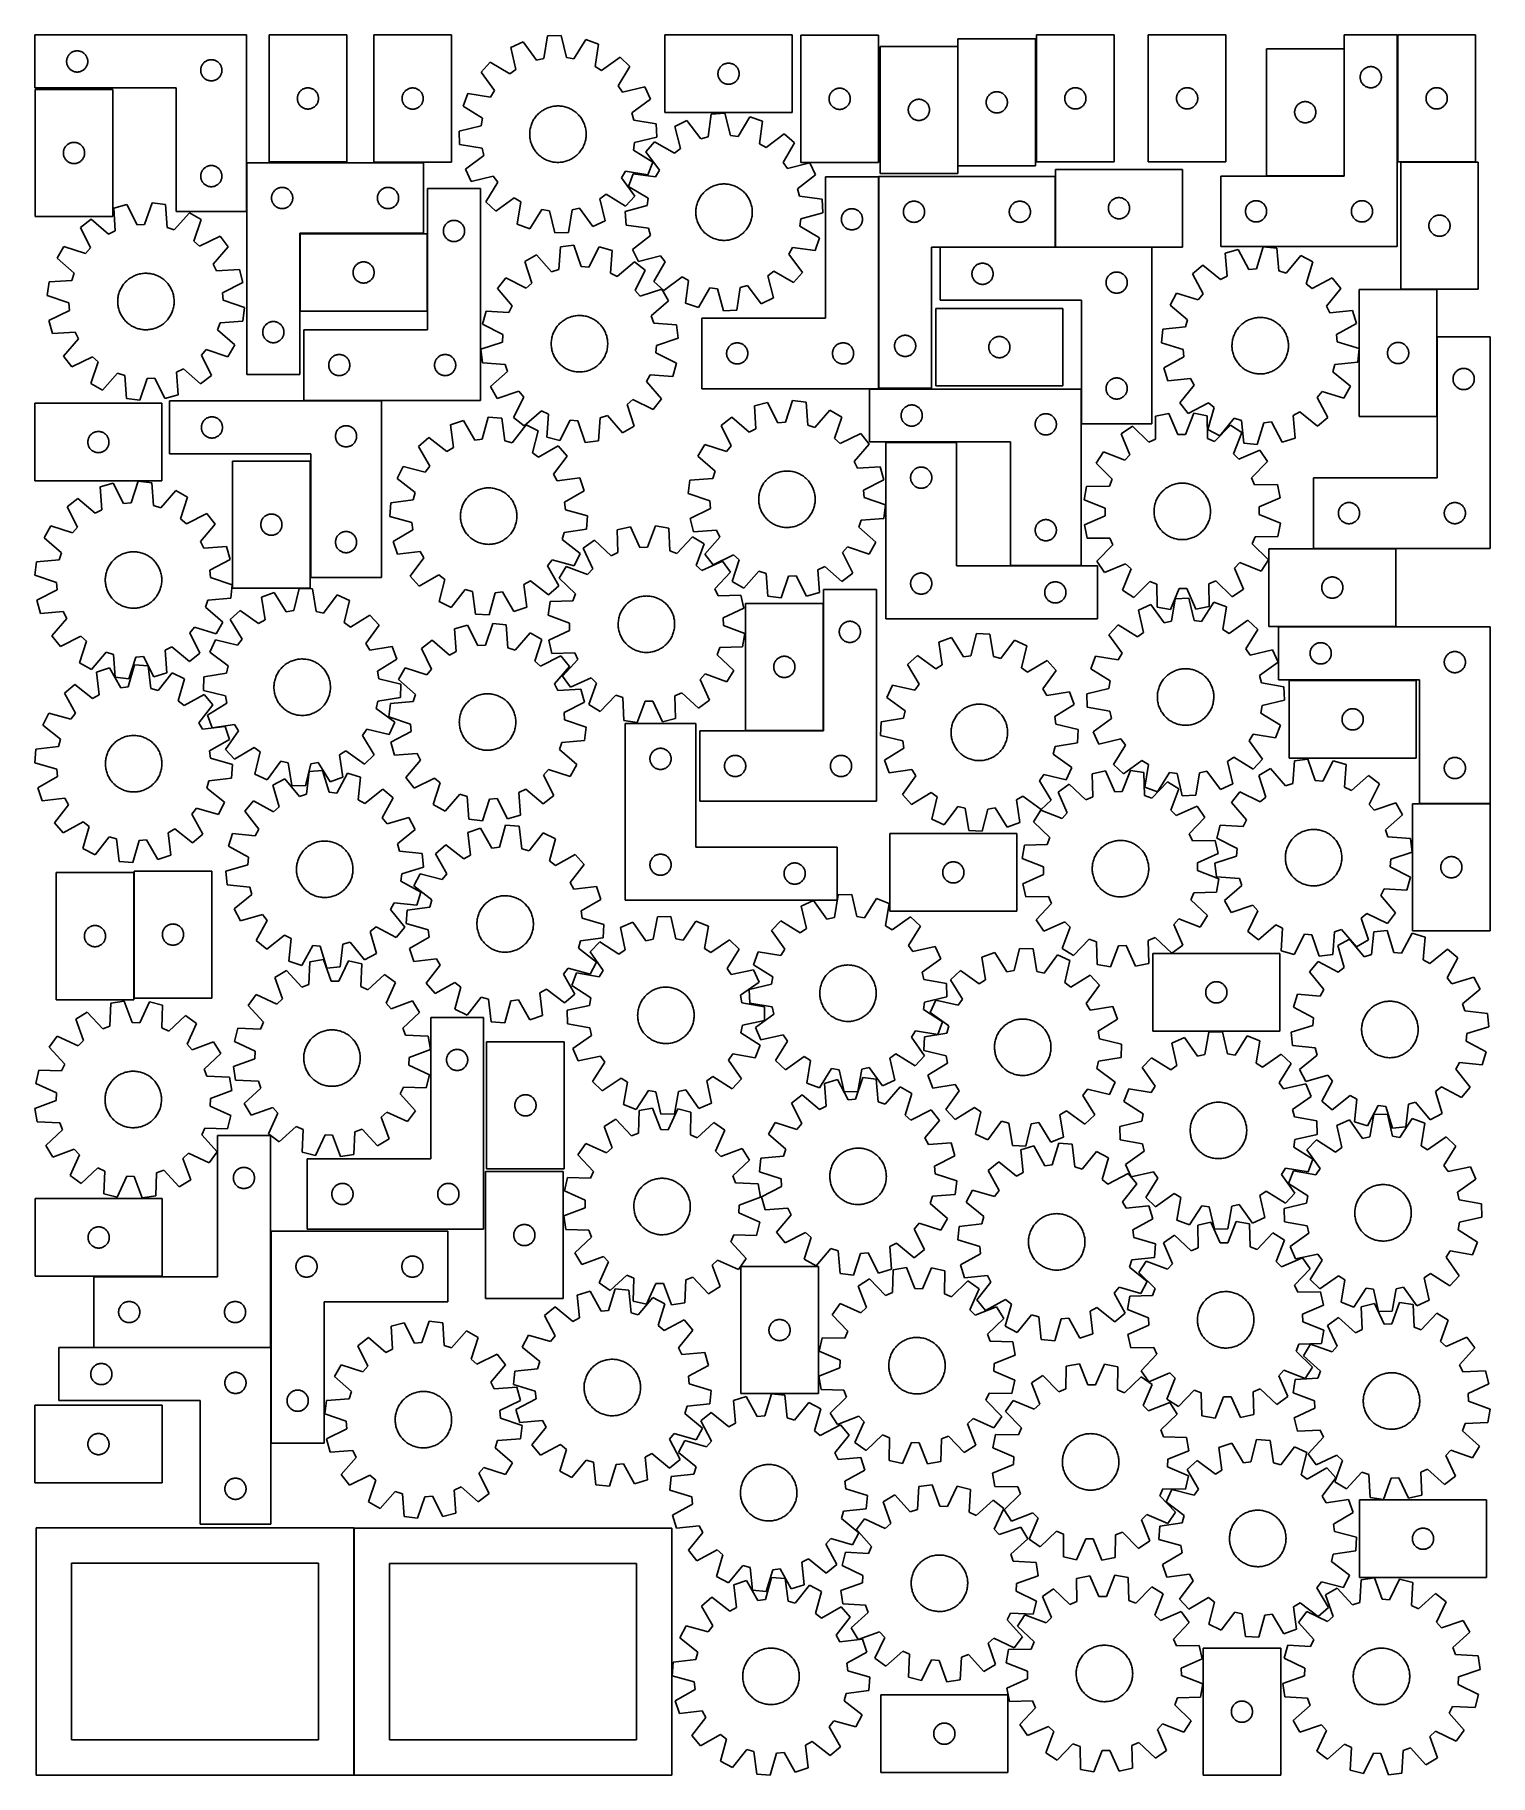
# Model space of a CAD drawing. Header units: millimetres. Extents: x 7 to 1243, y 7 to 1486.
import ezdxf

# ---------------------------------------------------------------- set-up
doc = ezdxf.new("R2010")
doc.units = ezdxf.units.MM
doc.layers.add('CUT', color=7, linetype='CONTINUOUS', true_color=0x000000)

msp = doc.modelspace()

# ---------------------------------------------------------------- linework, layer by layer
at = {"layer": 'CUT'}
for p, q in [((186.544001, 1485.691229), (6.544001, 1485.691229)), ((6.544001, 1485.691229), (6.544001, 1440.691229)), ((186.544001, 1335.691229), (186.544001, 1485.691229)), ((205.659294, 1485.725891), (205.659294, 1377.725891)), ((271.659294, 1485.725891), (205.659294, 1485.725891)), ((271.659294, 1377.725891), (271.659294, 1485.725891)), ((360.659543, 1485.68732), (294.659543, 1485.68732)), ((294.659543, 1485.68732), (294.659543, 1377.68732)), ((360.659543, 1377.68732), (360.659543, 1485.68732)), ((421.475733, 1479.973239), (410.988203, 1475.167286)), ((432.883287, 1464.310859), (421.475733, 1479.973239)), ((442.279411, 1484.917791), (439.138853, 1465.797662)), ((453.807784, 1485.344508), (442.279411, 1484.917791)), ((458.353256, 1466.508874), (453.807784, 1485.344508)), ((474.920074, 1481.951455), (464.70162, 1465.488599)), ((485.734199, 1477.933973), (474.920074, 1481.951455)), ((650.143796, 1485.748599), (542.143796, 1485.748599)), ((542.143796, 1485.748599), (542.143796, 1419.748599)), ((650.143796, 1419.748599), (650.143796, 1485.748599)), ((723.585873, 1485.424136), (657.585873, 1485.424136)), ((657.585873, 1485.424136), (657.585873, 1377.424136)), ((723.585873, 1377.424136), (723.585873, 1485.424136)), ((857.144437, 1482.422183), (791.144437, 1482.422183)), ((791.144437, 1482.422183), (791.144437, 1374.422183)), ((857.144437, 1374.422183), (857.144437, 1482.422183)), ((923.92767, 1485.806217), (857.92767, 1485.806217)), ((857.92767, 1485.806217), (857.92767, 1377.806217)), ((923.92767, 1377.806217), (923.92767, 1485.806217)), ((952.916313, 1485.822571), (952.916313, 1377.822571)), ((1018.916313, 1485.822571), (952.916313, 1485.822571)), ((1018.916313, 1377.822571), (1018.916313, 1485.822571)), ((1164.489911, 1485.806217), (1119.489911, 1485.806217)), ((1119.489911, 1485.806217), (1119.489911, 1365.806217)), ((1164.489911, 1305.806217), (1164.489911, 1485.806217)), ((1164.99889, 1485.832093), (1164.99889, 1377.832093)), ((1230.99889, 1485.832093), (1164.99889, 1485.832093)), ((1230.99889, 1377.832093), (1230.99889, 1485.832093)), ((33.620997, 1464.365965), (33.716933, 1464.947042)), ((33.716933, 1464.947042), (33.850668, 1465.520601)), ((33.850668, 1465.520601), (34.02163, 1466.084184)), ((34.02163, 1466.084184), (34.229085, 1466.63538)), ((34.229085, 1466.63538), (34.472146, 1467.171827)), ((34.472146, 1467.171827), (34.749772, 1467.691229)), ((34.749772, 1467.691229), (35.060774, 1468.191361)), ((35.060774, 1468.191361), (35.403821, 1468.670082)), ((35.403821, 1468.670082), (35.777442, 1469.125341)), ((35.777442, 1469.125341), (36.18004, 1469.55519)), ((36.18004, 1469.55519), (36.609888, 1469.957787)), ((36.609888, 1469.957787), (37.065148, 1470.331409)), ((37.065148, 1470.331409), (37.543869, 1470.674456)), ((37.543869, 1470.674456), (38.044001, 1470.985458)), ((38.044001, 1470.985458), (38.563403, 1471.263084)), ((38.563403, 1471.263084), (39.09985, 1471.506145)), ((39.09985, 1471.506145), (39.651046, 1471.7136)), ((39.651046, 1471.7136), (40.214629, 1471.884562)), ((40.214629, 1471.884562), (40.788188, 1472.018297)), ((40.788188, 1472.018297), (41.369265, 1472.114233)), ((41.369265, 1472.114233), (41.955373, 1472.171959)), ((41.955373, 1472.171959), (42.544001, 1472.191229)), ((42.544001, 1472.191229), (43.132629, 1472.171959)), ((43.132629, 1472.171959), (43.718736, 1472.114233)), ((43.718736, 1472.114233), (44.299814, 1472.018297)), ((44.299814, 1472.018297), (44.873372, 1471.884562)), ((44.873372, 1471.884562), (45.436956, 1471.7136)), ((45.436956, 1471.7136), (45.988152, 1471.506145)), ((45.988152, 1471.506145), (46.524599, 1471.263084)), ((46.524599, 1471.263084), (47.044001, 1470.985458)), ((47.044001, 1470.985458), (47.544133, 1470.674456)), ((47.544133, 1470.674456), (48.022854, 1470.331409)), ((48.022854, 1470.331409), (48.478113, 1469.957787)), ((48.478113, 1469.957787), (48.907962, 1469.55519)), ((48.907962, 1469.55519), (49.310559, 1469.125341)), ((49.310559, 1469.125341), (49.684181, 1468.670082)), ((49.684181, 1468.670082), (50.027227, 1468.191361)), ((50.027227, 1468.191361), (50.338229, 1467.691229)), ((50.338229, 1467.691229), (50.615855, 1467.171827)), ((50.615855, 1467.171827), (50.858917, 1466.63538)), ((50.858917, 1466.63538), (51.066372, 1466.084184)), ((51.066372, 1466.084184), (51.237333, 1465.520601)), ((51.237333, 1465.520601), (51.371068, 1464.947042)), ((51.371068, 1464.947042), (51.467005, 1464.365965)), ((154.788188, 1464.518297), (155.369265, 1464.614233)), ((155.369265, 1464.614233), (155.955373, 1464.671959)), ((155.955373, 1464.671959), (156.544001, 1464.691229)), ((156.544001, 1464.691229), (157.132629, 1464.671959)), ((157.132629, 1464.671959), (157.718736, 1464.614233)), ((157.718736, 1464.614233), (158.299814, 1464.518297)), ((410.988203, 1475.167286), (415.403662, 1456.300751)), ((439.138853, 1465.797662), (432.883287, 1464.310859)), ((464.70162, 1465.488599), (458.353256, 1466.508874)), ((482.725583, 1458.79264), (485.734199, 1477.933973)), ((503.940947, 1466.719877), (488.200265, 1455.420615)), ((512.394473, 1458.869821), (503.940947, 1466.719877)), ((790.905453, 1476.032291), (724.905453, 1476.032291)), ((724.905453, 1476.032291), (724.905453, 1368.032291)), ((790.905453, 1368.032291), (790.905453, 1476.032291)), ((1119.278134, 1474.045719), (1053.278134, 1474.045719)), ((1053.278134, 1474.045719), (1053.278134, 1366.045719)), ((1119.278134, 1366.045719), (1119.278134, 1474.045719)), ((33.544001, 1463.191229), (33.56327, 1463.779857)), ((33.56327, 1462.602601), (33.544001, 1463.191229)), ((33.56327, 1463.779857), (33.620997, 1464.365965)), ((33.620997, 1462.016493), (33.56327, 1462.602601)), ((33.716933, 1461.435416), (33.620997, 1462.016493)), ((33.850668, 1460.861858), (33.716933, 1461.435416)), ((34.02163, 1460.298274), (33.850668, 1460.861858)), ((34.229085, 1459.747078), (34.02163, 1460.298274)), ((34.472146, 1459.210631), (34.229085, 1459.747078)), ((34.749772, 1458.691229), (34.472146, 1459.210631)), ((35.060774, 1458.191097), (34.749772, 1458.691229)), ((35.403821, 1457.712376), (35.060774, 1458.191097)), ((35.777442, 1457.257117), (35.403821, 1457.712376)), ((36.18004, 1456.827268), (35.777442, 1457.257117)), ((36.609888, 1456.424671), (36.18004, 1456.827268)), ((37.065148, 1456.051049), (36.609888, 1456.424671)), ((37.543869, 1455.708003), (37.065148, 1456.051049)), ((38.044001, 1455.397), (37.543869, 1455.708003)), ((38.563403, 1455.119374), (38.044001, 1455.397)), ((39.09985, 1454.876313), (38.563403, 1455.119374)), ((39.651046, 1454.668858), (39.09985, 1454.876313)), ((40.214629, 1454.497897), (39.651046, 1454.668858)), ((40.788188, 1454.364162), (40.214629, 1454.497897)), ((41.369265, 1454.268225), (40.788188, 1454.364162)), ((41.955373, 1454.210499), (41.369265, 1454.268225)), ((42.544001, 1454.191229), (41.955373, 1454.210499)), ((43.132629, 1454.210499), (42.544001, 1454.191229)), ((43.718736, 1454.268225), (43.132629, 1454.210499)), ((44.299814, 1454.364162), (43.718736, 1454.268225)), ((44.873372, 1454.497897), (44.299814, 1454.364162)), ((45.436956, 1454.668858), (44.873372, 1454.497897)), ((45.988152, 1454.876313), (45.436956, 1454.668858)), ((46.524599, 1455.119374), (45.988152, 1454.876313)), ((47.044001, 1455.397), (46.524599, 1455.119374)), ((47.544133, 1455.708003), (47.044001, 1455.397)), ((48.022854, 1456.051049), (47.544133, 1455.708003)), ((48.478113, 1456.424671), (48.022854, 1456.051049)), ((48.907962, 1456.827268), (48.478113, 1456.424671)), ((49.310559, 1457.257117), (48.907962, 1456.827268)), ((49.684181, 1457.712376), (49.310559, 1457.257117)), ((50.027227, 1458.191097), (49.684181, 1457.712376)), ((50.338229, 1458.691229), (50.027227, 1458.191097)), ((50.615855, 1459.210631), (50.338229, 1458.691229)), ((50.858917, 1459.747078), (50.615855, 1459.210631)), ((51.066372, 1460.298274), (50.858917, 1459.747078)), ((51.237333, 1460.861858), (51.066372, 1460.298274)), ((51.371068, 1461.435416), (51.237333, 1460.861858)), ((51.467005, 1462.016493), (51.371068, 1461.435416)), ((51.467005, 1464.365965), (51.524731, 1463.779857)), ((51.524731, 1462.602601), (51.467005, 1462.016493)), ((51.524731, 1463.779857), (51.544001, 1463.191229)), ((51.544001, 1463.191229), (51.524731, 1462.602601)), ((147.544001, 1455.691229), (147.56327, 1456.279857)), ((147.56327, 1455.102601), (147.544001, 1455.691229)), ((147.56327, 1456.279857), (147.620997, 1456.865965)), ((147.620997, 1454.516493), (147.56327, 1455.102601)), ((147.620997, 1456.865965), (147.716933, 1457.447042)), ((147.716933, 1453.935416), (147.620997, 1454.516493)), ((147.716933, 1457.447042), (147.850668, 1458.020601)), ((147.850668, 1453.361858), (147.716933, 1453.935416)), ((147.850668, 1458.020601), (148.02163, 1458.584184)), ((148.02163, 1452.798274), (147.850668, 1453.361858)), ((148.02163, 1458.584184), (148.229085, 1459.13538)), ((148.229085, 1452.247078), (148.02163, 1452.798274)), ((148.229085, 1459.13538), (148.472146, 1459.671827)), ((148.472146, 1451.710631), (148.229085, 1452.247078)), ((148.472146, 1459.671827), (148.749772, 1460.191229)), ((148.749772, 1451.191229), (148.472146, 1451.710631)), ((148.749772, 1460.191229), (149.060774, 1460.691361)), ((149.060774, 1450.691097), (148.749772, 1451.191229)), ((149.060774, 1460.691361), (149.403821, 1461.170082)), ((149.403821, 1450.212376), (149.060774, 1450.691097)), ((149.403821, 1461.170082), (149.777442, 1461.625341)), ((149.777442, 1449.757117), (149.403821, 1450.212376)), ((149.777442, 1461.625341), (150.18004, 1462.05519)), ((150.18004, 1449.327268), (149.777442, 1449.757117)), ((150.18004, 1462.05519), (150.609888, 1462.457787)), ((150.609888, 1462.457787), (151.065148, 1462.831409)), ((151.065148, 1462.831409), (151.543869, 1463.174456)), ((151.543869, 1463.174456), (152.044001, 1463.485458)), ((152.044001, 1463.485458), (152.563403, 1463.763084)), ((152.563403, 1463.763084), (153.09985, 1464.006145)), ((153.09985, 1464.006145), (153.651046, 1464.2136)), ((153.651046, 1464.2136), (154.214629, 1464.384562)), ((154.214629, 1464.384562), (154.788188, 1464.518297)), ((158.299814, 1464.518297), (158.873372, 1464.384562)), ((158.873372, 1464.384562), (159.436956, 1464.2136)), ((159.436956, 1464.2136), (159.988152, 1464.006145)), ((159.988152, 1464.006145), (160.524599, 1463.763084)), ((160.524599, 1463.763084), (161.044001, 1463.485458)), ((161.044001, 1463.485458), (161.544133, 1463.174456)), ((161.544133, 1463.174456), (162.022854, 1462.831409)), ((162.022854, 1462.831409), (162.478113, 1462.457787)), ((162.478113, 1462.457787), (162.907962, 1462.05519)), ((162.907962, 1462.05519), (163.310559, 1461.625341)), ((163.310559, 1449.757117), (162.907962, 1449.327268)), ((163.310559, 1461.625341), (163.684181, 1461.170082)), ((163.684181, 1450.212376), (163.310559, 1449.757117)), ((163.684181, 1461.170082), (164.027227, 1460.691361)), ((164.027227, 1450.691097), (163.684181, 1450.212376)), ((164.027227, 1460.691361), (164.338229, 1460.191229)), ((164.338229, 1451.191229), (164.027227, 1450.691097)), ((164.338229, 1460.191229), (164.615855, 1459.671827)), ((164.615855, 1451.710631), (164.338229, 1451.191229)), ((164.615855, 1459.671827), (164.858917, 1459.13538)), ((164.858917, 1452.247078), (164.615855, 1451.710631)), ((164.858917, 1459.13538), (165.066372, 1458.584184)), ((165.066372, 1452.798274), (164.858917, 1452.247078)), ((165.066372, 1458.584184), (165.237333, 1458.020601)), ((165.237333, 1453.361858), (165.066372, 1452.798274)), ((165.237333, 1458.020601), (165.371068, 1457.447042)), ((165.371068, 1453.935416), (165.237333, 1453.361858)), ((165.371068, 1457.447042), (165.467005, 1456.865965)), ((165.467005, 1454.516493), (165.371068, 1453.935416)), ((165.467005, 1456.865965), (165.524731, 1456.279857)), ((165.524731, 1455.102601), (165.467005, 1454.516493)), ((165.524731, 1456.279857), (165.544001, 1455.691229)), ((165.544001, 1455.691229), (165.524731, 1455.102601)), ((393.660309, 1462.637893), (385.810253, 1454.184368)), ((385.810253, 1454.184368), (397.109515, 1438.443685)), ((410.193247, 1452.533223), (393.660309, 1462.637893)), ((415.403662, 1456.300751), (410.193247, 1452.533223)), ((488.200265, 1455.420615), (482.725583, 1458.79264)), ((502.289802, 1442.336883), (512.394473, 1458.869821)), ((587.143796, 1452.748599), (587.163066, 1453.337227)), ((587.163066, 1452.159971), (587.143796, 1452.748599)), ((587.163066, 1453.337227), (587.220792, 1453.923334)), ((587.220792, 1451.573863), (587.163066, 1452.159971)), ((587.220792, 1453.923334), (587.316729, 1454.504412)), ((587.316729, 1450.992786), (587.220792, 1451.573863)), ((587.316729, 1454.504412), (587.450464, 1455.07797)), ((587.450464, 1450.419227), (587.316729, 1450.992786)), ((587.450464, 1455.07797), (587.621425, 1455.641554)), ((587.621425, 1449.855644), (587.450464, 1450.419227)), ((587.621425, 1455.641554), (587.82888, 1456.19275)), ((587.82888, 1449.304448), (587.621425, 1449.855644)), ((587.82888, 1456.19275), (588.071941, 1456.729197)), ((588.071941, 1456.729197), (588.349567, 1457.248599)), ((588.349567, 1457.248599), (588.66057, 1457.748731)), ((588.66057, 1457.748731), (589.003616, 1458.227452)), ((589.003616, 1458.227452), (589.377238, 1458.682711)), ((589.377238, 1458.682711), (589.779835, 1459.11256)), ((589.779835, 1459.11256), (590.209684, 1459.515157)), ((590.209684, 1459.515157), (590.664943, 1459.888779)), ((590.664943, 1459.888779), (591.143664, 1460.231825)), ((591.143664, 1460.231825), (591.643796, 1460.542827)), ((591.643796, 1460.542827), (592.163198, 1460.820453)), ((592.163198, 1460.820453), (592.699645, 1461.063515)), ((592.699645, 1461.063515), (593.250841, 1461.27097)), ((593.250841, 1461.27097), (593.814425, 1461.441931)), ((593.814425, 1461.441931), (594.387983, 1461.575666)), ((594.387983, 1461.575666), (594.96906, 1461.671602)), ((594.96906, 1461.671602), (595.555168, 1461.729329)), ((595.555168, 1461.729329), (596.143796, 1461.748599)), ((596.143796, 1461.748599), (596.732424, 1461.729329)), ((596.732424, 1461.729329), (597.318532, 1461.671602)), ((597.318532, 1461.671602), (597.899609, 1461.575666)), ((597.899609, 1461.575666), (598.473167, 1461.441931)), ((598.473167, 1461.441931), (599.036751, 1461.27097)), ((599.036751, 1461.27097), (599.587947, 1461.063515)), ((599.587947, 1461.063515), (600.124394, 1460.820453)), ((600.124394, 1460.820453), (600.643796, 1460.542827)), ((600.643796, 1460.542827), (601.143928, 1460.231825)), ((601.143928, 1460.231825), (601.622649, 1459.888779)), ((601.622649, 1459.888779), (602.077908, 1459.515157)), ((602.077908, 1459.515157), (602.507757, 1459.11256)), ((602.507757, 1459.11256), (602.910354, 1458.682711)), ((602.910354, 1458.682711), (603.283976, 1458.227452)), ((603.283976, 1458.227452), (603.627023, 1457.748731)), ((603.627023, 1457.748731), (603.938025, 1457.248599)), ((603.938025, 1457.248599), (604.215651, 1456.729197)), ((604.215651, 1456.729197), (604.458712, 1456.19275)), ((604.458712, 1456.19275), (604.666167, 1455.641554)), ((604.666167, 1449.855644), (604.458712, 1449.304448)), ((604.666167, 1455.641554), (604.837128, 1455.07797)), ((604.837128, 1450.419227), (604.666167, 1449.855644)), ((604.837128, 1455.07797), (604.970864, 1454.504412)), ((604.970864, 1450.992786), (604.837128, 1450.419227)), ((604.970864, 1454.504412), (605.0668, 1453.923334)), ((605.0668, 1451.573863), (604.970864, 1450.992786)), ((605.0668, 1453.923334), (605.124526, 1453.337227)), ((605.124526, 1452.159971), (605.0668, 1451.573863)), ((605.124526, 1453.337227), (605.143796, 1452.748599)), ((605.143796, 1452.748599), (605.124526, 1452.159971)), ((1132.989911, 1449.806217), (1133.00918, 1450.394845)), ((1133.00918, 1449.217588), (1132.989911, 1449.806217)), ((1133.00918, 1450.394845), (1133.066907, 1450.980952)), ((1133.066907, 1450.980952), (1133.162843, 1451.562029)), ((1133.162843, 1451.562029), (1133.296578, 1452.135588)), ((1133.296578, 1452.135588), (1133.46754, 1452.699172)), ((1133.46754, 1452.699172), (1133.674995, 1453.250367)), ((1133.674995, 1453.250367), (1133.918056, 1453.786815)), ((1133.918056, 1453.786815), (1134.195682, 1454.306217)), ((1134.195682, 1454.306217), (1134.506684, 1454.806349)), ((1134.506684, 1454.806349), (1134.849731, 1455.285069)), ((1134.849731, 1455.285069), (1135.223352, 1455.740329)), ((1135.223352, 1455.740329), (1135.62595, 1456.170178)), ((1135.62595, 1456.170178), (1136.055798, 1456.572775)), ((1136.055798, 1456.572775), (1136.511058, 1456.946397)), ((1136.511058, 1456.946397), (1136.989779, 1457.289443)), ((1136.989779, 1457.289443), (1137.489911, 1457.600445)), ((1137.489911, 1457.600445), (1138.009313, 1457.878071)), ((1138.009313, 1457.878071), (1138.54576, 1458.121132)), ((1138.54576, 1458.121132), (1139.096956, 1458.328588)), ((1139.096956, 1458.328588), (1139.660539, 1458.499549)), ((1139.660539, 1458.499549), (1140.234098, 1458.633284)), ((1140.234098, 1458.633284), (1140.815175, 1458.72922)), ((1140.815175, 1458.72922), (1141.401283, 1458.786947)), ((1141.401283, 1458.786947), (1141.989911, 1458.806217)), ((1141.989911, 1458.806217), (1142.578539, 1458.786947)), ((1142.578539, 1458.786947), (1143.164646, 1458.72922)), ((1143.164646, 1458.72922), (1143.745724, 1458.633284)), ((1143.745724, 1458.633284), (1144.319282, 1458.499549)), ((1144.319282, 1458.499549), (1144.882866, 1458.328588)), ((1144.882866, 1458.328588), (1145.434062, 1458.121132)), ((1145.434062, 1458.121132), (1145.970509, 1457.878071)), ((1145.970509, 1457.878071), (1146.489911, 1457.600445)), ((1146.489911, 1457.600445), (1146.990043, 1457.289443)), ((1146.990043, 1457.289443), (1147.468764, 1456.946397)), ((1147.468764, 1456.946397), (1147.924023, 1456.572775)), ((1147.924023, 1456.572775), (1148.353872, 1456.170178)), ((1148.353872, 1456.170178), (1148.756469, 1455.740329)), ((1148.756469, 1455.740329), (1149.130091, 1455.285069)), ((1149.130091, 1455.285069), (1149.473137, 1454.806349)), ((1149.473137, 1454.806349), (1149.784139, 1454.306217)), ((1149.784139, 1454.306217), (1150.061765, 1453.786815)), ((1150.061765, 1453.786815), (1150.304827, 1453.250367)), ((1150.304827, 1453.250367), (1150.512282, 1452.699172)), ((1150.512282, 1452.699172), (1150.683243, 1452.135588)), ((1150.683243, 1452.135588), (1150.816978, 1451.562029)), ((1150.816978, 1451.562029), (1150.912915, 1450.980952)), ((1150.912915, 1450.980952), (1150.970641, 1450.394845)), ((1150.970641, 1450.394845), (1150.989911, 1449.806217)), ((1150.989911, 1449.806217), (1150.970641, 1449.217588)), ((6.544001, 1440.691229), (126.544001, 1440.691229)), ((6.850029, 1439.404114), (6.850029, 1331.404114)), ((72.850029, 1439.404114), (6.850029, 1439.404114)), ((72.850029, 1331.404114), (72.850029, 1439.404114)), ((126.544001, 1440.691229), (126.544001, 1335.691229)), ((150.609888, 1448.924671), (150.18004, 1449.327268)), ((151.065148, 1448.551049), (150.609888, 1448.924671)), ((151.543869, 1448.208003), (151.065148, 1448.551049)), ((152.044001, 1447.897), (151.543869, 1448.208003)), ((152.563403, 1447.619374), (152.044001, 1447.897)), ((153.09985, 1447.376313), (152.563403, 1447.619374)), ((153.651046, 1447.168858), (153.09985, 1447.376313)), ((154.214629, 1446.997897), (153.651046, 1447.168858)), ((154.788188, 1446.864162), (154.214629, 1446.997897)), ((155.369265, 1446.768225), (154.788188, 1446.864162)), ((155.955373, 1446.710499), (155.369265, 1446.768225)), ((156.544001, 1446.691229), (155.955373, 1446.710499)), ((157.132629, 1446.710499), (156.544001, 1446.691229)), ((157.718736, 1446.768225), (157.132629, 1446.710499)), ((158.299814, 1446.864162), (157.718736, 1446.768225)), ((158.873372, 1446.997897), (158.299814, 1446.864162)), ((159.436956, 1447.168858), (158.873372, 1446.997897)), ((159.988152, 1447.376313), (159.436956, 1447.168858)), ((160.524599, 1447.619374), (159.988152, 1447.376313)), ((161.044001, 1447.897), (160.524599, 1447.619374)), ((161.544133, 1448.208003), (161.044001, 1447.897)), ((162.022854, 1448.551049), (161.544133, 1448.208003)), ((162.478113, 1448.924671), (162.022854, 1448.551049)), ((162.907962, 1449.327268), (162.478113, 1448.924671)), ((230.136923, 1434.618847), (230.344378, 1435.170042)), ((230.344378, 1435.170042), (230.587439, 1435.70649)), ((230.587439, 1435.70649), (230.865065, 1436.225891)), ((230.865065, 1436.225891), (231.176067, 1436.726024)), ((231.176067, 1436.726024), (231.519114, 1437.204744)), ((231.519114, 1437.204744), (231.892736, 1437.660004)), ((231.892736, 1437.660004), (232.295333, 1438.089852)), ((232.295333, 1438.089852), (232.725182, 1438.49245)), ((232.725182, 1438.49245), (233.180441, 1438.866071)), ((233.180441, 1438.866071), (233.659162, 1439.209118)), ((233.659162, 1439.209118), (234.159294, 1439.52012)), ((234.159294, 1439.52012), (234.678696, 1439.797746)), ((234.678696, 1439.797746), (235.215143, 1440.040807)), ((235.215143, 1440.040807), (235.766339, 1440.248263)), ((235.766339, 1440.248263), (236.329922, 1440.419224)), ((236.329922, 1440.419224), (236.903481, 1440.552959)), ((236.903481, 1440.552959), (237.484558, 1440.648895)), ((237.484558, 1440.648895), (238.070666, 1440.706622)), ((238.070666, 1440.706622), (238.659294, 1440.725891)), ((238.659294, 1440.725891), (239.247922, 1440.706622)), ((239.247922, 1440.706622), (239.83403, 1440.648895)), ((239.83403, 1440.648895), (240.415107, 1440.552959)), ((240.415107, 1440.552959), (240.988665, 1440.419224)), ((240.988665, 1440.419224), (241.552249, 1440.248263)), ((241.552249, 1440.248263), (242.103445, 1440.040807)), ((242.103445, 1440.040807), (242.639892, 1439.797746)), ((242.639892, 1439.797746), (243.159294, 1439.52012)), ((243.159294, 1439.52012), (243.659426, 1439.209118)), ((243.659426, 1439.209118), (244.138147, 1438.866071)), ((244.138147, 1438.866071), (244.593406, 1438.49245)), ((244.593406, 1438.49245), (245.023255, 1438.089852)), ((245.023255, 1438.089852), (245.425852, 1437.660004)), ((245.425852, 1437.660004), (245.799474, 1437.204744)), ((245.799474, 1437.204744), (246.14252, 1436.726024)), ((246.14252, 1436.726024), (246.453522, 1436.225891)), ((246.453522, 1436.225891), (246.731149, 1435.70649)), ((246.731149, 1435.70649), (246.97421, 1435.170042)), ((246.97421, 1435.170042), (247.181665, 1434.618847)), ((319.137172, 1434.580275), (319.344627, 1435.131471)), ((319.344627, 1435.131471), (319.587688, 1435.667918)), ((319.587688, 1435.667918), (319.865314, 1436.18732)), ((319.865314, 1436.18732), (320.176316, 1436.687452)), ((320.176316, 1436.687452), (320.519363, 1437.166173)), ((320.519363, 1437.166173), (320.892984, 1437.621432)), ((320.892984, 1437.621432), (321.295582, 1438.051281)), ((321.295582, 1438.051281), (321.72543, 1438.453878)), ((321.72543, 1438.453878), (322.18069, 1438.8275)), ((322.18069, 1438.8275), (322.659411, 1439.170547)), ((322.659411, 1439.170547), (323.159543, 1439.481549)), ((323.159543, 1439.481549), (323.678945, 1439.759175)), ((323.678945, 1439.759175), (324.215392, 1440.002236)), ((324.215392, 1440.002236), (324.766588, 1440.209691)), ((324.766588, 1440.209691), (325.330171, 1440.380653)), ((325.330171, 1440.380653), (325.90373, 1440.514388)), ((325.90373, 1440.514388), (326.484807, 1440.610324)), ((326.484807, 1440.610324), (327.070915, 1440.66805)), ((327.070915, 1440.66805), (327.659543, 1440.68732)), ((327.659543, 1440.68732), (328.248171, 1440.66805)), ((328.248171, 1440.66805), (328.834278, 1440.610324)), ((328.834278, 1440.610324), (329.415356, 1440.514388)), ((329.415356, 1440.514388), (329.988914, 1440.380653)), ((329.988914, 1440.380653), (330.552498, 1440.209691)), ((330.552498, 1440.209691), (331.103694, 1440.002236)), ((331.103694, 1440.002236), (331.640141, 1439.759175)), ((331.640141, 1439.759175), (332.159543, 1439.481549)), ((332.159543, 1439.481549), (332.659675, 1439.170547)), ((332.659675, 1439.170547), (333.138396, 1438.8275)), ((333.138396, 1438.8275), (333.593655, 1438.453878)), ((333.593655, 1438.453878), (334.023504, 1438.051281)), ((334.023504, 1438.051281), (334.426101, 1437.621432)), ((334.426101, 1437.621432), (334.799723, 1437.166173)), ((334.799723, 1437.166173), (335.142769, 1436.687452)), ((335.142769, 1436.687452), (335.453771, 1436.18732)), ((335.453771, 1436.18732), (335.731397, 1435.667918)), ((335.731397, 1435.667918), (335.974459, 1435.131471)), ((335.974459, 1435.131471), (336.181914, 1434.580275)), ((374.596157, 1435.97762), (370.578675, 1425.163495)), ((393.737491, 1432.969004), (374.596157, 1435.97762)), ((397.109515, 1438.443685), (393.737491, 1432.969004)), ((506.057331, 1437.126468), (502.289802, 1442.336883)), ((524.923866, 1441.541927), (506.057331, 1437.126468)), ((529.729818, 1431.054397), (524.923866, 1441.541927)), ((588.071941, 1448.768001), (587.82888, 1449.304448)), ((588.349567, 1448.248599), (588.071941, 1448.768001)), ((588.66057, 1447.748467), (588.349567, 1448.248599)), ((589.003616, 1447.269746), (588.66057, 1447.748467)), ((589.377238, 1446.814486), (589.003616, 1447.269746)), ((589.779835, 1446.384638), (589.377238, 1446.814486)), ((590.209684, 1445.98204), (589.779835, 1446.384638)), ((590.664943, 1445.608419), (590.209684, 1445.98204)), ((591.143664, 1445.265372), (590.664943, 1445.608419)), ((591.643796, 1444.95437), (591.143664, 1445.265372)), ((592.163198, 1444.676744), (591.643796, 1444.95437)), ((592.699645, 1444.433683), (592.163198, 1444.676744)), ((593.250841, 1444.226228), (592.699645, 1444.433683)), ((593.814425, 1444.055266), (593.250841, 1444.226228)), ((594.387983, 1443.921531), (593.814425, 1444.055266)), ((594.96906, 1443.825595), (594.387983, 1443.921531)), ((595.555168, 1443.767868), (594.96906, 1443.825595)), ((596.143796, 1443.748599), (595.555168, 1443.767868)), ((596.732424, 1443.767868), (596.143796, 1443.748599)), ((597.318532, 1443.825595), (596.732424, 1443.767868)), ((597.899609, 1443.921531), (597.318532, 1443.825595)), ((598.473167, 1444.055266), (597.899609, 1443.921531)), ((599.036751, 1444.226228), (598.473167, 1444.055266)), ((599.587947, 1444.433683), (599.036751, 1444.226228)), ((600.124394, 1444.676744), (599.587947, 1444.433683)), ((600.643796, 1444.95437), (600.124394, 1444.676744)), ((601.143928, 1445.265372), (600.643796, 1444.95437)), ((601.622649, 1445.608419), (601.143928, 1445.265372)), ((602.077908, 1445.98204), (601.622649, 1445.608419)), ((602.507757, 1446.384638), (602.077908, 1445.98204)), ((602.910354, 1446.814486), (602.507757, 1446.384638)), ((603.283976, 1447.269746), (602.910354, 1446.814486)), ((603.627023, 1447.748467), (603.283976, 1447.269746)), ((603.938025, 1448.248599), (603.627023, 1447.748467)), ((604.215651, 1448.768001), (603.938025, 1448.248599)), ((604.458712, 1449.304448), (604.215651, 1448.768001)), ((682.270957, 1434.868287), (682.514019, 1435.404735)), ((682.514019, 1435.404735), (682.791645, 1435.924136)), ((682.791645, 1435.924136), (683.102647, 1436.424269)), ((683.102647, 1436.424269), (683.445693, 1436.902989)), ((683.445693, 1436.902989), (683.819315, 1437.358249)), ((683.819315, 1437.358249), (684.221912, 1437.788098)), ((684.221912, 1437.788098), (684.651761, 1438.190695)), ((684.651761, 1438.190695), (685.10702, 1438.564317)), ((685.10702, 1438.564317), (685.585741, 1438.907363)), ((685.585741, 1438.907363), (686.085873, 1439.218365)), ((686.085873, 1439.218365), (686.605275, 1439.495991)), ((686.605275, 1439.495991), (687.141722, 1439.739052)), ((687.141722, 1439.739052), (687.692918, 1439.946508)), ((687.692918, 1439.946508), (688.256502, 1440.117469)), ((688.256502, 1440.117469), (688.83006, 1440.251204)), ((688.83006, 1440.251204), (689.411138, 1440.34714)), ((689.411138, 1440.34714), (689.997245, 1440.404867)), ((689.997245, 1440.404867), (690.585873, 1440.424136)), ((690.585873, 1440.424136), (691.174501, 1440.404867)), ((691.174501, 1440.404867), (691.760609, 1440.34714)), ((691.760609, 1440.34714), (692.341686, 1440.251204)), ((692.341686, 1440.251204), (692.915245, 1440.117469)), ((692.915245, 1440.117469), (693.478828, 1439.946508)), ((693.478828, 1439.946508), (694.030024, 1439.739052)), ((694.030024, 1439.739052), (694.566471, 1439.495991)), ((694.566471, 1439.495991), (695.085873, 1439.218365)), ((695.085873, 1439.218365), (695.586005, 1438.907363)), ((695.586005, 1438.907363), (696.064726, 1438.564317)), ((696.064726, 1438.564317), (696.519986, 1438.190695)), ((696.519986, 1438.190695), (696.949834, 1437.788098)), ((696.949834, 1437.788098), (697.352432, 1437.358249)), ((697.352432, 1437.358249), (697.726053, 1436.902989)), ((697.726053, 1436.902989), (698.0691, 1436.424269)), ((698.0691, 1436.424269), (698.380102, 1435.924136)), ((698.380102, 1435.924136), (698.657728, 1435.404735)), ((698.657728, 1435.404735), (698.900789, 1434.868287)), ((817.780475, 1434.786144), (818.210324, 1435.188742)), ((818.210324, 1435.188742), (818.665584, 1435.562363)), ((818.665584, 1435.562363), (819.144304, 1435.90541)), ((819.144304, 1435.90541), (819.644437, 1436.216412)), ((819.644437, 1436.216412), (820.163838, 1436.494038)), ((820.163838, 1436.494038), (820.700286, 1436.737099)), ((820.700286, 1436.737099), (821.251481, 1436.944555)), ((821.251481, 1436.944555), (821.815065, 1437.115516)), ((821.815065, 1437.115516), (822.388624, 1437.249251)), ((822.388624, 1437.249251), (822.969701, 1437.345187)), ((822.969701, 1437.345187), (823.555808, 1437.402914)), ((823.555808, 1437.402914), (824.144437, 1437.422183)), ((824.144437, 1437.422183), (824.733065, 1437.402914)), ((824.733065, 1437.402914), (825.319172, 1437.345187)), ((825.319172, 1437.345187), (825.900249, 1437.249251)), ((825.900249, 1437.249251), (826.473808, 1437.115516)), ((826.473808, 1437.115516), (827.037392, 1436.944555)), ((827.037392, 1436.944555), (827.588587, 1436.737099)), ((827.588587, 1436.737099), (828.125035, 1436.494038)), ((828.125035, 1436.494038), (828.644437, 1436.216412)), ((828.644437, 1436.216412), (829.144569, 1435.90541)), ((829.144569, 1435.90541), (829.623289, 1435.562363)), ((829.623289, 1435.562363), (830.078549, 1435.188742)), ((830.078549, 1435.188742), (830.508398, 1434.786144)), ((882.405299, 1434.699172), (882.612754, 1435.250367)), ((882.612754, 1435.250367), (882.855815, 1435.786815)), ((882.855815, 1435.786815), (883.133442, 1436.306217)), ((883.133442, 1436.306217), (883.444444, 1436.806349)), ((883.444444, 1436.806349), (883.78749, 1437.285069)), ((883.78749, 1437.285069), (884.161112, 1437.740329)), ((884.161112, 1437.740329), (884.563709, 1438.170178)), ((884.563709, 1438.170178), (884.993558, 1438.572775)), ((884.993558, 1438.572775), (885.448817, 1438.946397)), ((885.448817, 1438.946397), (885.927538, 1439.289443)), ((885.927538, 1439.289443), (886.42767, 1439.600445)), ((886.42767, 1439.600445), (886.947072, 1439.878071)), ((886.947072, 1439.878071), (887.483519, 1440.121132)), ((887.483519, 1440.121132), (888.034715, 1440.328588)), ((888.034715, 1440.328588), (888.598299, 1440.499549)), ((888.598299, 1440.499549), (889.171857, 1440.633284)), ((889.171857, 1440.633284), (889.752934, 1440.72922)), ((889.752934, 1440.72922), (890.339042, 1440.786947)), ((890.339042, 1440.786947), (890.92767, 1440.806217)), ((890.92767, 1440.806217), (891.516298, 1440.786947)), ((891.516298, 1440.786947), (892.102406, 1440.72922)), ((892.102406, 1440.72922), (892.683483, 1440.633284)), ((892.683483, 1440.633284), (893.257042, 1440.499549)), ((893.257042, 1440.499549), (893.820625, 1440.328588)), ((893.820625, 1440.328588), (894.371821, 1440.121132)), ((894.371821, 1440.121132), (894.908268, 1439.878071)), ((894.908268, 1439.878071), (895.42767, 1439.600445)), ((895.42767, 1439.600445), (895.927802, 1439.289443)), ((895.927802, 1439.289443), (896.406523, 1438.946397)), ((896.406523, 1438.946397), (896.861782, 1438.572775)), ((896.861782, 1438.572775), (897.291631, 1438.170178)), ((897.291631, 1438.170178), (897.694228, 1437.740329)), ((897.694228, 1437.740329), (898.06785, 1437.285069)), ((898.06785, 1437.285069), (898.410897, 1436.806349)), ((898.410897, 1436.806349), (898.721899, 1436.306217)), ((898.721899, 1436.306217), (898.999525, 1435.786815)), ((898.999525, 1435.786815), (899.242586, 1435.250367)), ((899.242586, 1435.250367), (899.450041, 1434.699172)), ((977.393942, 1434.715526), (977.601397, 1435.266722)), ((977.601397, 1435.266722), (977.844458, 1435.803169)), ((977.844458, 1435.803169), (978.122084, 1436.322571)), ((978.122084, 1436.322571), (978.433086, 1436.822703)), ((978.433086, 1436.822703), (978.776133, 1437.301424)), ((978.776133, 1437.301424), (979.149755, 1437.756683)), ((979.149755, 1437.756683), (979.552352, 1438.186532)), ((979.552352, 1438.186532), (979.982201, 1438.589129)), ((979.982201, 1438.589129), (980.43746, 1438.962751)), ((980.43746, 1438.962751), (980.916181, 1439.305798)), ((980.916181, 1439.305798), (981.416313, 1439.6168)), ((981.416313, 1439.6168), (981.935715, 1439.894426)), ((981.935715, 1439.894426), (982.472162, 1440.137487)), ((982.472162, 1440.137487), (983.023358, 1440.344942)), ((983.023358, 1440.344942), (983.586941, 1440.515904)), ((983.586941, 1440.515904), (984.1605, 1440.649639)), ((984.1605, 1440.649639), (984.741577, 1440.745575)), ((984.741577, 1440.745575), (985.327685, 1440.803301)), ((985.327685, 1440.803301), (985.916313, 1440.822571)), ((985.916313, 1440.822571), (986.504941, 1440.803301)), ((986.504941, 1440.803301), (987.091049, 1440.745575)), ((987.091049, 1440.745575), (987.672126, 1440.649639)), ((987.672126, 1440.649639), (988.245684, 1440.515904)), ((988.245684, 1440.515904), (988.809268, 1440.344942)), ((988.809268, 1440.344942), (989.360464, 1440.137487)), ((989.360464, 1440.137487), (989.896911, 1439.894426)), ((989.896911, 1439.894426), (990.416313, 1439.6168)), ((990.416313, 1439.6168), (990.916445, 1439.305798)), ((990.916445, 1439.305798), (991.395166, 1438.962751)), ((991.395166, 1438.962751), (991.850425, 1438.589129)), ((991.850425, 1438.589129), (992.280274, 1438.186532)), ((992.280274, 1438.186532), (992.682871, 1437.756683)), ((992.682871, 1437.756683), (993.056493, 1437.301424)), ((993.056493, 1437.301424), (993.399539, 1436.822703)), ((993.399539, 1436.822703), (993.710542, 1436.322571)), ((993.710542, 1436.322571), (993.988168, 1435.803169)), ((993.988168, 1435.803169), (994.231229, 1435.266722)), ((994.231229, 1435.266722), (994.438684, 1434.715526)), ((1133.066907, 1448.631481), (1133.00918, 1449.217588)), ((1133.162843, 1448.050404), (1133.066907, 1448.631481)), ((1133.296578, 1447.476845), (1133.162843, 1448.050404)), ((1133.46754, 1446.913261), (1133.296578, 1447.476845)), ((1133.674995, 1446.362066), (1133.46754, 1446.913261)), ((1133.918056, 1445.825618), (1133.674995, 1446.362066)), ((1134.195682, 1445.306217), (1133.918056, 1445.825618)), ((1134.506684, 1444.806084), (1134.195682, 1445.306217)), ((1134.849731, 1444.327364), (1134.506684, 1444.806084)), ((1135.223352, 1443.872104), (1134.849731, 1444.327364)), ((1135.62595, 1443.442256), (1135.223352, 1443.872104)), ((1136.055798, 1443.039658), (1135.62595, 1443.442256)), ((1136.511058, 1442.666036), (1136.055798, 1443.039658)), ((1136.989779, 1442.32299), (1136.511058, 1442.666036)), ((1137.489911, 1442.011988), (1136.989779, 1442.32299)), ((1138.009313, 1441.734362), (1137.489911, 1442.011988)), ((1138.54576, 1441.491301), (1138.009313, 1441.734362)), ((1139.096956, 1441.283845), (1138.54576, 1441.491301)), ((1139.660539, 1441.112884), (1139.096956, 1441.283845)), ((1140.234098, 1440.979149), (1139.660539, 1441.112884)), ((1140.815175, 1440.883213), (1140.234098, 1440.979149)), ((1141.401283, 1440.825486), (1140.815175, 1440.883213)), ((1141.989911, 1440.806217), (1141.401283, 1440.825486)), ((1142.578539, 1440.825486), (1141.989911, 1440.806217)), ((1143.164646, 1440.883213), (1142.578539, 1440.825486)), ((1143.745724, 1440.979149), (1143.164646, 1440.883213)), ((1144.319282, 1441.112884), (1143.745724, 1440.979149)), ((1144.882866, 1441.283845), (1144.319282, 1441.112884)), ((1145.434062, 1441.491301), (1144.882866, 1441.283845)), ((1145.970509, 1441.734362), (1145.434062, 1441.491301)), ((1146.489911, 1442.011988), (1145.970509, 1441.734362)), ((1146.990043, 1442.32299), (1146.489911, 1442.011988)), ((1147.468764, 1442.666036), (1146.990043, 1442.32299)), ((1147.924023, 1443.039658), (1147.468764, 1442.666036)), ((1148.353872, 1443.442256), (1147.924023, 1443.039658)), ((1148.756469, 1443.872104), (1148.353872, 1443.442256)), ((1149.130091, 1444.327364), (1148.756469, 1443.872104)), ((1149.473137, 1444.806084), (1149.130091, 1444.327364)), ((1149.784139, 1445.306217), (1149.473137, 1444.806084)), ((1150.061765, 1445.825618), (1149.784139, 1445.306217)), ((1150.304827, 1446.362066), (1150.061765, 1445.825618)), ((1150.512282, 1446.913261), (1150.304827, 1446.362066)), ((1150.683243, 1447.476845), (1150.512282, 1446.913261)), ((1150.816978, 1448.050404), (1150.683243, 1447.476845)), ((1150.912915, 1448.631481), (1150.816978, 1448.050404)), ((1150.970641, 1449.217588), (1150.912915, 1448.631481)), ((1189.476518, 1434.725048), (1189.683974, 1435.276243)), ((1189.683974, 1435.276243), (1189.927035, 1435.812691)), ((1189.927035, 1435.812691), (1190.204661, 1436.332093)), ((1190.204661, 1436.332093), (1190.515663, 1436.832225)), ((1190.515663, 1436.832225), (1190.85871, 1437.310945)), ((1190.85871, 1437.310945), (1191.232331, 1437.766205)), ((1191.232331, 1437.766205), (1191.634929, 1438.196054)), ((1191.634929, 1438.196054), (1192.064777, 1438.598651)), ((1192.064777, 1438.598651), (1192.520037, 1438.972273)), ((1192.520037, 1438.972273), (1192.998758, 1439.315319)), ((1192.998758, 1439.315319), (1193.49889, 1439.626321)), ((1193.49889, 1439.626321), (1194.018291, 1439.903947)), ((1194.018291, 1439.903947), (1194.554739, 1440.147008)), ((1194.554739, 1440.147008), (1195.105934, 1440.354464)), ((1195.105934, 1440.354464), (1195.669518, 1440.525425)), ((1195.669518, 1440.525425), (1196.243077, 1440.65916)), ((1196.243077, 1440.65916), (1196.824154, 1440.755096)), ((1196.824154, 1440.755096), (1197.410261, 1440.812823)), ((1197.410261, 1440.812823), (1197.99889, 1440.832093)), ((1197.99889, 1440.832093), (1198.587518, 1440.812823)), ((1198.587518, 1440.812823), (1199.173625, 1440.755096)), ((1199.173625, 1440.755096), (1199.754703, 1440.65916)), ((1199.754703, 1440.65916), (1200.328261, 1440.525425)), ((1200.328261, 1440.525425), (1200.891845, 1440.354464)), ((1200.891845, 1440.354464), (1201.443041, 1440.147008)), ((1201.443041, 1440.147008), (1201.979488, 1439.903947)), ((1201.979488, 1439.903947), (1202.49889, 1439.626321)), ((1202.49889, 1439.626321), (1202.999022, 1439.315319)), ((1202.999022, 1439.315319), (1203.477743, 1438.972273)), ((1203.477743, 1438.972273), (1203.933002, 1438.598651)), ((1203.933002, 1438.598651), (1204.362851, 1438.196054)), ((1204.362851, 1438.196054), (1204.765448, 1437.766205)), ((1204.765448, 1437.766205), (1205.13907, 1437.310945)), ((1205.13907, 1437.310945), (1205.482116, 1436.832225)), ((1205.482116, 1436.832225), (1205.793118, 1436.332093)), ((1205.793118, 1436.332093), (1206.070744, 1435.812691)), ((1206.070744, 1435.812691), (1206.313805, 1435.276243)), ((1206.313805, 1435.276243), (1206.521261, 1434.725048)), ((229.659294, 1431.725891), (229.678564, 1432.31452)), ((229.678564, 1431.137263), (229.659294, 1431.725891)), ((229.678564, 1432.31452), (229.73629, 1432.900627)), ((229.73629, 1430.551156), (229.678564, 1431.137263)), ((229.73629, 1432.900627), (229.832226, 1433.481704)), ((229.832226, 1429.970079), (229.73629, 1430.551156)), ((229.832226, 1433.481704), (229.965961, 1434.055263)), ((229.965961, 1429.39652), (229.832226, 1429.970079)), ((229.965961, 1434.055263), (230.136923, 1434.618847)), ((230.136923, 1428.832936), (229.965961, 1429.39652)), ((230.344378, 1428.281741), (230.136923, 1428.832936)), ((230.587439, 1427.745293), (230.344378, 1428.281741)), ((230.865065, 1427.225891), (230.587439, 1427.745293)), ((231.176067, 1426.725759), (230.865065, 1427.225891)), ((231.519114, 1426.247039), (231.176067, 1426.725759)), ((231.892736, 1425.791779), (231.519114, 1426.247039)), ((232.295333, 1425.36193), (231.892736, 1425.791779)), ((232.725182, 1424.959333), (232.295333, 1425.36193)), ((233.180441, 1424.585711), (232.725182, 1424.959333)), ((233.659162, 1424.242665), (233.180441, 1424.585711)), ((234.159294, 1423.931663), (233.659162, 1424.242665)), ((234.678696, 1423.654037), (234.159294, 1423.931663)), ((235.215143, 1423.410976), (234.678696, 1423.654037)), ((235.766339, 1423.20352), (235.215143, 1423.410976)), ((236.329922, 1423.032559), (235.766339, 1423.20352)), ((236.903481, 1422.898824), (236.329922, 1423.032559)), ((237.484558, 1422.802888), (236.903481, 1422.898824)), ((238.070666, 1422.745161), (237.484558, 1422.802888)), ((238.659294, 1422.725891), (238.070666, 1422.745161)), ((239.247922, 1422.745161), (238.659294, 1422.725891)), ((239.83403, 1422.802888), (239.247922, 1422.745161)), ((240.415107, 1422.898824), (239.83403, 1422.802888)), ((240.988665, 1423.032559), (240.415107, 1422.898824)), ((241.552249, 1423.20352), (240.988665, 1423.032559)), ((242.103445, 1423.410976), (241.552249, 1423.20352)), ((242.639892, 1423.654037), (242.103445, 1423.410976)), ((243.159294, 1423.931663), (242.639892, 1423.654037)), ((243.659426, 1424.242665), (243.159294, 1423.931663)), ((244.138147, 1424.585711), (243.659426, 1424.242665)), ((244.593406, 1424.959333), (244.138147, 1424.585711)), ((245.023255, 1425.36193), (244.593406, 1424.959333)), ((245.425852, 1425.791779), (245.023255, 1425.36193)), ((245.799474, 1426.247039), (245.425852, 1425.791779)), ((246.14252, 1426.725759), (245.799474, 1426.247039)), ((246.453522, 1427.225891), (246.14252, 1426.725759)), ((246.731149, 1427.745293), (246.453522, 1427.225891)), ((246.97421, 1428.281741), (246.731149, 1427.745293)), ((247.181665, 1428.832936), (246.97421, 1428.281741)), ((247.181665, 1434.618847), (247.352626, 1434.055263)), ((247.352626, 1429.39652), (247.181665, 1428.832936)), ((247.352626, 1434.055263), (247.486361, 1433.481704)), ((247.486361, 1429.970079), (247.352626, 1429.39652)), ((247.486361, 1433.481704), (247.582298, 1432.900627)), ((247.582298, 1430.551156), (247.486361, 1429.970079)), ((247.582298, 1432.900627), (247.640024, 1432.31452)), ((247.640024, 1431.137263), (247.582298, 1430.551156)), ((247.640024, 1432.31452), (247.659294, 1431.725891)), ((247.659294, 1431.725891), (247.640024, 1431.137263)), ((318.659543, 1431.68732), (318.678812, 1432.275948)), ((318.678812, 1431.098692), (318.659543, 1431.68732)), ((318.678812, 1432.275948), (318.736539, 1432.862056)), ((318.736539, 1430.512584), (318.678812, 1431.098692)), ((318.736539, 1432.862056), (318.832475, 1433.443133)), ((318.832475, 1429.931507), (318.736539, 1430.512584)), ((318.832475, 1433.443133), (318.96621, 1434.016691)), ((318.96621, 1429.357949), (318.832475, 1429.931507)), ((318.96621, 1434.016691), (319.137172, 1434.580275)), ((319.137172, 1428.794365), (318.96621, 1429.357949)), ((319.344627, 1428.243169), (319.137172, 1428.794365)), ((319.587688, 1427.706722), (319.344627, 1428.243169)), ((319.865314, 1427.18732), (319.587688, 1427.706722)), ((320.176316, 1426.687188), (319.865314, 1427.18732)), ((320.519363, 1426.208467), (320.176316, 1426.687188)), ((320.892984, 1425.753208), (320.519363, 1426.208467)), ((321.295582, 1425.323359), (320.892984, 1425.753208)), ((321.72543, 1424.920762), (321.295582, 1425.323359)), ((322.18069, 1424.54714), (321.72543, 1424.920762)), ((322.659411, 1424.204094), (322.18069, 1424.54714)), ((323.159543, 1423.893091), (322.659411, 1424.204094)), ((323.678945, 1423.615465), (323.159543, 1423.893091)), ((324.215392, 1423.372404), (323.678945, 1423.615465)), ((324.766588, 1423.164949), (324.215392, 1423.372404)), ((325.330171, 1422.993988), (324.766588, 1423.164949)), ((325.90373, 1422.860253), (325.330171, 1422.993988)), ((326.484807, 1422.764316), (325.90373, 1422.860253)), ((327.070915, 1422.70659), (326.484807, 1422.764316)), ((327.659543, 1422.68732), (327.070915, 1422.70659)), ((328.248171, 1422.70659), (327.659543, 1422.68732)), ((328.834278, 1422.764316), (328.248171, 1422.70659)), ((329.415356, 1422.860253), (328.834278, 1422.764316)), ((329.988914, 1422.993988), (329.415356, 1422.860253)), ((330.552498, 1423.164949), (329.988914, 1422.993988)), ((331.103694, 1423.372404), (330.552498, 1423.164949)), ((331.640141, 1423.615465), (331.103694, 1423.372404)), ((332.159543, 1423.893091), (331.640141, 1423.615465)), ((332.659675, 1424.204094), (332.159543, 1423.893091)), ((333.138396, 1424.54714), (332.659675, 1424.204094)), ((333.593655, 1424.920762), (333.138396, 1424.54714)), ((334.023504, 1425.323359), (333.593655, 1424.920762)), ((334.426101, 1425.753208), (334.023504, 1425.323359)), ((334.799723, 1426.208467), (334.426101, 1425.753208)), ((335.142769, 1426.687188), (334.799723, 1426.208467)), ((335.453771, 1427.18732), (335.142769, 1426.687188)), ((335.731397, 1427.706722), (335.453771, 1427.18732)), ((335.974459, 1428.243169), (335.731397, 1427.706722)), ((336.181914, 1428.794365), (335.974459, 1428.243169)), ((336.181914, 1434.580275), (336.352875, 1434.016691)), ((336.352875, 1429.357949), (336.181914, 1428.794365)), ((336.352875, 1434.016691), (336.48661, 1433.443133)), ((336.48661, 1429.931507), (336.352875, 1429.357949)), ((336.48661, 1433.443133), (336.582546, 1432.862056)), ((336.582546, 1430.512584), (336.48661, 1429.931507)), ((336.582546, 1432.862056), (336.640273, 1432.275948)), ((336.640273, 1431.098692), (336.582546, 1430.512584)), ((336.640273, 1432.275948), (336.659543, 1431.68732)), ((336.659543, 1431.68732), (336.640273, 1431.098692)), ((370.578675, 1425.163495), (387.041531, 1414.945041)), ((435.858438, 1419.890054), (436.625881, 1420.498106)), ((436.625881, 1420.498106), (437.417486, 1421.074348)), ((437.417486, 1421.074348), (438.231937, 1421.617823)), ((438.231937, 1421.617823), (439.067878, 1422.127625)), ((439.067878, 1422.127625), (439.923917, 1422.602906)), ((439.923917, 1422.602906), (440.79863, 1423.042875)), ((440.79863, 1423.042875), (441.690561, 1423.4468)), ((441.690561, 1423.4468), (442.598224, 1423.814008)), ((442.598224, 1423.814008), (443.520111, 1424.143887)), ((443.520111, 1424.143887), (444.454685, 1424.43589)), ((444.454685, 1424.43589), (445.400392, 1424.68953)), ((445.400392, 1424.68953), (446.355658, 1424.904385)), ((446.355658, 1424.904385), (447.318892, 1425.080097)), ((447.318892, 1425.080097), (448.288492, 1425.216374)), ((448.288492, 1425.216374), (449.262844, 1425.312989)), ((449.262844, 1425.312989), (450.240325, 1425.36978)), ((450.240325, 1425.36978), (451.219309, 1425.386655)), ((451.219309, 1425.386655), (452.198167, 1425.363584)), ((452.198167, 1425.363584), (453.17527, 1425.300607)), ((453.17527, 1425.300607), (454.14899, 1425.197826)), ((454.14899, 1425.197826), (455.117708, 1425.055415)), ((455.117708, 1425.055415), (456.079811, 1424.87361)), ((456.079811, 1424.87361), (457.033698, 1424.652713)), ((457.033698, 1424.652713), (457.97778, 1424.393092)), ((457.97778, 1424.393092), (458.910488, 1424.09518)), ((458.910488, 1424.09518), (459.830268, 1423.759472)), ((459.830268, 1423.759472), (460.735589, 1423.386526)), ((460.735589, 1423.386526), (461.624945, 1422.976964)), ((461.624945, 1422.976964), (462.496856, 1422.531468)), ((462.496856, 1422.531468), (463.349869, 1422.050778)), ((463.349869, 1422.050778), (464.182567, 1421.535695)), ((464.182567, 1421.535695), (464.993561, 1420.987076)), ((464.993561, 1420.987076), (465.781504, 1420.405834)), ((465.781504, 1420.405834), (466.545082, 1419.792937)), ((514.067439, 1419.646843), (529.729818, 1431.054397)), ((681.585873, 1431.424136), (681.605143, 1432.012765)), ((681.605143, 1430.835508), (681.585873, 1431.424136)), ((681.605143, 1432.012765), (681.66287, 1432.598872)), ((681.66287, 1430.249401), (681.605143, 1430.835508)), ((681.66287, 1432.598872), (681.758806, 1433.179949)), ((681.758806, 1429.668324), (681.66287, 1430.249401)), ((681.758806, 1433.179949), (681.892541, 1433.753508)), ((681.892541, 1429.094765), (681.758806, 1429.668324)), ((681.892541, 1433.753508), (682.063502, 1434.317092)), ((682.063502, 1428.531181), (681.892541, 1429.094765)), ((682.063502, 1434.317092), (682.270957, 1434.868287)), ((682.270957, 1427.979986), (682.063502, 1428.531181)), ((682.514019, 1427.443538), (682.270957, 1427.979986)), ((682.791645, 1426.924136), (682.514019, 1427.443538)), ((683.102647, 1426.424004), (682.791645, 1426.924136)), ((683.445693, 1425.945284), (683.102647, 1426.424004)), ((683.819315, 1425.490024), (683.445693, 1425.945284)), ((684.221912, 1425.060175), (683.819315, 1425.490024)), ((684.651761, 1424.657578), (684.221912, 1425.060175)), ((685.10702, 1424.283956), (684.651761, 1424.657578)), ((685.585741, 1423.94091), (685.10702, 1424.283956)), ((686.085873, 1423.629908), (685.585741, 1423.94091)), ((686.605275, 1423.352282), (686.085873, 1423.629908)), ((687.141722, 1423.109221), (686.605275, 1423.352282)), ((687.692918, 1422.901765), (687.141722, 1423.109221)), ((688.256502, 1422.730804), (687.692918, 1422.901765)), ((688.83006, 1422.597069), (688.256502, 1422.730804)), ((689.411138, 1422.501133), (688.83006, 1422.597069)), ((689.997245, 1422.443406), (689.411138, 1422.501133)), ((690.585873, 1422.424136), (689.997245, 1422.443406)), ((691.174501, 1422.443406), (690.585873, 1422.424136)), ((691.760609, 1422.501133), (691.174501, 1422.443406)), ((692.341686, 1422.597069), (691.760609, 1422.501133)), ((692.915245, 1422.730804), (692.341686, 1422.597069)), ((693.478828, 1422.901765), (692.915245, 1422.730804)), ((694.030024, 1423.109221), (693.478828, 1422.901765)), ((694.566471, 1423.352282), (694.030024, 1423.109221)), ((695.085873, 1423.629908), (694.566471, 1423.352282)), ((695.586005, 1423.94091), (695.085873, 1423.629908)), ((696.064726, 1424.283956), (695.586005, 1423.94091)), ((696.519986, 1424.657578), (696.064726, 1424.283956)), ((696.949834, 1425.060175), (696.519986, 1424.657578)), ((697.352432, 1425.490024), (696.949834, 1425.060175)), ((697.726053, 1425.945284), (697.352432, 1425.490024)), ((698.0691, 1426.424004), (697.726053, 1425.945284)), ((698.380102, 1426.924136), (698.0691, 1426.424004)), ((698.657728, 1427.443538), (698.380102, 1426.924136)), ((698.900789, 1427.979986), (698.657728, 1427.443538)), ((698.900789, 1434.868287), (699.108244, 1434.317092)), ((699.108244, 1428.531181), (698.900789, 1427.979986)), ((699.108244, 1434.317092), (699.279206, 1433.753508)), ((699.279206, 1429.094765), (699.108244, 1428.531181)), ((699.279206, 1433.753508), (699.412941, 1433.179949)), ((699.412941, 1429.668324), (699.279206, 1429.094765)), ((699.412941, 1433.179949), (699.508877, 1432.598872)), ((699.508877, 1430.249401), (699.412941, 1429.668324)), ((699.508877, 1432.598872), (699.566604, 1432.012765)), ((699.566604, 1430.835508), (699.508877, 1430.249401)), ((699.566604, 1432.012765), (699.585873, 1431.424136)), ((699.585873, 1431.424136), (699.566604, 1430.835508)), ((748.905453, 1422.032291), (748.924723, 1422.620919)), ((748.924723, 1421.443663), (748.905453, 1422.032291)), ((748.924723, 1422.620919), (748.98245, 1423.207027)), ((748.98245, 1420.857555), (748.924723, 1421.443663)), ((748.98245, 1423.207027), (749.078386, 1423.788104)), ((749.078386, 1420.276478), (748.98245, 1420.857555)), ((749.078386, 1423.788104), (749.212121, 1424.361662)), ((749.212121, 1419.702919), (749.078386, 1420.276478)), ((749.212121, 1424.361662), (749.383082, 1424.925246)), ((749.383082, 1424.925246), (749.590538, 1425.476442)), ((749.590538, 1425.476442), (749.833599, 1426.012889)), ((749.833599, 1426.012889), (750.111225, 1426.532291)), ((750.111225, 1426.532291), (750.422227, 1427.032423)), ((750.422227, 1427.032423), (750.765273, 1427.511144)), ((750.765273, 1427.511144), (751.138895, 1427.966403)), ((751.138895, 1427.966403), (751.541492, 1428.396252)), ((751.541492, 1428.396252), (751.971341, 1428.798849)), ((751.971341, 1428.798849), (752.426601, 1429.172471)), ((752.426601, 1429.172471), (752.905321, 1429.515517)), ((752.905321, 1429.515517), (753.405453, 1429.826519)), ((753.405453, 1429.826519), (753.924855, 1430.104145)), ((753.924855, 1430.104145), (754.461302, 1430.347207)), ((754.461302, 1430.347207), (755.012498, 1430.554662)), ((755.012498, 1430.554662), (755.576082, 1430.725623)), ((755.576082, 1430.725623), (756.14964, 1430.859358)), ((756.14964, 1430.859358), (756.730718, 1430.955295)), ((756.730718, 1430.955295), (757.316825, 1431.013021)), ((757.316825, 1431.013021), (757.905453, 1431.032291)), ((757.905453, 1431.032291), (758.494082, 1431.013021)), ((758.494082, 1431.013021), (759.080189, 1430.955295)), ((759.080189, 1430.955295), (759.661266, 1430.859358)), ((759.661266, 1430.859358), (760.234825, 1430.725623)), ((760.234825, 1430.725623), (760.798409, 1430.554662)), ((760.798409, 1430.554662), (761.349604, 1430.347207)), ((761.349604, 1430.347207), (761.886052, 1430.104145)), ((761.886052, 1430.104145), (762.405453, 1429.826519)), ((762.405453, 1429.826519), (762.905585, 1429.515517)), ((762.905585, 1429.515517), (763.384306, 1429.172471)), ((763.384306, 1429.172471), (763.839566, 1428.798849)), ((763.839566, 1428.798849), (764.269414, 1428.396252)), ((764.269414, 1428.396252), (764.672012, 1427.966403)), ((764.672012, 1427.966403), (765.045633, 1427.511144)), ((765.045633, 1427.511144), (765.38868, 1427.032423)), ((765.38868, 1427.032423), (765.699682, 1426.532291)), ((765.699682, 1426.532291), (765.977308, 1426.012889)), ((765.977308, 1426.012889), (766.220369, 1425.476442)), ((766.220369, 1425.476442), (766.427825, 1424.925246)), ((766.427825, 1424.925246), (766.598786, 1424.361662)), ((766.598786, 1424.361662), (766.732521, 1423.788104)), ((766.732521, 1420.276478), (766.598786, 1419.702919)), ((766.732521, 1423.788104), (766.828457, 1423.207027)), ((766.828457, 1420.857555), (766.732521, 1420.276478)), ((766.828457, 1423.207027), (766.886184, 1422.620919)), ((766.886184, 1421.443663), (766.828457, 1420.857555)), ((766.886184, 1422.620919), (766.905453, 1422.032291)), ((766.905453, 1422.032291), (766.886184, 1421.443663)), ((815.144437, 1428.422183), (815.163706, 1429.010812)), ((815.163706, 1427.833555), (815.144437, 1428.422183)), ((815.163706, 1429.010812), (815.221433, 1429.596919)), ((815.221433, 1427.247448), (815.163706, 1427.833555)), ((815.221433, 1429.596919), (815.317369, 1430.177996)), ((815.317369, 1426.66637), (815.221433, 1427.247448)), ((815.317369, 1430.177996), (815.451104, 1430.751555)), ((815.451104, 1426.092812), (815.317369, 1426.66637)), ((815.451104, 1430.751555), (815.622065, 1431.315139)), ((815.622065, 1425.529228), (815.451104, 1426.092812)), ((815.622065, 1431.315139), (815.829521, 1431.866334)), ((815.829521, 1424.978032), (815.622065, 1425.529228)), ((815.829521, 1431.866334), (816.072582, 1432.402782)), ((816.072582, 1424.441585), (815.829521, 1424.978032)), ((816.072582, 1432.402782), (816.350208, 1432.922183)), ((816.350208, 1423.922183), (816.072582, 1424.441585)), ((816.350208, 1432.922183), (816.66121, 1433.422315)), ((816.66121, 1423.422051), (816.350208, 1423.922183)), ((816.66121, 1433.422315), (817.004256, 1433.901036)), ((817.004256, 1422.94333), (816.66121, 1423.422051)), ((817.004256, 1433.901036), (817.377878, 1434.356296)), ((817.377878, 1422.488071), (817.004256, 1422.94333)), ((817.377878, 1434.356296), (817.780475, 1434.786144)), ((817.780475, 1422.058222), (817.377878, 1422.488071)), ((818.210324, 1421.655625), (817.780475, 1422.058222)), ((818.665584, 1421.282003), (818.210324, 1421.655625)), ((819.144304, 1420.938957), (818.665584, 1421.282003)), ((819.644437, 1420.627955), (819.144304, 1420.938957)), ((820.163838, 1420.350329), (819.644437, 1420.627955)), ((820.700286, 1420.107268), (820.163838, 1420.350329)), ((828.125035, 1420.350329), (827.588587, 1420.107268)), ((828.644437, 1420.627955), (828.125035, 1420.350329)), ((829.144569, 1420.938957), (828.644437, 1420.627955)), ((829.623289, 1421.282003), (829.144569, 1420.938957)), ((830.078549, 1421.655625), (829.623289, 1421.282003)), ((830.508398, 1422.058222), (830.078549, 1421.655625)), ((830.508398, 1434.786144), (830.910995, 1434.356296)), ((830.910995, 1422.488071), (830.508398, 1422.058222)), ((830.910995, 1434.356296), (831.284617, 1433.901036)), ((831.284617, 1422.94333), (830.910995, 1422.488071)), ((831.284617, 1433.901036), (831.627663, 1433.422315)), ((831.627663, 1423.422051), (831.284617, 1422.94333)), ((831.627663, 1433.422315), (831.938665, 1432.922183)), ((831.938665, 1423.922183), (831.627663, 1423.422051)), ((831.938665, 1432.922183), (832.216291, 1432.402782)), ((832.216291, 1424.441585), (831.938665, 1423.922183)), ((832.216291, 1432.402782), (832.459352, 1431.866334)), ((832.459352, 1424.978032), (832.216291, 1424.441585)), ((832.459352, 1431.866334), (832.666808, 1431.315139)), ((832.666808, 1425.529228), (832.459352, 1424.978032)), ((832.666808, 1431.315139), (832.837769, 1430.751555)), ((832.837769, 1426.092812), (832.666808, 1425.529228)), ((832.837769, 1430.751555), (832.971504, 1430.177996)), ((832.971504, 1426.66637), (832.837769, 1426.092812)), ((832.971504, 1430.177996), (833.06744, 1429.596919)), ((833.06744, 1427.247448), (832.971504, 1426.66637)), ((833.06744, 1429.596919), (833.125167, 1429.010812)), ((833.125167, 1427.833555), (833.06744, 1427.247448)), ((833.125167, 1429.010812), (833.144437, 1428.422183)), ((833.144437, 1428.422183), (833.125167, 1427.833555)), ((881.92767, 1431.806217), (881.94694, 1432.394845)), ((881.94694, 1431.217588), (881.92767, 1431.806217)), ((881.94694, 1432.394845), (882.004666, 1432.980952)), ((882.004666, 1430.631481), (881.94694, 1431.217588)), ((882.004666, 1432.980952), (882.100603, 1433.562029)), ((882.100603, 1430.050404), (882.004666, 1430.631481)), ((882.100603, 1433.562029), (882.234338, 1434.135588)), ((882.234338, 1429.476845), (882.100603, 1430.050404)), ((882.234338, 1434.135588), (882.405299, 1434.699172)), ((882.405299, 1428.913261), (882.234338, 1429.476845)), ((882.612754, 1428.362066), (882.405299, 1428.913261)), ((882.855815, 1427.825618), (882.612754, 1428.362066)), ((883.133442, 1427.306217), (882.855815, 1427.825618)), ((883.444444, 1426.806084), (883.133442, 1427.306217)), ((883.78749, 1426.327364), (883.444444, 1426.806084)), ((884.161112, 1425.872104), (883.78749, 1426.327364)), ((884.563709, 1425.442256), (884.161112, 1425.872104)), ((884.993558, 1425.039658), (884.563709, 1425.442256)), ((885.448817, 1424.666036), (884.993558, 1425.039658)), ((885.927538, 1424.32299), (885.448817, 1424.666036)), ((886.42767, 1424.011988), (885.927538, 1424.32299)), ((886.947072, 1423.734362), (886.42767, 1424.011988)), ((887.483519, 1423.491301), (886.947072, 1423.734362)), ((888.034715, 1423.283845), (887.483519, 1423.491301)), ((888.598299, 1423.112884), (888.034715, 1423.283845)), ((889.171857, 1422.979149), (888.598299, 1423.112884)), ((889.752934, 1422.883213), (889.171857, 1422.979149)), ((890.339042, 1422.825486), (889.752934, 1422.883213)), ((890.92767, 1422.806217), (890.339042, 1422.825486)), ((891.516298, 1422.825486), (890.92767, 1422.806217)), ((892.102406, 1422.883213), (891.516298, 1422.825486)), ((892.683483, 1422.979149), (892.102406, 1422.883213)), ((893.257042, 1423.112884), (892.683483, 1422.979149)), ((893.820625, 1423.283845), (893.257042, 1423.112884)), ((894.371821, 1423.491301), (893.820625, 1423.283845)), ((894.908268, 1423.734362), (894.371821, 1423.491301)), ((895.42767, 1424.011988), (894.908268, 1423.734362)), ((895.927802, 1424.32299), (895.42767, 1424.011988)), ((896.406523, 1424.666036), (895.927802, 1424.32299)), ((896.861782, 1425.039658), (896.406523, 1424.666036)), ((897.291631, 1425.442256), (896.861782, 1425.039658)), ((897.694228, 1425.872104), (897.291631, 1425.442256)), ((898.06785, 1426.327364), (897.694228, 1425.872104)), ((898.410897, 1426.806084), (898.06785, 1426.327364)), ((898.721899, 1427.306217), (898.410897, 1426.806084)), ((898.999525, 1427.825618), (898.721899, 1427.306217)), ((899.242586, 1428.362066), (898.999525, 1427.825618)), ((899.450041, 1428.913261), (899.242586, 1428.362066)), ((899.450041, 1434.699172), (899.621003, 1434.135588)), ((899.621003, 1429.476845), (899.450041, 1428.913261)), ((899.621003, 1434.135588), (899.754738, 1433.562029)), ((899.754738, 1430.050404), (899.621003, 1429.476845)), ((899.754738, 1433.562029), (899.850674, 1432.980952)), ((899.850674, 1430.631481), (899.754738, 1430.050404)), ((899.850674, 1432.980952), (899.9084, 1432.394845)), ((899.9084, 1431.217588), (899.850674, 1430.631481)), ((899.9084, 1432.394845), (899.92767, 1431.806217)), ((899.92767, 1431.806217), (899.9084, 1431.217588)), ((976.916313, 1431.822571), (976.935583, 1432.411199)), ((976.935583, 1431.233943), (976.916313, 1431.822571)), ((976.935583, 1432.411199), (976.993309, 1432.997307)), ((976.993309, 1430.647835), (976.935583, 1431.233943)), ((976.993309, 1432.997307), (977.089245, 1433.578384)), ((977.089245, 1430.066758), (976.993309, 1430.647835)), ((977.089245, 1433.578384), (977.22298, 1434.151943)), ((977.22298, 1429.4932), (977.089245, 1430.066758)), ((977.22298, 1434.151943), (977.393942, 1434.715526)), ((977.393942, 1428.929616), (977.22298, 1429.4932)), ((977.601397, 1428.37842), (977.393942, 1428.929616)), ((977.844458, 1427.841973), (977.601397, 1428.37842)), ((978.122084, 1427.322571), (977.844458, 1427.841973)), ((978.433086, 1426.822439), (978.122084, 1427.322571)), ((978.776133, 1426.343718), (978.433086, 1426.822439)), ((979.149755, 1425.888459), (978.776133, 1426.343718)), ((979.552352, 1425.45861), (979.149755, 1425.888459)), ((979.982201, 1425.056013), (979.552352, 1425.45861)), ((980.43746, 1424.682391), (979.982201, 1425.056013)), ((980.916181, 1424.339345), (980.43746, 1424.682391)), ((981.416313, 1424.028342), (980.916181, 1424.339345)), ((981.935715, 1423.750716), (981.416313, 1424.028342)), ((982.472162, 1423.507655), (981.935715, 1423.750716)), ((983.023358, 1423.3002), (982.472162, 1423.507655)), ((983.586941, 1423.129239), (983.023358, 1423.3002)), ((984.1605, 1422.995504), (983.586941, 1423.129239)), ((984.741577, 1422.899567), (984.1605, 1422.995504)), ((985.327685, 1422.841841), (984.741577, 1422.899567)), ((985.916313, 1422.822571), (985.327685, 1422.841841)), ((986.504941, 1422.841841), (985.916313, 1422.822571)), ((987.091049, 1422.899567), (986.504941, 1422.841841)), ((987.672126, 1422.995504), (987.091049, 1422.899567)), ((988.245684, 1423.129239), (987.672126, 1422.995504)), ((988.809268, 1423.3002), (988.245684, 1423.129239)), ((989.360464, 1423.507655), (988.809268, 1423.3002)), ((989.896911, 1423.750716), (989.360464, 1423.507655)), ((990.416313, 1424.028342), (989.896911, 1423.750716)), ((990.916445, 1424.339345), (990.416313, 1424.028342)), ((991.395166, 1424.682391), (990.916445, 1424.339345)), ((991.850425, 1425.056013), (991.395166, 1424.682391)), ((992.280274, 1425.45861), (991.850425, 1425.056013)), ((992.682871, 1425.888459), (992.280274, 1425.45861)), ((993.056493, 1426.343718), (992.682871, 1425.888459)), ((993.399539, 1426.822439), (993.056493, 1426.343718)), ((993.710542, 1427.322571), (993.399539, 1426.822439)), ((993.988168, 1427.841973), (993.710542, 1427.322571)), ((994.231229, 1428.37842), (993.988168, 1427.841973)), ((994.438684, 1428.929616), (994.231229, 1428.37842)), ((994.438684, 1434.715526), (994.609645, 1434.151943)), ((994.609645, 1429.4932), (994.438684, 1428.929616)), ((994.609645, 1434.151943), (994.74338, 1433.578384)), ((994.74338, 1430.066758), (994.609645, 1429.4932)), ((994.74338, 1433.578384), (994.839317, 1432.997307)), ((994.839317, 1430.647835), (994.74338, 1430.066758)), ((994.839317, 1432.997307), (994.897043, 1432.411199)), ((994.897043, 1431.233943), (994.839317, 1430.647835)), ((994.897043, 1432.411199), (994.916313, 1431.822571)), ((994.916313, 1431.822571), (994.897043, 1431.233943)), ((1077.278134, 1420.045719), (1077.297404, 1420.634347)), ((1077.297404, 1420.634347), (1077.35513, 1421.220454)), ((1077.35513, 1421.220454), (1077.451067, 1421.801531)), ((1077.451067, 1421.801531), (1077.584802, 1422.37509)), ((1077.584802, 1422.37509), (1077.755763, 1422.938674)), ((1077.755763, 1422.938674), (1077.963218, 1423.489869)), ((1077.963218, 1423.489869), (1078.206279, 1424.026317)), ((1078.206279, 1424.026317), (1078.483905, 1424.545719)), ((1078.483905, 1424.545719), (1078.794908, 1425.045851)), ((1078.794908, 1425.045851), (1079.137954, 1425.524571)), ((1079.137954, 1425.524571), (1079.511576, 1425.979831)), ((1079.511576, 1425.979831), (1079.914173, 1426.40968)), ((1079.914173, 1426.40968), (1080.344022, 1426.812277)), ((1080.344022, 1426.812277), (1080.799281, 1427.185899)), ((1080.799281, 1427.185899), (1081.278002, 1427.528945)), ((1081.278002, 1427.528945), (1081.778134, 1427.839947)), ((1081.778134, 1427.839947), (1082.297536, 1428.117573)), ((1082.297536, 1428.117573), (1082.833983, 1428.360634)), ((1082.833983, 1428.360634), (1083.385179, 1428.56809)), ((1083.385179, 1428.56809), (1083.948763, 1428.739051)), ((1083.948763, 1428.739051), (1084.522321, 1428.872786)), ((1084.522321, 1428.872786), (1085.103398, 1428.968722)), ((1085.103398, 1428.968722), (1085.689506, 1429.026449)), ((1085.689506, 1429.026449), (1086.278134, 1429.045719)), ((1086.278134, 1429.045719), (1086.866762, 1429.026449)), ((1086.866762, 1429.026449), (1087.45287, 1428.968722)), ((1087.45287, 1428.968722), (1088.033947, 1428.872786)), ((1088.033947, 1428.872786), (1088.607505, 1428.739051)), ((1088.607505, 1428.739051), (1089.171089, 1428.56809)), ((1089.171089, 1428.56809), (1089.722285, 1428.360634)), ((1089.722285, 1428.360634), (1090.258732, 1428.117573)), ((1090.258732, 1428.117573), (1090.778134, 1427.839947)), ((1090.778134, 1427.839947), (1091.278266, 1427.528945)), ((1091.278266, 1427.528945), (1091.756987, 1427.185899)), ((1091.756987, 1427.185899), (1092.212246, 1426.812277)), ((1092.212246, 1426.812277), (1092.642095, 1426.40968)), ((1092.642095, 1426.40968), (1093.044692, 1425.979831)), ((1093.044692, 1425.979831), (1093.418314, 1425.524571)), ((1093.418314, 1425.524571), (1093.761361, 1425.045851)), ((1093.761361, 1425.045851), (1094.072363, 1424.545719)), ((1094.072363, 1424.545719), (1094.349989, 1424.026317)), ((1094.349989, 1424.026317), (1094.59305, 1423.489869)), ((1094.59305, 1423.489869), (1094.800505, 1422.938674)), ((1094.800505, 1422.938674), (1094.971466, 1422.37509)), ((1094.971466, 1422.37509), (1095.105202, 1421.801531)), ((1095.105202, 1421.801531), (1095.201138, 1421.220454)), ((1095.201138, 1421.220454), (1095.258864, 1420.634347)), ((1095.258864, 1420.634347), (1095.278134, 1420.045719)), ((1188.99889, 1431.832093), (1189.018159, 1432.420721)), ((1189.018159, 1431.243464), (1188.99889, 1431.832093)), ((1189.018159, 1432.420721), (1189.075886, 1433.006828)), ((1189.075886, 1430.657357), (1189.018159, 1431.243464)), ((1189.075886, 1433.006828), (1189.171822, 1433.587905)), ((1189.171822, 1430.07628), (1189.075886, 1430.657357)), ((1189.171822, 1433.587905), (1189.305557, 1434.161464)), ((1189.305557, 1429.502721), (1189.171822, 1430.07628)), ((1189.305557, 1434.161464), (1189.476518, 1434.725048)), ((1189.476518, 1428.939137), (1189.305557, 1429.502721)), ((1189.683974, 1428.387942), (1189.476518, 1428.939137)), ((1189.927035, 1427.851494), (1189.683974, 1428.387942)), ((1190.204661, 1427.332093), (1189.927035, 1427.851494)), ((1190.515663, 1426.83196), (1190.204661, 1427.332093)), ((1190.85871, 1426.35324), (1190.515663, 1426.83196)), ((1191.232331, 1425.89798), (1190.85871, 1426.35324)), ((1191.634929, 1425.468132), (1191.232331, 1425.89798)), ((1192.064777, 1425.065534), (1191.634929, 1425.468132)), ((1192.520037, 1424.691913), (1192.064777, 1425.065534)), ((1192.998758, 1424.348866), (1192.520037, 1424.691913)), ((1193.49889, 1424.037864), (1192.998758, 1424.348866)), ((1194.018291, 1423.760238), (1193.49889, 1424.037864)), ((1194.554739, 1423.517177), (1194.018291, 1423.760238)), ((1195.105934, 1423.309721), (1194.554739, 1423.517177)), ((1195.669518, 1423.13876), (1195.105934, 1423.309721)), ((1196.243077, 1423.005025), (1195.669518, 1423.13876)), ((1196.824154, 1422.909089), (1196.243077, 1423.005025)), ((1197.410261, 1422.851362), (1196.824154, 1422.909089)), ((1197.99889, 1422.832093), (1197.410261, 1422.851362)), ((1198.587518, 1422.851362), (1197.99889, 1422.832093)), ((1199.173625, 1422.909089), (1198.587518, 1422.851362)), ((1199.754703, 1423.005025), (1199.173625, 1422.909089)), ((1200.328261, 1423.13876), (1199.754703, 1423.005025)), ((1200.891845, 1423.309721), (1200.328261, 1423.13876)), ((1201.443041, 1423.517177), (1200.891845, 1423.309721)), ((1201.979488, 1423.760238), (1201.443041, 1423.517177)), ((1202.49889, 1424.037864), (1201.979488, 1423.760238)), ((1202.999022, 1424.348866), (1202.49889, 1424.037864)), ((1203.477743, 1424.691913), (1202.999022, 1424.348866)), ((1203.933002, 1425.065534), (1203.477743, 1424.691913)), ((1204.362851, 1425.468132), (1203.933002, 1425.065534)), ((1204.765448, 1425.89798), (1204.362851, 1425.468132)), ((1205.13907, 1426.35324), (1204.765448, 1425.89798)), ((1205.482116, 1426.83196), (1205.13907, 1426.35324)), ((1205.793118, 1427.332093), (1205.482116, 1426.83196)), ((1206.070744, 1427.851494), (1205.793118, 1427.332093)), ((1206.313805, 1428.387942), (1206.070744, 1427.851494)), ((1206.521261, 1428.939137), (1206.313805, 1428.387942)), ((1206.521261, 1434.725048), (1206.692222, 1434.161464)), ((1206.692222, 1429.502721), (1206.521261, 1428.939137)), ((1206.692222, 1434.161464), (1206.825957, 1433.587905)), ((1206.825957, 1430.07628), (1206.692222, 1429.502721)), ((1206.825957, 1433.587905), (1206.921893, 1433.006828)), ((1206.921893, 1430.657357), (1206.825957, 1430.07628)), ((1206.921893, 1433.006828), (1206.97962, 1432.420721)), ((1206.97962, 1431.243464), (1206.921893, 1430.657357)), ((1206.97962, 1432.420721), (1206.99889, 1431.832093)), ((1206.99889, 1431.832093), (1206.97962, 1431.243464)), ((386.021256, 1408.596677), (367.185623, 1404.051204)), ((387.041531, 1414.945041), (386.021256, 1408.596677)), ((427.398569, 1404.877496), (427.560711, 1405.843107)), ((427.560711, 1405.843107), (427.762104, 1406.801301)), ((427.762104, 1406.801301), (428.002412, 1407.750483)), ((428.002412, 1407.750483), (428.281237, 1408.689074)), ((428.281237, 1408.689074), (428.598113, 1409.61551)), ((428.598113, 1409.61551), (428.952514, 1410.528251)), ((428.952514, 1410.528251), (429.343849, 1411.425776)), ((429.343849, 1411.425776), (429.771467, 1412.306593)), ((429.771467, 1412.306593), (430.234657, 1413.169235)), ((430.234657, 1413.169235), (430.732647, 1414.012265)), ((430.732647, 1414.012265), (431.264609, 1414.834282)), ((431.264609, 1414.834282), (431.829657, 1415.633917)), ((431.829657, 1415.633917), (432.42685, 1416.409839)), ((432.42685, 1416.409839), (433.055196, 1417.160757)), ((433.055196, 1417.160757), (433.713647, 1417.88542)), ((433.713647, 1417.88542), (434.401108, 1418.582623)), ((434.401108, 1418.582623), (435.116436, 1419.251205)), ((435.116436, 1419.251205), (435.858438, 1419.890054)), ((466.545082, 1419.792937), (467.283026, 1419.149405)), ((467.283026, 1419.149405), (467.994107, 1418.476308)), ((467.994107, 1418.476308), (468.677142, 1417.774768)), ((468.677142, 1417.774768), (469.330993, 1417.045952)), ((469.330993, 1417.045952), (469.954573, 1416.291072)), ((469.954573, 1416.291072), (470.546844, 1415.511386)), ((470.546844, 1415.511386), (471.106819, 1414.70819)), ((471.106819, 1414.70819), (471.633567, 1413.882823)), ((471.633567, 1413.882823), (472.126211, 1413.036657)), ((472.126211, 1413.036657), (472.583932, 1412.1711)), ((472.583932, 1412.1711), (473.005966, 1411.287595)), ((473.005966, 1411.287595), (473.391612, 1410.38761)), ((473.391612, 1410.38761), (473.740229, 1409.472645)), ((473.740229, 1409.472645), (474.051235, 1408.544221)), ((474.051235, 1408.544221), (474.324113, 1407.603885)), ((474.324113, 1407.603885), (474.558409, 1406.653201)), ((474.558409, 1406.653201), (474.753733, 1405.693751)), ((474.753733, 1405.693751), (474.90976, 1404.727133)), ((515.554242, 1413.391277), (514.067439, 1419.646843)), ((534.67437, 1410.250719), (515.554242, 1413.391277)), ((535.101087, 1398.722346), (534.67437, 1410.250719)), ((542.143796, 1419.748599), (650.143796, 1419.748599)), ((560.735233, 1412.914862), (550.370205, 1407.850115)), ((550.370205, 1407.850115), (555.252527, 1389.098972)), ((572.527976, 1397.540415), (560.735233, 1412.914862)), ((581.409791, 1418.374189), (578.744716, 1399.182009)), ((592.924023, 1419.086882), (581.409791, 1418.374189)), ((597.935551, 1400.369857), (592.924023, 1419.086882)), ((614.114018, 1416.218831), (604.307281, 1399.507448)), ((625.024517, 1412.470967), (614.114018, 1416.218831)), ((622.49187, 1393.260862), (625.024517, 1412.470967)), ((749.383082, 1419.139336), (749.212121, 1419.702919)), ((749.590538, 1418.58814), (749.383082, 1419.139336)), ((749.833599, 1418.051693), (749.590538, 1418.58814)), ((750.111225, 1417.532291), (749.833599, 1418.051693)), ((750.422227, 1417.032159), (750.111225, 1417.532291)), ((750.765273, 1416.553438), (750.422227, 1417.032159)), ((751.138895, 1416.098178), (750.765273, 1416.553438)), ((751.541492, 1415.66833), (751.138895, 1416.098178)), ((751.971341, 1415.265733), (751.541492, 1415.66833)), ((752.426601, 1414.892111), (751.971341, 1415.265733)), ((752.905321, 1414.549064), (752.426601, 1414.892111)), ((753.405453, 1414.238062), (752.905321, 1414.549064)), ((753.924855, 1413.960436), (753.405453, 1414.238062)), ((754.461302, 1413.717375), (753.924855, 1413.960436)), ((755.012498, 1413.50992), (754.461302, 1413.717375)), ((755.576082, 1413.338958), (755.012498, 1413.50992)), ((756.14964, 1413.205223), (755.576082, 1413.338958)), ((756.730718, 1413.109287), (756.14964, 1413.205223)), ((757.316825, 1413.05156), (756.730718, 1413.109287)), ((757.905453, 1413.032291), (757.316825, 1413.05156)), ((758.494082, 1413.05156), (757.905453, 1413.032291)), ((759.080189, 1413.109287), (758.494082, 1413.05156)), ((759.661266, 1413.205223), (759.080189, 1413.109287)), ((760.234825, 1413.338958), (759.661266, 1413.205223)), ((760.798409, 1413.50992), (760.234825, 1413.338958)), ((761.349604, 1413.717375), (760.798409, 1413.50992)), ((761.886052, 1413.960436), (761.349604, 1413.717375)), ((762.405453, 1414.238062), (761.886052, 1413.960436)), ((762.905585, 1414.549064), (762.405453, 1414.238062)), ((763.384306, 1414.892111), (762.905585, 1414.549064)), ((763.839566, 1415.265733), (763.384306, 1414.892111)), ((764.269414, 1415.66833), (763.839566, 1415.265733)), ((764.672012, 1416.098178), (764.269414, 1415.66833)), ((765.045633, 1416.553438), (764.672012, 1416.098178)), ((765.38868, 1417.032159), (765.045633, 1416.553438)), ((765.699682, 1417.532291), (765.38868, 1417.032159)), ((765.977308, 1418.051693), (765.699682, 1417.532291)), ((766.220369, 1418.58814), (765.977308, 1418.051693)), ((766.427825, 1419.139336), (766.220369, 1418.58814)), ((766.598786, 1419.702919), (766.427825, 1419.139336)), ((821.251481, 1419.899812), (820.700286, 1420.107268)), ((821.815065, 1419.728851), (821.251481, 1419.899812)), ((822.388624, 1419.595116), (821.815065, 1419.728851)), ((822.969701, 1419.49918), (822.388624, 1419.595116)), ((823.555808, 1419.441453), (822.969701, 1419.49918)), ((824.144437, 1419.422183), (823.555808, 1419.441453)), ((824.733065, 1419.441453), (824.144437, 1419.422183)), ((825.319172, 1419.49918), (824.733065, 1419.441453)), ((825.900249, 1419.595116), (825.319172, 1419.49918)), ((826.473808, 1419.728851), (825.900249, 1419.595116)), ((827.037392, 1419.899812), (826.473808, 1419.728851)), ((827.588587, 1420.107268), (827.037392, 1419.899812)), ((1077.297404, 1419.45709), (1077.278134, 1420.045719)), ((1077.35513, 1418.870983), (1077.297404, 1419.45709)), ((1077.451067, 1418.289906), (1077.35513, 1418.870983)), ((1077.584802, 1417.716347), (1077.451067, 1418.289906)), ((1077.755763, 1417.152763), (1077.584802, 1417.716347)), ((1077.963218, 1416.601568), (1077.755763, 1417.152763)), ((1078.206279, 1416.06512), (1077.963218, 1416.601568)), ((1078.483905, 1415.545719), (1078.206279, 1416.06512)), ((1078.794908, 1415.045586), (1078.483905, 1415.545719)), ((1079.137954, 1414.566866), (1078.794908, 1415.045586)), ((1079.511576, 1414.111606), (1079.137954, 1414.566866)), ((1079.914173, 1413.681757), (1079.511576, 1414.111606)), ((1080.344022, 1413.27916), (1079.914173, 1413.681757)), ((1080.799281, 1412.905538), (1080.344022, 1413.27916)), ((1081.278002, 1412.562492), (1080.799281, 1412.905538)), ((1081.778134, 1412.25149), (1081.278002, 1412.562492)), ((1082.297536, 1411.973864), (1081.778134, 1412.25149)), ((1082.833983, 1411.730803), (1082.297536, 1411.973864)), ((1083.385179, 1411.523347), (1082.833983, 1411.730803)), ((1083.948763, 1411.352386), (1083.385179, 1411.523347)), ((1084.522321, 1411.218651), (1083.948763, 1411.352386)), ((1085.103398, 1411.122715), (1084.522321, 1411.218651)), ((1085.689506, 1411.064988), (1085.103398, 1411.122715)), ((1086.278134, 1411.045719), (1085.689506, 1411.064988)), ((1086.866762, 1411.064988), (1086.278134, 1411.045719)), ((1087.45287, 1411.122715), (1086.866762, 1411.064988)), ((1088.033947, 1411.218651), (1087.45287, 1411.122715)), ((1088.607505, 1411.352386), (1088.033947, 1411.218651)), ((1089.171089, 1411.523347), (1088.607505, 1411.352386)), ((1089.722285, 1411.730803), (1089.171089, 1411.523347)), ((1090.258732, 1411.973864), (1089.722285, 1411.730803)), ((1090.778134, 1412.25149), (1090.258732, 1411.973864)), ((1091.278266, 1412.562492), (1090.778134, 1412.25149)), ((1091.756987, 1412.905538), (1091.278266, 1412.562492)), ((1092.212246, 1413.27916), (1091.756987, 1412.905538)), ((1092.642095, 1413.681757), (1092.212246, 1413.27916)), ((1093.044692, 1414.111606), (1092.642095, 1413.681757)), ((1093.418314, 1414.566866), (1093.044692, 1414.111606)), ((1093.761361, 1415.045586), (1093.418314, 1414.566866)), ((1094.072363, 1415.545719), (1093.761361, 1415.045586)), ((1094.349989, 1416.06512), (1094.072363, 1415.545719)), ((1094.59305, 1416.601568), (1094.349989, 1416.06512)), ((1094.800505, 1417.152763), (1094.59305, 1416.601568)), ((1094.971466, 1417.716347), (1094.800505, 1417.152763)), ((1095.105202, 1418.289906), (1094.971466, 1417.716347)), ((1095.201138, 1418.870983), (1095.105202, 1418.289906)), ((1095.258864, 1419.45709), (1095.201138, 1418.870983)), ((1095.278134, 1420.045719), (1095.258864, 1419.45709)), ((32.366802, 1390.404246), (32.709849, 1390.882967)), ((32.709849, 1390.882967), (33.08347, 1391.338226)), ((33.08347, 1391.338226), (33.486068, 1391.768075)), ((33.486068, 1391.768075), (33.915916, 1392.170672)), ((33.915916, 1392.170672), (34.371176, 1392.544294)), ((34.371176, 1392.544294), (34.849897, 1392.887341)), ((34.849897, 1392.887341), (35.350029, 1393.198343)), ((35.350029, 1393.198343), (35.869431, 1393.475969)), ((35.869431, 1393.475969), (36.405878, 1393.71903)), ((36.405878, 1393.71903), (36.957074, 1393.926485)), ((36.957074, 1393.926485), (37.520657, 1394.097447)), ((37.520657, 1394.097447), (38.094216, 1394.231182)), ((38.094216, 1394.231182), (38.675293, 1394.327118)), ((38.675293, 1394.327118), (39.261401, 1394.384844)), ((39.261401, 1394.384844), (39.850029, 1394.404114)), ((39.850029, 1394.404114), (40.438657, 1394.384844)), ((40.438657, 1394.384844), (41.024764, 1394.327118)), ((41.024764, 1394.327118), (41.605842, 1394.231182)), ((41.605842, 1394.231182), (42.1794, 1394.097447)), ((42.1794, 1394.097447), (42.742984, 1393.926485)), ((42.742984, 1393.926485), (43.29418, 1393.71903)), ((43.29418, 1393.71903), (43.830627, 1393.475969)), ((43.830627, 1393.475969), (44.350029, 1393.198343)), ((44.350029, 1393.198343), (44.850161, 1392.887341)), ((44.850161, 1392.887341), (45.328882, 1392.544294)), ((45.328882, 1392.544294), (45.784141, 1392.170672)), ((45.784141, 1392.170672), (46.21399, 1391.768075)), ((46.21399, 1391.768075), (46.616587, 1391.338226)), ((46.616587, 1391.338226), (46.990209, 1390.882967)), ((46.990209, 1390.882967), (47.333255, 1390.404246)), ((367.185623, 1404.051204), (367.61234, 1392.522832)), ((367.61234, 1392.522832), (386.732468, 1389.382273)), ((427.146919, 1400.973152), (427.150018, 1401.952277)), ((427.18376, 1399.994715), (427.146919, 1400.973152)), ((427.150018, 1401.952277), (427.193051, 1402.93046)), ((427.26048, 1399.018596), (427.18376, 1399.994715)), ((427.193051, 1402.93046), (427.275948, 1403.906075)), ((427.37695, 1398.046418), (427.26048, 1399.018596)), ((427.275948, 1403.906075), (427.398569, 1404.877496)), ((427.532977, 1397.0798), (427.37695, 1398.046418)), ((427.728301, 1396.12035), (427.532977, 1397.0798)), ((427.962597, 1395.169666), (427.728301, 1396.12035)), ((428.235475, 1394.229329), (427.962597, 1395.169666)), ((428.546481, 1393.300906), (428.235475, 1394.229329)), ((428.895097, 1392.38594), (428.546481, 1393.300906)), ((429.280744, 1391.485956), (428.895097, 1392.38594)), ((429.702778, 1390.60245), (429.280744, 1391.485956)), ((430.160498, 1389.736894), (429.702778, 1390.60245)), ((472.942861, 1391.347774), (472.515242, 1390.466958)), ((473.334196, 1392.2453), (472.942861, 1391.347774)), ((473.688596, 1393.15804), (473.334196, 1392.2453)), ((474.005473, 1394.084477), (473.688596, 1393.15804)), ((474.284297, 1395.023067), (474.005473, 1394.084477)), ((474.524606, 1395.972249), (474.284297, 1395.023067)), ((474.725999, 1396.930444), (474.524606, 1395.972249)), ((474.888141, 1397.896055), (474.725999, 1396.930444)), ((475.010762, 1398.867476), (474.888141, 1397.896055)), ((474.90976, 1404.727133), (475.02623, 1403.754955)), ((475.093658, 1399.84309), (475.010762, 1398.867476)), ((475.02623, 1403.754955), (475.102949, 1402.778835)), ((475.136692, 1400.821274), (475.093658, 1399.84309)), ((475.102949, 1402.778835), (475.13979, 1401.800399)), ((475.13979, 1401.800399), (475.136692, 1400.821274)), ((515.245179, 1387.82851), (516.265453, 1394.176874)), ((516.265453, 1394.176874), (535.101087, 1398.722346)), ((533.358598, 1394.894544), (525.720756, 1386.248802)), ((550.137218, 1385.203294), (533.358598, 1394.894544)), ((578.744716, 1399.182009), (572.527976, 1397.540415)), ((604.307281, 1399.507448), (597.935551, 1400.369857)), ((628.048551, 1390.025745), (622.49187, 1393.260862)), ((643.503964, 1401.712173), (628.048551, 1390.025745)), ((642.458456, 1377.295711), (652.149705, 1394.074332)), ((652.149705, 1394.074332), (643.503964, 1401.712173)), ((30.850029, 1385.404114), (30.869298, 1385.992742)), ((30.869298, 1384.815486), (30.850029, 1385.404114)), ((30.869298, 1385.992742), (30.927025, 1386.57885)), ((30.927025, 1384.229378), (30.869298, 1384.815486)), ((30.927025, 1386.57885), (31.022961, 1387.159927)), ((31.022961, 1383.648301), (30.927025, 1384.229378)), ((31.022961, 1387.159927), (31.156696, 1387.733485)), ((31.156696, 1383.074743), (31.022961, 1383.648301)), ((31.156696, 1387.733485), (31.327658, 1388.297069)), ((31.327658, 1382.511159), (31.156696, 1383.074743)), ((31.327658, 1388.297069), (31.535113, 1388.848265)), ((31.535113, 1381.959963), (31.327658, 1382.511159)), ((31.535113, 1388.848265), (31.778174, 1389.384712)), ((31.778174, 1381.423516), (31.535113, 1381.959963)), ((31.778174, 1389.384712), (32.0558, 1389.904114)), ((32.0558, 1380.904114), (31.778174, 1381.423516)), ((32.0558, 1389.904114), (32.366802, 1390.404246)), ((32.366802, 1380.403982), (32.0558, 1380.904114)), ((32.709849, 1379.925261), (32.366802, 1380.403982)), ((33.08347, 1379.470002), (32.709849, 1379.925261)), ((33.486068, 1379.040153), (33.08347, 1379.470002)), ((33.915916, 1378.637556), (33.486068, 1379.040153)), ((34.371176, 1378.263934), (33.915916, 1378.637556)), ((34.849897, 1377.920888), (34.371176, 1378.263934)), ((35.350029, 1377.609885), (34.849897, 1377.920888)), ((35.869431, 1377.332259), (35.350029, 1377.609885)), ((36.405878, 1377.089198), (35.869431, 1377.332259)), ((36.957074, 1376.881743), (36.405878, 1377.089198)), ((37.520657, 1376.710782), (36.957074, 1376.881743)), ((38.094216, 1376.577047), (37.520657, 1376.710782)), ((38.675293, 1376.48111), (38.094216, 1376.577047)), ((39.261401, 1376.423384), (38.675293, 1376.48111)), ((39.850029, 1376.404114), (39.261401, 1376.423384)), ((40.438657, 1376.423384), (39.850029, 1376.404114)), ((41.024764, 1376.48111), (40.438657, 1376.423384)), ((41.605842, 1376.577047), (41.024764, 1376.48111)), ((42.1794, 1376.710782), (41.605842, 1376.577047)), ((42.742984, 1376.881743), (42.1794, 1376.710782)), ((43.29418, 1377.089198), (42.742984, 1376.881743)), ((43.830627, 1377.332259), (43.29418, 1377.089198)), ((44.350029, 1377.609885), (43.830627, 1377.332259)), ((44.850161, 1377.920888), (44.350029, 1377.609885)), ((45.328882, 1378.263934), (44.850161, 1377.920888)), ((45.784141, 1378.637556), (45.328882, 1378.263934)), ((46.21399, 1379.040153), (45.784141, 1378.637556)), ((46.616587, 1379.470002), (46.21399, 1379.040153)), ((46.990209, 1379.925261), (46.616587, 1379.470002)), ((47.333255, 1380.403982), (46.990209, 1379.925261)), ((47.333255, 1390.404246), (47.644257, 1389.904114)), ((47.644257, 1380.904114), (47.333255, 1380.403982)), ((47.644257, 1389.904114), (47.921883, 1389.384712)), ((47.921883, 1381.423516), (47.644257, 1380.904114)), ((47.921883, 1389.384712), (48.164945, 1388.848265)), ((48.164945, 1381.959963), (47.921883, 1381.423516)), ((48.164945, 1388.848265), (48.3724, 1388.297069)), ((48.3724, 1382.511159), (48.164945, 1381.959963)), ((48.3724, 1388.297069), (48.543361, 1387.733485)), ((48.543361, 1383.074743), (48.3724, 1382.511159)), ((48.543361, 1387.733485), (48.677096, 1387.159927)), ((48.677096, 1383.648301), (48.543361, 1383.074743)), ((48.677096, 1387.159927), (48.773032, 1386.57885)), ((48.773032, 1384.229378), (48.677096, 1383.648301)), ((48.773032, 1386.57885), (48.830759, 1385.992742)), ((48.830759, 1384.815486), (48.773032, 1384.229378)), ((48.830759, 1385.992742), (48.850029, 1385.404114)), ((48.850029, 1385.404114), (48.830759, 1384.815486)), ((186.759513, 1377.101378), (186.759513, 1197.101378)), ((336.759513, 1377.101378), (186.759513, 1377.101378)), ((205.659294, 1377.725891), (271.659294, 1377.725891)), ((294.659543, 1377.68732), (360.659543, 1377.68732)), ((336.759513, 1317.101378), (336.759513, 1377.101378)), ((388.219271, 1383.126707), (372.556891, 1371.719154)), ((386.732468, 1389.382273), (388.219271, 1383.126707)), ((430.653142, 1388.890728), (430.160498, 1389.736894)), ((431.179891, 1388.06536), (430.653142, 1388.890728)), ((431.739866, 1387.262165), (431.179891, 1388.06536)), ((432.332136, 1386.482479), (431.739866, 1387.262165)), ((432.955716, 1385.727599), (432.332136, 1386.482479)), ((433.609568, 1384.998783), (432.955716, 1385.727599)), ((434.292602, 1384.297242), (433.609568, 1384.998783)), ((435.003683, 1383.624146), (434.292602, 1384.297242)), ((435.741627, 1382.980614), (435.003683, 1383.624146)), ((436.505206, 1382.367716), (435.741627, 1382.980614)), ((437.293148, 1381.786475), (436.505206, 1382.367716)), ((438.104143, 1381.237856), (437.293148, 1381.786475)), ((438.93684, 1380.722773), (438.104143, 1381.237856)), ((439.789854, 1380.242083), (438.93684, 1380.722773)), ((440.661764, 1379.796586), (439.789854, 1380.242083)), ((441.551121, 1379.387024), (440.661764, 1379.796586)), ((442.456442, 1379.014079), (441.551121, 1379.387024)), ((443.376222, 1378.678371), (442.456442, 1379.014079)), ((444.308929, 1378.380458), (443.376222, 1378.678371)), ((445.253012, 1378.120837), (444.308929, 1378.380458)), ((446.206899, 1377.899941), (445.253012, 1378.120837)), ((447.169002, 1377.718135), (446.206899, 1377.899941)), ((448.13772, 1377.575724), (447.169002, 1377.718135)), ((449.11144, 1377.472944), (448.13772, 1377.575724)), ((450.088542, 1377.409966), (449.11144, 1377.472944)), ((451.0674, 1377.386896), (450.088542, 1377.409966)), ((452.046385, 1377.40377), (451.0674, 1377.386896)), ((453.023866, 1377.460562), (452.046385, 1377.40377)), ((453.998217, 1377.557177), (453.023866, 1377.460562)), ((454.967817, 1377.693454), (453.998217, 1377.557177)), ((455.931052, 1377.869166), (454.967817, 1377.693454)), ((456.886317, 1378.08402), (455.931052, 1377.869166)), ((457.832024, 1378.33766), (456.886317, 1378.08402)), ((458.766599, 1378.629663), (457.832024, 1378.33766)), ((459.688485, 1378.959543), (458.766599, 1378.629663)), ((460.596149, 1379.326751), (459.688485, 1378.959543)), ((461.48808, 1379.730675), (460.596149, 1379.326751)), ((462.362792, 1380.170644), (461.48808, 1379.730675)), ((463.218832, 1380.645925), (462.362792, 1380.170644)), ((464.054772, 1381.155727), (463.218832, 1380.645925)), ((464.869223, 1381.699202), (464.054772, 1381.155727)), ((465.660829, 1382.275445), (464.869223, 1381.699202)), ((466.428272, 1382.883497), (465.660829, 1382.275445)), ((467.170274, 1383.522345), (466.428272, 1382.883497)), ((467.885601, 1384.190927), (467.170274, 1383.522345)), ((468.573063, 1384.88813), (467.885601, 1384.190927)), ((469.231514, 1385.612794), (468.573063, 1384.88813)), ((469.85986, 1386.363711), (469.231514, 1385.612794)), ((470.457053, 1387.139633), (469.85986, 1386.363711)), ((471.022101, 1387.939268), (470.457053, 1387.139633)), ((471.554063, 1388.761285), (471.022101, 1387.939268)), ((472.052053, 1389.604316), (471.554063, 1388.761285)), ((472.515242, 1390.466958), (472.052053, 1389.604316)), ((531.708035, 1377.610056), (515.245179, 1387.82851)), ((525.720756, 1386.248802), (537.407184, 1370.793389)), ((527.690552, 1366.795931), (531.708035, 1377.610056)), ((555.252527, 1389.098972), (550.137218, 1385.203294)), ((646.354134, 1372.180403), (642.458456, 1377.295711)), ((665.105276, 1377.062724), (646.354134, 1372.180403)), ((657.585873, 1377.424136), (723.585873, 1377.424136)), ((670.170024, 1366.697696), (665.105276, 1377.062724)), ((857.92767, 1377.806217), (923.92767, 1377.806217)), ((952.916313, 1377.822571), (1018.916313, 1377.822571)), ((1164.99889, 1377.832093), (1230.99889, 1377.832093)), ((1233.390805, 1377.617984), (1167.390805, 1377.617984)), ((1167.390805, 1377.617984), (1167.390805, 1269.617984)), ((1233.390805, 1269.617984), (1233.390805, 1377.617984)), ((147.544001, 1365.691229), (147.56327, 1366.279857)), ((147.56327, 1365.102601), (147.544001, 1365.691229)), ((147.56327, 1366.279857), (147.620997, 1366.865965)), ((147.620997, 1364.516493), (147.56327, 1365.102601)), ((147.620997, 1366.865965), (147.716933, 1367.447042)), ((147.716933, 1363.935416), (147.620997, 1364.516493)), ((147.716933, 1367.447042), (147.850668, 1368.020601)), ((147.850668, 1363.361858), (147.716933, 1363.935416)), ((147.850668, 1368.020601), (148.02163, 1368.584184)), ((148.02163, 1362.798274), (147.850668, 1363.361858)), ((148.02163, 1368.584184), (148.229085, 1369.13538)), ((148.229085, 1362.247078), (148.02163, 1362.798274)), ((148.229085, 1369.13538), (148.472146, 1369.671827)), ((148.472146, 1361.710631), (148.229085, 1362.247078)), ((148.472146, 1369.671827), (148.749772, 1370.191229)), ((148.749772, 1361.191229), (148.472146, 1361.710631)), ((148.749772, 1370.191229), (149.060774, 1370.691361)), ((149.060774, 1360.691097), (148.749772, 1361.191229)), ((149.060774, 1370.691361), (149.403821, 1371.170082)), ((149.403821, 1371.170082), (149.777442, 1371.625341)), ((149.777442, 1371.625341), (150.18004, 1372.05519)), ((150.18004, 1372.05519), (150.609888, 1372.457787)), ((150.609888, 1372.457787), (151.065148, 1372.831409)), ((151.065148, 1372.831409), (151.543869, 1373.174456)), ((151.543869, 1373.174456), (152.044001, 1373.485458)), ((152.044001, 1373.485458), (152.563403, 1373.763084)), ((152.563403, 1373.763084), (153.09985, 1374.006145)), ((153.09985, 1374.006145), (153.651046, 1374.2136)), ((153.651046, 1374.2136), (154.214629, 1374.384562)), ((154.214629, 1374.384562), (154.788188, 1374.518297)), ((154.788188, 1374.518297), (155.369265, 1374.614233)), ((155.369265, 1374.614233), (155.955373, 1374.671959)), ((155.955373, 1374.671959), (156.544001, 1374.691229)), ((156.544001, 1374.691229), (157.132629, 1374.671959)), ((157.132629, 1374.671959), (157.718736, 1374.614233)), ((157.718736, 1374.614233), (158.299814, 1374.518297)), ((158.299814, 1374.518297), (158.873372, 1374.384562)), ((158.873372, 1374.384562), (159.436956, 1374.2136)), ((159.436956, 1374.2136), (159.988152, 1374.006145)), ((159.988152, 1374.006145), (160.524599, 1373.763084)), ((160.524599, 1373.763084), (161.044001, 1373.485458)), ((161.044001, 1373.485458), (161.544133, 1373.174456)), ((161.544133, 1373.174456), (162.022854, 1372.831409)), ((162.022854, 1372.831409), (162.478113, 1372.457787)), ((162.478113, 1372.457787), (162.907962, 1372.05519)), ((162.907962, 1372.05519), (163.310559, 1371.625341)), ((163.310559, 1371.625341), (163.684181, 1371.170082)), ((163.684181, 1371.170082), (164.027227, 1370.691361)), ((164.027227, 1370.691361), (164.338229, 1370.191229)), ((164.338229, 1361.191229), (164.027227, 1360.691097)), ((164.338229, 1370.191229), (164.615855, 1369.671827)), ((164.615855, 1361.710631), (164.338229, 1361.191229)), ((164.615855, 1369.671827), (164.858917, 1369.13538)), ((164.858917, 1362.247078), (164.615855, 1361.710631)), ((164.858917, 1369.13538), (165.066372, 1368.584184)), ((165.066372, 1362.798274), (164.858917, 1362.247078)), ((165.066372, 1368.584184), (165.237333, 1368.020601)), ((165.237333, 1363.361858), (165.066372, 1362.798274)), ((165.237333, 1368.020601), (165.371068, 1367.447042)), ((165.371068, 1363.935416), (165.237333, 1363.361858)), ((165.371068, 1367.447042), (165.467005, 1366.865965)), ((165.467005, 1364.516493), (165.371068, 1363.935416)), ((165.467005, 1366.865965), (165.524731, 1366.279857)), ((165.524731, 1365.102601), (165.467005, 1364.516493)), ((165.524731, 1366.279857), (165.544001, 1365.691229)), ((165.544001, 1365.691229), (165.524731, 1365.102601)), ((372.556891, 1371.719154), (377.362844, 1361.231623)), ((377.362844, 1361.231623), (396.229379, 1365.647082)), ((396.229379, 1365.647082), (399.996907, 1360.436668)), ((505.177194, 1364.329865), (508.549219, 1369.804547)), ((516.476457, 1348.589183), (505.177194, 1364.329865)), ((508.549219, 1369.804547), (527.690552, 1366.795931)), ((514.961962, 1367.769355), (511.214099, 1356.858856)), ((534.172067, 1365.236708), (514.961962, 1367.769355)), ((537.407184, 1370.793389), (534.172067, 1365.236708)), ((654.795577, 1354.904953), (670.170024, 1366.697696)), ((723.500302, 1365.040836), (678.500302, 1365.040836)), ((678.500302, 1365.040836), (678.500302, 1245.040836)), ((723.500302, 1185.040836), (723.500302, 1365.040836)), ((723.750357, 1365.435606), (723.750357, 1185.435606)), ((873.750357, 1365.435606), (723.750357, 1365.435606)), ((724.905453, 1368.032291), (790.905453, 1368.032291)), ((791.144437, 1374.422183), (857.144437, 1374.422183)), ((873.750357, 1305.435606), (873.750357, 1365.435606)), ((981.972194, 1371.458319), (873.972194, 1371.458319)), ((873.972194, 1371.458319), (873.972194, 1305.458319)), ((981.972194, 1305.458319), (981.972194, 1371.458319)), ((1119.489911, 1365.806217), (1014.489911, 1365.806217)), ((1014.489911, 1365.806217), (1014.489911, 1305.806217)), ((1053.278134, 1366.045719), (1119.278134, 1366.045719)), ((149.403821, 1360.212376), (149.060774, 1360.691097)), ((149.777442, 1359.757117), (149.403821, 1360.212376)), ((150.18004, 1359.327268), (149.777442, 1359.757117)), ((150.609888, 1358.924671), (150.18004, 1359.327268)), ((151.065148, 1358.551049), (150.609888, 1358.924671)), ((151.543869, 1358.208003), (151.065148, 1358.551049)), ((152.044001, 1357.897), (151.543869, 1358.208003)), ((152.563403, 1357.619374), (152.044001, 1357.897)), ((153.09985, 1357.376313), (152.563403, 1357.619374)), ((153.651046, 1357.168858), (153.09985, 1357.376313)), ((154.214629, 1356.997897), (153.651046, 1357.168858)), ((154.788188, 1356.864162), (154.214629, 1356.997897)), ((155.369265, 1356.768225), (154.788188, 1356.864162)), ((155.955373, 1356.710499), (155.369265, 1356.768225)), ((156.544001, 1356.691229), (155.955373, 1356.710499)), ((157.132629, 1356.710499), (156.544001, 1356.691229)), ((157.718736, 1356.768225), (157.132629, 1356.710499)), ((158.299814, 1356.864162), (157.718736, 1356.768225)), ((158.873372, 1356.997897), (158.299814, 1356.864162)), ((159.436956, 1357.168858), (158.873372, 1356.997897)), ((159.988152, 1357.376313), (159.436956, 1357.168858)), ((160.524599, 1357.619374), (159.988152, 1357.376313)), ((161.044001, 1357.897), (160.524599, 1357.619374)), ((161.544133, 1358.208003), (161.044001, 1357.897)), ((162.022854, 1358.551049), (161.544133, 1358.208003)), ((162.478113, 1358.924671), (162.022854, 1358.551049)), ((162.907962, 1359.327268), (162.478113, 1358.924671)), ((163.310559, 1359.757117), (162.907962, 1359.327268)), ((163.684181, 1360.212376), (163.310559, 1359.757117)), ((164.027227, 1360.691097), (163.684181, 1360.212376)), ((207.759513, 1347.101378), (207.778782, 1347.690006)), ((207.778782, 1346.51275), (207.759513, 1347.101378)), ((207.778782, 1347.690006), (207.836509, 1348.276113)), ((207.836509, 1345.926642), (207.778782, 1346.51275)), ((207.836509, 1348.276113), (207.932445, 1348.857191)), ((207.932445, 1348.857191), (208.06618, 1349.430749)), ((208.06618, 1349.430749), (208.237142, 1349.994333)), ((208.237142, 1349.994333), (208.444597, 1350.545529)), ((208.444597, 1350.545529), (208.687658, 1351.081976)), ((208.687658, 1351.081976), (208.965284, 1351.601378)), ((208.965284, 1351.601378), (209.276286, 1352.10151)), ((209.276286, 1352.10151), (209.619333, 1352.580231)), ((209.619333, 1352.580231), (209.992954, 1353.03549)), ((209.992954, 1353.03549), (210.395552, 1353.465339)), ((210.395552, 1353.465339), (210.8254, 1353.867936)), ((210.8254, 1353.867936), (211.28066, 1354.241558)), ((211.28066, 1354.241558), (211.759381, 1354.584604)), ((211.759381, 1354.584604), (212.259513, 1354.895606)), ((212.259513, 1354.895606), (212.778915, 1355.173232)), ((212.778915, 1355.173232), (213.315362, 1355.416294)), ((213.315362, 1355.416294), (213.866558, 1355.623749)), ((213.866558, 1355.623749), (214.430141, 1355.79471)), ((214.430141, 1355.79471), (215.0037, 1355.928445)), ((215.0037, 1355.928445), (215.584777, 1356.024381)), ((215.584777, 1356.024381), (216.170885, 1356.082108)), ((216.170885, 1356.082108), (216.759513, 1356.101378)), ((216.759513, 1356.101378), (217.348141, 1356.082108)), ((217.348141, 1356.082108), (217.934248, 1356.024381)), ((217.934248, 1356.024381), (218.515326, 1355.928445)), ((218.515326, 1355.928445), (219.088884, 1355.79471)), ((219.088884, 1355.79471), (219.652468, 1355.623749)), ((219.652468, 1355.623749), (220.203664, 1355.416294)), ((220.203664, 1355.416294), (220.740111, 1355.173232)), ((220.740111, 1355.173232), (221.259513, 1354.895606)), ((221.259513, 1354.895606), (221.759645, 1354.584604)), ((221.759645, 1354.584604), (222.238366, 1354.241558)), ((222.238366, 1354.241558), (222.693625, 1353.867936)), ((222.693625, 1353.867936), (223.123474, 1353.465339)), ((223.123474, 1353.465339), (223.526071, 1353.03549)), ((223.526071, 1353.03549), (223.899693, 1352.580231)), ((223.899693, 1352.580231), (224.242739, 1352.10151)), ((224.242739, 1352.10151), (224.553741, 1351.601378)), ((224.553741, 1351.601378), (224.831367, 1351.081976)), ((224.831367, 1351.081976), (225.074429, 1350.545529)), ((225.074429, 1350.545529), (225.281884, 1349.994333)), ((225.281884, 1349.994333), (225.452845, 1349.430749)), ((225.452845, 1349.430749), (225.58658, 1348.857191)), ((225.58658, 1348.857191), (225.682516, 1348.276113)), ((225.682516, 1348.276113), (225.740243, 1347.690006)), ((225.740243, 1346.51275), (225.682516, 1345.926642)), ((225.740243, 1347.690006), (225.759513, 1347.101378)), ((225.759513, 1347.101378), (225.740243, 1346.51275)), ((297.759513, 1347.101378), (297.778782, 1347.690006)), ((297.778782, 1346.51275), (297.759513, 1347.101378)), ((297.778782, 1347.690006), (297.836509, 1348.276113)), ((297.836509, 1345.926642), (297.778782, 1346.51275)), ((297.836509, 1348.276113), (297.932445, 1348.857191)), ((297.932445, 1348.857191), (298.06618, 1349.430749)), ((298.06618, 1349.430749), (298.237142, 1349.994333)), ((298.237142, 1349.994333), (298.444597, 1350.545529)), ((298.444597, 1350.545529), (298.687658, 1351.081976)), ((298.687658, 1351.081976), (298.965284, 1351.601378)), ((298.965284, 1351.601378), (299.276286, 1352.10151)), ((299.276286, 1352.10151), (299.619333, 1352.580231)), ((299.619333, 1352.580231), (299.992954, 1353.03549)), ((299.992954, 1353.03549), (300.395552, 1353.465339)), ((300.395552, 1353.465339), (300.8254, 1353.867936)), ((300.8254, 1353.867936), (301.28066, 1354.241558)), ((301.28066, 1354.241558), (301.759381, 1354.584604)), ((301.759381, 1354.584604), (302.259513, 1354.895606)), ((302.259513, 1354.895606), (302.778915, 1355.173232)), ((302.778915, 1355.173232), (303.315362, 1355.416294)), ((303.315362, 1355.416294), (303.866558, 1355.623749)), ((303.866558, 1355.623749), (304.430141, 1355.79471)), ((304.430141, 1355.79471), (305.0037, 1355.928445)), ((305.0037, 1355.928445), (305.584777, 1356.024381)), ((305.584777, 1356.024381), (306.170885, 1356.082108)), ((306.170885, 1356.082108), (306.759513, 1356.101378)), ((306.759513, 1356.101378), (307.348141, 1356.082108)), ((307.348141, 1356.082108), (307.934248, 1356.024381)), ((307.934248, 1356.024381), (308.515326, 1355.928445)), ((308.515326, 1355.928445), (309.088884, 1355.79471)), ((309.088884, 1355.79471), (309.652468, 1355.623749)), ((309.652468, 1355.623749), (310.203664, 1355.416294)), ((310.203664, 1355.416294), (310.740111, 1355.173232)), ((310.740111, 1355.173232), (311.259513, 1354.895606)), ((311.259513, 1354.895606), (311.759645, 1354.584604)), ((311.759645, 1354.584604), (312.238366, 1354.241558)), ((312.238366, 1354.241558), (312.693625, 1353.867936)), ((312.693625, 1353.867936), (313.123474, 1353.465339)), ((313.123474, 1353.465339), (313.526071, 1353.03549)), ((313.526071, 1353.03549), (313.899693, 1352.580231)), ((313.899693, 1352.580231), (314.242739, 1352.10151)), ((314.242739, 1352.10151), (314.553741, 1351.601378)), ((314.553741, 1351.601378), (314.831367, 1351.081976)), ((314.831367, 1351.081976), (315.074429, 1350.545529)), ((315.074429, 1350.545529), (315.281884, 1349.994333)), ((315.281884, 1349.994333), (315.452845, 1349.430749)), ((315.452845, 1349.430749), (315.58658, 1348.857191)), ((315.58658, 1348.857191), (315.682516, 1348.276113)), ((315.682516, 1348.276113), (315.740243, 1347.690006)), ((315.740243, 1346.51275), (315.682516, 1345.926642)), ((315.740243, 1347.690006), (315.759513, 1347.101378)), ((315.759513, 1347.101378), (315.740243, 1346.51275)), ((385.297482, 1355.095035), (340.297482, 1355.095035)), ((340.297482, 1355.095035), (340.297482, 1235.095035)), ((385.297482, 1175.095035), (385.297482, 1355.095035)), ((399.996907, 1360.436668), (389.892237, 1343.903729)), ((398.345762, 1336.053673), (414.086445, 1347.352936)), ((414.086445, 1347.352936), (419.561126, 1343.980911)), ((486.883048, 1346.472799), (492.093462, 1350.240328)), ((491.298507, 1327.606264), (486.883048, 1346.472799)), ((492.093462, 1350.240328), (508.626401, 1340.135658)), ((508.626401, 1340.135658), (516.476457, 1348.589183)), ((511.214099, 1356.858856), (527.925481, 1347.052119)), ((527.925481, 1347.052119), (527.063072, 1340.680389)), ((570.924099, 1345.914127), (571.383471, 1346.778807)), ((571.383471, 1346.778807), (571.87773, 1347.624031)), ((571.87773, 1347.624031), (572.406053, 1348.448392)), ((572.406053, 1348.448392), (572.967561, 1349.250516)), ((572.967561, 1349.250516), (573.561319, 1350.02907)), ((573.561319, 1350.02907), (574.186339, 1350.782758)), ((574.186339, 1350.782758), (574.841581, 1351.510325)), ((574.841581, 1351.510325), (575.525954, 1352.21056)), ((575.525954, 1352.21056), (576.238319, 1352.882297)), ((576.238319, 1352.882297), (576.97749, 1353.524419)), ((576.97749, 1353.524419), (577.742237, 1354.135857)), ((577.742237, 1354.135857), (578.531288, 1354.715593)), ((578.531288, 1354.715593), (579.343329, 1355.262663)), ((579.343329, 1355.262663), (580.177008, 1355.776155)), ((580.177008, 1355.776155), (581.030938, 1356.255215)), ((581.030938, 1356.255215), (581.903697, 1356.699046)), ((581.903697, 1356.699046), (582.793834, 1357.10691)), ((582.793834, 1357.10691), (583.699866, 1357.478126)), ((583.699866, 1357.478126), (584.620285, 1357.812077)), ((584.620285, 1357.812077), (585.55356, 1358.108208)), ((585.55356, 1358.108208), (586.498136, 1358.366026)), ((586.498136, 1358.366026), (587.452443, 1358.585101)), ((587.452443, 1358.585101), (588.414891, 1358.765069)), ((588.414891, 1358.765069), (589.383879, 1358.90563)), ((589.383879, 1358.90563), (590.357794, 1359.006551)), ((590.357794, 1359.006551), (591.335015, 1359.067663)), ((591.335015, 1359.067663), (592.313915, 1359.088865)), ((592.313915, 1359.088865), (593.292866, 1359.070121)), ((593.292866, 1359.070121), (594.270237, 1359.011463)), ((594.270237, 1359.011463), (595.244402, 1358.912988)), ((595.244402, 1358.912988), (596.21374, 1358.77486)), ((596.21374, 1358.77486), (597.176637, 1358.597309)), ((597.176637, 1358.597309), (598.131491, 1358.380631)), ((598.131491, 1358.380631), (599.076712, 1358.125186)), ((599.076712, 1358.125186), (600.010727, 1357.831399)), ((600.010727, 1357.831399), (600.931982, 1357.499759)), ((600.931982, 1357.499759), (601.838943, 1357.130819)), ((601.838943, 1357.130819), (602.730101, 1356.725193)), ((602.730101, 1356.725193), (603.603972, 1356.283554)), ((603.603972, 1356.283554), (604.459102, 1355.80664)), ((604.459102, 1355.80664), (605.294068, 1355.295242)), ((605.294068, 1355.295242), (606.107479, 1354.750213)), ((606.107479, 1354.750213), (606.897983, 1354.17246)), ((606.897983, 1354.17246), (607.664264, 1353.562944)), ((607.664264, 1353.562944), (608.405045, 1352.92268)), ((608.405045, 1352.92268), (609.119094, 1352.252733)), ((609.119094, 1352.252733), (609.805223, 1351.554219)), ((609.805223, 1351.554219), (610.46229, 1350.8283)), ((610.46229, 1350.8283), (611.0892, 1350.076184)), ((611.0892, 1350.076184), (611.684911, 1349.299123)), ((611.684911, 1349.299123), (612.248432, 1348.498411)), ((612.248432, 1348.498411), (612.778823, 1347.67538)), ((612.778823, 1347.67538), (613.275202, 1346.8314)), ((613.275202, 1346.8314), (613.736744, 1345.967875)), ((656.43717, 1348.688213), (654.795577, 1354.904953)), ((675.629351, 1346.023138), (656.43717, 1348.688213)), ((922.972062, 1345.941545), (923.472194, 1346.252547)), ((923.472194, 1346.252547), (923.991596, 1346.530173)), ((923.991596, 1346.530173), (924.528043, 1346.773234)), ((924.528043, 1346.773234), (925.079239, 1346.98069)), ((925.079239, 1346.98069), (925.642822, 1347.151651)), ((925.642822, 1347.151651), (926.216381, 1347.285386)), ((926.216381, 1347.285386), (926.797458, 1347.381322)), ((926.797458, 1347.381322), (927.383566, 1347.439049)), ((927.383566, 1347.439049), (927.972194, 1347.458319)), ((927.972194, 1347.458319), (928.560822, 1347.439049)), ((928.560822, 1347.439049), (929.14693, 1347.381322)), ((929.14693, 1347.381322), (929.728007, 1347.285386)), ((929.728007, 1347.285386), (930.301565, 1347.151651)), ((930.301565, 1347.151651), (930.865149, 1346.98069)), ((930.865149, 1346.98069), (931.416345, 1346.773234)), ((931.416345, 1346.773234), (931.952792, 1346.530173)), ((931.952792, 1346.530173), (932.472194, 1346.252547)), ((932.472194, 1346.252547), (932.972326, 1345.941545)), ((6.850029, 1331.404114), (72.850029, 1331.404114)), ((84.861845, 1341.564828), (73.719133, 1338.577284)), ((73.719133, 1338.577284), (74.92274, 1319.238366)), ((93.494362, 1324.217722), (84.861845, 1341.564828)), ((106.199052, 1342.966685), (99.910357, 1324.639254)), ((117.63686, 1341.462684), (106.199052, 1342.966685)), ((118.973815, 1322.132527), (117.63686, 1341.462684)), ((137.886337, 1334.592435), (125.062736, 1320.066676)), ((126.544001, 1335.691229), (186.544001, 1335.691229)), ((147.877937, 1328.82586), (137.886337, 1334.592435)), ((207.932445, 1345.345565), (207.836509, 1345.926642)), ((208.06618, 1344.772006), (207.932445, 1345.345565)), ((208.237142, 1344.208423), (208.06618, 1344.772006)), ((208.444597, 1343.657227), (208.237142, 1344.208423)), ((208.687658, 1343.12078), (208.444597, 1343.657227)), ((208.965284, 1342.601378), (208.687658, 1343.12078)), ((209.276286, 1342.101246), (208.965284, 1342.601378)), ((209.619333, 1341.622525), (209.276286, 1342.101246)), ((209.992954, 1341.167265), (209.619333, 1341.622525)), ((210.395552, 1340.737417), (209.992954, 1341.167265)), ((210.8254, 1340.334819), (210.395552, 1340.737417)), ((211.28066, 1339.961198), (210.8254, 1340.334819)), ((211.759381, 1339.618151), (211.28066, 1339.961198)), ((212.259513, 1339.307149), (211.759381, 1339.618151)), ((212.778915, 1339.029523), (212.259513, 1339.307149)), ((213.315362, 1338.786462), (212.778915, 1339.029523)), ((213.866558, 1338.579007), (213.315362, 1338.786462)), ((214.430141, 1338.408045), (213.866558, 1338.579007)), ((215.0037, 1338.27431), (214.430141, 1338.408045)), ((215.584777, 1338.178374), (215.0037, 1338.27431)), ((216.170885, 1338.120647), (215.584777, 1338.178374)), ((216.759513, 1338.101378), (216.170885, 1338.120647)), ((217.348141, 1338.120647), (216.759513, 1338.101378)), ((217.934248, 1338.178374), (217.348141, 1338.120647)), ((218.515326, 1338.27431), (217.934248, 1338.178374)), ((219.088884, 1338.408045), (218.515326, 1338.27431)), ((219.652468, 1338.579007), (219.088884, 1338.408045)), ((220.203664, 1338.786462), (219.652468, 1338.579007)), ((220.740111, 1339.029523), (220.203664, 1338.786462)), ((221.259513, 1339.307149), (220.740111, 1339.029523)), ((221.759645, 1339.618151), (221.259513, 1339.307149)), ((222.238366, 1339.961198), (221.759645, 1339.618151)), ((222.693625, 1340.334819), (222.238366, 1339.961198)), ((223.123474, 1340.737417), (222.693625, 1340.334819)), ((223.526071, 1341.167265), (223.123474, 1340.737417)), ((223.899693, 1341.622525), (223.526071, 1341.167265)), ((224.242739, 1342.101246), (223.899693, 1341.622525)), ((224.553741, 1342.601378), (224.242739, 1342.101246)), ((224.831367, 1343.12078), (224.553741, 1342.601378)), ((225.074429, 1343.657227), (224.831367, 1343.12078)), ((225.281884, 1344.208423), (225.074429, 1343.657227)), ((225.452845, 1344.772006), (225.281884, 1344.208423)), ((225.58658, 1345.345565), (225.452845, 1344.772006)), ((225.682516, 1345.926642), (225.58658, 1345.345565)), ((297.932445, 1345.345565), (297.836509, 1345.926642)), ((298.06618, 1344.772006), (297.932445, 1345.345565)), ((298.237142, 1344.208423), (298.06618, 1344.772006)), ((298.444597, 1343.657227), (298.237142, 1344.208423)), ((298.687658, 1343.12078), (298.444597, 1343.657227)), ((298.965284, 1342.601378), (298.687658, 1343.12078)), ((299.276286, 1342.101246), (298.965284, 1342.601378)), ((299.619333, 1341.622525), (299.276286, 1342.101246)), ((299.992954, 1341.167265), (299.619333, 1341.622525)), ((300.395552, 1340.737417), (299.992954, 1341.167265)), ((300.8254, 1340.334819), (300.395552, 1340.737417)), ((301.28066, 1339.961198), (300.8254, 1340.334819)), ((301.759381, 1339.618151), (301.28066, 1339.961198)), ((302.259513, 1339.307149), (301.759381, 1339.618151)), ((302.778915, 1339.029523), (302.259513, 1339.307149)), ((303.315362, 1338.786462), (302.778915, 1339.029523)), ((303.866558, 1338.579007), (303.315362, 1338.786462)), ((304.430141, 1338.408045), (303.866558, 1338.579007)), ((305.0037, 1338.27431), (304.430141, 1338.408045)), ((305.584777, 1338.178374), (305.0037, 1338.27431)), ((306.170885, 1338.120647), (305.584777, 1338.178374)), ((306.759513, 1338.101378), (306.170885, 1338.120647)), ((307.348141, 1338.120647), (306.759513, 1338.101378)), ((307.934248, 1338.178374), (307.348141, 1338.120647)), ((308.515326, 1338.27431), (307.934248, 1338.178374)), ((309.088884, 1338.408045), (308.515326, 1338.27431)), ((309.652468, 1338.579007), (309.088884, 1338.408045)), ((310.203664, 1338.786462), (309.652468, 1338.579007)), ((310.740111, 1339.029523), (310.203664, 1338.786462)), ((311.259513, 1339.307149), (310.740111, 1339.029523)), ((311.759645, 1339.618151), (311.259513, 1339.307149)), ((312.238366, 1339.961198), (311.759645, 1339.618151)), ((312.693625, 1340.334819), (312.238366, 1339.961198)), ((313.123474, 1340.737417), (312.693625, 1340.334819)), ((313.526071, 1341.167265), (313.123474, 1340.737417)), ((313.899693, 1341.622525), (313.526071, 1341.167265)), ((314.242739, 1342.101246), (313.899693, 1341.622525)), ((314.553741, 1342.601378), (314.242739, 1342.101246)), ((314.831367, 1343.12078), (314.553741, 1342.601378)), ((315.074429, 1343.657227), (314.831367, 1343.12078)), ((315.281884, 1344.208423), (315.074429, 1343.657227)), ((315.452845, 1344.772006), (315.281884, 1344.208423)), ((315.58658, 1345.345565), (315.452845, 1344.772006)), ((315.682516, 1345.926642), (315.58658, 1345.345565)), ((389.892237, 1343.903729), (398.345762, 1336.053673)), ((419.561126, 1343.980911), (416.55251, 1324.839578)), ((427.366635, 1320.822096), (437.585089, 1337.284951)), ((437.585089, 1337.284951), (443.933454, 1336.264677)), ((443.933454, 1336.264677), (448.478926, 1317.429043)), ((460.007299, 1317.85576), (463.147857, 1336.975889)), ((463.147857, 1336.975889), (469.403423, 1338.462692)), ((469.403423, 1338.462692), (480.810977, 1322.800312)), ((527.063072, 1340.680389), (508.346048, 1335.668861)), ((508.346048, 1335.668861), (509.05874, 1324.154629)), ((568.348444, 1335.548324), (568.387153, 1336.526689)), ((568.349673, 1334.569195), (568.348444, 1335.548324)), ((568.390838, 1333.590931), (568.349673, 1334.569195)), ((568.387153, 1336.526689), (568.465736, 1337.50266)), ((568.471872, 1332.61516), (568.390838, 1333.590931)), ((568.465736, 1337.50266), (568.584062, 1338.474614)), ((568.592638, 1331.643507), (568.471872, 1332.61516)), ((568.584062, 1338.474614), (568.741934, 1339.440932)), ((568.752936, 1330.677588), (568.592638, 1331.643507)), ((568.741934, 1339.440932), (568.939089, 1340.400007)), ((568.939089, 1340.400007), (569.1752, 1341.350242)), ((569.1752, 1341.350242), (569.449873, 1342.290056)), ((569.449873, 1342.290056), (569.762652, 1343.217884)), ((569.762652, 1343.217884), (570.113014, 1344.132182)), ((570.113014, 1344.132182), (570.500378, 1345.031429)), ((570.500378, 1345.031429), (570.924099, 1345.914127)), ((613.736744, 1345.967875), (614.16268, 1345.086244)), ((614.16268, 1345.086244), (614.5523, 1344.187973)), ((614.5523, 1344.187973), (614.904958, 1343.274557)), ((614.904958, 1343.274557), (615.220064, 1342.347517)), ((615.220064, 1342.347517), (615.497096, 1341.408396)), ((615.497096, 1341.408396), (615.735592, 1340.458757)), ((615.735592, 1340.458757), (615.935155, 1339.50018)), ((615.935155, 1339.50018), (616.095453, 1338.534261)), ((616.104029, 1331.703154), (615.946157, 1330.736835)), ((616.095453, 1338.534261), (616.21622, 1337.562607)), ((616.222355, 1332.675108), (616.104029, 1331.703154)), ((616.21622, 1337.562607), (616.297253, 1336.586836)), ((616.300938, 1333.651079), (616.222355, 1332.675108)), ((616.297253, 1336.586836), (616.338418, 1335.608572)), ((616.339648, 1334.629443), (616.300938, 1333.651079)), ((616.338418, 1335.608572), (616.339648, 1334.629443)), ((657.625019, 1329.497378), (676.342043, 1334.508906)), ((676.342043, 1334.508906), (675.629351, 1346.023138)), ((692.30697, 1331.370207), (692.477931, 1331.933791)), ((692.477931, 1331.933791), (692.685386, 1332.484987)), ((692.685386, 1332.484987), (692.928447, 1333.021434)), ((692.928447, 1333.021434), (693.206073, 1333.540836)), ((693.206073, 1333.540836), (693.517075, 1334.040968)), ((693.517075, 1334.040968), (693.860122, 1334.519689)), ((693.860122, 1334.519689), (694.233744, 1334.974948)), ((694.233744, 1334.974948), (694.636341, 1335.404797)), ((694.636341, 1335.404797), (695.06619, 1335.807394)), ((695.06619, 1335.807394), (695.521449, 1336.181016)), ((695.521449, 1336.181016), (696.00017, 1336.524062)), ((696.00017, 1336.524062), (696.500302, 1336.835064)), ((696.500302, 1336.835064), (697.019704, 1337.11269)), ((697.019704, 1337.11269), (697.556151, 1337.355751)), ((697.556151, 1337.355751), (698.107347, 1337.563207)), ((698.107347, 1337.563207), (698.670931, 1337.734168)), ((698.670931, 1337.734168), (699.244489, 1337.867903)), ((699.244489, 1337.867903), (699.825566, 1337.963839)), ((699.825566, 1337.963839), (700.411674, 1338.021566)), ((700.411674, 1338.021566), (701.000302, 1338.040836)), ((701.000302, 1338.040836), (701.58893, 1338.021566)), ((701.58893, 1338.021566), (702.175038, 1337.963839)), ((702.175038, 1337.963839), (702.756115, 1337.867903)), ((702.756115, 1337.867903), (703.329673, 1337.734168)), ((703.329673, 1337.734168), (703.893257, 1337.563207)), ((703.893257, 1337.563207), (704.444453, 1337.355751)), ((704.444453, 1337.355751), (704.9809, 1337.11269)), ((704.9809, 1337.11269), (705.500302, 1336.835064)), ((705.500302, 1336.835064), (706.000434, 1336.524062)), ((706.000434, 1336.524062), (706.479155, 1336.181016)), ((706.479155, 1336.181016), (706.934414, 1335.807394)), ((706.934414, 1335.807394), (707.364263, 1335.404797)), ((707.364263, 1335.404797), (707.76686, 1334.974948)), ((707.76686, 1334.974948), (708.140482, 1334.519689)), ((708.140482, 1334.519689), (708.483529, 1334.040968)), ((708.483529, 1334.040968), (708.794531, 1333.540836)), ((708.794531, 1333.540836), (709.072157, 1333.021434)), ((709.072157, 1333.021434), (709.315218, 1332.484987)), ((709.315218, 1332.484987), (709.522673, 1331.933791)), ((709.522673, 1331.933791), (709.693634, 1331.370207)), ((744.750357, 1335.435606), (744.769627, 1336.024234)), ((744.769627, 1334.846978), (744.750357, 1335.435606)), ((744.769627, 1336.024234), (744.827354, 1336.610342)), ((744.827354, 1334.260871), (744.769627, 1334.846978)), ((744.827354, 1336.610342), (744.92329, 1337.191419)), ((744.92329, 1333.679793), (744.827354, 1334.260871)), ((744.92329, 1337.191419), (745.057025, 1337.764978)), ((745.057025, 1333.106235), (744.92329, 1333.679793)), ((745.057025, 1337.764978), (745.227986, 1338.328561)), ((745.227986, 1332.542651), (745.057025, 1333.106235)), ((745.227986, 1338.328561), (745.435442, 1338.879757)), ((745.435442, 1331.991455), (745.227986, 1332.542651)), ((745.435442, 1338.879757), (745.678503, 1339.416204)), ((745.678503, 1331.455008), (745.435442, 1331.991455)), ((745.678503, 1339.416204), (745.956129, 1339.935606)), ((745.956129, 1330.935606), (745.678503, 1331.455008)), ((745.956129, 1339.935606), (746.267131, 1340.435738)), ((746.267131, 1340.435738), (746.610177, 1340.914459)), ((746.610177, 1340.914459), (746.983799, 1341.369719)), ((746.983799, 1341.369719), (747.386396, 1341.799567)), ((747.386396, 1341.799567), (747.816245, 1342.202165)), ((747.816245, 1342.202165), (748.271505, 1342.575786)), ((748.271505, 1342.575786), (748.750225, 1342.918833)), ((748.750225, 1342.918833), (749.250357, 1343.229835)), ((749.250357, 1343.229835), (749.769759, 1343.507461)), ((749.769759, 1343.507461), (750.306207, 1343.750522)), ((750.306207, 1343.750522), (750.857402, 1343.957977)), ((750.857402, 1343.957977), (751.420986, 1344.128939)), ((751.420986, 1344.128939), (751.994545, 1344.262674)), ((751.994545, 1344.262674), (752.575622, 1344.35861)), ((752.575622, 1344.35861), (753.161729, 1344.416337)), ((753.161729, 1344.416337), (753.750357, 1344.435606)), ((753.750357, 1344.435606), (754.338986, 1344.416337)), ((754.338986, 1344.416337), (754.925093, 1344.35861)), ((754.925093, 1344.35861), (755.50617, 1344.262674)), ((755.50617, 1344.262674), (756.079729, 1344.128939)), ((756.079729, 1344.128939), (756.643313, 1343.957977)), ((756.643313, 1343.957977), (757.194508, 1343.750522)), ((757.194508, 1343.750522), (757.730956, 1343.507461)), ((757.730956, 1343.507461), (758.250357, 1343.229835)), ((758.250357, 1343.229835), (758.75049, 1342.918833)), ((758.75049, 1342.918833), (759.22921, 1342.575786)), ((759.22921, 1342.575786), (759.68447, 1342.202165)), ((759.68447, 1342.202165), (760.114318, 1341.799567)), ((760.114318, 1341.799567), (760.516916, 1341.369719)), ((760.516916, 1341.369719), (760.890538, 1340.914459)), ((760.890538, 1340.914459), (761.233584, 1340.435738)), ((761.233584, 1340.435738), (761.544586, 1339.935606)), ((761.544586, 1339.935606), (761.822212, 1339.416204)), ((761.822212, 1331.455008), (761.544586, 1330.935606)), ((761.822212, 1339.416204), (762.065273, 1338.879757)), ((762.065273, 1331.991455), (761.822212, 1331.455008)), ((762.065273, 1338.879757), (762.272729, 1338.328561)), ((762.272729, 1332.542651), (762.065273, 1331.991455)), ((762.272729, 1338.328561), (762.44369, 1337.764978)), ((762.44369, 1333.106235), (762.272729, 1332.542651)), ((762.44369, 1337.764978), (762.577425, 1337.191419)), ((762.577425, 1333.679793), (762.44369, 1333.106235)), ((762.577425, 1337.191419), (762.673361, 1336.610342)), ((762.673361, 1334.260871), (762.577425, 1333.679793)), ((762.673361, 1336.610342), (762.731088, 1336.024234)), ((762.731088, 1334.846978), (762.673361, 1334.260871)), ((762.731088, 1336.024234), (762.750357, 1335.435606)), ((762.750357, 1335.435606), (762.731088, 1334.846978)), ((834.750357, 1335.435606), (834.769627, 1336.024234)), ((834.769627, 1334.846978), (834.750357, 1335.435606)), ((834.769627, 1336.024234), (834.827354, 1336.610342)), ((834.827354, 1334.260871), (834.769627, 1334.846978)), ((834.827354, 1336.610342), (834.92329, 1337.191419)), ((834.92329, 1333.679793), (834.827354, 1334.260871)), ((834.92329, 1337.191419), (835.057025, 1337.764978)), ((835.057025, 1333.106235), (834.92329, 1333.679793)), ((835.057025, 1337.764978), (835.227986, 1338.328561)), ((835.227986, 1332.542651), (835.057025, 1333.106235)), ((835.227986, 1338.328561), (835.435442, 1338.879757)), ((835.435442, 1331.991455), (835.227986, 1332.542651)), ((835.435442, 1338.879757), (835.678503, 1339.416204)), ((835.678503, 1331.455008), (835.435442, 1331.991455)), ((835.678503, 1339.416204), (835.956129, 1339.935606)), ((835.956129, 1330.935606), (835.678503, 1331.455008)), ((835.956129, 1339.935606), (836.267131, 1340.435738)), ((836.267131, 1340.435738), (836.610177, 1340.914459)), ((836.610177, 1340.914459), (836.983799, 1341.369719)), ((836.983799, 1341.369719), (837.386396, 1341.799567)), ((837.386396, 1341.799567), (837.816245, 1342.202165)), ((837.816245, 1342.202165), (838.271505, 1342.575786)), ((838.271505, 1342.575786), (838.750225, 1342.918833)), ((838.750225, 1342.918833), (839.250357, 1343.229835)), ((839.250357, 1343.229835), (839.769759, 1343.507461)), ((839.769759, 1343.507461), (840.306207, 1343.750522)), ((840.306207, 1343.750522), (840.857402, 1343.957977)), ((840.857402, 1343.957977), (841.420986, 1344.128939)), ((841.420986, 1344.128939), (841.994545, 1344.262674)), ((841.994545, 1344.262674), (842.575622, 1344.35861)), ((842.575622, 1344.35861), (843.161729, 1344.416337)), ((843.161729, 1344.416337), (843.750357, 1344.435606)), ((843.750357, 1344.435606), (844.338986, 1344.416337)), ((844.338986, 1344.416337), (844.925093, 1344.35861)), ((844.925093, 1344.35861), (845.50617, 1344.262674)), ((845.50617, 1344.262674), (846.079729, 1344.128939)), ((846.079729, 1344.128939), (846.643313, 1343.957977)), ((846.643313, 1343.957977), (847.194508, 1343.750522)), ((847.194508, 1343.750522), (847.730956, 1343.507461)), ((847.730956, 1343.507461), (848.250357, 1343.229835)), ((848.250357, 1343.229835), (848.75049, 1342.918833)), ((848.75049, 1342.918833), (849.22921, 1342.575786)), ((849.22921, 1342.575786), (849.68447, 1342.202165)), ((849.68447, 1342.202165), (850.114318, 1341.799567)), ((850.114318, 1341.799567), (850.516916, 1341.369719)), ((850.516916, 1341.369719), (850.890538, 1340.914459)), ((850.890538, 1340.914459), (851.233584, 1340.435738)), ((851.233584, 1340.435738), (851.544586, 1339.935606)), ((851.544586, 1339.935606), (851.822212, 1339.416204)), ((851.822212, 1331.455008), (851.544586, 1330.935606)), ((851.822212, 1339.416204), (852.065273, 1338.879757)), ((852.065273, 1331.991455), (851.822212, 1331.455008)), ((852.065273, 1338.879757), (852.272729, 1338.328561)), ((852.272729, 1332.542651), (852.065273, 1331.991455)), ((852.272729, 1338.328561), (852.44369, 1337.764978)), ((852.44369, 1333.106235), (852.272729, 1332.542651)), ((852.44369, 1337.764978), (852.577425, 1337.191419)), ((852.577425, 1333.679793), (852.44369, 1333.106235)), ((852.577425, 1337.191419), (852.673361, 1336.610342)), ((852.673361, 1334.260871), (852.577425, 1333.679793)), ((852.673361, 1336.610342), (852.731088, 1336.024234)), ((852.731088, 1334.846978), (852.673361, 1334.260871)), ((852.731088, 1336.024234), (852.750357, 1335.435606)), ((852.750357, 1335.435606), (852.731088, 1334.846978)), ((918.972194, 1338.458319), (918.991464, 1339.046947)), ((918.991464, 1337.86969), (918.972194, 1338.458319)), ((918.991464, 1339.046947), (919.04919, 1339.633054)), ((919.04919, 1337.283583), (918.991464, 1337.86969)), ((919.04919, 1339.633054), (919.145126, 1340.214131)), ((919.145126, 1336.702506), (919.04919, 1337.283583)), ((919.145126, 1340.214131), (919.278861, 1340.78769)), ((919.278861, 1336.128947), (919.145126, 1336.702506)), ((919.278861, 1340.78769), (919.449823, 1341.351274)), ((919.449823, 1335.565363), (919.278861, 1336.128947)), ((919.449823, 1341.351274), (919.657278, 1341.902469)), ((919.657278, 1335.014168), (919.449823, 1335.565363)), ((919.657278, 1341.902469), (919.900339, 1342.438917)), ((919.900339, 1334.47772), (919.657278, 1335.014168)), ((919.900339, 1342.438917), (920.177965, 1342.958319)), ((920.177965, 1333.958319), (919.900339, 1334.47772)), ((920.177965, 1342.958319), (920.488967, 1343.458451)), ((920.488967, 1333.458186), (920.177965, 1333.958319)), ((920.488967, 1343.458451), (920.832014, 1343.937171)), ((920.832014, 1332.979466), (920.488967, 1333.458186)), ((920.832014, 1343.937171), (921.205636, 1344.392431)), ((921.205636, 1332.524206), (920.832014, 1332.979466)), ((921.205636, 1344.392431), (921.608233, 1344.82228)), ((921.608233, 1332.094357), (921.205636, 1332.524206)), ((921.608233, 1344.82228), (922.038082, 1345.224877)), ((922.038082, 1331.69176), (921.608233, 1332.094357)), ((922.038082, 1345.224877), (922.493341, 1345.598499)), ((922.493341, 1331.318138), (922.038082, 1331.69176)), ((922.493341, 1345.598499), (922.972062, 1345.941545)), ((932.972326, 1345.941545), (933.451047, 1345.598499)), ((933.451047, 1345.598499), (933.906306, 1345.224877)), ((933.906306, 1331.69176), (933.451047, 1331.318138)), ((933.906306, 1345.224877), (934.336155, 1344.82228)), ((934.336155, 1332.094357), (933.906306, 1331.69176)), ((934.336155, 1344.82228), (934.738752, 1344.392431)), ((934.738752, 1332.524206), (934.336155, 1332.094357)), ((934.738752, 1344.392431), (935.112374, 1343.937171)), ((935.112374, 1332.979466), (934.738752, 1332.524206)), ((935.112374, 1343.937171), (935.45542, 1343.458451)), ((935.45542, 1333.458186), (935.112374, 1332.979466)), ((935.45542, 1343.458451), (935.766422, 1342.958319)), ((935.766422, 1333.958319), (935.45542, 1333.458186)), ((935.766422, 1342.958319), (936.044049, 1342.438917)), ((936.044049, 1334.47772), (935.766422, 1333.958319)), ((936.044049, 1342.438917), (936.28711, 1341.902469)), ((936.28711, 1335.014168), (936.044049, 1334.47772)), ((936.28711, 1341.902469), (936.494565, 1341.351274)), ((936.494565, 1335.565363), (936.28711, 1335.014168)), ((936.494565, 1341.351274), (936.665526, 1340.78769)), ((936.665526, 1336.128947), (936.494565, 1335.565363)), ((936.665526, 1340.78769), (936.799261, 1340.214131)), ((936.799261, 1336.702506), (936.665526, 1336.128947)), ((936.799261, 1340.214131), (936.895198, 1339.633054)), ((936.895198, 1337.283583), (936.799261, 1336.702506)), ((936.895198, 1339.633054), (936.952924, 1339.046947)), ((936.952924, 1337.86969), (936.895198, 1337.283583)), ((936.952924, 1339.046947), (936.972194, 1338.458319)), ((936.972194, 1338.458319), (936.952924, 1337.86969)), ((1035.489911, 1335.806217), (1035.50918, 1336.394845)), ((1035.50918, 1335.217588), (1035.489911, 1335.806217)), ((1035.50918, 1336.394845), (1035.566907, 1336.980952)), ((1035.566907, 1334.631481), (1035.50918, 1335.217588)), ((1035.566907, 1336.980952), (1035.662843, 1337.562029)), ((1035.662843, 1334.050404), (1035.566907, 1334.631481)), ((1035.662843, 1337.562029), (1035.796578, 1338.135588)), ((1035.796578, 1333.476845), (1035.662843, 1334.050404)), ((1035.796578, 1338.135588), (1035.96754, 1338.699172)), ((1035.96754, 1332.913261), (1035.796578, 1333.476845)), ((1035.96754, 1338.699172), (1036.174995, 1339.250367)), ((1036.174995, 1332.362066), (1035.96754, 1332.913261)), ((1036.174995, 1339.250367), (1036.418056, 1339.786815)), ((1036.418056, 1331.825618), (1036.174995, 1332.362066)), ((1036.418056, 1339.786815), (1036.695682, 1340.306217)), ((1036.695682, 1331.306217), (1036.418056, 1331.825618)), ((1036.695682, 1340.306217), (1037.006684, 1340.806349)), ((1037.006684, 1340.806349), (1037.349731, 1341.285069)), ((1037.349731, 1341.285069), (1037.723352, 1341.740329)), ((1037.723352, 1341.740329), (1038.12595, 1342.170178)), ((1038.12595, 1342.170178), (1038.555798, 1342.572775)), ((1038.555798, 1342.572775), (1039.011058, 1342.946397)), ((1039.011058, 1342.946397), (1039.489779, 1343.289443)), ((1039.489779, 1343.289443), (1039.989911, 1343.600445)), ((1039.989911, 1343.600445), (1040.509313, 1343.878071)), ((1040.509313, 1343.878071), (1041.04576, 1344.121132)), ((1041.04576, 1344.121132), (1041.596956, 1344.328588)), ((1041.596956, 1344.328588), (1042.160539, 1344.499549)), ((1042.160539, 1344.499549), (1042.734098, 1344.633284)), ((1042.734098, 1344.633284), (1043.315175, 1344.72922)), ((1043.315175, 1344.72922), (1043.901283, 1344.786947)), ((1043.901283, 1344.786947), (1044.489911, 1344.806217)), ((1044.489911, 1344.806217), (1045.078539, 1344.786947)), ((1045.078539, 1344.786947), (1045.664646, 1344.72922)), ((1045.664646, 1344.72922), (1046.245724, 1344.633284)), ((1046.245724, 1344.633284), (1046.819282, 1344.499549)), ((1046.819282, 1344.499549), (1047.382866, 1344.328588)), ((1047.382866, 1344.328588), (1047.934062, 1344.121132)), ((1047.934062, 1344.121132), (1048.470509, 1343.878071)), ((1048.470509, 1343.878071), (1048.989911, 1343.600445)), ((1048.989911, 1343.600445), (1049.490043, 1343.289443)), ((1049.490043, 1343.289443), (1049.968764, 1342.946397)), ((1049.968764, 1342.946397), (1050.424023, 1342.572775)), ((1050.424023, 1342.572775), (1050.853872, 1342.170178)), ((1050.853872, 1342.170178), (1051.256469, 1341.740329)), ((1051.256469, 1341.740329), (1051.630091, 1341.285069)), ((1051.630091, 1341.285069), (1051.973137, 1340.806349)), ((1051.973137, 1340.806349), (1052.284139, 1340.306217)), ((1052.284139, 1340.306217), (1052.561765, 1339.786815)), ((1052.561765, 1331.825618), (1052.284139, 1331.306217)), ((1052.561765, 1339.786815), (1052.804827, 1339.250367)), ((1052.804827, 1332.362066), (1052.561765, 1331.825618)), ((1052.804827, 1339.250367), (1053.012282, 1338.699172)), ((1053.012282, 1332.913261), (1052.804827, 1332.362066)), ((1053.012282, 1338.699172), (1053.183243, 1338.135588)), ((1053.183243, 1333.476845), (1053.012282, 1332.913261)), ((1053.183243, 1338.135588), (1053.316978, 1337.562029)), ((1053.316978, 1334.050404), (1053.183243, 1333.476845)), ((1053.316978, 1337.562029), (1053.412915, 1336.980952)), ((1053.412915, 1334.631481), (1053.316978, 1334.050404)), ((1053.412915, 1336.980952), (1053.470641, 1336.394845)), ((1053.470641, 1335.217588), (1053.412915, 1334.631481)), ((1053.470641, 1336.394845), (1053.489911, 1335.806217)), ((1053.489911, 1335.806217), (1053.470641, 1335.217588)), ((1125.489911, 1335.806217), (1125.50918, 1336.394845)), ((1125.50918, 1335.217588), (1125.489911, 1335.806217)), ((1125.50918, 1336.394845), (1125.566907, 1336.980952)), ((1125.566907, 1334.631481), (1125.50918, 1335.217588)), ((1125.566907, 1336.980952), (1125.662843, 1337.562029)), ((1125.662843, 1334.050404), (1125.566907, 1334.631481)), ((1125.662843, 1337.562029), (1125.796578, 1338.135588)), ((1125.796578, 1333.476845), (1125.662843, 1334.050404)), ((1125.796578, 1338.135588), (1125.96754, 1338.699172)), ((1125.96754, 1332.913261), (1125.796578, 1333.476845)), ((1125.96754, 1338.699172), (1126.174995, 1339.250367)), ((1126.174995, 1332.362066), (1125.96754, 1332.913261)), ((1126.174995, 1339.250367), (1126.418056, 1339.786815)), ((1126.418056, 1331.825618), (1126.174995, 1332.362066)), ((1126.418056, 1339.786815), (1126.695682, 1340.306217)), ((1126.695682, 1331.306217), (1126.418056, 1331.825618)), ((1126.695682, 1340.306217), (1127.006684, 1340.806349)), ((1127.006684, 1340.806349), (1127.349731, 1341.285069)), ((1127.349731, 1341.285069), (1127.723352, 1341.740329)), ((1127.723352, 1341.740329), (1128.12595, 1342.170178)), ((1128.12595, 1342.170178), (1128.555798, 1342.572775)), ((1128.555798, 1342.572775), (1129.011058, 1342.946397)), ((1129.011058, 1342.946397), (1129.489779, 1343.289443)), ((1129.489779, 1343.289443), (1129.989911, 1343.600445)), ((1129.989911, 1343.600445), (1130.509313, 1343.878071)), ((1130.509313, 1343.878071), (1131.04576, 1344.121132)), ((1131.04576, 1344.121132), (1131.596956, 1344.328588)), ((1131.596956, 1344.328588), (1132.160539, 1344.499549)), ((1132.160539, 1344.499549), (1132.734098, 1344.633284)), ((1132.734098, 1344.633284), (1133.315175, 1344.72922)), ((1133.315175, 1344.72922), (1133.901283, 1344.786947)), ((1133.901283, 1344.786947), (1134.489911, 1344.806217)), ((1134.489911, 1344.806217), (1135.078539, 1344.786947)), ((1135.078539, 1344.786947), (1135.664646, 1344.72922)), ((1135.664646, 1344.72922), (1136.245724, 1344.633284)), ((1136.245724, 1344.633284), (1136.819282, 1344.499549)), ((1136.819282, 1344.499549), (1137.382866, 1344.328588)), ((1137.382866, 1344.328588), (1137.934062, 1344.121132)), ((1137.934062, 1344.121132), (1138.470509, 1343.878071)), ((1138.470509, 1343.878071), (1138.989911, 1343.600445)), ((1138.989911, 1343.600445), (1139.490043, 1343.289443)), ((1139.490043, 1343.289443), (1139.968764, 1342.946397)), ((1139.968764, 1342.946397), (1140.424023, 1342.572775)), ((1140.424023, 1342.572775), (1140.853872, 1342.170178)), ((1140.853872, 1342.170178), (1141.256469, 1341.740329)), ((1141.256469, 1341.740329), (1141.630091, 1341.285069)), ((1141.630091, 1341.285069), (1141.973137, 1340.806349)), ((1141.973137, 1340.806349), (1142.284139, 1340.306217)), ((1142.284139, 1340.306217), (1142.561765, 1339.786815)), ((1142.561765, 1331.825618), (1142.284139, 1331.306217)), ((1142.561765, 1339.786815), (1142.804827, 1339.250367)), ((1142.804827, 1332.362066), (1142.561765, 1331.825618)), ((1142.804827, 1339.250367), (1143.012282, 1338.699172)), ((1143.012282, 1332.913261), (1142.804827, 1332.362066)), ((1143.012282, 1338.699172), (1143.183243, 1338.135588)), ((1143.183243, 1333.476845), (1143.012282, 1332.913261)), ((1143.183243, 1338.135588), (1143.316978, 1337.562029)), ((1143.316978, 1334.050404), (1143.183243, 1333.476845)), ((1143.316978, 1337.562029), (1143.412915, 1336.980952)), ((1143.412915, 1334.631481), (1143.316978, 1334.050404)), ((1143.412915, 1336.980952), (1143.470641, 1336.394845)), ((1143.470641, 1335.217588), (1143.412915, 1334.631481)), ((1143.470641, 1336.394845), (1143.489911, 1335.806217)), ((1143.489911, 1335.806217), (1143.470641, 1335.217588)), ((1195.390673, 1331.101211), (1195.890805, 1331.412213)), ((1195.890805, 1331.412213), (1196.410207, 1331.689839)), ((1196.410207, 1331.689839), (1196.946654, 1331.9329)), ((1196.946654, 1331.9329), (1197.49785, 1332.140355)), ((1197.49785, 1332.140355), (1198.061434, 1332.311317)), ((1198.061434, 1332.311317), (1198.634992, 1332.445052)), ((1198.634992, 1332.445052), (1199.216069, 1332.540988)), ((1199.216069, 1332.540988), (1199.802177, 1332.598714)), ((1199.802177, 1332.598714), (1200.390805, 1332.617984)), ((1200.390805, 1332.617984), (1200.979433, 1332.598714)), ((1200.979433, 1332.598714), (1201.565541, 1332.540988)), ((1201.565541, 1332.540988), (1202.146618, 1332.445052)), ((1202.146618, 1332.445052), (1202.720176, 1332.311317)), ((1202.720176, 1332.311317), (1203.28376, 1332.140355)), ((1203.28376, 1332.140355), (1203.834956, 1331.9329)), ((1203.834956, 1331.9329), (1204.371403, 1331.689839)), ((1204.371403, 1331.689839), (1204.890805, 1331.412213)), ((1204.890805, 1331.412213), (1205.390937, 1331.101211)), ((54.542591, 1329.116742), (45.39135, 1322.09248)), ((45.39135, 1322.09248), (53.904022, 1304.68625)), ((69.156446, 1316.393627), (54.542591, 1329.116742)), ((74.92274, 1319.238366), (69.156446, 1316.393627)), ((99.910357, 1324.639254), (93.494362, 1324.217722)), ((125.062736, 1320.066676), (118.973815, 1322.132527)), ((141.715792, 1310.455493), (147.877937, 1328.82586)), ((231.759513, 1197.101378), (231.759513, 1317.101378)), ((231.759513, 1317.101378), (336.759513, 1317.101378)), ((339.981626, 1316.801577), (231.981626, 1316.801577)), ((231.981626, 1316.801577), (231.981626, 1250.801577)), ((339.981626, 1250.801577), (339.981626, 1316.801577)), ((353.797482, 1319.095035), (353.816752, 1319.683663)), ((353.816752, 1318.506407), (353.797482, 1319.095035)), ((353.816752, 1319.683663), (353.874478, 1320.269771)), ((353.874478, 1317.920299), (353.816752, 1318.506407)), ((353.874478, 1320.269771), (353.970415, 1320.850848)), ((353.970415, 1317.339222), (353.874478, 1317.920299)), ((353.970415, 1320.850848), (354.10415, 1321.424406)), ((354.10415, 1316.765664), (353.970415, 1317.339222)), ((354.10415, 1321.424406), (354.275111, 1321.98799)), ((354.275111, 1316.20208), (354.10415, 1316.765664)), ((354.275111, 1321.98799), (354.482566, 1322.539186)), ((354.482566, 1322.539186), (354.725627, 1323.075633)), ((354.725627, 1323.075633), (355.003254, 1323.595035)), ((355.003254, 1323.595035), (355.314256, 1324.095167)), ((355.314256, 1324.095167), (355.657302, 1324.573888)), ((355.657302, 1324.573888), (356.030924, 1325.029147)), ((356.030924, 1325.029147), (356.433521, 1325.458996)), ((356.433521, 1325.458996), (356.86337, 1325.861593)), ((356.86337, 1325.861593), (357.318629, 1326.235215)), ((357.318629, 1326.235215), (357.79735, 1326.578261)), ((357.79735, 1326.578261), (358.297482, 1326.889264)), ((358.297482, 1326.889264), (358.816884, 1327.16689)), ((358.816884, 1327.16689), (359.353331, 1327.409951)), ((359.353331, 1327.409951), (359.904527, 1327.617406)), ((359.904527, 1327.617406), (360.468111, 1327.788367)), ((360.468111, 1327.788367), (361.041669, 1327.922102)), ((361.041669, 1327.922102), (361.622746, 1328.018039)), ((361.622746, 1328.018039), (362.208854, 1328.075765)), ((362.208854, 1328.075765), (362.797482, 1328.095035)), ((362.797482, 1328.095035), (363.38611, 1328.075765)), ((363.38611, 1328.075765), (363.972218, 1328.018039)), ((363.972218, 1328.018039), (364.553295, 1327.922102)), ((364.553295, 1327.922102), (365.126854, 1327.788367)), ((365.126854, 1327.788367), (365.690437, 1327.617406)), ((365.690437, 1327.617406), (366.241633, 1327.409951)), ((366.241633, 1327.409951), (366.77808, 1327.16689)), ((366.77808, 1327.16689), (367.297482, 1326.889264)), ((367.297482, 1326.889264), (367.797614, 1326.578261)), ((367.797614, 1326.578261), (368.276335, 1326.235215)), ((368.276335, 1326.235215), (368.731595, 1325.861593)), ((368.731595, 1325.861593), (369.161443, 1325.458996)), ((369.161443, 1325.458996), (369.56404, 1325.029147)), ((369.56404, 1325.029147), (369.937662, 1324.573888)), ((369.937662, 1324.573888), (370.280709, 1324.095167)), ((370.280709, 1324.095167), (370.591711, 1323.595035)), ((370.591711, 1323.595035), (370.869337, 1323.075633)), ((370.869337, 1323.075633), (371.112398, 1322.539186)), ((371.112398, 1322.539186), (371.319853, 1321.98799)), ((371.319853, 1321.98799), (371.490815, 1321.424406)), ((371.490815, 1316.765664), (371.319853, 1316.20208)), ((371.490815, 1321.424406), (371.62455, 1320.850848)), ((371.62455, 1317.339222), (371.490815, 1316.765664)), ((371.62455, 1320.850848), (371.720486, 1320.269771)), ((371.720486, 1317.920299), (371.62455, 1317.339222)), ((371.720486, 1320.269771), (371.778212, 1319.683663)), ((371.778212, 1318.506407), (371.720486, 1317.920299)), ((371.778212, 1319.683663), (371.797482, 1319.095035)), ((371.797482, 1319.095035), (371.778212, 1318.506407)), ((416.55251, 1324.839578), (427.366635, 1320.822096)), ((448.478926, 1317.429043), (460.007299, 1317.85576)), ((480.810977, 1322.800312), (491.298507, 1327.606264)), ((509.05874, 1324.154629), (528.250921, 1321.489555)), ((528.250921, 1321.489555), (529.892514, 1315.272814)), ((568.952499, 1329.719011), (568.752936, 1330.677588)), ((569.190995, 1328.769371), (568.952499, 1329.719011)), ((569.468027, 1327.83025), (569.190995, 1328.769371)), ((569.783133, 1326.90321), (569.468027, 1327.83025)), ((570.135791, 1325.989795), (569.783133, 1326.90321)), ((570.525411, 1325.091524), (570.135791, 1325.989795)), ((570.951347, 1324.209892), (570.525411, 1325.091524)), ((571.412889, 1323.346368), (570.951347, 1324.209892)), ((571.909268, 1322.502388), (571.412889, 1323.346368)), ((572.43966, 1321.679357), (571.909268, 1322.502388)), ((573.00318, 1320.878644), (572.43966, 1321.679357)), ((573.598891, 1320.101583), (573.00318, 1320.878644)), ((574.225801, 1319.349468), (573.598891, 1320.101583)), ((574.882868, 1318.623548), (574.225801, 1319.349468)), ((575.568997, 1317.925034), (574.882868, 1318.623548)), ((576.283046, 1317.255087), (575.568997, 1317.925034)), ((577.023827, 1316.614823), (576.283046, 1317.255087)), ((577.790108, 1316.005307), (577.023827, 1316.614823)), ((607.710601, 1316.653348), (606.945854, 1316.04191)), ((608.449773, 1317.29547), (607.710601, 1316.653348)), ((609.162137, 1317.967208), (608.449773, 1317.29547)), ((609.84651, 1318.667443), (609.162137, 1317.967208)), ((610.501752, 1319.39501), (609.84651, 1318.667443)), ((611.126772, 1320.148697), (610.501752, 1319.39501)), ((611.72053, 1320.927251), (611.126772, 1320.148697)), ((612.282038, 1321.729376), (611.72053, 1320.927251)), ((612.810361, 1322.553736), (612.282038, 1321.729376)), ((613.30462, 1323.39896), (612.810361, 1322.553736)), ((613.763992, 1324.263641), (613.30462, 1323.39896)), ((614.187713, 1325.146339), (613.763992, 1324.263641)), ((614.575077, 1326.045585), (614.187713, 1325.146339)), ((614.92544, 1326.959883), (614.575077, 1326.045585)), ((615.238218, 1327.887712), (614.92544, 1326.959883)), ((615.512891, 1328.827525), (615.238218, 1327.887712)), ((615.749002, 1329.77776), (615.512891, 1328.827525)), ((615.946157, 1330.736835), (615.749002, 1329.77776)), ((656.76261, 1323.125649), (657.625019, 1329.497378)), ((673.473992, 1313.318911), (656.76261, 1323.125649)), ((692.000302, 1329.040836), (692.019572, 1329.629464)), ((692.019572, 1328.452208), (692.000302, 1329.040836)), ((692.019572, 1329.629464), (692.077298, 1330.215571)), ((692.077298, 1327.8661), (692.019572, 1328.452208)), ((692.077298, 1330.215571), (692.173234, 1330.796649)), ((692.173234, 1327.285023), (692.077298, 1327.8661)), ((692.173234, 1330.796649), (692.30697, 1331.370207)), ((692.30697, 1326.711464), (692.173234, 1327.285023)), ((692.477931, 1326.147881), (692.30697, 1326.711464)), ((692.685386, 1325.596685), (692.477931, 1326.147881)), ((692.928447, 1325.060237), (692.685386, 1325.596685)), ((693.206073, 1324.540836), (692.928447, 1325.060237)), ((693.517075, 1324.040704), (693.206073, 1324.540836)), ((693.860122, 1323.561983), (693.517075, 1324.040704)), ((694.233744, 1323.106723), (693.860122, 1323.561983)), ((694.636341, 1322.676875), (694.233744, 1323.106723)), ((695.06619, 1322.274277), (694.636341, 1322.676875)), ((695.521449, 1321.900656), (695.06619, 1322.274277)), ((696.00017, 1321.557609), (695.521449, 1321.900656)), ((696.500302, 1321.246607), (696.00017, 1321.557609)), ((697.019704, 1320.968981), (696.500302, 1321.246607)), ((697.556151, 1320.72592), (697.019704, 1320.968981)), ((698.107347, 1320.518465), (697.556151, 1320.72592)), ((698.670931, 1320.347503), (698.107347, 1320.518465)), ((699.244489, 1320.213768), (698.670931, 1320.347503)), ((699.825566, 1320.117832), (699.244489, 1320.213768)), ((700.411674, 1320.060105), (699.825566, 1320.117832)), ((701.000302, 1320.040836), (700.411674, 1320.060105)), ((701.58893, 1320.060105), (701.000302, 1320.040836)), ((702.175038, 1320.117832), (701.58893, 1320.060105)), ((702.756115, 1320.213768), (702.175038, 1320.117832)), ((703.329673, 1320.347503), (702.756115, 1320.213768)), ((703.893257, 1320.518465), (703.329673, 1320.347503)), ((704.444453, 1320.72592), (703.893257, 1320.518465)), ((704.9809, 1320.968981), (704.444453, 1320.72592)), ((705.500302, 1321.246607), (704.9809, 1320.968981)), ((706.000434, 1321.557609), (705.500302, 1321.246607)), ((706.479155, 1321.900656), (706.000434, 1321.557609)), ((706.934414, 1322.274277), (706.479155, 1321.900656)), ((707.364263, 1322.676875), (706.934414, 1322.274277)), ((707.76686, 1323.106723), (707.364263, 1322.676875)), ((708.140482, 1323.561983), (707.76686, 1323.106723)), ((708.483529, 1324.040704), (708.140482, 1323.561983)), ((708.794531, 1324.540836), (708.483529, 1324.040704)), ((709.072157, 1325.060237), (708.794531, 1324.540836)), ((709.315218, 1325.596685), (709.072157, 1325.060237)), ((709.522673, 1326.147881), (709.315218, 1325.596685)), ((709.693634, 1326.711464), (709.522673, 1326.147881)), ((709.693634, 1331.370207), (709.82737, 1330.796649)), ((709.82737, 1327.285023), (709.693634, 1326.711464)), ((709.82737, 1330.796649), (709.923306, 1330.215571)), ((709.923306, 1327.8661), (709.82737, 1327.285023)), ((709.923306, 1330.215571), (709.981032, 1329.629464)), ((709.981032, 1328.452208), (709.923306, 1327.8661)), ((709.981032, 1329.629464), (710.000302, 1329.040836)), ((710.000302, 1329.040836), (709.981032, 1328.452208)), ((746.267131, 1330.435474), (745.956129, 1330.935606)), ((746.610177, 1329.956753), (746.267131, 1330.435474)), ((746.983799, 1329.501494), (746.610177, 1329.956753)), ((747.386396, 1329.071645), (746.983799, 1329.501494)), ((747.816245, 1328.669048), (747.386396, 1329.071645)), ((748.271505, 1328.295426), (747.816245, 1328.669048)), ((748.750225, 1327.95238), (748.271505, 1328.295426)), ((749.250357, 1327.641378), (748.750225, 1327.95238)), ((749.769759, 1327.363752), (749.250357, 1327.641378)), ((750.306207, 1327.12069), (749.769759, 1327.363752)), ((750.857402, 1326.913235), (750.306207, 1327.12069)), ((751.420986, 1326.742274), (750.857402, 1326.913235)), ((751.994545, 1326.608539), (751.420986, 1326.742274)), ((752.575622, 1326.512603), (751.994545, 1326.608539)), ((753.161729, 1326.454876), (752.575622, 1326.512603)), ((753.750357, 1326.435606), (753.161729, 1326.454876)), ((754.338986, 1326.454876), (753.750357, 1326.435606)), ((754.925093, 1326.512603), (754.338986, 1326.454876)), ((755.50617, 1326.608539), (754.925093, 1326.512603)), ((756.079729, 1326.742274), (755.50617, 1326.608539)), ((756.643313, 1326.913235), (756.079729, 1326.742274)), ((757.194508, 1327.12069), (756.643313, 1326.913235)), ((757.730956, 1327.363752), (757.194508, 1327.12069)), ((758.250357, 1327.641378), (757.730956, 1327.363752)), ((758.75049, 1327.95238), (758.250357, 1327.641378)), ((759.22921, 1328.295426), (758.75049, 1327.95238)), ((759.68447, 1328.669048), (759.22921, 1328.295426)), ((760.114318, 1329.071645), (759.68447, 1328.669048)), ((760.516916, 1329.501494), (760.114318, 1329.071645)), ((760.890538, 1329.956753), (760.516916, 1329.501494)), ((761.233584, 1330.435474), (760.890538, 1329.956753)), ((761.544586, 1330.935606), (761.233584, 1330.435474)), ((836.267131, 1330.435474), (835.956129, 1330.935606)), ((836.610177, 1329.956753), (836.267131, 1330.435474)), ((836.983799, 1329.501494), (836.610177, 1329.956753)), ((837.386396, 1329.071645), (836.983799, 1329.501494)), ((837.816245, 1328.669048), (837.386396, 1329.071645)), ((838.271505, 1328.295426), (837.816245, 1328.669048)), ((838.750225, 1327.95238), (838.271505, 1328.295426)), ((839.250357, 1327.641378), (838.750225, 1327.95238)), ((839.769759, 1327.363752), (839.250357, 1327.641378)), ((840.306207, 1327.12069), (839.769759, 1327.363752)), ((840.857402, 1326.913235), (840.306207, 1327.12069)), ((841.420986, 1326.742274), (840.857402, 1326.913235)), ((841.994545, 1326.608539), (841.420986, 1326.742274)), ((842.575622, 1326.512603), (841.994545, 1326.608539)), ((843.161729, 1326.454876), (842.575622, 1326.512603)), ((843.750357, 1326.435606), (843.161729, 1326.454876)), ((844.338986, 1326.454876), (843.750357, 1326.435606)), ((844.925093, 1326.512603), (844.338986, 1326.454876)), ((845.50617, 1326.608539), (844.925093, 1326.512603)), ((846.079729, 1326.742274), (845.50617, 1326.608539)), ((846.643313, 1326.913235), (846.079729, 1326.742274)), ((847.194508, 1327.12069), (846.643313, 1326.913235)), ((847.730956, 1327.363752), (847.194508, 1327.12069)), ((848.250357, 1327.641378), (847.730956, 1327.363752)), ((848.75049, 1327.95238), (848.250357, 1327.641378)), ((849.22921, 1328.295426), (848.75049, 1327.95238)), ((849.68447, 1328.669048), (849.22921, 1328.295426)), ((850.114318, 1329.071645), (849.68447, 1328.669048)), ((850.516916, 1329.501494), (850.114318, 1329.071645)), ((850.890538, 1329.956753), (850.516916, 1329.501494)), ((851.233584, 1330.435474), (850.890538, 1329.956753)), ((851.544586, 1330.935606), (851.233584, 1330.435474)), ((922.972062, 1330.975092), (922.493341, 1331.318138)), ((923.472194, 1330.66409), (922.972062, 1330.975092)), ((923.991596, 1330.386464), (923.472194, 1330.66409)), ((924.528043, 1330.143403), (923.991596, 1330.386464)), ((925.079239, 1329.935947), (924.528043, 1330.143403)), ((925.642822, 1329.764986), (925.079239, 1329.935947)), ((926.216381, 1329.631251), (925.642822, 1329.764986)), ((926.797458, 1329.535315), (926.216381, 1329.631251)), ((927.383566, 1329.477588), (926.797458, 1329.535315)), ((927.972194, 1329.458319), (927.383566, 1329.477588)), ((928.560822, 1329.477588), (927.972194, 1329.458319)), ((929.14693, 1329.535315), (928.560822, 1329.477588)), ((929.728007, 1329.631251), (929.14693, 1329.535315)), ((930.301565, 1329.764986), (929.728007, 1329.631251)), ((930.865149, 1329.935947), (930.301565, 1329.764986)), ((931.416345, 1330.143403), (930.865149, 1329.935947)), ((931.952792, 1330.386464), (931.416345, 1330.143403)), ((932.472194, 1330.66409), (931.952792, 1330.386464)), ((932.972326, 1330.975092), (932.472194, 1330.66409)), ((933.451047, 1331.318138), (932.972326, 1330.975092)), ((1037.006684, 1330.806084), (1036.695682, 1331.306217)), ((1037.349731, 1330.327364), (1037.006684, 1330.806084)), ((1037.723352, 1329.872104), (1037.349731, 1330.327364)), ((1038.12595, 1329.442256), (1037.723352, 1329.872104)), ((1038.555798, 1329.039658), (1038.12595, 1329.442256)), ((1039.011058, 1328.666036), (1038.555798, 1329.039658)), ((1039.489779, 1328.32299), (1039.011058, 1328.666036)), ((1039.989911, 1328.011988), (1039.489779, 1328.32299)), ((1040.509313, 1327.734362), (1039.989911, 1328.011988)), ((1041.04576, 1327.491301), (1040.509313, 1327.734362)), ((1041.596956, 1327.283845), (1041.04576, 1327.491301)), ((1042.160539, 1327.112884), (1041.596956, 1327.283845)), ((1042.734098, 1326.979149), (1042.160539, 1327.112884)), ((1043.315175, 1326.883213), (1042.734098, 1326.979149)), ((1043.901283, 1326.825486), (1043.315175, 1326.883213)), ((1044.489911, 1326.806217), (1043.901283, 1326.825486)), ((1045.078539, 1326.825486), (1044.489911, 1326.806217)), ((1045.664646, 1326.883213), (1045.078539, 1326.825486)), ((1046.245724, 1326.979149), (1045.664646, 1326.883213)), ((1046.819282, 1327.112884), (1046.245724, 1326.979149)), ((1047.382866, 1327.283845), (1046.819282, 1327.112884)), ((1047.934062, 1327.491301), (1047.382866, 1327.283845)), ((1048.470509, 1327.734362), (1047.934062, 1327.491301)), ((1048.989911, 1328.011988), (1048.470509, 1327.734362)), ((1049.490043, 1328.32299), (1048.989911, 1328.011988)), ((1049.968764, 1328.666036), (1049.490043, 1328.32299)), ((1050.424023, 1329.039658), (1049.968764, 1328.666036)), ((1050.853872, 1329.442256), (1050.424023, 1329.039658)), ((1051.256469, 1329.872104), (1050.853872, 1329.442256)), ((1051.630091, 1330.327364), (1051.256469, 1329.872104)), ((1051.973137, 1330.806084), (1051.630091, 1330.327364)), ((1052.284139, 1331.306217), (1051.973137, 1330.806084)), ((1127.006684, 1330.806084), (1126.695682, 1331.306217)), ((1127.349731, 1330.327364), (1127.006684, 1330.806084)), ((1127.723352, 1329.872104), (1127.349731, 1330.327364)), ((1128.12595, 1329.442256), (1127.723352, 1329.872104)), ((1128.555798, 1329.039658), (1128.12595, 1329.442256)), ((1129.011058, 1328.666036), (1128.555798, 1329.039658)), ((1129.489779, 1328.32299), (1129.011058, 1328.666036)), ((1129.989911, 1328.011988), (1129.489779, 1328.32299)), ((1130.509313, 1327.734362), (1129.989911, 1328.011988)), ((1131.04576, 1327.491301), (1130.509313, 1327.734362)), ((1131.596956, 1327.283845), (1131.04576, 1327.491301)), ((1132.160539, 1327.112884), (1131.596956, 1327.283845)), ((1132.734098, 1326.979149), (1132.160539, 1327.112884)), ((1133.315175, 1326.883213), (1132.734098, 1326.979149)), ((1133.901283, 1326.825486), (1133.315175, 1326.883213)), ((1134.489911, 1326.806217), (1133.901283, 1326.825486)), ((1135.078539, 1326.825486), (1134.489911, 1326.806217)), ((1135.664646, 1326.883213), (1135.078539, 1326.825486)), ((1136.245724, 1326.979149), (1135.664646, 1326.883213)), ((1136.819282, 1327.112884), (1136.245724, 1326.979149)), ((1137.382866, 1327.283845), (1136.819282, 1327.112884)), ((1137.934062, 1327.491301), (1137.382866, 1327.283845)), ((1138.470509, 1327.734362), (1137.934062, 1327.491301)), ((1138.989911, 1328.011988), (1138.470509, 1327.734362)), ((1139.490043, 1328.32299), (1138.989911, 1328.011988)), ((1139.968764, 1328.666036), (1139.490043, 1328.32299)), ((1140.424023, 1329.039658), (1139.968764, 1328.666036)), ((1140.853872, 1329.442256), (1140.424023, 1329.039658)), ((1141.256469, 1329.872104), (1140.853872, 1329.442256)), ((1141.630091, 1330.327364), (1141.256469, 1329.872104)), ((1141.973137, 1330.806084), (1141.630091, 1330.327364)), ((1142.284139, 1331.306217), (1141.973137, 1330.806084)), ((1191.390805, 1323.617984), (1191.410075, 1324.206612)), ((1191.410075, 1323.029356), (1191.390805, 1323.617984)), ((1191.410075, 1324.206612), (1191.467801, 1324.79272)), ((1191.467801, 1322.443248), (1191.410075, 1323.029356)), ((1191.467801, 1324.79272), (1191.563737, 1325.373797)), ((1191.563737, 1321.862171), (1191.467801, 1322.443248)), ((1191.563737, 1325.373797), (1191.697472, 1325.947356)), ((1191.697472, 1321.288613), (1191.563737, 1321.862171)), ((1191.697472, 1325.947356), (1191.868434, 1326.510939)), ((1191.868434, 1320.725029), (1191.697472, 1321.288613)), ((1191.868434, 1326.510939), (1192.075889, 1327.062135)), ((1192.075889, 1320.173833), (1191.868434, 1320.725029)), ((1192.075889, 1327.062135), (1192.31895, 1327.598582)), ((1192.31895, 1319.637386), (1192.075889, 1320.173833)), ((1192.31895, 1327.598582), (1192.596576, 1328.117984)), ((1192.596576, 1319.117984), (1192.31895, 1319.637386)), ((1192.596576, 1328.117984), (1192.907578, 1328.618116)), ((1192.907578, 1318.617852), (1192.596576, 1319.117984)), ((1192.907578, 1328.618116), (1193.250625, 1329.096837)), ((1193.250625, 1318.139131), (1192.907578, 1318.617852)), ((1193.250625, 1329.096837), (1193.624247, 1329.552096)), ((1193.624247, 1317.683872), (1193.250625, 1318.139131)), ((1193.624247, 1329.552096), (1194.026844, 1329.981945)), ((1194.026844, 1317.254023), (1193.624247, 1317.683872)), ((1194.026844, 1329.981945), (1194.456693, 1330.384542)), ((1194.456693, 1316.851426), (1194.026844, 1317.254023)), ((1194.456693, 1330.384542), (1194.911952, 1330.758164)), ((1194.911952, 1316.477804), (1194.456693, 1316.851426)), ((1194.911952, 1330.758164), (1195.390673, 1331.101211)), ((1205.390937, 1331.101211), (1205.869658, 1330.758164)), ((1205.869658, 1330.758164), (1206.324917, 1330.384542)), ((1206.324917, 1316.851426), (1205.869658, 1316.477804)), ((1206.324917, 1330.384542), (1206.754766, 1329.981945)), ((1206.754766, 1317.254023), (1206.324917, 1316.851426)), ((1206.754766, 1329.981945), (1207.157363, 1329.552096)), ((1207.157363, 1317.683872), (1206.754766, 1317.254023)), ((1207.157363, 1329.552096), (1207.530985, 1329.096837)), ((1207.530985, 1318.139131), (1207.157363, 1317.683872)), ((1207.530985, 1329.096837), (1207.874031, 1328.618116)), ((1207.874031, 1318.617852), (1207.530985, 1318.139131)), ((1207.874031, 1328.618116), (1208.185034, 1328.117984)), ((1208.185034, 1319.117984), (1207.874031, 1318.617852)), ((1208.185034, 1328.117984), (1208.46266, 1327.598582)), ((1208.46266, 1319.637386), (1208.185034, 1319.117984)), ((1208.46266, 1327.598582), (1208.705721, 1327.062135)), ((1208.705721, 1320.173833), (1208.46266, 1319.637386)), ((1208.705721, 1327.062135), (1208.913176, 1326.510939)), ((1208.913176, 1320.725029), (1208.705721, 1320.173833)), ((1208.913176, 1326.510939), (1209.084137, 1325.947356)), ((1209.084137, 1321.288613), (1208.913176, 1320.725029)), ((1209.084137, 1325.947356), (1209.217872, 1325.373797)), ((1209.217872, 1321.862171), (1209.084137, 1321.288613)), ((1209.217872, 1325.373797), (1209.313809, 1324.79272)), ((1209.313809, 1322.443248), (1209.217872, 1321.862171)), ((1209.313809, 1324.79272), (1209.371535, 1324.206612)), ((1209.371535, 1323.029356), (1209.313809, 1322.443248)), ((1209.371535, 1324.206612), (1209.390805, 1323.617984)), ((1209.390805, 1323.617984), (1209.371535, 1323.029356)), ((31.294929, 1306.013533), (25.528354, 1296.021933)), ((49.665296, 1299.851388), (31.294929, 1306.013533)), ((53.904022, 1304.68625), (49.665296, 1299.851388)), ((146.550653, 1306.216767), (141.715792, 1310.455493)), ((163.956883, 1314.729438), (146.550653, 1306.216767)), ((158.25803, 1290.964343), (170.981145, 1305.578198)), ((170.981145, 1305.578198), (163.956883, 1314.729438)), ((354.482566, 1315.650884), (354.275111, 1316.20208)), ((354.725627, 1315.114437), (354.482566, 1315.650884)), ((355.003254, 1314.595035), (354.725627, 1315.114437)), ((355.314256, 1314.094903), (355.003254, 1314.595035)), ((355.657302, 1313.616182), (355.314256, 1314.094903)), ((356.030924, 1313.160923), (355.657302, 1313.616182)), ((356.433521, 1312.731074), (356.030924, 1313.160923)), ((356.86337, 1312.328477), (356.433521, 1312.731074)), ((357.318629, 1311.954855), (356.86337, 1312.328477)), ((357.79735, 1311.611808), (357.318629, 1311.954855)), ((358.297482, 1311.300806), (357.79735, 1311.611808)), ((358.816884, 1311.02318), (358.297482, 1311.300806)), ((359.353331, 1310.780119), (358.816884, 1311.02318)), ((359.904527, 1310.572664), (359.353331, 1310.780119)), ((360.468111, 1310.401702), (359.904527, 1310.572664)), ((361.041669, 1310.267967), (360.468111, 1310.401702)), ((361.622746, 1310.172031), (361.041669, 1310.267967)), ((362.208854, 1310.114305), (361.622746, 1310.172031)), ((362.797482, 1310.095035), (362.208854, 1310.114305)), ((363.38611, 1310.114305), (362.797482, 1310.095035)), ((363.972218, 1310.172031), (363.38611, 1310.114305)), ((364.553295, 1310.267967), (363.972218, 1310.172031)), ((365.126854, 1310.401702), (364.553295, 1310.267967)), ((365.690437, 1310.572664), (365.126854, 1310.401702)), ((366.241633, 1310.780119), (365.690437, 1310.572664)), ((366.77808, 1311.02318), (366.241633, 1310.780119)), ((367.297482, 1311.300806), (366.77808, 1311.02318)), ((367.797614, 1311.611808), (367.297482, 1311.300806)), ((368.276335, 1311.954855), (367.797614, 1311.611808)), ((368.731595, 1312.328477), (368.276335, 1311.954855)), ((369.161443, 1312.731074), (368.731595, 1312.328477)), ((369.56404, 1313.160923), (369.161443, 1312.731074)), ((369.937662, 1313.616182), (369.56404, 1313.160923)), ((370.280709, 1314.094903), (369.937662, 1313.616182)), ((370.591711, 1314.595035), (370.280709, 1314.094903)), ((370.869337, 1315.114437), (370.591711, 1314.595035)), ((371.112398, 1315.650884), (370.869337, 1315.114437)), ((371.319853, 1316.20208), (371.112398, 1315.650884)), ((453.275624, 1305.679951), (451.826581, 1286.357873)), ((464.721962, 1307.11759), (453.275624, 1305.679951)), ((470.904257, 1288.753995), (464.721962, 1307.11759)), ((486.05068, 1305.592006), (477.3177, 1288.295259)), ((497.175878, 1302.539888), (486.05068, 1305.592006)), ((495.86013, 1283.208276), (497.175878, 1302.539888)), ((529.892514, 1315.272814), (514.518067, 1303.480071)), ((514.518067, 1303.480071), (519.582815, 1293.115043)), ((578.580612, 1315.427554), (577.790108, 1316.005307)), ((579.394023, 1314.882525), (578.580612, 1315.427554)), ((580.228989, 1314.371128), (579.394023, 1314.882525)), ((581.084119, 1313.894213), (580.228989, 1314.371128)), ((581.957991, 1313.452575), (581.084119, 1313.894213)), ((582.849148, 1313.046948), (581.957991, 1313.452575)), ((583.756109, 1312.678008), (582.849148, 1313.046948)), ((584.677364, 1312.346369), (583.756109, 1312.678008)), ((585.611379, 1312.052582), (584.677364, 1312.346369)), ((586.5566, 1311.797137), (585.611379, 1312.052582)), ((587.511454, 1311.580458), (586.5566, 1311.797137)), ((588.474351, 1311.402908), (587.511454, 1311.580458)), ((589.443689, 1311.26478), (588.474351, 1311.402908)), ((590.417854, 1311.166305), (589.443689, 1311.26478)), ((591.395226, 1311.107646), (590.417854, 1311.166305)), ((592.374176, 1311.088903), (591.395226, 1311.107646)), ((593.353076, 1311.110104), (592.374176, 1311.088903)), ((594.330297, 1311.171217), (593.353076, 1311.110104)), ((595.304212, 1311.272137), (594.330297, 1311.171217)), ((596.2732, 1311.412699), (595.304212, 1311.272137)), ((597.235648, 1311.592666), (596.2732, 1311.412699)), ((598.189955, 1311.811742), (597.235648, 1311.592666)), ((599.134531, 1312.069559), (598.189955, 1311.811742)), ((600.067806, 1312.36569), (599.134531, 1312.069559)), ((600.988225, 1312.699642), (600.067806, 1312.36569)), ((601.894257, 1313.070858), (600.988225, 1312.699642)), ((602.784394, 1313.478721), (601.894257, 1313.070858)), ((603.657153, 1313.922552), (602.784394, 1313.478721)), ((604.511083, 1314.401612), (603.657153, 1313.922552)), ((605.344762, 1314.915105), (604.511083, 1314.401612)), ((606.156803, 1315.462174), (605.344762, 1314.915105)), ((606.945854, 1316.04191), (606.156803, 1315.462174)), ((647.280907, 1299.384379), (650.516024, 1304.941059)), ((650.516024, 1304.941059), (669.726129, 1302.408412)), ((669.726129, 1302.408412), (673.473992, 1313.318911)), ((768.750357, 1185.435606), (768.750357, 1305.435606)), ((768.750357, 1305.435606), (873.750357, 1305.435606)), ((956.022974, 1305.198065), (776.022974, 1305.198065)), ((776.022974, 1305.198065), (776.022974, 1260.198065)), ((873.972194, 1305.458319), (981.972194, 1305.458319)), ((956.022974, 1155.198065), (956.022974, 1305.198065)), ((1014.489911, 1305.806217), (1164.489911, 1305.806217)), ((1029.245569, 1303.448141), (1018.204908, 1300.103106)), ((1038.432565, 1286.388202), (1029.245569, 1303.448141)), ((1050.526526, 1305.536802), (1044.831647, 1287.016252)), ((1062.006856, 1304.402134), (1050.526526, 1305.536802)), ((1063.965978, 1285.125094), (1062.006856, 1304.402134)), ((1195.390673, 1316.134758), (1194.911952, 1316.477804)), ((1195.890805, 1315.823756), (1195.390673, 1316.134758)), ((1196.410207, 1315.546129), (1195.890805, 1315.823756)), ((1196.946654, 1315.303068), (1196.410207, 1315.546129)), ((1197.49785, 1315.095613), (1196.946654, 1315.303068)), ((1198.061434, 1314.924652), (1197.49785, 1315.095613)), ((1198.634992, 1314.790917), (1198.061434, 1314.924652)), ((1199.216069, 1314.69498), (1198.634992, 1314.790917)), ((1199.802177, 1314.637254), (1199.216069, 1314.69498)), ((1200.390805, 1314.617984), (1199.802177, 1314.637254)), ((1200.979433, 1314.637254), (1200.390805, 1314.617984)), ((1201.565541, 1314.69498), (1200.979433, 1314.637254)), ((1202.146618, 1314.790917), (1201.565541, 1314.69498)), ((1202.720176, 1314.924652), (1202.146618, 1314.790917)), ((1203.28376, 1315.095613), (1202.720176, 1314.924652)), ((1203.834956, 1315.303068), (1203.28376, 1315.095613)), ((1204.371403, 1315.546129), (1203.834956, 1315.303068)), ((1204.890805, 1315.823756), (1204.371403, 1315.546129)), ((1205.390937, 1316.134758), (1204.890805, 1315.823756)), ((1205.869658, 1316.477804), (1205.390937, 1316.134758)), ((25.528354, 1296.021933), (40.054112, 1283.198332)), ((161.10277, 1285.198049), (158.25803, 1290.964343)), ((277.459254, 1286.694532), (277.66671, 1287.245728)), ((277.66671, 1287.245728), (277.909771, 1287.782175)), ((277.909771, 1287.782175), (278.187397, 1288.301577)), ((278.187397, 1288.301577), (278.498399, 1288.801709)), ((278.498399, 1288.801709), (278.841446, 1289.28043)), ((278.841446, 1289.28043), (279.215067, 1289.73569)), ((279.215067, 1289.73569), (279.617665, 1290.165538)), ((279.617665, 1290.165538), (280.047513, 1290.568136)), ((280.047513, 1290.568136), (280.502773, 1290.941757)), ((280.502773, 1290.941757), (280.981494, 1291.284804)), ((280.981494, 1291.284804), (281.481626, 1291.595806)), ((281.481626, 1291.595806), (282.001027, 1291.873432)), ((282.001027, 1291.873432), (282.537475, 1292.116493)), ((282.537475, 1292.116493), (283.08867, 1292.323948)), ((283.08867, 1292.323948), (283.652254, 1292.49491)), ((283.652254, 1292.49491), (284.225813, 1292.628645)), ((284.225813, 1292.628645), (284.80689, 1292.724581)), ((284.80689, 1292.724581), (285.392997, 1292.782308)), ((285.392997, 1292.782308), (285.981626, 1292.801577)), ((285.981626, 1292.801577), (286.570254, 1292.782308)), ((286.570254, 1292.782308), (287.156361, 1292.724581)), ((287.156361, 1292.724581), (287.737439, 1292.628645)), ((287.737439, 1292.628645), (288.310997, 1292.49491)), ((288.310997, 1292.49491), (288.874581, 1292.323948)), ((288.874581, 1292.323948), (289.425777, 1292.116493)), ((289.425777, 1292.116493), (289.962224, 1291.873432)), ((289.962224, 1291.873432), (290.481626, 1291.595806)), ((290.481626, 1291.595806), (290.981758, 1291.284804)), ((290.981758, 1291.284804), (291.460478, 1290.941757)), ((291.460478, 1290.941757), (291.915738, 1290.568136)), ((291.915738, 1290.568136), (292.345587, 1290.165538)), ((292.345587, 1290.165538), (292.748184, 1289.73569)), ((292.748184, 1289.73569), (293.121806, 1289.28043)), ((293.121806, 1289.28043), (293.464852, 1288.801709)), ((293.464852, 1288.801709), (293.775854, 1288.301577)), ((293.775854, 1288.301577), (294.05348, 1287.782175)), ((294.05348, 1287.782175), (294.296541, 1287.245728)), ((294.296541, 1287.245728), (294.503997, 1286.694532)), ((432.986642, 1298.92726), (422.961765, 1293.218731)), ((422.961765, 1293.218731), (429.017263, 1274.812934)), ((445.725782, 1284.327372), (432.986642, 1298.92726)), ((477.3177, 1288.295259), (470.904257, 1288.753995)), ((516.297228, 1292.968285), (501.609828, 1280.330141)), ((525.407576, 1285.891066), (516.297228, 1292.968285)), ((519.582815, 1293.115043), (538.333957, 1297.997365)), ((542.229635, 1292.882056), (532.538386, 1276.103436)), ((538.333957, 1297.997365), (542.229635, 1292.882056)), ((658.967335, 1283.928965), (647.280907, 1299.384379)), ((803.951119, 1286.678663), (804.228746, 1287.198065)), ((804.228746, 1287.198065), (804.539748, 1287.698197)), ((804.539748, 1287.698197), (804.882794, 1288.176918)), ((804.882794, 1288.176918), (805.256416, 1288.632177)), ((805.256416, 1288.632177), (805.659013, 1289.062026)), ((805.659013, 1289.062026), (806.088862, 1289.464623)), ((806.088862, 1289.464623), (806.544121, 1289.838245)), ((806.544121, 1289.838245), (807.022842, 1290.181292)), ((807.022842, 1290.181292), (807.522974, 1290.492294)), ((807.522974, 1290.492294), (808.042376, 1290.76992)), ((808.042376, 1290.76992), (808.578823, 1291.012981)), ((808.578823, 1291.012981), (809.130019, 1291.220436)), ((809.130019, 1291.220436), (809.693603, 1291.391397)), ((809.693603, 1291.391397), (810.267161, 1291.525133)), ((810.267161, 1291.525133), (810.848238, 1291.621069)), ((810.848238, 1291.621069), (811.434346, 1291.678795)), ((811.434346, 1291.678795), (812.022974, 1291.698065)), ((812.022974, 1291.698065), (812.611602, 1291.678795)), ((812.611602, 1291.678795), (813.19771, 1291.621069)), ((813.19771, 1291.621069), (813.778787, 1291.525133)), ((813.778787, 1291.525133), (814.352346, 1291.391397)), ((814.352346, 1291.391397), (814.915929, 1291.220436)), ((814.915929, 1291.220436), (815.467125, 1291.012981)), ((815.467125, 1291.012981), (816.003572, 1290.76992)), ((816.003572, 1290.76992), (816.522974, 1290.492294)), ((816.522974, 1290.492294), (817.023106, 1290.181292)), ((817.023106, 1290.181292), (817.501827, 1289.838245)), ((817.501827, 1289.838245), (817.957086, 1289.464623)), ((817.957086, 1289.464623), (818.386935, 1289.062026)), ((818.386935, 1289.062026), (818.789532, 1288.632177)), ((818.789532, 1288.632177), (819.163154, 1288.176918)), ((819.163154, 1288.176918), (819.506201, 1287.698197)), ((819.506201, 1287.698197), (819.817203, 1287.198065)), ((819.817203, 1287.198065), (820.094829, 1286.678663)), ((999.343164, 1290.029565), (990.423012, 1282.714077)), ((1014.359397, 1277.783948), (999.343164, 1290.029565)), ((1018.204908, 1300.103106), (1020.031033, 1280.813013)), ((1044.831647, 1287.016252), (1038.432565, 1286.388202)), ((1082.467192, 1298.187936), (1070.118303, 1283.256515)), ((1092.639416, 1292.746307), (1082.467192, 1298.187936)), ((1087.072405, 1274.186921), (1092.639416, 1292.746307)), ((18.658105, 1275.772457), (17.154104, 1264.334649)), ((37.988262, 1277.109412), (18.658105, 1275.772457)), ((40.054112, 1283.198332), (37.988262, 1277.109412)), ((80.384245, 1271.428431), (80.903105, 1272.25878)), ((80.903105, 1272.25878), (81.455401, 1273.067275)), ((81.455401, 1273.067275), (82.040216, 1273.852569)), ((82.040216, 1273.852569), (82.656574, 1274.613357)), ((82.656574, 1274.613357), (83.303452, 1275.34837)), ((83.303452, 1275.34837), (83.979771, 1276.056387)), ((83.979771, 1276.056387), (84.684406, 1276.736228)), ((84.684406, 1276.736228), (85.416184, 1277.386763)), ((85.416184, 1277.386763), (86.173888, 1278.006908)), ((86.173888, 1278.006908), (86.956257, 1278.595631)), ((86.956257, 1278.595631), (87.761987, 1279.151953)), ((87.761987, 1279.151953), (88.589738, 1279.674947)), ((88.589738, 1279.674947), (89.438133, 1280.163743)), ((89.438133, 1280.163743), (90.305759, 1280.617527)), ((90.305759, 1280.617527), (91.191172, 1281.035545)), ((91.191172, 1281.035545), (92.092899, 1281.4171)), ((92.092899, 1281.4171), (93.009438, 1281.761557)), ((93.009438, 1281.761557), (93.939265, 1282.068343)), ((93.939265, 1282.068343), (94.880831, 1282.336948)), ((94.880831, 1282.336948), (95.832569, 1282.566924)), ((95.832569, 1282.566924), (96.792896, 1282.757888)), ((96.792896, 1282.757888), (97.760213, 1282.909523)), ((97.760213, 1282.909523), (98.73291, 1283.021577)), ((98.73291, 1283.021577), (99.709368, 1283.093862)), ((99.709368, 1283.093862), (100.687962, 1283.126259)), ((100.687962, 1283.126259), (101.667062, 1283.118713)), ((101.667062, 1283.118713), (102.64504, 1283.071238)), ((102.64504, 1283.071238), (103.620268, 1282.983912)), ((103.620268, 1282.983912), (104.591123, 1282.85688)), ((104.591123, 1282.85688), (105.555987, 1282.690354)), ((105.555987, 1282.690354), (106.513257, 1282.484611)), ((106.513257, 1282.484611), (107.461338, 1282.239994)), ((107.461338, 1282.239994), (108.398652, 1281.95691)), ((108.398652, 1281.95691), (109.32364, 1281.635829)), ((109.32364, 1281.635829), (110.234762, 1281.277287)), ((110.234762, 1281.277287), (111.130501, 1280.881879)), ((111.130501, 1280.881879), (112.009366, 1280.450265)), ((112.009366, 1280.450265), (112.869895, 1279.983162)), ((112.869895, 1279.983162), (113.710656, 1279.481349)), ((113.710656, 1279.481349), (114.530248, 1278.945659)), ((114.530248, 1278.945659), (115.327308, 1278.376985)), ((115.327308, 1278.376985), (116.10051, 1277.776274)), ((116.10051, 1277.776274), (116.848566, 1277.144524)), ((116.848566, 1277.144524), (117.570231, 1276.482789)), ((117.570231, 1276.482789), (118.264305, 1275.792168)), ((118.264305, 1275.792168), (118.929631, 1275.073811)), ((118.929631, 1275.073811), (119.565104, 1274.328915)), ((119.565104, 1274.328915), (120.169663, 1273.558719)), ((120.169663, 1273.558719), (120.742305, 1272.764504)), ((120.742305, 1272.764504), (121.282075, 1271.947593)), ((180.441688, 1286.401656), (161.10277, 1285.198049)), ((166.082126, 1266.626427), (183.429232, 1275.258943)), ((183.429232, 1275.258943), (180.441688, 1286.401656)), ((276.981626, 1283.801577), (277.000895, 1284.390205)), ((277.000895, 1283.212949), (276.981626, 1283.801577)), ((277.000895, 1284.390205), (277.058622, 1284.976313)), ((277.058622, 1282.626842), (277.000895, 1283.212949)), ((277.058622, 1284.976313), (277.154558, 1285.55739)), ((277.154558, 1282.045764), (277.058622, 1282.626842)), ((277.154558, 1285.55739), (277.288293, 1286.130949)), ((277.288293, 1281.472206), (277.154558, 1282.045764)), ((277.288293, 1286.130949), (277.459254, 1286.694532)), ((277.459254, 1280.908622), (277.288293, 1281.472206)), ((277.66671, 1280.357426), (277.459254, 1280.908622)), ((277.909771, 1279.820979), (277.66671, 1280.357426)), ((278.187397, 1279.301577), (277.909771, 1279.820979)), ((278.498399, 1278.801445), (278.187397, 1279.301577)), ((278.841446, 1278.322724), (278.498399, 1278.801445)), ((279.215067, 1277.867465), (278.841446, 1278.322724)), ((279.617665, 1277.437616), (279.215067, 1277.867465)), ((280.047513, 1277.035019), (279.617665, 1277.437616)), ((280.502773, 1276.661397), (280.047513, 1277.035019)), ((280.981494, 1276.318351), (280.502773, 1276.661397)), ((281.481626, 1276.007349), (280.981494, 1276.318351)), ((282.001027, 1275.729723), (281.481626, 1276.007349)), ((282.537475, 1275.486661), (282.001027, 1275.729723)), ((283.08867, 1275.279206), (282.537475, 1275.486661)), ((283.652254, 1275.108245), (283.08867, 1275.279206)), ((284.225813, 1274.97451), (283.652254, 1275.108245)), ((284.80689, 1274.878573), (284.225813, 1274.97451)), ((285.392997, 1274.820847), (284.80689, 1274.878573)), ((285.981626, 1274.801577), (285.392997, 1274.820847)), ((286.570254, 1274.820847), (285.981626, 1274.801577)), ((287.156361, 1274.878573), (286.570254, 1274.820847)), ((287.737439, 1274.97451), (287.156361, 1274.878573)), ((288.310997, 1275.108245), (287.737439, 1274.97451)), ((288.874581, 1275.279206), (288.310997, 1275.108245)), ((289.425777, 1275.486661), (288.874581, 1275.279206)), ((289.962224, 1275.729723), (289.425777, 1275.486661)), ((290.481626, 1276.007349), (289.962224, 1275.729723)), ((290.981758, 1276.318351), (290.481626, 1276.007349)), ((291.460478, 1276.661397), (290.981758, 1276.318351)), ((291.915738, 1277.035019), (291.460478, 1276.661397)), ((292.345587, 1277.437616), (291.915738, 1277.035019)), ((292.748184, 1277.867465), (292.345587, 1277.437616)), ((293.121806, 1278.322724), (292.748184, 1277.867465)), ((293.464852, 1278.801445), (293.121806, 1278.322724)), ((293.775854, 1279.301577), (293.464852, 1278.801445)), ((294.05348, 1279.820979), (293.775854, 1279.301577)), ((294.296541, 1280.357426), (294.05348, 1279.820979)), ((294.503997, 1280.908622), (294.296541, 1280.357426)), ((294.503997, 1286.694532), (294.674958, 1286.130949)), ((294.674958, 1281.472206), (294.503997, 1280.908622)), ((294.674958, 1286.130949), (294.808693, 1285.55739)), ((294.808693, 1282.045764), (294.674958, 1281.472206)), ((294.808693, 1285.55739), (294.904629, 1284.976313)), ((294.904629, 1282.626842), (294.808693, 1282.045764)), ((294.904629, 1284.976313), (294.962356, 1284.390205)), ((294.962356, 1283.212949), (294.904629, 1282.626842)), ((294.962356, 1284.390205), (294.981626, 1283.801577)), ((294.981626, 1283.801577), (294.962356, 1283.212949)), ((406.801333, 1279.2158), (399.724114, 1270.105453)), ((424.157899, 1270.60232), (406.801333, 1279.2158)), ((429.017263, 1274.812934), (424.157899, 1270.60232)), ((451.826581, 1286.357873), (445.725782, 1284.327372)), ((501.609828, 1280.330141), (495.86013, 1283.208276)), ((516.794096, 1268.5345), (525.407576, 1285.891066)), ((532.538386, 1276.103436), (541.184127, 1268.465594)), ((541.184127, 1268.465594), (556.63954, 1280.152023)), ((556.63954, 1280.152023), (562.196221, 1276.916905)), ((562.196221, 1276.916905), (559.663574, 1257.706801)), ((605.943375, 1270.995759), (612.160115, 1272.637352)), ((612.160115, 1272.637352), (623.952858, 1257.262905)), ((629.435564, 1281.078796), (634.550873, 1284.974474)), ((634.317886, 1262.327653), (629.435564, 1281.078796)), ((634.550873, 1284.974474), (651.329493, 1275.283224)), ((651.329493, 1275.283224), (658.967335, 1283.928965)), ((803.022974, 1282.698065), (803.042244, 1283.286693)), ((803.042244, 1282.109437), (803.022974, 1282.698065)), ((803.042244, 1283.286693), (803.09997, 1283.872801)), ((803.09997, 1281.523329), (803.042244, 1282.109437)), ((803.09997, 1283.872801), (803.195907, 1284.453878)), ((803.195907, 1280.942252), (803.09997, 1281.523329)), ((803.195907, 1284.453878), (803.329642, 1285.027436)), ((803.329642, 1280.368694), (803.195907, 1280.942252)), ((803.329642, 1285.027436), (803.500603, 1285.59102)), ((803.500603, 1279.80511), (803.329642, 1280.368694)), ((803.500603, 1285.59102), (803.708058, 1286.142216)), ((803.708058, 1279.253914), (803.500603, 1279.80511)), ((803.708058, 1286.142216), (803.951119, 1286.678663)), ((803.951119, 1278.717467), (803.708058, 1279.253914)), ((804.228746, 1278.198065), (803.951119, 1278.717467)), ((804.539748, 1277.697933), (804.228746, 1278.198065)), ((804.882794, 1277.219212), (804.539748, 1277.697933)), ((805.256416, 1276.763953), (804.882794, 1277.219212)), ((805.659013, 1276.334104), (805.256416, 1276.763953)), ((806.088862, 1275.931507), (805.659013, 1276.334104)), ((806.544121, 1275.557885), (806.088862, 1275.931507)), ((807.022842, 1275.214839), (806.544121, 1275.557885)), ((807.522974, 1274.903836), (807.022842, 1275.214839)), ((808.042376, 1274.62621), (807.522974, 1274.903836)), ((808.578823, 1274.383149), (808.042376, 1274.62621)), ((809.130019, 1274.175694), (808.578823, 1274.383149)), ((809.693603, 1274.004733), (809.130019, 1274.175694)), ((810.267161, 1273.870998), (809.693603, 1274.004733)), ((810.848238, 1273.775061), (810.267161, 1273.870998)), ((811.434346, 1273.717335), (810.848238, 1273.775061)), ((812.022974, 1273.698065), (811.434346, 1273.717335)), ((812.611602, 1273.717335), (812.022974, 1273.698065)), ((813.19771, 1273.775061), (812.611602, 1273.717335)), ((813.778787, 1273.870998), (813.19771, 1273.775061)), ((814.352346, 1274.004733), (813.778787, 1273.870998)), ((814.915929, 1274.175694), (814.352346, 1274.004733)), ((815.467125, 1274.383149), (814.915929, 1274.175694)), ((816.003572, 1274.62621), (815.467125, 1274.383149)), ((816.522974, 1274.903836), (816.003572, 1274.62621)), ((817.023106, 1275.214839), (816.522974, 1274.903836)), ((817.501827, 1275.557885), (817.023106, 1275.214839)), ((817.957086, 1275.931507), (817.501827, 1275.557885)), ((818.386935, 1276.334104), (817.957086, 1275.931507)), ((818.789532, 1276.763953), (818.386935, 1276.334104)), ((819.163154, 1277.219212), (818.789532, 1276.763953)), ((819.506201, 1277.697933), (819.163154, 1277.219212)), ((819.817203, 1278.198065), (819.506201, 1277.697933)), ((820.094829, 1278.717467), (819.817203, 1278.198065)), ((820.094829, 1286.678663), (820.33789, 1286.142216)), ((820.33789, 1279.253914), (820.094829, 1278.717467)), ((820.33789, 1286.142216), (820.545345, 1285.59102)), ((820.545345, 1279.80511), (820.33789, 1279.253914)), ((820.545345, 1285.59102), (820.716307, 1285.027436)), ((820.716307, 1280.368694), (820.545345, 1279.80511)), ((820.716307, 1285.027436), (820.850042, 1284.453878)), ((820.850042, 1280.942252), (820.716307, 1280.368694)), ((820.850042, 1284.453878), (820.945978, 1283.872801)), ((820.945978, 1281.523329), (820.850042, 1280.942252)), ((820.945978, 1283.872801), (821.003704, 1283.286693)), ((821.003704, 1282.109437), (820.945978, 1281.523329)), ((821.003704, 1283.286693), (821.022974, 1282.698065)), ((821.022974, 1282.698065), (821.003704, 1282.109437)), ((917.022974, 1275.198065), (917.042244, 1275.786693)), ((917.042244, 1274.609437), (917.022974, 1275.198065)), ((917.042244, 1275.786693), (917.09997, 1276.372801)), ((917.09997, 1274.023329), (917.042244, 1274.609437)), ((917.09997, 1276.372801), (917.195907, 1276.953878)), ((917.195907, 1273.442252), (917.09997, 1274.023329)), ((917.195907, 1276.953878), (917.329642, 1277.527436)), ((917.329642, 1272.868694), (917.195907, 1273.442252)), ((917.329642, 1277.527436), (917.500603, 1278.09102)), ((917.500603, 1272.30511), (917.329642, 1272.868694)), ((917.500603, 1278.09102), (917.708058, 1278.642216)), ((917.708058, 1271.753914), (917.500603, 1272.30511)), ((917.708058, 1278.642216), (917.951119, 1279.178663)), ((917.951119, 1279.178663), (918.228746, 1279.698065)), ((918.228746, 1279.698065), (918.539748, 1280.198197)), ((918.539748, 1280.198197), (918.882794, 1280.676918)), ((918.882794, 1280.676918), (919.256416, 1281.132177)), ((919.256416, 1281.132177), (919.659013, 1281.562026)), ((919.659013, 1281.562026), (920.088862, 1281.964623)), ((920.088862, 1281.964623), (920.544121, 1282.338245)), ((920.544121, 1282.338245), (921.022842, 1282.681292)), ((921.022842, 1282.681292), (921.522974, 1282.992294)), ((921.522974, 1282.992294), (922.042376, 1283.26992)), ((922.042376, 1283.26992), (922.578823, 1283.512981)), ((922.578823, 1283.512981), (923.130019, 1283.720436)), ((923.130019, 1283.720436), (923.693603, 1283.891397)), ((923.693603, 1283.891397), (924.267161, 1284.025133)), ((924.267161, 1284.025133), (924.848238, 1284.121069)), ((924.848238, 1284.121069), (925.434346, 1284.178795)), ((925.434346, 1284.178795), (926.022974, 1284.198065)), ((926.022974, 1284.198065), (926.611602, 1284.178795)), ((926.611602, 1284.178795), (927.19771, 1284.121069)), ((927.19771, 1284.121069), (927.778787, 1284.025133)), ((927.778787, 1284.025133), (928.352346, 1283.891397)), ((928.352346, 1283.891397), (928.915929, 1283.720436)), ((928.915929, 1283.720436), (929.467125, 1283.512981)), ((929.467125, 1283.512981), (930.003572, 1283.26992)), ((930.003572, 1283.26992), (930.522974, 1282.992294)), ((930.522974, 1282.992294), (931.023106, 1282.681292)), ((931.023106, 1282.681292), (931.501827, 1282.338245)), ((931.501827, 1282.338245), (931.957086, 1281.964623)), ((931.957086, 1281.964623), (932.386935, 1281.562026)), ((932.386935, 1281.562026), (932.789532, 1281.132177)), ((932.789532, 1281.132177), (933.163154, 1280.676918)), ((933.163154, 1280.676918), (933.506201, 1280.198197)), ((933.506201, 1280.198197), (933.817203, 1279.698065)), ((933.817203, 1279.698065), (934.094829, 1279.178663)), ((934.094829, 1279.178663), (934.33789, 1278.642216)), ((934.33789, 1278.642216), (934.545345, 1278.09102)), ((934.545345, 1272.30511), (934.33789, 1271.753914)), ((934.545345, 1278.09102), (934.716307, 1277.527436)), ((934.716307, 1272.868694), (934.545345, 1272.30511)), ((934.716307, 1277.527436), (934.850042, 1276.953878)), ((934.850042, 1273.442252), (934.716307, 1272.868694)), ((934.850042, 1276.953878), (934.945978, 1276.372801)), ((934.945978, 1274.023329), (934.850042, 1273.442252)), ((934.945978, 1276.372801), (935.003704, 1275.786693)), ((935.003704, 1274.609437), (934.945978, 1274.023329)), ((935.003704, 1275.786693), (935.022974, 1275.198065)), ((935.022974, 1275.198065), (935.003704, 1274.609437)), ((990.423012, 1282.714077), (999.492131, 1265.591183)), ((1020.031033, 1280.813013), (1014.359397, 1277.783948)), ((1070.118303, 1283.256515), (1063.965978, 1285.125094)), ((1092.041337, 1270.106186), (1087.072405, 1274.186921)), ((1109.164231, 1279.175305), (1092.041337, 1270.106186)), ((1116.479719, 1270.255153), (1109.164231, 1279.175305)), ((17.154104, 1264.334649), (35.481535, 1258.045954)), ((35.481535, 1258.045954), (35.903066, 1251.629958)), ((76.993309, 1259.313147), (77.020825, 1260.29189)), ((77.005737, 1258.334096), (76.993309, 1259.313147)), ((77.058089, 1257.356367), (77.005737, 1258.334096)), ((77.020825, 1260.29189), (77.08824, 1261.268696)), ((77.08824, 1261.268696), (77.195441, 1262.24194)), ((77.195441, 1262.24194), (77.342251, 1263.210001)), ((77.342251, 1263.210001), (77.528424, 1264.171268)), ((77.528424, 1264.171268), (77.75365, 1265.124142)), ((77.75365, 1265.124142), (78.017556, 1266.067035)), ((78.017556, 1266.067035), (78.319702, 1266.99838)), ((78.319702, 1266.99838), (78.659584, 1267.916626)), ((78.659584, 1267.916626), (79.036637, 1268.820244)), ((79.036637, 1268.820244), (79.450234, 1269.707731)), ((79.450234, 1269.707731), (79.899686, 1270.577609)), ((79.899686, 1270.577609), (80.384245, 1271.428431)), ((121.282075, 1271.947593), (121.788076, 1271.109346)), ((121.788076, 1271.109346), (122.259464, 1270.251157)), ((122.259464, 1270.251157), (122.695455, 1269.374455)), ((122.695455, 1269.374455), (123.095325, 1268.480699)), ((123.095325, 1268.480699), (123.458407, 1267.571377)), ((123.458407, 1267.571377), (123.784096, 1266.648002)), ((123.784096, 1266.648002), (124.071851, 1265.712111)), ((124.071851, 1265.712111), (124.321193, 1264.765261)), ((124.321193, 1264.765261), (124.531707, 1263.80903)), ((124.531707, 1263.80903), (124.703043, 1262.845007)), ((124.703043, 1262.845007), (124.834915, 1261.874799)), ((124.834915, 1261.874799), (124.927103, 1260.900018)), ((124.964367, 1257.964495), (124.896952, 1256.987689)), ((124.927103, 1260.900018), (124.979455, 1259.922289)), ((124.991883, 1258.943238), (124.964367, 1257.964495)), ((124.979455, 1259.922289), (124.991883, 1258.943238)), ((166.503657, 1260.210431), (166.082126, 1266.626427)), ((184.831089, 1253.921736), (166.503657, 1260.210431)), ((399.724114, 1270.105453), (412.362259, 1255.418052)), ((521.004709, 1263.675136), (516.794096, 1268.5345)), ((539.410506, 1269.730634), (521.004709, 1263.675136)), ((530.519147, 1246.966618), (545.119036, 1259.705757)), ((545.119036, 1259.705757), (539.410506, 1269.730634)), ((559.663574, 1257.706801), (570.574073, 1253.958937)), ((570.574073, 1253.958937), (580.38081, 1270.67032)), ((580.38081, 1270.67032), (586.75254, 1269.807911)), ((586.75254, 1269.807911), (591.764068, 1251.090886)), ((603.2783, 1251.803578), (605.943375, 1270.995759)), ((623.952858, 1257.262905), (634.317886, 1262.327653)), ((776.022974, 1260.198065), (896.022974, 1260.198065)), ((896.022974, 1260.198065), (896.022974, 1155.198065)), ((917.951119, 1271.217467), (917.708058, 1271.753914)), ((918.228746, 1270.698065), (917.951119, 1271.217467)), ((918.539748, 1270.197933), (918.228746, 1270.698065)), ((918.882794, 1269.719212), (918.539748, 1270.197933)), ((919.256416, 1269.263953), (918.882794, 1269.719212)), ((919.659013, 1268.834104), (919.256416, 1269.263953)), ((920.088862, 1268.431507), (919.659013, 1268.834104)), ((920.544121, 1268.057885), (920.088862, 1268.431507)), ((921.022842, 1267.714839), (920.544121, 1268.057885)), ((921.522974, 1267.403836), (921.022842, 1267.714839)), ((922.042376, 1267.12621), (921.522974, 1267.403836)), ((922.578823, 1266.883149), (922.042376, 1267.12621)), ((923.130019, 1266.675694), (922.578823, 1266.883149)), ((923.693603, 1266.504733), (923.130019, 1266.675694)), ((924.267161, 1266.370998), (923.693603, 1266.504733)), ((924.848238, 1266.275061), (924.267161, 1266.370998)), ((925.434346, 1266.217335), (924.848238, 1266.275061)), ((926.022974, 1266.198065), (925.434346, 1266.217335)), ((926.611602, 1266.217335), (926.022974, 1266.198065)), ((927.19771, 1266.275061), (926.611602, 1266.217335)), ((927.778787, 1266.370998), (927.19771, 1266.275061)), ((928.352346, 1266.504733), (927.778787, 1266.370998)), ((928.915929, 1266.675694), (928.352346, 1266.504733)), ((929.467125, 1266.883149), (928.915929, 1266.675694)), ((930.003572, 1267.12621), (929.467125, 1266.883149)), ((930.522974, 1267.403836), (930.003572, 1267.12621)), ((931.023106, 1267.714839), (930.522974, 1267.403836)), ((931.501827, 1268.057885), (931.023106, 1267.714839)), ((931.957086, 1268.431507), (931.501827, 1268.057885)), ((932.386935, 1268.834104), (931.957086, 1268.431507)), ((932.789532, 1269.263953), (932.386935, 1268.834104)), ((933.163154, 1269.719212), (932.789532, 1269.263953)), ((933.506201, 1270.197933), (933.163154, 1269.719212)), ((933.817203, 1270.698065), (933.506201, 1270.197933)), ((934.094829, 1271.217467), (933.817203, 1270.698065)), ((934.33789, 1271.753914), (934.094829, 1271.217467)), ((976.85201, 1266.189262), (971.410381, 1256.017038)), ((995.411396, 1260.62225), (976.85201, 1266.189262)), ((999.492131, 1265.591183), (995.411396, 1260.62225)), ((1104.234102, 1255.238919), (1116.479719, 1270.255153)), ((1132.21476, 1269.367493), (1132.21476, 1161.367493)), ((1198.21476, 1269.367493), (1132.21476, 1269.367493)), ((1167.390805, 1269.617984), (1233.390805, 1269.617984)), ((1198.21476, 1161.367493), (1198.21476, 1269.367493)), ((35.903066, 1251.629958), (18.555961, 1242.997442)), ((18.555961, 1242.997442), (21.543504, 1231.854729)), ((77.150278, 1256.381586), (77.058089, 1257.356367)), ((77.282149, 1255.411378), (77.150278, 1256.381586)), ((77.453485, 1254.447355), (77.282149, 1255.411378)), ((77.663999, 1253.491124), (77.453485, 1254.447355)), ((77.913341, 1252.544274), (77.663999, 1253.491124)), ((78.201096, 1251.608383), (77.913341, 1252.544274)), ((78.526786, 1250.685008), (78.201096, 1251.608383)), ((78.889867, 1249.775686), (78.526786, 1250.685008)), ((79.289737, 1248.88193), (78.889867, 1249.775686)), ((79.725728, 1248.005228), (79.289737, 1248.88193)), ((80.197117, 1247.147039), (79.725728, 1248.005228)), ((80.703117, 1246.308792), (80.197117, 1247.147039)), ((81.242887, 1245.491881), (80.703117, 1246.308792)), ((81.815529, 1244.697666), (81.242887, 1245.491881)), ((82.420089, 1243.92747), (81.815529, 1244.697666)), ((83.055561, 1243.182574), (82.420089, 1243.92747)), ((83.720887, 1242.464217), (83.055561, 1243.182574)), ((118.681741, 1242.908015), (118.005422, 1242.199998)), ((119.328618, 1243.643028), (118.681741, 1242.908015)), ((119.944977, 1244.403816), (119.328618, 1243.643028)), ((120.529791, 1245.18911), (119.944977, 1244.403816)), ((121.082088, 1245.997605), (120.529791, 1245.18911)), ((121.600947, 1246.827954), (121.082088, 1245.997605)), ((122.085506, 1247.678776), (121.600947, 1246.827954)), ((122.534958, 1248.548654), (122.085506, 1247.678776)), ((122.948555, 1249.436141), (122.534958, 1248.548654)), ((123.325608, 1250.339759), (122.948555, 1249.436141)), ((123.665491, 1251.258005), (123.325608, 1250.339759)), ((123.967636, 1252.18935), (123.665491, 1251.258005)), ((124.231542, 1253.132243), (123.967636, 1252.18935)), ((124.456769, 1254.085117), (124.231542, 1253.132243)), ((124.642942, 1255.046384), (124.456769, 1254.085117)), ((124.789751, 1256.014445), (124.642942, 1255.046384)), ((124.896952, 1256.987689), (124.789751, 1256.014445)), ((183.327087, 1242.483928), (184.831089, 1253.921736)), ((231.981626, 1250.801577), (339.981626, 1250.801577)), ((390.152512, 1250.984103), (387.100393, 1239.858904)), ((409.484124, 1249.668354), (390.152512, 1250.984103)), ((412.362259, 1255.418052), (409.484124, 1249.668354)), ((454.803617, 1242.269123), (455.591549, 1242.850378)), ((455.591549, 1242.850378), (456.402535, 1243.399011)), ((456.402535, 1243.399011), (457.235223, 1243.914108)), ((457.235223, 1243.914108), (458.088229, 1244.394812)), ((458.088229, 1244.394812), (458.960132, 1244.840323)), ((458.960132, 1244.840323), (459.849481, 1245.2499)), ((459.849481, 1245.2499), (460.754796, 1245.622861)), ((460.754796, 1245.622861), (461.67457, 1245.958585)), ((461.67457, 1245.958585), (462.607273, 1246.256513)), ((462.607273, 1246.256513), (463.551351, 1246.51615)), ((463.551351, 1246.51615), (464.505234, 1246.737063)), ((464.505234, 1246.737063), (465.467334, 1246.918884)), ((465.467334, 1246.918884), (466.436049, 1247.061312)), ((466.436049, 1247.061312), (467.409768, 1247.164109)), ((467.409768, 1247.164109), (468.386869, 1247.227103)), ((468.386869, 1247.227103), (469.365727, 1247.25019)), ((469.365727, 1247.25019), (470.344711, 1247.233332)), ((470.344711, 1247.233332), (471.322194, 1247.176557)), ((471.322194, 1247.176557), (472.296547, 1247.079959)), ((472.296547, 1247.079959), (473.266149, 1246.943698)), ((473.266149, 1246.943698), (474.229386, 1246.768002)), ((474.229386, 1246.768002), (475.184656, 1246.553164)), ((475.184656, 1246.553164), (476.130367, 1246.29954)), ((476.130367, 1246.29954), (477.064946, 1246.007553)), ((477.064946, 1246.007553), (477.986838, 1245.677689)), ((477.986838, 1245.677689), (478.894508, 1245.310496)), ((478.894508, 1245.310496), (479.786446, 1244.906587)), ((479.786446, 1244.906587), (480.661166, 1244.466633)), ((480.661166, 1244.466633), (481.517213, 1243.991366)), ((481.517213, 1243.991366), (482.353163, 1243.481578)), ((482.353163, 1243.481578), (483.167623, 1242.938117)), ((483.167623, 1242.938117), (483.959238, 1242.361888)), ((532.549649, 1240.865819), (530.519147, 1246.966618)), ((678.500302, 1245.040836), (573.500302, 1245.040836)), ((573.500302, 1245.040836), (573.500302, 1185.040836)), ((591.764068, 1251.090886), (603.2783, 1251.803578)), ((880.321101, 1253.333074), (772.321101, 1253.333074)), ((772.321101, 1253.333074), (772.321101, 1187.333074)), ((880.321101, 1187.333074), (880.321101, 1253.333074)), ((971.410381, 1256.017038), (986.341802, 1243.668148)), ((986.341802, 1243.668148), (984.473223, 1237.515824)), ((1036.435545, 1242.590795), (1037.302431, 1243.045991)), ((1037.302431, 1243.045991), (1038.187162, 1243.465449)), ((1038.187162, 1243.465449), (1039.088267, 1243.848471)), ((1039.088267, 1243.848471), (1040.004244, 1244.19442)), ((1040.004244, 1244.19442), (1040.93357, 1244.50272)), ((1040.93357, 1244.50272), (1041.874698, 1244.772857)), ((1041.874698, 1244.772857), (1042.82606, 1245.004382)), ((1042.82606, 1245.004382), (1043.786075, 1245.196909)), ((1043.786075, 1245.196909), (1044.753144, 1245.350119)), ((1044.753144, 1245.350119), (1045.725657, 1245.463756)), ((1045.725657, 1245.463756), (1046.701996, 1245.53763)), ((1046.701996, 1245.53763), (1047.680536, 1245.57162)), ((1047.680536, 1245.57162), (1048.659647, 1245.565668)), ((1048.659647, 1245.565668), (1049.637701, 1245.519785)), ((1049.637701, 1245.519785), (1050.61307, 1245.434046)), ((1050.61307, 1245.434046), (1051.58413, 1245.308595)), ((1051.58413, 1245.308595), (1052.549265, 1245.14364)), ((1052.549265, 1245.14364), (1053.506868, 1244.939456)), ((1053.506868, 1244.939456), (1054.455346, 1244.696383)), ((1054.455346, 1244.696383), (1055.39312, 1244.414824)), ((1055.39312, 1244.414824), (1056.318629, 1244.09525)), ((1056.318629, 1244.09525), (1057.230333, 1243.738191)), ((1057.230333, 1243.738191), (1058.126715, 1243.344242)), ((1058.126715, 1243.344242), (1059.006281, 1242.91406)), ((1059.006281, 1242.91406), (1059.86757, 1242.448358)), ((1107.263167, 1249.567284), (1104.234102, 1255.238919)), ((1126.55326, 1251.393409), (1107.263167, 1249.567284)), ((1129.898296, 1240.352748), (1126.55326, 1251.393409)), ((21.543504, 1231.854729), (40.882422, 1233.058336)), ((40.882422, 1233.058336), (43.727162, 1227.292043)), ((84.414961, 1241.773596), (83.720887, 1242.464217)), ((85.136626, 1241.111861), (84.414961, 1241.773596)), ((85.884682, 1240.480111), (85.136626, 1241.111861)), ((86.657884, 1239.8794), (85.884682, 1240.480111)), ((87.454944, 1239.310726), (86.657884, 1239.8794)), ((88.274537, 1238.775036), (87.454944, 1239.310726)), ((89.115297, 1238.273223), (88.274537, 1238.775036)), ((89.975826, 1237.80612), (89.115297, 1238.273223)), ((90.854692, 1237.374506), (89.975826, 1237.80612)), ((91.75043, 1236.979098), (90.854692, 1237.374506)), ((92.661552, 1236.620556), (91.75043, 1236.979098)), ((93.58654, 1236.299475), (92.661552, 1236.620556)), ((94.523854, 1236.016391), (93.58654, 1236.299475)), ((95.471935, 1235.771774), (94.523854, 1236.016391)), ((96.429205, 1235.566031), (95.471935, 1235.771774)), ((97.39407, 1235.399505), (96.429205, 1235.566031)), ((98.364924, 1235.272473), (97.39407, 1235.399505)), ((99.340152, 1235.185147), (98.364924, 1235.272473)), ((100.31813, 1235.137672), (99.340152, 1235.185147)), ((101.297231, 1235.130126), (100.31813, 1235.137672)), ((102.275824, 1235.162523), (101.297231, 1235.130126)), ((103.252282, 1235.234808), (102.275824, 1235.162523)), ((104.224979, 1235.346862), (103.252282, 1235.234808)), ((105.192296, 1235.498497), (104.224979, 1235.346862)), ((106.152623, 1235.689461), (105.192296, 1235.498497)), ((107.104361, 1235.919437), (106.152623, 1235.689461)), ((108.045927, 1236.188042), (107.104361, 1235.919437)), ((108.975754, 1236.494828), (108.045927, 1236.188042)), ((109.892293, 1236.839285), (108.975754, 1236.494828)), ((110.79402, 1237.22084), (109.892293, 1236.839285)), ((111.679433, 1237.638858), (110.79402, 1237.22084)), ((112.547059, 1238.092642), (111.679433, 1237.638858)), ((113.395454, 1238.581438), (112.547059, 1238.092642)), ((114.223205, 1239.104432), (113.395454, 1238.581438)), ((115.028936, 1239.660754), (114.223205, 1239.104432)), ((115.811304, 1240.249477), (115.028936, 1239.660754)), ((116.569008, 1240.869622), (115.811304, 1240.249477)), ((117.300786, 1241.520157), (116.569008, 1240.869622)), ((118.005422, 1242.199998), (117.300786, 1241.520157)), ((161.93108, 1235.058053), (163.99693, 1241.146973)), ((176.456839, 1222.234452), (161.93108, 1235.058053)), ((163.99693, 1241.146973), (183.327087, 1242.483928)), ((200.259513, 1233.101378), (200.278782, 1233.690006)), ((200.278782, 1232.51275), (200.259513, 1233.101378)), ((200.278782, 1233.690006), (200.336509, 1234.276113)), ((200.336509, 1231.926642), (200.278782, 1232.51275)), ((200.336509, 1234.276113), (200.432445, 1234.857191)), ((200.432445, 1231.345565), (200.336509, 1231.926642)), ((200.432445, 1234.857191), (200.56618, 1235.430749)), ((200.56618, 1230.772006), (200.432445, 1231.345565)), ((200.56618, 1235.430749), (200.737142, 1235.994333)), ((200.737142, 1230.208423), (200.56618, 1230.772006)), ((200.737142, 1235.994333), (200.944597, 1236.545529)), ((200.944597, 1229.657227), (200.737142, 1230.208423)), ((200.944597, 1236.545529), (201.187658, 1237.081976)), ((201.187658, 1229.12078), (200.944597, 1229.657227)), ((201.187658, 1237.081976), (201.465284, 1237.601378)), ((201.465284, 1228.601378), (201.187658, 1229.12078)), ((201.465284, 1237.601378), (201.776286, 1238.10151)), ((201.776286, 1228.101246), (201.465284, 1228.601378)), ((201.776286, 1238.10151), (202.119333, 1238.580231)), ((202.119333, 1227.622525), (201.776286, 1228.101246)), ((202.119333, 1238.580231), (202.492954, 1239.03549)), ((202.492954, 1239.03549), (202.895552, 1239.465339)), ((202.895552, 1239.465339), (203.3254, 1239.867936)), ((203.3254, 1239.867936), (203.78066, 1240.241558)), ((203.78066, 1240.241558), (204.259381, 1240.584604)), ((204.259381, 1240.584604), (204.759513, 1240.895606)), ((204.759513, 1240.895606), (205.278915, 1241.173232)), ((205.278915, 1241.173232), (205.815362, 1241.416294)), ((205.815362, 1241.416294), (206.366558, 1241.623749)), ((206.366558, 1241.623749), (206.930141, 1241.79471)), ((206.930141, 1241.79471), (207.5037, 1241.928445)), ((207.5037, 1241.928445), (208.084777, 1242.024381)), ((208.084777, 1242.024381), (208.670885, 1242.082108)), ((208.670885, 1242.082108), (209.259513, 1242.101378)), ((209.259513, 1242.101378), (209.848141, 1242.082108)), ((209.848141, 1242.082108), (210.434248, 1242.024381)), ((210.434248, 1242.024381), (211.015326, 1241.928445)), ((211.015326, 1241.928445), (211.588884, 1241.79471)), ((211.588884, 1241.79471), (212.152468, 1241.623749)), ((212.152468, 1241.623749), (212.703664, 1241.416294)), ((212.703664, 1241.416294), (213.240111, 1241.173232)), ((213.240111, 1241.173232), (213.759513, 1240.895606)), ((213.759513, 1240.895606), (214.259645, 1240.584604)), ((214.259645, 1240.584604), (214.738366, 1240.241558)), ((214.738366, 1240.241558), (215.193625, 1239.867936)), ((215.193625, 1239.867936), (215.623474, 1239.465339)), ((215.623474, 1239.465339), (216.026071, 1239.03549)), ((216.026071, 1239.03549), (216.399693, 1238.580231)), ((216.399693, 1238.580231), (216.742739, 1238.10151)), ((216.742739, 1228.101246), (216.399693, 1227.622525)), ((216.742739, 1238.10151), (217.053741, 1237.601378)), ((217.053741, 1228.601378), (216.742739, 1228.101246)), ((217.053741, 1237.601378), (217.331367, 1237.081976)), ((217.331367, 1229.12078), (217.053741, 1228.601378)), ((217.331367, 1237.081976), (217.574429, 1236.545529)), ((217.574429, 1229.657227), (217.331367, 1229.12078)), ((217.574429, 1236.545529), (217.781884, 1235.994333)), ((217.781884, 1230.208423), (217.574429, 1229.657227)), ((217.781884, 1235.994333), (217.952845, 1235.430749)), ((217.952845, 1230.772006), (217.781884, 1230.208423)), ((217.952845, 1235.430749), (218.08658, 1234.857191)), ((218.08658, 1231.345565), (217.952845, 1230.772006)), ((218.08658, 1234.857191), (218.182516, 1234.276113)), ((218.182516, 1231.926642), (218.08658, 1231.345565)), ((218.182516, 1234.276113), (218.240243, 1233.690006)), ((218.240243, 1232.51275), (218.182516, 1231.926642)), ((218.240243, 1233.690006), (218.259513, 1233.101378)), ((218.259513, 1233.101378), (218.240243, 1232.51275)), ((340.297482, 1235.095035), (235.297482, 1235.095035)), ((235.297482, 1235.095035), (235.297482, 1175.095035)), ((387.100393, 1239.858904), (404.397141, 1231.125924)), ((404.397141, 1231.125924), (403.938405, 1224.712481)), ((445.831636, 1227.556888), (446.026944, 1228.516341)), ((446.026944, 1228.516341), (446.261224, 1229.467029)), ((446.261224, 1229.467029), (446.534086, 1230.40737)), ((446.534086, 1230.40737), (446.845077, 1231.335799)), ((446.845077, 1231.335799), (447.193678, 1232.25077)), ((447.193678, 1232.25077), (447.579309, 1233.150761)), ((447.579309, 1233.150761), (448.001328, 1234.034274)), ((448.001328, 1234.034274), (448.459034, 1234.899838)), ((448.459034, 1234.899838), (448.951664, 1235.746012)), ((448.951664, 1235.746012), (449.478398, 1236.571389)), ((449.478398, 1236.571389), (450.038359, 1237.374594)), ((450.038359, 1237.374594), (450.630617, 1238.15429)), ((450.630617, 1238.15429), (451.254184, 1238.90918)), ((451.254184, 1238.90918), (451.908023, 1239.638008)), ((451.908023, 1239.638008), (452.591046, 1240.33956)), ((452.591046, 1240.33956), (453.302115, 1241.012668)), ((453.302115, 1241.012668), (454.040049, 1241.656213)), ((454.040049, 1241.656213), (454.803617, 1242.269123)), ((483.959238, 1242.361888), (484.726691, 1241.753849)), ((484.726691, 1241.753849), (485.468704, 1241.115013)), ((485.468704, 1241.115013), (486.184043, 1240.446443)), ((486.184043, 1240.446443), (486.871516, 1239.749252)), ((486.871516, 1239.749252), (487.52998, 1239.0246)), ((487.52998, 1239.0246), (488.158338, 1238.273693)), ((488.158338, 1238.273693), (488.755545, 1237.497781)), ((488.755545, 1237.497781), (489.320606, 1236.698155)), ((489.320606, 1236.698155), (489.852582, 1235.876147)), ((489.852582, 1235.876147), (490.350586, 1235.033125)), ((490.350586, 1235.033125), (490.81379, 1234.170491)), ((490.81379, 1234.170491), (491.241423, 1233.289682)), ((491.241423, 1233.289682), (491.632774, 1232.392163)), ((491.632774, 1232.392163), (491.98719, 1231.479428)), ((491.98719, 1231.479428), (492.304082, 1230.552997)), ((492.304082, 1230.552997), (492.582922, 1229.614412)), ((492.582922, 1229.614412), (492.823247, 1228.665234)), ((492.823247, 1228.665234), (493.024656, 1227.707043)), ((551.871727, 1239.416776), (532.549649, 1240.865819)), ((534.94577, 1221.788143), (553.309366, 1227.970437)), ((553.309366, 1227.970437), (551.871727, 1239.416776)), ((739.886396, 1227.799567), (740.316245, 1228.202165)), ((740.316245, 1228.202165), (740.771505, 1228.575786)), ((740.771505, 1228.575786), (741.250225, 1228.918833)), ((741.250225, 1228.918833), (741.750357, 1229.229835)), ((741.750357, 1229.229835), (742.269759, 1229.507461)), ((742.269759, 1229.507461), (742.806207, 1229.750522)), ((742.806207, 1229.750522), (743.357402, 1229.957977)), ((743.357402, 1229.957977), (743.920986, 1230.128939)), ((743.920986, 1230.128939), (744.494545, 1230.262674)), ((744.494545, 1230.262674), (745.075622, 1230.35861)), ((745.075622, 1230.35861), (745.661729, 1230.416337)), ((745.661729, 1230.416337), (746.250357, 1230.435606)), ((746.250357, 1230.435606), (746.838986, 1230.416337)), ((746.838986, 1230.416337), (747.425093, 1230.35861)), ((747.425093, 1230.35861), (748.00617, 1230.262674)), ((748.00617, 1230.262674), (748.579729, 1230.128939)), ((748.579729, 1230.128939), (749.143313, 1229.957977)), ((749.143313, 1229.957977), (749.694508, 1229.750522)), ((749.694508, 1229.750522), (750.230956, 1229.507461)), ((750.230956, 1229.507461), (750.750357, 1229.229835)), ((750.750357, 1229.229835), (751.25049, 1228.918833)), ((751.25049, 1228.918833), (751.72921, 1228.575786)), ((751.72921, 1228.575786), (752.18447, 1228.202165)), ((752.18447, 1228.202165), (752.614318, 1227.799567)), ((821.320969, 1227.816301), (821.821101, 1228.127303)), ((821.821101, 1228.127303), (822.340503, 1228.404929)), ((822.340503, 1228.404929), (822.87695, 1228.64799)), ((822.87695, 1228.64799), (823.428146, 1228.855446)), ((823.428146, 1228.855446), (823.99173, 1229.026407)), ((823.99173, 1229.026407), (824.565288, 1229.160142)), ((824.565288, 1229.160142), (825.146366, 1229.256078)), ((825.146366, 1229.256078), (825.732473, 1229.313805)), ((825.732473, 1229.313805), (826.321101, 1229.333074)), ((826.321101, 1229.333074), (826.909729, 1229.313805)), ((826.909729, 1229.313805), (827.495837, 1229.256078)), ((827.495837, 1229.256078), (828.076914, 1229.160142)), ((828.076914, 1229.160142), (828.650473, 1229.026407)), ((828.650473, 1229.026407), (829.214057, 1228.855446)), ((829.214057, 1228.855446), (829.765252, 1228.64799)), ((829.765252, 1228.64799), (830.3017, 1228.404929)), ((830.3017, 1228.404929), (830.821101, 1228.127303)), ((830.821101, 1228.127303), (831.321233, 1227.816301)), ((965.196183, 1235.556702), (964.061514, 1224.076371)), ((984.473223, 1237.515824), (965.196183, 1235.556702)), ((1024.77556, 1227.532192), (1025.037931, 1228.475514)), ((1025.037931, 1228.475514), (1025.33856, 1229.40735)), ((1025.33856, 1229.40735), (1025.676947, 1230.326148)), ((1025.676947, 1230.326148), (1026.052528, 1231.230379)), ((1026.052528, 1231.230379), (1026.46468, 1232.118538)), ((1026.46468, 1232.118538), (1026.912715, 1232.989146)), ((1026.912715, 1232.989146), (1027.395889, 1233.840756)), ((1027.395889, 1233.840756), (1027.913396, 1234.671948)), ((1027.913396, 1234.671948), (1028.464376, 1235.481341)), ((1028.464376, 1235.481341), (1029.047911, 1236.267587)), ((1029.047911, 1236.267587), (1029.66303, 1237.029376)), ((1029.66303, 1237.029376), (1030.30871, 1237.765442)), ((1030.30871, 1237.765442), (1030.983876, 1238.474558)), ((1030.983876, 1238.474558), (1031.687403, 1239.155546)), ((1031.687403, 1239.155546), (1032.418122, 1239.807271)), ((1032.418122, 1239.807271), (1033.174815, 1240.428649)), ((1033.174815, 1240.428649), (1033.956224, 1241.018645)), ((1033.956224, 1241.018645), (1034.761048, 1241.576277)), ((1034.761048, 1241.576277), (1035.587947, 1242.100618)), ((1035.587947, 1242.100618), (1036.435545, 1242.590795)), ((1059.86757, 1242.448358), (1060.709146, 1241.947914)), ((1060.709146, 1241.947914), (1061.529609, 1241.413559)), ((1061.529609, 1241.413559), (1062.327594, 1240.846184)), ((1062.327594, 1240.846184), (1063.101773, 1240.246732)), ((1063.101773, 1240.246732), (1063.850856, 1239.616201)), ((1063.850856, 1239.616201), (1064.573598, 1238.955641)), ((1064.573598, 1238.955641), (1065.268795, 1238.266151)), ((1065.268795, 1238.266151), (1065.93529, 1237.548878)), ((1065.93529, 1237.548878), (1066.571974, 1236.805017)), ((1066.571974, 1236.805017), (1067.177786, 1236.035806)), ((1067.177786, 1236.035806), (1067.75172, 1235.242525)), ((1067.75172, 1235.242525), (1068.292819, 1234.426494)), ((1068.292819, 1234.426494), (1068.800184, 1233.589071)), ((1068.800184, 1233.589071), (1069.272968, 1232.731651)), ((1069.272968, 1232.731651), (1069.710387, 1231.85566)), ((1069.710387, 1231.85566), (1070.11171, 1230.962556)), ((1070.11171, 1230.962556), (1070.476272, 1230.053826)), ((1070.476272, 1230.053826), (1070.803464, 1229.130982)), ((1070.803464, 1229.130982), (1071.092742, 1228.195561)), ((1071.092742, 1228.195561), (1071.343626, 1227.249119)), ((1112.838356, 1231.165752), (1129.898296, 1240.352748)), ((1113.466407, 1224.76667), (1112.838356, 1231.165752)), ((1243.448231, 1229.244449), (1198.448231, 1229.244449)), ((1198.448231, 1229.244449), (1198.448231, 1109.244449)), ((1243.448231, 1049.244449), (1243.448231, 1229.244449)), ((43.727162, 1227.292043), (31.004047, 1212.678187)), ((148.08117, 1213.570135), (152.319896, 1218.404997)), ((156.593842, 1196.163905), (148.08117, 1213.570135)), ((152.319896, 1218.404997), (170.690263, 1212.242852)), ((170.690263, 1212.242852), (176.456839, 1222.234452)), ((202.492954, 1227.167265), (202.119333, 1227.622525)), ((202.895552, 1226.737417), (202.492954, 1227.167265)), ((203.3254, 1226.334819), (202.895552, 1226.737417)), ((203.78066, 1225.961198), (203.3254, 1226.334819)), ((204.259381, 1225.618151), (203.78066, 1225.961198)), ((204.759513, 1225.307149), (204.259381, 1225.618151)), ((205.278915, 1225.029523), (204.759513, 1225.307149)), ((205.815362, 1224.786462), (205.278915, 1225.029523)), ((206.366558, 1224.579007), (205.815362, 1224.786462)), ((206.930141, 1224.408045), (206.366558, 1224.579007)), ((207.5037, 1224.27431), (206.930141, 1224.408045)), ((208.084777, 1224.178374), (207.5037, 1224.27431)), ((208.670885, 1224.120647), (208.084777, 1224.178374)), ((209.259513, 1224.101378), (208.670885, 1224.120647)), ((209.848141, 1224.120647), (209.259513, 1224.101378)), ((210.434248, 1224.178374), (209.848141, 1224.120647)), ((211.015326, 1224.27431), (210.434248, 1224.178374)), ((211.588884, 1224.408045), (211.015326, 1224.27431)), ((212.152468, 1224.579007), (211.588884, 1224.408045)), ((212.703664, 1224.786462), (212.152468, 1224.579007)), ((213.240111, 1225.029523), (212.703664, 1224.786462)), ((213.759513, 1225.307149), (213.240111, 1225.029523)), ((214.259645, 1225.618151), (213.759513, 1225.307149)), ((214.738366, 1225.961198), (214.259645, 1225.618151)), ((215.193625, 1226.334819), (214.738366, 1225.961198)), ((215.623474, 1226.737417), (215.193625, 1226.334819)), ((216.026071, 1227.167265), (215.623474, 1226.737417)), ((216.399693, 1227.622525), (216.026071, 1227.167265)), ((260.797482, 1212.889264), (261.316884, 1213.16689)), ((261.316884, 1213.16689), (261.853331, 1213.409951)), ((261.853331, 1213.409951), (262.404527, 1213.617406)), ((262.404527, 1213.617406), (262.968111, 1213.788367)), ((262.968111, 1213.788367), (263.541669, 1213.922102)), ((263.541669, 1213.922102), (264.122746, 1214.018039)), ((264.122746, 1214.018039), (264.708854, 1214.075765)), ((264.708854, 1214.075765), (265.297482, 1214.095035)), ((265.297482, 1214.095035), (265.88611, 1214.075765)), ((265.88611, 1214.075765), (266.472218, 1214.018039)), ((266.472218, 1214.018039), (267.053295, 1213.922102)), ((267.053295, 1213.922102), (267.626854, 1213.788367)), ((267.626854, 1213.788367), (268.190437, 1213.617406)), ((268.190437, 1213.617406), (268.741633, 1213.409951)), ((268.741633, 1213.409951), (269.27808, 1213.16689)), ((269.27808, 1213.16689), (269.797482, 1212.889264)), ((350.797482, 1212.889264), (351.316884, 1213.16689)), ((351.316884, 1213.16689), (351.853331, 1213.409951)), ((351.853331, 1213.409951), (352.404527, 1213.617406)), ((352.404527, 1213.617406), (352.968111, 1213.788367)), ((352.968111, 1213.788367), (353.541669, 1213.922102)), ((353.541669, 1213.922102), (354.122746, 1214.018039)), ((354.122746, 1214.018039), (354.708854, 1214.075765)), ((354.708854, 1214.075765), (355.297482, 1214.095035)), ((355.297482, 1214.095035), (355.88611, 1214.075765)), ((355.88611, 1214.075765), (356.472218, 1214.018039)), ((356.472218, 1214.018039), (357.053295, 1213.922102)), ((357.053295, 1213.922102), (357.626854, 1213.788367)), ((357.626854, 1213.788367), (358.190437, 1213.617406)), ((358.190437, 1213.617406), (358.741633, 1213.409951)), ((358.741633, 1213.409951), (359.27808, 1213.16689)), ((359.27808, 1213.16689), (359.797482, 1212.889264)), ((403.938405, 1224.712481), (385.574809, 1218.530186)), ((385.574809, 1218.530186), (387.012448, 1207.083848)), ((445.445645, 1223.663529), (445.482469, 1224.641966)), ((445.44876, 1222.684404), (445.445645, 1223.663529)), ((445.49181, 1221.706221), (445.44876, 1222.684404)), ((445.482469, 1224.641966), (445.559172, 1225.618087)), ((445.574723, 1220.730609), (445.49181, 1221.706221)), ((445.559172, 1225.618087), (445.675626, 1226.590267)), ((445.69736, 1219.759189), (445.574723, 1220.730609)), ((445.675626, 1226.590267), (445.831636, 1227.556888)), ((445.859519, 1218.793581), (445.69736, 1219.759189)), ((446.060928, 1217.83539), (445.859519, 1218.793581)), ((446.301253, 1216.886212), (446.060928, 1217.83539)), ((446.580093, 1215.947626), (446.301253, 1216.886212)), ((446.896985, 1215.021195), (446.580093, 1215.947626)), ((447.251401, 1214.108461), (446.896985, 1215.021195)), ((447.642752, 1213.210942), (447.251401, 1214.108461)), ((448.070385, 1212.330132), (447.642752, 1213.210942)), ((491.304866, 1213.349862), (490.882847, 1212.46635)), ((491.690497, 1214.249853), (491.304866, 1213.349862)), ((492.039098, 1215.164825), (491.690497, 1214.249853)), ((492.350089, 1216.093253), (492.039098, 1215.164825)), ((492.622951, 1217.033595), (492.350089, 1216.093253)), ((492.857231, 1217.984283), (492.622951, 1217.033595)), ((493.052539, 1218.943736), (492.857231, 1217.984283)), ((493.024656, 1227.707043), (493.186815, 1226.741434)), ((493.208549, 1219.910357), (493.052539, 1218.943736)), ((493.186815, 1226.741434), (493.309452, 1225.770015)), ((493.325003, 1220.882536), (493.208549, 1219.910357)), ((493.309452, 1225.770015), (493.392365, 1224.794402)), ((493.401706, 1221.858657), (493.325003, 1220.882536)), ((493.392365, 1224.794402), (493.435415, 1223.816219)), ((493.43853, 1222.837094), (493.401706, 1221.858657)), ((493.435415, 1223.816219), (493.43853, 1222.837094)), ((534.487035, 1215.3747), (534.94577, 1221.788143)), ((551.783782, 1206.641719), (534.487035, 1215.3747)), ((594.500302, 1215.040836), (594.519572, 1215.629464)), ((594.519572, 1214.452208), (594.500302, 1215.040836)), ((594.519572, 1215.629464), (594.577298, 1216.215571)), ((594.577298, 1213.8661), (594.519572, 1214.452208)), ((594.577298, 1216.215571), (594.673234, 1216.796649)), ((594.673234, 1213.285023), (594.577298, 1213.8661)), ((594.673234, 1216.796649), (594.80697, 1217.370207)), ((594.80697, 1212.711464), (594.673234, 1213.285023)), ((594.80697, 1217.370207), (594.977931, 1217.933791)), ((594.977931, 1217.933791), (595.185386, 1218.484987)), ((595.185386, 1218.484987), (595.428447, 1219.021434)), ((595.428447, 1219.021434), (595.706073, 1219.540836)), ((595.706073, 1219.540836), (596.017075, 1220.040968)), ((596.017075, 1220.040968), (596.360122, 1220.519689)), ((596.360122, 1220.519689), (596.733744, 1220.974948)), ((596.733744, 1220.974948), (597.136341, 1221.404797)), ((597.136341, 1221.404797), (597.56619, 1221.807394)), ((597.56619, 1221.807394), (598.021449, 1222.181016)), ((598.021449, 1222.181016), (598.50017, 1222.524062)), ((598.50017, 1222.524062), (599.000302, 1222.835064)), ((599.000302, 1222.835064), (599.519704, 1223.11269)), ((599.519704, 1223.11269), (600.056151, 1223.355751)), ((600.056151, 1223.355751), (600.607347, 1223.563207)), ((600.607347, 1223.563207), (601.170931, 1223.734168)), ((601.170931, 1223.734168), (601.744489, 1223.867903)), ((601.744489, 1223.867903), (602.325566, 1223.963839)), ((602.325566, 1223.963839), (602.911674, 1224.021566)), ((602.911674, 1224.021566), (603.500302, 1224.040836)), ((603.500302, 1224.040836), (604.08893, 1224.021566)), ((604.08893, 1224.021566), (604.675038, 1223.963839)), ((604.675038, 1223.963839), (605.256115, 1223.867903)), ((605.256115, 1223.867903), (605.829673, 1223.734168)), ((605.829673, 1223.734168), (606.393257, 1223.563207)), ((606.393257, 1223.563207), (606.944453, 1223.355751)), ((606.944453, 1223.355751), (607.4809, 1223.11269)), ((607.4809, 1223.11269), (608.000302, 1222.835064)), ((608.000302, 1222.835064), (608.500434, 1222.524062)), ((608.500434, 1222.524062), (608.979155, 1222.181016)), ((608.979155, 1222.181016), (609.434414, 1221.807394)), ((609.434414, 1221.807394), (609.864263, 1221.404797)), ((609.864263, 1221.404797), (610.26686, 1220.974948)), ((610.26686, 1220.974948), (610.640482, 1220.519689)), ((610.640482, 1220.519689), (610.983529, 1220.040968)), ((610.983529, 1220.040968), (611.294531, 1219.540836)), ((611.294531, 1219.540836), (611.572157, 1219.021434)), ((611.572157, 1219.021434), (611.815218, 1218.484987)), ((611.815218, 1218.484987), (612.022673, 1217.933791)), ((612.022673, 1217.933791), (612.193634, 1217.370207)), ((612.193634, 1217.370207), (612.32737, 1216.796649)), ((612.32737, 1213.285023), (612.193634, 1212.711464)), ((612.32737, 1216.796649), (612.423306, 1216.215571)), ((612.423306, 1213.8661), (612.32737, 1213.285023)), ((612.423306, 1216.215571), (612.481032, 1215.629464)), ((612.481032, 1214.452208), (612.423306, 1213.8661)), ((612.481032, 1215.629464), (612.500302, 1215.040836)), ((612.500302, 1215.040836), (612.481032, 1214.452208)), ((684.500302, 1215.040836), (684.519572, 1215.629464)), ((684.519572, 1214.452208), (684.500302, 1215.040836)), ((684.519572, 1215.629464), (684.577298, 1216.215571)), ((684.577298, 1213.8661), (684.519572, 1214.452208)), ((684.577298, 1216.215571), (684.673234, 1216.796649)), ((684.673234, 1213.285023), (684.577298, 1213.8661)), ((684.673234, 1216.796649), (684.80697, 1217.370207)), ((684.80697, 1212.711464), (684.673234, 1213.285023)), ((684.80697, 1217.370207), (684.977931, 1217.933791)), ((684.977931, 1217.933791), (685.185386, 1218.484987)), ((685.185386, 1218.484987), (685.428447, 1219.021434)), ((685.428447, 1219.021434), (685.706073, 1219.540836)), ((685.706073, 1219.540836), (686.017075, 1220.040968)), ((686.017075, 1220.040968), (686.360122, 1220.519689)), ((686.360122, 1220.519689), (686.733744, 1220.974948)), ((686.733744, 1220.974948), (687.136341, 1221.404797)), ((687.136341, 1221.404797), (687.56619, 1221.807394)), ((687.56619, 1221.807394), (688.021449, 1222.181016)), ((688.021449, 1222.181016), (688.50017, 1222.524062)), ((688.50017, 1222.524062), (689.000302, 1222.835064)), ((689.000302, 1222.835064), (689.519704, 1223.11269)), ((689.519704, 1223.11269), (690.056151, 1223.355751)), ((690.056151, 1223.355751), (690.607347, 1223.563207)), ((690.607347, 1223.563207), (691.170931, 1223.734168)), ((691.170931, 1223.734168), (691.744489, 1223.867903)), ((691.744489, 1223.867903), (692.325566, 1223.963839)), ((692.325566, 1223.963839), (692.911674, 1224.021566)), ((692.911674, 1224.021566), (693.500302, 1224.040836)), ((693.500302, 1224.040836), (694.08893, 1224.021566)), ((694.08893, 1224.021566), (694.675038, 1223.963839)), ((694.675038, 1223.963839), (695.256115, 1223.867903)), ((695.256115, 1223.867903), (695.829673, 1223.734168)), ((695.829673, 1223.734168), (696.393257, 1223.563207)), ((696.393257, 1223.563207), (696.944453, 1223.355751)), ((696.944453, 1223.355751), (697.4809, 1223.11269)), ((697.4809, 1223.11269), (698.000302, 1222.835064)), ((698.000302, 1222.835064), (698.500434, 1222.524062)), ((698.500434, 1222.524062), (698.979155, 1222.181016)), ((698.979155, 1222.181016), (699.434414, 1221.807394)), ((699.434414, 1221.807394), (699.864263, 1221.404797)), ((699.864263, 1221.404797), (700.26686, 1220.974948)), ((700.26686, 1220.974948), (700.640482, 1220.519689)), ((700.640482, 1220.519689), (700.983529, 1220.040968)), ((700.983529, 1220.040968), (701.294531, 1219.540836)), ((701.294531, 1219.540836), (701.572157, 1219.021434)), ((701.572157, 1219.021434), (701.815218, 1218.484987)), ((701.815218, 1218.484987), (702.022673, 1217.933791)), ((702.022673, 1217.933791), (702.193634, 1217.370207)), ((702.193634, 1217.370207), (702.32737, 1216.796649)), ((702.32737, 1213.285023), (702.193634, 1212.711464)), ((702.32737, 1216.796649), (702.423306, 1216.215571)), ((702.423306, 1213.8661), (702.32737, 1213.285023)), ((702.423306, 1216.215571), (702.481032, 1215.629464)), ((702.481032, 1214.452208), (702.423306, 1213.8661)), ((702.481032, 1215.629464), (702.500302, 1215.040836)), ((702.500302, 1215.040836), (702.481032, 1214.452208)), ((737.250357, 1221.435606), (737.269627, 1222.024234)), ((737.269627, 1220.846978), (737.250357, 1221.435606)), ((737.269627, 1222.024234), (737.327354, 1222.610342)), ((737.327354, 1220.260871), (737.269627, 1220.846978)), ((737.327354, 1222.610342), (737.42329, 1223.191419)), ((737.42329, 1219.679793), (737.327354, 1220.260871)), ((737.42329, 1223.191419), (737.557025, 1223.764978)), ((737.557025, 1219.106235), (737.42329, 1219.679793)), ((737.557025, 1223.764978), (737.727986, 1224.328561)), ((737.727986, 1218.542651), (737.557025, 1219.106235)), ((737.727986, 1224.328561), (737.935442, 1224.879757)), ((737.935442, 1217.991455), (737.727986, 1218.542651)), ((737.935442, 1224.879757), (738.178503, 1225.416204)), ((738.178503, 1217.455008), (737.935442, 1217.991455)), ((738.178503, 1225.416204), (738.456129, 1225.935606)), ((738.456129, 1216.935606), (738.178503, 1217.455008)), ((738.456129, 1225.935606), (738.767131, 1226.435738)), ((738.767131, 1216.435474), (738.456129, 1216.935606)), ((738.767131, 1226.435738), (739.110177, 1226.914459)), ((739.110177, 1215.956753), (738.767131, 1216.435474)), ((739.110177, 1226.914459), (739.483799, 1227.369719)), ((739.483799, 1215.501494), (739.110177, 1215.956753)), ((739.483799, 1227.369719), (739.886396, 1227.799567)), ((739.886396, 1215.071645), (739.483799, 1215.501494)), ((740.316245, 1214.669048), (739.886396, 1215.071645)), ((740.771505, 1214.295426), (740.316245, 1214.669048)), ((741.250225, 1213.95238), (740.771505, 1214.295426)), ((741.750357, 1213.641378), (741.250225, 1213.95238)), ((742.269759, 1213.363752), (741.750357, 1213.641378)), ((742.806207, 1213.12069), (742.269759, 1213.363752)), ((743.357402, 1212.913235), (742.806207, 1213.12069)), ((749.694508, 1213.12069), (749.143313, 1212.913235)), ((750.230956, 1213.363752), (749.694508, 1213.12069)), ((750.750357, 1213.641378), (750.230956, 1213.363752)), ((751.25049, 1213.95238), (750.750357, 1213.641378)), ((751.72921, 1214.295426), (751.25049, 1213.95238)), ((752.18447, 1214.669048), (751.72921, 1214.295426)), ((752.614318, 1215.071645), (752.18447, 1214.669048)), ((752.614318, 1227.799567), (753.016916, 1227.369719)), ((753.016916, 1215.501494), (752.614318, 1215.071645)), ((753.016916, 1227.369719), (753.390538, 1226.914459)), ((753.390538, 1215.956753), (753.016916, 1215.501494)), ((753.390538, 1226.914459), (753.733584, 1226.435738)), ((753.733584, 1216.435474), (753.390538, 1215.956753)), ((753.733584, 1226.435738), (754.044586, 1225.935606)), ((754.044586, 1216.935606), (753.733584, 1216.435474)), ((754.044586, 1225.935606), (754.322212, 1225.416204)), ((754.322212, 1217.455008), (754.044586, 1216.935606)), ((754.322212, 1225.416204), (754.565273, 1224.879757)), ((754.565273, 1217.991455), (754.322212, 1217.455008)), ((754.565273, 1224.879757), (754.772729, 1224.328561)), ((754.772729, 1218.542651), (754.565273, 1217.991455)), ((754.772729, 1224.328561), (754.94369, 1223.764978)), ((754.94369, 1219.106235), (754.772729, 1218.542651)), ((754.94369, 1223.764978), (755.077425, 1223.191419)), ((755.077425, 1219.679793), (754.94369, 1219.106235)), ((755.077425, 1223.191419), (755.173361, 1222.610342)), ((755.173361, 1220.260871), (755.077425, 1219.679793)), ((755.173361, 1222.610342), (755.231088, 1222.024234)), ((755.231088, 1220.846978), (755.173361, 1220.260871)), ((755.231088, 1222.024234), (755.250357, 1221.435606)), ((755.250357, 1221.435606), (755.231088, 1220.846978)), ((817.321101, 1220.333074), (817.340371, 1220.921703)), ((817.340371, 1219.744446), (817.321101, 1220.333074)), ((817.340371, 1220.921703), (817.398098, 1221.50781)), ((817.398098, 1219.158339), (817.340371, 1219.744446)), ((817.398098, 1221.50781), (817.494034, 1222.088887)), ((817.494034, 1218.577261), (817.398098, 1219.158339)), ((817.494034, 1222.088887), (817.627769, 1222.662446)), ((817.627769, 1218.003703), (817.494034, 1218.577261)), ((817.627769, 1222.662446), (817.79873, 1223.22603)), ((817.79873, 1217.440119), (817.627769, 1218.003703)), ((817.79873, 1223.22603), (818.006186, 1223.777225)), ((818.006186, 1216.888923), (817.79873, 1217.440119)), ((818.006186, 1223.777225), (818.249247, 1224.313673)), ((818.249247, 1216.352476), (818.006186, 1216.888923)), ((818.249247, 1224.313673), (818.526873, 1224.833074)), ((818.526873, 1215.833074), (818.249247, 1216.352476)), ((818.526873, 1224.833074), (818.837875, 1225.333206)), ((818.837875, 1215.332942), (818.526873, 1215.833074)), ((818.837875, 1225.333206), (819.180921, 1225.811927)), ((819.180921, 1214.854222), (818.837875, 1215.332942)), ((819.180921, 1225.811927), (819.554543, 1226.267187)), ((819.554543, 1214.398962), (819.180921, 1214.854222)), ((819.554543, 1226.267187), (819.95714, 1226.697035)), ((819.95714, 1213.969113), (819.554543, 1214.398962)), ((819.95714, 1226.697035), (820.386989, 1227.099633)), ((820.386989, 1213.566516), (819.95714, 1213.969113)), ((820.386989, 1227.099633), (820.842248, 1227.473254)), ((820.842248, 1213.192894), (820.386989, 1213.566516)), ((820.842248, 1227.473254), (821.320969, 1227.816301)), ((821.320969, 1212.849848), (820.842248, 1213.192894)), ((831.321233, 1227.816301), (831.799954, 1227.473254)), ((831.799954, 1213.192894), (831.321233, 1212.849848)), ((831.799954, 1227.473254), (832.255214, 1227.099633)), ((832.255214, 1213.566516), (831.799954, 1213.192894)), ((832.255214, 1227.099633), (832.685062, 1226.697035)), ((832.685062, 1213.969113), (832.255214, 1213.566516)), ((832.685062, 1226.697035), (833.08766, 1226.267187)), ((833.08766, 1214.398962), (832.685062, 1213.969113)), ((833.08766, 1226.267187), (833.461281, 1225.811927)), ((833.461281, 1214.854222), (833.08766, 1214.398962)), ((833.461281, 1225.811927), (833.804328, 1225.333206)), ((833.804328, 1215.332942), (833.461281, 1214.854222)), ((833.804328, 1225.333206), (834.11533, 1224.833074)), ((834.11533, 1215.833074), (833.804328, 1215.332942)), ((834.11533, 1224.833074), (834.392956, 1224.313673)), ((834.392956, 1216.352476), (834.11533, 1215.833074)), ((834.392956, 1224.313673), (834.636017, 1223.777225)), ((834.636017, 1216.888923), (834.392956, 1216.352476)), ((834.636017, 1223.777225), (834.843472, 1223.22603)), ((834.843472, 1217.440119), (834.636017, 1216.888923)), ((834.843472, 1223.22603), (835.014434, 1222.662446)), ((835.014434, 1218.003703), (834.843472, 1217.440119)), ((835.014434, 1222.662446), (835.148169, 1222.088887)), ((835.148169, 1218.577261), (835.014434, 1218.003703)), ((835.148169, 1222.088887), (835.244105, 1221.50781)), ((835.244105, 1219.158339), (835.148169, 1218.577261)), ((835.244105, 1221.50781), (835.301832, 1220.921703)), ((835.301832, 1219.744446), (835.244105, 1219.158339)), ((835.301832, 1220.921703), (835.321101, 1220.333074)), ((835.321101, 1220.333074), (835.301832, 1219.744446)), ((964.061514, 1224.076371), (982.582064, 1218.381492)), ((982.582064, 1218.381492), (983.210115, 1211.982411)), ((1024.024679, 1221.719967), (1024.050602, 1222.698754)), ((1024.038701, 1220.740938), (1024.024679, 1221.719967)), ((1024.092645, 1219.763295), (1024.038701, 1220.740938)), ((1024.050602, 1222.698754), (1024.116427, 1223.675669)), ((1024.18642, 1218.788667), (1024.092645, 1219.763295)), ((1024.116427, 1223.675669), (1024.222044, 1224.649085)), ((1024.319871, 1217.818674), (1024.18642, 1218.788667)), ((1024.222044, 1224.649085), (1024.367277, 1225.617384)), ((1024.492775, 1216.854931), (1024.319871, 1217.818674)), ((1024.367277, 1225.617384), (1024.551885, 1226.578953)), ((1024.704846, 1215.899044), (1024.492775, 1216.854931)), ((1024.551885, 1226.578953), (1024.77556, 1227.532192)), ((1024.955729, 1214.952602), (1024.704846, 1215.899044)), ((1025.245007, 1214.01718), (1024.955729, 1214.952602)), ((1025.572199, 1213.094337), (1025.245007, 1214.01718)), ((1025.936761, 1212.185607), (1025.572199, 1213.094337)), ((1070.709912, 1213.740813), (1070.371525, 1212.822015)), ((1071.010541, 1214.672648), (1070.709912, 1213.740813)), ((1071.272911, 1215.61597), (1071.010541, 1214.672648)), ((1071.496587, 1216.569209), (1071.272911, 1215.61597)), ((1071.343626, 1227.249119), (1071.555696, 1226.293231)), ((1071.681194, 1217.530778), (1071.496587, 1216.569209)), ((1071.555696, 1226.293231), (1071.728601, 1225.329489)), ((1071.826428, 1218.499077), (1071.681194, 1217.530778)), ((1071.728601, 1225.329489), (1071.862052, 1224.359496)), ((1071.932045, 1219.472494), (1071.826428, 1218.499077)), ((1071.862052, 1224.359496), (1071.955827, 1223.384867)), ((1071.997869, 1220.449408), (1071.932045, 1219.472494)), ((1071.955827, 1223.384867), (1072.00977, 1222.407224)), ((1072.023792, 1221.428195), (1071.997869, 1220.449408)), ((1072.00977, 1222.407224), (1072.023792, 1221.428195)), ((1131.986957, 1219.071791), (1113.466407, 1224.76667)), ((1130.852288, 1207.59146), (1131.986957, 1219.071791)), ((1156.21476, 1215.367493), (1156.234029, 1215.956121)), ((1156.234029, 1214.778865), (1156.21476, 1215.367493)), ((1156.234029, 1215.956121), (1156.291756, 1216.542229)), ((1156.291756, 1214.192757), (1156.234029, 1214.778865)), ((1156.291756, 1216.542229), (1156.387692, 1217.123306)), ((1156.387692, 1213.61168), (1156.291756, 1214.192757)), ((1156.387692, 1217.123306), (1156.521427, 1217.696864)), ((1156.521427, 1213.038122), (1156.387692, 1213.61168)), ((1156.521427, 1217.696864), (1156.692388, 1218.260448)), ((1156.692388, 1212.474538), (1156.521427, 1213.038122)), ((1156.692388, 1218.260448), (1156.899844, 1218.811644)), ((1156.899844, 1218.811644), (1157.142905, 1219.348091)), ((1157.142905, 1219.348091), (1157.420531, 1219.867493)), ((1157.420531, 1219.867493), (1157.731533, 1220.367625)), ((1157.731533, 1220.367625), (1158.074579, 1220.846346)), ((1158.074579, 1220.846346), (1158.448201, 1221.301605)), ((1158.448201, 1221.301605), (1158.850799, 1221.731454)), ((1158.850799, 1221.731454), (1159.280647, 1222.134051)), ((1159.280647, 1222.134051), (1159.735907, 1222.507673)), ((1159.735907, 1222.507673), (1160.214627, 1222.850719)), ((1160.214627, 1222.850719), (1160.71476, 1223.161722)), ((1160.71476, 1223.161722), (1161.234161, 1223.439348)), ((1161.234161, 1223.439348), (1161.770609, 1223.682409)), ((1161.770609, 1223.682409), (1162.321804, 1223.889864)), ((1162.321804, 1223.889864), (1162.885388, 1224.060825)), ((1162.885388, 1224.060825), (1163.458947, 1224.19456)), ((1163.458947, 1224.19456), (1164.040024, 1224.290497)), ((1164.040024, 1224.290497), (1164.626131, 1224.348223)), ((1164.626131, 1224.348223), (1165.21476, 1224.367493)), ((1165.21476, 1224.367493), (1165.803388, 1224.348223)), ((1165.803388, 1224.348223), (1166.389495, 1224.290497)), ((1166.389495, 1224.290497), (1166.970572, 1224.19456)), ((1166.970572, 1224.19456), (1167.544131, 1224.060825)), ((1167.544131, 1224.060825), (1168.107715, 1223.889864)), ((1168.107715, 1223.889864), (1168.65891, 1223.682409)), ((1168.65891, 1223.682409), (1169.195358, 1223.439348)), ((1169.195358, 1223.439348), (1169.71476, 1223.161722)), ((1169.71476, 1223.161722), (1170.214892, 1222.850719)), ((1170.214892, 1222.850719), (1170.693612, 1222.507673)), ((1170.693612, 1222.507673), (1171.148872, 1222.134051)), ((1171.148872, 1222.134051), (1171.578721, 1221.731454)), ((1171.578721, 1221.731454), (1171.981318, 1221.301605)), ((1171.981318, 1221.301605), (1172.35494, 1220.846346)), ((1172.35494, 1220.846346), (1172.697986, 1220.367625)), ((1172.697986, 1220.367625), (1173.008988, 1219.867493)), ((1173.008988, 1219.867493), (1173.286614, 1219.348091)), ((1173.286614, 1219.348091), (1173.529675, 1218.811644)), ((1173.529675, 1218.811644), (1173.737131, 1218.260448)), ((1173.737131, 1218.260448), (1173.908092, 1217.696864)), ((1173.908092, 1213.038122), (1173.737131, 1212.474538)), ((1173.908092, 1217.696864), (1174.041827, 1217.123306)), ((1174.041827, 1213.61168), (1173.908092, 1213.038122)), ((1174.041827, 1217.123306), (1174.137763, 1216.542229)), ((1174.137763, 1214.192757), (1174.041827, 1213.61168)), ((1174.137763, 1216.542229), (1174.19549, 1215.956121)), ((1174.19549, 1214.778865), (1174.137763, 1214.192757)), ((1174.19549, 1215.956121), (1174.21476, 1215.367493)), ((1174.21476, 1215.367493), (1174.19549, 1214.778865)), ((31.004047, 1212.678187), (38.028309, 1203.526947)), ((38.028309, 1203.526947), (55.434539, 1212.039618)), ((60.269401, 1207.800892), (54.107255, 1189.430525)), ((55.434539, 1212.039618), (60.269401, 1207.800892)), ((127.062452, 1199.018019), (132.828746, 1201.862758)), ((128.26606, 1179.679101), (127.062452, 1199.018019)), ((132.828746, 1201.862758), (147.442601, 1189.139643)), ((256.297482, 1205.095035), (256.316752, 1205.683663)), ((256.316752, 1204.506407), (256.297482, 1205.095035)), ((256.316752, 1205.683663), (256.374478, 1206.269771)), ((256.374478, 1203.920299), (256.316752, 1204.506407)), ((256.374478, 1206.269771), (256.470415, 1206.850848)), ((256.470415, 1203.339222), (256.374478, 1203.920299)), ((256.470415, 1206.850848), (256.60415, 1207.424406)), ((256.60415, 1202.765664), (256.470415, 1203.339222)), ((256.60415, 1207.424406), (256.775111, 1207.98799)), ((256.775111, 1202.20208), (256.60415, 1202.765664)), ((256.775111, 1207.98799), (256.982566, 1208.539186)), ((256.982566, 1201.650884), (256.775111, 1202.20208)), ((256.982566, 1208.539186), (257.225627, 1209.075633)), ((257.225627, 1201.114437), (256.982566, 1201.650884)), ((257.225627, 1209.075633), (257.503254, 1209.595035)), ((257.503254, 1200.595035), (257.225627, 1201.114437)), ((257.503254, 1209.595035), (257.814256, 1210.095167)), ((257.814256, 1200.094903), (257.503254, 1200.595035)), ((257.814256, 1210.095167), (258.157302, 1210.573888)), ((258.157302, 1199.616182), (257.814256, 1200.094903)), ((258.157302, 1210.573888), (258.530924, 1211.029147)), ((258.530924, 1199.160923), (258.157302, 1199.616182)), ((258.530924, 1211.029147), (258.933521, 1211.458996)), ((258.933521, 1198.731074), (258.530924, 1199.160923)), ((258.933521, 1211.458996), (259.36337, 1211.861593)), ((259.36337, 1198.328477), (258.933521, 1198.731074)), ((259.36337, 1211.861593), (259.818629, 1212.235215)), ((259.818629, 1197.954855), (259.36337, 1198.328477)), ((259.818629, 1212.235215), (260.29735, 1212.578261)), ((260.29735, 1212.578261), (260.797482, 1212.889264)), ((269.797482, 1212.889264), (270.297614, 1212.578261)), ((270.297614, 1212.578261), (270.776335, 1212.235215)), ((270.776335, 1212.235215), (271.231595, 1211.861593)), ((271.231595, 1198.328477), (270.776335, 1197.954855)), ((271.231595, 1211.861593), (271.661443, 1211.458996)), ((271.661443, 1198.731074), (271.231595, 1198.328477)), ((271.661443, 1211.458996), (272.06404, 1211.029147)), ((272.06404, 1199.160923), (271.661443, 1198.731074)), ((272.06404, 1211.029147), (272.437662, 1210.573888)), ((272.437662, 1199.616182), (272.06404, 1199.160923)), ((272.437662, 1210.573888), (272.780709, 1210.095167)), ((272.780709, 1200.094903), (272.437662, 1199.616182)), ((272.780709, 1210.095167), (273.091711, 1209.595035)), ((273.091711, 1200.595035), (272.780709, 1200.094903)), ((273.091711, 1209.595035), (273.369337, 1209.075633)), ((273.369337, 1201.114437), (273.091711, 1200.595035)), ((273.369337, 1209.075633), (273.612398, 1208.539186)), ((273.612398, 1201.650884), (273.369337, 1201.114437)), ((273.612398, 1208.539186), (273.819853, 1207.98799)), ((273.819853, 1202.20208), (273.612398, 1201.650884)), ((273.819853, 1207.98799), (273.990815, 1207.424406)), ((273.990815, 1202.765664), (273.819853, 1202.20208)), ((273.990815, 1207.424406), (274.12455, 1206.850848)), ((274.12455, 1203.339222), (273.990815, 1202.765664)), ((274.12455, 1206.850848), (274.220486, 1206.269771)), ((274.220486, 1203.920299), (274.12455, 1203.339222)), ((274.220486, 1206.269771), (274.278212, 1205.683663)), ((274.278212, 1204.506407), (274.220486, 1203.920299)), ((274.278212, 1205.683663), (274.297482, 1205.095035)), ((274.297482, 1205.095035), (274.278212, 1204.506407)), ((346.297482, 1205.095035), (346.316752, 1205.683663)), ((346.316752, 1204.506407), (346.297482, 1205.095035)), ((346.316752, 1205.683663), (346.374478, 1206.269771)), ((346.374478, 1203.920299), (346.316752, 1204.506407)), ((346.374478, 1206.269771), (346.470415, 1206.850848)), ((346.470415, 1203.339222), (346.374478, 1203.920299)), ((346.470415, 1206.850848), (346.60415, 1207.424406)), ((346.60415, 1202.765664), (346.470415, 1203.339222)), ((346.60415, 1207.424406), (346.775111, 1207.98799)), ((346.775111, 1202.20208), (346.60415, 1202.765664)), ((346.775111, 1207.98799), (346.982566, 1208.539186)), ((346.982566, 1201.650884), (346.775111, 1202.20208)), ((346.982566, 1208.539186), (347.225627, 1209.075633)), ((347.225627, 1201.114437), (346.982566, 1201.650884)), ((347.225627, 1209.075633), (347.503254, 1209.595035)), ((347.503254, 1200.595035), (347.225627, 1201.114437)), ((347.503254, 1209.595035), (347.814256, 1210.095167)), ((347.814256, 1200.094903), (347.503254, 1200.595035)), ((347.814256, 1210.095167), (348.157302, 1210.573888)), ((348.157302, 1199.616182), (347.814256, 1200.094903)), ((348.157302, 1210.573888), (348.530924, 1211.029147)), ((348.530924, 1199.160923), (348.157302, 1199.616182)), ((348.530924, 1211.029147), (348.933521, 1211.458996)), ((348.933521, 1198.731074), (348.530924, 1199.160923)), ((348.933521, 1211.458996), (349.36337, 1211.861593)), ((349.36337, 1198.328477), (348.933521, 1198.731074)), ((349.36337, 1211.861593), (349.818629, 1212.235215)), ((349.818629, 1197.954855), (349.36337, 1198.328477)), ((349.818629, 1212.235215), (350.29735, 1212.578261)), ((350.29735, 1212.578261), (350.797482, 1212.889264)), ((359.797482, 1212.889264), (360.297614, 1212.578261)), ((360.297614, 1212.578261), (360.776335, 1212.235215)), ((360.776335, 1212.235215), (361.231595, 1211.861593)), ((361.231595, 1198.328477), (360.776335, 1197.954855)), ((361.231595, 1211.861593), (361.661443, 1211.458996)), ((361.661443, 1198.731074), (361.231595, 1198.328477)), ((361.661443, 1211.458996), (362.06404, 1211.029147)), ((362.06404, 1199.160923), (361.661443, 1198.731074)), ((362.06404, 1211.029147), (362.437662, 1210.573888)), ((362.437662, 1199.616182), (362.06404, 1199.160923)), ((362.437662, 1210.573888), (362.780709, 1210.095167)), ((362.780709, 1200.094903), (362.437662, 1199.616182)), ((362.780709, 1210.095167), (363.091711, 1209.595035)), ((363.091711, 1200.595035), (362.780709, 1200.094903)), ((363.091711, 1209.595035), (363.369337, 1209.075633)), ((363.369337, 1201.114437), (363.091711, 1200.595035)), ((363.369337, 1209.075633), (363.612398, 1208.539186)), ((363.612398, 1201.650884), (363.369337, 1201.114437)), ((363.612398, 1208.539186), (363.819853, 1207.98799)), ((363.819853, 1202.20208), (363.612398, 1201.650884)), ((363.819853, 1207.98799), (363.990815, 1207.424406)), ((363.990815, 1202.765664), (363.819853, 1202.20208)), ((363.990815, 1207.424406), (364.12455, 1206.850848)), ((364.12455, 1203.339222), (363.990815, 1202.765664)), ((364.12455, 1206.850848), (364.220486, 1206.269771)), ((364.220486, 1203.920299), (364.12455, 1203.339222)), ((364.220486, 1206.269771), (364.278212, 1205.683663)), ((364.278212, 1204.506407), (364.220486, 1203.920299)), ((364.278212, 1205.683663), (364.297482, 1205.095035)), ((364.297482, 1205.095035), (364.278212, 1204.506407)), ((387.012448, 1207.083848), (406.334526, 1205.634805)), ((408.365028, 1199.534006), (393.765139, 1186.794866)), ((406.334526, 1205.634805), (408.365028, 1199.534006)), ((448.533589, 1211.467499), (448.070385, 1212.330132)), ((449.031593, 1210.624476), (448.533589, 1211.467499)), ((449.563569, 1209.802468), (449.031593, 1210.624476)), ((450.12863, 1209.002843), (449.563569, 1209.802468)), ((450.725837, 1208.226931), (450.12863, 1209.002843)), ((451.354195, 1207.476024), (450.725837, 1208.226931)), ((452.012659, 1206.751372), (451.354195, 1207.476024)), ((452.700132, 1206.054181), (452.012659, 1206.751372)), ((453.415471, 1205.385611), (452.700132, 1206.054181)), ((454.157484, 1204.746774), (453.415471, 1205.385611)), ((454.924937, 1204.138736), (454.157484, 1204.746774)), ((455.716552, 1203.562506), (454.924937, 1204.138736)), ((456.531012, 1203.019045), (455.716552, 1203.562506)), ((457.366962, 1202.509257), (456.531012, 1203.019045)), ((458.223009, 1202.033991), (457.366962, 1202.509257)), ((459.097729, 1201.594037), (458.223009, 1202.033991)), ((459.989667, 1201.190127), (459.097729, 1201.594037)), ((460.897337, 1200.822935), (459.989667, 1201.190127)), ((461.819229, 1200.493071), (460.897337, 1200.822935)), ((462.753808, 1200.201084), (461.819229, 1200.493071)), ((463.69952, 1199.94746), (462.753808, 1200.201084)), ((464.654789, 1199.732621), (463.69952, 1199.94746)), ((465.618026, 1199.556925), (464.654789, 1199.732621)), ((466.587628, 1199.420665), (465.618026, 1199.556925)), ((467.561981, 1199.324067), (466.587628, 1199.420665)), ((468.539464, 1199.267291), (467.561981, 1199.324067)), ((469.518448, 1199.250433), (468.539464, 1199.267291)), ((470.497306, 1199.273521), (469.518448, 1199.250433)), ((471.474407, 1199.336515), (470.497306, 1199.273521)), ((472.448126, 1199.439312), (471.474407, 1199.336515)), ((473.416841, 1199.581739), (472.448126, 1199.439312)), ((474.378941, 1199.763561), (473.416841, 1199.581739)), ((475.332824, 1199.984474), (474.378941, 1199.763561)), ((476.276902, 1200.24411), (475.332824, 1199.984474)), ((477.209605, 1200.542039), (476.276902, 1200.24411)), ((478.129379, 1200.877762), (477.209605, 1200.542039)), ((479.034694, 1201.250723), (478.129379, 1200.877762)), ((479.924043, 1201.6603), (479.034694, 1201.250723)), ((480.795946, 1202.105812), (479.924043, 1201.6603)), ((481.648952, 1202.586516), (480.795946, 1202.105812)), ((482.48164, 1203.101613), (481.648952, 1202.586516)), ((483.292626, 1203.650246), (482.48164, 1203.101613)), ((484.080558, 1204.231501), (483.292626, 1203.650246)), ((484.844127, 1204.844411), (484.080558, 1204.231501)), ((485.58206, 1205.487956), (484.844127, 1204.844411)), ((486.293129, 1206.161064), (485.58206, 1205.487956)), ((486.976152, 1206.862616), (486.293129, 1206.161064)), ((487.629991, 1207.591443), (486.976152, 1206.862616)), ((488.253558, 1208.346334), (487.629991, 1207.591443)), ((488.845816, 1209.12603), (488.253558, 1208.346334)), ((489.405777, 1209.929235), (488.845816, 1209.12603)), ((489.932511, 1210.754611), (489.405777, 1209.929235)), ((490.425141, 1211.600786), (489.932511, 1210.754611)), ((490.882847, 1212.46635), (490.425141, 1211.600786)), ((548.731663, 1195.516521), (551.783782, 1206.641719)), ((594.977931, 1212.147881), (594.80697, 1212.711464)), ((595.185386, 1211.596685), (594.977931, 1212.147881)), ((595.428447, 1211.060237), (595.185386, 1211.596685)), ((595.706073, 1210.540836), (595.428447, 1211.060237)), ((596.017075, 1210.040704), (595.706073, 1210.540836)), ((596.360122, 1209.561983), (596.017075, 1210.040704)), ((596.733744, 1209.106723), (596.360122, 1209.561983)), ((597.136341, 1208.676875), (596.733744, 1209.106723)), ((597.56619, 1208.274277), (597.136341, 1208.676875)), ((598.021449, 1207.900656), (597.56619, 1208.274277)), ((598.50017, 1207.557609), (598.021449, 1207.900656)), ((599.000302, 1207.246607), (598.50017, 1207.557609)), ((599.519704, 1206.968981), (599.000302, 1207.246607)), ((600.056151, 1206.72592), (599.519704, 1206.968981)), ((600.607347, 1206.518465), (600.056151, 1206.72592)), ((601.170931, 1206.347503), (600.607347, 1206.518465)), ((601.744489, 1206.213768), (601.170931, 1206.347503)), ((602.325566, 1206.117832), (601.744489, 1206.213768)), ((602.911674, 1206.060105), (602.325566, 1206.117832)), ((603.500302, 1206.040836), (602.911674, 1206.060105)), ((604.08893, 1206.060105), (603.500302, 1206.040836)), ((604.675038, 1206.117832), (604.08893, 1206.060105)), ((605.256115, 1206.213768), (604.675038, 1206.117832)), ((605.829673, 1206.347503), (605.256115, 1206.213768)), ((606.393257, 1206.518465), (605.829673, 1206.347503)), ((606.944453, 1206.72592), (606.393257, 1206.518465)), ((607.4809, 1206.968981), (606.944453, 1206.72592)), ((608.000302, 1207.246607), (607.4809, 1206.968981)), ((608.500434, 1207.557609), (608.000302, 1207.246607)), ((608.979155, 1207.900656), (608.500434, 1207.557609)), ((609.434414, 1208.274277), (608.979155, 1207.900656)), ((609.864263, 1208.676875), (609.434414, 1208.274277)), ((610.26686, 1209.106723), (609.864263, 1208.676875)), ((610.640482, 1209.561983), (610.26686, 1209.106723)), ((610.983529, 1210.040704), (610.640482, 1209.561983)), ((611.294531, 1210.540836), (610.983529, 1210.040704)), ((611.572157, 1211.060237), (611.294531, 1210.540836)), ((611.815218, 1211.596685), (611.572157, 1211.060237)), ((612.022673, 1212.147881), (611.815218, 1211.596685)), ((612.193634, 1212.711464), (612.022673, 1212.147881)), ((684.977931, 1212.147881), (684.80697, 1212.711464)), ((685.185386, 1211.596685), (684.977931, 1212.147881)), ((685.428447, 1211.060237), (685.185386, 1211.596685)), ((685.706073, 1210.540836), (685.428447, 1211.060237)), ((686.017075, 1210.040704), (685.706073, 1210.540836)), ((686.360122, 1209.561983), (686.017075, 1210.040704)), ((686.733744, 1209.106723), (686.360122, 1209.561983)), ((687.136341, 1208.676875), (686.733744, 1209.106723)), ((687.56619, 1208.274277), (687.136341, 1208.676875)), ((688.021449, 1207.900656), (687.56619, 1208.274277)), ((688.50017, 1207.557609), (688.021449, 1207.900656)), ((689.000302, 1207.246607), (688.50017, 1207.557609)), ((689.519704, 1206.968981), (689.000302, 1207.246607)), ((690.056151, 1206.72592), (689.519704, 1206.968981)), ((690.607347, 1206.518465), (690.056151, 1206.72592)), ((691.170931, 1206.347503), (690.607347, 1206.518465)), ((691.744489, 1206.213768), (691.170931, 1206.347503)), ((692.325566, 1206.117832), (691.744489, 1206.213768)), ((692.911674, 1206.060105), (692.325566, 1206.117832)), ((693.500302, 1206.040836), (692.911674, 1206.060105)), ((694.08893, 1206.060105), (693.500302, 1206.040836)), ((694.675038, 1206.117832), (694.08893, 1206.060105)), ((695.256115, 1206.213768), (694.675038, 1206.117832)), ((695.829673, 1206.347503), (695.256115, 1206.213768)), ((696.393257, 1206.518465), (695.829673, 1206.347503)), ((696.944453, 1206.72592), (696.393257, 1206.518465)), ((697.4809, 1206.968981), (696.944453, 1206.72592)), ((698.000302, 1207.246607), (697.4809, 1206.968981)), ((698.500434, 1207.557609), (698.000302, 1207.246607)), ((698.979155, 1207.900656), (698.500434, 1207.557609)), ((699.434414, 1208.274277), (698.979155, 1207.900656)), ((699.864263, 1208.676875), (699.434414, 1208.274277)), ((700.26686, 1209.106723), (699.864263, 1208.676875)), ((700.640482, 1209.561983), (700.26686, 1209.106723)), ((700.983529, 1210.040704), (700.640482, 1209.561983)), ((701.294531, 1210.540836), (700.983529, 1210.040704)), ((701.572157, 1211.060237), (701.294531, 1210.540836)), ((701.815218, 1211.596685), (701.572157, 1211.060237)), ((702.022673, 1212.147881), (701.815218, 1211.596685)), ((702.193634, 1212.711464), (702.022673, 1212.147881)), ((743.920986, 1212.742274), (743.357402, 1212.913235)), ((744.494545, 1212.608539), (743.920986, 1212.742274)), ((745.075622, 1212.512603), (744.494545, 1212.608539)), ((745.661729, 1212.454876), (745.075622, 1212.512603)), ((746.250357, 1212.435606), (745.661729, 1212.454876)), ((746.838986, 1212.454876), (746.250357, 1212.435606)), ((747.425093, 1212.512603), (746.838986, 1212.454876)), ((748.00617, 1212.608539), (747.425093, 1212.512603)), ((748.579729, 1212.742274), (748.00617, 1212.608539)), ((749.143313, 1212.913235), (748.579729, 1212.742274)), ((821.821101, 1212.538846), (821.320969, 1212.849848)), ((822.340503, 1212.26122), (821.821101, 1212.538846)), ((822.87695, 1212.018159), (822.340503, 1212.26122)), ((823.428146, 1211.810703), (822.87695, 1212.018159)), ((823.99173, 1211.639742), (823.428146, 1211.810703)), ((824.565288, 1211.506007), (823.99173, 1211.639742)), ((825.146366, 1211.410071), (824.565288, 1211.506007)), ((825.732473, 1211.352344), (825.146366, 1211.410071)), ((826.321101, 1211.333074), (825.732473, 1211.352344)), ((826.909729, 1211.352344), (826.321101, 1211.333074)), ((827.495837, 1211.410071), (826.909729, 1211.352344)), ((828.076914, 1211.506007), (827.495837, 1211.410071)), ((828.650473, 1211.639742), (828.076914, 1211.506007)), ((829.214057, 1211.810703), (828.650473, 1211.639742)), ((829.765252, 1212.018159), (829.214057, 1211.810703)), ((830.3017, 1212.26122), (829.765252, 1212.018159)), ((830.821101, 1212.538846), (830.3017, 1212.26122)), ((831.321233, 1212.849848), (830.821101, 1212.538846)), ((983.210115, 1211.982411), (966.150176, 1202.795415)), ((966.150176, 1202.795415), (969.495211, 1191.754753)), ((1026.338085, 1211.292503), (1025.936761, 1212.185607)), ((1026.775503, 1210.416512), (1026.338085, 1211.292503)), ((1027.248288, 1209.559091), (1026.775503, 1210.416512)), ((1027.755652, 1208.721669), (1027.248288, 1209.559091)), ((1028.296751, 1207.905638), (1027.755652, 1208.721669)), ((1028.870685, 1207.112356), (1028.296751, 1207.905638)), ((1029.476498, 1206.343145), (1028.870685, 1207.112356)), ((1030.113182, 1205.599284), (1029.476498, 1206.343145)), ((1030.779677, 1204.882012), (1030.113182, 1205.599284)), ((1031.474873, 1204.192522), (1030.779677, 1204.882012)), ((1032.197615, 1203.531962), (1031.474873, 1204.192522)), ((1032.946698, 1202.901431), (1032.197615, 1203.531962)), ((1033.720877, 1202.301979), (1032.946698, 1202.901431)), ((1034.518862, 1201.734603), (1033.720877, 1202.301979)), ((1035.339325, 1201.200249), (1034.518862, 1201.734603)), ((1036.180902, 1200.699804), (1035.339325, 1201.200249)), ((1037.04219, 1200.234103), (1036.180902, 1200.699804)), ((1037.921757, 1199.80392), (1037.04219, 1200.234103)), ((1038.818138, 1199.409971), (1037.921757, 1199.80392)), ((1039.729842, 1199.052913), (1038.818138, 1199.409971)), ((1040.655351, 1198.733338), (1039.729842, 1199.052913)), ((1041.593125, 1198.45178), (1040.655351, 1198.733338)), ((1042.541603, 1198.208706), (1041.593125, 1198.45178)), ((1054.173774, 1198.375306), (1053.222411, 1198.143781)), ((1055.114901, 1198.645443), (1054.173774, 1198.375306)), ((1056.044227, 1198.953742), (1055.114901, 1198.645443)), ((1056.960205, 1199.299691), (1056.044227, 1198.953742)), ((1057.861309, 1199.682713), (1056.960205, 1199.299691)), ((1058.746041, 1200.102172), (1057.861309, 1199.682713)), ((1059.612927, 1200.557368), (1058.746041, 1200.102172)), ((1060.460525, 1201.047544), (1059.612927, 1200.557368)), ((1061.287424, 1201.571885), (1060.460525, 1201.047544)), ((1062.092247, 1202.129518), (1061.287424, 1201.571885)), ((1062.873656, 1202.719514), (1062.092247, 1202.129518)), ((1063.630349, 1203.340891), (1062.873656, 1202.719514)), ((1064.361068, 1203.992616), (1063.630349, 1203.340891)), ((1065.064596, 1204.673604), (1064.361068, 1203.992616)), ((1065.739761, 1205.382721), (1065.064596, 1204.673604)), ((1066.385441, 1206.118786), (1065.739761, 1205.382721)), ((1067.00056, 1206.880576), (1066.385441, 1206.118786)), ((1067.584096, 1207.666821), (1067.00056, 1206.880576)), ((1068.135075, 1208.476214), (1067.584096, 1207.666821)), ((1068.652583, 1209.307407), (1068.135075, 1208.476214)), ((1069.135756, 1210.159016), (1068.652583, 1209.307407)), ((1069.583791, 1211.029625), (1069.135756, 1210.159016)), ((1069.995943, 1211.917784), (1069.583791, 1211.029625)), ((1070.371525, 1212.822015), (1069.995943, 1211.917784)), ((1109.706669, 1199.480014), (1111.575249, 1205.632339)), ((1124.63809, 1187.131124), (1109.706669, 1199.480014)), ((1111.575249, 1205.632339), (1130.852288, 1207.59146)), ((1156.899844, 1211.923342), (1156.692388, 1212.474538)), ((1157.142905, 1211.386895), (1156.899844, 1211.923342)), ((1157.420531, 1210.867493), (1157.142905, 1211.386895)), ((1157.731533, 1210.367361), (1157.420531, 1210.867493)), ((1158.074579, 1209.88864), (1157.731533, 1210.367361)), ((1158.448201, 1209.433381), (1158.074579, 1209.88864)), ((1158.850799, 1209.003532), (1158.448201, 1209.433381)), ((1159.280647, 1208.600935), (1158.850799, 1209.003532)), ((1159.735907, 1208.227313), (1159.280647, 1208.600935)), ((1160.214627, 1207.884266), (1159.735907, 1208.227313)), ((1160.71476, 1207.573264), (1160.214627, 1207.884266)), ((1161.234161, 1207.295638), (1160.71476, 1207.573264)), ((1161.770609, 1207.052577), (1161.234161, 1207.295638)), ((1162.321804, 1206.845122), (1161.770609, 1207.052577)), ((1162.885388, 1206.674161), (1162.321804, 1206.845122)), ((1163.458947, 1206.540425), (1162.885388, 1206.674161)), ((1164.040024, 1206.444489), (1163.458947, 1206.540425)), ((1164.626131, 1206.386763), (1164.040024, 1206.444489)), ((1165.21476, 1206.367493), (1164.626131, 1206.386763)), ((1165.803388, 1206.386763), (1165.21476, 1206.367493)), ((1166.389495, 1206.444489), (1165.803388, 1206.386763)), ((1166.970572, 1206.540425), (1166.389495, 1206.444489)), ((1167.544131, 1206.674161), (1166.970572, 1206.540425)), ((1168.107715, 1206.845122), (1167.544131, 1206.674161)), ((1168.65891, 1207.052577), (1168.107715, 1206.845122)), ((1169.195358, 1207.295638), (1168.65891, 1207.052577)), ((1169.71476, 1207.573264), (1169.195358, 1207.295638)), ((1170.214892, 1207.884266), (1169.71476, 1207.573264)), ((1170.693612, 1208.227313), (1170.214892, 1207.884266)), ((1171.148872, 1208.600935), (1170.693612, 1208.227313)), ((1171.578721, 1209.003532), (1171.148872, 1208.600935)), ((1171.981318, 1209.433381), (1171.578721, 1209.003532)), ((1172.35494, 1209.88864), (1171.981318, 1209.433381)), ((1172.697986, 1210.367361), (1172.35494, 1209.88864)), ((1173.008988, 1210.867493), (1172.697986, 1210.367361)), ((1173.286614, 1211.386895), (1173.008988, 1210.867493)), ((1173.529675, 1211.923342), (1173.286614, 1211.386895)), ((1173.737131, 1212.474538), (1173.529675, 1211.923342)), ((1213.154003, 1197.744449), (1213.465005, 1198.244581)), ((1213.465005, 1198.244581), (1213.808051, 1198.723302)), ((1213.808051, 1198.723302), (1214.181673, 1199.178561)), ((1214.181673, 1199.178561), (1214.58427, 1199.60841)), ((1214.58427, 1199.60841), (1215.014119, 1200.011007)), ((1215.014119, 1200.011007), (1215.469379, 1200.384629)), ((1215.469379, 1200.384629), (1215.948099, 1200.727675)), ((1215.948099, 1200.727675), (1216.448231, 1201.038678)), ((1216.448231, 1201.038678), (1216.967633, 1201.316304)), ((1216.967633, 1201.316304), (1217.50408, 1201.559365)), ((1217.50408, 1201.559365), (1218.055276, 1201.76682)), ((1218.055276, 1201.76682), (1218.61886, 1201.937781)), ((1218.61886, 1201.937781), (1219.192418, 1202.071517)), ((1219.192418, 1202.071517), (1219.773496, 1202.167453)), ((1219.773496, 1202.167453), (1220.359603, 1202.225179)), ((1220.359603, 1202.225179), (1220.948231, 1202.244449)), ((1220.948231, 1202.244449), (1221.53686, 1202.225179)), ((1221.53686, 1202.225179), (1222.122967, 1202.167453)), ((1222.122967, 1202.167453), (1222.704044, 1202.071517)), ((1222.704044, 1202.071517), (1223.277603, 1201.937781)), ((1223.277603, 1201.937781), (1223.841187, 1201.76682)), ((1223.841187, 1201.76682), (1224.392382, 1201.559365)), ((1224.392382, 1201.559365), (1224.92883, 1201.316304)), ((1224.92883, 1201.316304), (1225.448231, 1201.038678)), ((1225.448231, 1201.038678), (1225.948363, 1200.727675)), ((1225.948363, 1200.727675), (1226.427084, 1200.384629)), ((1226.427084, 1200.384629), (1226.882344, 1200.011007)), ((1226.882344, 1200.011007), (1227.312192, 1199.60841)), ((1227.312192, 1199.60841), (1227.71479, 1199.178561)), ((1227.71479, 1199.178561), (1228.088411, 1198.723302)), ((1228.088411, 1198.723302), (1228.431458, 1198.244581)), ((1228.431458, 1198.244581), (1228.74246, 1197.744449)), ((54.107255, 1189.430525), (64.098856, 1183.66395)), ((64.098856, 1183.66395), (76.922457, 1198.189709)), ((76.922457, 1198.189709), (83.011377, 1196.123858)), ((83.011377, 1196.123858), (84.348332, 1176.793701)), ((95.78614, 1175.2897), (102.074835, 1193.617131)), ((102.074835, 1193.617131), (108.490831, 1194.038663)), ((108.490831, 1194.038663), (117.123347, 1176.691557)), ((147.442601, 1189.139643), (156.593842, 1196.163905)), ((186.759513, 1197.101378), (231.759513, 1197.101378)), ((260.29735, 1197.611808), (259.818629, 1197.954855)), ((260.797482, 1197.300806), (260.29735, 1197.611808)), ((261.316884, 1197.02318), (260.797482, 1197.300806)), ((261.853331, 1196.780119), (261.316884, 1197.02318)), ((262.404527, 1196.572664), (261.853331, 1196.780119)), ((262.968111, 1196.401702), (262.404527, 1196.572664)), ((263.541669, 1196.267967), (262.968111, 1196.401702)), ((264.122746, 1196.172031), (263.541669, 1196.267967)), ((264.708854, 1196.114305), (264.122746, 1196.172031)), ((265.297482, 1196.095035), (264.708854, 1196.114305)), ((265.88611, 1196.114305), (265.297482, 1196.095035)), ((266.472218, 1196.172031), (265.88611, 1196.114305)), ((267.053295, 1196.267967), (266.472218, 1196.172031)), ((267.626854, 1196.401702), (267.053295, 1196.267967)), ((268.190437, 1196.572664), (267.626854, 1196.401702)), ((268.741633, 1196.780119), (268.190437, 1196.572664)), ((269.27808, 1197.02318), (268.741633, 1196.780119)), ((269.797482, 1197.300806), (269.27808, 1197.02318)), ((270.297614, 1197.611808), (269.797482, 1197.300806)), ((270.776335, 1197.954855), (270.297614, 1197.611808)), ((350.29735, 1197.611808), (349.818629, 1197.954855)), ((350.797482, 1197.300806), (350.29735, 1197.611808)), ((351.316884, 1197.02318), (350.797482, 1197.300806)), ((351.853331, 1196.780119), (351.316884, 1197.02318)), ((352.404527, 1196.572664), (351.853331, 1196.780119)), ((352.968111, 1196.401702), (352.404527, 1196.572664)), ((353.541669, 1196.267967), (352.968111, 1196.401702)), ((354.122746, 1196.172031), (353.541669, 1196.267967)), ((354.708854, 1196.114305), (354.122746, 1196.172031)), ((355.297482, 1196.095035), (354.708854, 1196.114305)), ((355.88611, 1196.114305), (355.297482, 1196.095035)), ((356.472218, 1196.172031), (355.88611, 1196.114305)), ((357.053295, 1196.267967), (356.472218, 1196.172031)), ((357.626854, 1196.401702), (357.053295, 1196.267967)), ((358.190437, 1196.572664), (357.626854, 1196.401702)), ((358.741633, 1196.780119), (358.190437, 1196.572664)), ((359.27808, 1197.02318), (358.741633, 1196.780119)), ((359.797482, 1197.300806), (359.27808, 1197.02318)), ((360.297614, 1197.611808), (359.797482, 1197.300806)), ((360.776335, 1197.954855), (360.297614, 1197.611808)), ((393.765139, 1186.794866), (399.473669, 1176.769989)), ((526.521916, 1191.082571), (529.400051, 1196.832269)), ((539.160061, 1176.395171), (526.521916, 1191.082571)), ((529.400051, 1196.832269), (548.731663, 1195.516521)), ((573.500302, 1185.040836), (723.500302, 1185.040836)), ((895.812555, 1184.739569), (715.812555, 1184.739569)), ((715.812555, 1184.739569), (715.812555, 1139.739569)), ((723.750357, 1185.435606), (768.750357, 1185.435606)), ((772.321101, 1187.333074), (880.321101, 1187.333074)), ((895.812555, 1034.739569), (895.812555, 1184.739569)), ((917.022974, 1185.198065), (917.042244, 1185.786693)), ((917.042244, 1184.609437), (917.022974, 1185.198065)), ((917.042244, 1185.786693), (917.09997, 1186.372801)), ((917.09997, 1184.023329), (917.042244, 1184.609437)), ((917.09997, 1186.372801), (917.195907, 1186.953878)), ((917.195907, 1183.442252), (917.09997, 1184.023329)), ((917.195907, 1186.953878), (917.329642, 1187.527436)), ((917.329642, 1187.527436), (917.500603, 1188.09102)), ((917.500603, 1188.09102), (917.708058, 1188.642216)), ((917.708058, 1188.642216), (917.951119, 1189.178663)), ((917.951119, 1189.178663), (918.228746, 1189.698065)), ((918.228746, 1189.698065), (918.539748, 1190.198197)), ((918.539748, 1190.198197), (918.882794, 1190.676918)), ((918.882794, 1190.676918), (919.256416, 1191.132177)), ((919.256416, 1191.132177), (919.659013, 1191.562026)), ((919.659013, 1191.562026), (920.088862, 1191.964623)), ((920.088862, 1191.964623), (920.544121, 1192.338245)), ((920.544121, 1192.338245), (921.022842, 1192.681292)), ((921.022842, 1192.681292), (921.522974, 1192.992294)), ((921.522974, 1192.992294), (922.042376, 1193.26992)), ((922.042376, 1193.26992), (922.578823, 1193.512981)), ((922.578823, 1193.512981), (923.130019, 1193.720436)), ((923.130019, 1193.720436), (923.693603, 1193.891397)), ((923.693603, 1193.891397), (924.267161, 1194.025133)), ((924.267161, 1194.025133), (924.848238, 1194.121069)), ((924.848238, 1194.121069), (925.434346, 1194.178795)), ((925.434346, 1194.178795), (926.022974, 1194.198065)), ((926.022974, 1194.198065), (926.611602, 1194.178795)), ((926.611602, 1194.178795), (927.19771, 1194.121069)), ((927.19771, 1194.121069), (927.778787, 1194.025133)), ((927.778787, 1194.025133), (928.352346, 1193.891397)), ((928.352346, 1193.891397), (928.915929, 1193.720436)), ((928.915929, 1193.720436), (929.467125, 1193.512981)), ((929.467125, 1193.512981), (930.003572, 1193.26992)), ((930.003572, 1193.26992), (930.522974, 1192.992294)), ((930.522974, 1192.992294), (931.023106, 1192.681292)), ((931.023106, 1192.681292), (931.501827, 1192.338245)), ((931.501827, 1192.338245), (931.957086, 1191.964623)), ((931.957086, 1191.964623), (932.386935, 1191.562026)), ((932.386935, 1191.562026), (932.789532, 1191.132177)), ((932.789532, 1191.132177), (933.163154, 1190.676918)), ((933.163154, 1190.676918), (933.506201, 1190.198197)), ((933.506201, 1190.198197), (933.817203, 1189.698065)), ((933.817203, 1189.698065), (934.094829, 1189.178663)), ((934.094829, 1189.178663), (934.33789, 1188.642216)), ((934.33789, 1188.642216), (934.545345, 1188.09102)), ((934.545345, 1188.09102), (934.716307, 1187.527436)), ((934.716307, 1187.527436), (934.850042, 1186.953878)), ((934.850042, 1186.953878), (934.945978, 1186.372801)), ((934.945978, 1184.023329), (934.850042, 1183.442252)), ((934.945978, 1186.372801), (935.003704, 1185.786693)), ((935.003704, 1184.609437), (934.945978, 1184.023329)), ((935.003704, 1185.786693), (935.022974, 1185.198065)), ((935.022974, 1185.198065), (935.003704, 1184.609437)), ((969.495211, 1191.754753), (988.785304, 1193.580879)), ((991.814369, 1187.909243), (979.568752, 1172.893009)), ((988.785304, 1193.580879), (991.814369, 1187.909243)), ((1043.499207, 1198.004522), (1042.541603, 1198.208706)), ((1044.464341, 1197.839567), (1043.499207, 1198.004522)), ((1045.435401, 1197.714116), (1044.464341, 1197.839567)), ((1046.41077, 1197.628377), (1045.435401, 1197.714116)), ((1047.388824, 1197.582494), (1046.41077, 1197.628377)), ((1048.367936, 1197.576542), (1047.388824, 1197.582494)), ((1049.346475, 1197.610532), (1048.367936, 1197.576542)), ((1050.322814, 1197.684407), (1049.346475, 1197.610532)), ((1051.295327, 1197.798044), (1050.322814, 1197.684407)), ((1052.262396, 1197.951253), (1051.295327, 1197.798044)), ((1053.222411, 1198.143781), (1052.262396, 1197.951253)), ((1119.196461, 1176.958901), (1124.63809, 1187.131124)), ((1211.948231, 1193.244449), (1211.967501, 1193.833077)), ((1211.967501, 1192.655821), (1211.948231, 1193.244449)), ((1211.967501, 1193.833077), (1212.025228, 1194.419185)), ((1212.025228, 1192.069713), (1211.967501, 1192.655821)), ((1212.025228, 1194.419185), (1212.121164, 1195.000262)), ((1212.121164, 1191.488636), (1212.025228, 1192.069713)), ((1212.121164, 1195.000262), (1212.254899, 1195.57382)), ((1212.254899, 1190.915078), (1212.121164, 1191.488636)), ((1212.254899, 1195.57382), (1212.42586, 1196.137404)), ((1212.42586, 1190.351494), (1212.254899, 1190.915078)), ((1212.42586, 1196.137404), (1212.633316, 1196.6886)), ((1212.633316, 1189.800298), (1212.42586, 1190.351494)), ((1212.633316, 1196.6886), (1212.876377, 1197.225047)), ((1212.876377, 1189.263851), (1212.633316, 1189.800298)), ((1212.876377, 1197.225047), (1213.154003, 1197.744449)), ((1213.154003, 1188.744449), (1212.876377, 1189.263851)), ((1213.465005, 1188.244317), (1213.154003, 1188.744449)), ((1213.808051, 1187.765596), (1213.465005, 1188.244317)), ((1214.181673, 1187.310337), (1213.808051, 1187.765596)), ((1214.58427, 1186.880488), (1214.181673, 1187.310337)), ((1215.014119, 1186.477891), (1214.58427, 1186.880488)), ((1215.469379, 1186.104269), (1215.014119, 1186.477891)), ((1215.948099, 1185.761222), (1215.469379, 1186.104269)), ((1216.448231, 1185.45022), (1215.948099, 1185.761222)), ((1216.967633, 1185.172594), (1216.448231, 1185.45022)), ((1217.50408, 1184.929533), (1216.967633, 1185.172594)), ((1218.055276, 1184.722078), (1217.50408, 1184.929533)), ((1218.61886, 1184.551117), (1218.055276, 1184.722078)), ((1219.192418, 1184.417381), (1218.61886, 1184.551117)), ((1219.773496, 1184.321445), (1219.192418, 1184.417381)), ((1220.359603, 1184.263719), (1219.773496, 1184.321445)), ((1220.948231, 1184.244449), (1220.359603, 1184.263719)), ((1221.53686, 1184.263719), (1220.948231, 1184.244449)), ((1222.122967, 1184.321445), (1221.53686, 1184.263719)), ((1222.704044, 1184.417381), (1222.122967, 1184.321445)), ((1223.277603, 1184.551117), (1222.704044, 1184.417381)), ((1223.841187, 1184.722078), (1223.277603, 1184.551117)), ((1224.392382, 1184.929533), (1223.841187, 1184.722078)), ((1224.92883, 1185.172594), (1224.392382, 1184.929533)), ((1225.448231, 1185.45022), (1224.92883, 1185.172594)), ((1225.948363, 1185.761222), (1225.448231, 1185.45022)), ((1226.427084, 1186.104269), (1225.948363, 1185.761222)), ((1226.882344, 1186.477891), (1226.427084, 1186.104269)), ((1227.312192, 1186.880488), (1226.882344, 1186.477891)), ((1227.71479, 1187.310337), (1227.312192, 1186.880488)), ((1228.088411, 1187.765596), (1227.71479, 1187.310337)), ((1228.431458, 1188.244317), (1228.088411, 1187.765596)), ((1228.74246, 1188.744449), (1228.431458, 1188.244317)), ((1228.74246, 1197.744449), (1229.020086, 1197.225047)), ((1229.020086, 1189.263851), (1228.74246, 1188.744449)), ((1229.020086, 1197.225047), (1229.263147, 1196.6886)), ((1229.263147, 1189.800298), (1229.020086, 1189.263851)), ((1229.263147, 1196.6886), (1229.470603, 1196.137404)), ((1229.470603, 1190.351494), (1229.263147, 1189.800298)), ((1229.470603, 1196.137404), (1229.641564, 1195.57382)), ((1229.641564, 1190.915078), (1229.470603, 1190.351494)), ((1229.641564, 1195.57382), (1229.775299, 1195.000262)), ((1229.775299, 1191.488636), (1229.641564, 1190.915078)), ((1229.775299, 1195.000262), (1229.871235, 1194.419185)), ((1229.871235, 1192.069713), (1229.775299, 1191.488636)), ((1229.871235, 1194.419185), (1229.928962, 1193.833077)), ((1229.928962, 1192.655821), (1229.871235, 1192.069713)), ((1229.928962, 1193.833077), (1229.948231, 1193.244449)), ((1229.948231, 1193.244449), (1229.928962, 1192.655821)), ((114.58221, 1172.64533), (6.58221, 1172.64533)), ((6.58221, 1172.64533), (6.58221, 1106.64533)), ((84.348332, 1176.793701), (95.78614, 1175.2897)), ((114.58221, 1106.64533), (114.58221, 1172.64533)), ((117.123347, 1176.691557), (128.26606, 1179.679101)), ((301.077936, 1174.585272), (121.077936, 1174.585272)), ((121.077936, 1174.585272), (121.077936, 1129.585272)), ((235.297482, 1175.095035), (385.297482, 1175.095035)), ((301.077936, 1024.585272), (301.077936, 1174.585272)), ((399.473669, 1176.769989), (417.879466, 1182.825487)), ((422.090079, 1177.966123), (413.476599, 1160.609558)), ((417.879466, 1182.825487), (422.090079, 1177.966123)), ((509.866912, 1171.68769), (514.726276, 1175.898304)), ((515.92241, 1153.281893), (509.866912, 1171.68769)), ((514.726276, 1175.898304), (532.082842, 1167.284823)), ((532.082842, 1167.284823), (539.160061, 1176.395171)), ((629.296689, 1173.420177), (618.167029, 1170.384369)), ((618.167029, 1170.384369), (619.454441, 1151.050849)), ((638.004308, 1156.110648), (629.296689, 1173.420177)), ((650.62762, 1174.914497), (644.418416, 1156.559983)), ((662.071839, 1173.460082), (650.62762, 1174.914497)), ((663.492559, 1154.135901), (662.071839, 1173.460082)), ((745.448594, 1168.60353), (745.878443, 1169.006127)), ((745.878443, 1169.006127), (746.333703, 1169.379749)), ((746.333703, 1169.379749), (746.812423, 1169.722795)), ((746.812423, 1169.722795), (747.312555, 1170.033798)), ((747.312555, 1170.033798), (747.831957, 1170.311424)), ((747.831957, 1170.311424), (748.368405, 1170.554485)), ((748.368405, 1170.554485), (748.9196, 1170.76194)), ((748.9196, 1170.76194), (749.483184, 1170.932901)), ((749.483184, 1170.932901), (750.056743, 1171.066636)), ((750.056743, 1171.066636), (750.63782, 1171.162573)), ((750.63782, 1171.162573), (751.223927, 1171.220299)), ((751.223927, 1171.220299), (751.812555, 1171.239569)), ((751.812555, 1171.239569), (752.401184, 1171.220299)), ((752.401184, 1171.220299), (752.987291, 1171.162573)), ((752.987291, 1171.162573), (753.568368, 1171.066636)), ((753.568368, 1171.066636), (754.141927, 1170.932901)), ((754.141927, 1170.932901), (754.705511, 1170.76194)), ((754.705511, 1170.76194), (755.256706, 1170.554485)), ((755.256706, 1170.554485), (755.793154, 1170.311424)), ((755.793154, 1170.311424), (756.312555, 1170.033798)), ((756.312555, 1170.033798), (756.812688, 1169.722795)), ((756.812688, 1169.722795), (757.291408, 1169.379749)), ((757.291408, 1169.379749), (757.746668, 1169.006127)), ((757.746668, 1169.006127), (758.176516, 1168.60353)), ((917.329642, 1182.868694), (917.195907, 1183.442252)), ((917.500603, 1182.30511), (917.329642, 1182.868694)), ((917.708058, 1181.753914), (917.500603, 1182.30511)), ((917.951119, 1181.217467), (917.708058, 1181.753914)), ((918.228746, 1180.698065), (917.951119, 1181.217467)), ((918.539748, 1180.197933), (918.228746, 1180.698065)), ((918.882794, 1179.719212), (918.539748, 1180.197933)), ((919.256416, 1179.263953), (918.882794, 1179.719212)), ((919.659013, 1178.834104), (919.256416, 1179.263953)), ((920.088862, 1178.431507), (919.659013, 1178.834104)), ((920.544121, 1178.057885), (920.088862, 1178.431507)), ((921.022842, 1177.714839), (920.544121, 1178.057885)), ((921.522974, 1177.403836), (921.022842, 1177.714839)), ((922.042376, 1177.12621), (921.522974, 1177.403836)), ((922.578823, 1176.883149), (922.042376, 1177.12621)), ((923.130019, 1176.675694), (922.578823, 1176.883149)), ((923.693603, 1176.504733), (923.130019, 1176.675694)), ((924.267161, 1176.370998), (923.693603, 1176.504733)), ((924.848238, 1176.275061), (924.267161, 1176.370998)), ((925.434346, 1176.217335), (924.848238, 1176.275061)), ((926.022974, 1176.198065), (925.434346, 1176.217335)), ((926.611602, 1176.217335), (926.022974, 1176.198065)), ((927.19771, 1176.275061), (926.611602, 1176.217335)), ((927.778787, 1176.370998), (927.19771, 1176.275061)), ((928.352346, 1176.504733), (927.778787, 1176.370998)), ((928.915929, 1176.675694), (928.352346, 1176.504733)), ((929.467125, 1176.883149), (928.915929, 1176.675694)), ((930.003572, 1177.12621), (929.467125, 1176.883149)), ((930.522974, 1177.403836), (930.003572, 1177.12621)), ((931.023106, 1177.714839), (930.522974, 1177.403836)), ((931.501827, 1178.057885), (931.023106, 1177.714839)), ((931.957086, 1178.431507), (931.501827, 1178.057885)), ((932.386935, 1178.834104), (931.957086, 1178.431507)), ((932.789532, 1179.263953), (932.386935, 1178.834104)), ((933.163154, 1179.719212), (932.789532, 1179.263953)), ((933.506201, 1180.197933), (933.163154, 1179.719212)), ((933.817203, 1180.698065), (933.506201, 1180.197933)), ((934.094829, 1181.217467), (933.817203, 1180.698065)), ((934.33789, 1181.753914), (934.094829, 1181.217467)), ((934.545345, 1182.30511), (934.33789, 1181.753914)), ((934.716307, 1182.868694), (934.545345, 1182.30511)), ((934.850042, 1183.442252), (934.716307, 1182.868694)), ((979.568752, 1172.893009), (986.88424, 1163.972858)), ((986.88424, 1163.972858), (1004.007134, 1173.041977)), ((1008.976066, 1168.961242), (1003.409055, 1150.401856)), ((1004.007134, 1173.041977), (1008.976066, 1168.961242)), ((1096.55634, 1177.55698), (1100.637075, 1182.525912)), ((1105.625459, 1160.434086), (1096.55634, 1177.55698)), ((1100.637075, 1182.525912), (1119.196461, 1176.958901)), ((148.250869, 1153.841085), (148.384604, 1154.414643)), ((148.384604, 1154.414643), (148.555565, 1154.978227)), ((148.555565, 1154.978227), (148.763021, 1155.529423)), ((148.763021, 1155.529423), (149.006082, 1156.06587)), ((149.006082, 1156.06587), (149.283708, 1156.585272)), ((149.283708, 1156.585272), (149.59471, 1157.085404)), ((149.59471, 1157.085404), (149.937756, 1157.564125)), ((149.937756, 1157.564125), (150.311378, 1158.019384)), ((150.311378, 1158.019384), (150.713975, 1158.449233)), ((150.713975, 1158.449233), (151.143824, 1158.85183)), ((151.143824, 1158.85183), (151.599083, 1159.225452)), ((151.599083, 1159.225452), (152.077804, 1159.568499)), ((152.077804, 1159.568499), (152.577936, 1159.879501)), ((152.577936, 1159.879501), (153.097338, 1160.157127)), ((153.097338, 1160.157127), (153.633785, 1160.400188)), ((153.633785, 1160.400188), (154.184981, 1160.607643)), ((154.184981, 1160.607643), (154.748565, 1160.778605)), ((154.748565, 1160.778605), (155.322123, 1160.91234)), ((155.322123, 1160.91234), (155.903201, 1161.008276)), ((155.903201, 1161.008276), (156.489308, 1161.066002)), ((156.489308, 1161.066002), (157.077936, 1161.085272)), ((157.077936, 1161.085272), (157.666564, 1161.066002)), ((157.666564, 1161.066002), (158.252672, 1161.008276)), ((158.252672, 1161.008276), (158.833749, 1160.91234)), ((158.833749, 1160.91234), (159.407308, 1160.778605)), ((159.407308, 1160.778605), (159.970891, 1160.607643)), ((159.970891, 1160.607643), (160.522087, 1160.400188)), ((160.522087, 1160.400188), (161.058535, 1160.157127)), ((161.058535, 1160.157127), (161.577936, 1159.879501)), ((161.577936, 1159.879501), (162.078068, 1159.568499)), ((162.078068, 1159.568499), (162.556789, 1159.225452)), ((162.556789, 1159.225452), (163.012049, 1158.85183)), ((163.012049, 1158.85183), (163.441897, 1158.449233)), ((163.441897, 1158.449233), (163.844495, 1158.019384)), ((163.844495, 1158.019384), (164.218116, 1157.564125)), ((164.218116, 1157.564125), (164.561163, 1157.085404)), ((164.561163, 1157.085404), (164.872165, 1156.585272)), ((164.872165, 1156.585272), (165.149791, 1156.06587)), ((165.149791, 1156.06587), (165.392852, 1155.529423)), ((165.392852, 1155.529423), (165.600307, 1154.978227)), ((165.600307, 1154.978227), (165.771269, 1154.414643)), ((165.771269, 1154.414643), (165.905004, 1153.841085)), ((370.762064, 1157.921229), (359.839998, 1154.207209)), ((359.839998, 1154.207209), (362.313076, 1134.989345)), ((380.516944, 1141.179523), (370.762064, 1157.921229)), ((391.960849, 1160.723571), (386.891317, 1142.022174)), ((403.472816, 1159.975185), (391.960849, 1160.723571)), ((406.078376, 1140.774834), (403.472816, 1159.975185)), ((424.130349, 1154.451787), (412.289998, 1139.113975)), ((413.476599, 1160.609558), (422.586947, 1153.532339)), ((422.586947, 1153.532339), (437.274347, 1166.170483)), ((434.479625, 1149.354929), (424.130349, 1154.451787)), ((437.274347, 1166.170483), (443.024045, 1163.292348)), ((443.024045, 1163.292348), (441.708297, 1143.960736)), ((452.833495, 1140.908617), (461.566475, 1158.205365)), ((461.566475, 1158.205365), (467.979918, 1157.746629)), ((467.979918, 1157.746629), (474.162213, 1139.383033)), ((485.608551, 1140.820672), (487.057594, 1160.14275)), ((487.057594, 1160.14275), (493.158393, 1162.173252)), ((493.158393, 1162.173252), (505.897533, 1147.573363)), ((599.03167, 1160.840803), (589.910959, 1153.776945)), ((613.700531, 1148.181144), (599.03167, 1160.840803)), ((644.418416, 1156.559983), (638.004308, 1156.110648)), ((669.590376, 1152.096459), (663.492559, 1154.135901)), ((682.350901, 1166.67766), (669.590376, 1152.096459)), ((692.3674, 1160.954443), (682.350901, 1166.67766)), ((686.284931, 1142.557541), (692.3674, 1160.954443)), ((742.812555, 1162.239569), (742.831825, 1162.828197)), ((742.831825, 1161.650941), (742.812555, 1162.239569)), ((742.831825, 1162.828197), (742.889552, 1163.414305)), ((742.889552, 1161.064833), (742.831825, 1161.650941)), ((742.889552, 1163.414305), (742.985488, 1163.995382)), ((742.985488, 1160.483756), (742.889552, 1161.064833)), ((742.985488, 1163.995382), (743.119223, 1164.56894)), ((743.119223, 1159.910198), (742.985488, 1160.483756)), ((743.119223, 1164.56894), (743.290184, 1165.132524)), ((743.290184, 1159.346614), (743.119223, 1159.910198)), ((743.290184, 1165.132524), (743.49764, 1165.68372)), ((743.49764, 1158.795418), (743.290184, 1159.346614)), ((743.49764, 1165.68372), (743.740701, 1166.220167)), ((743.740701, 1158.258971), (743.49764, 1158.795418)), ((743.740701, 1166.220167), (744.018327, 1166.739569)), ((744.018327, 1157.739569), (743.740701, 1158.258971)), ((744.018327, 1166.739569), (744.329329, 1167.239701)), ((744.329329, 1157.239437), (744.018327, 1157.739569)), ((744.329329, 1167.239701), (744.672375, 1167.718422)), ((744.672375, 1156.760716), (744.329329, 1157.239437)), ((744.672375, 1167.718422), (745.045997, 1168.173681)), ((745.045997, 1156.305457), (744.672375, 1156.760716)), ((745.045997, 1168.173681), (745.448594, 1168.60353)), ((745.448594, 1155.875608), (745.045997, 1156.305457)), ((745.878443, 1155.473011), (745.448594, 1155.875608)), ((746.333703, 1155.099389), (745.878443, 1155.473011)), ((746.812423, 1154.756342), (746.333703, 1155.099389)), ((747.312555, 1154.44534), (746.812423, 1154.756342)), ((747.831957, 1154.167714), (747.312555, 1154.44534)), ((748.368405, 1153.924653), (747.831957, 1154.167714)), ((748.9196, 1153.717198), (748.368405, 1153.924653)), ((755.256706, 1153.924653), (754.705511, 1153.717198)), ((755.793154, 1154.167714), (755.256706, 1153.924653)), ((756.312555, 1154.44534), (755.793154, 1154.167714)), ((756.812688, 1154.756342), (756.312555, 1154.44534)), ((757.291408, 1155.099389), (756.812688, 1154.756342)), ((757.746668, 1155.473011), (757.291408, 1155.099389)), ((758.176516, 1155.875608), (757.746668, 1155.473011)), ((758.176516, 1168.60353), (758.579114, 1168.173681)), ((758.579114, 1156.305457), (758.176516, 1155.875608)), ((758.579114, 1168.173681), (758.952736, 1167.718422)), ((758.952736, 1156.760716), (758.579114, 1156.305457)), ((758.952736, 1167.718422), (759.295782, 1167.239701)), ((759.295782, 1157.239437), (758.952736, 1156.760716)), ((759.295782, 1167.239701), (759.606784, 1166.739569)), ((759.606784, 1157.739569), (759.295782, 1157.239437)), ((759.606784, 1166.739569), (759.88441, 1166.220167)), ((759.88441, 1158.258971), (759.606784, 1157.739569)), ((759.88441, 1166.220167), (760.127471, 1165.68372)), ((760.127471, 1158.795418), (759.88441, 1158.258971)), ((760.127471, 1165.68372), (760.334927, 1165.132524)), ((760.334927, 1159.346614), (760.127471, 1158.795418)), ((760.334927, 1165.132524), (760.505888, 1164.56894)), ((760.505888, 1159.910198), (760.334927, 1159.346614)), ((760.505888, 1164.56894), (760.639623, 1163.995382)), ((760.639623, 1160.483756), (760.505888, 1159.910198)), ((760.639623, 1163.995382), (760.735559, 1163.414305)), ((760.735559, 1161.064833), (760.639623, 1160.483756)), ((760.735559, 1163.414305), (760.793286, 1162.828197)), ((760.793286, 1161.650941), (760.735559, 1161.064833)), ((760.793286, 1162.828197), (760.812555, 1162.239569)), ((760.812555, 1162.239569), (760.793286, 1161.650941)), ((856.812555, 1154.739569), (856.831825, 1155.328197)), ((856.831825, 1154.150941), (856.812555, 1154.739569)), ((856.831825, 1155.328197), (856.889552, 1155.914305)), ((856.889552, 1153.564833), (856.831825, 1154.150941)), ((856.889552, 1155.914305), (856.985488, 1156.495382)), ((856.985488, 1156.495382), (857.119223, 1157.06894)), ((857.119223, 1157.06894), (857.290184, 1157.632524)), ((857.290184, 1157.632524), (857.49764, 1158.18372)), ((857.49764, 1158.18372), (857.740701, 1158.720167)), ((857.740701, 1158.720167), (858.018327, 1159.239569)), ((858.018327, 1159.239569), (858.329329, 1159.739701)), ((858.329329, 1159.739701), (858.672375, 1160.218422)), ((858.672375, 1160.218422), (859.045997, 1160.673681)), ((859.045997, 1160.673681), (859.448594, 1161.10353)), ((859.448594, 1161.10353), (859.878443, 1161.506127)), ((859.878443, 1161.506127), (860.333703, 1161.879749)), ((860.333703, 1161.879749), (860.812423, 1162.222795)), ((860.812423, 1162.222795), (861.312555, 1162.533798)), ((861.312555, 1162.533798), (861.831957, 1162.811424)), ((861.831957, 1162.811424), (862.368405, 1163.054485)), ((862.368405, 1163.054485), (862.9196, 1163.26194)), ((862.9196, 1163.26194), (863.483184, 1163.432901)), ((863.483184, 1163.432901), (864.056743, 1163.566636)), ((864.056743, 1163.566636), (864.63782, 1163.662573)), ((864.63782, 1163.662573), (865.223927, 1163.720299)), ((865.223927, 1163.720299), (865.812555, 1163.739569)), ((865.812555, 1163.739569), (866.401184, 1163.720299)), ((866.401184, 1163.720299), (866.987291, 1163.662573)), ((866.987291, 1163.662573), (867.568368, 1163.566636)), ((867.568368, 1163.566636), (868.141927, 1163.432901)), ((868.141927, 1163.432901), (868.705511, 1163.26194)), ((868.705511, 1163.26194), (869.256706, 1163.054485)), ((869.256706, 1163.054485), (869.793154, 1162.811424)), ((869.793154, 1162.811424), (870.312555, 1162.533798)), ((870.312555, 1162.533798), (870.812688, 1162.222795)), ((870.812688, 1162.222795), (871.291408, 1161.879749)), ((871.291408, 1161.879749), (871.746668, 1161.506127)), ((871.746668, 1161.506127), (872.176516, 1161.10353)), ((872.176516, 1161.10353), (872.579114, 1160.673681)), ((872.579114, 1160.673681), (872.952736, 1160.218422)), ((872.952736, 1160.218422), (873.295782, 1159.739701)), ((873.295782, 1159.739701), (873.606784, 1159.239569)), ((873.606784, 1159.239569), (873.88441, 1158.720167)), ((873.88441, 1158.720167), (874.127471, 1158.18372)), ((874.127471, 1158.18372), (874.334927, 1157.632524)), ((874.334927, 1157.632524), (874.505888, 1157.06894)), ((874.505888, 1157.06894), (874.639623, 1156.495382)), ((874.639623, 1156.495382), (874.735559, 1155.914305)), ((874.735559, 1155.914305), (874.793286, 1155.328197)), ((874.793286, 1154.150941), (874.735559, 1153.564833)), ((874.793286, 1155.328197), (874.812555, 1154.739569)), ((874.812555, 1154.739569), (874.793286, 1154.150941)), ((896.022974, 1155.198065), (956.022974, 1155.198065)), ((970.316566, 1163.949687), (959.02309, 1161.595357)), ((959.02309, 1161.595357), (959.134052, 1142.219338)), ((977.956951, 1146.143314), (970.316566, 1163.949687)), ((991.698874, 1164.145879), (984.386509, 1146.202308)), ((1003.033649, 1161.999171), (991.698874, 1164.145879)), ((1003.27824, 1142.624378), (1003.033649, 1161.999171)), ((1022.863405, 1153.997772), (1009.240953, 1140.218396)), ((1013.581279, 1144.960227), (1025.930169, 1159.891648)), ((1032.513862, 1147.676842), (1022.863405, 1153.997772)), ((1025.930169, 1159.891648), (1032.082493, 1158.023068)), ((1032.082493, 1158.023068), (1034.041615, 1138.746029)), ((1045.521946, 1137.61136), (1051.216825, 1156.13191)), ((1051.216825, 1156.13191), (1057.615906, 1156.75996)), ((1057.615906, 1156.75996), (1066.802902, 1139.700021)), ((1076.017438, 1162.33515), (1081.689074, 1165.364215)), ((1077.843563, 1143.045057), (1076.017438, 1162.33515)), ((1081.689074, 1165.364215), (1096.705307, 1153.118598)), ((1096.705307, 1153.118598), (1105.625459, 1160.434086)), ((1132.21476, 1161.367493), (1198.21476, 1161.367493)), ((51.58221, 1139.64533), (51.601479, 1140.233958)), ((51.601479, 1139.056702), (51.58221, 1139.64533)), ((51.601479, 1140.233958), (51.659206, 1140.820066)), ((51.659206, 1140.820066), (51.755142, 1141.401143)), ((51.755142, 1141.401143), (51.888877, 1141.974702)), ((51.888877, 1141.974702), (52.059839, 1142.538285)), ((52.059839, 1142.538285), (52.267294, 1143.089481)), ((52.267294, 1143.089481), (52.510355, 1143.625928)), ((52.510355, 1143.625928), (52.787981, 1144.14533)), ((52.787981, 1144.14533), (53.098983, 1144.645462)), ((53.098983, 1144.645462), (53.44203, 1145.124183)), ((53.44203, 1145.124183), (53.815651, 1145.579443)), ((53.815651, 1145.579443), (54.218249, 1146.009291)), ((54.218249, 1146.009291), (54.648097, 1146.411889)), ((54.648097, 1146.411889), (55.103357, 1146.78551)), ((55.103357, 1146.78551), (55.582078, 1147.128557)), ((55.582078, 1147.128557), (56.08221, 1147.439559)), ((56.08221, 1147.439559), (56.601612, 1147.717185)), ((56.601612, 1147.717185), (57.138059, 1147.960246)), ((57.138059, 1147.960246), (57.689255, 1148.167701)), ((57.689255, 1148.167701), (58.252838, 1148.338663)), ((58.252838, 1148.338663), (58.826397, 1148.472398)), ((58.826397, 1148.472398), (59.407474, 1148.568334)), ((59.407474, 1148.568334), (59.993582, 1148.626061)), ((59.993582, 1148.626061), (60.58221, 1148.64533)), ((60.58221, 1148.64533), (61.170838, 1148.626061)), ((61.170838, 1148.626061), (61.756945, 1148.568334)), ((61.756945, 1148.568334), (62.338023, 1148.472398)), ((62.338023, 1148.472398), (62.911581, 1148.338663)), ((62.911581, 1148.338663), (63.475165, 1148.167701)), ((63.475165, 1148.167701), (64.026361, 1147.960246)), ((64.026361, 1147.960246), (64.562808, 1147.717185)), ((64.562808, 1147.717185), (65.08221, 1147.439559)), ((65.08221, 1147.439559), (65.582342, 1147.128557)), ((65.582342, 1147.128557), (66.061063, 1146.78551)), ((66.061063, 1146.78551), (66.516322, 1146.411889)), ((66.516322, 1146.411889), (66.946171, 1146.009291)), ((66.946171, 1146.009291), (67.348768, 1145.579443)), ((67.348768, 1145.579443), (67.72239, 1145.124183)), ((67.72239, 1145.124183), (68.065436, 1144.645462)), ((68.065436, 1144.645462), (68.376438, 1144.14533)), ((68.376438, 1144.14533), (68.654064, 1143.625928)), ((68.654064, 1143.625928), (68.897126, 1143.089481)), ((68.897126, 1143.089481), (69.104581, 1142.538285)), ((69.104581, 1142.538285), (69.275542, 1141.974702)), ((69.275542, 1141.974702), (69.409277, 1141.401143)), ((69.409277, 1141.401143), (69.505213, 1140.820066)), ((69.505213, 1140.820066), (69.56294, 1140.233958)), ((69.56294, 1140.233958), (69.58221, 1139.64533)), ((69.58221, 1139.64533), (69.56294, 1139.056702)), ((148.077936, 1152.085272), (148.097206, 1152.6739)), ((148.097206, 1151.496644), (148.077936, 1152.085272)), ((148.097206, 1152.6739), (148.154933, 1153.260008)), ((148.154933, 1150.910536), (148.097206, 1151.496644)), ((148.154933, 1153.260008), (148.250869, 1153.841085)), ((148.250869, 1150.329459), (148.154933, 1150.910536)), ((148.384604, 1149.755901), (148.250869, 1150.329459)), ((148.555565, 1149.192317), (148.384604, 1149.755901)), ((148.763021, 1148.641121), (148.555565, 1149.192317)), ((149.006082, 1148.104674), (148.763021, 1148.641121)), ((149.283708, 1147.585272), (149.006082, 1148.104674)), ((149.59471, 1147.08514), (149.283708, 1147.585272)), ((149.937756, 1146.606419), (149.59471, 1147.08514)), ((150.311378, 1146.15116), (149.937756, 1146.606419)), ((150.713975, 1145.721311), (150.311378, 1146.15116)), ((151.143824, 1145.318714), (150.713975, 1145.721311)), ((151.599083, 1144.945092), (151.143824, 1145.318714)), ((152.077804, 1144.602046), (151.599083, 1144.945092)), ((152.577936, 1144.291043), (152.077804, 1144.602046)), ((153.097338, 1144.013417), (152.577936, 1144.291043)), ((153.633785, 1143.770356), (153.097338, 1144.013417)), ((154.184981, 1143.562901), (153.633785, 1143.770356)), ((154.748565, 1143.39194), (154.184981, 1143.562901)), ((155.322123, 1143.258205), (154.748565, 1143.39194)), ((155.903201, 1143.162268), (155.322123, 1143.258205)), ((156.489308, 1143.104542), (155.903201, 1143.162268)), ((157.077936, 1143.085272), (156.489308, 1143.104542)), ((157.666564, 1143.104542), (157.077936, 1143.085272)), ((158.252672, 1143.162268), (157.666564, 1143.104542)), ((158.833749, 1143.258205), (158.252672, 1143.162268)), ((159.407308, 1143.39194), (158.833749, 1143.258205)), ((159.970891, 1143.562901), (159.407308, 1143.39194)), ((160.522087, 1143.770356), (159.970891, 1143.562901)), ((161.058535, 1144.013417), (160.522087, 1143.770356)), ((161.577936, 1144.291043), (161.058535, 1144.013417)), ((162.078068, 1144.602046), (161.577936, 1144.291043)), ((162.556789, 1144.945092), (162.078068, 1144.602046)), ((163.012049, 1145.318714), (162.556789, 1144.945092)), ((163.441897, 1145.721311), (163.012049, 1145.318714)), ((163.844495, 1146.15116), (163.441897, 1145.721311)), ((164.218116, 1146.606419), (163.844495, 1146.15116)), ((164.561163, 1147.08514), (164.218116, 1146.606419)), ((164.872165, 1147.585272), (164.561163, 1147.08514)), ((165.149791, 1148.104674), (164.872165, 1147.585272)), ((165.392852, 1148.641121), (165.149791, 1148.104674)), ((165.600307, 1149.192317), (165.392852, 1148.641121)), ((165.771269, 1149.755901), (165.600307, 1149.192317)), ((165.905004, 1150.329459), (165.771269, 1149.755901)), ((165.905004, 1153.841085), (166.00094, 1153.260008)), ((166.00094, 1150.910536), (165.905004, 1150.329459)), ((166.00094, 1153.260008), (166.058667, 1152.6739)), ((166.058667, 1151.496644), (166.00094, 1150.910536)), ((166.058667, 1152.6739), (166.077936, 1152.085272)), ((166.077936, 1152.085272), (166.058667, 1151.496644)), ((262.077936, 1144.585272), (262.097206, 1145.1739)), ((262.097206, 1143.996644), (262.077936, 1144.585272)), ((262.097206, 1145.1739), (262.154933, 1145.760008)), ((262.154933, 1143.410536), (262.097206, 1143.996644)), ((262.154933, 1145.760008), (262.250869, 1146.341085)), ((262.250869, 1142.829459), (262.154933, 1143.410536)), ((262.250869, 1146.341085), (262.384604, 1146.914643)), ((262.384604, 1142.255901), (262.250869, 1142.829459)), ((262.384604, 1146.914643), (262.555565, 1147.478227)), ((262.555565, 1141.692317), (262.384604, 1142.255901)), ((262.555565, 1147.478227), (262.763021, 1148.029423)), ((262.763021, 1141.141121), (262.555565, 1141.692317)), ((262.763021, 1148.029423), (263.006082, 1148.56587)), ((263.006082, 1140.604674), (262.763021, 1141.141121)), ((263.006082, 1148.56587), (263.283708, 1149.085272)), ((263.283708, 1140.085272), (263.006082, 1140.604674)), ((263.283708, 1149.085272), (263.59471, 1149.585404)), ((263.59471, 1139.58514), (263.283708, 1140.085272)), ((263.59471, 1149.585404), (263.937756, 1150.064125)), ((263.937756, 1139.106419), (263.59471, 1139.58514)), ((263.937756, 1150.064125), (264.311378, 1150.519384)), ((264.311378, 1138.65116), (263.937756, 1139.106419)), ((264.311378, 1150.519384), (264.713975, 1150.949233)), ((264.713975, 1150.949233), (265.143824, 1151.35183)), ((265.143824, 1151.35183), (265.599083, 1151.725452)), ((265.599083, 1151.725452), (266.077804, 1152.068499)), ((266.077804, 1152.068499), (266.577936, 1152.379501)), ((266.577936, 1152.379501), (267.097338, 1152.657127)), ((267.097338, 1152.657127), (267.633785, 1152.900188)), ((267.633785, 1152.900188), (268.184981, 1153.107643)), ((268.184981, 1153.107643), (268.748565, 1153.278605)), ((268.748565, 1153.278605), (269.322123, 1153.41234)), ((269.322123, 1153.41234), (269.903201, 1153.508276)), ((269.903201, 1153.508276), (270.489308, 1153.566002)), ((270.489308, 1153.566002), (271.077936, 1153.585272)), ((271.077936, 1153.585272), (271.666564, 1153.566002)), ((271.666564, 1153.566002), (272.252672, 1153.508276)), ((272.252672, 1153.508276), (272.833749, 1153.41234)), ((272.833749, 1153.41234), (273.407308, 1153.278605)), ((273.407308, 1153.278605), (273.970891, 1153.107643)), ((273.970891, 1153.107643), (274.522087, 1152.900188)), ((274.522087, 1152.900188), (275.058535, 1152.657127)), ((275.058535, 1152.657127), (275.577936, 1152.379501)), ((275.577936, 1152.379501), (276.078068, 1152.068499)), ((276.078068, 1152.068499), (276.556789, 1151.725452)), ((276.556789, 1151.725452), (277.012049, 1151.35183)), ((277.012049, 1151.35183), (277.441897, 1150.949233)), ((277.441897, 1150.949233), (277.844495, 1150.519384)), ((277.844495, 1150.519384), (278.218116, 1150.064125)), ((278.218116, 1139.106419), (277.844495, 1138.65116)), ((278.218116, 1150.064125), (278.561163, 1149.585404)), ((278.561163, 1139.58514), (278.218116, 1139.106419)), ((278.561163, 1149.585404), (278.872165, 1149.085272)), ((278.872165, 1140.085272), (278.561163, 1139.58514)), ((278.872165, 1149.085272), (279.149791, 1148.56587)), ((279.149791, 1140.604674), (278.872165, 1140.085272)), ((279.149791, 1148.56587), (279.392852, 1148.029423)), ((279.392852, 1141.141121), (279.149791, 1140.604674)), ((279.392852, 1148.029423), (279.600307, 1147.478227)), ((279.600307, 1141.692317), (279.392852, 1141.141121)), ((279.600307, 1147.478227), (279.771269, 1146.914643)), ((279.771269, 1142.255901), (279.600307, 1141.692317)), ((279.771269, 1146.914643), (279.905004, 1146.341085)), ((279.905004, 1142.829459), (279.771269, 1142.255901)), ((279.905004, 1146.341085), (280.00094, 1145.760008)), ((280.00094, 1143.410536), (279.905004, 1142.829459)), ((280.00094, 1145.760008), (280.058667, 1145.1739)), ((280.058667, 1143.996644), (280.00094, 1143.410536)), ((280.058667, 1145.1739), (280.077936, 1144.585272)), ((280.077936, 1144.585272), (280.058667, 1143.996644)), ((341.327284, 1143.505759), (332.657905, 1135.894758)), ((356.746392, 1131.77147), (341.327284, 1143.505759)), ((386.891317, 1142.022174), (380.516944, 1141.179523)), ((412.289998, 1139.113975), (406.078376, 1140.774834)), ((429.539193, 1130.619013), (434.479625, 1149.354929)), ((441.708297, 1143.960736), (452.833495, 1140.908617)), ((474.162213, 1139.383033), (485.608551, 1140.820672)), ((505.897533, 1147.573363), (515.92241, 1153.281893)), ((589.910959, 1153.776945), (598.49899, 1136.407773)), ((619.454441, 1151.050849), (613.700531, 1148.181144)), ((691.138118, 1138.339809), (686.284931, 1142.557541)), ((708.50729, 1146.92784), (691.138118, 1138.339809)), ((715.571148, 1137.807129), (708.50729, 1146.92784)), ((715.812555, 1139.739569), (835.812555, 1139.739569)), ((789.867978, 1139.393862), (729.867978, 1139.393862)), ((729.867978, 1139.393862), (729.867978, 989.393862)), ((749.483184, 1153.546237), (748.9196, 1153.717198)), ((750.056743, 1153.412501), (749.483184, 1153.546237)), ((750.63782, 1153.316565), (750.056743, 1153.412501)), ((751.223927, 1153.258839), (750.63782, 1153.316565)), ((751.812555, 1153.239569), (751.223927, 1153.258839)), ((752.401184, 1153.258839), (751.812555, 1153.239569)), ((752.987291, 1153.316565), (752.401184, 1153.258839)), ((753.568368, 1153.412501), (752.987291, 1153.316565)), ((754.141927, 1153.546237), (753.568368, 1153.412501)), ((754.705511, 1153.717198), (754.141927, 1153.546237)), ((789.867978, 1034.393862), (789.867978, 1139.393862)), ((835.812555, 1139.739569), (835.812555, 1034.739569)), ((856.985488, 1152.983756), (856.889552, 1153.564833)), ((857.119223, 1152.410198), (856.985488, 1152.983756)), ((857.290184, 1151.846614), (857.119223, 1152.410198)), ((857.49764, 1151.295418), (857.290184, 1151.846614)), ((857.740701, 1150.758971), (857.49764, 1151.295418)), ((858.018327, 1150.239569), (857.740701, 1150.758971)), ((858.329329, 1149.739437), (858.018327, 1150.239569)), ((858.672375, 1149.260716), (858.329329, 1149.739437)), ((859.045997, 1148.805457), (858.672375, 1149.260716)), ((859.448594, 1148.375608), (859.045997, 1148.805457)), ((859.878443, 1147.973011), (859.448594, 1148.375608)), ((860.333703, 1147.599389), (859.878443, 1147.973011)), ((860.812423, 1147.256342), (860.333703, 1147.599389)), ((861.312555, 1146.94534), (860.812423, 1147.256342)), ((861.831957, 1146.667714), (861.312555, 1146.94534)), ((862.368405, 1146.424653), (861.831957, 1146.667714)), ((862.9196, 1146.217198), (862.368405, 1146.424653)), ((863.483184, 1146.046237), (862.9196, 1146.217198)), ((864.056743, 1145.912501), (863.483184, 1146.046237)), ((864.63782, 1145.816565), (864.056743, 1145.912501)), ((865.223927, 1145.758839), (864.63782, 1145.816565)), ((865.812555, 1145.739569), (865.223927, 1145.758839)), ((866.401184, 1145.758839), (865.812555, 1145.739569)), ((866.987291, 1145.816565), (866.401184, 1145.758839)), ((867.568368, 1145.912501), (866.987291, 1145.816565)), ((868.141927, 1146.046237), (867.568368, 1145.912501)), ((868.705511, 1146.217198), (868.141927, 1146.046237)), ((869.256706, 1146.424653), (868.705511, 1146.217198)), ((869.793154, 1146.667714), (869.256706, 1146.424653)), ((870.312555, 1146.94534), (869.793154, 1146.667714)), ((870.812688, 1147.256342), (870.312555, 1146.94534)), ((871.291408, 1147.599389), (870.812688, 1147.256342)), ((871.746668, 1147.973011), (871.291408, 1147.599389)), ((872.176516, 1148.375608), (871.746668, 1147.973011)), ((872.579114, 1148.805457), (872.176516, 1148.375608)), ((872.952736, 1149.260716), (872.579114, 1148.805457)), ((873.295782, 1149.739437), (872.952736, 1149.260716)), ((873.606784, 1150.239569), (873.295782, 1149.739437)), ((873.88441, 1150.758971), (873.606784, 1150.239569)), ((874.127471, 1151.295418), (873.88441, 1150.758971)), ((874.334927, 1151.846614), (874.127471, 1151.295418)), ((874.505888, 1152.410198), (874.334927, 1151.846614)), ((874.639623, 1152.983756), (874.505888, 1152.410198)), ((874.735559, 1153.564833), (874.639623, 1152.983756)), ((939.343492, 1153.231444), (929.810644, 1146.7345)), ((929.810644, 1146.7345), (937.328041, 1128.875856)), ((953.216492, 1139.70435), (939.343492, 1153.231444)), ((959.134052, 1142.219338), (953.216492, 1139.70435)), ((984.386509, 1146.202308), (977.956951, 1146.143314)), ((1009.240953, 1140.218396), (1003.27824, 1142.624378)), ((1003.409055, 1150.401856), (1013.581279, 1144.960227)), ((1025.325423, 1129.683267), (1032.513862, 1147.676842)), ((1066.802902, 1139.700021), (1077.843563, 1143.045057)), ((51.659206, 1138.470595), (51.601479, 1139.056702)), ((51.755142, 1137.889517), (51.659206, 1138.470595)), ((51.888877, 1137.315959), (51.755142, 1137.889517)), ((52.059839, 1136.752375), (51.888877, 1137.315959)), ((52.267294, 1136.201179), (52.059839, 1136.752375)), ((52.510355, 1135.664732), (52.267294, 1136.201179)), ((52.787981, 1135.14533), (52.510355, 1135.664732)), ((53.098983, 1134.645198), (52.787981, 1135.14533)), ((53.44203, 1134.166477), (53.098983, 1134.645198)), ((53.815651, 1133.711218), (53.44203, 1134.166477)), ((54.218249, 1133.281369), (53.815651, 1133.711218)), ((54.648097, 1132.878772), (54.218249, 1133.281369)), ((55.103357, 1132.50515), (54.648097, 1132.878772)), ((55.582078, 1132.162104), (55.103357, 1132.50515)), ((56.08221, 1131.851102), (55.582078, 1132.162104)), ((56.601612, 1131.573476), (56.08221, 1131.851102)), ((57.138059, 1131.330414), (56.601612, 1131.573476)), ((57.689255, 1131.122959), (57.138059, 1131.330414)), ((58.252838, 1130.951998), (57.689255, 1131.122959)), ((58.826397, 1130.818263), (58.252838, 1130.951998)), ((59.407474, 1130.722326), (58.826397, 1130.818263)), ((59.993582, 1130.6646), (59.407474, 1130.722326)), ((60.58221, 1130.64533), (59.993582, 1130.6646)), ((61.170838, 1130.6646), (60.58221, 1130.64533)), ((61.756945, 1130.722326), (61.170838, 1130.6646)), ((62.338023, 1130.818263), (61.756945, 1130.722326)), ((62.911581, 1130.951998), (62.338023, 1130.818263)), ((63.475165, 1131.122959), (62.911581, 1130.951998)), ((64.026361, 1131.330414), (63.475165, 1131.122959)), ((64.562808, 1131.573476), (64.026361, 1131.330414)), ((65.08221, 1131.851102), (64.562808, 1131.573476)), ((65.582342, 1132.162104), (65.08221, 1131.851102)), ((66.061063, 1132.50515), (65.582342, 1132.162104)), ((66.516322, 1132.878772), (66.061063, 1132.50515)), ((66.946171, 1133.281369), (66.516322, 1132.878772)), ((67.348768, 1133.711218), (66.946171, 1133.281369)), ((67.72239, 1134.166477), (67.348768, 1133.711218)), ((68.065436, 1134.645198), (67.72239, 1134.166477)), ((68.376438, 1135.14533), (68.065436, 1134.645198)), ((68.654064, 1135.664732), (68.376438, 1135.14533)), ((68.897126, 1136.201179), (68.654064, 1135.664732)), ((69.104581, 1136.752375), (68.897126, 1136.201179)), ((69.275542, 1137.315959), (69.104581, 1136.752375)), ((69.409277, 1137.889517), (69.275542, 1137.315959)), ((69.505213, 1138.470595), (69.409277, 1137.889517)), ((69.56294, 1139.056702), (69.505213, 1138.470595)), ((121.077936, 1129.585272), (241.077936, 1129.585272)), ((241.077936, 1129.585272), (241.077936, 1024.585272)), ((264.713975, 1138.221311), (264.311378, 1138.65116)), ((265.143824, 1137.818714), (264.713975, 1138.221311)), ((265.599083, 1137.445092), (265.143824, 1137.818714)), ((266.077804, 1137.102046), (265.599083, 1137.445092)), ((266.577936, 1136.791043), (266.077804, 1137.102046)), ((267.097338, 1136.513417), (266.577936, 1136.791043)), ((267.633785, 1136.270356), (267.097338, 1136.513417)), ((268.184981, 1136.062901), (267.633785, 1136.270356)), ((268.748565, 1135.89194), (268.184981, 1136.062901)), ((269.322123, 1135.758205), (268.748565, 1135.89194)), ((269.903201, 1135.662268), (269.322123, 1135.758205)), ((270.489308, 1135.604542), (269.903201, 1135.662268)), ((271.077936, 1135.585272), (270.489308, 1135.604542)), ((271.666564, 1135.604542), (271.077936, 1135.585272)), ((272.252672, 1135.662268), (271.666564, 1135.604542)), ((272.833749, 1135.758205), (272.252672, 1135.662268)), ((273.407308, 1135.89194), (272.833749, 1135.758205)), ((273.970891, 1136.062901), (273.407308, 1135.89194)), ((274.522087, 1136.270356), (273.970891, 1136.062901)), ((275.058535, 1136.513417), (274.522087, 1136.270356)), ((275.577936, 1136.791043), (275.058535, 1136.513417)), ((276.078068, 1137.102046), (275.577936, 1136.791043)), ((276.556789, 1137.445092), (276.078068, 1137.102046)), ((277.012049, 1137.818714), (276.556789, 1137.445092)), ((277.441897, 1138.221311), (277.012049, 1137.818714)), ((277.844495, 1138.65116), (277.441897, 1138.221311)), ((332.657905, 1135.894758), (342.297089, 1119.086173)), ((362.313076, 1134.989345), (356.746392, 1131.77147)), ((434.642399, 1126.707495), (429.539193, 1130.619013)), ((451.450985, 1136.34668), (434.642399, 1126.707495)), ((447.327697, 1112.258193), (459.061985, 1127.677301)), ((459.061985, 1127.677301), (451.450985, 1136.34668)), ((575.884357, 1137.637055), (570.161139, 1127.620556)), ((570.161139, 1127.620556), (584.74234, 1114.860031)), ((594.281258, 1131.554586), (575.884357, 1137.637055)), ((598.49899, 1136.407773), (594.281258, 1131.554586)), ((702.911489, 1123.138269), (715.571148, 1137.807129)), ((914.829797, 1131.476197), (908.508867, 1121.82574)), ((932.823373, 1124.287758), (914.829797, 1131.476197)), ((937.328041, 1128.875856), (932.823373, 1124.287758)), ((1029.913521, 1125.178598), (1025.325423, 1129.683267)), ((1047.772165, 1132.695995), (1029.913521, 1125.178598)), ((1034.041615, 1138.746029), (1045.521946, 1137.61136)), ((1054.269109, 1123.163148), (1047.772165, 1132.695995)), ((240.616147, 1123.493961), (174.616147, 1123.493961)), ((174.616147, 1123.493961), (174.616147, 1015.493961)), ((240.616147, 1015.493961), (240.616147, 1123.493961)), ((319.649655, 1118.923398), (314.552797, 1108.574122)), ((338.385571, 1113.982966), (319.649655, 1118.923398)), ((342.297089, 1119.086173), (338.385571, 1113.982966)), ((450.545572, 1106.691509), (447.327697, 1112.258193)), ((584.74234, 1114.860031), (582.702898, 1108.762214)), ((629.852697, 1109.003471), (630.598079, 1109.638372)), ((630.598079, 1109.638372), (631.368739, 1110.242342)), ((631.368739, 1110.242342), (632.163392, 1110.814375)), ((632.163392, 1110.814375), (632.980716, 1111.353519)), ((632.980716, 1111.353519), (633.81935, 1111.858877)), ((633.81935, 1111.858877), (634.6779, 1112.329608)), ((634.6779, 1112.329608), (635.554936, 1112.764928)), ((635.554936, 1112.764928), (636.448998, 1113.164113)), ((636.448998, 1113.164113), (637.358598, 1113.526498)), ((637.358598, 1113.526498), (638.282222, 1113.85148)), ((638.282222, 1113.85148), (639.218333, 1114.138518)), ((639.218333, 1114.138518), (640.165373, 1114.387135)), ((640.165373, 1114.387135), (641.121766, 1114.596917)), ((641.121766, 1114.596917), (642.085919, 1114.767514)), ((642.085919, 1114.767514), (643.056229, 1114.898642)), ((643.056229, 1114.898642), (644.031079, 1114.990084)), ((644.031079, 1114.990084), (645.008848, 1115.041687)), ((645.008848, 1115.041687), (645.987908, 1115.053366)), ((645.987908, 1115.053366), (646.96663, 1115.0251)), ((646.96663, 1115.0251), (647.943384, 1114.956937)), ((647.943384, 1114.956937), (648.916546, 1114.84899)), ((648.916546, 1114.84899), (649.884494, 1114.701439)), ((649.884494, 1114.701439), (650.845618, 1114.51453)), ((650.845618, 1114.51453), (651.798319, 1114.288573)), ((651.798319, 1114.288573), (652.741011, 1114.023946)), ((652.741011, 1114.023946), (653.672124, 1113.721087)), ((653.672124, 1113.721087), (654.590109, 1113.380501)), ((654.590109, 1113.380501), (655.493438, 1113.002756)), ((655.493438, 1113.002756), (656.380608, 1112.58848)), ((656.380608, 1112.58848), (657.250141, 1112.138362)), ((657.250141, 1112.138362), (658.100592, 1111.653151)), ((658.100592, 1111.653151), (658.930543, 1111.133655)), ((658.930543, 1111.133655), (659.738615, 1110.58074)), ((659.738615, 1110.58074), (660.523461, 1109.995324)), ((660.523461, 1109.995324), (661.283776, 1109.378383)), ((705.781194, 1117.384358), (702.911489, 1123.138269)), ((725.114714, 1118.67177), (705.781194, 1117.384358)), ((728.150522, 1107.54211), (725.114714, 1118.67177)), ((750.867978, 1109.393862), (750.887248, 1109.98249)), ((750.887248, 1109.98249), (750.944975, 1110.568598)), ((750.944975, 1110.568598), (751.040911, 1111.149675)), ((751.040911, 1111.149675), (751.174646, 1111.723234)), ((751.174646, 1111.723234), (751.345607, 1112.286817)), ((751.345607, 1112.286817), (751.553063, 1112.838013)), ((751.553063, 1112.838013), (751.796124, 1113.37446)), ((751.796124, 1113.37446), (752.07375, 1113.893862)), ((752.07375, 1113.893862), (752.384752, 1114.393994)), ((752.384752, 1114.393994), (752.727798, 1114.872715)), ((752.727798, 1114.872715), (753.10142, 1115.327975)), ((753.10142, 1115.327975), (753.504017, 1115.757823)), ((753.504017, 1115.757823), (753.933866, 1116.160421)), ((753.933866, 1116.160421), (754.389126, 1116.534042)), ((754.389126, 1116.534042), (754.867846, 1116.877089)), ((754.867846, 1116.877089), (755.367978, 1117.188091)), ((755.367978, 1117.188091), (755.88738, 1117.465717)), ((755.88738, 1117.465717), (756.423828, 1117.708778)), ((756.423828, 1117.708778), (756.975023, 1117.916233)), ((756.975023, 1117.916233), (757.538607, 1118.087195)), ((757.538607, 1118.087195), (758.112166, 1118.22093)), ((758.112166, 1118.22093), (758.693243, 1118.316866)), ((758.693243, 1118.316866), (759.27935, 1118.374593)), ((759.27935, 1118.374593), (759.867978, 1118.393862)), ((759.867978, 1118.393862), (760.456607, 1118.374593)), ((760.456607, 1118.374593), (761.042714, 1118.316866)), ((761.042714, 1118.316866), (761.623791, 1118.22093)), ((761.623791, 1118.22093), (762.19735, 1118.087195)), ((762.19735, 1118.087195), (762.760934, 1117.916233)), ((762.760934, 1117.916233), (763.312129, 1117.708778)), ((763.312129, 1117.708778), (763.848577, 1117.465717)), ((763.848577, 1117.465717), (764.367978, 1117.188091)), ((764.367978, 1117.188091), (764.868111, 1116.877089)), ((764.868111, 1116.877089), (765.346831, 1116.534042)), ((765.346831, 1116.534042), (765.802091, 1116.160421)), ((765.802091, 1116.160421), (766.231939, 1115.757823)), ((766.231939, 1115.757823), (766.634537, 1115.327975)), ((766.634537, 1115.327975), (767.008158, 1114.872715)), ((767.008158, 1114.872715), (767.351205, 1114.393994)), ((767.351205, 1114.393994), (767.662207, 1113.893862)), ((767.662207, 1113.893862), (767.939833, 1113.37446)), ((767.939833, 1113.37446), (768.182894, 1112.838013)), ((768.182894, 1112.838013), (768.39035, 1112.286817)), ((768.39035, 1112.286817), (768.561311, 1111.723234)), ((768.561311, 1111.723234), (768.695046, 1111.149675)), ((768.695046, 1111.149675), (768.790982, 1110.568598)), ((768.790982, 1110.568598), (768.848709, 1109.98249)), ((768.848709, 1109.98249), (768.867978, 1109.393862)), ((908.508867, 1121.82574), (922.288244, 1108.203288)), ((1040.742014, 1109.290148), (1054.269109, 1123.163148)), ((6.58221, 1106.64533), (114.58221, 1106.64533)), ((73.175249, 1104.638216), (62.075381, 1101.495223)), ((62.075381, 1101.495223), (63.549171, 1082.175017)), ((82.049382, 1087.413461), (73.175249, 1104.638216)), ((94.490778, 1106.338165), (88.458859, 1087.924627)), ((105.94849, 1104.994176), (94.490778, 1106.338165)), ((107.555491, 1085.684594), (105.94849, 1104.994176)), ((126.292014, 1098.407625), (113.672691, 1083.70405)), ((136.363237, 1092.781265), (126.292014, 1098.407625)), ((314.552797, 1108.574122), (329.89061, 1096.733771)), ((329.89061, 1096.733771), (328.229751, 1090.52215)), ((376.161092, 1094.505285), (376.899773, 1095.147972)), ((376.899773, 1095.147972), (377.664053, 1095.759994)), ((377.664053, 1095.759994), (378.452661, 1096.340332)), ((378.452661, 1096.340332), (379.264283, 1096.888022)), ((379.264283, 1096.888022), (380.09757, 1097.402151)), ((380.09757, 1097.402151), (380.951134, 1097.881863)), ((380.951134, 1097.881863), (381.823554, 1098.326361)), ((381.823554, 1098.326361), (382.713379, 1098.734904)), ((382.713379, 1098.734904), (383.619127, 1099.106812)), ((383.619127, 1099.106812), (384.539291, 1099.441466)), ((384.539291, 1099.441466), (385.472339, 1099.73831)), ((385.472339, 1099.73831), (386.416718, 1099.996849)), ((386.416718, 1099.996849), (387.370857, 1100.216653)), ((387.370857, 1100.216653), (388.333168, 1100.397356)), ((388.333168, 1100.397356), (389.302048, 1100.538658)), ((389.302048, 1100.538658), (390.275886, 1100.640322)), ((390.275886, 1100.640322), (391.25306, 1100.702181)), ((391.25306, 1100.702181), (392.231943, 1100.72413)), ((392.231943, 1100.72413), (393.210908, 1100.706134)), ((393.210908, 1100.706134), (394.188323, 1100.648222)), ((394.188323, 1100.648222), (395.162564, 1100.550491)), ((395.162564, 1100.550491), (396.132007, 1100.413104)), ((396.132007, 1100.413104), (397.095039, 1100.236289)), ((397.095039, 1100.236289), (398.050058, 1100.02034)), ((398.050058, 1100.02034), (398.995474, 1099.765617)), ((398.995474, 1099.765617), (399.929713, 1099.472544)), ((399.929713, 1099.472544), (400.851221, 1099.141608)), ((400.851221, 1099.141608), (401.758464, 1098.773361)), ((401.758464, 1098.773361), (402.649931, 1098.368415)), ((402.649931, 1098.368415), (403.524139, 1097.927444)), ((403.524139, 1097.927444), (404.379634, 1097.451183)), ((404.379634, 1097.451183), (405.21499, 1096.940423)), ((405.21499, 1096.940423), (406.028818, 1096.396016)), ((406.028818, 1096.396016), (406.819763, 1095.818867)), ((406.819763, 1095.818867), (407.586508, 1095.209936)), ((407.586508, 1095.209936), (408.327778, 1094.570238)), ((469.763436, 1109.164587), (450.545572, 1106.691509)), ((456.73575, 1088.487641), (473.477456, 1098.242521)), ((473.477456, 1098.242521), (469.763436, 1109.164587)), ((563.378717, 1107.341494), (561.924302, 1095.897275)), ((561.924302, 1095.897275), (580.278817, 1089.688071)), ((582.702898, 1108.762214), (563.378717, 1107.341494)), ((622.058648, 1094.670927), (622.225913, 1095.635664)), ((622.225913, 1095.635664), (622.432389, 1096.592776)), ((622.432389, 1096.592776), (622.677732, 1097.540669)), ((622.677732, 1097.540669), (622.961534, 1098.477767)), ((622.961534, 1098.477767), (623.283323, 1099.402508)), ((623.283323, 1099.402508), (623.642563, 1100.313355)), ((623.642563, 1100.313355), (624.038657, 1101.208791)), ((624.038657, 1101.208791), (624.470944, 1102.087325)), ((624.470944, 1102.087325), (624.938706, 1102.947496)), ((624.938706, 1102.947496), (625.441163, 1103.787872)), ((625.441163, 1103.787872), (625.97748, 1104.607054)), ((625.97748, 1104.607054), (626.546765, 1105.403679)), ((626.546765, 1105.403679), (627.148068, 1106.17642)), ((627.148068, 1106.17642), (627.78039, 1106.923992)), ((627.78039, 1106.923992), (628.442679, 1107.64515)), ((628.442679, 1107.64515), (629.133831, 1108.338695)), ((629.133831, 1108.338695), (629.852697, 1109.003471)), ((661.283776, 1109.378383), (662.018294, 1108.730943)), ((662.018294, 1108.730943), (662.725792, 1108.054082)), ((662.725792, 1108.054082), (663.405094, 1107.348926)), ((663.405094, 1107.348926), (664.055068, 1106.616649)), ((664.055068, 1106.616649), (664.674632, 1105.858471)), ((664.674632, 1105.858471), (665.262756, 1105.075652)), ((665.262756, 1105.075652), (665.818461, 1104.269496)), ((665.818461, 1104.269496), (666.34082, 1103.441344)), ((666.34082, 1103.441344), (666.828966, 1102.592575)), ((666.828966, 1102.592575), (667.282086, 1101.724602)), ((667.282086, 1101.724602), (667.699425, 1100.838869)), ((667.699425, 1100.838869), (668.08029, 1099.93685)), ((668.08029, 1099.93685), (668.424045, 1099.020047)), ((668.424045, 1099.020047), (668.730119, 1098.089986)), ((668.730119, 1098.089986), (668.998002, 1097.148214)), ((668.998002, 1097.148214), (669.227249, 1096.1963)), ((669.227249, 1096.1963), (669.417478, 1095.235827)), ((669.417478, 1095.235827), (669.568372, 1094.268394)), ((710.840993, 1098.834492), (728.150522, 1107.54211)), ((711.290328, 1092.420383), (710.840993, 1098.834492)), ((750.887248, 1108.805234), (750.867978, 1109.393862)), ((750.944975, 1108.219127), (750.887248, 1108.805234)), ((751.040911, 1107.638049), (750.944975, 1108.219127)), ((751.174646, 1107.064491), (751.040911, 1107.638049)), ((751.345607, 1106.500907), (751.174646, 1107.064491)), ((751.553063, 1105.949711), (751.345607, 1106.500907)), ((751.796124, 1105.413264), (751.553063, 1105.949711)), ((752.07375, 1104.893862), (751.796124, 1105.413264)), ((752.384752, 1104.39373), (752.07375, 1104.893862)), ((752.727798, 1103.915009), (752.384752, 1104.39373)), ((753.10142, 1103.45975), (752.727798, 1103.915009)), ((753.504017, 1103.029901), (753.10142, 1103.45975)), ((753.933866, 1102.627304), (753.504017, 1103.029901)), ((754.389126, 1102.253682), (753.933866, 1102.627304)), ((754.867846, 1101.910636), (754.389126, 1102.253682)), ((755.367978, 1101.599634), (754.867846, 1101.910636)), ((755.88738, 1101.322008), (755.367978, 1101.599634)), ((756.423828, 1101.078946), (755.88738, 1101.322008)), ((756.975023, 1100.871491), (756.423828, 1101.078946)), ((757.538607, 1100.70053), (756.975023, 1100.871491)), ((758.112166, 1100.566795), (757.538607, 1100.70053)), ((758.693243, 1100.470859), (758.112166, 1100.566795)), ((759.27935, 1100.413132), (758.693243, 1100.470859)), ((759.867978, 1100.393862), (759.27935, 1100.413132)), ((760.456607, 1100.413132), (759.867978, 1100.393862)), ((761.042714, 1100.470859), (760.456607, 1100.413132)), ((761.623791, 1100.566795), (761.042714, 1100.470859)), ((762.19735, 1100.70053), (761.623791, 1100.566795)), ((762.760934, 1100.871491), (762.19735, 1100.70053)), ((763.312129, 1101.078946), (762.760934, 1100.871491)), ((763.848577, 1101.322008), (763.312129, 1101.078946)), ((764.367978, 1101.599634), (763.848577, 1101.322008)), ((764.868111, 1101.910636), (764.367978, 1101.599634)), ((765.346831, 1102.253682), (764.868111, 1101.910636)), ((765.802091, 1102.627304), (765.346831, 1102.253682)), ((766.231939, 1103.029901), (765.802091, 1102.627304)), ((766.634537, 1103.45975), (766.231939, 1103.029901)), ((767.008158, 1103.915009), (766.634537, 1103.45975)), ((767.351205, 1104.39373), (767.008158, 1103.915009)), ((767.662207, 1104.893862), (767.351205, 1104.39373)), ((767.939833, 1105.413264), (767.662207, 1104.893862)), ((768.182894, 1105.949711), (767.939833, 1105.413264)), ((768.39035, 1106.500907), (768.182894, 1105.949711)), ((768.561311, 1107.064491), (768.39035, 1106.500907)), ((768.695046, 1107.638049), (768.561311, 1107.064491)), ((768.790982, 1108.219127), (768.695046, 1107.638049)), ((768.848709, 1108.805234), (768.790982, 1108.219127)), ((768.867978, 1109.393862), (768.848709, 1108.805234)), ((900.507469, 1101.995984), (898.360761, 1090.661209)), ((919.882261, 1102.240576), (900.507469, 1101.995984)), ((922.288244, 1108.203288), (919.882261, 1102.240576)), ((962.098344, 1094.480078), (962.67538, 1095.271106)), ((962.67538, 1095.271106), (963.2842, 1096.037939)), ((963.2842, 1096.037939), (963.923792, 1096.779301)), ((963.923792, 1096.779301), (964.593091, 1097.493958)), ((964.593091, 1097.493958), (965.290982, 1098.18072)), ((965.290982, 1098.18072), (966.016305, 1098.838445)), ((966.016305, 1098.838445), (966.767852, 1099.466038)), ((966.767852, 1099.466038), (967.544372, 1100.062453)), ((967.544372, 1100.062453), (968.344573, 1100.6267)), ((968.344573, 1100.6267), (969.167123, 1101.157837)), ((969.167123, 1101.157837), (970.010652, 1101.654982)), ((970.010652, 1101.654982), (970.873757, 1102.117307)), ((970.873757, 1102.117307), (971.755002, 1102.544043)), ((971.755002, 1102.544043), (972.652919, 1102.934478)), ((972.652919, 1102.934478), (973.566014, 1103.287964)), ((973.566014, 1103.287964), (974.492768, 1103.603912)), ((974.492768, 1103.603912), (975.431637, 1103.881795)), ((975.431637, 1103.881795), (976.38106, 1104.121153)), ((976.38106, 1104.121153), (977.339455, 1104.321585)), ((977.339455, 1104.321585), (978.305229, 1104.48276)), ((978.305229, 1104.48276), (979.276772, 1104.604407)), ((979.276772, 1104.604407), (980.252469, 1104.686326)), ((980.252469, 1104.686326), (981.230696, 1104.728379)), ((981.230696, 1104.728379), (982.209823, 1104.730496)), ((982.209823, 1104.730496), (983.188222, 1104.692675)), ((983.188222, 1104.692675), (984.164264, 1104.614977)), ((984.164264, 1104.614977), (985.136325, 1104.497533)), ((985.136325, 1104.497533), (986.102786, 1104.340538)), ((986.102786, 1104.340538), (987.06204, 1104.144252)), ((987.06204, 1104.144252), (988.012489, 1103.909003)), ((988.012489, 1103.909003), (988.952551, 1103.635183)), ((988.952551, 1103.635183), (989.880663, 1103.323247)), ((989.880663, 1103.323247), (990.795278, 1102.973714)), ((990.795278, 1102.973714), (991.694876, 1102.587166)), ((991.694876, 1102.587166), (992.577958, 1102.164246)), ((992.577958, 1102.164246), (993.443055, 1101.705659)), ((993.443055, 1101.705659), (994.288727, 1101.212167)), ((994.288727, 1101.212167), (995.113566, 1100.684592)), ((995.113566, 1100.684592), (995.9162, 1100.123812)), ((995.9162, 1100.123812), (996.695293, 1099.53076)), ((996.695293, 1099.53076), (997.449547, 1098.906424)), ((997.449547, 1098.906424), (998.177708, 1098.251843)), ((998.177708, 1098.251843), (998.878563, 1097.568105)), ((998.878563, 1097.568105), (999.550947, 1096.85635)), ((999.550947, 1096.85635), (1000.193739, 1096.117762)), ((1000.193739, 1096.117762), (1000.805871, 1095.353569)), ((1000.805871, 1095.353569), (1001.386323, 1094.565045)), ((1043.257003, 1103.372587), (1040.742014, 1109.290148)), ((1062.633021, 1103.483549), (1043.257003, 1103.372587)), ((1064.987352, 1092.190074), (1062.633021, 1103.483549)), ((1198.448231, 1109.244449), (1093.448231, 1109.244449)), ((1093.448231, 1109.244449), (1093.448231, 1049.244449)), ((43.032943, 1091.767575), (33.980774, 1084.616092)), ((33.980774, 1084.616092), (42.7359, 1067.330544)), ((57.823201, 1079.249959), (43.032943, 1091.767575)), ((63.549171, 1082.175017), (57.823201, 1079.249959)), ((88.458859, 1087.924627), (82.049382, 1087.413461)), ((113.672691, 1083.70405), (107.555491, 1085.684594)), ((130.458455, 1074.326564), (136.363237, 1092.781265)), ((309.0294, 1087.916589), (308.281014, 1076.404622)), ((328.229751, 1090.52215), (309.0294, 1087.916589)), ((368.400259, 1079.119715), (368.517843, 1080.091759)), ((368.517843, 1080.091759), (368.674977, 1081.058198)), ((368.674977, 1081.058198), (368.8714, 1082.017423)), ((368.8714, 1082.017423), (369.106785, 1082.967839)), ((369.106785, 1082.967839), (369.38074, 1083.907862)), ((369.38074, 1083.907862), (369.692809, 1084.835929)), ((369.692809, 1084.835929), (370.042473, 1085.750494)), ((370.042473, 1085.750494), (370.42915, 1086.650036)), ((370.42915, 1086.650036), (370.852197, 1087.533058)), ((370.852197, 1087.533058), (371.310908, 1088.398089)), ((371.310908, 1088.398089), (371.804521, 1089.24369)), ((371.804521, 1089.24369), (372.332214, 1090.068454)), ((372.332214, 1090.068454), (372.893109, 1090.871007)), ((372.893109, 1090.871007), (373.486273, 1091.650014)), ((373.486273, 1091.650014), (374.110717, 1092.404179)), ((374.110717, 1092.404179), (374.765403, 1093.132246)), ((374.765403, 1093.132246), (375.449241, 1093.833004)), ((375.449241, 1093.833004), (376.161092, 1094.505285)), ((408.327778, 1094.570238), (409.042339, 1093.900837)), ((409.042339, 1093.900837), (409.729002, 1093.202847)), ((409.729002, 1093.202847), (410.386622, 1092.47743)), ((410.386622, 1092.47743), (411.014107, 1091.725793)), ((411.014107, 1091.725793), (411.610412, 1090.949188)), ((411.610412, 1090.949188), (412.174543, 1090.148906)), ((412.174543, 1090.148906), (412.705563, 1089.32628)), ((412.705563, 1089.32628), (413.202587, 1088.482679)), ((413.202587, 1088.482679), (413.664788, 1087.619508)), ((413.664788, 1087.619508), (414.091397, 1086.738202)), ((414.091397, 1086.738202), (414.481704, 1085.840229)), ((414.481704, 1085.840229), (414.835059, 1084.927083)), ((414.835059, 1084.927083), (415.150874, 1084.000284)), ((415.150874, 1084.000284), (415.428623, 1083.061375)), ((415.428623, 1083.061375), (415.667844, 1082.111918)), ((415.667844, 1082.111918), (415.868139, 1081.153494)), ((415.868139, 1081.153494), (416.029175, 1080.187697)), ((416.029175, 1080.187697), (416.150683, 1079.216136)), ((457.5784, 1082.113268), (456.73575, 1088.487641)), ((476.279798, 1077.043736), (457.5784, 1082.113268)), ((580.728151, 1083.273963), (563.418622, 1074.566344)), ((580.278817, 1089.688071), (580.728151, 1083.273963)), ((621.786279, 1090.767974), (621.794575, 1091.747068)), ((621.817927, 1089.789355), (621.786279, 1090.767974)), ((621.794575, 1091.747068), (621.842799, 1092.72501)), ((621.889464, 1088.812843), (621.817927, 1089.789355)), ((621.842799, 1092.72501), (621.930873, 1093.70017)), ((622.000772, 1087.84006), (621.889464, 1088.812843)), ((621.930873, 1093.70017), (622.058648, 1094.670927)), ((622.151667, 1086.872627), (622.000772, 1087.84006)), ((622.341896, 1085.912155), (622.151667, 1086.872627)), ((622.571142, 1084.96024), (622.341896, 1085.912155)), ((622.839026, 1084.018469), (622.571142, 1084.96024)), ((623.1451, 1083.088407), (622.839026, 1084.018469)), ((623.488855, 1082.171604), (623.1451, 1083.088407)), ((623.869719, 1081.269586), (623.488855, 1082.171604)), ((624.287058, 1080.383853), (623.869719, 1081.269586)), ((624.740178, 1079.515879), (624.287058, 1080.383853)), ((667.0982, 1080.021129), (666.630439, 1079.160958)), ((667.530488, 1080.899664), (667.0982, 1080.021129)), ((667.926581, 1081.795099), (667.530488, 1080.899664)), ((668.285821, 1082.705946), (667.926581, 1081.795099)), ((668.60761, 1083.630688), (668.285821, 1082.705946)), ((668.891412, 1084.567785), (668.60761, 1083.630688)), ((669.136756, 1085.515678), (668.891412, 1084.567785)), ((669.343232, 1086.47279), (669.136756, 1085.515678)), ((669.510496, 1087.437527), (669.343232, 1086.47279)), ((669.638272, 1088.408284), (669.510496, 1087.437527)), ((669.568372, 1094.268394), (669.67968, 1093.295612)), ((669.726345, 1089.383444), (669.638272, 1088.408284)), ((669.67968, 1093.295612), (669.751218, 1092.319099)), ((669.77457, 1090.361386), (669.726345, 1089.383444)), ((669.751218, 1092.319099), (669.782865, 1091.340481)), ((669.782865, 1091.340481), (669.77457, 1090.361386)), ((729.644842, 1086.211179), (711.290328, 1092.420383)), ((728.190427, 1074.76696), (729.644842, 1086.211179)), ((898.360761, 1090.661209), (916.304332, 1083.348844)), ((916.304332, 1083.348844), (916.363325, 1076.919286)), ((957.772208, 1080.682584), (957.790064, 1081.661551)), ((957.794298, 1079.703703), (957.772208, 1080.682584)), ((957.790064, 1081.661551), (957.847835, 1082.638975)), ((957.847835, 1082.638975), (957.945427, 1083.613229)), ((957.945427, 1083.613229), (958.082675, 1084.582692)), ((958.082675, 1084.582692), (958.259352, 1085.545749)), ((958.259352, 1085.545749), (958.475164, 1086.500799)), ((958.475164, 1086.500799), (958.729752, 1087.446252)), ((958.729752, 1087.446252), (959.022691, 1088.380533)), ((959.022691, 1088.380533), (959.353495, 1089.302088)), ((959.353495, 1089.302088), (959.721612, 1090.209384)), ((959.721612, 1090.209384), (960.12643, 1091.100909)), ((960.12643, 1091.100909), (960.567275, 1091.975181)), ((960.567275, 1091.975181), (961.043414, 1092.830743)), ((961.043414, 1092.830743), (961.554053, 1093.666172)), ((961.554053, 1093.666172), (962.098344, 1094.480078)), ((1001.386323, 1094.565045), (1001.934129, 1093.753501)), ((1001.934129, 1093.753501), (1002.448377, 1092.920288)), ((1002.448377, 1092.920288), (1002.928212, 1092.066793)), ((1002.928212, 1092.066793), (1003.372834, 1091.194436)), ((1003.372834, 1091.194436), (1003.781505, 1090.30467)), ((1003.781505, 1090.30467), (1004.153543, 1089.398975)), ((1004.153543, 1089.398975), (1004.488329, 1088.47886)), ((1004.488329, 1088.47886), (1004.785307, 1087.545854)), ((1004.785307, 1087.545854), (1005.043981, 1086.601512)), ((1005.043981, 1086.601512), (1005.263922, 1085.647404)), ((1005.263922, 1085.647404), (1005.444763, 1084.685119)), ((1005.444763, 1084.685119), (1005.586203, 1083.716259)), ((1005.586203, 1083.716259), (1005.688008, 1082.742436)), ((1005.688008, 1082.742436), (1005.750006, 1081.765271)), ((1005.750006, 1081.765271), (1005.772096, 1080.786391)), ((1005.772096, 1080.786391), (1005.75424, 1079.807424)), ((1047.180979, 1084.549688), (1064.987352, 1092.190074)), ((1047.239973, 1078.120131), (1047.180979, 1084.549688)), ((1114.467501, 1079.833077), (1114.525228, 1080.419185)), ((1114.525228, 1080.419185), (1114.621164, 1081.000262)), ((1114.621164, 1081.000262), (1114.754899, 1081.57382)), ((1114.754899, 1081.57382), (1114.92586, 1082.137404)), ((1114.92586, 1082.137404), (1115.133316, 1082.6886)), ((1115.133316, 1082.6886), (1115.376377, 1083.225047)), ((1115.376377, 1083.225047), (1115.654003, 1083.744449)), ((1115.654003, 1083.744449), (1115.965005, 1084.244581)), ((1115.965005, 1084.244581), (1116.308051, 1084.723302)), ((1116.308051, 1084.723302), (1116.681673, 1085.178561)), ((1116.681673, 1085.178561), (1117.08427, 1085.60841)), ((1117.08427, 1085.60841), (1117.514119, 1086.011007)), ((1117.514119, 1086.011007), (1117.969379, 1086.384629)), ((1117.969379, 1086.384629), (1118.448099, 1086.727675)), ((1118.448099, 1086.727675), (1118.948231, 1087.038678)), ((1118.948231, 1087.038678), (1119.467633, 1087.316304)), ((1119.467633, 1087.316304), (1120.00408, 1087.559365)), ((1120.00408, 1087.559365), (1120.555276, 1087.76682)), ((1120.555276, 1087.76682), (1121.11886, 1087.937781)), ((1121.11886, 1087.937781), (1121.692418, 1088.071517)), ((1121.692418, 1088.071517), (1122.273496, 1088.167453)), ((1122.273496, 1088.167453), (1122.859603, 1088.225179)), ((1122.859603, 1088.225179), (1123.448231, 1088.244449)), ((1123.448231, 1088.244449), (1124.03686, 1088.225179)), ((1124.03686, 1088.225179), (1124.622967, 1088.167453)), ((1124.622967, 1088.167453), (1125.204044, 1088.071517)), ((1125.204044, 1088.071517), (1125.777603, 1087.937781)), ((1125.777603, 1087.937781), (1126.341187, 1087.76682)), ((1126.341187, 1087.76682), (1126.892382, 1087.559365)), ((1126.892382, 1087.559365), (1127.42883, 1087.316304)), ((1127.42883, 1087.316304), (1127.948231, 1087.038678)), ((1127.948231, 1087.038678), (1128.448363, 1086.727675)), ((1128.448363, 1086.727675), (1128.927084, 1086.384629)), ((1128.927084, 1086.384629), (1129.382344, 1086.011007)), ((1129.382344, 1086.011007), (1129.812192, 1085.60841)), ((1129.812192, 1085.60841), (1130.21479, 1085.178561)), ((1130.21479, 1085.178561), (1130.588411, 1084.723302)), ((1130.588411, 1084.723302), (1130.931458, 1084.244581)), ((1130.931458, 1084.244581), (1131.24246, 1083.744449)), ((1131.24246, 1083.744449), (1131.520086, 1083.225047)), ((1131.520086, 1083.225047), (1131.763147, 1082.6886)), ((1131.763147, 1082.6886), (1131.970603, 1082.137404)), ((1131.970603, 1082.137404), (1132.141564, 1081.57382)), ((1132.141564, 1081.57382), (1132.275299, 1081.000262)), ((1132.275299, 1081.000262), (1132.371235, 1080.419185)), ((1132.371235, 1080.419185), (1132.428962, 1079.833077)), ((1204.467501, 1079.833077), (1204.525228, 1080.419185)), ((1204.525228, 1080.419185), (1204.621164, 1081.000262)), ((1204.621164, 1081.000262), (1204.754899, 1081.57382)), ((1204.754899, 1081.57382), (1204.92586, 1082.137404)), ((1204.92586, 1082.137404), (1205.133316, 1082.6886)), ((1205.133316, 1082.6886), (1205.376377, 1083.225047)), ((1205.376377, 1083.225047), (1205.654003, 1083.744449)), ((1205.654003, 1083.744449), (1205.965005, 1084.244581)), ((1205.965005, 1084.244581), (1206.308051, 1084.723302)), ((1206.308051, 1084.723302), (1206.681673, 1085.178561)), ((1206.681673, 1085.178561), (1207.08427, 1085.60841)), ((1207.08427, 1085.60841), (1207.514119, 1086.011007)), ((1207.514119, 1086.011007), (1207.969379, 1086.384629)), ((1207.969379, 1086.384629), (1208.448099, 1086.727675)), ((1208.448099, 1086.727675), (1208.948231, 1087.038678)), ((1208.948231, 1087.038678), (1209.467633, 1087.316304)), ((1209.467633, 1087.316304), (1210.00408, 1087.559365)), ((1210.00408, 1087.559365), (1210.555276, 1087.76682)), ((1210.555276, 1087.76682), (1211.11886, 1087.937781)), ((1211.11886, 1087.937781), (1211.692418, 1088.071517)), ((1211.692418, 1088.071517), (1212.273496, 1088.167453)), ((1212.273496, 1088.167453), (1212.859603, 1088.225179)), ((1212.859603, 1088.225179), (1213.448231, 1088.244449)), ((1213.448231, 1088.244449), (1214.03686, 1088.225179)), ((1214.03686, 1088.225179), (1214.622967, 1088.167453)), ((1214.622967, 1088.167453), (1215.204044, 1088.071517)), ((1215.204044, 1088.071517), (1215.777603, 1087.937781)), ((1215.777603, 1087.937781), (1216.341187, 1087.76682)), ((1216.341187, 1087.76682), (1216.892382, 1087.559365)), ((1216.892382, 1087.559365), (1217.42883, 1087.316304)), ((1217.42883, 1087.316304), (1217.948231, 1087.038678)), ((1217.948231, 1087.038678), (1218.448363, 1086.727675)), ((1218.448363, 1086.727675), (1218.927084, 1086.384629)), ((1218.927084, 1086.384629), (1219.382344, 1086.011007)), ((1219.382344, 1086.011007), (1219.812192, 1085.60841)), ((1219.812192, 1085.60841), (1220.21479, 1085.178561)), ((1220.21479, 1085.178561), (1220.588411, 1084.723302)), ((1220.588411, 1084.723302), (1220.931458, 1084.244581)), ((1220.931458, 1084.244581), (1221.24246, 1083.744449)), ((1221.24246, 1083.744449), (1221.520086, 1083.225047)), ((1221.520086, 1083.225047), (1221.763147, 1082.6886)), ((1221.763147, 1082.6886), (1221.970603, 1082.137404)), ((1221.970603, 1082.137404), (1222.141564, 1081.57382)), ((1222.141564, 1081.57382), (1222.275299, 1081.000262)), ((1222.275299, 1081.000262), (1222.371235, 1080.419185)), ((1222.371235, 1080.419185), (1222.428962, 1079.833077)), ((20.110464, 1068.341691), (14.484104, 1058.270468)), ((38.565165, 1062.43691), (20.110464, 1068.341691)), ((42.7359, 1067.330544), (38.565165, 1062.43691)), ((135.35209, 1070.155829), (130.458455, 1074.326564)), ((152.637638, 1078.910955), (135.35209, 1070.155829)), ((147.271505, 1055.068528), (159.78912, 1069.858786)), ((159.78912, 1069.858786), (152.637638, 1078.910955)), ((198.616147, 1069.493961), (198.635416, 1070.082589)), ((198.635416, 1068.905333), (198.616147, 1069.493961)), ((198.635416, 1070.082589), (198.693143, 1070.668696)), ((198.693143, 1068.319225), (198.635416, 1068.905333)), ((198.693143, 1070.668696), (198.789079, 1071.249774)), ((198.789079, 1067.738148), (198.693143, 1068.319225)), ((198.789079, 1071.249774), (198.922814, 1071.823332)), ((198.922814, 1067.164589), (198.789079, 1067.738148)), ((198.922814, 1071.823332), (199.093776, 1072.386916)), ((199.093776, 1066.601006), (198.922814, 1067.164589)), ((199.093776, 1072.386916), (199.301231, 1072.938112)), ((199.301231, 1066.04981), (199.093776, 1066.601006)), ((199.301231, 1072.938112), (199.544292, 1073.474559)), ((199.544292, 1065.513362), (199.301231, 1066.04981)), ((199.544292, 1073.474559), (199.821918, 1073.993961)), ((199.821918, 1064.993961), (199.544292, 1065.513362)), ((199.821918, 1073.993961), (200.13292, 1074.494093)), ((200.13292, 1074.494093), (200.475967, 1074.972814)), ((200.475967, 1074.972814), (200.849588, 1075.428073)), ((200.849588, 1075.428073), (201.252186, 1075.857922)), ((201.252186, 1075.857922), (201.682034, 1076.260519)), ((201.682034, 1076.260519), (202.137294, 1076.634141)), ((202.137294, 1076.634141), (202.616015, 1076.977187)), ((202.616015, 1076.977187), (203.116147, 1077.288189)), ((203.116147, 1077.288189), (203.635549, 1077.565815)), ((203.635549, 1077.565815), (204.171996, 1077.808876)), ((204.171996, 1077.808876), (204.723192, 1078.016332)), ((204.723192, 1078.016332), (205.286775, 1078.187293)), ((205.286775, 1078.187293), (205.860334, 1078.321028)), ((205.860334, 1078.321028), (206.441411, 1078.416964)), ((206.441411, 1078.416964), (207.027519, 1078.474691)), ((207.027519, 1078.474691), (207.616147, 1078.493961)), ((207.616147, 1078.493961), (208.204775, 1078.474691)), ((208.204775, 1078.474691), (208.790882, 1078.416964)), ((208.790882, 1078.416964), (209.37196, 1078.321028)), ((209.37196, 1078.321028), (209.945518, 1078.187293)), ((209.945518, 1078.187293), (210.509102, 1078.016332)), ((210.509102, 1078.016332), (211.060298, 1077.808876)), ((211.060298, 1077.808876), (211.596745, 1077.565815)), ((211.596745, 1077.565815), (212.116147, 1077.288189)), ((212.116147, 1077.288189), (212.616279, 1076.977187)), ((212.616279, 1076.977187), (213.095, 1076.634141)), ((213.095, 1076.634141), (213.550259, 1076.260519)), ((213.550259, 1076.260519), (213.980108, 1075.857922)), ((213.980108, 1075.857922), (214.382705, 1075.428073)), ((214.382705, 1075.428073), (214.756327, 1074.972814)), ((214.756327, 1074.972814), (215.099373, 1074.494093)), ((215.099373, 1074.494093), (215.410375, 1073.993961)), ((215.410375, 1073.993961), (215.688001, 1073.474559)), ((215.688001, 1065.513362), (215.410375, 1064.993961)), ((215.688001, 1073.474559), (215.931063, 1072.938112)), ((215.931063, 1066.04981), (215.688001, 1065.513362)), ((215.931063, 1072.938112), (216.138518, 1072.386916)), ((216.138518, 1066.601006), (215.931063, 1066.04981)), ((216.138518, 1072.386916), (216.309479, 1071.823332)), ((216.309479, 1067.164589), (216.138518, 1066.601006)), ((216.309479, 1071.823332), (216.443214, 1071.249774)), ((216.443214, 1067.738148), (216.309479, 1067.164589)), ((216.443214, 1071.249774), (216.53915, 1070.668696)), ((216.53915, 1068.319225), (216.443214, 1067.738148)), ((216.53915, 1070.668696), (216.596877, 1070.082589)), ((216.596877, 1068.905333), (216.53915, 1068.319225)), ((216.596877, 1070.082589), (216.616147, 1069.493961)), ((216.616147, 1069.493961), (216.596877, 1068.905333)), ((308.281014, 1076.404622), (326.982411, 1071.33509)), ((326.982411, 1071.33509), (327.825062, 1064.960717)), ((368.28446, 1077.165291), (368.322422, 1078.143684)), ((368.286437, 1076.186163), (368.28446, 1077.165291)), ((368.32835, 1075.207931), (368.286437, 1076.186163)), ((368.322422, 1078.143684), (368.400259, 1079.119715)), ((368.410128, 1074.232222), (368.32835, 1075.207931)), ((368.531636, 1073.260661), (368.410128, 1074.232222)), ((368.692672, 1072.294864), (368.531636, 1073.260661)), ((368.892967, 1071.33644), (368.692672, 1072.294864)), ((369.132189, 1070.386983), (368.892967, 1071.33644)), ((369.409938, 1069.448074), (369.132189, 1070.386983)), ((369.725753, 1068.521275), (369.409938, 1069.448074)), ((370.079108, 1067.608129), (369.725753, 1068.521275)), ((370.469414, 1066.710156), (370.079108, 1067.608129)), ((370.896023, 1065.82885), (370.469414, 1066.710156)), ((371.358224, 1064.965679), (370.896023, 1065.82885)), ((413.708615, 1065.9153), (413.249903, 1065.050269)), ((414.131661, 1066.798322), (413.708615, 1065.9153)), ((414.518338, 1067.697864), (414.131661, 1066.798322)), ((414.868002, 1068.61243), (414.518338, 1067.697864)), ((415.180072, 1069.540496), (414.868002, 1068.61243)), ((415.454027, 1070.48052), (415.180072, 1069.540496)), ((415.689412, 1071.430935), (415.454027, 1070.48052)), ((415.885835, 1072.39016), (415.689412, 1071.430935)), ((416.042969, 1073.356599), (415.885835, 1072.39016)), ((416.160552, 1074.328643), (416.042969, 1073.356599)), ((416.150683, 1079.216136), (416.232462, 1078.240427)), ((416.23839, 1075.304674), (416.160552, 1074.328643)), ((416.232462, 1078.240427), (416.274374, 1077.262195)), ((416.276352, 1076.283067), (416.23839, 1075.304674)), ((416.274374, 1077.262195), (416.276352, 1076.283067)), ((456.331061, 1062.926208), (475.531411, 1065.531769)), ((475.531411, 1065.531769), (476.279798, 1077.043736)), ((512.783548, 1067.731546), (501.553581, 1065.090842)), ((520.874187, 1050.125184), (512.783548, 1067.731546)), ((534.153956, 1068.471314), (527.300166, 1050.347629)), ((545.539646, 1066.613484), (534.153956, 1068.471314)), ((546.276759, 1047.251174), (545.539646, 1066.613484)), ((563.418622, 1074.566344), (566.454431, 1063.436684)), ((625.228324, 1078.66711), (624.740178, 1079.515879)), ((625.750684, 1077.838959), (625.228324, 1078.66711)), ((626.306388, 1077.032803), (625.750684, 1077.838959)), ((626.894512, 1076.249984), (626.306388, 1077.032803)), ((627.514077, 1075.491805), (626.894512, 1076.249984)), ((628.16405, 1074.759528), (627.514077, 1075.491805)), ((628.843352, 1074.054373), (628.16405, 1074.759528)), ((629.550851, 1073.377511), (628.843352, 1074.054373)), ((630.285368, 1072.730071), (629.550851, 1073.377511)), ((631.045683, 1072.11313), (630.285368, 1072.730071)), ((631.83053, 1071.527715), (631.045683, 1072.11313)), ((632.638601, 1070.974799), (631.83053, 1071.527715)), ((633.468553, 1070.455303), (632.638601, 1070.974799)), ((634.319003, 1069.970093), (633.468553, 1070.455303)), ((635.188537, 1069.519975), (634.319003, 1069.970093)), ((636.075706, 1069.105698), (635.188537, 1069.519975)), ((636.979036, 1068.727953), (636.075706, 1069.105698)), ((637.897021, 1068.387367), (636.979036, 1068.727953)), ((638.828134, 1068.084509), (637.897021, 1068.387367)), ((639.770825, 1067.819881), (638.828134, 1068.084509)), ((640.723526, 1067.593924), (639.770825, 1067.819881)), ((641.684651, 1067.407015), (640.723526, 1067.593924)), ((642.652599, 1067.259464), (641.684651, 1067.407015)), ((643.62576, 1067.151517), (642.652599, 1067.259464)), ((644.602514, 1067.083354), (643.62576, 1067.151517)), ((645.581236, 1067.055089), (644.602514, 1067.083354)), ((646.560296, 1067.066767), (645.581236, 1067.055089)), ((647.538065, 1067.11837), (646.560296, 1067.066767)), ((648.512916, 1067.209812), (647.538065, 1067.11837)), ((649.483225, 1067.34094), (648.512916, 1067.209812)), ((650.447379, 1067.511537), (649.483225, 1067.34094)), ((651.403771, 1067.721319), (650.447379, 1067.511537)), ((652.350811, 1067.969936), (651.403771, 1067.721319)), ((653.286922, 1068.256974), (652.350811, 1067.969936)), ((654.210547, 1068.581956), (653.286922, 1068.256974)), ((655.120147, 1068.944341), (654.210547, 1068.581956)), ((656.014209, 1069.343526), (655.120147, 1068.944341)), ((656.891244, 1069.778846), (656.014209, 1069.343526)), ((657.749794, 1070.249577), (656.891244, 1069.778846)), ((658.588429, 1070.754935), (657.749794, 1070.249577)), ((659.405753, 1071.294079), (658.588429, 1070.754935)), ((660.200406, 1071.866113), (659.405753, 1071.294079)), ((660.971065, 1072.470082), (660.200406, 1071.866113)), ((661.716448, 1073.104984), (660.971065, 1072.470082)), ((662.435314, 1073.76976), (661.716448, 1073.104984)), ((663.126466, 1074.463304), (662.435314, 1073.76976)), ((663.788754, 1075.184462), (663.126466, 1074.463304)), ((664.421076, 1075.932034), (663.788754, 1075.184462)), ((665.02238, 1076.704776), (664.421076, 1075.932034)), ((665.591664, 1077.5014), (665.02238, 1076.704776)), ((666.127981, 1078.320582), (665.591664, 1077.5014)), ((666.630439, 1079.160958), (666.127981, 1078.320582)), ((706.826804, 1067.248423), (708.866246, 1073.34624)), ((721.408005, 1054.487898), (706.826804, 1067.248423)), ((708.866246, 1073.34624), (728.190427, 1074.76696)), ((856.812555, 1064.739569), (856.831825, 1065.328197)), ((856.831825, 1065.328197), (856.889552, 1065.914305)), ((856.889552, 1065.914305), (856.985488, 1066.495382)), ((856.985488, 1066.495382), (857.119223, 1067.06894)), ((857.119223, 1067.06894), (857.290184, 1067.632524)), ((857.290184, 1067.632524), (857.49764, 1068.18372)), ((857.49764, 1068.18372), (857.740701, 1068.720167)), ((857.740701, 1068.720167), (858.018327, 1069.239569)), ((858.018327, 1069.239569), (858.329329, 1069.739701)), ((858.329329, 1069.739701), (858.672375, 1070.218422)), ((858.672375, 1070.218422), (859.045997, 1070.673681)), ((859.045997, 1070.673681), (859.448594, 1071.10353)), ((859.448594, 1071.10353), (859.878443, 1071.506127)), ((859.878443, 1071.506127), (860.333703, 1071.879749)), ((860.333703, 1071.879749), (860.812423, 1072.222795)), ((860.812423, 1072.222795), (861.312555, 1072.533798)), ((861.312555, 1072.533798), (861.831957, 1072.811424)), ((861.831957, 1072.811424), (862.368405, 1073.054485)), ((862.368405, 1073.054485), (862.9196, 1073.26194)), ((862.9196, 1073.26194), (863.483184, 1073.432901)), ((863.483184, 1073.432901), (864.056743, 1073.566636)), ((864.056743, 1073.566636), (864.63782, 1073.662573)), ((864.63782, 1073.662573), (865.223927, 1073.720299)), ((865.223927, 1073.720299), (865.812555, 1073.739569)), ((865.812555, 1073.739569), (866.401184, 1073.720299)), ((866.401184, 1073.720299), (866.987291, 1073.662573)), ((866.987291, 1073.662573), (867.568368, 1073.566636)), ((867.568368, 1073.566636), (868.141927, 1073.432901)), ((868.141927, 1073.432901), (868.705511, 1073.26194)), ((868.705511, 1073.26194), (869.256706, 1073.054485)), ((869.256706, 1073.054485), (869.793154, 1072.811424)), ((869.793154, 1072.811424), (870.312555, 1072.533798)), ((870.312555, 1072.533798), (870.812688, 1072.222795)), ((870.812688, 1072.222795), (871.291408, 1071.879749)), ((871.291408, 1071.879749), (871.746668, 1071.506127)), ((871.746668, 1071.506127), (872.176516, 1071.10353)), ((872.176516, 1071.10353), (872.579114, 1070.673681)), ((872.579114, 1070.673681), (872.952736, 1070.218422)), ((872.952736, 1070.218422), (873.295782, 1069.739701)), ((873.295782, 1069.739701), (873.606784, 1069.239569)), ((873.606784, 1069.239569), (873.88441, 1068.720167)), ((873.88441, 1068.720167), (874.127471, 1068.18372)), ((874.127471, 1068.18372), (874.334927, 1067.632524)), ((874.334927, 1067.632524), (874.505888, 1067.06894)), ((874.505888, 1067.06894), (874.639623, 1066.495382)), ((874.639623, 1066.495382), (874.735559, 1065.914305)), ((874.735559, 1065.914305), (874.793286, 1065.328197)), ((874.793286, 1065.328197), (874.812555, 1064.739569)), ((916.363325, 1076.919286), (898.556952, 1069.278901)), ((898.556952, 1069.278901), (900.911283, 1057.985425)), ((957.856297, 1078.726538), (957.794298, 1079.703703)), ((957.958101, 1077.752715), (957.856297, 1078.726538)), ((958.099541, 1076.783855), (957.958101, 1077.752715)), ((958.280382, 1075.821571), (958.099541, 1076.783855)), ((958.500323, 1074.867463), (958.280382, 1075.821571)), ((958.758998, 1073.923121), (958.500323, 1074.867463)), ((959.055975, 1072.990115), (958.758998, 1073.923121)), ((959.390762, 1072.069999), (959.055975, 1072.990115)), ((959.7628, 1071.164304), (959.390762, 1072.069999)), ((960.17147, 1070.274538), (959.7628, 1071.164304)), ((960.616093, 1069.402182), (960.17147, 1070.274538)), ((961.095927, 1068.548687), (960.616093, 1069.402182)), ((961.610176, 1067.715474), (961.095927, 1068.548687)), ((962.157982, 1066.90393), (961.610176, 1067.715474)), ((962.738434, 1066.115405), (962.157982, 1066.90393)), ((963.350565, 1065.351213), (962.738434, 1066.115405)), ((963.993358, 1064.612624), (963.350565, 1065.351213)), ((1000.260104, 1065.431036), (999.620512, 1064.689674)), ((1000.868924, 1066.197868), (1000.260104, 1065.431036)), ((1001.44596, 1066.988896), (1000.868924, 1066.197868)), ((1001.990251, 1067.802802), (1001.44596, 1066.988896)), ((1002.500891, 1068.638232), (1001.990251, 1067.802802)), ((1002.977029, 1069.493794), (1002.500891, 1068.638232)), ((1003.417875, 1070.368065), (1002.977029, 1069.493794)), ((1003.822693, 1071.259591), (1003.417875, 1070.368065)), ((1004.19081, 1072.166886), (1003.822693, 1071.259591)), ((1004.521613, 1073.088441), (1004.19081, 1072.166886)), ((1004.814553, 1074.022723), (1004.521613, 1073.088441)), ((1005.06914, 1074.968175), (1004.814553, 1074.022723)), ((1005.284952, 1075.923225), (1005.06914, 1074.968175)), ((1005.461629, 1076.886283), (1005.284952, 1075.923225)), ((1005.598878, 1077.855746), (1005.461629, 1076.886283)), ((1005.696469, 1078.83), (1005.598878, 1077.855746)), ((1005.75424, 1079.807424), (1005.696469, 1078.83)), ((1065.183543, 1070.807765), (1047.239973, 1078.120131)), ((1063.036836, 1059.472991), (1065.183543, 1070.807765)), ((1114.448231, 1079.244449), (1114.467501, 1079.833077)), ((1114.467501, 1078.655821), (1114.448231, 1079.244449)), ((1114.525228, 1078.069713), (1114.467501, 1078.655821)), ((1114.621164, 1077.488636), (1114.525228, 1078.069713)), ((1114.754899, 1076.915078), (1114.621164, 1077.488636)), ((1114.92586, 1076.351494), (1114.754899, 1076.915078)), ((1115.133316, 1075.800298), (1114.92586, 1076.351494)), ((1115.376377, 1075.263851), (1115.133316, 1075.800298)), ((1115.654003, 1074.744449), (1115.376377, 1075.263851)), ((1115.965005, 1074.244317), (1115.654003, 1074.744449)), ((1116.308051, 1073.765596), (1115.965005, 1074.244317)), ((1116.681673, 1073.310337), (1116.308051, 1073.765596)), ((1117.08427, 1072.880488), (1116.681673, 1073.310337)), ((1117.514119, 1072.477891), (1117.08427, 1072.880488)), ((1117.969379, 1072.104269), (1117.514119, 1072.477891)), ((1118.448099, 1071.761222), (1117.969379, 1072.104269)), ((1118.948231, 1071.45022), (1118.448099, 1071.761222)), ((1119.467633, 1071.172594), (1118.948231, 1071.45022)), ((1120.00408, 1070.929533), (1119.467633, 1071.172594)), ((1120.555276, 1070.722078), (1120.00408, 1070.929533)), ((1121.11886, 1070.551117), (1120.555276, 1070.722078)), ((1121.692418, 1070.417381), (1121.11886, 1070.551117)), ((1122.273496, 1070.321445), (1121.692418, 1070.417381)), ((1122.859603, 1070.263719), (1122.273496, 1070.321445)), ((1123.448231, 1070.244449), (1122.859603, 1070.263719)), ((1124.03686, 1070.263719), (1123.448231, 1070.244449)), ((1124.622967, 1070.321445), (1124.03686, 1070.263719)), ((1125.204044, 1070.417381), (1124.622967, 1070.321445)), ((1125.777603, 1070.551117), (1125.204044, 1070.417381)), ((1126.341187, 1070.722078), (1125.777603, 1070.551117)), ((1126.892382, 1070.929533), (1126.341187, 1070.722078)), ((1127.42883, 1071.172594), (1126.892382, 1070.929533)), ((1127.948231, 1071.45022), (1127.42883, 1071.172594)), ((1128.448363, 1071.761222), (1127.948231, 1071.45022)), ((1128.927084, 1072.104269), (1128.448363, 1071.761222)), ((1129.382344, 1072.477891), (1128.927084, 1072.104269)), ((1129.812192, 1072.880488), (1129.382344, 1072.477891)), ((1130.21479, 1073.310337), (1129.812192, 1072.880488)), ((1130.588411, 1073.765596), (1130.21479, 1073.310337)), ((1130.931458, 1074.244317), (1130.588411, 1073.765596)), ((1131.24246, 1074.744449), (1130.931458, 1074.244317)), ((1131.520086, 1075.263851), (1131.24246, 1074.744449)), ((1131.763147, 1075.800298), (1131.520086, 1075.263851)), ((1131.970603, 1076.351494), (1131.763147, 1075.800298)), ((1132.141564, 1076.915078), (1131.970603, 1076.351494)), ((1132.275299, 1077.488636), (1132.141564, 1076.915078)), ((1132.371235, 1078.069713), (1132.275299, 1077.488636)), ((1132.428962, 1078.655821), (1132.371235, 1078.069713)), ((1132.428962, 1079.833077), (1132.448231, 1079.244449)), ((1132.448231, 1079.244449), (1132.428962, 1078.655821)), ((1204.448231, 1079.244449), (1204.467501, 1079.833077)), ((1204.467501, 1078.655821), (1204.448231, 1079.244449)), ((1204.525228, 1078.069713), (1204.467501, 1078.655821)), ((1204.621164, 1077.488636), (1204.525228, 1078.069713)), ((1204.754899, 1076.915078), (1204.621164, 1077.488636)), ((1204.92586, 1076.351494), (1204.754899, 1076.915078)), ((1205.133316, 1075.800298), (1204.92586, 1076.351494)), ((1205.376377, 1075.263851), (1205.133316, 1075.800298)), ((1205.654003, 1074.744449), (1205.376377, 1075.263851)), ((1205.965005, 1074.244317), (1205.654003, 1074.744449)), ((1206.308051, 1073.765596), (1205.965005, 1074.244317)), ((1206.681673, 1073.310337), (1206.308051, 1073.765596)), ((1207.08427, 1072.880488), (1206.681673, 1073.310337)), ((1207.514119, 1072.477891), (1207.08427, 1072.880488)), ((1207.969379, 1072.104269), (1207.514119, 1072.477891)), ((1208.448099, 1071.761222), (1207.969379, 1072.104269)), ((1208.948231, 1071.45022), (1208.448099, 1071.761222)), ((1209.467633, 1071.172594), (1208.948231, 1071.45022)), ((1210.00408, 1070.929533), (1209.467633, 1071.172594)), ((1210.555276, 1070.722078), (1210.00408, 1070.929533)), ((1211.11886, 1070.551117), (1210.555276, 1070.722078)), ((1211.692418, 1070.417381), (1211.11886, 1070.551117)), ((1212.273496, 1070.321445), (1211.692418, 1070.417381)), ((1212.859603, 1070.263719), (1212.273496, 1070.321445)), ((1213.448231, 1070.244449), (1212.859603, 1070.263719)), ((1214.03686, 1070.263719), (1213.448231, 1070.244449)), ((1214.622967, 1070.321445), (1214.03686, 1070.263719)), ((1215.204044, 1070.417381), (1214.622967, 1070.321445)), ((1215.777603, 1070.551117), (1215.204044, 1070.417381)), ((1216.341187, 1070.722078), (1215.777603, 1070.551117)), ((1216.892382, 1070.929533), (1216.341187, 1070.722078)), ((1217.42883, 1071.172594), (1216.892382, 1070.929533)), ((1217.948231, 1071.45022), (1217.42883, 1071.172594)), ((1218.448363, 1071.761222), (1217.948231, 1071.45022)), ((1218.927084, 1072.104269), (1218.448363, 1071.761222)), ((1219.382344, 1072.477891), (1218.927084, 1072.104269)), ((1219.812192, 1072.880488), (1219.382344, 1072.477891)), ((1220.21479, 1073.310337), (1219.812192, 1072.880488)), ((1220.588411, 1073.765596), (1220.21479, 1073.310337)), ((1220.931458, 1074.244317), (1220.588411, 1073.765596)), ((1221.24246, 1074.744449), (1220.931458, 1074.244317)), ((1221.520086, 1075.263851), (1221.24246, 1074.744449)), ((1221.763147, 1075.800298), (1221.520086, 1075.263851)), ((1221.970603, 1076.351494), (1221.763147, 1075.800298)), ((1222.141564, 1076.915078), (1221.970603, 1076.351494)), ((1222.275299, 1077.488636), (1222.141564, 1076.915078)), ((1222.371235, 1078.069713), (1222.275299, 1077.488636)), ((1222.428962, 1078.655821), (1222.371235, 1078.069713)), ((1222.428962, 1079.833077), (1222.448231, 1079.244449)), ((1222.448231, 1079.244449), (1222.428962, 1078.655821)), ((14.484104, 1058.270468), (29.187679, 1045.651145)), ((150.196562, 1049.342558), (147.271505, 1055.068528)), ((169.516768, 1050.816348), (150.196562, 1049.342558)), ((172.659762, 1039.71648), (169.516768, 1050.816348)), ((200.13292, 1064.493829), (199.821918, 1064.993961)), ((200.475967, 1064.015108), (200.13292, 1064.493829)), ((200.849588, 1063.559848), (200.475967, 1064.015108)), ((201.252186, 1063.13), (200.849588, 1063.559848)), ((201.682034, 1062.727402), (201.252186, 1063.13)), ((202.137294, 1062.353781), (201.682034, 1062.727402)), ((202.616015, 1062.010734), (202.137294, 1062.353781)), ((203.116147, 1061.699732), (202.616015, 1062.010734)), ((203.635549, 1061.422106), (203.116147, 1061.699732)), ((204.171996, 1061.179045), (203.635549, 1061.422106)), ((204.723192, 1060.97159), (204.171996, 1061.179045)), ((205.286775, 1060.800628), (204.723192, 1060.97159)), ((205.860334, 1060.666893), (205.286775, 1060.800628)), ((206.441411, 1060.570957), (205.860334, 1060.666893)), ((207.027519, 1060.51323), (206.441411, 1060.570957)), ((207.616147, 1060.493961), (207.027519, 1060.51323)), ((208.204775, 1060.51323), (207.616147, 1060.493961)), ((208.790882, 1060.570957), (208.204775, 1060.51323)), ((209.37196, 1060.666893), (208.790882, 1060.570957)), ((209.945518, 1060.800628), (209.37196, 1060.666893)), ((210.509102, 1060.97159), (209.945518, 1060.800628)), ((211.060298, 1061.179045), (210.509102, 1060.97159)), ((211.596745, 1061.422106), (211.060298, 1061.179045)), ((212.116147, 1061.699732), (211.596745, 1061.422106)), ((212.616279, 1062.010734), (212.116147, 1061.699732)), ((213.095, 1062.353781), (212.616279, 1062.010734)), ((213.550259, 1062.727402), (213.095, 1062.353781)), ((213.980108, 1063.13), (213.550259, 1062.727402)), ((214.382705, 1063.559848), (213.980108, 1063.13)), ((214.756327, 1064.015108), (214.382705, 1063.559848)), ((215.099373, 1064.493829), (214.756327, 1064.015108)), ((215.410375, 1064.993961), (215.099373, 1064.493829)), ((262.077936, 1054.585272), (262.097206, 1055.1739)), ((262.097206, 1053.996644), (262.077936, 1054.585272)), ((262.097206, 1055.1739), (262.154933, 1055.760008)), ((262.154933, 1053.410536), (262.097206, 1053.996644)), ((262.154933, 1055.760008), (262.250869, 1056.341085)), ((262.250869, 1052.829459), (262.154933, 1053.410536)), ((262.250869, 1056.341085), (262.384604, 1056.914643)), ((262.384604, 1052.255901), (262.250869, 1052.829459)), ((262.384604, 1056.914643), (262.555565, 1057.478227)), ((262.555565, 1051.692317), (262.384604, 1052.255901)), ((262.555565, 1057.478227), (262.763021, 1058.029423)), ((262.763021, 1051.141121), (262.555565, 1051.692317)), ((262.763021, 1058.029423), (263.006082, 1058.56587)), ((263.006082, 1050.604674), (262.763021, 1051.141121)), ((263.006082, 1058.56587), (263.283708, 1059.085272)), ((263.283708, 1050.085272), (263.006082, 1050.604674)), ((263.283708, 1059.085272), (263.59471, 1059.585404)), ((263.59471, 1059.585404), (263.937756, 1060.064125)), ((263.937756, 1060.064125), (264.311378, 1060.519384)), ((264.311378, 1060.519384), (264.713975, 1060.949233)), ((264.713975, 1060.949233), (265.143824, 1061.35183)), ((265.143824, 1061.35183), (265.599083, 1061.725452)), ((265.599083, 1061.725452), (266.077804, 1062.068499)), ((266.077804, 1062.068499), (266.577936, 1062.379501)), ((266.577936, 1062.379501), (267.097338, 1062.657127)), ((267.097338, 1062.657127), (267.633785, 1062.900188)), ((267.633785, 1062.900188), (268.184981, 1063.107643)), ((268.184981, 1063.107643), (268.748565, 1063.278605)), ((268.748565, 1063.278605), (269.322123, 1063.41234)), ((269.322123, 1063.41234), (269.903201, 1063.508276)), ((269.903201, 1063.508276), (270.489308, 1063.566002)), ((270.489308, 1063.566002), (271.077936, 1063.585272)), ((271.077936, 1063.585272), (271.666564, 1063.566002)), ((271.666564, 1063.566002), (272.252672, 1063.508276)), ((272.252672, 1063.508276), (272.833749, 1063.41234)), ((272.833749, 1063.41234), (273.407308, 1063.278605)), ((273.407308, 1063.278605), (273.970891, 1063.107643)), ((273.970891, 1063.107643), (274.522087, 1062.900188)), ((274.522087, 1062.900188), (275.058535, 1062.657127)), ((275.058535, 1062.657127), (275.577936, 1062.379501)), ((275.577936, 1062.379501), (276.078068, 1062.068499)), ((276.078068, 1062.068499), (276.556789, 1061.725452)), ((276.556789, 1061.725452), (277.012049, 1061.35183)), ((277.012049, 1061.35183), (277.441897, 1060.949233)), ((277.441897, 1060.949233), (277.844495, 1060.519384)), ((277.844495, 1060.519384), (278.218116, 1060.064125)), ((278.218116, 1060.064125), (278.561163, 1059.585404)), ((278.561163, 1059.585404), (278.872165, 1059.085272)), ((278.872165, 1059.085272), (279.149791, 1058.56587)), ((279.149791, 1050.604674), (278.872165, 1050.085272)), ((279.149791, 1058.56587), (279.392852, 1058.029423)), ((279.392852, 1051.141121), (279.149791, 1050.604674)), ((279.392852, 1058.029423), (279.600307, 1057.478227)), ((279.600307, 1051.692317), (279.392852, 1051.141121)), ((279.600307, 1057.478227), (279.771269, 1056.914643)), ((279.771269, 1052.255901), (279.600307, 1051.692317)), ((279.771269, 1056.914643), (279.905004, 1056.341085)), ((279.905004, 1052.829459), (279.771269, 1052.255901)), ((279.905004, 1056.341085), (280.00094, 1055.760008)), ((280.00094, 1053.410536), (279.905004, 1052.829459)), ((280.00094, 1055.760008), (280.058667, 1055.1739)), ((280.058667, 1053.996644), (280.00094, 1053.410536)), ((280.058667, 1055.1739), (280.077936, 1054.585272)), ((280.077936, 1054.585272), (280.058667, 1053.996644)), ((327.825062, 1064.960717), (311.083356, 1055.205837)), ((311.083356, 1055.205837), (314.797376, 1044.283771)), ((371.855248, 1064.122078), (371.358224, 1064.965679)), ((372.386268, 1063.299452), (371.855248, 1064.122078)), ((372.9504, 1062.49917), (372.386268, 1063.299452)), ((373.546704, 1061.722565), (372.9504, 1062.49917)), ((374.174189, 1060.970928), (373.546704, 1061.722565)), ((374.83181, 1060.245511), (374.174189, 1060.970928)), ((375.518472, 1059.547521), (374.83181, 1060.245511)), ((376.233033, 1058.87812), (375.518472, 1059.547521)), ((376.974303, 1058.238422), (376.233033, 1058.87812)), ((377.741049, 1057.629491), (376.974303, 1058.238422)), ((378.531994, 1057.052342), (377.741049, 1057.629491)), ((379.345822, 1056.507935), (378.531994, 1057.052342)), ((380.181178, 1055.997175), (379.345822, 1056.507935)), ((381.036672, 1055.520914), (380.181178, 1055.997175)), ((381.91088, 1055.079943), (381.036672, 1055.520914)), ((382.802348, 1054.674997), (381.91088, 1055.079943)), ((383.70959, 1054.30675), (382.802348, 1054.674997)), ((384.631098, 1053.975814), (383.70959, 1054.30675)), ((385.565337, 1053.682741), (384.631098, 1053.975814)), ((386.510753, 1053.428018), (385.565337, 1053.682741)), ((387.465772, 1053.212069), (386.510753, 1053.428018)), ((388.428805, 1053.035254), (387.465772, 1053.212069)), ((389.398248, 1052.897867), (388.428805, 1053.035254)), ((390.372488, 1052.800136), (389.398248, 1052.897867)), ((391.349904, 1052.742224), (390.372488, 1052.800136)), ((392.328868, 1052.724228), (391.349904, 1052.742224)), ((393.307752, 1052.746177), (392.328868, 1052.724228)), ((394.284926, 1052.808036), (393.307752, 1052.746177)), ((395.258763, 1052.9097), (394.284926, 1052.808036)), ((396.227643, 1053.051002), (395.258763, 1052.9097)), ((397.189954, 1053.231705), (396.227643, 1053.051002)), ((398.144093, 1053.451509), (397.189954, 1053.231705)), ((399.088473, 1053.710048), (398.144093, 1053.451509)), ((400.021521, 1054.006892), (399.088473, 1053.710048)), ((400.941685, 1054.341546), (400.021521, 1054.006892)), ((401.847433, 1054.713454), (400.941685, 1054.341546)), ((402.737257, 1055.121997), (401.847433, 1054.713454)), ((403.609677, 1055.566495), (402.737257, 1055.121997)), ((404.463241, 1056.046207), (403.609677, 1055.566495)), ((405.296528, 1056.560336), (404.463241, 1056.046207)), ((406.108151, 1057.108026), (405.296528, 1056.560336)), ((406.896758, 1057.688364), (406.108151, 1057.108026)), ((407.661038, 1058.300386), (406.896758, 1057.688364)), ((408.399719, 1058.943073), (407.661038, 1058.300386)), ((409.111571, 1059.615354), (408.399719, 1058.943073)), ((409.795409, 1060.316112), (409.111571, 1059.615354)), ((410.450095, 1061.044179), (409.795409, 1060.316112)), ((411.074539, 1061.798344), (410.450095, 1061.044179)), ((411.667702, 1062.577351), (411.074539, 1061.798344)), ((412.228597, 1063.379904), (411.667702, 1062.577351)), ((412.75629, 1064.204668), (412.228597, 1063.379904)), ((413.249903, 1065.050269), (412.75629, 1064.204668)), ((454.670202, 1056.714587), (456.331061, 1062.926208)), ((470.008014, 1044.874236), (454.670202, 1056.714587)), ((482.092996, 1056.229284), (472.728413, 1049.492069)), ((496.305434, 1043.05928), (482.092996, 1056.229284)), ((501.553581, 1065.090842), (502.157139, 1045.723907)), ((527.300166, 1050.347629), (520.874187, 1050.125184)), ((565.566426, 1059.11884), (552.298715, 1044.99757)), ((575.374472, 1053.045314), (565.566426, 1059.11884)), ((566.454431, 1063.436684), (585.787951, 1064.724096)), ((568.645839, 1034.874791), (575.374472, 1053.045314)), ((588.657655, 1058.970186), (575.997996, 1044.301325)), ((585.787951, 1064.724096), (588.657655, 1058.970186)), ((693.070154, 1045.700681), (697.287886, 1050.553869)), ((697.287886, 1050.553869), (715.684788, 1044.471399)), ((715.684788, 1044.471399), (721.408005, 1054.487898)), ((856.831825, 1064.150941), (856.812555, 1064.739569)), ((856.889552, 1063.564833), (856.831825, 1064.150941)), ((856.985488, 1062.983756), (856.889552, 1063.564833)), ((857.119223, 1062.410198), (856.985488, 1062.983756)), ((857.290184, 1061.846614), (857.119223, 1062.410198)), ((857.49764, 1061.295418), (857.290184, 1061.846614)), ((857.740701, 1060.758971), (857.49764, 1061.295418)), ((858.018327, 1060.239569), (857.740701, 1060.758971)), ((858.329329, 1059.739437), (858.018327, 1060.239569)), ((858.672375, 1059.260716), (858.329329, 1059.739437)), ((859.045997, 1058.805457), (858.672375, 1059.260716)), ((859.448594, 1058.375608), (859.045997, 1058.805457)), ((859.878443, 1057.973011), (859.448594, 1058.375608)), ((860.333703, 1057.599389), (859.878443, 1057.973011)), ((860.812423, 1057.256342), (860.333703, 1057.599389)), ((861.312555, 1056.94534), (860.812423, 1057.256342)), ((861.831957, 1056.667714), (861.312555, 1056.94534)), ((862.368405, 1056.424653), (861.831957, 1056.667714)), ((862.9196, 1056.217198), (862.368405, 1056.424653)), ((863.483184, 1056.046237), (862.9196, 1056.217198)), ((864.056743, 1055.912501), (863.483184, 1056.046237)), ((864.63782, 1055.816565), (864.056743, 1055.912501)), ((865.223927, 1055.758839), (864.63782, 1055.816565)), ((865.812555, 1055.739569), (865.223927, 1055.758839)), ((866.401184, 1055.758839), (865.812555, 1055.739569)), ((866.987291, 1055.816565), (866.401184, 1055.758839)), ((867.568368, 1055.912501), (866.987291, 1055.816565)), ((868.141927, 1056.046237), (867.568368, 1055.912501)), ((868.705511, 1056.217198), (868.141927, 1056.046237)), ((869.256706, 1056.424653), (868.705511, 1056.217198)), ((869.793154, 1056.667714), (869.256706, 1056.424653)), ((870.312555, 1056.94534), (869.793154, 1056.667714)), ((870.812688, 1057.256342), (870.312555, 1056.94534)), ((871.291408, 1057.599389), (870.812688, 1057.256342)), ((871.746668, 1057.973011), (871.291408, 1057.599389)), ((872.176516, 1058.375608), (871.746668, 1057.973011)), ((872.579114, 1058.805457), (872.176516, 1058.375608)), ((872.952736, 1059.260716), (872.579114, 1058.805457)), ((873.295782, 1059.739437), (872.952736, 1059.260716)), ((873.606784, 1060.239569), (873.295782, 1059.739437)), ((873.88441, 1060.758971), (873.606784, 1060.239569)), ((874.127471, 1061.295418), (873.88441, 1060.758971)), ((874.334927, 1061.846614), (874.127471, 1061.295418)), ((874.505888, 1062.410198), (874.334927, 1061.846614)), ((874.639623, 1062.983756), (874.505888, 1062.410198)), ((874.735559, 1063.564833), (874.639623, 1062.983756)), ((874.793286, 1064.150941), (874.735559, 1063.564833)), ((874.812555, 1064.739569), (874.793286, 1064.150941)), ((900.911283, 1057.985425), (920.287302, 1058.096387)), ((922.80229, 1052.178827), (909.275195, 1038.305827)), ((920.287302, 1058.096387), (922.80229, 1052.178827)), ((964.665741, 1063.900869), (963.993358, 1064.612624)), ((965.366597, 1063.217132), (964.665741, 1063.900869)), ((966.094757, 1062.56255), (965.366597, 1063.217132)), ((966.849012, 1061.938214), (966.094757, 1062.56255)), ((967.628104, 1061.345163), (966.849012, 1061.938214)), ((968.430738, 1060.784383), (967.628104, 1061.345163)), ((969.255577, 1060.256808), (968.430738, 1060.784383)), ((970.101249, 1059.763316), (969.255577, 1060.256808)), ((970.966346, 1059.304729), (970.101249, 1059.763316)), ((971.849428, 1058.881809), (970.966346, 1059.304729)), ((972.749026, 1058.495261), (971.849428, 1058.881809)), ((973.663642, 1058.145728), (972.749026, 1058.495261)), ((974.591753, 1057.833792), (973.663642, 1058.145728)), ((975.531816, 1057.559971), (974.591753, 1057.833792)), ((976.482264, 1057.324722), (975.531816, 1057.559971)), ((977.441518, 1057.128437), (976.482264, 1057.324722)), ((978.407979, 1056.971442), (977.441518, 1057.128437)), ((979.38004, 1056.853997), (978.407979, 1056.971442)), ((980.356082, 1056.7763), (979.38004, 1056.853997)), ((981.334481, 1056.738478), (980.356082, 1056.7763)), ((982.313609, 1056.740596), (981.334481, 1056.738478)), ((983.291835, 1056.782649), (982.313609, 1056.740596)), ((984.267532, 1056.864567), (983.291835, 1056.782649)), ((985.239076, 1056.986215), (984.267532, 1056.864567)), ((986.204849, 1057.147389), (985.239076, 1056.986215)), ((987.163244, 1057.347822), (986.204849, 1057.147389)), ((988.112667, 1057.587179), (987.163244, 1057.347822)), ((989.051536, 1057.865063), (988.112667, 1057.587179)), ((989.97829, 1058.181011), (989.051536, 1057.865063)), ((990.891385, 1058.534497), (989.97829, 1058.181011)), ((991.789302, 1058.924932), (990.891385, 1058.534497)), ((992.670547, 1059.351667), (991.789302, 1058.924932)), ((993.533652, 1059.813992), (992.670547, 1059.351667)), ((994.377182, 1060.311137), (993.533652, 1059.813992)), ((995.199731, 1060.842275), (994.377182, 1060.311137)), ((995.999932, 1061.406521), (995.199731, 1060.842275)), ((996.776452, 1062.002937), (995.999932, 1061.406521)), ((997.527999, 1062.63053), (996.776452, 1062.002937)), ((998.253322, 1063.288254), (997.527999, 1062.63053)), ((998.951213, 1063.975017), (998.253322, 1063.288254)), ((999.620512, 1064.689674), (998.951213, 1063.975017)), ((1041.256061, 1053.265687), (1043.662043, 1059.228399)), ((1055.035437, 1039.643234), (1041.256061, 1053.265687)), ((1043.662043, 1059.228399), (1063.036836, 1059.472991)), ((7.897553, 1037.926944), (6.553564, 1026.469232)), ((27.207135, 1039.533946), (7.897553, 1037.926944)), ((29.187679, 1045.651145), (27.207135, 1039.533946)), ((70.251373, 1035.386821), (70.796471, 1036.200187)), ((70.796471, 1036.200187), (71.374291, 1036.990642)), ((71.374291, 1036.990642), (71.983872, 1037.756871)), ((71.983872, 1037.756871), (72.624198, 1038.497598)), ((72.624198, 1038.497598), (73.294205, 1039.211591)), ((73.294205, 1039.211591), (73.992778, 1039.897661)), ((73.992778, 1039.897661), (74.718752, 1040.554666)), ((74.718752, 1040.554666), (75.470921, 1041.181513)), ((75.470921, 1041.181513), (76.248033, 1041.777158)), ((76.248033, 1041.777158), (77.048792, 1042.340611)), ((77.048792, 1042.340611), (77.871868, 1042.870932)), ((77.871868, 1042.870932), (78.715891, 1043.367241)), ((78.715891, 1043.367241), (79.579454, 1043.828709)), ((79.579454, 1043.828709), (80.461121, 1044.254571)), ((80.461121, 1044.254571), (81.359425, 1044.644115)), ((81.359425, 1044.644115), (82.272871, 1044.996695)), ((82.272871, 1044.996695), (83.199937, 1045.311724)), ((83.199937, 1045.311724), (84.139082, 1045.588676)), ((84.139082, 1045.588676), (85.088741, 1045.827092)), ((85.088741, 1045.827092), (86.047335, 1046.026574)), ((86.047335, 1046.026574), (87.013268, 1046.186791)), ((87.013268, 1046.186791), (87.984931, 1046.307475)), ((87.984931, 1046.307475), (88.960709, 1046.388425)), ((88.960709, 1046.388425), (89.938977, 1046.429508)), ((89.938977, 1046.429508), (90.918106, 1046.430655)), ((90.918106, 1046.430655), (91.896467, 1046.391863)), ((91.896467, 1046.391863), (92.872431, 1046.313197)), ((92.872431, 1046.313197), (93.844375, 1046.194789)), ((93.844375, 1046.194789), (94.81068, 1046.036835)), ((94.81068, 1046.036835), (95.769739, 1045.839599)), ((95.769739, 1045.839599), (96.719954, 1045.603408)), ((96.719954, 1045.603408), (97.659744, 1045.328655)), ((97.659744, 1045.328655), (98.587546, 1045.015799)), ((98.587546, 1045.015799), (99.501815, 1044.665359)), ((99.501815, 1044.665359), (100.401028, 1044.277919)), ((100.401028, 1044.277919), (101.283691, 1043.854123)), ((101.283691, 1043.854123), (102.148332, 1043.394678)), ((102.148332, 1043.394678), (102.993514, 1042.900348)), ((102.993514, 1042.900348), (103.81783, 1042.371955)), ((103.81783, 1042.371955), (104.619907, 1041.81038)), ((104.619907, 1041.81038), (105.398411, 1041.216556)), ((105.398411, 1041.216556), (106.152046, 1040.591472)), ((106.152046, 1040.591472), (106.879558, 1039.936169)), ((106.879558, 1039.936169), (107.579735, 1039.251736)), ((107.579735, 1039.251736), (108.251412, 1038.539315)), ((108.251412, 1038.539315), (108.893472, 1037.800089)), ((108.893472, 1037.800089), (109.504845, 1037.03529)), ((109.504845, 1037.03529), (110.084514, 1036.24619)), ((110.084514, 1036.24619), (110.631515, 1035.434103)), ((155.435007, 1030.842347), (172.659762, 1039.71648)), ((263.59471, 1049.58514), (263.283708, 1050.085272)), ((263.937756, 1049.106419), (263.59471, 1049.58514)), ((264.311378, 1048.65116), (263.937756, 1049.106419)), ((264.713975, 1048.221311), (264.311378, 1048.65116)), ((265.143824, 1047.818714), (264.713975, 1048.221311)), ((265.599083, 1047.445092), (265.143824, 1047.818714)), ((266.077804, 1047.102046), (265.599083, 1047.445092)), ((266.577936, 1046.791043), (266.077804, 1047.102046)), ((267.097338, 1046.513417), (266.577936, 1046.791043)), ((267.633785, 1046.270356), (267.097338, 1046.513417)), ((268.184981, 1046.062901), (267.633785, 1046.270356)), ((268.748565, 1045.89194), (268.184981, 1046.062901)), ((269.322123, 1045.758205), (268.748565, 1045.89194)), ((269.903201, 1045.662268), (269.322123, 1045.758205)), ((270.489308, 1045.604542), (269.903201, 1045.662268)), ((271.077936, 1045.585272), (270.489308, 1045.604542)), ((271.666564, 1045.604542), (271.077936, 1045.585272)), ((272.252672, 1045.662268), (271.666564, 1045.604542)), ((272.833749, 1045.758205), (272.252672, 1045.662268)), ((273.407308, 1045.89194), (272.833749, 1045.758205)), ((273.970891, 1046.062901), (273.407308, 1045.89194)), ((274.522087, 1046.270356), (273.970891, 1046.062901)), ((275.058535, 1046.513417), (274.522087, 1046.270356)), ((275.577936, 1046.791043), (275.058535, 1046.513417)), ((276.078068, 1047.102046), (275.577936, 1046.791043)), ((276.556789, 1047.445092), (276.078068, 1047.102046)), ((277.012049, 1047.818714), (276.556789, 1047.445092)), ((277.441897, 1048.221311), (277.012049, 1047.818714)), ((277.844495, 1048.65116), (277.441897, 1048.221311)), ((278.218116, 1049.106419), (277.844495, 1048.65116)), ((278.561163, 1049.58514), (278.218116, 1049.106419)), ((278.872165, 1050.085272), (278.561163, 1049.58514)), ((314.797376, 1044.283771), (334.01524, 1046.756849)), ((337.233115, 1041.190165), (325.498826, 1025.771057)), ((334.01524, 1046.756849), (337.233115, 1041.190165)), ((442.263722, 1034.362185), (446.17524, 1039.465392)), ((446.17524, 1039.465392), (464.911156, 1034.52496)), ((464.911156, 1034.52496), (470.008014, 1044.874236)), ((472.728413, 1049.492069), (480.697432, 1031.830326)), ((502.157139, 1045.723907), (496.305434, 1043.05928)), ((552.298715, 1044.99757), (546.276759, 1047.251174)), ((591.008727, 1038.457249), (573.346985, 1030.48823)), ((575.997996, 1044.301325), (583.061854, 1035.180614)), ((583.061854, 1035.180614), (600.431026, 1043.768645)), ((597.745942, 1029.092666), (591.008727, 1038.457249)), ((605.284214, 1039.550913), (599.201744, 1021.154012)), ((600.431026, 1043.768645), (605.284214, 1039.550913)), ((701.658186, 1028.331509), (693.070154, 1045.700681)), ((909.275195, 1038.305827), (915.772139, 1028.772979)), ((915.772139, 1028.772979), (933.630783, 1036.290377)), ((933.630783, 1036.290377), (938.218882, 1031.785708)), ((1026.216263, 1032.593118), (1030.720932, 1037.181217)), ((1030.720932, 1037.181217), (1048.714507, 1029.992778)), ((1048.714507, 1029.992778), (1055.035437, 1039.643234)), ((1163.278346, 1048.995916), (1055.278346, 1048.995916)), ((1055.278346, 1048.995916), (1055.278346, 982.995916)), ((1093.448231, 1049.244449), (1243.448231, 1049.244449)), ((1163.278346, 982.995916), (1163.278346, 1048.995916)), ((6.553564, 1026.469232), (24.967102, 1020.437313)), ((66.456654, 1022.40699), (66.47548, 1023.385938)), ((66.477773, 1021.428088), (66.456654, 1022.40699)), ((66.47548, 1023.385938), (66.534221, 1024.363305)), ((66.538802, 1020.450862), (66.477773, 1021.428088)), ((66.534221, 1024.363305), (66.632779, 1025.337461)), ((66.632779, 1025.337461), (66.770988, 1026.306788)), ((66.770988, 1026.306788), (66.948621, 1027.26967)), ((66.948621, 1027.26967), (67.16538, 1028.224505)), ((67.16538, 1028.224505), (67.420905, 1029.169705)), ((67.420905, 1029.169705), (67.71477, 1030.103695)), ((67.71477, 1030.103695), (68.046488, 1031.024922)), ((68.046488, 1031.024922), (68.415504, 1031.931852)), ((68.415504, 1031.931852), (68.821206, 1032.822975)), ((68.821206, 1032.822975), (69.262918, 1033.696809)), ((69.262918, 1033.696809), (69.739905, 1034.551899)), ((69.739905, 1034.551899), (70.251373, 1035.386821)), ((110.631515, 1035.434103), (111.144937, 1034.600381)), ((111.144937, 1034.600381), (111.623925, 1033.74641)), ((111.623925, 1033.74641), (112.067682, 1032.873613)), ((112.067682, 1032.873613), (112.47547, 1031.983442)), ((112.47547, 1031.983442), (112.84661, 1031.077379)), ((112.84661, 1031.077379), (113.180484, 1030.156932)), ((113.180484, 1030.156932), (113.476536, 1029.223632)), ((113.476536, 1029.223632), (113.734274, 1028.279034)), ((113.734274, 1028.279034), (113.953268, 1027.324708)), ((113.953268, 1027.324708), (114.133155, 1026.362245)), ((114.133155, 1026.362245), (114.273634, 1025.393245)), ((114.273634, 1025.393245), (114.374472, 1024.419322)), ((114.374472, 1024.419322), (114.435502, 1023.442096)), ((114.437794, 1021.484245), (114.379054, 1020.506879)), ((114.435502, 1023.442096), (114.456621, 1022.463194)), ((114.456621, 1022.463194), (114.437794, 1021.484245)), ((155.946173, 1024.43287), (155.435007, 1030.842347)), ((174.359711, 1018.400951), (155.946173, 1024.43287)), ((241.077936, 1024.585272), (301.077936, 1024.585272)), ((325.498826, 1025.771057), (333.109827, 1017.101678)), ((333.109827, 1017.101678), (349.918412, 1026.740863)), ((349.918412, 1026.740863), (355.021618, 1022.829345)), ((355.021618, 1022.829345), (350.081187, 1004.093429)), ((422.247735, 1018.459013), (427.814419, 1021.676888)), ((427.814419, 1021.676888), (443.233527, 1009.942599)), ((451.902906, 1017.5536), (442.263722, 1034.362185)), ((458.140348, 1033.857813), (452.066822, 1024.049768)), ((452.066822, 1024.049768), (466.188092, 1010.782057)), ((476.310871, 1027.129181), (458.140348, 1033.857813)), ((480.697432, 1031.830326), (476.310871, 1027.129181)), ((573.346985, 1030.48823), (568.645839, 1034.874791)), ((584.575938, 1014.880228), (597.745942, 1029.092666)), ((599.201744, 1021.154012), (609.218243, 1015.430794)), ((609.218243, 1015.430794), (621.978768, 1030.011995)), ((621.978768, 1030.011995), (628.076585, 1027.972553)), ((628.076585, 1027.972553), (629.497305, 1008.648372)), ((640.941524, 1007.193957), (647.150728, 1025.548472)), ((647.150728, 1025.548472), (653.564837, 1025.997806)), ((653.564837, 1025.997806), (662.272455, 1008.688277)), ((672.114703, 1031.057606), (677.868614, 1033.92731)), ((673.402115, 1011.724086), (672.114703, 1031.057606)), ((677.868614, 1033.92731), (692.537474, 1021.267651)), ((692.537474, 1021.267651), (701.658186, 1028.331509)), ((750.944975, 1020.568598), (751.040911, 1021.149675)), ((751.040911, 1021.149675), (751.174646, 1021.723234)), ((751.174646, 1021.723234), (751.345607, 1022.286817)), ((751.345607, 1022.286817), (751.553063, 1022.838013)), ((751.553063, 1022.838013), (751.796124, 1023.37446)), ((751.796124, 1023.37446), (752.07375, 1023.893862)), ((752.07375, 1023.893862), (752.384752, 1024.393994)), ((752.384752, 1024.393994), (752.727798, 1024.872715)), ((752.727798, 1024.872715), (753.10142, 1025.327975)), ((753.10142, 1025.327975), (753.504017, 1025.757823)), ((753.504017, 1025.757823), (753.933866, 1026.160421)), ((753.933866, 1026.160421), (754.389126, 1026.534042)), ((754.389126, 1026.534042), (754.867846, 1026.877089)), ((754.867846, 1026.877089), (755.367978, 1027.188091)), ((755.367978, 1027.188091), (755.88738, 1027.465717)), ((755.88738, 1027.465717), (756.423828, 1027.708778)), ((756.423828, 1027.708778), (756.975023, 1027.916233)), ((756.975023, 1027.916233), (757.538607, 1028.087195)), ((757.538607, 1028.087195), (758.112166, 1028.22093)), ((758.112166, 1028.22093), (758.693243, 1028.316866)), ((758.693243, 1028.316866), (759.27935, 1028.374593)), ((759.27935, 1028.374593), (759.867978, 1028.393862)), ((759.867978, 1028.393862), (760.456607, 1028.374593)), ((760.456607, 1028.374593), (761.042714, 1028.316866)), ((761.042714, 1028.316866), (761.623791, 1028.22093)), ((761.623791, 1028.22093), (762.19735, 1028.087195)), ((762.19735, 1028.087195), (762.760934, 1027.916233)), ((762.760934, 1027.916233), (763.312129, 1027.708778)), ((763.312129, 1027.708778), (763.848577, 1027.465717)), ((763.848577, 1027.465717), (764.367978, 1027.188091)), ((764.367978, 1027.188091), (764.868111, 1026.877089)), ((764.868111, 1026.877089), (765.346831, 1026.534042)), ((765.346831, 1026.534042), (765.802091, 1026.160421)), ((765.802091, 1026.160421), (766.231939, 1025.757823)), ((766.231939, 1025.757823), (766.634537, 1025.327975)), ((766.634537, 1025.327975), (767.008158, 1024.872715)), ((767.008158, 1024.872715), (767.351205, 1024.393994)), ((767.351205, 1024.393994), (767.662207, 1023.893862)), ((767.662207, 1023.893862), (767.939833, 1023.37446)), ((767.939833, 1023.37446), (768.182894, 1022.838013)), ((768.182894, 1022.838013), (768.39035, 1022.286817)), ((768.39035, 1022.286817), (768.561311, 1021.723234)), ((768.561311, 1021.723234), (768.695046, 1021.149675)), ((768.695046, 1021.149675), (768.790982, 1020.568598)), ((909.867978, 1034.393862), (789.867978, 1034.393862)), ((835.812555, 1034.739569), (895.812555, 1034.739569)), ((872.112166, 1020.72093), (872.693243, 1020.816866)), ((872.693243, 1020.816866), (873.27935, 1020.874593)), ((873.27935, 1020.874593), (873.867978, 1020.893862)), ((873.867978, 1020.893862), (874.456607, 1020.874593)), ((874.456607, 1020.874593), (875.042714, 1020.816866)), ((875.042714, 1020.816866), (875.623791, 1020.72093)), ((909.867978, 989.393862), (909.867978, 1034.393862)), ((938.218882, 1031.785708), (931.030443, 1013.792132)), ((940.680899, 1007.471202), (954.303351, 1021.250579)), ((954.303351, 1021.250579), (960.266064, 1018.844597)), ((1004.410252, 1019.249637), (1010.327813, 1021.764625)), ((1010.327813, 1021.764625), (1024.200812, 1008.23753)), ((1033.73366, 1014.734474), (1026.216263, 1032.593118)), ((1101.484118, 1020.495916), (1101.79512, 1020.996048)), ((1101.79512, 1020.996048), (1102.138166, 1021.474769)), ((1102.138166, 1021.474769), (1102.511788, 1021.930029)), ((1102.511788, 1021.930029), (1102.914385, 1022.359877)), ((1102.914385, 1022.359877), (1103.344234, 1022.762474)), ((1103.344234, 1022.762474), (1103.799493, 1023.136096)), ((1103.799493, 1023.136096), (1104.278214, 1023.479143)), ((1104.278214, 1023.479143), (1104.778346, 1023.790145)), ((1104.778346, 1023.790145), (1105.297748, 1024.067771)), ((1105.297748, 1024.067771), (1105.834195, 1024.310832)), ((1105.834195, 1024.310832), (1106.385391, 1024.518287)), ((1106.385391, 1024.518287), (1106.948975, 1024.689249)), ((1106.948975, 1024.689249), (1107.522533, 1024.822984)), ((1107.522533, 1024.822984), (1108.10361, 1024.91892)), ((1108.10361, 1024.91892), (1108.689718, 1024.976646)), ((1108.689718, 1024.976646), (1109.278346, 1024.995916)), ((1109.278346, 1024.995916), (1109.866974, 1024.976646)), ((1109.866974, 1024.976646), (1110.453082, 1024.91892)), ((1110.453082, 1024.91892), (1111.034159, 1024.822984)), ((1111.034159, 1024.822984), (1111.607718, 1024.689249)), ((1111.607718, 1024.689249), (1112.171301, 1024.518287)), ((1112.171301, 1024.518287), (1112.722497, 1024.310832)), ((1112.722497, 1024.310832), (1113.258944, 1024.067771)), ((1113.258944, 1024.067771), (1113.778346, 1023.790145)), ((1113.778346, 1023.790145), (1114.278478, 1023.479143)), ((1114.278478, 1023.479143), (1114.757199, 1023.136096)), ((1114.757199, 1023.136096), (1115.212459, 1022.762474)), ((1115.212459, 1022.762474), (1115.642307, 1022.359877)), ((1115.642307, 1022.359877), (1116.044904, 1021.930029)), ((1116.044904, 1021.930029), (1116.418526, 1021.474769)), ((1116.418526, 1021.474769), (1116.761573, 1020.996048)), ((1116.761573, 1020.996048), (1117.072575, 1020.495916)), ((25.478268, 1014.027836), (8.253513, 1005.153703)), ((24.967102, 1020.437313), (25.478268, 1014.027836)), ((66.639641, 1019.476938), (66.538802, 1020.450862)), ((66.78012, 1018.507938), (66.639641, 1019.476938)), ((66.960007, 1017.545475), (66.78012, 1018.507938)), ((67.179001, 1016.59115), (66.960007, 1017.545475)), ((67.436739, 1015.646551), (67.179001, 1016.59115)), ((67.732791, 1014.713252), (67.436739, 1015.646551)), ((68.066665, 1013.792804), (67.732791, 1014.713252)), ((68.437805, 1012.886741), (68.066665, 1013.792804)), ((68.845592, 1011.99657), (68.437805, 1012.886741)), ((69.28935, 1011.123773), (68.845592, 1011.99657)), ((69.768338, 1010.269802), (69.28935, 1011.123773)), ((70.28176, 1009.43608), (69.768338, 1010.269802)), ((70.82876, 1008.623993), (70.28176, 1009.43608)), ((71.40843, 1007.834893), (70.82876, 1008.623993)), ((72.019803, 1007.070094), (71.40843, 1007.834893)), ((72.661863, 1006.330868), (72.019803, 1007.070094)), ((73.33354, 1005.618447), (72.661863, 1006.330868)), ((108.289076, 1006.372585), (107.619069, 1005.658592)), ((108.929403, 1007.113312), (108.289076, 1006.372585)), ((109.538984, 1007.879541), (108.929403, 1007.113312)), ((110.116804, 1008.669996), (109.538984, 1007.879541)), ((110.661901, 1009.483362), (110.116804, 1008.669996)), ((111.173369, 1010.318284), (110.661901, 1009.483362)), ((111.650356, 1011.173374), (111.173369, 1010.318284)), ((112.092068, 1012.047208), (111.650356, 1011.173374)), ((112.49777, 1012.938332), (112.092068, 1012.047208)), ((112.866787, 1013.845261), (112.49777, 1012.938332)), ((113.198505, 1014.766488), (112.866787, 1013.845261)), ((113.49237, 1015.700479), (113.198505, 1014.766488)), ((113.747895, 1016.645678), (113.49237, 1015.700479)), ((113.964654, 1017.600514), (113.747895, 1016.645678)), ((114.142286, 1018.563396), (113.964654, 1017.600514)), ((114.280496, 1019.532722), (114.142286, 1018.563396)), ((114.379054, 1020.506879), (114.280496, 1019.532722)), ((153.70614, 1005.336238), (173.015722, 1006.943239)), ((173.015722, 1006.943239), (174.359711, 1018.400951)), ((174.616147, 1015.493961), (240.616147, 1015.493961)), ((209.99265, 1011.85566), (199.179862, 1007.834578)), ((199.179862, 1007.834578), (202.19485, 988.694248)), ((220.216583, 995.396207), (209.99265, 1011.85566)), ((231.103809, 1015.255741), (226.564607, 996.418595)), ((242.632324, 1014.832861), (231.103809, 1015.255741)), ((245.779246, 995.713779), (242.632324, 1014.832861)), ((263.437646, 1009.895235), (252.035307, 994.229059)), ((273.926776, 1005.092774), (263.437646, 1009.895235)), ((360.430462, 998.996571), (372.270814, 1014.334383)), ((372.270814, 1014.334383), (378.482435, 1012.673524)), ((378.482435, 1012.673524), (381.087996, 993.473173)), ((392.599963, 992.724787), (397.669495, 1011.426184)), ((397.669495, 1011.426184), (404.043867, 1012.268835)), ((404.043867, 1012.268835), (413.798748, 995.527129)), ((424.720814, 999.241149), (422.247735, 1018.459013)), ((443.233527, 1009.942599), (451.902906, 1017.5536)), ((466.188092, 1010.782057), (463.934489, 1004.7601)), ((514.272468, 1005.573479), (515.128434, 1006.048893)), ((515.128434, 1006.048893), (516.003078, 1006.488998)), ((516.003078, 1006.488998), (516.894946, 1006.89306)), ((516.894946, 1006.89306), (517.802553, 1007.260409)), ((517.802553, 1007.260409), (518.724388, 1007.590432)), ((518.724388, 1007.590432), (519.658917, 1007.882579)), ((519.658917, 1007.882579), (520.604585, 1008.136366)), ((520.604585, 1008.136366), (521.559818, 1008.351369)), ((521.559818, 1008.351369), (522.523025, 1008.52723)), ((522.523025, 1008.52723), (523.492603, 1008.663657)), ((523.492603, 1008.663657), (524.46694, 1008.760423)), ((524.46694, 1008.760423), (525.444412, 1008.817367)), ((525.444412, 1008.817367), (526.423394, 1008.834393)), ((526.423394, 1008.834393), (527.402256, 1008.811474)), ((527.402256, 1008.811474), (528.379368, 1008.748648)), ((528.379368, 1008.748648), (529.353104, 1008.646019)), ((529.353104, 1008.646019), (530.321844, 1008.503758)), ((530.321844, 1008.503758), (531.283975, 1008.322101)), ((531.283975, 1008.322101), (532.237896, 1008.101352)), ((532.237896, 1008.101352), (533.182019, 1007.841878)), ((533.182019, 1007.841878), (534.114773, 1007.54411)), ((534.114773, 1007.54411), (535.034605, 1007.208545)), ((535.034605, 1007.208545), (535.939984, 1006.83574)), ((535.939984, 1006.83574), (536.829403, 1006.426316)), ((536.829403, 1006.426316), (537.701383, 1005.980954)), ((537.701383, 1005.980954), (538.554471, 1005.500396)), ((587.240566, 1009.028523), (584.575938, 1014.880228)), ((606.6075, 1009.632081), (587.240566, 1009.028523)), ((609.248204, 998.402114), (606.6075, 1009.632081)), ((629.497305, 1008.648372), (640.941524, 1007.193957)), ((662.272455, 1008.688277), (673.402115, 1011.724086)), ((721.764523, 1014.356021), (676.764523, 1014.356021)), ((676.764523, 1014.356021), (676.764523, 894.356021)), ((721.764523, 834.356021), (721.764523, 1014.356021)), ((750.867978, 1019.393862), (750.887248, 1019.98249)), ((750.887248, 1018.805234), (750.867978, 1019.393862)), ((750.887248, 1019.98249), (750.944975, 1020.568598)), ((750.944975, 1018.219127), (750.887248, 1018.805234)), ((751.040911, 1017.638049), (750.944975, 1018.219127)), ((751.174646, 1017.064491), (751.040911, 1017.638049)), ((751.345607, 1016.500907), (751.174646, 1017.064491)), ((751.553063, 1015.949711), (751.345607, 1016.500907)), ((751.796124, 1015.413264), (751.553063, 1015.949711)), ((752.07375, 1014.893862), (751.796124, 1015.413264)), ((752.384752, 1014.39373), (752.07375, 1014.893862)), ((752.727798, 1013.915009), (752.384752, 1014.39373)), ((753.10142, 1013.45975), (752.727798, 1013.915009)), ((753.504017, 1013.029901), (753.10142, 1013.45975)), ((753.933866, 1012.627304), (753.504017, 1013.029901)), ((754.389126, 1012.253682), (753.933866, 1012.627304)), ((754.867846, 1011.910636), (754.389126, 1012.253682)), ((755.367978, 1011.599634), (754.867846, 1011.910636)), ((755.88738, 1011.322008), (755.367978, 1011.599634)), ((756.423828, 1011.078946), (755.88738, 1011.322008)), ((756.975023, 1010.871491), (756.423828, 1011.078946)), ((757.538607, 1010.70053), (756.975023, 1010.871491)), ((758.112166, 1010.566795), (757.538607, 1010.70053)), ((758.693243, 1010.470859), (758.112166, 1010.566795)), ((759.27935, 1010.413132), (758.693243, 1010.470859)), ((759.867978, 1010.393862), (759.27935, 1010.413132)), ((760.456607, 1010.413132), (759.867978, 1010.393862)), ((761.042714, 1010.470859), (760.456607, 1010.413132)), ((761.623791, 1010.566795), (761.042714, 1010.470859)), ((762.19735, 1010.70053), (761.623791, 1010.566795)), ((762.760934, 1010.871491), (762.19735, 1010.70053)), ((763.312129, 1011.078946), (762.760934, 1010.871491)), ((763.848577, 1011.322008), (763.312129, 1011.078946)), ((764.367978, 1011.599634), (763.848577, 1011.322008)), ((764.868111, 1011.910636), (764.367978, 1011.599634)), ((765.346831, 1012.253682), (764.868111, 1011.910636)), ((765.802091, 1012.627304), (765.346831, 1012.253682)), ((766.231939, 1013.029901), (765.802091, 1012.627304)), ((766.634537, 1013.45975), (766.231939, 1013.029901)), ((767.008158, 1013.915009), (766.634537, 1013.45975)), ((767.351205, 1014.39373), (767.008158, 1013.915009)), ((767.662207, 1014.893862), (767.351205, 1014.39373)), ((767.939833, 1015.413264), (767.662207, 1014.893862)), ((768.182894, 1015.949711), (767.939833, 1015.413264)), ((768.39035, 1016.500907), (768.182894, 1015.949711)), ((768.561311, 1017.064491), (768.39035, 1016.500907)), ((768.695046, 1017.638049), (768.561311, 1017.064491)), ((768.790982, 1018.219127), (768.695046, 1017.638049)), ((768.790982, 1020.568598), (768.848709, 1019.98249)), ((768.848709, 1018.805234), (768.790982, 1018.219127)), ((768.848709, 1019.98249), (768.867978, 1019.393862)), ((768.867978, 1019.393862), (768.848709, 1018.805234)), ((864.867978, 1011.893862), (864.887248, 1012.48249)), ((864.887248, 1011.305234), (864.867978, 1011.893862)), ((864.887248, 1012.48249), (864.944975, 1013.068598)), ((864.944975, 1010.719127), (864.887248, 1011.305234)), ((864.944975, 1013.068598), (865.040911, 1013.649675)), ((865.040911, 1010.138049), (864.944975, 1010.719127)), ((865.040911, 1013.649675), (865.174646, 1014.223234)), ((865.174646, 1009.564491), (865.040911, 1010.138049)), ((865.174646, 1014.223234), (865.345607, 1014.786817)), ((865.345607, 1009.000907), (865.174646, 1009.564491)), ((865.345607, 1014.786817), (865.553063, 1015.338013)), ((865.553063, 1008.449711), (865.345607, 1009.000907)), ((865.553063, 1015.338013), (865.796124, 1015.87446)), ((865.796124, 1007.913264), (865.553063, 1008.449711)), ((865.796124, 1015.87446), (866.07375, 1016.393862)), ((866.07375, 1007.393862), (865.796124, 1007.913264)), ((866.07375, 1016.393862), (866.384752, 1016.893994)), ((866.384752, 1006.89373), (866.07375, 1007.393862)), ((866.384752, 1016.893994), (866.727798, 1017.372715)), ((866.727798, 1006.415009), (866.384752, 1006.89373)), ((866.727798, 1017.372715), (867.10142, 1017.827975)), ((867.10142, 1005.95975), (866.727798, 1006.415009)), ((867.10142, 1017.827975), (867.504017, 1018.257823)), ((867.504017, 1005.529901), (867.10142, 1005.95975)), ((867.504017, 1018.257823), (867.933866, 1018.660421)), ((867.933866, 1018.660421), (868.389126, 1019.034042)), ((868.389126, 1019.034042), (868.867846, 1019.377089)), ((868.867846, 1019.377089), (869.367978, 1019.688091)), ((869.367978, 1019.688091), (869.88738, 1019.965717)), ((869.88738, 1019.965717), (870.423828, 1020.208778)), ((870.423828, 1020.208778), (870.975023, 1020.416233)), ((870.975023, 1020.416233), (871.538607, 1020.587195)), ((871.538607, 1020.587195), (872.112166, 1020.72093)), ((875.623791, 1020.72093), (876.19735, 1020.587195)), ((876.19735, 1020.587195), (876.760934, 1020.416233)), ((876.760934, 1020.416233), (877.312129, 1020.208778)), ((877.312129, 1020.208778), (877.848577, 1019.965717)), ((877.848577, 1019.965717), (878.367978, 1019.688091)), ((878.367978, 1019.688091), (878.868111, 1019.377089)), ((878.868111, 1019.377089), (879.346831, 1019.034042)), ((879.346831, 1019.034042), (879.802091, 1018.660421)), ((879.802091, 1018.660421), (880.231939, 1018.257823)), ((880.231939, 1018.257823), (880.634537, 1017.827975)), ((880.634537, 1005.95975), (880.231939, 1005.529901)), ((880.634537, 1017.827975), (881.008158, 1017.372715)), ((881.008158, 1006.415009), (880.634537, 1005.95975)), ((881.008158, 1017.372715), (881.351205, 1016.893994)), ((881.351205, 1006.89373), (881.008158, 1006.415009)), ((881.351205, 1016.893994), (881.662207, 1016.393862)), ((881.662207, 1007.393862), (881.351205, 1006.89373)), ((881.662207, 1016.393862), (881.939833, 1015.87446)), ((881.939833, 1007.913264), (881.662207, 1007.393862)), ((881.939833, 1015.87446), (882.182894, 1015.338013)), ((882.182894, 1008.449711), (881.939833, 1007.913264)), ((882.182894, 1015.338013), (882.39035, 1014.786817)), ((882.39035, 1009.000907), (882.182894, 1008.449711)), ((882.39035, 1014.786817), (882.561311, 1014.223234)), ((882.561311, 1009.564491), (882.39035, 1009.000907)), ((882.561311, 1014.223234), (882.695046, 1013.649675)), ((882.695046, 1010.138049), (882.561311, 1009.564491)), ((882.695046, 1013.649675), (882.790982, 1013.068598)), ((882.790982, 1010.719127), (882.695046, 1010.138049)), ((882.790982, 1013.068598), (882.848709, 1012.48249)), ((882.848709, 1011.305234), (882.790982, 1010.719127)), ((882.848709, 1012.48249), (882.867978, 1011.893862)), ((882.867978, 1011.893862), (882.848709, 1011.305234)), ((931.030443, 1013.792132), (940.680899, 1007.471202)), ((960.266064, 1018.844597), (960.510656, 999.469804)), ((971.84543, 997.323096), (979.157796, 1015.266667)), ((975.826358, 1006.518906), (972.662441, 987.402629)), ((987.355244, 1006.931537), (975.826358, 1006.518906)), ((979.157796, 1015.266667), (985.587353, 1015.32566)), ((985.587353, 1015.32566), (993.227739, 997.519287)), ((991.877699, 988.090364), (987.355244, 1006.931537)), ((1004.521214, 999.873618), (1004.410252, 1019.249637)), ((1024.200812, 1008.23753), (1033.73366, 1014.734474)), ((1100.278346, 1015.995916), (1100.297616, 1016.584544)), ((1100.297616, 1015.407288), (1100.278346, 1015.995916)), ((1100.297616, 1016.584544), (1100.355342, 1017.170652)), ((1100.355342, 1014.82118), (1100.297616, 1015.407288)), ((1100.355342, 1017.170652), (1100.451279, 1017.751729)), ((1100.451279, 1014.240103), (1100.355342, 1014.82118)), ((1100.451279, 1017.751729), (1100.585014, 1018.325288)), ((1100.585014, 1013.666545), (1100.451279, 1014.240103)), ((1100.585014, 1018.325288), (1100.755975, 1018.888871)), ((1100.755975, 1013.102961), (1100.585014, 1013.666545)), ((1100.755975, 1018.888871), (1100.96343, 1019.440067)), ((1100.96343, 1012.551765), (1100.755975, 1013.102961)), ((1100.96343, 1019.440067), (1101.206492, 1019.976514)), ((1101.206492, 1012.015318), (1100.96343, 1012.551765)), ((1101.206492, 1019.976514), (1101.484118, 1020.495916)), ((1101.484118, 1011.495916), (1101.206492, 1012.015318)), ((1101.79512, 1010.995784), (1101.484118, 1011.495916)), ((1102.138166, 1010.517063), (1101.79512, 1010.995784)), ((1102.511788, 1010.061804), (1102.138166, 1010.517063)), ((1102.914385, 1009.631955), (1102.511788, 1010.061804)), ((1103.344234, 1009.229358), (1102.914385, 1009.631955)), ((1103.799493, 1008.855736), (1103.344234, 1009.229358)), ((1104.278214, 1008.51269), (1103.799493, 1008.855736)), ((1104.778346, 1008.201688), (1104.278214, 1008.51269)), ((1105.297748, 1007.924062), (1104.778346, 1008.201688)), ((1105.834195, 1007.681), (1105.297748, 1007.924062)), ((1106.385391, 1007.473545), (1105.834195, 1007.681)), ((1106.948975, 1007.302584), (1106.385391, 1007.473545)), ((1107.522533, 1007.168849), (1106.948975, 1007.302584)), ((1108.10361, 1007.072912), (1107.522533, 1007.168849)), ((1108.689718, 1007.015186), (1108.10361, 1007.072912)), ((1109.278346, 1006.995916), (1108.689718, 1007.015186)), ((1109.866974, 1007.015186), (1109.278346, 1006.995916)), ((1110.453082, 1007.072912), (1109.866974, 1007.015186)), ((1111.034159, 1007.168849), (1110.453082, 1007.072912)), ((1111.607718, 1007.302584), (1111.034159, 1007.168849)), ((1112.171301, 1007.473545), (1111.607718, 1007.302584)), ((1112.722497, 1007.681), (1112.171301, 1007.473545)), ((1113.258944, 1007.924062), (1112.722497, 1007.681)), ((1113.778346, 1008.201688), (1113.258944, 1007.924062)), ((1114.278478, 1008.51269), (1113.778346, 1008.201688)), ((1114.757199, 1008.855736), (1114.278478, 1008.51269)), ((1115.212459, 1009.229358), (1114.757199, 1008.855736)), ((1115.642307, 1009.631955), (1115.212459, 1009.229358)), ((1116.044904, 1010.061804), (1115.642307, 1009.631955)), ((1116.418526, 1010.517063), (1116.044904, 1010.061804)), ((1116.761573, 1010.995784), (1116.418526, 1010.517063)), ((1117.072575, 1011.495916), (1116.761573, 1010.995784)), ((1117.072575, 1020.495916), (1117.350201, 1019.976514)), ((1117.350201, 1012.015318), (1117.072575, 1011.495916)), ((1117.350201, 1019.976514), (1117.593262, 1019.440067)), ((1117.593262, 1012.551765), (1117.350201, 1012.015318)), ((1117.593262, 1019.440067), (1117.800717, 1018.888871)), ((1117.800717, 1013.102961), (1117.593262, 1012.551765)), ((1117.800717, 1018.888871), (1117.971679, 1018.325288)), ((1117.971679, 1013.666545), (1117.800717, 1013.102961)), ((1117.971679, 1018.325288), (1118.105414, 1017.751729)), ((1118.105414, 1014.240103), (1117.971679, 1013.666545)), ((1118.105414, 1017.751729), (1118.20135, 1017.170652)), ((1118.20135, 1014.82118), (1118.105414, 1014.240103)), ((1118.20135, 1017.170652), (1118.259077, 1016.584544)), ((1118.259077, 1015.407288), (1118.20135, 1014.82118)), ((1118.259077, 1016.584544), (1118.278346, 1015.995916)), ((1118.278346, 1015.995916), (1118.259077, 1015.407288)), ((8.253513, 1005.153703), (11.396506, 994.053836)), ((11.396506, 994.053836), (30.716712, 995.527625)), ((30.716712, 995.527625), (33.64177, 989.801655)), ((74.033717, 1004.934015), (73.33354, 1005.618447)), ((74.761229, 1004.278711), (74.033717, 1004.934015)), ((75.514863, 1003.653628), (74.761229, 1004.278711)), ((76.293367, 1003.059804), (75.514863, 1003.653628)), ((77.095445, 1002.498228), (76.293367, 1003.059804)), ((77.91976, 1001.969835), (77.095445, 1002.498228)), ((78.764942, 1001.475505), (77.91976, 1001.969835)), ((79.629584, 1001.01606), (78.764942, 1001.475505)), ((80.512246, 1000.592265), (79.629584, 1001.01606)), ((81.41146, 1000.204825), (80.512246, 1000.592265)), ((82.325729, 999.854385), (81.41146, 1000.204825)), ((83.25353, 999.541528), (82.325729, 999.854385)), ((84.193321, 999.266776), (83.25353, 999.541528)), ((85.143536, 999.030584), (84.193321, 999.266776)), ((86.102594, 998.833348), (85.143536, 999.030584)), ((87.0689, 998.675394), (86.102594, 998.833348)), ((88.040843, 998.556986), (87.0689, 998.675394)), ((89.016808, 998.47832), (88.040843, 998.556986)), ((89.995169, 998.439529), (89.016808, 998.47832)), ((90.974298, 998.440675), (89.995169, 998.439529)), ((91.952566, 998.481758), (90.974298, 998.440675)), ((92.928343, 998.562709), (91.952566, 998.481758)), ((93.900007, 998.683393), (92.928343, 998.562709)), ((94.86594, 998.843609), (93.900007, 998.683393)), ((95.824534, 999.043091), (94.86594, 998.843609)), ((96.774193, 999.281507), (95.824534, 999.043091)), ((97.713338, 999.558459), (96.774193, 999.281507)), ((98.640404, 999.873488), (97.713338, 999.558459)), ((99.553849, 1000.226068), (98.640404, 999.873488)), ((100.452153, 1000.615613), (99.553849, 1000.226068)), ((101.333821, 1001.041474), (100.452153, 1000.615613)), ((102.197384, 1001.502943), (101.333821, 1001.041474)), ((103.041406, 1001.999251), (102.197384, 1001.502943)), ((103.864482, 1002.529572), (103.041406, 1001.999251)), ((104.665242, 1003.093025), (103.864482, 1002.529572)), ((105.442353, 1003.68867), (104.665242, 1003.093025)), ((106.194522, 1004.315517), (105.442353, 1003.68867)), ((106.920497, 1004.972522), (106.194522, 1004.315517)), ((107.619069, 1005.658592), (106.920497, 1004.972522)), ((151.725596, 999.219038), (153.70614, 1005.336238)), ((166.429171, 986.599715), (151.725596, 999.219038)), ((180.976849, 996.614423), (172.525937, 988.761553)), ((196.721292, 985.320401), (180.976849, 996.614423)), ((226.564607, 996.418595), (220.216583, 995.396207)), ((252.035307, 994.229059), (245.779246, 995.713779)), ((269.517597, 986.22477), (273.926776, 1005.092774)), ((291.25884, 992.56915), (274.729266, 982.458977)), ((299.11171, 984.118238), (291.25884, 992.56915)), ((350.081187, 1004.093429), (360.430462, 998.996571)), ((381.087996, 993.473173), (392.599963, 992.724787)), ((413.798748, 995.527129), (424.720814, 999.241149)), ((444.572178, 1004.022988), (442.714348, 992.637298)), ((442.714348, 992.637298), (460.838033, 985.783507)), ((463.934489, 1004.7601), (444.572178, 1004.022988)), ((502.96907, 990.245403), (503.209232, 991.194622)), ((503.209232, 991.194622), (503.487911, 992.133256)), ((503.487911, 992.133256), (503.804643, 993.059741)), ((503.804643, 993.059741), (504.158902, 993.972537)), ((504.158902, 993.972537), (504.550098, 994.870123)), ((504.550098, 994.870123), (504.97758, 995.751006)), ((504.97758, 995.751006), (505.440636, 996.613719)), ((505.440636, 996.613719), (505.938495, 997.456827)), ((505.938495, 997.456827), (506.470329, 998.278927)), ((506.470329, 998.278927), (507.035253, 999.078649)), ((507.035253, 999.078649), (507.632327, 999.854664)), ((507.632327, 999.854664), (508.260556, 1000.605679)), ((508.260556, 1000.605679), (508.918895, 1001.330444)), ((508.918895, 1001.330444), (509.606248, 1002.027754)), ((509.606248, 1002.027754), (510.321472, 1002.696447)), ((510.321472, 1002.696447), (511.063375, 1003.33541)), ((511.063375, 1003.33541), (511.830723, 1003.943581)), ((511.830723, 1003.943581), (512.62224, 1004.519947)), ((512.62224, 1004.519947), (513.436606, 1005.063548)), ((513.436606, 1005.063548), (514.272468, 1005.573479)), ((538.554471, 1005.500396), (539.387248, 1004.985443)), ((539.387248, 1004.985443), (540.198328, 1004.436949)), ((540.198328, 1004.436949), (540.98636, 1003.85583)), ((540.98636, 1003.85583), (541.750034, 1003.243051)), ((541.750034, 1003.243051), (542.488078, 1002.599633)), ((542.488078, 1002.599633), (543.199263, 1001.926647)), ((543.199263, 1001.926647), (543.882407, 1001.225213)), ((543.882407, 1001.225213), (544.536371, 1000.496497)), ((544.536371, 1000.496497), (545.160068, 999.741715)), ((545.160068, 999.741715), (545.752459, 998.96212)), ((545.752459, 998.96212), (546.312559, 998.159011)), ((546.312559, 998.159011), (546.839435, 997.333726)), ((546.839435, 997.333726), (547.33221, 996.487636)), ((547.33221, 996.487636), (547.790065, 995.622151)), ((547.790065, 995.622151), (548.212236, 994.738711)), ((548.212236, 994.738711), (548.598022, 993.838786)), ((548.598022, 993.838786), (548.94678, 992.923875)), ((548.94678, 992.923875), (549.25793, 991.995499)), ((549.25793, 991.995499), (549.530954, 991.055205)), ((591.641842, 990.311475), (609.248204, 998.402114)), ((676.549069, 1002.566226), (610.549069, 1002.566226)), ((610.549069, 1002.566226), (610.549069, 894.566226)), ((676.549069, 894.566226), (676.549069, 1002.566226)), ((867.933866, 1005.127304), (867.504017, 1005.529901)), ((868.389126, 1004.753682), (867.933866, 1005.127304)), ((868.867846, 1004.410636), (868.389126, 1004.753682)), ((869.367978, 1004.099634), (868.867846, 1004.410636)), ((869.88738, 1003.822008), (869.367978, 1004.099634)), ((870.423828, 1003.578946), (869.88738, 1003.822008)), ((870.975023, 1003.371491), (870.423828, 1003.578946)), ((871.538607, 1003.20053), (870.975023, 1003.371491)), ((872.112166, 1003.066795), (871.538607, 1003.20053)), ((872.693243, 1002.970859), (872.112166, 1003.066795)), ((873.27935, 1002.913132), (872.693243, 1002.970859)), ((873.867978, 1002.893862), (873.27935, 1002.913132)), ((874.456607, 1002.913132), (873.867978, 1002.893862)), ((875.042714, 1002.970859), (874.456607, 1002.913132)), ((875.623791, 1003.066795), (875.042714, 1002.970859)), ((876.19735, 1003.20053), (875.623791, 1003.066795)), ((876.760934, 1003.371491), (876.19735, 1003.20053)), ((877.312129, 1003.578946), (876.760934, 1003.371491)), ((877.848577, 1003.822008), (877.312129, 1003.578946)), ((878.367978, 1004.099634), (877.848577, 1003.822008)), ((878.868111, 1004.410636), (878.367978, 1004.099634)), ((879.346831, 1004.753682), (878.868111, 1004.410636)), ((879.802091, 1005.127304), (879.346831, 1004.753682)), ((880.231939, 1005.529901), (879.802091, 1005.127304)), ((955.016654, 1001.599775), (944.52326, 996.80664)), ((944.52326, 996.80664), (948.915665, 977.934725)), ((966.405063, 985.92347), (955.016654, 1001.599775)), ((960.510656, 999.469804), (971.84543, 997.323096)), ((993.227739, 997.519287), (1004.521214, 999.873618)), ((1008.463373, 1003.512692), (998.224812, 987.062333)), ((1019.272581, 999.482), (1008.463373, 1003.512692)), ((1016.24058, 980.344357), (1019.272581, 999.482)), ((33.64177, 989.801655), (21.124154, 975.011397)), ((138.177375, 977.539639), (142.34811, 982.433274)), ((146.932501, 960.254091), (138.177375, 977.539639)), ((142.34811, 982.433274), (160.802811, 976.528492)), ((160.802811, 976.528492), (166.429171, 986.599715)), ((172.525937, 988.761553), (182.63611, 972.231979)), ((202.19485, 988.694248), (196.721292, 985.320401)), ((274.729266, 982.458977), (269.517597, 986.22477)), ((287.817688, 968.373795), (299.11171, 984.118238)), ((374.368614, 983.941622), (363.257156, 980.839854)), ((363.257156, 980.839854), (364.659217, 961.514311)), ((383.178746, 966.684044), (374.368614, 983.941622)), ((395.690307, 985.562435), (389.590076, 967.171415)), ((407.142951, 984.175924), (395.690307, 985.562435)), ((408.678262, 964.860509), (407.142951, 984.175924)), ((427.461884, 977.5139), (414.788068, 962.857271)), ((437.512153, 971.850194), (427.461884, 977.5139)), ((461.060478, 979.357528), (443.454116, 971.266889)), ((460.838033, 985.783507), (461.060478, 979.357528)), ((502.354789, 984.417158), (502.357736, 985.396283)), ((502.391782, 983.438727), (502.354789, 984.417158)), ((502.357736, 985.396283), (502.400618, 986.374474)), ((502.468653, 982.462619), (502.391782, 983.438727)), ((502.400618, 986.374474), (502.483363, 987.350101)), ((502.585273, 981.49046), (502.468653, 982.462619)), ((502.483363, 987.350101), (502.605833, 988.321541)), ((502.74145, 980.523866), (502.585273, 981.49046)), ((502.605833, 988.321541), (502.767826, 989.287177)), ((502.936923, 979.564446), (502.74145, 980.523866)), ((502.767826, 989.287177), (502.96907, 990.245403)), ((503.171366, 978.613798), (502.936923, 979.564446)), ((503.44439, 977.673504), (503.171366, 978.613798)), ((503.75554, 976.745129), (503.44439, 977.673504)), ((504.104298, 975.830217), (503.75554, 976.745129)), ((548.897677, 976.609262), (548.543418, 975.696467)), ((549.21441, 977.535748), (548.897677, 976.609262)), ((549.493089, 978.474381), (549.21441, 977.535748)), ((549.733251, 979.423601), (549.493089, 978.474381)), ((549.530954, 991.055205), (549.765398, 990.104557)), ((549.934495, 980.381826), (549.733251, 979.423601)), ((549.765398, 990.104557), (549.960871, 989.145138)), ((550.096487, 981.347462), (549.934495, 980.381826)), ((549.960871, 989.145138), (550.117047, 988.178544)), ((550.218958, 982.318903), (550.096487, 981.347462)), ((550.117047, 988.178544), (550.233668, 987.206384)), ((550.301703, 983.29453), (550.218958, 982.318903)), ((550.233668, 987.206384), (550.310539, 986.230276)), ((550.344584, 984.27272), (550.301703, 983.29453)), ((550.310539, 986.230276), (550.347531, 985.251846)), ((550.347531, 985.251846), (550.344584, 984.27272)), ((591.864287, 983.885496), (591.641842, 990.311475)), ((609.987973, 977.031706), (591.864287, 983.885496)), ((608.130143, 965.646016), (609.987973, 977.031706)), ((690.264523, 978.356021), (690.283793, 978.944649)), ((690.283793, 977.767393), (690.264523, 978.356021)), ((690.283793, 978.944649), (690.341519, 979.530757)), ((690.341519, 977.181286), (690.283793, 977.767393)), ((690.341519, 979.530757), (690.437456, 980.111834)), ((690.437456, 976.600208), (690.341519, 977.181286)), ((690.437456, 980.111834), (690.571191, 980.685393)), ((690.571191, 976.02665), (690.437456, 976.600208)), ((690.571191, 980.685393), (690.742152, 981.248976)), ((690.742152, 981.248976), (690.949607, 981.800172)), ((690.949607, 981.800172), (691.192669, 982.336619)), ((691.192669, 982.336619), (691.470295, 982.856021)), ((691.470295, 982.856021), (691.781297, 983.356153)), ((691.781297, 983.356153), (692.124343, 983.834874)), ((692.124343, 983.834874), (692.497965, 984.290134)), ((692.497965, 984.290134), (692.900562, 984.719982)), ((692.900562, 984.719982), (693.330411, 985.12258)), ((693.330411, 985.12258), (693.78567, 985.496201)), ((693.78567, 985.496201), (694.264391, 985.839248)), ((694.264391, 985.839248), (694.764523, 986.15025)), ((694.764523, 986.15025), (695.283925, 986.427876)), ((695.283925, 986.427876), (695.820372, 986.670937)), ((695.820372, 986.670937), (696.371568, 986.878392)), ((696.371568, 986.878392), (696.935152, 987.049354)), ((696.935152, 987.049354), (697.50871, 987.183089)), ((697.50871, 987.183089), (698.089787, 987.279025)), ((698.089787, 987.279025), (698.675895, 987.336752)), ((698.675895, 987.336752), (699.264523, 987.356021)), ((699.264523, 987.356021), (699.853151, 987.336752)), ((699.853151, 987.336752), (700.439259, 987.279025)), ((700.439259, 987.279025), (701.020336, 987.183089)), ((701.020336, 987.183089), (701.593895, 987.049354)), ((701.593895, 987.049354), (702.157478, 986.878392)), ((702.157478, 986.878392), (702.708674, 986.670937)), ((702.708674, 986.670937), (703.245121, 986.427876)), ((703.245121, 986.427876), (703.764523, 986.15025)), ((703.764523, 986.15025), (704.264655, 985.839248)), ((704.264655, 985.839248), (704.743376, 985.496201)), ((704.743376, 985.496201), (705.198636, 985.12258)), ((705.198636, 985.12258), (705.628484, 984.719982)), ((705.628484, 984.719982), (706.031081, 984.290134)), ((706.031081, 984.290134), (706.404703, 983.834874)), ((706.404703, 983.834874), (706.74775, 983.356153)), ((706.74775, 983.356153), (707.058752, 982.856021)), ((707.058752, 982.856021), (707.336378, 982.336619)), ((707.336378, 982.336619), (707.579439, 981.800172)), ((707.579439, 981.800172), (707.786894, 981.248976)), ((707.786894, 981.248976), (707.957856, 980.685393)), ((707.957856, 980.685393), (708.091591, 980.111834)), ((708.091591, 976.600208), (707.957856, 976.02665)), ((708.091591, 980.111834), (708.187527, 979.530757)), ((708.187527, 977.181286), (708.091591, 976.600208)), ((708.187527, 979.530757), (708.245253, 978.944649)), ((708.245253, 977.767393), (708.187527, 977.181286)), ((708.245253, 978.944649), (708.264523, 978.356021)), ((708.264523, 978.356021), (708.245253, 977.767393)), ((729.867978, 989.393862), (909.867978, 989.393862)), ((806.770608, 976.846741), (802.19322, 958.018838)), ((818.298241, 976.400487), (806.770608, 976.846741)), ((821.40639, 957.275063), (818.298241, 976.400487)), ((927.18007, 984.298428), (919.319692, 975.8545)), ((943.700651, 974.173565), (927.18007, 984.298428)), ((948.915665, 977.934725), (943.700651, 974.173565)), ((972.662441, 987.402629), (966.405063, 985.92347)), ((998.224812, 987.062333), (991.877699, 988.090364)), ((1021.711138, 976.965646), (1016.24058, 980.344357)), ((1037.465614, 988.245668), (1021.711138, 976.965646)), ((1035.784679, 963.864709), (1045.909542, 980.385289)), ((1045.909542, 980.385289), (1037.465614, 988.245668)), ((1055.278346, 982.995916), (1163.278346, 982.995916)), ((1243.433802, 982.589422), (1063.433802, 982.589422)), ((1063.433802, 982.589422), (1063.433802, 937.589422)), ((1243.433802, 832.589422), (1243.433802, 982.589422)), ((21.124154, 975.011397), (28.275637, 965.959228)), ((28.275637, 965.959228), (45.561185, 974.714354)), ((50.454819, 970.543619), (44.550038, 952.088918)), ((45.561185, 974.714354), (50.454819, 970.543619)), ((117.364104, 962.695167), (123.090074, 965.620224)), ((118.837893, 943.374961), (117.364104, 962.695167)), ((123.090074, 965.620224), (137.880332, 953.102609)), ((160.002313, 971.429489), (155.199852, 960.940359)), ((178.870317, 967.020311), (160.002313, 971.429489)), ((182.63611, 972.231979), (178.870317, 967.020311)), ((291.191534, 962.900237), (287.817688, 968.373795)), ((310.331865, 965.915224), (291.191534, 962.900237)), ((314.352947, 955.102437), (310.331865, 965.915224)), ((344.178739, 971.182961), (335.100085, 964.06513)), ((335.100085, 964.06513), (343.790985, 946.747201)), ((358.922428, 958.610529), (344.178739, 971.182961)), ((389.590076, 967.171415), (383.178746, 966.684044)), ((414.788068, 962.857271), (408.678262, 964.860509)), ((431.538906, 953.41754), (437.512153, 971.850194)), ((443.454116, 971.266889), (446.09482, 960.036923)), ((504.490084, 974.930293), (504.104298, 975.830217)), ((504.912256, 974.046853), (504.490084, 974.930293)), ((505.37011, 973.181368), (504.912256, 974.046853)), ((505.862885, 972.335278), (505.37011, 973.181368)), ((506.389762, 971.509992), (505.862885, 972.335278)), ((506.949861, 970.706883), (506.389762, 971.509992)), ((507.542253, 969.927289), (506.949861, 970.706883)), ((508.16595, 969.172506), (507.542253, 969.927289)), ((508.819914, 968.443791), (508.16595, 969.172506)), ((509.503057, 967.742356), (508.819914, 968.443791)), ((510.214243, 967.06937), (509.503057, 967.742356)), ((510.952287, 966.425952), (510.214243, 967.06937)), ((511.71596, 965.813174), (510.952287, 966.425952)), ((512.503993, 965.232054), (511.71596, 965.813174)), ((513.315072, 964.683561), (512.503993, 965.232054)), ((514.14785, 964.168607), (513.315072, 964.683561)), ((515.000938, 963.688049), (514.14785, 964.168607)), ((515.872917, 963.242688), (515.000938, 963.688049)), ((516.762337, 962.833264), (515.872917, 963.242688)), ((517.667716, 962.460459), (516.762337, 962.833264)), ((518.587548, 962.124893), (517.667716, 962.460459)), ((519.520302, 961.827125), (518.587548, 962.124893)), ((520.464425, 961.567651), (519.520302, 961.827125)), ((521.418346, 961.346902), (520.464425, 961.567651)), ((533.043403, 961.786424), (532.097735, 961.532638)), ((533.977932, 962.078572), (533.043403, 961.786424)), ((534.899768, 962.408595), (533.977932, 962.078572)), ((535.807374, 962.775943), (534.899768, 962.408595)), ((536.699242, 963.180006), (535.807374, 962.775943)), ((537.573887, 963.62011), (536.699242, 963.180006)), ((538.429853, 964.095524), (537.573887, 963.62011)), ((539.265714, 964.605456), (538.429853, 964.095524)), ((540.080081, 965.149057), (539.265714, 964.605456)), ((540.871597, 965.725422), (540.080081, 965.149057)), ((541.638946, 966.333593), (540.871597, 965.725422)), ((542.380849, 966.972557), (541.638946, 966.333593)), ((543.096072, 967.64125), (542.380849, 966.972557)), ((543.783426, 968.338559), (543.096072, 967.64125)), ((544.441765, 969.063325), (543.783426, 968.338559)), ((545.069994, 969.81434), (544.441765, 969.063325)), ((545.667067, 970.590354), (545.069994, 969.81434)), ((546.231991, 971.390077), (545.667067, 970.590354)), ((546.763825, 972.212176), (546.231991, 971.390077)), ((547.261685, 973.055284), (546.763825, 972.212176)), ((547.724741, 973.917998), (547.261685, 973.055284)), ((548.152222, 974.79888), (547.724741, 973.917998)), ((548.543418, 975.696467), (548.152222, 974.79888)), ((586.514229, 958.886947), (588.767832, 964.908903)), ((588.767832, 964.908903), (608.130143, 965.646016)), ((690.742152, 975.463066), (690.571191, 976.02665)), ((690.949607, 974.91187), (690.742152, 975.463066)), ((691.192669, 974.375423), (690.949607, 974.91187)), ((691.470295, 973.856021), (691.192669, 974.375423)), ((691.781297, 973.355889), (691.470295, 973.856021)), ((692.124343, 972.877168), (691.781297, 973.355889)), ((692.497965, 972.421909), (692.124343, 972.877168)), ((692.900562, 971.99206), (692.497965, 972.421909)), ((693.330411, 971.589463), (692.900562, 971.99206)), ((693.78567, 971.215841), (693.330411, 971.589463)), ((694.264391, 970.872795), (693.78567, 971.215841)), ((694.764523, 970.561793), (694.264391, 970.872795)), ((695.283925, 970.284167), (694.764523, 970.561793)), ((695.820372, 970.041105), (695.283925, 970.284167)), ((696.371568, 969.83365), (695.820372, 970.041105)), ((696.935152, 969.662689), (696.371568, 969.83365)), ((697.50871, 969.528954), (696.935152, 969.662689)), ((698.089787, 969.433017), (697.50871, 969.528954)), ((698.675895, 969.375291), (698.089787, 969.433017)), ((699.264523, 969.356021), (698.675895, 969.375291)), ((699.853151, 969.375291), (699.264523, 969.356021)), ((700.439259, 969.433017), (699.853151, 969.375291)), ((701.020336, 969.528954), (700.439259, 969.433017)), ((701.593895, 969.662689), (701.020336, 969.528954)), ((702.157478, 969.83365), (701.593895, 969.662689)), ((702.708674, 970.041105), (702.157478, 969.83365)), ((703.245121, 970.284167), (702.708674, 970.041105)), ((703.764523, 970.561793), (703.245121, 970.284167)), ((704.264655, 970.872795), (703.764523, 970.561793)), ((704.743376, 971.215841), (704.264655, 970.872795)), ((705.198636, 971.589463), (704.743376, 971.215841)), ((705.628484, 971.99206), (705.198636, 971.589463)), ((706.031081, 972.421909), (705.628484, 971.99206)), ((706.404703, 972.877168), (706.031081, 972.421909)), ((706.74775, 973.355889), (706.404703, 972.877168)), ((707.058752, 973.856021), (706.74775, 973.355889)), ((707.336378, 974.375423), (707.058752, 973.856021)), ((707.579439, 974.91187), (707.336378, 974.375423)), ((707.786894, 975.463066), (707.579439, 974.91187)), ((707.957856, 976.02665), (707.786894, 975.463066)), ((785.652597, 973.489474), (774.831679, 969.490325)), ((774.831679, 969.490325), (777.80785, 950.34392)), ((795.843136, 957.009324), (785.652597, 973.489474)), ((839.093509, 971.420685), (827.659427, 955.777661)), ((849.572879, 966.596965), (839.093509, 971.420685)), ((845.125452, 947.73794), (849.572879, 966.596965)), ((919.319692, 975.8545), (930.599714, 960.100024)), ((1039.545839, 958.649695), (1035.784679, 963.864709)), ((1058.417754, 963.042099), (1039.545839, 958.649695)), ((1063.210889, 952.548705), (1058.417754, 963.042099)), ((1090.510798, 961.264158), (1090.606734, 961.845235)), ((1090.606734, 961.845235), (1090.740469, 962.418794)), ((1090.740469, 962.418794), (1090.911431, 962.982378)), ((1090.911431, 962.982378), (1091.118886, 963.533573)), ((1091.118886, 963.533573), (1091.361947, 964.070021)), ((1091.361947, 964.070021), (1091.639573, 964.589422)), ((1091.639573, 964.589422), (1091.950575, 965.089555)), ((1091.950575, 965.089555), (1092.293622, 965.568275)), ((1092.293622, 965.568275), (1092.667244, 966.023535)), ((1092.667244, 966.023535), (1093.069841, 966.453384)), ((1093.069841, 966.453384), (1093.499689, 966.855981)), ((1093.499689, 966.855981), (1093.954949, 967.229603)), ((1093.954949, 967.229603), (1094.43367, 967.572649)), ((1094.43367, 967.572649), (1094.933802, 967.883651)), ((1094.933802, 967.883651), (1095.453204, 968.161277)), ((1095.453204, 968.161277), (1095.989651, 968.404338)), ((1095.989651, 968.404338), (1096.540847, 968.611794)), ((1096.540847, 968.611794), (1097.10443, 968.782755)), ((1097.10443, 968.782755), (1097.677989, 968.91649)), ((1097.677989, 968.91649), (1098.259066, 969.012426)), ((1098.259066, 969.012426), (1098.845174, 969.070153)), ((1098.845174, 969.070153), (1099.433802, 969.089422)), ((1099.433802, 969.089422), (1100.02243, 969.070153)), ((1100.02243, 969.070153), (1100.608538, 969.012426)), ((1100.608538, 969.012426), (1101.189615, 968.91649)), ((1101.189615, 968.91649), (1101.763173, 968.782755)), ((1101.763173, 968.782755), (1102.326757, 968.611794)), ((1102.326757, 968.611794), (1102.877953, 968.404338)), ((1102.877953, 968.404338), (1103.4144, 968.161277)), ((1103.4144, 968.161277), (1103.933802, 967.883651)), ((1103.933802, 967.883651), (1104.433934, 967.572649)), ((1104.433934, 967.572649), (1104.912655, 967.229603)), ((1104.912655, 967.229603), (1105.367914, 966.855981)), ((1105.367914, 966.855981), (1105.797763, 966.453384)), ((1105.797763, 966.453384), (1106.20036, 966.023535)), ((1106.20036, 966.023535), (1106.573982, 965.568275)), ((1106.573982, 965.568275), (1106.917028, 965.089555)), ((1106.917028, 965.089555), (1107.22803, 964.589422)), ((1107.22803, 964.589422), (1107.505656, 964.070021)), ((1107.505656, 964.070021), (1107.748718, 963.533573)), ((1107.748718, 963.533573), (1107.956173, 962.982378)), ((1107.956173, 962.982378), (1108.127134, 962.418794)), ((1108.127134, 962.418794), (1108.260869, 961.845235)), ((1108.260869, 961.845235), (1108.356806, 961.264158)), ((1212.259066, 961.512426), (1212.845174, 961.570153)), ((1212.845174, 961.570153), (1213.433802, 961.589422)), ((1213.433802, 961.589422), (1214.02243, 961.570153)), ((1214.02243, 961.570153), (1214.608538, 961.512426)), ((44.550038, 952.088918), (54.621261, 946.462558)), ((54.621261, 946.462558), (67.240584, 961.166133)), ((70.034373, 947.73492), (59.067662, 944.154877)), ((67.240584, 961.166133), (73.357783, 959.185589)), ((79.583585, 930.875057), (70.034373, 947.73492)), ((73.357783, 959.185589), (74.964785, 939.876007)), ((91.265874, 950.277554), (85.967795, 931.639615)), ((86.422497, 938.532018), (92.454416, 956.945556)), ((102.767817, 949.388304), (91.265874, 950.277554)), ((92.454416, 956.945556), (98.863893, 957.456722)), ((98.863893, 957.456722), (107.738026, 940.231967)), ((105.138148, 930.157497), (102.767817, 949.388304)), ((137.880332, 953.102609), (146.932501, 960.254091)), ((155.199852, 960.940359), (170.866028, 949.53802)), ((170.866028, 949.53802), (169.381308, 943.28196)), ((215.190796, 946.459356), (215.824653, 947.205627)), ((215.824653, 947.205627), (216.488422, 947.925423)), ((216.488422, 947.925423), (217.180998, 948.617546)), ((217.180998, 948.617546), (217.901228, 949.280843)), ((217.901228, 949.280843), (218.647914, 949.914211)), ((218.647914, 949.914211), (219.419812, 950.516596)), ((219.419812, 950.516596), (220.215639, 951.086995)), ((220.215639, 951.086995), (221.034069, 951.624459)), ((221.034069, 951.624459), (221.873741, 952.128093)), ((221.873741, 952.128093), (222.733256, 952.597059)), ((222.733256, 952.597059), (223.611184, 953.030576)), ((223.611184, 953.030576), (224.506065, 953.427922)), ((224.506065, 953.427922), (225.416407, 953.788437)), ((225.416407, 953.788437), (226.340697, 954.111521)), ((226.340697, 954.111521), (227.277396, 954.396635)), ((227.277396, 954.396635), (228.224945, 954.643305)), ((228.224945, 954.643305), (229.181767, 954.851121)), ((229.181767, 954.851121), (230.146269, 955.019737)), ((230.146269, 955.019737), (231.116846, 955.148871)), ((231.116846, 955.148871), (232.091882, 955.23831)), ((232.091882, 955.23831), (233.069755, 955.287904)), ((233.069755, 955.287904), (234.048837, 955.29757)), ((234.048837, 955.29757), (235.027499, 955.267293)), ((235.027499, 955.267293), (236.004111, 955.197123)), ((236.004111, 955.197123), (236.977048, 955.087177)), ((236.977048, 955.087177), (237.944691, 954.937637)), ((237.944691, 954.937637), (238.90543, 954.748754)), ((238.90543, 954.748754), (239.857664, 954.52084)), ((239.857664, 954.52084), (240.79981, 954.254275)), ((240.79981, 954.254275), (241.730299, 953.949504)), ((241.730299, 953.949504), (242.647582, 953.607033)), ((242.647582, 953.607033), (243.550133, 953.227432)), ((243.550133, 953.227432), (244.43645, 952.811334)), ((244.43645, 952.811334), (245.305057, 952.35943)), ((245.305057, 952.35943), (246.154508, 951.872473)), ((246.154508, 951.872473), (246.983391, 951.351273)), ((246.983391, 951.351273), (247.790324, 950.796698)), ((247.790324, 950.796698), (248.573966, 950.209671)), ((248.573966, 950.209671), (249.333011, 949.591168)), ((249.333011, 949.591168), (250.066197, 948.942221)), ((250.066197, 948.942221), (250.772304, 948.263907)), ((250.772304, 948.263907), (251.450155, 947.557357)), ((251.450155, 947.557357), (252.098622, 946.823746)), ((252.098622, 946.823746), (252.716628, 946.064296)), ((297.893494, 944.878504), (314.352947, 955.102437)), ((321.169459, 947.842329), (315.505752, 937.79206)), ((339.602113, 941.869083), (321.169459, 947.842329)), ((364.659217, 961.514311), (358.922428, 958.610529)), ((436.417025, 949.228667), (431.538906, 953.41754)), ((453.734954, 957.919568), (436.417025, 949.228667)), ((446.09482, 960.036923), (465.461755, 960.64048)), ((448.280353, 934.097225), (460.852784, 948.840914)), ((460.852784, 948.840914), (453.734954, 957.919568)), ((468.126382, 954.788776), (454.956379, 940.576337)), ((465.461755, 960.64048), (468.126382, 954.788776)), ((522.380477, 961.165246), (521.418346, 961.346902)), ((523.349217, 961.022985), (522.380477, 961.165246)), ((524.322953, 960.920356), (523.349217, 961.022985)), ((525.300065, 960.857529), (524.322953, 960.920356)), ((526.278926, 960.83461), (525.300065, 960.857529)), ((527.257908, 960.851637), (526.278926, 960.83461)), ((528.235381, 960.90858), (527.257908, 960.851637)), ((529.209717, 961.005346), (528.235381, 960.90858)), ((530.179296, 961.141773), (529.209717, 961.005346)), ((531.142503, 961.317635), (530.179296, 961.141773)), ((532.097735, 961.532638), (531.142503, 961.317635)), ((600.635499, 945.619236), (586.514229, 958.886947)), ((634.549069, 948.566226), (634.568339, 949.154854)), ((634.568339, 947.977598), (634.549069, 948.566226)), ((634.568339, 949.154854), (634.626065, 949.740962)), ((634.626065, 947.391491), (634.568339, 947.977598)), ((634.626065, 949.740962), (634.722002, 950.322039)), ((634.722002, 946.810413), (634.626065, 947.391491)), ((634.722002, 950.322039), (634.855737, 950.895598)), ((634.855737, 946.236855), (634.722002, 946.810413)), ((634.855737, 950.895598), (635.026698, 951.459182)), ((635.026698, 951.459182), (635.234153, 952.010377)), ((635.234153, 952.010377), (635.477214, 952.546825)), ((635.477214, 952.546825), (635.75484, 953.066226)), ((635.75484, 953.066226), (636.065843, 953.566358)), ((636.065843, 953.566358), (636.408889, 954.045079)), ((636.408889, 954.045079), (636.782511, 954.500339)), ((636.782511, 954.500339), (637.185108, 954.930187)), ((637.185108, 954.930187), (637.614957, 955.332785)), ((637.614957, 955.332785), (638.070216, 955.706406)), ((638.070216, 955.706406), (638.548937, 956.049453)), ((638.548937, 956.049453), (639.049069, 956.360455)), ((639.049069, 956.360455), (639.568471, 956.638081)), ((639.568471, 956.638081), (640.104918, 956.881142)), ((640.104918, 956.881142), (640.656114, 957.088597)), ((640.656114, 957.088597), (641.219698, 957.259559)), ((641.219698, 957.259559), (641.793256, 957.393294)), ((641.793256, 957.393294), (642.374333, 957.48923)), ((642.374333, 957.48923), (642.960441, 957.546957)), ((642.960441, 957.546957), (643.549069, 957.566226)), ((643.549069, 957.566226), (644.137697, 957.546957)), ((644.137697, 957.546957), (644.723805, 957.48923)), ((644.723805, 957.48923), (645.304882, 957.393294)), ((645.304882, 957.393294), (645.87844, 957.259559)), ((645.87844, 957.259559), (646.442024, 957.088597)), ((646.442024, 957.088597), (646.99322, 956.881142)), ((646.99322, 956.881142), (647.529667, 956.638081)), ((647.529667, 956.638081), (648.049069, 956.360455)), ((648.049069, 956.360455), (648.549201, 956.049453)), ((648.549201, 956.049453), (649.027922, 955.706406)), ((649.027922, 955.706406), (649.483181, 955.332785)), ((649.483181, 955.332785), (649.91303, 954.930187)), ((649.91303, 954.930187), (650.315627, 954.500339)), ((650.315627, 954.500339), (650.689249, 954.045079)), ((650.689249, 954.045079), (651.032296, 953.566358)), ((651.032296, 953.566358), (651.343298, 953.066226)), ((651.343298, 953.066226), (651.620924, 952.546825)), ((651.620924, 952.546825), (651.863985, 952.010377)), ((651.863985, 952.010377), (652.07144, 951.459182)), ((652.07144, 951.459182), (652.242402, 950.895598)), ((652.242402, 950.895598), (652.376137, 950.322039)), ((652.376137, 946.810413), (652.242402, 946.236855)), ((652.376137, 950.322039), (652.472073, 949.740962)), ((652.472073, 947.391491), (652.376137, 946.810413)), ((652.472073, 949.740962), (652.529799, 949.154854)), ((652.529799, 947.977598), (652.472073, 947.391491)), ((652.529799, 949.154854), (652.549069, 948.566226)), ((652.549069, 948.566226), (652.529799, 947.977598)), ((756.605952, 958.307102), (748.139135, 950.471384)), ((748.139135, 950.471384), (758.215771, 933.921344)), ((772.327462, 946.981179), (756.605952, 958.307102)), ((777.80785, 950.34392), (772.327462, 946.981179)), ((802.19322, 958.018838), (795.843136, 957.009324)), ((827.659427, 955.777661), (821.40639, 957.275063)), ((850.329474, 943.961587), (845.125452, 947.73794)), ((866.879514, 954.038223), (850.329474, 943.961587)), ((874.715232, 945.571406), (866.879514, 954.038223)), ((908.083359, 957.661467), (904.052668, 946.852259)), ((904.052668, 946.852259), (920.503026, 936.613698)), ((927.221003, 954.629466), (908.083359, 957.661467)), ((930.599714, 960.100024), (927.221003, 954.629466)), ((980.792726, 946.675099), (981.762491, 946.810191)), ((981.762491, 946.810191), (982.73696, 946.905616)), ((982.73696, 946.905616), (983.71451, 946.961213)), ((983.71451, 946.961213), (984.693514, 946.976892)), ((984.693514, 946.976892), (985.672343, 946.952625)), ((985.672343, 946.952625), (986.649368, 946.888453)), ((986.649368, 946.888453), (987.622962, 946.784484)), ((987.622962, 946.784484), (988.591505, 946.640889)), ((1047.534584, 941.160296), (1063.210889, 952.548705)), ((1090.433802, 960.089422), (1090.453071, 960.678051)), ((1090.453071, 959.500794), (1090.433802, 960.089422)), ((1090.453071, 960.678051), (1090.510798, 961.264158)), ((1090.510798, 958.914687), (1090.453071, 959.500794)), ((1090.606734, 958.33361), (1090.510798, 958.914687)), ((1090.740469, 957.760051), (1090.606734, 958.33361)), ((1090.911431, 957.196467), (1090.740469, 957.760051)), ((1091.118886, 956.645272), (1090.911431, 957.196467)), ((1091.361947, 956.108824), (1091.118886, 956.645272)), ((1091.639573, 955.589422), (1091.361947, 956.108824)), ((1091.950575, 955.08929), (1091.639573, 955.589422)), ((1092.293622, 954.61057), (1091.950575, 955.08929)), ((1092.667244, 954.15531), (1092.293622, 954.61057)), ((1093.069841, 953.725461), (1092.667244, 954.15531)), ((1093.499689, 953.322864), (1093.069841, 953.725461)), ((1093.954949, 952.949242), (1093.499689, 953.322864)), ((1094.43367, 952.606196), (1093.954949, 952.949242)), ((1094.933802, 952.295194), (1094.43367, 952.606196)), ((1095.453204, 952.017568), (1094.933802, 952.295194)), ((1095.989651, 951.774507), (1095.453204, 952.017568)), ((1096.540847, 951.567051), (1095.989651, 951.774507)), ((1097.10443, 951.39609), (1096.540847, 951.567051)), ((1097.677989, 951.262355), (1097.10443, 951.39609)), ((1098.259066, 951.166419), (1097.677989, 951.262355)), ((1098.845174, 951.108692), (1098.259066, 951.166419)), ((1099.433802, 951.089422), (1098.845174, 951.108692)), ((1100.02243, 951.108692), (1099.433802, 951.089422)), ((1100.608538, 951.166419), (1100.02243, 951.108692)), ((1101.189615, 951.262355), (1100.608538, 951.166419)), ((1101.763173, 951.39609), (1101.189615, 951.262355)), ((1102.326757, 951.567051), (1101.763173, 951.39609)), ((1102.877953, 951.774507), (1102.326757, 951.567051)), ((1103.4144, 952.017568), (1102.877953, 951.774507)), ((1103.933802, 952.295194), (1103.4144, 952.017568)), ((1104.433934, 952.606196), (1103.933802, 952.295194)), ((1104.912655, 952.949242), (1104.433934, 952.606196)), ((1105.367914, 953.322864), (1104.912655, 952.949242)), ((1105.797763, 953.725461), (1105.367914, 953.322864)), ((1106.20036, 954.15531), (1105.797763, 953.725461)), ((1106.573982, 954.61057), (1106.20036, 954.15531)), ((1106.917028, 955.08929), (1106.573982, 954.61057)), ((1107.22803, 955.589422), (1106.917028, 955.08929)), ((1107.505656, 956.108824), (1107.22803, 955.589422)), ((1107.748718, 956.645272), (1107.505656, 956.108824)), ((1107.956173, 957.196467), (1107.748718, 956.645272)), ((1108.127134, 957.760051), (1107.956173, 957.196467)), ((1108.260869, 958.33361), (1108.127134, 957.760051)), ((1108.356806, 958.914687), (1108.260869, 958.33361)), ((1108.356806, 961.264158), (1108.414532, 960.678051)), ((1108.414532, 959.500794), (1108.356806, 958.914687)), ((1108.414532, 960.678051), (1108.433802, 960.089422)), ((1108.433802, 960.089422), (1108.414532, 959.500794)), ((1204.433802, 952.589422), (1204.453071, 953.178051)), ((1204.453071, 952.000794), (1204.433802, 952.589422)), ((1204.453071, 953.178051), (1204.510798, 953.764158)), ((1204.510798, 951.414687), (1204.453071, 952.000794)), ((1204.510798, 953.764158), (1204.606734, 954.345235)), ((1204.606734, 950.83361), (1204.510798, 951.414687)), ((1204.606734, 954.345235), (1204.740469, 954.918794)), ((1204.740469, 950.260051), (1204.606734, 950.83361)), ((1204.740469, 954.918794), (1204.911431, 955.482378)), ((1204.911431, 949.696467), (1204.740469, 950.260051)), ((1204.911431, 955.482378), (1205.118886, 956.033573)), ((1205.118886, 949.145272), (1204.911431, 949.696467)), ((1205.118886, 956.033573), (1205.361947, 956.570021)), ((1205.361947, 948.608824), (1205.118886, 949.145272)), ((1205.361947, 956.570021), (1205.639573, 957.089422)), ((1205.639573, 948.089422), (1205.361947, 948.608824)), ((1205.639573, 957.089422), (1205.950575, 957.589555)), ((1205.950575, 947.58929), (1205.639573, 948.089422)), ((1205.950575, 957.589555), (1206.293622, 958.068275)), ((1206.293622, 947.11057), (1205.950575, 947.58929)), ((1206.293622, 958.068275), (1206.667244, 958.523535)), ((1206.667244, 946.65531), (1206.293622, 947.11057)), ((1206.667244, 958.523535), (1207.069841, 958.953384)), ((1207.069841, 958.953384), (1207.499689, 959.355981)), ((1207.499689, 959.355981), (1207.954949, 959.729603)), ((1207.954949, 959.729603), (1208.43367, 960.072649)), ((1208.43367, 960.072649), (1208.933802, 960.383651)), ((1208.933802, 960.383651), (1209.453204, 960.661277)), ((1209.453204, 960.661277), (1209.989651, 960.904338)), ((1209.989651, 960.904338), (1210.540847, 961.111794)), ((1210.540847, 961.111794), (1211.10443, 961.282755)), ((1211.10443, 961.282755), (1211.677989, 961.41649)), ((1211.677989, 961.41649), (1212.259066, 961.512426)), ((1214.608538, 961.512426), (1215.189615, 961.41649)), ((1215.189615, 961.41649), (1215.763173, 961.282755)), ((1215.763173, 961.282755), (1216.326757, 961.111794)), ((1216.326757, 961.111794), (1216.877953, 960.904338)), ((1216.877953, 960.904338), (1217.4144, 960.661277)), ((1217.4144, 960.661277), (1217.933802, 960.383651)), ((1217.933802, 960.383651), (1218.433934, 960.072649)), ((1218.433934, 960.072649), (1218.912655, 959.729603)), ((1218.912655, 959.729603), (1219.367914, 959.355981)), ((1219.367914, 959.355981), (1219.797763, 958.953384)), ((1219.797763, 958.953384), (1220.20036, 958.523535)), ((1220.20036, 958.523535), (1220.573982, 958.068275)), ((1220.573982, 947.11057), (1220.20036, 946.65531)), ((1220.573982, 958.068275), (1220.917028, 957.589555)), ((1220.917028, 947.58929), (1220.573982, 947.11057)), ((1220.917028, 957.589555), (1221.22803, 957.089422)), ((1221.22803, 948.089422), (1220.917028, 947.58929)), ((1221.22803, 957.089422), (1221.505656, 956.570021)), ((1221.505656, 948.608824), (1221.22803, 948.089422)), ((1221.505656, 956.570021), (1221.748718, 956.033573)), ((1221.748718, 949.145272), (1221.505656, 948.608824)), ((1221.748718, 956.033573), (1221.956173, 955.482378)), ((1221.956173, 949.696467), (1221.748718, 949.145272)), ((1221.956173, 955.482378), (1222.127134, 954.918794)), ((1222.127134, 950.260051), (1221.956173, 949.696467)), ((1222.127134, 954.918794), (1222.260869, 954.345235)), ((1222.260869, 950.83361), (1222.127134, 950.260051)), ((1222.260869, 954.345235), (1222.356806, 953.764158)), ((1222.356806, 951.414687), (1222.260869, 950.83361)), ((1222.356806, 953.764158), (1222.414532, 953.178051)), ((1222.414532, 952.000794), (1222.356806, 951.414687)), ((1222.414532, 953.178051), (1222.433802, 952.589422)), ((1222.433802, 952.589422), (1222.414532, 952.000794)), ((40.425337, 933.680845), (31.66344, 926.176538)), ((55.699648, 921.758688), (40.425337, 933.680845)), ((59.067662, 944.154877), (61.305306, 924.908179)), ((74.964785, 939.876007), (86.422497, 938.532018)), ((107.738026, 940.231967), (118.837893, 943.374961)), ((123.35619, 943.612448), (111.328973, 928.420725)), ((133.642299, 938.389285), (123.35619, 943.612448)), ((128.472888, 919.71525), (133.642299, 938.389285)), ((150.262226, 940.135037), (149.839346, 928.606522)), ((169.381308, 943.28196), (150.262226, 940.135037)), ((209.797356, 931.06196), (209.807664, 932.041036)), ((209.807664, 932.041036), (209.857898, 933.018876)), ((209.857898, 933.018876), (209.947975, 933.993854)), ((209.947975, 933.993854), (210.077745, 934.964346)), ((210.077745, 934.964346), (210.246991, 935.928737)), ((210.246991, 935.928737), (210.455434, 936.885422)), ((210.455434, 936.885422), (210.702724, 937.83281)), ((210.702724, 937.83281), (210.988451, 938.769322)), ((210.988451, 938.769322), (211.31214, 939.6934)), ((211.31214, 939.6934), (211.673251, 940.603507)), ((211.673251, 940.603507), (212.071183, 941.498127)), ((212.071183, 941.498127), (212.505275, 942.375771)), ((212.505275, 942.375771), (212.974803, 943.234979)), ((212.974803, 943.234979), (213.478987, 944.074321)), ((213.478987, 944.074321), (214.016986, 944.892399)), ((214.016986, 944.892399), (214.587906, 945.687852)), ((214.587906, 945.687852), (215.190796, 946.459356)), ((252.716628, 946.064296), (253.303142, 945.28027)), ((253.303142, 945.28027), (253.857188, 944.472974)), ((253.857188, 944.472974), (254.377845, 943.64375)), ((254.377845, 943.64375), (254.864246, 942.79398)), ((254.864246, 942.79398), (255.315582, 941.925078)), ((255.315582, 941.925078), (255.7311, 941.038489)), ((255.7311, 941.038489), (256.11011, 940.13569)), ((256.11011, 940.13569), (256.45198, 939.218182)), ((256.45198, 939.218182), (256.756142, 938.287494)), ((256.756142, 938.287494), (257.02209, 937.345174)), ((257.02209, 937.345174), (257.24938, 936.392791)), ((257.24938, 936.392791), (257.437635, 935.431929)), ((257.437635, 935.431929), (257.586541, 934.464188)), ((257.586541, 934.464188), (257.69585, 933.491179)), ((257.69585, 933.491179), (257.765381, 932.514521)), ((257.765381, 932.514521), (257.795017, 931.53584)), ((298.915882, 938.530479), (297.893494, 944.878504)), ((317.753028, 933.991278), (298.915882, 938.530479)), ((315.505752, 937.79206), (330.162382, 925.118244)), ((317.330148, 922.462763), (317.753028, 933.991278)), ((343.790985, 946.747201), (339.602113, 941.869083)), ((451.184134, 928.360436), (448.280353, 934.097225)), ((454.956379, 940.576337), (461.693593, 931.211755)), ((461.693593, 931.211755), (479.355336, 939.180774)), ((484.056481, 934.794213), (477.327849, 916.623689)), ((479.355336, 939.180774), (484.056481, 934.794213)), ((572.004888, 937.838677), (576.391449, 942.539823)), ((579.973907, 920.176935), (572.004888, 937.838677)), ((576.391449, 942.539823), (594.561973, 935.81119)), ((594.561973, 935.81119), (600.635499, 945.619236)), ((635.026698, 945.673271), (634.855737, 946.236855)), ((635.234153, 945.122075), (635.026698, 945.673271)), ((635.477214, 944.585628), (635.234153, 945.122075)), ((635.75484, 944.066226), (635.477214, 944.585628)), ((636.065843, 943.566094), (635.75484, 944.066226)), ((636.408889, 943.087373), (636.065843, 943.566094)), ((636.782511, 942.632114), (636.408889, 943.087373)), ((637.185108, 942.202265), (636.782511, 942.632114)), ((637.614957, 941.799668), (637.185108, 942.202265)), ((638.070216, 941.426046), (637.614957, 941.799668)), ((638.548937, 941.083), (638.070216, 941.426046)), ((639.049069, 940.771998), (638.548937, 941.083)), ((639.568471, 940.494372), (639.049069, 940.771998)), ((640.104918, 940.251311), (639.568471, 940.494372)), ((640.656114, 940.043855), (640.104918, 940.251311)), ((641.219698, 939.872894), (640.656114, 940.043855)), ((641.793256, 939.739159), (641.219698, 939.872894)), ((642.374333, 939.643223), (641.793256, 939.739159)), ((642.960441, 939.585496), (642.374333, 939.643223)), ((643.549069, 939.566226), (642.960441, 939.585496)), ((644.137697, 939.585496), (643.549069, 939.566226)), ((644.723805, 939.643223), (644.137697, 939.585496)), ((645.304882, 939.739159), (644.723805, 939.643223)), ((645.87844, 939.872894), (645.304882, 939.739159)), ((646.442024, 940.043855), (645.87844, 939.872894)), ((646.99322, 940.251311), (646.442024, 940.043855)), ((647.529667, 940.494372), (646.99322, 940.251311)), ((648.049069, 940.771998), (647.529667, 940.494372)), ((648.549201, 941.083), (648.049069, 940.771998)), ((649.027922, 941.426046), (648.549201, 941.083)), ((649.483181, 941.799668), (649.027922, 941.426046)), ((649.91303, 942.202265), (649.483181, 941.799668)), ((650.315627, 942.632114), (649.91303, 942.202265)), ((650.689249, 943.087373), (650.315627, 942.632114)), ((651.032296, 943.566094), (650.689249, 943.087373)), ((651.343298, 944.066226), (651.032296, 943.566094)), ((651.620924, 944.585628), (651.343298, 944.066226)), ((651.863985, 945.122075), (651.620924, 944.585628)), ((652.07144, 945.673271), (651.863985, 945.122075)), ((652.242402, 946.236855), (652.07144, 945.673271)), ((735.580393, 933.164749), (730.756673, 922.685379)), ((754.439417, 928.717322), (735.580393, 933.164749)), ((758.215771, 933.921344), (754.439417, 928.717322)), ((863.389309, 929.849896), (874.715232, 945.571406)), ((920.503026, 936.613698), (919.474996, 930.266585)), ((962.053066, 931.233397), (962.408581, 932.145704)), ((962.408581, 932.145704), (962.801013, 933.042751)), ((962.801013, 933.042751), (963.229707, 933.923044)), ((963.229707, 933.923044), (963.69395, 934.78512)), ((963.69395, 934.78512), (964.19297, 935.627541)), ((964.19297, 935.627541), (964.725936, 936.448908)), ((964.725936, 936.448908), (965.29196, 937.247852)), ((965.29196, 937.247852), (965.890101, 938.023043)), ((965.890101, 938.023043), (966.519364, 938.773193)), ((966.519364, 938.773193), (967.1787, 939.497051)), ((967.1787, 939.497051), (967.867013, 940.193413)), ((967.867013, 940.193413), (968.583156, 940.861121)), ((968.583156, 940.861121), (969.325939, 941.499063)), ((969.325939, 941.499063), (970.094124, 942.106176)), ((970.094124, 942.106176), (970.886433, 942.681451)), ((970.886433, 942.681451), (971.701547, 943.223931)), ((971.701547, 943.223931), (972.53811, 943.732711)), ((972.53811, 943.732711), (973.394729, 944.206946)), ((973.394729, 944.206946), (974.269979, 944.645846)), ((974.269979, 944.645846), (975.162403, 945.04868)), ((975.162403, 945.04868), (976.070514, 945.414779)), ((976.070514, 945.414779), (976.992803, 945.743532)), ((976.992803, 945.743532), (977.927734, 946.034393)), ((977.927734, 946.034393), (978.87375, 946.286877)), ((978.87375, 946.286877), (979.829277, 946.500564)), ((979.829277, 946.500564), (980.792726, 946.675099)), ((988.591505, 946.640889), (989.553385, 946.457908)), ((989.553385, 946.457908), (990.507001, 946.235846)), ((990.507001, 946.235846), (991.450766, 945.975072)), ((991.450766, 945.975072), (992.383109, 945.676021)), ((992.383109, 945.676021), (993.302478, 945.339189)), ((993.302478, 945.339189), (994.207343, 944.965137)), ((994.207343, 944.965137), (995.096198, 944.554489)), ((995.096198, 944.554489), (995.967564, 944.107928)), ((995.967564, 944.107928), (996.81999, 943.626196)), ((996.81999, 943.626196), (997.652057, 943.110096)), ((997.652057, 943.110096), (998.462381, 942.560486)), ((998.462381, 942.560486), (999.249612, 941.978282)), ((999.249612, 941.978282), (1000.012441, 941.364453)), ((1000.012441, 941.364453), (1000.749599, 940.720019)), ((1000.749599, 940.720019), (1001.459857, 940.046055)), ((1001.459857, 940.046055), (1002.142034, 939.34368)), ((1002.142034, 939.34368), (1002.794994, 938.614066)), ((1002.794994, 938.614066), (1003.417651, 937.858425)), ((1003.417651, 937.858425), (1004.008969, 937.078015)), ((1004.008969, 937.078015), (1004.567962, 936.274136)), ((1004.567962, 936.274136), (1005.093702, 935.448126)), ((1005.093702, 935.448126), (1005.585311, 934.601358)), ((1005.585311, 934.601358), (1006.041974, 933.735244)), ((1006.041974, 933.735244), (1006.462928, 932.851223)), ((1006.462928, 932.851223), (1006.847475, 931.950768)), ((1049.013743, 934.902918), (1047.534584, 941.160296)), ((1068.13002, 931.739001), (1049.013743, 934.902918)), ((1063.433802, 937.589422), (1183.433802, 937.589422)), ((1180.599919, 936.975405), (1072.599919, 936.975405)), ((1072.599919, 936.975405), (1072.599919, 870.975405)), ((1180.599919, 870.975405), (1180.599919, 936.975405)), ((1183.433802, 937.589422), (1183.433802, 832.589422)), ((1207.069841, 946.225461), (1206.667244, 946.65531)), ((1207.499689, 945.822864), (1207.069841, 946.225461)), ((1207.954949, 945.449242), (1207.499689, 945.822864)), ((1208.43367, 945.106196), (1207.954949, 945.449242)), ((1208.933802, 944.795194), (1208.43367, 945.106196)), ((1209.453204, 944.517568), (1208.933802, 944.795194)), ((1209.989651, 944.274507), (1209.453204, 944.517568)), ((1210.540847, 944.067051), (1209.989651, 944.274507)), ((1211.10443, 943.89609), (1210.540847, 944.067051)), ((1211.677989, 943.762355), (1211.10443, 943.89609)), ((1212.259066, 943.666419), (1211.677989, 943.762355)), ((1212.845174, 943.608692), (1212.259066, 943.666419)), ((1213.433802, 943.589422), (1212.845174, 943.608692)), ((1214.02243, 943.608692), (1213.433802, 943.589422)), ((1214.608538, 943.666419), (1214.02243, 943.608692)), ((1215.189615, 943.762355), (1214.608538, 943.666419)), ((1215.763173, 943.89609), (1215.189615, 943.762355)), ((1216.326757, 944.067051), (1215.763173, 943.89609)), ((1216.877953, 944.274507), (1216.326757, 944.067051)), ((1217.4144, 944.517568), (1216.877953, 944.274507)), ((1217.933802, 944.795194), (1217.4144, 944.517568)), ((1218.433934, 945.106196), (1217.933802, 944.795194)), ((1218.912655, 945.449242), (1218.433934, 945.106196)), ((1219.367914, 945.822864), (1218.912655, 945.449242)), ((1219.797763, 946.225461), (1219.367914, 945.822864)), ((1220.20036, 946.65531), (1219.797763, 946.225461)), ((31.66344, 926.176538), (41.096146, 909.251217)), ((61.305306, 924.908179), (55.699648, 921.758688)), ((85.967795, 931.639615), (79.583585, 930.875057)), ((111.328973, 928.420725), (105.138148, 930.157497)), ((133.52783, 915.741555), (128.472888, 919.71525)), ((150.453151, 925.174261), (133.52783, 915.741555)), ((149.839346, 928.606522), (168.676492, 924.067321)), ((157.957458, 916.412364), (150.453151, 925.174261)), ((169.69888, 917.719296), (153.239427, 907.495363)), ((168.676492, 924.067321), (169.69888, 917.719296)), ((209.826993, 930.083279), (209.797356, 931.06196)), ((209.896523, 929.106621), (209.826993, 930.083279)), ((210.005833, 928.133612), (209.896523, 929.106621)), ((210.154739, 927.165871), (210.005833, 928.133612)), ((210.342994, 926.205009), (210.154739, 927.165871)), ((210.570284, 925.252626), (210.342994, 926.205009)), ((210.836231, 924.310306), (210.570284, 925.252626)), ((211.140394, 923.379618), (210.836231, 924.310306)), ((211.482264, 922.46211), (211.140394, 923.379618)), ((211.861274, 921.559311), (211.482264, 922.46211)), ((212.276792, 920.672722), (211.861274, 921.559311)), ((212.728127, 919.80382), (212.276792, 920.672722)), ((213.214528, 918.95405), (212.728127, 919.80382)), ((213.735185, 918.124826), (213.214528, 918.95405)), ((214.289232, 917.31753), (213.735185, 918.124826)), ((214.875746, 916.533504), (214.289232, 917.31753)), ((253.575388, 917.705401), (253.004468, 916.909948)), ((254.113387, 918.523479), (253.575388, 917.705401)), ((254.61757, 919.362821), (254.113387, 918.523479)), ((255.087099, 920.222029), (254.61757, 919.362821)), ((255.52119, 921.099673), (255.087099, 920.222029)), ((255.919123, 921.994293), (255.52119, 921.099673)), ((256.280234, 922.9044), (255.919123, 921.994293)), ((256.603922, 923.828478), (256.280234, 922.9044)), ((256.88965, 924.76499), (256.603922, 923.828478)), ((257.13694, 925.712378), (256.88965, 924.76499)), ((257.345382, 926.669063), (257.13694, 925.712378)), ((257.514629, 927.633454), (257.345382, 926.669063)), ((257.644399, 928.603946), (257.514629, 927.633454)), ((257.734476, 929.578924), (257.644399, 928.603946)), ((257.78471, 930.556764), (257.734476, 929.578924)), ((257.795017, 931.53584), (257.78471, 930.556764)), ((296.726346, 913.05978), (298.211066, 919.31584)), ((298.211066, 919.31584), (317.330148, 922.462763)), ((308.843729, 917.473127), (307.457218, 906.020483)), ((328.159144, 919.008438), (308.843729, 917.473127)), ((330.162382, 925.118244), (328.159144, 919.008438)), ((372.850725, 916.971041), (373.490023, 917.712656)), ((373.490023, 917.712656), (374.159039, 918.427578)), ((374.159039, 918.427578), (374.856658, 919.114617)), ((374.856658, 919.114617), (375.581721, 919.772629)), ((375.581721, 919.772629), (376.333019, 920.400519)), ((376.333019, 920.400519), (377.109302, 920.997243)), ((377.109302, 920.997243), (377.90928, 921.561806)), ((377.90928, 921.561806), (378.731619, 922.093269)), ((378.731619, 922.093269), (379.574951, 922.590749)), ((379.574951, 922.590749), (380.437873, 923.053415)), ((380.437873, 923.053415), (381.318949, 923.4805)), ((381.318949, 923.4805), (382.216711, 923.871291)), ((382.216711, 923.871291), (383.129666, 924.225138)), ((383.129666, 924.225138), (384.056295, 924.541453)), ((384.056295, 924.541453), (384.995054, 924.819709)), ((384.995054, 924.819709), (385.944382, 925.059443)), ((385.944382, 925.059443), (386.902698, 925.260255)), ((386.902698, 925.260255), (387.868407, 925.421812)), ((387.868407, 925.421812), (388.839902, 925.543844)), ((388.839902, 925.543844), (389.815567, 925.626149)), ((389.815567, 925.626149), (390.793776, 925.66859)), ((390.793776, 925.66859), (391.772903, 925.671095)), ((391.772903, 925.671095), (392.751317, 925.633661)), ((392.751317, 925.633661), (393.72739, 925.55635)), ((393.72739, 925.55635), (394.699497, 925.439291)), ((394.699497, 925.439291), (395.66602, 925.282679)), ((395.66602, 925.282679), (396.625352, 925.086773)), ((396.625352, 925.086773), (397.575894, 924.851901)), ((397.575894, 924.851901), (398.516065, 924.578453)), ((398.516065, 924.578453), (399.4443, 924.266885)), ((399.4443, 924.266885), (400.359054, 923.917714)), ((400.359054, 923.917714), (401.258804, 923.531522)), ((401.258804, 923.531522), (402.142054, 923.108952)), ((402.142054, 923.108952), (403.007332, 922.650708)), ((403.007332, 922.650708), (403.8532, 922.157551)), ((403.8532, 922.157551), (404.678248, 921.630303)), ((404.678248, 921.630303), (405.481104, 921.069841)), ((405.481104, 921.069841), (406.260431, 920.477098)), ((406.260431, 920.477098), (407.014933, 919.853061)), ((407.014933, 919.853061), (407.743353, 919.198768)), ((407.743353, 919.198768), (408.444479, 918.515308)), ((408.444479, 918.515308), (409.117145, 917.803819)), ((409.117145, 917.803819), (409.76023, 917.065486)), ((470.509678, 929.762497), (451.184134, 928.360436)), ((456.353868, 909.840907), (473.611446, 918.651039)), ((473.611446, 918.651039), (470.509678, 929.762497)), ((487.135894, 910.550163), (500.403605, 924.671433)), ((500.403605, 924.671433), (506.425562, 922.41783)), ((506.425562, 922.41783), (507.162674, 903.055519)), ((518.548364, 901.197689), (525.402155, 919.321375)), ((525.402155, 919.321375), (531.828134, 919.54382)), ((531.828134, 919.54382), (539.918773, 901.937458)), ((550.545182, 923.945096), (556.396886, 926.609724)), ((551.148739, 904.578162), (550.545182, 923.945096)), ((556.396886, 926.609724), (570.609325, 913.43972)), ((570.609325, 913.43972), (579.973907, 920.176935)), ((730.756673, 922.685379), (746.399697, 911.251298)), ((866.75205, 924.369507), (863.389309, 929.849896)), ((885.898455, 927.345679), (866.75205, 924.369507)), ((889.897604, 916.52476), (885.898455, 927.345679)), ((919.474996, 930.266585), (900.633822, 925.74413)), ((900.633822, 925.74413), (901.046454, 914.215244)), ((960.591314, 922.592818), (960.595609, 923.571939)), ((960.626959, 921.614338), (960.591314, 922.592818)), ((960.595609, 923.571939), (960.639837, 924.550069)), ((960.702486, 920.638125), (960.626959, 921.614338)), ((960.639837, 924.550069), (960.723925, 925.525581)), ((960.817768, 919.665806), (960.702486, 920.638125)), ((960.723925, 925.525581), (960.847733, 926.496852)), ((960.972614, 918.698997), (960.817768, 919.665806)), ((960.847733, 926.496852), (961.011055, 927.462265)), ((961.166765, 917.73931), (960.972614, 918.698997)), ((961.011055, 927.462265), (961.213618, 928.420212)), ((961.3999, 916.78834), (961.166765, 917.73931)), ((961.213618, 928.420212), (961.455087, 929.3691)), ((961.455087, 929.3691), (961.735058, 930.307349)), ((961.735058, 930.307349), (962.053066, 931.233397)), ((1006.847475, 931.950768), (1007.194973, 931.035377)), ((1007.194973, 931.035377), (1007.504845, 930.106575)), ((1007.504845, 930.106575), (1007.776574, 929.165905)), ((1007.962855, 917.534033), (1007.721387, 916.585146)), ((1007.776574, 929.165905), (1008.009708, 928.214936)), ((1008.165419, 918.491981), (1007.962855, 917.534033)), ((1008.009708, 928.214936), (1008.20386, 927.255248)), ((1008.32874, 919.457393), (1008.165419, 918.491981)), ((1008.20386, 927.255248), (1008.358705, 926.28844)), ((1008.452548, 920.428664), (1008.32874, 919.457393)), ((1008.358705, 926.28844), (1008.473987, 925.31612)), ((1008.536636, 921.404176), (1008.452548, 920.428664)), ((1008.473987, 925.31612), (1008.549514, 924.339908)), ((1008.580865, 922.382307), (1008.536636, 921.404176)), ((1008.549514, 924.339908), (1008.58516, 923.361427)), ((1008.58516, 923.361427), (1008.580865, 922.382307)), ((1049.701478, 915.68766), (1068.542651, 920.210116)), ((1068.542651, 920.210116), (1068.13002, 931.739001)), ((18.448416, 909.365686), (13.225253, 899.079577)), ((37.122451, 904.196275), (18.448416, 909.365686)), ((41.096146, 909.251217), (37.122451, 904.196275)), ((146.035301, 901.138053), (157.957458, 916.412364)), ((153.239427, 907.495363), (157.260508, 896.682575)), ((215.493751, 915.774054), (214.875746, 916.533504)), ((216.142219, 915.040443), (215.493751, 915.774054)), ((216.82007, 914.333893), (216.142219, 915.040443)), ((217.526176, 913.655579), (216.82007, 914.333893)), ((218.259362, 913.006631), (217.526176, 913.655579)), ((219.018408, 912.388129), (218.259362, 913.006631)), ((219.80205, 911.801102), (219.018408, 912.388129)), ((220.608983, 911.246527), (219.80205, 911.801102)), ((221.437866, 910.725327), (220.608983, 911.246527)), ((222.287317, 910.23837), (221.437866, 910.725327)), ((223.155924, 909.786466), (222.287317, 910.23837)), ((224.042241, 909.370368), (223.155924, 909.786466)), ((224.944792, 908.990767), (224.042241, 909.370368)), ((225.862075, 908.648296), (224.944792, 908.990767)), ((226.792564, 908.343524), (225.862075, 908.648296)), ((227.73471, 908.07696), (226.792564, 908.343524)), ((228.686944, 907.849046), (227.73471, 908.07696)), ((229.647682, 907.660162), (228.686944, 907.849046)), ((230.615325, 907.510623), (229.647682, 907.660162)), ((231.588263, 907.400677), (230.615325, 907.510623)), ((232.564875, 907.330507), (231.588263, 907.400677)), ((233.543536, 907.30023), (232.564875, 907.330507)), ((234.522619, 907.309896), (233.543536, 907.30023)), ((235.500492, 907.35949), (234.522619, 907.309896)), ((236.475528, 907.448929), (235.500492, 907.35949)), ((237.446105, 907.578063), (236.475528, 907.448929)), ((238.410607, 907.746679), (237.446105, 907.578063)), ((239.367428, 907.954494), (238.410607, 907.746679)), ((240.314977, 908.201165), (239.367428, 907.954494)), ((241.251676, 908.486279), (240.314977, 908.201165)), ((242.175966, 908.809362), (241.251676, 908.486279)), ((243.086309, 909.169878), (242.175966, 908.809362)), ((243.981189, 909.567224), (243.086309, 909.169878)), ((244.859118, 910.000741), (243.981189, 909.567224)), ((245.718633, 910.469707), (244.859118, 910.000741)), ((246.558304, 910.973341), (245.718633, 910.469707)), ((247.376735, 911.510804), (246.558304, 910.973341)), ((248.172561, 912.081203), (247.376735, 911.510804)), ((248.94446, 912.683588), (248.172561, 912.081203)), ((249.691146, 913.316957), (248.94446, 912.683588)), ((250.411376, 913.980254), (249.691146, 913.316957)), ((251.103952, 914.672377), (250.411376, 913.980254)), ((251.767721, 915.392173), (251.103952, 914.672377)), ((252.401578, 916.138444), (251.767721, 915.392173)), ((253.004468, 916.909948), (252.401578, 916.138444)), ((312.392522, 901.657441), (296.726346, 913.05978)), ((307.457218, 906.020483), (325.848238, 899.920253)), ((367.344817, 901.613503), (367.362285, 902.592477)), ((367.362285, 902.592477), (367.419669, 903.569924)), ((367.419669, 903.569924), (367.516874, 904.544217)), ((367.516874, 904.544217), (367.653739, 905.513734)), ((367.653739, 905.513734), (367.830034, 906.476861)), ((367.830034, 906.476861), (368.045468, 907.431997)), ((368.045468, 907.431997), (368.299681, 908.37755)), ((368.299681, 908.37755), (368.59225, 909.311947)), ((368.59225, 909.311947), (368.922688, 910.233634)), ((368.922688, 910.233634), (369.290446, 911.141075)), ((369.290446, 911.141075), (369.694911, 912.03276)), ((369.694911, 912.03276), (370.13541, 912.907206)), ((370.13541, 912.907206), (370.61121, 913.762957)), ((370.61121, 913.762957), (371.121518, 914.598589)), ((371.121518, 914.598589), (371.665486, 915.412711)), ((371.665486, 915.412711), (372.242209, 916.203967)), ((372.242209, 916.203967), (372.850725, 916.971041)), ((409.76023, 917.065486), (410.372664, 916.301536)), ((410.372664, 916.301536), (410.953428, 915.513241)), ((410.953428, 915.513241), (411.501556, 914.701914)), ((411.501556, 914.701914), (412.016134, 913.868905)), ((412.016134, 913.868905), (412.496307, 913.0156)), ((412.496307, 913.0156), (412.941275, 912.14342)), ((412.941275, 912.14342), (413.350298, 911.253816)), ((413.350298, 911.253816), (413.722695, 910.348269)), ((413.722695, 910.348269), (414.057846, 909.428286)), ((414.057846, 909.428286), (414.355193, 908.495398)), ((414.355193, 908.495398), (414.614241, 907.551158)), ((414.614241, 907.551158), (414.83456, 906.597137)), ((414.83456, 906.597137), (415.015782, 905.634925)), ((415.015782, 905.634925), (415.157606, 904.666121)), ((415.157606, 904.666121), (415.259796, 903.692338)), ((415.259796, 903.692338), (415.322182, 902.715198)), ((415.322182, 902.715198), (415.34466, 901.736326)), ((456.841239, 903.429577), (456.353868, 909.840907)), ((475.232259, 897.329346), (456.841239, 903.429577)), ((477.327849, 916.623689), (487.135894, 910.550163)), ((507.162674, 903.055519), (518.548364, 901.197689)), ((539.918773, 901.937458), (551.148739, 904.578162)), ((744.902294, 904.998261), (725.776871, 901.890111)), ((746.399697, 911.251298), (744.902294, 904.998261)), ((786.91302, 901.553407), (787.285232, 902.45903)), ((787.285232, 902.45903), (787.694074, 903.348717)), ((787.694074, 903.348717), (788.138864, 904.220988)), ((788.138864, 904.220988), (788.618863, 905.074391)), ((788.618863, 905.074391), (789.133272, 905.907505)), ((789.133272, 905.907505), (789.681234, 906.718944)), ((789.681234, 906.718944), (790.261837, 907.507356)), ((790.261837, 907.507356), (790.874116, 908.271431)), ((790.874116, 908.271431), (791.51705, 909.009896)), ((791.51705, 909.009896), (792.18957, 909.721522)), ((792.18957, 909.721522), (792.890557, 910.405125)), ((792.890557, 910.405125), (793.618844, 911.059566)), ((793.618844, 911.059566), (794.373219, 911.683757)), ((794.373219, 911.683757), (795.152425, 912.276659)), ((795.152425, 912.276659), (795.955167, 912.837284)), ((795.955167, 912.837284), (796.780108, 913.3647)), ((796.780108, 913.3647), (797.625874, 913.85803)), ((797.625874, 913.85803), (798.491059, 914.316451)), ((798.491059, 914.316451), (799.374223, 914.7392)), ((799.374223, 914.7392), (800.273895, 915.125575)), ((800.273895, 915.125575), (801.188578, 915.474933)), ((801.188578, 915.474933), (802.116749, 915.78669)), ((802.116749, 915.78669), (803.056864, 916.06033)), ((803.056864, 916.06033), (804.007358, 916.295396)), ((804.007358, 916.295396), (804.96665, 916.491497)), ((804.96665, 916.491497), (805.933141, 916.648306)), ((805.933141, 916.648306), (806.905224, 916.765564)), ((806.905224, 916.765564), (807.881282, 916.843073)), ((807.881282, 916.843073), (808.859688, 916.880707)), ((808.859688, 916.880707), (809.838815, 916.878401)), ((809.838815, 916.878401), (810.817033, 916.83616)), ((810.817033, 916.83616), (811.792714, 916.754054)), ((811.792714, 916.754054), (812.764235, 916.632219)), ((812.764235, 916.632219), (813.729977, 916.470859)), ((813.729977, 916.470859), (814.688334, 916.270242)), ((814.688334, 916.270242), (815.63771, 916.030702)), ((815.63771, 916.030702), (816.576526, 915.752638)), ((816.576526, 915.752638), (817.503219, 915.436512)), ((817.503219, 915.436512), (818.416246, 915.08285)), ((818.416246, 915.08285), (819.314088, 914.692242)), ((819.314088, 914.692242), (820.195251, 914.265337)), ((820.195251, 914.265337), (821.058267, 913.802847)), ((821.058267, 913.802847), (821.901701, 913.305539)), ((821.901701, 913.305539), (822.724149, 912.774243)), ((822.724149, 912.774243), (823.524241, 912.209843)), ((823.524241, 912.209843), (824.300646, 911.613278)), ((824.300646, 911.613278), (825.052072, 910.985541)), ((825.052072, 910.985541), (825.777269, 910.327677)), ((825.777269, 910.327677), (826.475028, 909.64078)), ((826.475028, 909.64078), (827.144189, 908.925994)), ((827.144189, 908.925994), (827.783638, 908.18451)), ((827.783638, 908.18451), (828.392311, 907.41756)), ((828.392311, 907.41756), (828.969195, 906.626421)), ((828.969195, 906.626421), (829.513329, 905.81241)), ((829.513329, 905.81241), (830.023808, 904.976883)), ((830.023808, 904.976883), (830.499782, 904.121229)), ((830.499782, 904.121229), (830.940459, 903.246872)), ((830.940459, 903.246872), (831.345106, 902.355269)), ((873.417454, 906.334222), (889.897604, 916.52476)), ((874.426968, 899.984138), (873.417454, 906.334222)), ((901.046454, 914.215244), (920.162731, 911.051327)), ((921.64189, 904.793949), (905.965584, 893.40554)), ((920.162731, 911.051327), (921.64189, 904.793949)), ((961.671629, 915.847671), (961.3999, 916.78834)), ((961.9815, 914.918868), (961.671629, 915.847671)), ((962.328998, 914.003477), (961.9815, 914.918868)), ((962.713545, 913.103022), (962.328998, 914.003477)), ((963.1345, 912.219002), (962.713545, 913.103022)), ((963.591162, 911.352887), (963.1345, 912.219002)), ((964.082772, 910.50612), (963.591162, 911.352887)), ((964.608511, 909.680109), (964.082772, 910.50612)), ((965.167505, 908.87623), (964.608511, 909.680109)), ((965.758822, 908.095821), (965.167505, 908.87623)), ((966.381479, 907.34018), (965.758822, 908.095821)), ((967.03444, 906.610565), (966.381479, 907.34018)), ((967.716617, 905.908191), (967.03444, 906.610565)), ((968.426875, 905.234226), (967.716617, 905.908191)), ((969.164032, 904.589793), (968.426875, 905.234226)), ((969.926861, 903.975963), (969.164032, 904.589793)), ((970.714093, 903.393759), (969.926861, 903.975963)), ((971.524417, 902.84415), (970.714093, 903.393759)), ((972.356484, 902.32805), (971.524417, 902.84415)), ((997.474926, 902.730315), (996.638363, 902.221534)), ((998.290041, 903.272794), (997.474926, 902.730315)), ((999.08235, 903.848069), (998.290041, 903.272794)), ((999.850535, 904.455183), (999.08235, 903.848069)), ((1000.593317, 905.093124), (999.850535, 904.455183)), ((1001.309461, 905.760832), (1000.593317, 905.093124)), ((1001.997773, 906.457194), (1001.309461, 905.760832)), ((1002.65711, 907.181053), (1001.997773, 906.457194)), ((1003.286372, 907.931202), (1002.65711, 907.181053)), ((1003.884513, 908.706394), (1003.286372, 907.931202)), ((1004.450538, 909.505338), (1003.884513, 908.706394)), ((1004.983504, 910.326704), (1004.450538, 909.505338)), ((1005.482523, 911.169126), (1004.983504, 910.326704)), ((1005.946767, 912.031201), (1005.482523, 911.169126)), ((1006.375461, 912.911494), (1005.946767, 912.031201)), ((1006.767892, 913.808541), (1006.375461, 912.911494)), ((1007.123408, 914.720848), (1006.767892, 913.808541)), ((1007.441416, 915.646897), (1007.123408, 914.720848)), ((1007.721387, 916.585146), (1007.441416, 915.646897)), ((1048.673447, 909.340547), (1049.701478, 915.68766)), ((1065.123806, 899.101987), (1048.673447, 909.340547)), ((1117.599919, 903.975405), (1117.619189, 904.564034)), ((1117.619189, 903.386777), (1117.599919, 903.975405)), ((1117.619189, 904.564034), (1117.676916, 905.150141)), ((1117.676916, 902.80067), (1117.619189, 903.386777)), ((1117.676916, 905.150141), (1117.772852, 905.731218)), ((1117.772852, 902.219592), (1117.676916, 902.80067)), ((1117.772852, 905.731218), (1117.906587, 906.304777)), ((1117.906587, 906.304777), (1118.077548, 906.868361)), ((1118.077548, 906.868361), (1118.285004, 907.419556)), ((1118.285004, 907.419556), (1118.528065, 907.956004)), ((1118.528065, 907.956004), (1118.805691, 908.475405)), ((1118.805691, 908.475405), (1119.116693, 908.975537)), ((1119.116693, 908.975537), (1119.459739, 909.454258)), ((1119.459739, 909.454258), (1119.833361, 909.909518)), ((1119.833361, 909.909518), (1120.235958, 910.339366)), ((1120.235958, 910.339366), (1120.665807, 910.741964)), ((1120.665807, 910.741964), (1121.121067, 911.115585)), ((1121.121067, 911.115585), (1121.599787, 911.458632)), ((1121.599787, 911.458632), (1122.099919, 911.769634)), ((1122.099919, 911.769634), (1122.619321, 912.04726)), ((1122.619321, 912.04726), (1123.155769, 912.290321)), ((1123.155769, 912.290321), (1123.706964, 912.497777)), ((1123.706964, 912.497777), (1124.270548, 912.668738)), ((1124.270548, 912.668738), (1124.844106, 912.802473)), ((1124.844106, 912.802473), (1125.425184, 912.898409)), ((1125.425184, 912.898409), (1126.011291, 912.956136)), ((1126.011291, 912.956136), (1126.599919, 912.975405)), ((1126.599919, 912.975405), (1127.188548, 912.956136)), ((1127.188548, 912.956136), (1127.774655, 912.898409)), ((1127.774655, 912.898409), (1128.355732, 912.802473)), ((1128.355732, 912.802473), (1128.929291, 912.668738)), ((1128.929291, 912.668738), (1129.492875, 912.497777)), ((1129.492875, 912.497777), (1130.04407, 912.290321)), ((1130.04407, 912.290321), (1130.580518, 912.04726)), ((1130.580518, 912.04726), (1131.099919, 911.769634)), ((1131.099919, 911.769634), (1131.600051, 911.458632)), ((1131.600051, 911.458632), (1132.078772, 911.115585)), ((1132.078772, 911.115585), (1132.534032, 910.741964)), ((1132.534032, 910.741964), (1132.96388, 910.339366)), ((1132.96388, 910.339366), (1133.366478, 909.909518)), ((1133.366478, 909.909518), (1133.740099, 909.454258)), ((1133.740099, 909.454258), (1134.083146, 908.975537)), ((1134.083146, 908.975537), (1134.394148, 908.475405)), ((1134.394148, 908.475405), (1134.671774, 907.956004)), ((1134.671774, 907.956004), (1134.914835, 907.419556)), ((1134.914835, 907.419556), (1135.122291, 906.868361)), ((1135.122291, 906.868361), (1135.293252, 906.304777)), ((1135.293252, 906.304777), (1135.426987, 905.731218)), ((1135.426987, 905.731218), (1135.522923, 905.150141)), ((1135.522923, 902.80067), (1135.426987, 902.219592)), ((1135.522923, 905.150141), (1135.58065, 904.564034)), ((1135.58065, 903.386777), (1135.522923, 902.80067)), ((1135.58065, 904.564034), (1135.599919, 903.975405)), ((1135.599919, 903.975405), (1135.58065, 903.386777)), ((13.225253, 899.079577), (28.416976, 887.05236)), ((79.271102, 887.461313), (80.144428, 887.904028)), ((80.144428, 887.904028), (81.035085, 888.310754)), ((81.035085, 888.310754), (81.94159, 888.680812)), ((81.94159, 888.680812), (82.862435, 889.013587)), ((82.862435, 889.013587), (83.796087, 889.308526)), ((83.796087, 889.308526), (84.740993, 889.565136)), ((84.740993, 889.565136), (85.695579, 889.782992)), ((85.695579, 889.782992), (86.658256, 889.96173)), ((86.658256, 889.96173), (87.627423, 890.101053)), ((87.627423, 890.101053), (88.601466, 890.200729)), ((88.601466, 890.200729), (89.578764, 890.260593)), ((89.578764, 890.260593), (90.55769, 890.280544)), ((90.55769, 890.280544), (91.536616, 890.260549)), ((91.536616, 890.260549), (92.513911, 890.200643)), ((92.513911, 890.200643), (93.48795, 890.100923)), ((93.48795, 890.100923), (94.457111, 889.961557)), ((94.457111, 889.961557), (95.41978, 889.782776)), ((95.41978, 889.782776), (96.374356, 889.564878)), ((96.374356, 889.564878), (97.31925, 889.308225)), ((97.31925, 889.308225), (98.252889, 889.013245)), ((98.252889, 889.013245), (99.17372, 888.680429)), ((99.17372, 888.680429), (100.080208, 888.31033)), ((100.080208, 888.31033), (100.970847, 887.903565)), ((100.970847, 887.903565), (101.844153, 887.460811)), ((149.184792, 895.532395), (146.035301, 901.138053)), ((168.43149, 897.77004), (149.184792, 895.532395)), ((157.260508, 896.682575), (176.400839, 899.697563)), ((172.011533, 886.803328), (168.43149, 897.77004)), ((179.774686, 894.224005), (168.480664, 878.479562)), ((176.400839, 899.697563), (179.774686, 894.224005)), ((284.956264, 890.365821), (288.722057, 895.577489)), ((295.066437, 873.836247), (284.956264, 890.365821)), ((288.722057, 895.577489), (307.590061, 891.168311)), ((307.590061, 891.168311), (312.392522, 901.657441)), ((326.335608, 893.508922), (309.078031, 884.69879)), ((325.848238, 899.920253), (326.335608, 893.508922)), ((367.367295, 900.634631), (367.344817, 901.613503)), ((367.42968, 899.657491), (367.367295, 900.634631)), ((367.53187, 898.683709), (367.42968, 899.657491)), ((367.673694, 897.714905), (367.53187, 898.683709)), ((367.854917, 896.752692), (367.673694, 897.714905)), ((368.075235, 895.798671), (367.854917, 896.752692)), ((368.334284, 894.854432), (368.075235, 895.798671)), ((368.631631, 893.921544), (368.334284, 894.854432)), ((368.966782, 893.00156), (368.631631, 893.921544)), ((369.339179, 892.096013), (368.966782, 893.00156)), ((369.748202, 891.206409), (369.339179, 892.096013)), ((370.19317, 890.334229), (369.748202, 891.206409)), ((370.673343, 889.480924), (370.19317, 890.334229)), ((371.187921, 888.647915), (370.673343, 889.480924)), ((371.736049, 887.836588), (371.187921, 888.647915)), ((372.316813, 887.048293), (371.736049, 887.836588)), ((411.02399, 887.937119), (410.447268, 887.145862)), ((411.567959, 888.75124), (411.02399, 887.937119)), ((412.078267, 889.586872), (411.567959, 888.75124)), ((412.554067, 890.442623), (412.078267, 889.586872)), ((412.994566, 891.317069), (412.554067, 890.442623)), ((413.399031, 892.208754), (412.994566, 891.317069)), ((413.766788, 893.116196), (413.399031, 892.208754)), ((414.097227, 894.037882), (413.766788, 893.116196)), ((414.389796, 894.972279), (414.097227, 894.037882)), ((414.644009, 895.917832), (414.389796, 894.972279)), ((414.859442, 896.872968), (414.644009, 895.917832)), ((415.035738, 897.836096), (414.859442, 896.872968)), ((415.172602, 898.805613), (415.035738, 897.836096)), ((415.269808, 899.779905), (415.172602, 898.805613)), ((415.327192, 900.757352), (415.269808, 899.779905)), ((415.34466, 901.736326), (415.327192, 900.757352)), ((473.845747, 885.876702), (475.232259, 897.329346)), ((568.340696, 900.406313), (508.340696, 900.406313)), ((508.340696, 900.406313), (508.340696, 750.406313)), ((568.340696, 795.406313), (568.340696, 900.406313)), ((676.764523, 894.356021), (571.764523, 894.356021)), ((571.764523, 894.356021), (571.764523, 834.356021)), ((610.549069, 894.566226), (676.549069, 894.566226)), ((725.776871, 901.890111), (725.330616, 890.362478)), ((725.330616, 890.362478), (744.158519, 885.78509)), ((785.29281, 892.941134), (785.315088, 893.92001)), ((785.310478, 891.962163), (785.29281, 892.941134)), ((785.368061, 890.984728), (785.310478, 891.962163)), ((785.315088, 893.92001), (785.377275, 894.897163)), ((785.465465, 890.010455), (785.368061, 890.984728)), ((785.377275, 894.897163), (785.479266, 895.870966)), ((785.602527, 889.040966), (785.465465, 890.010455)), ((785.479266, 895.870966), (785.620893, 896.839799)), ((785.779019, 888.077874), (785.602527, 889.040966)), ((785.620893, 896.839799), (785.801919, 897.802049)), ((785.994647, 887.122783), (785.779019, 888.077874)), ((785.801919, 897.802049), (786.022043, 898.756114)), ((786.022043, 898.756114), (786.280899, 899.700407)), ((786.280899, 899.700407), (786.578056, 900.633355)), ((786.578056, 900.633355), (786.91302, 901.553407)), ((831.345106, 902.355269), (831.713049, 901.447903)), ((831.713049, 901.447903), (832.043675, 900.526284)), ((832.043675, 900.526284), (832.336434, 899.591946)), ((832.336434, 899.591946), (832.59084, 898.646445)), ((832.783568, 887.967179), (832.563444, 887.013114)), ((832.59084, 898.646445), (832.806468, 897.691354)), ((832.964594, 888.929429), (832.783568, 887.967179)), ((832.806468, 897.691354), (832.98296, 896.728262)), ((833.106221, 889.898262), (832.964594, 888.929429)), ((832.98296, 896.728262), (833.120022, 895.758773)), ((833.208212, 890.872065), (833.106221, 889.898262)), ((833.120022, 895.758773), (833.217426, 894.7845)), ((833.270399, 891.849218), (833.208212, 890.872065)), ((833.217426, 894.7845), (833.27501, 893.807065)), ((833.292677, 892.828094), (833.270399, 891.849218)), ((833.27501, 893.807065), (833.292677, 892.828094)), ((893.254871, 895.40675), (874.426968, 899.984138)), ((892.808616, 883.879117), (893.254871, 895.40675)), ((905.965584, 893.40554), (910.758719, 882.912146)), ((973.20891, 901.846318), (972.356484, 902.32805)), ((974.080275, 901.399756), (973.20891, 901.846318)), ((974.96913, 900.989108), (974.080275, 901.399756)), ((975.873995, 900.615057), (974.96913, 900.989108)), ((976.793364, 900.278225), (975.873995, 900.615057)), ((977.725707, 899.979173), (976.793364, 900.278225)), ((978.669472, 899.718399), (977.725707, 899.979173)), ((979.623088, 899.496337), (978.669472, 899.718399)), ((980.584968, 899.313356), (979.623088, 899.496337)), ((981.553511, 899.169762), (980.584968, 899.313356)), ((982.527105, 899.065792), (981.553511, 899.169762)), ((983.50413, 899.00162), (982.527105, 899.065792)), ((984.482959, 898.977354), (983.50413, 899.00162)), ((985.461963, 898.993032), (984.482959, 898.977354)), ((986.439513, 899.04863), (985.461963, 898.993032)), ((987.413982, 899.144054), (986.439513, 899.04863)), ((988.383748, 899.279146), (987.413982, 899.144054)), ((989.347196, 899.453681), (988.383748, 899.279146)), ((990.302723, 899.667369), (989.347196, 899.453681)), ((991.24874, 899.919853), (990.302723, 899.667369)), ((992.18367, 900.210714), (991.24874, 899.919853)), ((993.105959, 900.539467), (992.18367, 900.210714)), ((994.014071, 900.905565), (993.105959, 900.539467)), ((994.906494, 901.3084), (994.014071, 900.905565)), ((995.781744, 901.747299), (994.906494, 901.3084)), ((996.638363, 902.221534), (995.781744, 901.747299)), ((1038.57676, 885.854222), (1041.955471, 891.324779)), ((1041.955471, 891.324779), (1061.093114, 888.292778)), ((1061.093114, 888.292778), (1065.123806, 899.101987)), ((1117.906587, 901.646034), (1117.772852, 902.219592)), ((1118.077548, 901.08245), (1117.906587, 901.646034)), ((1118.285004, 900.531254), (1118.077548, 901.08245)), ((1118.528065, 899.994807), (1118.285004, 900.531254)), ((1118.805691, 899.475405), (1118.528065, 899.994807)), ((1119.116693, 898.975273), (1118.805691, 899.475405)), ((1119.459739, 898.496553), (1119.116693, 898.975273)), ((1119.833361, 898.041293), (1119.459739, 898.496553)), ((1120.235958, 897.611444), (1119.833361, 898.041293)), ((1120.665807, 897.208847), (1120.235958, 897.611444)), ((1121.121067, 896.835225), (1120.665807, 897.208847)), ((1121.599787, 896.492179), (1121.121067, 896.835225)), ((1122.099919, 896.181177), (1121.599787, 896.492179)), ((1122.619321, 895.903551), (1122.099919, 896.181177)), ((1123.155769, 895.66049), (1122.619321, 895.903551)), ((1123.706964, 895.453034), (1123.155769, 895.66049)), ((1124.270548, 895.282073), (1123.706964, 895.453034)), ((1124.844106, 895.148338), (1124.270548, 895.282073)), ((1125.425184, 895.052402), (1124.844106, 895.148338)), ((1126.011291, 894.994675), (1125.425184, 895.052402)), ((1126.599919, 894.975405), (1126.011291, 894.994675)), ((1127.188548, 894.994675), (1126.599919, 894.975405)), ((1127.774655, 895.052402), (1127.188548, 894.994675)), ((1128.355732, 895.148338), (1127.774655, 895.052402)), ((1128.929291, 895.282073), (1128.355732, 895.148338)), ((1129.492875, 895.453034), (1128.929291, 895.282073)), ((1130.04407, 895.66049), (1129.492875, 895.453034)), ((1130.580518, 895.903551), (1130.04407, 895.66049)), ((1131.099919, 896.181177), (1130.580518, 895.903551)), ((1131.600051, 896.492179), (1131.099919, 896.181177)), ((1132.078772, 896.835225), (1131.600051, 896.492179)), ((1132.534032, 897.208847), (1132.078772, 896.835225)), ((1132.96388, 897.611444), (1132.534032, 897.208847)), ((1133.366478, 898.041293), (1132.96388, 897.611444)), ((1133.740099, 898.496553), (1133.366478, 898.041293)), ((1134.083146, 898.975273), (1133.740099, 898.496553)), ((1134.394148, 899.475405), (1134.083146, 898.975273)), ((1134.671774, 899.994807), (1134.394148, 899.475405)), ((1134.914835, 900.531254), (1134.671774, 899.994807)), ((1135.122291, 901.08245), (1134.914835, 900.531254)), ((1135.293252, 901.646034), (1135.122291, 901.08245)), ((1135.426987, 902.219592), (1135.293252, 901.646034)), ((7.449397, 878.491204), (6.560147, 866.98926)), ((26.680204, 880.861535), (7.449397, 878.491204)), ((28.416976, 887.05236), (26.680204, 880.861535)), ((67.396331, 872.571499), (67.672204, 873.510961)), ((67.672204, 873.510961), (67.986167, 874.438389)), ((67.986167, 874.438389), (68.337698, 875.352239)), ((68.337698, 875.352239), (68.726211, 876.250989)), ((68.726211, 876.250989), (69.151059, 877.133145)), ((69.151059, 877.133145), (69.611535, 877.997238)), ((69.611535, 877.997238), (70.106874, 878.84183)), ((70.106874, 878.84183), (70.636249, 879.665515)), ((70.636249, 879.665515), (71.198782, 880.466921)), ((71.198782, 880.466921), (71.793534, 881.244716)), ((71.793534, 881.244716), (72.419516, 881.997605)), ((72.419516, 881.997605), (73.075687, 882.724334)), ((73.075687, 882.724334), (73.760954, 883.423694)), ((73.760954, 883.423694), (74.474177, 884.09452)), ((74.474177, 884.09452), (75.214168, 884.735698)), ((75.214168, 884.735698), (75.979696, 885.346158)), ((75.979696, 885.346158), (76.769487, 885.924886)), ((76.769487, 885.924886), (77.582226, 886.470917)), ((77.582226, 886.470917), (78.416561, 886.983344)), ((78.416561, 886.983344), (79.271102, 887.461313)), ((101.844153, 887.460811), (102.698674, 886.982804)), ((102.698674, 886.982804), (103.532985, 886.47034)), ((103.532985, 886.47034), (104.3457, 885.924273)), ((104.3457, 885.924273), (105.135465, 885.34551)), ((105.135465, 885.34551), (105.900966, 884.735016)), ((105.900966, 884.735016), (106.640929, 884.093806)), ((106.640929, 884.093806), (107.354122, 883.422947)), ((107.354122, 883.422947), (108.039358, 882.723557)), ((108.039358, 882.723557), (108.695496, 881.996799)), ((108.695496, 881.996799), (109.321445, 881.243882)), ((109.321445, 881.243882), (109.916163, 880.466061)), ((109.916163, 880.466061), (110.478659, 879.664629)), ((110.478659, 879.664629), (111.007999, 878.840921)), ((111.007999, 878.840921), (111.5033, 877.996308)), ((111.5033, 877.996308), (111.963738, 877.132194)), ((111.963738, 877.132194), (112.388546, 876.250019)), ((112.388546, 876.250019), (112.777019, 875.351251)), ((112.777019, 875.351251), (113.128509, 874.437386)), ((113.128509, 874.437386), (113.442431, 873.509944)), ((113.442431, 873.509944), (113.718263, 872.57047)), ((155.15167, 877.254116), (172.011533, 886.803328)), ((155.916228, 870.869906), (155.15167, 877.254116)), ((168.480664, 878.479562), (176.333534, 870.02865)), ((176.333534, 870.02865), (192.863108, 880.138823)), ((192.863108, 880.138823), (198.074776, 876.37303)), ((198.074776, 876.37303), (193.665598, 857.505026)), ((265.397523, 873.903552), (270.871082, 877.277399)), ((268.412511, 854.763222), (265.397523, 873.903552)), ((270.871082, 877.277399), (286.615525, 865.983377)), ((286.615525, 865.983377), (295.066437, 873.836247)), ((309.078031, 884.69879), (312.179798, 873.587332)), ((312.179798, 873.587332), (331.505342, 874.989393)), ((331.505342, 874.989393), (334.409124, 869.252604)), ((372.929247, 886.284343), (372.316813, 887.048293)), ((373.572332, 885.54601), (372.929247, 886.284343)), ((374.244997, 884.834521), (373.572332, 885.54601)), ((374.946124, 884.151061), (374.244997, 884.834521)), ((375.674544, 883.496768), (374.946124, 884.151061)), ((376.429046, 882.872731), (375.674544, 883.496768)), ((377.208373, 882.279988), (376.429046, 882.872731)), ((378.011229, 881.719526), (377.208373, 882.279988)), ((378.836277, 881.192278), (378.011229, 881.719526)), ((379.682144, 880.699121), (378.836277, 881.192278)), ((380.547423, 880.240877), (379.682144, 880.699121)), ((381.430673, 879.818307), (380.547423, 880.240877)), ((382.330423, 879.432115), (381.430673, 879.818307)), ((383.245177, 879.082945), (382.330423, 879.432115)), ((384.173412, 878.771376), (383.245177, 879.082945)), ((385.113583, 878.497928), (384.173412, 878.771376)), ((386.064125, 878.263056), (385.113583, 878.497928)), ((387.023456, 878.067151), (386.064125, 878.263056)), ((387.98998, 877.910538), (387.023456, 878.067151)), ((388.962087, 877.793479), (387.98998, 877.910538)), ((389.93816, 877.716168), (388.962087, 877.793479)), ((390.916574, 877.678734), (389.93816, 877.716168)), ((391.8957, 877.68124), (390.916574, 877.678734)), ((392.87391, 877.72368), (391.8957, 877.68124)), ((393.849574, 877.805985), (392.87391, 877.72368)), ((394.82107, 877.928018), (393.849574, 877.805985)), ((395.786779, 878.089574), (394.82107, 877.928018)), ((396.745095, 878.290387), (395.786779, 878.089574)), ((397.694423, 878.53012), (396.745095, 878.290387)), ((398.633182, 878.808376), (397.694423, 878.53012)), ((399.55981, 879.124691), (398.633182, 878.808376)), ((400.472765, 879.478538), (399.55981, 879.124691)), ((401.370528, 879.869329), (400.472765, 879.478538)), ((402.251603, 880.296414), (401.370528, 879.869329)), ((403.114526, 880.759081), (402.251603, 880.296414)), ((403.957858, 881.25656), (403.114526, 880.759081)), ((404.780197, 881.788023), (403.957858, 881.25656)), ((405.580174, 882.352586), (404.780197, 881.788023)), ((406.356458, 882.94931), (405.580174, 882.352586)), ((407.107756, 883.5772), (406.356458, 882.94931)), ((407.832818, 884.235212), (407.107756, 883.5772)), ((408.530438, 884.922251), (407.832818, 884.235212)), ((409.199453, 885.637173), (408.530438, 884.922251)), ((409.838751, 886.378788), (409.199453, 885.637173)), ((410.447268, 887.145862), (409.838751, 886.378788)), ((452.527095, 878.231585), (454.530333, 884.341391)), ((467.183724, 865.557769), (452.527095, 878.231585)), ((454.530333, 884.341391), (473.845747, 885.876702)), ((529.647363, 872.735685), (529.818325, 873.299269)), ((529.818325, 873.299269), (530.02578, 873.850464)), ((530.02578, 873.850464), (530.268841, 874.386912)), ((530.268841, 874.386912), (530.546467, 874.906313)), ((530.546467, 874.906313), (530.857469, 875.406446)), ((530.857469, 875.406446), (531.200516, 875.885166)), ((531.200516, 875.885166), (531.574137, 876.340426)), ((531.574137, 876.340426), (531.976735, 876.770274)), ((531.976735, 876.770274), (532.406583, 877.172872)), ((532.406583, 877.172872), (532.861843, 877.546494)), ((532.861843, 877.546494), (533.340564, 877.88954)), ((533.340564, 877.88954), (533.840696, 878.200542)), ((533.840696, 878.200542), (534.360098, 878.478168)), ((534.360098, 878.478168), (534.896545, 878.721229)), ((534.896545, 878.721229), (535.447741, 878.928685)), ((535.447741, 878.928685), (536.011324, 879.099646)), ((536.011324, 879.099646), (536.584883, 879.233381)), ((536.584883, 879.233381), (537.16596, 879.329317)), ((537.16596, 879.329317), (537.752068, 879.387044)), ((537.752068, 879.387044), (538.340696, 879.406313)), ((538.340696, 879.406313), (538.929324, 879.387044)), ((538.929324, 879.387044), (539.515431, 879.329317)), ((539.515431, 879.329317), (540.096509, 879.233381)), ((540.096509, 879.233381), (540.670067, 879.099646)), ((540.670067, 879.099646), (541.233651, 878.928685)), ((541.233651, 878.928685), (541.784847, 878.721229)), ((541.784847, 878.721229), (542.321294, 878.478168)), ((542.321294, 878.478168), (542.840696, 878.200542)), ((542.840696, 878.200542), (543.340828, 877.88954)), ((543.340828, 877.88954), (543.819549, 877.546494)), ((543.819549, 877.546494), (544.274808, 877.172872)), ((544.274808, 877.172872), (544.704657, 876.770274)), ((544.704657, 876.770274), (545.107254, 876.340426)), ((545.107254, 876.340426), (545.480876, 875.885166)), ((545.480876, 875.885166), (545.823922, 875.406446)), ((545.823922, 875.406446), (546.134924, 874.906313)), ((546.134924, 874.906313), (546.41255, 874.386912)), ((546.41255, 874.386912), (546.655612, 873.850464)), ((546.655612, 873.850464), (546.863067, 873.299269)), ((546.863067, 873.299269), (547.034028, 872.735685)), ((598.320372, 872.670937), (598.871568, 872.878392)), ((598.871568, 872.878392), (599.435152, 873.049354)), ((599.435152, 873.049354), (600.00871, 873.183089)), ((600.00871, 873.183089), (600.589787, 873.279025)), ((600.589787, 873.279025), (601.175895, 873.336752)), ((601.175895, 873.336752), (601.764523, 873.356021)), ((601.764523, 873.356021), (602.353151, 873.336752)), ((602.353151, 873.336752), (602.939259, 873.279025)), ((602.939259, 873.279025), (603.520336, 873.183089)), ((603.520336, 873.183089), (604.093895, 873.049354)), ((604.093895, 873.049354), (604.657478, 872.878392)), ((604.657478, 872.878392), (605.208674, 872.670937)), ((688.320372, 872.670937), (688.871568, 872.878392)), ((688.871568, 872.878392), (689.435152, 873.049354)), ((689.435152, 873.049354), (690.00871, 873.183089)), ((690.00871, 873.183089), (690.589787, 873.279025)), ((690.589787, 873.279025), (691.175895, 873.336752)), ((691.175895, 873.336752), (691.764523, 873.356021)), ((691.764523, 873.356021), (692.353151, 873.336752)), ((692.353151, 873.336752), (692.939259, 873.279025)), ((692.939259, 873.279025), (693.520336, 873.183089)), ((693.520336, 873.183089), (694.093895, 873.049354)), ((694.093895, 873.049354), (694.657478, 872.878392)), ((694.657478, 872.878392), (695.208674, 872.670937)), ((745.168033, 879.435006), (728.687883, 869.244468)), ((744.158519, 885.78509), (745.168033, 879.435006)), ((786.249053, 886.177281), (785.994647, 887.122783)), ((786.541812, 885.242944), (786.249053, 886.177281)), ((786.872438, 884.321325), (786.541812, 885.242944)), ((787.240381, 883.413959), (786.872438, 884.321325)), ((787.645028, 882.522355), (787.240381, 883.413959)), ((788.085705, 881.647999), (787.645028, 882.522355)), ((788.561679, 880.792345), (788.085705, 881.647999)), ((789.072158, 879.956818), (788.561679, 880.792345)), ((789.616292, 879.142807), (789.072158, 879.956818)), ((790.193176, 878.351668), (789.616292, 879.142807)), ((790.801849, 877.584718), (790.193176, 878.351668)), ((791.441298, 876.843233), (790.801849, 877.584718)), ((792.110459, 876.128448), (791.441298, 876.843233)), ((792.808219, 875.441551), (792.110459, 876.128448)), ((793.533415, 874.783687), (792.808219, 875.441551)), ((794.284841, 874.15595), (793.533415, 874.783687)), ((795.061246, 873.559385), (794.284841, 874.15595)), ((795.861339, 872.994984), (795.061246, 873.559385)), ((796.683786, 872.463689), (795.861339, 872.994984)), ((822.63032, 872.931944), (821.80538, 872.404528)), ((823.433062, 873.492569), (822.63032, 872.931944)), ((824.212269, 874.085471), (823.433062, 873.492569)), ((824.966643, 874.709662), (824.212269, 874.085471)), ((825.69493, 875.364103), (824.966643, 874.709662)), ((826.395917, 876.047706), (825.69493, 875.364103)), ((827.068437, 876.759332), (826.395917, 876.047706)), ((827.711372, 877.497797), (827.068437, 876.759332)), ((828.32365, 878.261871), (827.711372, 877.497797)), ((828.904254, 879.050284), (828.32365, 878.261871)), ((829.452216, 879.861723), (828.904254, 879.050284)), ((829.966624, 880.694837), (829.452216, 879.861723)), ((830.446623, 881.54824), (829.966624, 880.694837)), ((830.891413, 882.420511), (830.446623, 881.54824)), ((831.300255, 883.310198), (830.891413, 882.420511)), ((831.672467, 884.215821), (831.300255, 883.310198)), ((832.007431, 885.135873), (831.672467, 884.215821)), ((832.304588, 886.068821), (832.007431, 885.135873)), ((832.563444, 887.013114), (832.304588, 886.068821)), ((872.18579, 874.51793), (873.683193, 880.770967)), ((887.828814, 863.083848), (872.18579, 874.51793)), ((873.683193, 880.770967), (892.808616, 883.879117)), ((910.758719, 882.912146), (929.630635, 887.304551)), ((933.391794, 882.089537), (923.266932, 865.568956)), ((929.630635, 887.304551), (933.391794, 882.089537)), ((1049.856782, 870.099745), (1038.57676, 885.854222)), ((6.560147, 866.98926), (25.198086, 861.691182)), ((25.198086, 861.691182), (25.962644, 855.306972)), ((66.56214, 865.791512), (66.562162, 866.770642)), ((66.602055, 864.813196), (66.56214, 865.791512)), ((66.562162, 866.770642), (66.602121, 867.748956)), ((66.681842, 863.837323), (66.602055, 864.813196)), ((66.602121, 867.748956), (66.681951, 868.724826)), ((66.801367, 862.865516), (66.681842, 863.837323)), ((66.681951, 868.724826), (66.801518, 869.696628)), ((66.96043, 861.899393), (66.801367, 862.865516)), ((66.801518, 869.696628), (66.960625, 870.662744)), ((67.158768, 860.940562), (66.96043, 861.899393)), ((66.960625, 870.662744), (67.159006, 871.621566)), ((67.396051, 859.990618), (67.158768, 860.940562)), ((67.159006, 871.621566), (67.396331, 872.571499)), ((67.671883, 859.051144), (67.396051, 859.990618)), ((67.985805, 858.123702), (67.671883, 859.051144)), ((68.337295, 857.209837), (67.985805, 858.123702)), ((113.128147, 858.122699), (112.776616, 857.208849)), ((113.44211, 859.050127), (113.128147, 858.122699)), ((113.717984, 859.989589), (113.44211, 859.050127)), ((113.955308, 860.939522), (113.717984, 859.989589)), ((113.718263, 872.57047), (113.955546, 871.620526)), ((114.153689, 861.898344), (113.955308, 860.939522)), ((113.955546, 871.620526), (114.153884, 870.661695)), ((114.312796, 862.86446), (114.153689, 861.898344)), ((114.153884, 870.661695), (114.312948, 869.695572)), ((114.432364, 863.836262), (114.312796, 862.86446)), ((114.312948, 869.695572), (114.432472, 868.723765)), ((114.512193, 864.812132), (114.432364, 863.836262)), ((114.432472, 868.723765), (114.512259, 867.747892)), ((114.552152, 865.790446), (114.512193, 864.812132)), ((114.512259, 867.747892), (114.552174, 866.769576)), ((114.552174, 866.769576), (114.552152, 865.790446)), ((174.554167, 865.571828), (155.916228, 870.869906)), ((173.664917, 854.069884), (174.554167, 865.571828)), ((204.154727, 852.702565), (215.557067, 868.368741)), ((215.557067, 868.368741), (221.813127, 866.884021)), ((221.813127, 866.884021), (224.96005, 847.764939)), ((236.488564, 847.342059), (241.027766, 866.179205)), ((239.687837, 859.520383), (237.558202, 840.261435)), ((251.177759, 860.553414), (239.687837, 859.520383)), ((241.027766, 866.179205), (247.375791, 867.201593)), ((247.375791, 867.201593), (257.599724, 850.74214)), ((256.70852, 841.983193), (251.177759, 860.553414)), ((272.439399, 858.276511), (263.101793, 841.298539)), ((283.450026, 854.833904), (272.439399, 858.276511)), ((334.409124, 869.252604), (321.836692, 854.508915)), ((438.898491, 856.602628), (443.087364, 861.480747)), ((443.087364, 861.480747), (461.520018, 855.5075)), ((461.520018, 855.5075), (467.183724, 865.557769)), ((529.340696, 870.406313), (529.359965, 870.994942)), ((529.359965, 869.817685), (529.340696, 870.406313)), ((529.359965, 870.994942), (529.417692, 871.581049)), ((529.417692, 869.231578), (529.359965, 869.817685)), ((529.417692, 871.581049), (529.513628, 872.162126)), ((529.513628, 868.650501), (529.417692, 869.231578)), ((529.513628, 872.162126), (529.647363, 872.735685)), ((529.647363, 868.076942), (529.513628, 868.650501)), ((529.818325, 867.513358), (529.647363, 868.076942)), ((530.02578, 866.962163), (529.818325, 867.513358)), ((530.268841, 866.425715), (530.02578, 866.962163)), ((530.546467, 865.906313), (530.268841, 866.425715)), ((530.857469, 865.406181), (530.546467, 865.906313)), ((531.200516, 864.927461), (530.857469, 865.406181)), ((531.574137, 864.472201), (531.200516, 864.927461)), ((531.976735, 864.042352), (531.574137, 864.472201)), ((532.406583, 863.639755), (531.976735, 864.042352)), ((532.861843, 863.266133), (532.406583, 863.639755)), ((533.340564, 862.923087), (532.861843, 863.266133)), ((533.840696, 862.612085), (533.340564, 862.923087)), ((534.360098, 862.334459), (533.840696, 862.612085)), ((534.896545, 862.091398), (534.360098, 862.334459)), ((535.447741, 861.883942), (534.896545, 862.091398)), ((536.011324, 861.712981), (535.447741, 861.883942)), ((536.584883, 861.579246), (536.011324, 861.712981)), ((537.16596, 861.48331), (536.584883, 861.579246)), ((537.752068, 861.425583), (537.16596, 861.48331)), ((538.340696, 861.406313), (537.752068, 861.425583)), ((538.929324, 861.425583), (538.340696, 861.406313)), ((539.515431, 861.48331), (538.929324, 861.425583)), ((540.096509, 861.579246), (539.515431, 861.48331)), ((540.670067, 861.712981), (540.096509, 861.579246)), ((541.233651, 861.883942), (540.670067, 861.712981)), ((541.784847, 862.091398), (541.233651, 861.883942)), ((542.321294, 862.334459), (541.784847, 862.091398)), ((542.840696, 862.612085), (542.321294, 862.334459)), ((543.340828, 862.923087), (542.840696, 862.612085)), ((543.819549, 863.266133), (543.340828, 862.923087)), ((544.274808, 863.639755), (543.819549, 863.266133)), ((544.704657, 864.042352), (544.274808, 863.639755)), ((545.107254, 864.472201), (544.704657, 864.042352)), ((545.480876, 864.927461), (545.107254, 864.472201)), ((545.823922, 865.406181), (545.480876, 864.927461)), ((546.134924, 865.906313), (545.823922, 865.406181)), ((546.41255, 866.425715), (546.134924, 865.906313)), ((546.655612, 866.962163), (546.41255, 866.425715)), ((546.863067, 867.513358), (546.655612, 866.962163)), ((547.034028, 868.076942), (546.863067, 867.513358)), ((547.034028, 872.735685), (547.167763, 872.162126)), ((547.167763, 868.650501), (547.034028, 868.076942)), ((547.167763, 872.162126), (547.263699, 871.581049)), ((547.263699, 869.231578), (547.167763, 868.650501)), ((547.263699, 871.581049), (547.321426, 870.994942)), ((547.321426, 869.817685), (547.263699, 869.231578)), ((547.321426, 870.994942), (547.340696, 870.406313)), ((547.340696, 870.406313), (547.321426, 869.817685)), ((592.764523, 864.356021), (592.783793, 864.944649)), ((592.783793, 863.767393), (592.764523, 864.356021)), ((592.783793, 864.944649), (592.841519, 865.530757)), ((592.841519, 863.181286), (592.783793, 863.767393)), ((592.841519, 865.530757), (592.937456, 866.111834)), ((592.937456, 862.600208), (592.841519, 863.181286)), ((592.937456, 866.111834), (593.071191, 866.685393)), ((593.071191, 862.02665), (592.937456, 862.600208)), ((593.071191, 866.685393), (593.242152, 867.248976)), ((593.242152, 861.463066), (593.071191, 862.02665)), ((593.242152, 867.248976), (593.449607, 867.800172)), ((593.449607, 860.91187), (593.242152, 861.463066)), ((593.449607, 867.800172), (593.692669, 868.336619)), ((593.692669, 860.375423), (593.449607, 860.91187)), ((593.692669, 868.336619), (593.970295, 868.856021)), ((593.970295, 859.856021), (593.692669, 860.375423)), ((593.970295, 868.856021), (594.281297, 869.356153)), ((594.281297, 859.355889), (593.970295, 859.856021)), ((594.281297, 869.356153), (594.624343, 869.834874)), ((594.624343, 858.877168), (594.281297, 859.355889)), ((594.624343, 869.834874), (594.997965, 870.290134)), ((594.997965, 858.421909), (594.624343, 858.877168)), ((594.997965, 870.290134), (595.400562, 870.719982)), ((595.400562, 857.99206), (594.997965, 858.421909)), ((595.400562, 870.719982), (595.830411, 871.12258)), ((595.830411, 871.12258), (596.28567, 871.496201)), ((596.28567, 871.496201), (596.764391, 871.839248)), ((596.764391, 871.839248), (597.264523, 872.15025)), ((597.264523, 872.15025), (597.783925, 872.427876)), ((597.783925, 872.427876), (598.320372, 872.670937)), ((605.208674, 872.670937), (605.745121, 872.427876)), ((605.745121, 872.427876), (606.264523, 872.15025)), ((606.264523, 872.15025), (606.764655, 871.839248)), ((606.764655, 871.839248), (607.243376, 871.496201)), ((607.243376, 871.496201), (607.698636, 871.12258)), ((607.698636, 871.12258), (608.128484, 870.719982)), ((608.128484, 870.719982), (608.531081, 870.290134)), ((608.531081, 858.421909), (608.128484, 857.99206)), ((608.531081, 870.290134), (608.904703, 869.834874)), ((608.904703, 858.877168), (608.531081, 858.421909)), ((608.904703, 869.834874), (609.24775, 869.356153)), ((609.24775, 859.355889), (608.904703, 858.877168)), ((609.24775, 869.356153), (609.558752, 868.856021)), ((609.558752, 859.856021), (609.24775, 859.355889)), ((609.558752, 868.856021), (609.836378, 868.336619)), ((609.836378, 860.375423), (609.558752, 859.856021)), ((609.836378, 868.336619), (610.079439, 867.800172)), ((610.079439, 860.91187), (609.836378, 860.375423)), ((610.079439, 867.800172), (610.286894, 867.248976)), ((610.286894, 861.463066), (610.079439, 860.91187)), ((610.286894, 867.248976), (610.457856, 866.685393)), ((610.457856, 862.02665), (610.286894, 861.463066)), ((610.457856, 866.685393), (610.591591, 866.111834)), ((610.591591, 862.600208), (610.457856, 862.02665)), ((610.591591, 866.111834), (610.687527, 865.530757)), ((610.687527, 863.181286), (610.591591, 862.600208)), ((610.687527, 865.530757), (610.745253, 864.944649)), ((610.745253, 863.767393), (610.687527, 863.181286)), ((610.745253, 864.944649), (610.764523, 864.356021)), ((610.764523, 864.356021), (610.745253, 863.767393)), ((682.764523, 864.356021), (682.783793, 864.944649)), ((682.783793, 863.767393), (682.764523, 864.356021)), ((682.783793, 864.944649), (682.841519, 865.530757)), ((682.841519, 863.181286), (682.783793, 863.767393)), ((682.841519, 865.530757), (682.937456, 866.111834)), ((682.937456, 862.600208), (682.841519, 863.181286)), ((682.937456, 866.111834), (683.071191, 866.685393)), ((683.071191, 862.02665), (682.937456, 862.600208)), ((683.071191, 866.685393), (683.242152, 867.248976)), ((683.242152, 861.463066), (683.071191, 862.02665)), ((683.242152, 867.248976), (683.449607, 867.800172)), ((683.449607, 860.91187), (683.242152, 861.463066)), ((683.449607, 867.800172), (683.692669, 868.336619)), ((683.692669, 860.375423), (683.449607, 860.91187)), ((683.692669, 868.336619), (683.970295, 868.856021)), ((683.970295, 859.856021), (683.692669, 860.375423)), ((683.970295, 868.856021), (684.281297, 869.356153)), ((684.281297, 859.355889), (683.970295, 859.856021)), ((684.281297, 869.356153), (684.624343, 869.834874)), ((684.624343, 858.877168), (684.281297, 859.355889)), ((684.624343, 869.834874), (684.997965, 870.290134)), ((684.997965, 858.421909), (684.624343, 858.877168)), ((684.997965, 870.290134), (685.400562, 870.719982)), ((685.400562, 857.99206), (684.997965, 858.421909)), ((685.400562, 870.719982), (685.830411, 871.12258)), ((685.830411, 871.12258), (686.28567, 871.496201)), ((686.28567, 871.496201), (686.764391, 871.839248)), ((686.764391, 871.839248), (687.264523, 872.15025)), ((687.264523, 872.15025), (687.783925, 872.427876)), ((687.783925, 872.427876), (688.320372, 872.670937)), ((695.208674, 872.670937), (695.745121, 872.427876)), ((695.745121, 872.427876), (696.264523, 872.15025)), ((696.264523, 872.15025), (696.764655, 871.839248)), ((696.764655, 871.839248), (697.243376, 871.496201)), ((697.243376, 871.496201), (697.698636, 871.12258)), ((697.698636, 871.12258), (698.128484, 870.719982)), ((698.128484, 870.719982), (698.531081, 870.290134)), ((698.531081, 858.421909), (698.128484, 857.99206)), ((698.531081, 870.290134), (698.904703, 869.834874)), ((698.904703, 858.877168), (698.531081, 858.421909)), ((698.904703, 869.834874), (699.24775, 869.356153)), ((699.24775, 859.355889), (698.904703, 858.877168)), ((699.24775, 869.356153), (699.558752, 868.856021)), ((699.558752, 859.856021), (699.24775, 859.355889)), ((699.558752, 868.856021), (699.836378, 868.336619)), ((699.836378, 860.375423), (699.558752, 859.856021)), ((699.836378, 868.336619), (700.079439, 867.800172)), ((700.079439, 860.91187), (699.836378, 860.375423)), ((700.079439, 867.800172), (700.286894, 867.248976)), ((700.286894, 861.463066), (700.079439, 860.91187)), ((700.286894, 867.248976), (700.457856, 866.685393)), ((700.457856, 862.02665), (700.286894, 861.463066)), ((700.457856, 866.685393), (700.591591, 866.111834)), ((700.591591, 862.600208), (700.457856, 862.02665)), ((700.591591, 866.111834), (700.687527, 865.530757)), ((700.687527, 863.181286), (700.591591, 862.600208)), ((700.687527, 865.530757), (700.745253, 864.944649)), ((700.745253, 863.767393), (700.687527, 863.181286)), ((700.745253, 864.944649), (700.764523, 864.356021)), ((700.764523, 864.356021), (700.745253, 863.767393)), ((728.687883, 869.244468), (732.687032, 858.423549)), ((732.687032, 858.423549), (751.833437, 861.399721)), ((751.833437, 861.399721), (755.196178, 855.919332)), ((797.52722, 871.966381), (796.683786, 872.463689)), ((798.390236, 871.50389), (797.52722, 871.966381)), ((799.271399, 871.076986), (798.390236, 871.50389)), ((800.169241, 870.686378), (799.271399, 871.076986)), ((801.082268, 870.332716), (800.169241, 870.686378)), ((802.008961, 870.01659), (801.082268, 870.332716)), ((802.947777, 869.738526), (802.008961, 870.01659)), ((803.897153, 869.498986), (802.947777, 869.738526)), ((804.85551, 869.298369), (803.897153, 869.498986)), ((805.821253, 869.137009), (804.85551, 869.298369)), ((806.792773, 869.015174), (805.821253, 869.137009)), ((807.768454, 868.933068), (806.792773, 869.015174)), ((808.746672, 868.890827), (807.768454, 868.933068)), ((809.725799, 868.888521), (808.746672, 868.890827)), ((810.704206, 868.926155), (809.725799, 868.888521)), ((811.680263, 869.003664), (810.704206, 868.926155)), ((812.652346, 869.120922), (811.680263, 869.003664)), ((813.618837, 869.277731), (812.652346, 869.120922)), ((814.578129, 869.473832), (813.618837, 869.277731)), ((815.528623, 869.708898), (814.578129, 869.473832)), ((816.468738, 869.982538), (815.528623, 869.708898)), ((817.396909, 870.294295), (816.468738, 869.982538)), ((818.311592, 870.643652), (817.396909, 870.294295)), ((819.211264, 871.030028), (818.311592, 870.643652)), ((820.094428, 871.452777), (819.211264, 871.030028)), ((820.959613, 871.911198), (820.094428, 871.452777)), ((821.80538, 872.404528), (820.959613, 871.911198)), ((883.005094, 852.604478), (887.828814, 863.083848)), ((916.480586, 860.085053), (905.22636, 857.549732)), ((924.405833, 842.403626), (916.480586, 860.085053)), ((923.266932, 865.568956), (931.710859, 857.708578)), ((937.85699, 860.624469), (930.833614, 842.565825)), ((931.710859, 857.708578), (947.465336, 868.9886)), ((949.224765, 858.659995), (937.85699, 860.624469)), ((947.465336, 868.9886), (952.935893, 865.609889)), ((949.780348, 839.291625), (949.224765, 858.659995)), ((952.935893, 865.609889), (949.903892, 846.472245)), ((960.713101, 842.441554), (970.951661, 858.891912)), ((970.951661, 858.891912), (977.298774, 857.863882)), ((993.350115, 839.43534), (996.514032, 858.551617)), ((996.514032, 858.551617), (1002.77141, 860.030776)), ((1002.77141, 860.030776), (1014.159819, 844.35447)), ((1020.260809, 868.019521), (1025.475823, 871.78068)), ((1024.653213, 849.147605), (1020.260809, 868.019521)), ((1025.475823, 871.78068), (1041.996403, 861.655818)), ((1041.996403, 861.655818), (1049.856782, 870.099745)), ((1056.876752, 862.057786), (1046.856052, 856.341928)), ((1069.626563, 847.467216), (1056.876752, 862.057786)), ((1072.599919, 870.975405), (1180.599919, 870.975405)), ((1077.160791, 868.82531), (1075.725876, 849.502178)), ((1088.606075, 870.271318), (1077.160791, 868.82531)), ((1094.801795, 851.912248), (1088.606075, 870.271318)), ((1109.935902, 868.76133), (1101.215572, 851.458202)), ((1121.063329, 865.717347), (1109.935902, 868.76133)), ((1119.761716, 846.384778), (1121.063329, 865.717347)), ((1204.433802, 862.589422), (1204.453071, 863.178051)), ((1204.453071, 862.000794), (1204.433802, 862.589422)), ((1204.453071, 863.178051), (1204.510798, 863.764158)), ((1204.510798, 861.414687), (1204.453071, 862.000794)), ((1204.510798, 863.764158), (1204.606734, 864.345235)), ((1204.606734, 860.83361), (1204.510798, 861.414687)), ((1204.606734, 864.345235), (1204.740469, 864.918794)), ((1204.740469, 860.260051), (1204.606734, 860.83361)), ((1204.740469, 864.918794), (1204.911431, 865.482378)), ((1204.911431, 859.696467), (1204.740469, 860.260051)), ((1204.911431, 865.482378), (1205.118886, 866.033573)), ((1205.118886, 859.145272), (1204.911431, 859.696467)), ((1205.118886, 866.033573), (1205.361947, 866.570021)), ((1205.361947, 858.608824), (1205.118886, 859.145272)), ((1205.361947, 866.570021), (1205.639573, 867.089422)), ((1205.639573, 858.089422), (1205.361947, 858.608824)), ((1205.639573, 867.089422), (1205.950575, 867.589555)), ((1205.950575, 857.58929), (1205.639573, 858.089422)), ((1205.950575, 867.589555), (1206.293622, 868.068275)), ((1206.293622, 868.068275), (1206.667244, 868.523535)), ((1206.667244, 868.523535), (1207.069841, 868.953384)), ((1207.069841, 868.953384), (1207.499689, 869.355981)), ((1207.499689, 869.355981), (1207.954949, 869.729603)), ((1207.954949, 869.729603), (1208.43367, 870.072649)), ((1208.43367, 870.072649), (1208.933802, 870.383651)), ((1208.933802, 870.383651), (1209.453204, 870.661277)), ((1209.453204, 870.661277), (1209.989651, 870.904338)), ((1209.989651, 870.904338), (1210.540847, 871.111794)), ((1210.540847, 871.111794), (1211.10443, 871.282755)), ((1211.10443, 871.282755), (1211.677989, 871.41649)), ((1211.677989, 871.41649), (1212.259066, 871.512426)), ((1212.259066, 871.512426), (1212.845174, 871.570153)), ((1212.845174, 871.570153), (1213.433802, 871.589422)), ((1213.433802, 871.589422), (1214.02243, 871.570153)), ((1214.02243, 871.570153), (1214.608538, 871.512426)), ((1214.608538, 871.512426), (1215.189615, 871.41649)), ((1215.189615, 871.41649), (1215.763173, 871.282755)), ((1215.763173, 871.282755), (1216.326757, 871.111794)), ((1216.326757, 871.111794), (1216.877953, 870.904338)), ((1216.877953, 870.904338), (1217.4144, 870.661277)), ((1217.4144, 870.661277), (1217.933802, 870.383651)), ((1217.933802, 870.383651), (1218.433934, 870.072649)), ((1218.433934, 870.072649), (1218.912655, 869.729603)), ((1218.912655, 869.729603), (1219.367914, 869.355981)), ((1219.367914, 869.355981), (1219.797763, 868.953384)), ((1219.797763, 868.953384), (1220.20036, 868.523535)), ((1220.20036, 868.523535), (1220.573982, 868.068275)), ((1220.573982, 868.068275), (1220.917028, 867.589555)), ((1220.917028, 867.589555), (1221.22803, 867.089422)), ((1221.22803, 858.089422), (1220.917028, 857.58929)), ((1221.22803, 867.089422), (1221.505656, 866.570021)), ((1221.505656, 858.608824), (1221.22803, 858.089422)), ((1221.505656, 866.570021), (1221.748718, 866.033573)), ((1221.748718, 859.145272), (1221.505656, 858.608824)), ((1221.748718, 866.033573), (1221.956173, 865.482378)), ((1221.956173, 859.696467), (1221.748718, 859.145272)), ((1221.956173, 865.482378), (1222.127134, 864.918794)), ((1222.127134, 860.260051), (1221.956173, 859.696467)), ((1222.127134, 864.918794), (1222.260869, 864.345235)), ((1222.260869, 860.83361), (1222.127134, 860.260051)), ((1222.260869, 864.345235), (1222.356806, 863.764158)), ((1222.356806, 861.414687), (1222.260869, 860.83361)), ((1222.356806, 863.764158), (1222.414532, 863.178051)), ((1222.414532, 862.000794), (1222.356806, 861.414687)), ((1222.414532, 863.178051), (1222.433802, 862.589422)), ((1222.433802, 862.589422), (1222.414532, 862.000794)), ((25.962644, 855.306972), (9.102781, 845.75776)), ((9.102781, 845.75776), (12.682824, 834.791048)), ((68.725768, 856.311069), (68.337295, 857.209837)), ((69.150577, 855.428894), (68.725768, 856.311069)), ((69.611015, 854.56478), (69.150577, 855.428894)), ((70.106315, 853.720167), (69.611015, 854.56478)), ((70.635655, 852.896459), (70.106315, 853.720167)), ((71.198151, 852.095027), (70.635655, 852.896459)), ((71.792869, 851.317206), (71.198151, 852.095027)), ((72.418818, 850.564289), (71.792869, 851.317206)), ((73.074957, 849.837531), (72.418818, 850.564289)), ((73.760192, 849.138141), (73.074957, 849.837531)), ((74.473385, 848.467282), (73.760192, 849.138141)), ((75.213348, 847.826072), (74.473385, 848.467282)), ((75.978849, 847.215578), (75.213348, 847.826072)), ((76.768614, 846.636815), (75.978849, 847.215578)), ((77.581329, 846.090748), (76.768614, 846.636815)), ((78.415641, 845.578284), (77.581329, 846.090748)), ((79.270161, 845.100277), (78.415641, 845.578284)), ((80.143467, 844.657523), (79.270161, 845.100277)), ((81.034106, 844.250758), (80.143467, 844.657523)), ((81.940594, 843.880659), (81.034106, 844.250758)), ((82.861425, 843.547843), (81.940594, 843.880659)), ((83.795064, 843.252863), (82.861425, 843.547843)), ((84.739958, 842.99621), (83.795064, 843.252863)), ((97.318227, 843.252562), (96.373321, 842.995952)), ((98.251879, 843.547501), (97.318227, 843.252562)), ((99.172724, 843.880276), (98.251879, 843.547501)), ((100.079229, 844.250334), (99.172724, 843.880276)), ((100.969886, 844.65706), (100.079229, 844.250334)), ((101.843212, 845.099775), (100.969886, 844.65706)), ((102.697753, 845.577744), (101.843212, 845.099775)), ((103.532088, 846.090171), (102.697753, 845.577744)), ((104.344827, 846.636202), (103.532088, 846.090171)), ((105.134618, 847.21493), (104.344827, 846.636202)), ((105.900146, 847.82539), (105.134618, 847.21493)), ((106.640137, 848.466568), (105.900146, 847.82539)), ((107.35336, 849.137394), (106.640137, 848.466568)), ((108.038627, 849.836754), (107.35336, 849.137394)), ((108.694798, 850.563483), (108.038627, 849.836754)), ((109.32078, 851.316372), (108.694798, 850.563483)), ((109.915532, 852.094167), (109.32078, 851.316372)), ((110.478065, 852.895573), (109.915532, 852.094167)), ((111.00744, 853.719258), (110.478065, 852.895573)), ((111.502779, 854.56385), (111.00744, 853.719258)), ((111.963255, 855.427943), (111.502779, 854.56385)), ((112.388103, 856.310099), (111.963255, 855.427943)), ((112.776616, 857.208849), (112.388103, 856.310099)), ((152.697338, 845.508728), (154.43411, 851.699553)), ((167.889061, 833.481511), (152.697338, 845.508728)), ((154.43411, 851.699553), (173.664917, 854.069884)), ((193.665598, 857.505026), (204.154727, 852.702565)), ((219.17331, 853.487489), (208.953329, 848.136091)), ((208.953329, 848.136091), (214.355884, 829.528167)), ((231.389583, 838.447373), (219.17331, 853.487489)), ((224.96005, 847.764939), (236.488564, 847.342059)), ((257.599724, 850.74214), (268.412511, 854.763222)), ((281.453267, 835.560726), (283.450026, 854.833904)), ((302.221887, 844.593843), (287.097876, 832.481589)), ((311.076952, 837.199704), (302.221887, 844.593843)), ((321.836692, 854.508915), (328.954523, 845.430261)), ((328.954523, 845.430261), (346.272452, 854.121162)), ((351.15057, 849.932289), (345.177324, 831.499635)), ((346.272452, 854.121162), (351.15057, 849.932289)), ((418.03026, 841.835518), (423.767049, 844.7393)), ((423.767049, 844.7393), (438.510738, 832.166869)), ((447.589392, 839.284699), (438.898491, 856.602628)), ((595.830411, 857.589463), (595.400562, 857.99206)), ((596.28567, 857.215841), (595.830411, 857.589463)), ((596.764391, 856.872795), (596.28567, 857.215841)), ((597.264523, 856.561793), (596.764391, 856.872795)), ((597.783925, 856.284167), (597.264523, 856.561793)), ((598.320372, 856.041105), (597.783925, 856.284167)), ((598.871568, 855.83365), (598.320372, 856.041105)), ((599.435152, 855.662689), (598.871568, 855.83365)), ((600.00871, 855.528954), (599.435152, 855.662689)), ((600.589787, 855.433017), (600.00871, 855.528954)), ((601.175895, 855.375291), (600.589787, 855.433017)), ((601.764523, 855.356021), (601.175895, 855.375291)), ((602.353151, 855.375291), (601.764523, 855.356021)), ((602.939259, 855.433017), (602.353151, 855.375291)), ((603.520336, 855.528954), (602.939259, 855.433017)), ((604.093895, 855.662689), (603.520336, 855.528954)), ((604.657478, 855.83365), (604.093895, 855.662689)), ((605.208674, 856.041105), (604.657478, 855.83365)), ((605.745121, 856.284167), (605.208674, 856.041105)), ((606.264523, 856.561793), (605.745121, 856.284167)), ((606.764655, 856.872795), (606.264523, 856.561793)), ((607.243376, 857.215841), (606.764655, 856.872795)), ((607.698636, 857.589463), (607.243376, 857.215841)), ((608.128484, 857.99206), (607.698636, 857.589463)), ((685.830411, 857.589463), (685.400562, 857.99206)), ((686.28567, 857.215841), (685.830411, 857.589463)), ((686.764391, 856.872795), (686.28567, 857.215841)), ((687.264523, 856.561793), (686.764391, 856.872795)), ((687.783925, 856.284167), (687.264523, 856.561793)), ((688.320372, 856.041105), (687.783925, 856.284167)), ((688.871568, 855.83365), (688.320372, 856.041105)), ((689.435152, 855.662689), (688.871568, 855.83365)), ((690.00871, 855.528954), (689.435152, 855.662689)), ((690.589787, 855.433017), (690.00871, 855.528954)), ((691.175895, 855.375291), (690.589787, 855.433017)), ((691.764523, 855.356021), (691.175895, 855.375291)), ((692.353151, 855.375291), (691.764523, 855.356021)), ((692.939259, 855.433017), (692.353151, 855.375291)), ((693.520336, 855.528954), (692.939259, 855.433017)), ((694.093895, 855.662689), (693.520336, 855.528954)), ((694.657478, 855.83365), (694.093895, 855.662689)), ((695.208674, 856.041105), (694.657478, 855.83365)), ((695.745121, 856.284167), (695.208674, 856.041105)), ((696.264523, 856.561793), (695.745121, 856.284167)), ((696.764655, 856.872795), (696.264523, 856.561793)), ((697.243376, 857.215841), (696.764655, 856.872795)), ((697.698636, 857.589463), (697.243376, 857.215841)), ((698.128484, 857.99206), (697.698636, 857.589463)), ((755.196178, 855.919332), (743.870255, 840.197822)), ((860.369717, 851.847884), (864.14607, 857.051906)), ((870.446352, 835.297844), (860.369717, 851.847884)), ((864.14607, 857.051906), (883.005094, 852.604478)), ((885.683563, 848.870981), (876.256239, 842.221844)), ((899.771926, 835.568333), (885.683563, 848.870981)), ((905.22636, 857.549732), (905.648351, 838.177991)), ((949.903892, 846.472245), (960.713101, 842.441554)), ((969.180412, 850.977954), (955.780916, 836.981672)), ((978.931095, 844.812757), (969.180412, 850.977954)), ((972.032433, 826.706104), (978.931095, 844.812757)), ((977.298774, 857.863882), (981.82123, 839.022708)), ((1014.159819, 844.35447), (1024.653213, 849.147605)), ((1046.856052, 856.341928), (1052.925006, 837.940563)), ((1075.725876, 849.502178), (1069.626563, 847.467216)), ((1101.215572, 851.458202), (1094.801795, 851.912248)), ((1125.513517, 843.510848), (1119.761716, 846.384778)), ((1140.191673, 856.159728), (1125.513517, 843.510848)), ((1149.307193, 849.089172), (1140.191673, 856.159728)), ((1140.706406, 831.726313), (1149.307193, 849.089172)), ((1206.293622, 857.11057), (1205.950575, 857.58929)), ((1206.667244, 856.65531), (1206.293622, 857.11057)), ((1207.069841, 856.225461), (1206.667244, 856.65531)), ((1207.499689, 855.822864), (1207.069841, 856.225461)), ((1207.954949, 855.449242), (1207.499689, 855.822864)), ((1208.43367, 855.106196), (1207.954949, 855.449242)), ((1208.933802, 854.795194), (1208.43367, 855.106196)), ((1209.453204, 854.517568), (1208.933802, 854.795194)), ((1209.989651, 854.274507), (1209.453204, 854.517568)), ((1210.540847, 854.067051), (1209.989651, 854.274507)), ((1211.10443, 853.89609), (1210.540847, 854.067051)), ((1211.677989, 853.762355), (1211.10443, 853.89609)), ((1212.259066, 853.666419), (1211.677989, 853.762355)), ((1212.845174, 853.608692), (1212.259066, 853.666419)), ((1213.433802, 853.589422), (1212.845174, 853.608692)), ((1214.02243, 853.608692), (1213.433802, 853.589422)), ((1214.608538, 853.666419), (1214.02243, 853.608692)), ((1215.189615, 853.762355), (1214.608538, 853.666419)), ((1215.763173, 853.89609), (1215.189615, 853.762355)), ((1216.326757, 854.067051), (1215.763173, 853.89609)), ((1216.877953, 854.274507), (1216.326757, 854.067051)), ((1217.4144, 854.517568), (1216.877953, 854.274507)), ((1217.933802, 854.795194), (1217.4144, 854.517568)), ((1218.433934, 855.106196), (1217.933802, 854.795194)), ((1218.912655, 855.449242), (1218.433934, 855.106196)), ((1219.367914, 855.822864), (1218.912655, 855.449242)), ((1219.797763, 856.225461), (1219.367914, 855.822864)), ((1220.20036, 856.65531), (1219.797763, 856.225461)), ((1220.573982, 857.11057), (1220.20036, 856.65531)), ((1220.917028, 857.58929), (1220.573982, 857.11057)), ((12.682824, 834.791048), (31.929522, 837.028693)), ((35.079013, 831.423035), (23.156856, 816.148724)), ((31.929522, 837.028693), (35.079013, 831.423035)), ((85.694534, 842.778312), (84.739958, 842.99621)), ((86.657204, 842.599531), (85.694534, 842.778312)), ((87.626364, 842.460165), (86.657204, 842.599531)), ((88.600403, 842.360445), (87.626364, 842.460165)), ((89.577698, 842.300539), (88.600403, 842.360445)), ((90.556624, 842.280544), (89.577698, 842.300539)), ((91.53555, 842.300495), (90.556624, 842.280544)), ((92.512848, 842.360359), (91.53555, 842.300495)), ((93.486891, 842.460035), (92.512848, 842.360359)), ((94.456058, 842.599358), (93.486891, 842.460035)), ((95.418736, 842.778096), (94.456058, 842.599358)), ((96.373321, 842.995952), (95.418736, 842.778096)), ((162.665898, 823.195402), (167.889061, 833.481511)), ((192.309067, 834.711854), (184.914928, 825.856789)), ((209.351034, 825.491564), (192.309067, 834.711854)), ((214.355884, 829.528167), (209.351034, 825.491564)), ((237.558202, 840.261435), (231.389583, 838.447373)), ((263.101793, 841.298539), (256.70852, 841.983193)), ((287.097876, 832.481589), (281.453267, 835.560726)), ((301.856662, 820.157736), (311.076952, 837.199704)), ((345.177324, 831.499635), (355.227593, 825.835929)), ((355.227593, 825.835929), (367.901409, 840.492558)), ((367.901409, 840.492558), (374.011215, 838.48932)), ((374.011215, 838.48932), (375.546526, 819.173906)), ((386.99917, 817.787394), (393.0994, 836.178414)), ((393.0994, 836.178414), (399.510731, 836.665785)), ((399.510731, 836.665785), (408.320863, 819.408207)), ((419.432321, 822.509975), (418.03026, 841.835518)), ((438.510738, 832.166869), (447.589392, 839.284699)), ((571.764523, 834.356021), (721.764523, 834.356021)), ((743.870255, 840.197822), (751.705973, 831.731005)), ((751.705973, 831.731005), (768.256013, 841.807641)), ((768.256013, 841.807641), (773.460035, 838.031288)), ((773.460035, 838.031288), (769.012608, 819.172263)), ((779.491978, 814.348543), (790.92606, 829.991567)), ((790.92606, 829.991567), (797.179097, 828.494165)), ((797.179097, 828.494165), (800.287246, 809.368741)), ((816.392267, 827.75039), (822.742351, 828.759904)), ((822.742351, 828.759904), (832.93289, 812.279754)), ((840.777637, 835.425307), (846.258025, 838.788049)), ((843.753808, 816.278903), (840.777637, 835.425307)), ((846.258025, 838.788049), (861.979535, 827.462126)), ((861.979535, 827.462126), (870.446352, 835.297844)), ((876.256239, 842.221844), (884.059352, 824.486178)), ((905.648351, 838.177991), (899.771926, 835.568333)), ((930.833614, 842.565825), (924.405833, 842.403626)), ((955.780916, 836.981672), (949.780348, 839.291625)), ((994.42792, 830.078781), (976.692254, 822.275669)), ((981.82123, 839.022708), (993.350115, 839.43534)), ((1001.077057, 820.651458), (994.42792, 830.078781)), ((1030.705863, 842.327185), (1023.635307, 833.211665)), ((1023.635307, 833.211665), (1036.284187, 818.533509)), ((1048.068722, 833.726398), (1030.705863, 842.327185)), ((1052.925006, 837.940563), (1048.068722, 833.726398)), ((1144.920572, 826.870029), (1140.706406, 831.726313)), ((1163.321936, 832.938983), (1144.920572, 826.870029)), ((1169.037794, 822.918283), (1163.321936, 832.938983)), ((1177.475895, 832.288147), (1177.475895, 724.288147)), ((1243.475895, 832.288147), (1177.475895, 832.288147)), ((1183.433802, 832.589422), (1243.433802, 832.589422)), ((1243.475895, 724.288147), (1243.475895, 832.288147)), ((23.156856, 816.148724), (30.661163, 807.386827)), ((30.661163, 807.386827), (47.586484, 816.819533)), ((47.586484, 816.819533), (52.641426, 812.845838)), ((140.018168, 823.309871), (143.991863, 828.364813)), ((149.450874, 806.38455), (140.018168, 823.309871)), ((143.991863, 828.364813), (162.665898, 823.195402)), ((184.914928, 825.856789), (197.027181, 810.732778)), ((305.893265, 815.152887), (301.856662, 820.157736)), ((324.501189, 820.555441), (305.893265, 815.152887)), ((329.852587, 810.335461), (324.501189, 820.555441)), ((375.546526, 819.173906), (386.99917, 817.787394)), ((406.613532, 814.051919), (401.40306, 795.389299)), ((418.119526, 813.216707), (406.613532, 814.051919)), ((408.320863, 819.408207), (419.432321, 822.509975)), ((769.012608, 819.172263), (779.491978, 814.348543)), ((811.814879, 808.922487), (816.392267, 827.75039)), ((832.93289, 812.279754), (843.753808, 816.278903)), ((861.522264, 826.725019), (855.357067, 816.974337)), ((855.357067, 816.974337), (869.353349, 803.57484)), ((879.628917, 819.826357), (861.522264, 826.725019)), ((884.059352, 824.486178), (879.628917, 819.826357)), ((976.692254, 822.275669), (972.032433, 826.706104)), ((987.774409, 806.563095), (1001.077057, 820.651458)), ((1014.077688, 814.083321), (1011.033705, 802.955894)), ((1033.410257, 812.781708), (1014.077688, 814.083321)), ((1036.284187, 818.533509), (1033.410257, 812.781708)), ((1154.447224, 810.168472), (1169.037794, 822.918283)), ((52.641426, 812.845838), (47.472015, 794.171803)), ((57.758124, 788.94864), (69.785341, 804.140363)), ((69.785341, 804.140363), (75.976166, 802.403591)), ((75.976166, 802.403591), (78.346497, 783.172784)), ((89.848441, 782.283534), (95.146519, 800.921473)), ((95.146519, 800.921473), (101.530729, 801.686031)), ((101.530729, 801.686031), (111.079941, 784.826168)), ((119.809008, 807.652909), (125.414666, 810.8024)), ((122.046653, 788.406211), (119.809008, 807.652909)), ((125.414666, 810.8024), (140.688977, 798.880243)), ((140.688977, 798.880243), (149.450874, 806.38455)), ((174.674867, 807.084928), (171.232259, 796.074301)), ((193.948044, 805.08817), (174.674867, 807.084928)), ((197.027181, 810.732778), (193.948044, 805.08817)), ((243.222984, 798.518115), (244.126225, 798.89607)), ((244.126225, 798.89607), (245.044131, 799.236868)), ((245.044131, 799.236868), (245.975174, 799.539943)), ((245.975174, 799.539943), (246.917805, 799.804789)), ((246.917805, 799.804789), (247.870453, 800.030966)), ((247.870453, 800.030966), (248.831534, 800.218098)), ((248.831534, 800.218098), (249.799448, 800.365873)), ((249.799448, 800.365873), (250.772584, 800.474045)), ((250.772584, 800.474045), (251.749323, 800.542435)), ((251.749323, 800.542435), (252.728038, 800.570927)), ((252.728038, 800.570927), (253.707101, 800.559476)), ((253.707101, 800.559476), (254.684882, 800.508099)), ((254.684882, 800.508099), (255.659753, 800.416883)), ((255.659753, 800.416883), (256.630093, 800.285979)), ((256.630093, 800.285979), (257.594286, 800.115606)), ((257.594286, 800.115606), (258.550727, 799.906046)), ((258.550727, 799.906046), (259.497825, 799.657648)), ((259.497825, 799.657648), (260.434003, 799.370827)), ((260.434003, 799.370827), (261.357702, 799.046059)), ((261.357702, 799.046059), (262.267386, 798.683884)), ((314.812471, 798.119188), (329.852587, 810.335461)), ((385.394209, 811.409583), (374.444435, 807.778066)), ((374.444435, 807.778066), (376.772462, 788.542091)), ((395.022511, 794.594761), (385.394209, 811.409583)), ((420.580163, 793.997246), (418.119526, 813.216707)), ((438.734802, 807.537624), (426.779078, 792.289573)), ((449.045332, 802.362835), (438.734802, 807.537624)), ((443.963695, 783.664723), (449.045332, 802.362835)), ((841.19781, 806.896063), (733.19781, 806.896063)), ((733.19781, 806.896063), (733.19781, 740.896063)), ((800.287246, 809.368741), (811.814879, 808.922487)), ((841.19781, 740.896063), (841.19781, 806.896063)), ((869.353349, 803.57484), (867.043396, 797.574272)), ((918.574625, 798.549286), (919.459861, 798.967678)), ((919.459861, 798.967678), (920.361426, 799.349614)), ((920.361426, 799.349614), (921.27782, 799.694459)), ((921.27782, 799.694459), (922.207517, 800.001638)), ((922.207517, 800.001638), (923.148969, 800.270641)), ((923.148969, 800.270641), (924.10061, 800.50102)), ((924.10061, 800.50102), (925.060856, 800.69239)), ((925.060856, 800.69239), (926.028109, 800.844434)), ((926.028109, 800.844434), (927.000758, 800.956899)), ((927.000758, 800.956899), (927.977186, 801.029597)), ((927.977186, 801.029597), (928.955765, 801.062408)), ((928.955765, 801.062408), (929.934869, 801.055276)), ((929.934869, 801.055276), (930.912867, 801.008215)), ((930.912867, 801.008215), (931.888132, 800.921301)), ((931.888132, 800.921301), (932.85904, 800.79468)), ((932.85904, 800.79468), (933.823975, 800.628562)), ((933.823975, 800.628562), (934.781332, 800.423224)), ((934.781332, 800.423224), (935.729516, 800.179008)), ((935.729516, 800.179008), (936.66695, 799.89632)), ((936.66695, 799.89632), (937.592074, 799.57563)), ((937.592074, 799.57563), (938.503347, 799.217473)), ((938.503347, 799.217473), (939.399253, 798.822445)), ((990.384067, 800.68667), (987.774409, 806.563095)), ((1009.755808, 801.108661), (990.384067, 800.68667)), ((1012.291129, 789.854435), (1009.755808, 801.108661)), ((1011.033705, 802.955894), (1028.336833, 794.235563)), ((1072.699419, 798.573137), (1073.212854, 799.406851)), ((1073.212854, 799.406851), (1073.759868, 800.21893)), ((1073.759868, 800.21893), (1074.33955, 801.00802)), ((1074.33955, 801.00802), (1074.950936, 801.772809)), ((1074.950936, 801.772809), (1075.593008, 802.512024)), ((1075.593008, 802.512024), (1076.264696, 803.224435)), ((1076.264696, 803.224435), (1076.964885, 803.908856)), ((1076.964885, 803.908856), (1077.692406, 804.564148)), ((1077.692406, 804.564148), (1078.446051, 805.189219)), ((1078.446051, 805.189219), (1079.224565, 805.78303)), ((1079.224565, 805.78303), (1080.026651, 806.344593)), ((1080.026651, 806.344593), (1080.850975, 806.872972)), ((1080.850975, 806.872972), (1081.696166, 807.367289)), ((1081.696166, 807.367289), (1082.560815, 807.82672)), ((1082.560815, 807.82672), (1083.443484, 808.250501)), ((1083.443484, 808.250501), (1084.342704, 808.637927)), ((1084.342704, 808.637927), (1085.256978, 808.988352)), ((1085.256978, 808.988352), (1086.184785, 809.301193)), ((1086.184785, 809.301193), (1087.12458, 809.575931)), ((1087.12458, 809.575931), (1088.074799, 809.812106)), ((1088.074799, 809.812106), (1089.03386, 810.009328)), ((1089.03386, 810.009328), (1090.000168, 810.167266)), ((1090.000168, 810.167266), (1090.972114, 810.285658)), ((1090.972114, 810.285658), (1091.94808, 810.364308)), ((1091.94808, 810.364308), (1092.926441, 810.403084)), ((1092.926441, 810.403084), (1093.90557, 810.401922)), ((1093.90557, 810.401922), (1094.883837, 810.360823)), ((1094.883837, 810.360823), (1095.859614, 810.279856)), ((1095.859614, 810.279856), (1096.831275, 810.159157)), ((1096.831275, 810.159157), (1097.797206, 809.998925)), ((1097.797206, 809.998925), (1098.755796, 809.799427)), ((1098.755796, 809.799427), (1099.705452, 809.560996)), ((1099.705452, 809.560996), (1100.644592, 809.284028)), ((1100.644592, 809.284028), (1101.571653, 808.968985)), ((1101.571653, 808.968985), (1102.485093, 808.61639)), ((1102.485093, 808.61639), (1103.38339, 808.226831)), ((1103.38339, 808.226831), (1104.265051, 807.800955)), ((1104.265051, 807.800955), (1105.128607, 807.339473)), ((1105.128607, 807.339473), (1105.972621, 806.843151)), ((1105.972621, 806.843151), (1106.795688, 806.312816)), ((1106.795688, 806.312816), (1107.596439, 805.74935)), ((1107.596439, 805.74935), (1108.373541, 805.153692)), ((1108.373541, 805.153692), (1109.1257, 804.526833)), ((1109.1257, 804.526833), (1109.851664, 803.869816)), ((1109.851664, 803.869816), (1110.550225, 803.183735)), ((1110.550225, 803.183735), (1111.22022, 802.469732)), ((1111.22022, 802.469732), (1111.860535, 801.728994)), ((1111.860535, 801.728994), (1112.470103, 800.962755)), ((1112.470103, 800.962755), (1113.047911, 800.172291)), ((1113.047911, 800.172291), (1113.592995, 799.358916)), ((1113.592995, 799.358916), (1114.104449, 798.523986)), ((1156.482186, 804.069159), (1154.447224, 810.168472)), ((1175.805318, 802.634244), (1156.482186, 804.069159)), ((1177.251326, 791.18896), (1175.805318, 802.634244)), ((47.472015, 794.171803), (57.758124, 788.94864)), ((111.079941, 784.826168), (122.046653, 788.406211)), ((171.232259, 796.074301), (188.210232, 786.736695)), ((188.210232, 786.736695), (187.525578, 780.343422)), ((229.989758, 783.602279), (230.295617, 784.532411)), ((230.295617, 784.532411), (230.63916, 785.449293)), ((230.63916, 785.449293), (231.019815, 786.3514)), ((231.019815, 786.3514), (231.436949, 787.23723)), ((231.436949, 787.23723), (231.889867, 788.105308)), ((231.889867, 788.105308), (232.377817, 788.95419)), ((232.377817, 788.95419), (232.899985, 789.782463)), ((232.899985, 789.782463), (233.455502, 790.588748)), ((233.455502, 790.588748), (234.043445, 791.371703)), ((234.043445, 791.371703), (234.662834, 792.130025)), ((234.662834, 792.130025), (235.312638, 792.862453)), ((235.312638, 792.862453), (235.991776, 793.567766)), ((235.991776, 793.567766), (236.699118, 794.244791)), ((236.699118, 794.244791), (237.433486, 794.892401)), ((237.433486, 794.892401), (238.193657, 795.509518)), ((238.193657, 795.509518), (238.978368, 796.095116)), ((238.978368, 796.095116), (239.786311, 796.648219)), ((239.786311, 796.648219), (240.616143, 797.167906)), ((240.616143, 797.167906), (241.466481, 797.653314)), ((241.466481, 797.653314), (242.33591, 798.103633)), ((242.33591, 798.103633), (243.222984, 798.518115)), ((262.267386, 798.683884), (263.16154, 798.284907)), ((263.16154, 798.284907), (264.038677, 797.84979)), ((264.038677, 797.84979), (264.897336, 797.379258)), ((264.897336, 797.379258), (265.736088, 796.874094)), ((265.736088, 796.874094), (266.553537, 796.335139)), ((266.553537, 796.335139), (267.348322, 795.76329)), ((267.348322, 795.76329), (268.119121, 795.159499)), ((268.119121, 795.159499), (268.864651, 794.524771)), ((268.864651, 794.524771), (269.583671, 793.860161)), ((269.583671, 793.860161), (270.274984, 793.166777)), ((270.274984, 793.166777), (270.937439, 792.445772)), ((270.937439, 792.445772), (271.569934, 791.698347)), ((271.569934, 791.698347), (272.171417, 790.925745)), ((272.171417, 790.925745), (272.740886, 790.129252)), ((272.740886, 790.129252), (273.277393, 789.310194)), ((273.277393, 789.310194), (273.780045, 788.469935)), ((273.780045, 788.469935), (274.248006, 787.609872)), ((274.248006, 787.609872), (274.680497, 786.731438)), ((274.680497, 786.731438), (275.076797, 785.836094)), ((275.076797, 785.836094), (275.436248, 784.92533)), ((275.436248, 784.92533), (275.758252, 784.000663)), ((316.626533, 791.950569), (314.812471, 798.119188)), ((335.885481, 789.820934), (316.626533, 791.950569)), ((336.918511, 778.331012), (335.885481, 789.820934)), ((355.851516, 797.216582), (347.124965, 789.6712)), ((347.124965, 789.6712), (356.63707, 772.790374)), ((371.18166, 785.366304), (355.851516, 797.216582)), ((376.772462, 788.542091), (371.18166, 785.366304)), ((401.40306, 795.389299), (395.022511, 794.594761)), ((426.779078, 792.289573), (420.580163, 793.997246)), ((465.918074, 789.226922), (449.037248, 779.714817)), ((473.463455, 780.500371), (465.918074, 789.226922)), ((530.02578, 783.850464), (530.268841, 784.386912)), ((530.268841, 784.386912), (530.546467, 784.906313)), ((530.546467, 784.906313), (530.857469, 785.406446)), ((530.857469, 785.406446), (531.200516, 785.885166)), ((531.200516, 785.885166), (531.574137, 786.340426)), ((531.574137, 786.340426), (531.976735, 786.770274)), ((531.976735, 786.770274), (532.406583, 787.172872)), ((532.406583, 787.172872), (532.861843, 787.546494)), ((532.861843, 787.546494), (533.340564, 787.88954)), ((533.340564, 787.88954), (533.840696, 788.200542)), ((533.840696, 788.200542), (534.360098, 788.478168)), ((534.360098, 788.478168), (534.896545, 788.721229)), ((534.896545, 788.721229), (535.447741, 788.928685)), ((535.447741, 788.928685), (536.011324, 789.099646)), ((536.011324, 789.099646), (536.584883, 789.233381)), ((536.584883, 789.233381), (537.16596, 789.329317)), ((537.16596, 789.329317), (537.752068, 789.387044)), ((537.752068, 789.387044), (538.340696, 789.406313)), ((538.340696, 789.406313), (538.929324, 789.387044)), ((538.929324, 789.387044), (539.515431, 789.329317)), ((539.515431, 789.329317), (540.096509, 789.233381)), ((540.096509, 789.233381), (540.670067, 789.099646)), ((540.670067, 789.099646), (541.233651, 788.928685)), ((541.233651, 788.928685), (541.784847, 788.721229)), ((541.784847, 788.721229), (542.321294, 788.478168)), ((542.321294, 788.478168), (542.840696, 788.200542)), ((542.840696, 788.200542), (543.340828, 787.88954)), ((543.340828, 787.88954), (543.819549, 787.546494)), ((543.819549, 787.546494), (544.274808, 787.172872)), ((544.274808, 787.172872), (544.704657, 786.770274)), ((544.704657, 786.770274), (545.107254, 786.340426)), ((545.107254, 786.340426), (545.480876, 785.885166)), ((545.480876, 785.885166), (545.823922, 785.406446)), ((545.823922, 785.406446), (546.134924, 784.906313)), ((546.134924, 784.906313), (546.41255, 784.386912)), ((546.41255, 784.386912), (546.655612, 783.850464)), ((688.340696, 795.406313), (568.340696, 795.406313)), ((688.340696, 750.406313), (688.340696, 795.406313)), ((847.675026, 797.018689), (845.710552, 785.650914)), ((845.710552, 785.650914), (863.769196, 778.627539)), ((867.043396, 797.574272), (847.675026, 797.018689)), ((906.292576, 783.993599), (906.594328, 784.925072)), ((906.594328, 784.925072), (906.933822, 785.843461)), ((906.933822, 785.843461), (907.310493, 786.747239)), ((907.310493, 786.747239), (907.723714, 787.6349)), ((907.723714, 787.6349), (908.172798, 788.504968)), ((908.172798, 788.504968), (908.656998, 789.355995)), ((908.656998, 789.355995), (909.175506, 790.186564)), ((909.175506, 790.186564), (909.727461, 790.995292)), ((909.727461, 790.995292), (910.311943, 791.780833)), ((910.311943, 791.780833), (910.92798, 792.541881)), ((910.92798, 792.541881), (911.574546, 793.277168)), ((911.574546, 793.277168), (912.250566, 793.985471)), ((912.250566, 793.985471), (912.954913, 794.66561)), ((912.954913, 794.66561), (913.686417, 795.316454)), ((913.686417, 795.316454), (914.443858, 795.93692)), ((914.443858, 795.93692), (915.225978, 796.525974)), ((915.225978, 796.525974), (916.031473, 797.082636)), ((916.031473, 797.082636), (916.859003, 797.60598)), ((916.859003, 797.60598), (917.707191, 798.095135)), ((917.707191, 798.095135), (918.574625, 798.549286)), ((939.399253, 798.822445), (940.278301, 798.391202)), ((940.278301, 798.391202), (941.139027, 797.924463)), ((941.139027, 797.924463), (941.98, 797.423005)), ((941.98, 797.423005), (942.799819, 796.887662)), ((942.799819, 796.887662), (943.597119, 796.319325)), ((943.597119, 796.319325), (944.370575, 795.718941)), ((944.370575, 795.718941), (945.118898, 795.087508)), ((945.118898, 795.087508), (945.840843, 794.426077)), ((945.840843, 794.426077), (946.535209, 793.73575)), ((946.535209, 793.73575), (947.200839, 793.017675)), ((947.200839, 793.017675), (947.836626, 792.273048)), ((947.836626, 792.273048), (948.441512, 791.503107)), ((948.441512, 791.503107), (949.014489, 790.709135)), ((949.014489, 790.709135), (949.554605, 789.892452)), ((949.554605, 789.892452), (950.060959, 789.054419)), ((950.060959, 789.054419), (950.53271, 788.196429)), ((950.53271, 788.196429), (950.969073, 787.319912)), ((950.969073, 787.319912), (951.36932, 786.426325)), ((951.36932, 786.426325), (951.732786, 785.517156)), ((951.732786, 785.517156), (952.058866, 784.593919)), ((952.058866, 784.593919), (952.347017, 783.65815)), ((994.609702, 781.929188), (1012.291129, 789.854435)), ((1027.882787, 787.821787), (1009.523717, 781.626067)), ((1028.336833, 794.235563), (1027.882787, 787.821787)), ((1069.387538, 786.436004), (1069.408673, 787.414905)), ((1069.406349, 785.457055), (1069.387538, 786.436004)), ((1069.465074, 784.479687), (1069.406349, 785.457055)), ((1069.408673, 787.414905), (1069.469719, 788.39213)), ((1069.563616, 783.505529), (1069.465074, 784.479687)), ((1069.469719, 788.39213), (1069.570573, 789.366052)), ((1069.570573, 789.366052), (1069.711068, 790.33505)), ((1069.711068, 790.33505), (1069.89097, 791.29751)), ((1069.89097, 791.29751), (1070.10998, 792.251832)), ((1070.10998, 792.251832), (1070.367733, 793.196426)), ((1070.367733, 793.196426), (1070.6638, 794.129721)), ((1070.6638, 794.129721), (1070.997689, 795.050163)), ((1070.997689, 795.050163), (1071.368843, 795.95622)), ((1071.368843, 795.95622), (1071.776645, 796.846385)), ((1071.776645, 796.846385), (1072.220417, 797.719174)), ((1072.220417, 797.719174), (1072.699419, 798.573137)), ((1114.104449, 798.523986), (1114.581423, 797.668888)), ((1114.581423, 797.668888), (1115.023121, 796.795047)), ((1115.023121, 796.795047), (1115.428808, 795.903917)), ((1115.428808, 795.903917), (1115.79781, 794.996981)), ((1115.79781, 794.996981), (1116.129513, 794.075749)), ((1116.129513, 794.075749), (1116.423363, 793.141754)), ((1116.423363, 793.141754), (1116.678873, 792.19655)), ((1116.678873, 792.19655), (1116.895617, 791.241711)), ((1116.895617, 791.241711), (1117.073233, 790.278826)), ((1117.073233, 790.278826), (1117.211427, 789.309498)), ((1117.305324, 784.422897), (1117.20447, 783.448975)), ((1117.211427, 789.309498), (1117.309969, 788.335339)), ((1117.36637, 785.400122), (1117.305324, 784.422897)), ((1117.309969, 788.335339), (1117.368694, 787.357972)), ((1117.387505, 786.379023), (1117.36637, 785.400122)), ((1117.368694, 787.357972), (1117.387505, 786.379023)), ((1158.43821, 778.579463), (1158.892256, 784.99324)), ((1158.892256, 784.99324), (1177.251326, 791.18896)), ((1203.335715, 783.767), (1203.709336, 784.22226)), ((1203.709336, 784.22226), (1204.111934, 784.652108)), ((1204.111934, 784.652108), (1204.541782, 785.054706)), ((1204.541782, 785.054706), (1204.997042, 785.428327)), ((1204.997042, 785.428327), (1205.475763, 785.771374)), ((1205.475763, 785.771374), (1205.975895, 786.082376)), ((1205.975895, 786.082376), (1206.495296, 786.360002)), ((1206.495296, 786.360002), (1207.031744, 786.603063)), ((1207.031744, 786.603063), (1207.582939, 786.810518)), ((1207.582939, 786.810518), (1208.146523, 786.98148)), ((1208.146523, 786.98148), (1208.720082, 787.115215)), ((1208.720082, 787.115215), (1209.301159, 787.211151)), ((1209.301159, 787.211151), (1209.887266, 787.268878)), ((1209.887266, 787.268878), (1210.475895, 787.288147)), ((1210.475895, 787.288147), (1211.064523, 787.268878)), ((1211.064523, 787.268878), (1211.65063, 787.211151)), ((1211.65063, 787.211151), (1212.231708, 787.115215)), ((1212.231708, 787.115215), (1212.805266, 786.98148)), ((1212.805266, 786.98148), (1213.36885, 786.810518)), ((1213.36885, 786.810518), (1213.920046, 786.603063)), ((1213.920046, 786.603063), (1214.456493, 786.360002)), ((1214.456493, 786.360002), (1214.975895, 786.082376)), ((1214.975895, 786.082376), (1215.476027, 785.771374)), ((1215.476027, 785.771374), (1215.954748, 785.428327)), ((1215.954748, 785.428327), (1216.410007, 785.054706)), ((1216.410007, 785.054706), (1216.839856, 784.652108)), ((1216.839856, 784.652108), (1217.242453, 784.22226)), ((1217.242453, 784.22226), (1217.616075, 783.767)), ((90.670834, 773.692203), (24.670834, 773.692203)), ((24.670834, 773.692203), (24.670834, 665.692203)), ((78.346497, 783.172784), (89.848441, 782.283534)), ((90.670834, 665.692203), (90.670834, 773.692203)), ((90.955497, 775.033753), (90.955497, 667.033753)), ((156.955497, 775.033753), (90.955497, 775.033753)), ((156.955497, 667.033753), (156.955497, 775.033753)), ((187.525578, 780.343422), (168.955357, 774.812661)), ((168.955357, 774.812661), (169.988388, 763.322739)), ((228.938576, 776.85253), (228.969996, 777.831155)), ((228.947098, 775.873437), (228.938576, 776.85253)), ((228.995549, 774.895507), (228.947098, 775.873437)), ((228.969996, 777.831155), (229.041307, 778.807685)), ((229.083848, 773.920367), (228.995549, 774.895507)), ((229.041307, 778.807685), (229.152391, 779.780493)), ((229.211849, 772.94964), (229.083848, 773.920367)), ((229.152391, 779.780493), (229.303061, 780.747961)), ((229.379337, 771.984941), (229.211849, 772.94964)), ((229.303061, 780.747961), (229.493067, 781.708478)), ((229.586035, 771.027877), (229.379337, 771.984941)), ((229.493067, 781.708478), (229.722093, 782.660445)), ((229.831597, 770.080041), (229.586035, 771.027877)), ((229.722093, 782.660445), (229.989758, 783.602279)), ((230.115617, 769.143009), (229.831597, 770.080041)), ((275.88411, 769.541394), (275.578252, 768.611262)), ((275.758252, 784.000663), (276.042271, 783.063632)), ((276.151775, 770.483228), (275.88411, 769.541394)), ((276.042271, 783.063632), (276.287834, 782.115795)), ((276.380802, 771.435195), (276.151775, 770.483228)), ((276.287834, 782.115795), (276.494532, 781.158732)), ((276.570808, 772.395712), (276.380802, 771.435195)), ((276.494532, 781.158732), (276.66202, 780.194033)), ((276.721478, 773.36318), (276.570808, 772.395712)), ((276.66202, 780.194033), (276.79002, 779.223306)), ((276.832561, 774.335988), (276.721478, 773.36318)), ((276.79002, 779.223306), (276.878319, 778.248166)), ((276.903872, 775.312517), (276.832561, 774.335988)), ((276.878319, 778.248166), (276.92677, 777.270236)), ((276.935293, 776.291143), (276.903872, 775.312517)), ((276.92677, 777.270236), (276.935293, 776.291143)), ((317.663637, 766.406978), (318.348291, 772.800251)), ((318.348291, 772.800251), (336.918511, 778.331012)), ((333.989052, 772.798459), (328.814263, 762.487929)), ((352.687164, 767.716822), (333.989052, 772.798459)), ((356.63707, 772.790374), (352.687164, 767.716822)), ((449.037248, 779.714817), (443.963695, 783.664723)), ((461.613177, 765.170227), (473.463455, 780.500371)), ((529.340696, 780.406313), (529.359965, 780.994942)), ((529.359965, 779.817685), (529.340696, 780.406313)), ((529.359965, 780.994942), (529.417692, 781.581049)), ((529.417692, 779.231578), (529.359965, 779.817685)), ((529.417692, 781.581049), (529.513628, 782.162126)), ((529.513628, 778.650501), (529.417692, 779.231578)), ((529.513628, 782.162126), (529.647363, 782.735685)), ((529.647363, 778.076942), (529.513628, 778.650501)), ((529.647363, 782.735685), (529.818325, 783.299269)), ((529.818325, 777.513358), (529.647363, 778.076942)), ((529.818325, 783.299269), (530.02578, 783.850464)), ((530.02578, 776.962163), (529.818325, 777.513358)), ((530.268841, 776.425715), (530.02578, 776.962163)), ((530.546467, 775.906313), (530.268841, 776.425715)), ((530.857469, 775.406181), (530.546467, 775.906313)), ((531.200516, 774.927461), (530.857469, 775.406181)), ((531.574137, 774.472201), (531.200516, 774.927461)), ((531.976735, 774.042352), (531.574137, 774.472201)), ((532.406583, 773.639755), (531.976735, 774.042352)), ((532.861843, 773.266133), (532.406583, 773.639755)), ((533.340564, 772.923087), (532.861843, 773.266133)), ((533.840696, 772.612085), (533.340564, 772.923087)), ((534.360098, 772.334459), (533.840696, 772.612085)), ((534.896545, 772.091398), (534.360098, 772.334459)), ((535.447741, 771.883942), (534.896545, 772.091398)), ((536.011324, 771.712981), (535.447741, 771.883942)), ((536.584883, 771.579246), (536.011324, 771.712981)), ((537.16596, 771.48331), (536.584883, 771.579246)), ((537.752068, 771.425583), (537.16596, 771.48331)), ((538.340696, 771.406313), (537.752068, 771.425583)), ((538.929324, 771.425583), (538.340696, 771.406313)), ((539.515431, 771.48331), (538.929324, 771.425583)), ((540.096509, 771.579246), (539.515431, 771.48331)), ((540.670067, 771.712981), (540.096509, 771.579246)), ((541.233651, 771.883942), (540.670067, 771.712981)), ((541.784847, 772.091398), (541.233651, 771.883942)), ((542.321294, 772.334459), (541.784847, 772.091398)), ((542.840696, 772.612085), (542.321294, 772.334459)), ((543.340828, 772.923087), (542.840696, 772.612085)), ((543.819549, 773.266133), (543.340828, 772.923087)), ((544.274808, 773.639755), (543.819549, 773.266133)), ((544.704657, 774.042352), (544.274808, 773.639755)), ((545.107254, 774.472201), (544.704657, 774.042352)), ((545.480876, 774.927461), (545.107254, 774.472201)), ((545.823922, 775.406181), (545.480876, 774.927461)), ((546.134924, 775.906313), (545.823922, 775.406181)), ((546.41255, 776.425715), (546.134924, 775.906313)), ((546.655612, 776.962163), (546.41255, 776.425715)), ((546.655612, 783.850464), (546.863067, 783.299269)), ((546.863067, 777.513358), (546.655612, 776.962163)), ((546.863067, 783.299269), (547.034028, 782.735685)), ((547.034028, 778.076942), (546.863067, 777.513358)), ((547.034028, 782.735685), (547.167763, 782.162126)), ((547.167763, 778.650501), (547.034028, 778.076942)), ((547.167763, 782.162126), (547.263699, 781.581049)), ((547.263699, 779.231578), (547.167763, 778.650501)), ((547.263699, 781.581049), (547.321426, 780.994942)), ((547.321426, 779.817685), (547.263699, 779.231578)), ((547.321426, 780.994942), (547.340696, 780.406313)), ((547.340696, 780.406313), (547.321426, 779.817685)), ((643.340696, 772.906313), (643.359965, 773.494942)), ((643.359965, 772.317685), (643.340696, 772.906313)), ((643.359965, 773.494942), (643.417692, 774.081049)), ((643.417692, 771.731578), (643.359965, 772.317685)), ((643.417692, 774.081049), (643.513628, 774.662126)), ((643.513628, 771.150501), (643.417692, 771.731578)), ((643.513628, 774.662126), (643.647363, 775.235685)), ((643.647363, 770.576942), (643.513628, 771.150501)), ((643.647363, 775.235685), (643.818325, 775.799269)), ((643.818325, 770.013358), (643.647363, 770.576942)), ((643.818325, 775.799269), (644.02578, 776.350464)), ((644.02578, 769.462163), (643.818325, 770.013358)), ((644.02578, 776.350464), (644.268841, 776.886912)), ((644.268841, 768.925715), (644.02578, 769.462163)), ((644.268841, 776.886912), (644.546467, 777.406313)), ((644.546467, 777.406313), (644.857469, 777.906446)), ((644.857469, 777.906446), (645.200516, 778.385166)), ((645.200516, 778.385166), (645.574137, 778.840426)), ((645.574137, 778.840426), (645.976735, 779.270274)), ((645.976735, 779.270274), (646.406583, 779.672872)), ((646.406583, 779.672872), (646.861843, 780.046494)), ((646.861843, 780.046494), (647.340564, 780.38954)), ((647.340564, 780.38954), (647.840696, 780.700542)), ((647.840696, 780.700542), (648.360098, 780.978168)), ((648.360098, 780.978168), (648.896545, 781.221229)), ((648.896545, 781.221229), (649.447741, 781.428685)), ((649.447741, 781.428685), (650.011324, 781.599646)), ((650.011324, 781.599646), (650.584883, 781.733381)), ((650.584883, 781.733381), (651.16596, 781.829317)), ((651.16596, 781.829317), (651.752068, 781.887044)), ((651.752068, 781.887044), (652.340696, 781.906313)), ((652.340696, 781.906313), (652.929324, 781.887044)), ((652.929324, 781.887044), (653.515431, 781.829317)), ((653.515431, 781.829317), (654.096509, 781.733381)), ((654.096509, 781.733381), (654.670067, 781.599646)), ((654.670067, 781.599646), (655.233651, 781.428685)), ((655.233651, 781.428685), (655.784847, 781.221229)), ((655.784847, 781.221229), (656.321294, 780.978168)), ((656.321294, 780.978168), (656.840696, 780.700542)), ((656.840696, 780.700542), (657.340828, 780.38954)), ((657.340828, 780.38954), (657.819549, 780.046494)), ((657.819549, 780.046494), (658.274808, 779.672872)), ((658.274808, 779.672872), (658.704657, 779.270274)), ((658.704657, 779.270274), (659.107254, 778.840426)), ((659.107254, 778.840426), (659.480876, 778.385166)), ((659.480876, 778.385166), (659.823922, 777.906446)), ((659.823922, 777.906446), (660.134924, 777.406313)), ((660.134924, 777.406313), (660.41255, 776.886912)), ((660.41255, 776.886912), (660.655612, 776.350464)), ((660.655612, 769.462163), (660.41255, 768.925715)), ((660.655612, 776.350464), (660.863067, 775.799269)), ((660.863067, 770.013358), (660.655612, 769.462163)), ((660.863067, 775.799269), (661.034028, 775.235685)), ((661.034028, 770.576942), (660.863067, 770.013358)), ((661.034028, 775.235685), (661.167763, 774.662126)), ((661.167763, 771.150501), (661.034028, 770.576942)), ((661.167763, 774.662126), (661.263699, 774.081049)), ((661.263699, 771.731578), (661.167763, 771.150501)), ((661.263699, 774.081049), (661.321426, 773.494942)), ((661.321426, 772.317685), (661.263699, 771.731578)), ((661.321426, 773.494942), (661.340696, 772.906313)), ((661.340696, 772.906313), (661.321426, 772.317685)), ((778.19781, 773.896063), (778.21708, 774.484691)), ((778.21708, 773.307435), (778.19781, 773.896063)), ((778.21708, 774.484691), (778.274807, 775.070798)), ((778.274807, 772.721327), (778.21708, 773.307435)), ((778.274807, 775.070798), (778.370743, 775.651876)), ((778.370743, 772.14025), (778.274807, 772.721327)), ((778.370743, 775.651876), (778.504478, 776.225434)), ((778.504478, 771.566691), (778.370743, 772.14025)), ((778.504478, 776.225434), (778.675439, 776.789018)), ((778.675439, 771.003107), (778.504478, 771.566691)), ((778.675439, 776.789018), (778.882895, 777.340214)), ((778.882895, 770.451912), (778.675439, 771.003107)), ((778.882895, 777.340214), (779.125956, 777.876661)), ((779.125956, 769.915464), (778.882895, 770.451912)), ((779.125956, 777.876661), (779.403582, 778.396063)), ((779.403582, 769.396063), (779.125956, 769.915464)), ((779.403582, 778.396063), (779.714584, 778.896195)), ((779.714584, 768.895931), (779.403582, 769.396063)), ((779.714584, 778.896195), (780.05763, 779.374916)), ((780.05763, 779.374916), (780.431252, 779.830175)), ((780.431252, 779.830175), (780.833849, 780.260024)), ((780.833849, 780.260024), (781.263698, 780.662621)), ((781.263698, 780.662621), (781.718957, 781.036243)), ((781.718957, 781.036243), (782.197678, 781.379289)), ((782.197678, 781.379289), (782.69781, 781.690291)), ((782.69781, 781.690291), (783.217212, 781.967917)), ((783.217212, 781.967917), (783.753659, 782.210978)), ((783.753659, 782.210978), (784.304855, 782.418434)), ((784.304855, 782.418434), (784.868439, 782.589395)), ((784.868439, 782.589395), (785.441997, 782.72313)), ((785.441997, 782.72313), (786.023075, 782.819066)), ((786.023075, 782.819066), (786.609182, 782.876793)), ((786.609182, 782.876793), (787.19781, 782.896063)), ((787.19781, 782.896063), (787.786438, 782.876793)), ((787.786438, 782.876793), (788.372546, 782.819066)), ((788.372546, 782.819066), (788.953623, 782.72313)), ((788.953623, 782.72313), (789.527182, 782.589395)), ((789.527182, 782.589395), (790.090766, 782.418434)), ((790.090766, 782.418434), (790.641961, 782.210978)), ((790.641961, 782.210978), (791.178409, 781.967917)), ((791.178409, 781.967917), (791.69781, 781.690291)), ((791.69781, 781.690291), (792.197942, 781.379289)), ((792.197942, 781.379289), (792.676663, 781.036243)), ((792.676663, 781.036243), (793.131923, 780.662621)), ((793.131923, 780.662621), (793.561771, 780.260024)), ((793.561771, 780.260024), (793.964369, 779.830175)), ((793.964369, 779.830175), (794.33799, 779.374916)), ((794.33799, 779.374916), (794.681037, 778.896195)), ((794.681037, 778.896195), (794.992039, 778.396063)), ((794.992039, 769.396063), (794.681037, 768.895931)), ((794.992039, 778.396063), (795.269665, 777.876661)), ((795.269665, 769.915464), (794.992039, 769.396063)), ((795.269665, 777.876661), (795.512726, 777.340214)), ((795.512726, 770.451912), (795.269665, 769.915464)), ((795.512726, 777.340214), (795.720181, 776.789018)), ((795.720181, 771.003107), (795.512726, 770.451912)), ((795.720181, 776.789018), (795.891143, 776.225434)), ((795.891143, 771.566691), (795.720181, 771.003107)), ((795.891143, 776.225434), (796.024878, 775.651876)), ((796.024878, 772.14025), (795.891143, 771.566691)), ((796.024878, 775.651876), (796.120814, 775.070798)), ((796.120814, 772.721327), (796.024878, 772.14025)), ((796.120814, 775.070798), (796.178541, 774.484691)), ((796.178541, 773.307435), (796.120814, 772.721327)), ((796.178541, 774.484691), (796.19781, 773.896063)), ((796.19781, 773.896063), (796.178541, 773.307435)), ((863.931395, 772.199757), (846.249967, 764.27451)), ((863.769196, 778.627539), (863.931395, 772.199757)), ((905.271185, 777.239278), (905.298287, 778.218032)), ((905.284027, 776.260232), (905.271185, 777.239278)), ((905.336793, 775.282525), (905.284027, 776.260232)), ((905.298287, 778.218032), (905.365289, 779.194867)), ((905.429393, 774.307784), (905.336793, 775.282525)), ((905.365289, 779.194867), (905.472079, 780.168156)), ((905.561675, 773.337631), (905.429393, 774.307784)), ((905.472079, 780.168156), (905.618479, 781.136279)), ((905.733419, 772.373681), (905.561675, 773.337631)), ((905.618479, 781.136279), (905.804245, 782.097625)), ((905.944337, 771.417539), (905.733419, 772.373681)), ((905.804245, 782.097625), (906.029069, 783.050594)), ((906.194079, 770.470795), (905.944337, 771.417539)), ((906.029069, 783.050594), (906.292576, 783.993599)), ((906.482231, 769.535026), (906.194079, 770.470795)), ((906.80831, 768.611788), (906.482231, 769.535026)), ((952.248521, 770.135346), (951.946769, 769.203873)), ((952.512028, 771.078351), (952.248521, 770.135346)), ((952.347017, 783.65815), (952.59676, 782.711406)), ((952.736851, 772.03132), (952.512028, 771.078351)), ((952.59676, 782.711406), (952.807678, 781.755264)), ((952.922618, 772.992666), (952.736851, 772.03132)), ((952.807678, 781.755264), (952.979421, 780.791314)), ((953.069018, 773.960789), (952.922618, 772.992666)), ((952.979421, 780.791314), (953.111703, 779.821161)), ((953.175808, 774.934078), (953.069018, 773.960789)), ((953.111703, 779.821161), (953.204304, 778.84642)), ((953.242809, 775.910912), (953.175808, 774.934078)), ((953.204304, 778.84642), (953.25707, 777.868713)), ((953.269912, 776.889667), (953.242809, 775.910912)), ((953.25707, 777.868713), (953.269912, 776.889667)), ((994.771901, 775.501406), (994.609702, 781.929188)), ((1012.830545, 768.478031), (994.771901, 775.501406)), ((1009.523717, 781.626067), (1010.969725, 770.180782)), ((1010.969725, 770.180782), (1030.292857, 768.745868)), ((1069.70181, 782.536201), (1069.563616, 783.505529)), ((1069.879426, 781.573316), (1069.70181, 782.536201)), ((1070.09617, 780.618477), (1069.879426, 781.573316)), ((1070.35168, 779.673273), (1070.09617, 780.618477)), ((1070.64553, 778.739278), (1070.35168, 779.673273)), ((1070.977233, 777.818046), (1070.64553, 778.739278)), ((1071.346235, 776.91111), (1070.977233, 777.818046)), ((1071.751922, 776.01998), (1071.346235, 776.91111)), ((1072.19362, 775.146139), (1071.751922, 776.01998)), ((1072.670594, 774.291041), (1072.19362, 775.146139)), ((1073.182048, 773.45611), (1072.670594, 774.291041)), ((1073.727132, 772.642736), (1073.182048, 773.45611)), ((1074.30494, 771.852272), (1073.727132, 772.642736)), ((1074.914508, 771.086033), (1074.30494, 771.852272)), ((1075.554823, 770.345295), (1074.914508, 771.086033)), ((1076.224818, 769.631292), (1075.554823, 770.345295)), ((1076.923379, 768.94521), (1076.224818, 769.631292)), ((1110.510347, 769.590592), (1109.810159, 768.906171)), ((1111.182035, 770.303002), (1110.510347, 769.590592)), ((1111.824107, 771.042218), (1111.182035, 770.303002)), ((1112.435493, 771.807007), (1111.824107, 771.042218)), ((1113.015175, 772.596097), (1112.435493, 771.807007)), ((1113.562189, 773.408175), (1113.015175, 772.596097)), ((1114.075624, 774.24189), (1113.562189, 773.408175)), ((1114.554626, 775.095852), (1114.075624, 774.24189)), ((1114.998398, 775.968642), (1114.554626, 775.095852)), ((1115.4062, 776.858807), (1114.998398, 775.968642)), ((1115.777354, 777.764864), (1115.4062, 776.858807)), ((1116.111243, 778.685306), (1115.777354, 777.764864)), ((1116.40731, 779.618601), (1116.111243, 778.685306)), ((1116.665063, 780.563195), (1116.40731, 779.618601)), ((1116.884073, 781.517517), (1116.665063, 780.563195)), ((1117.063975, 782.479977), (1116.884073, 781.517517)), ((1117.20447, 783.448975), (1117.063975, 782.479977)), ((1175.741338, 769.859133), (1158.43821, 778.579463)), ((1172.697355, 758.731706), (1175.741338, 769.859133)), ((1201.475895, 778.288147), (1201.495164, 778.876775)), ((1201.495164, 777.699519), (1201.475895, 778.288147)), ((1201.495164, 778.876775), (1201.552891, 779.462883)), ((1201.552891, 777.113412), (1201.495164, 777.699519)), ((1201.552891, 779.462883), (1201.648827, 780.04396)), ((1201.648827, 776.532334), (1201.552891, 777.113412)), ((1201.648827, 780.04396), (1201.782562, 780.617519)), ((1201.782562, 775.958776), (1201.648827, 776.532334)), ((1201.782562, 780.617519), (1201.953523, 781.181102)), ((1201.953523, 775.395192), (1201.782562, 775.958776)), ((1201.953523, 781.181102), (1202.160979, 781.732298)), ((1202.160979, 774.843996), (1201.953523, 775.395192)), ((1202.160979, 781.732298), (1202.40404, 782.268745)), ((1202.40404, 774.307549), (1202.160979, 774.843996)), ((1202.40404, 782.268745), (1202.681666, 782.788147)), ((1202.681666, 773.788147), (1202.40404, 774.307549)), ((1202.681666, 782.788147), (1202.992668, 783.288279)), ((1202.992668, 773.288015), (1202.681666, 773.788147)), ((1202.992668, 783.288279), (1203.335715, 783.767)), ((1203.335715, 772.809294), (1202.992668, 773.288015)), ((1203.709336, 772.354035), (1203.335715, 772.809294)), ((1204.111934, 771.924186), (1203.709336, 772.354035)), ((1204.541782, 771.521589), (1204.111934, 771.924186)), ((1204.997042, 771.147967), (1204.541782, 771.521589)), ((1205.475763, 770.804921), (1204.997042, 771.147967)), ((1205.975895, 770.493919), (1205.475763, 770.804921)), ((1206.495296, 770.216293), (1205.975895, 770.493919)), ((1207.031744, 769.973231), (1206.495296, 770.216293)), ((1207.582939, 769.765776), (1207.031744, 769.973231)), ((1208.146523, 769.594815), (1207.582939, 769.765776)), ((1208.720082, 769.46108), (1208.146523, 769.594815)), ((1209.301159, 769.365144), (1208.720082, 769.46108)), ((1209.887266, 769.307417), (1209.301159, 769.365144)), ((1210.475895, 769.288147), (1209.887266, 769.307417)), ((1211.064523, 769.307417), (1210.475895, 769.288147)), ((1211.65063, 769.365144), (1211.064523, 769.307417)), ((1212.231708, 769.46108), (1211.65063, 769.365144)), ((1212.805266, 769.594815), (1212.231708, 769.46108)), ((1213.36885, 769.765776), (1212.805266, 769.594815)), ((1213.920046, 769.973231), (1213.36885, 769.765776)), ((1214.456493, 770.216293), (1213.920046, 769.973231)), ((1214.975895, 770.493919), (1214.456493, 770.216293)), ((1215.476027, 770.804921), (1214.975895, 770.493919)), ((1215.954748, 771.147967), (1215.476027, 770.804921)), ((1216.410007, 771.521589), (1215.954748, 771.147967)), ((1216.839856, 771.924186), (1216.410007, 771.521589)), ((1217.242453, 772.354035), (1216.839856, 771.924186)), ((1217.616075, 772.809294), (1217.242453, 772.354035)), ((1217.616075, 783.767), (1217.959121, 783.288279)), ((1217.959121, 773.288015), (1217.616075, 772.809294)), ((1217.959121, 783.288279), (1218.270123, 782.788147)), ((1218.270123, 773.788147), (1217.959121, 773.288015)), ((1218.270123, 782.788147), (1218.547749, 782.268745)), ((1218.547749, 774.307549), (1218.270123, 773.788147)), ((1218.547749, 782.268745), (1218.79081, 781.732298)), ((1218.79081, 774.843996), (1218.547749, 774.307549)), ((1218.79081, 781.732298), (1218.998266, 781.181102)), ((1218.998266, 775.395192), (1218.79081, 774.843996)), ((1218.998266, 781.181102), (1219.169227, 780.617519)), ((1219.169227, 775.958776), (1218.998266, 775.395192)), ((1219.169227, 780.617519), (1219.302962, 780.04396)), ((1219.302962, 776.532334), (1219.169227, 775.958776)), ((1219.302962, 780.04396), (1219.398898, 779.462883)), ((1219.398898, 777.113412), (1219.302962, 776.532334)), ((1219.398898, 779.462883), (1219.456625, 778.876775)), ((1219.456625, 777.699519), (1219.398898, 777.113412)), ((1219.456625, 778.876775), (1219.475895, 778.288147)), ((1219.475895, 778.288147), (1219.456625, 777.699519)), ((169.988388, 763.322739), (189.247335, 761.193104)), ((191.061398, 755.024485), (176.021281, 742.808212)), ((189.247335, 761.193104), (191.061398, 755.024485)), ((230.43762, 768.218342), (230.115617, 769.143009)), ((230.797071, 767.307579), (230.43762, 768.218342)), ((231.193372, 766.412235), (230.797071, 767.307579)), ((231.625863, 765.533801), (231.193372, 766.412235)), ((232.093824, 764.673738), (231.625863, 765.533801)), ((232.596476, 763.833479), (232.093824, 764.673738)), ((233.132983, 763.014421), (232.596476, 763.833479)), ((233.702452, 762.217928), (233.132983, 763.014421)), ((234.303934, 761.445326), (233.702452, 762.217928)), ((234.93643, 760.697901), (234.303934, 761.445326)), ((235.598885, 759.976896), (234.93643, 760.697901)), ((236.290198, 759.283512), (235.598885, 759.976896)), ((237.009218, 758.618902), (236.290198, 759.283512)), ((237.754747, 757.984174), (237.009218, 758.618902)), ((238.525547, 757.380382), (237.754747, 757.984174)), ((239.320332, 756.808533), (238.525547, 757.380382)), ((240.137781, 756.269579), (239.320332, 756.808533)), ((240.976533, 755.764415), (240.137781, 756.269579)), ((241.835192, 755.293883), (240.976533, 755.764415)), ((242.712328, 754.858766), (241.835192, 755.293883)), ((243.606482, 754.459788), (242.712328, 754.858766)), ((244.516166, 754.097614), (243.606482, 754.459788)), ((262.650885, 754.625557), (261.747643, 754.247603)), ((263.537959, 755.040039), (262.650885, 754.625557)), ((264.407388, 755.490359), (263.537959, 755.040039)), ((265.257726, 755.975767), (264.407388, 755.490359)), ((266.087557, 756.495454), (265.257726, 755.975767)), ((266.8955, 757.048557), (266.087557, 756.495454)), ((267.680211, 757.634155), (266.8955, 757.048557)), ((268.440383, 758.251272), (267.680211, 757.634155)), ((269.174751, 758.898882), (268.440383, 758.251272)), ((269.882093, 759.575907), (269.174751, 758.898882)), ((270.561231, 760.28122), (269.882093, 759.575907)), ((271.211035, 761.013647), (270.561231, 760.28122)), ((271.830424, 761.77197), (271.211035, 761.013647)), ((272.418366, 762.554925), (271.830424, 761.77197)), ((272.973884, 763.36121), (272.418366, 762.554925)), ((273.496052, 764.189483), (272.973884, 763.36121)), ((273.984001, 765.038365), (273.496052, 764.189483)), ((274.43692, 765.906443), (273.984001, 765.038365)), ((274.854054, 766.792273), (274.43692, 765.906443)), ((275.234709, 767.694379), (274.854054, 766.792273)), ((275.578252, 768.611262), (275.234709, 767.694379)), ((334.641609, 757.069372), (317.663637, 766.406978)), ((328.814263, 762.487929), (344.062314, 750.532204)), ((331.199002, 746.058744), (334.641609, 757.069372)), ((464.788965, 759.579425), (461.613177, 765.170227)), ((484.024939, 761.907451), (464.788965, 759.579425)), ((487.656456, 750.957677), (484.024939, 761.907451)), ((644.546467, 768.406313), (644.268841, 768.925715)), ((644.857469, 767.906181), (644.546467, 768.406313)), ((645.200516, 767.427461), (644.857469, 767.906181)), ((645.574137, 766.972201), (645.200516, 767.427461)), ((645.976735, 766.542352), (645.574137, 766.972201)), ((646.406583, 766.139755), (645.976735, 766.542352)), ((646.861843, 765.766133), (646.406583, 766.139755)), ((647.340564, 765.423087), (646.861843, 765.766133)), ((647.840696, 765.112085), (647.340564, 765.423087)), ((648.360098, 764.834459), (647.840696, 765.112085)), ((648.896545, 764.591398), (648.360098, 764.834459)), ((649.447741, 764.383942), (648.896545, 764.591398)), ((650.011324, 764.212981), (649.447741, 764.383942)), ((650.584883, 764.079246), (650.011324, 764.212981)), ((651.16596, 763.98331), (650.584883, 764.079246)), ((651.752068, 763.925583), (651.16596, 763.98331)), ((652.340696, 763.906313), (651.752068, 763.925583)), ((652.929324, 763.925583), (652.340696, 763.906313)), ((653.515431, 763.98331), (652.929324, 763.925583)), ((654.096509, 764.079246), (653.515431, 763.98331)), ((654.670067, 764.212981), (654.096509, 764.079246)), ((655.233651, 764.383942), (654.670067, 764.212981)), ((655.784847, 764.591398), (655.233651, 764.383942)), ((656.321294, 764.834459), (655.784847, 764.591398)), ((656.840696, 765.112085), (656.321294, 764.834459)), ((657.340828, 765.423087), (656.840696, 765.112085)), ((657.819549, 765.766133), (657.340828, 765.423087)), ((658.274808, 766.139755), (657.819549, 765.766133)), ((658.704657, 766.542352), (658.274808, 766.139755)), ((659.107254, 766.972201), (658.704657, 766.542352)), ((659.480876, 767.427461), (659.107254, 766.972201)), ((659.823922, 767.906181), (659.480876, 767.427461)), ((660.134924, 768.406313), (659.823922, 767.906181)), ((660.41255, 768.925715), (660.134924, 768.406313)), ((689.329491, 754.769102), (686.074619, 735.668101)), ((700.86021, 755.126852), (689.329491, 754.769102)), ((705.292932, 736.264366), (700.86021, 755.126852)), ((780.05763, 768.41721), (779.714584, 768.895931)), ((780.431252, 767.96195), (780.05763, 768.41721)), ((780.833849, 767.532102), (780.431252, 767.96195)), ((781.263698, 767.129504), (780.833849, 767.532102)), ((781.718957, 766.755883), (781.263698, 767.129504)), ((782.197678, 766.412836), (781.718957, 766.755883)), ((782.69781, 766.101834), (782.197678, 766.412836)), ((783.217212, 765.824208), (782.69781, 766.101834)), ((783.753659, 765.581147), (783.217212, 765.824208)), ((784.304855, 765.373692), (783.753659, 765.581147)), ((784.868439, 765.20273), (784.304855, 765.373692)), ((785.441997, 765.068995), (784.868439, 765.20273)), ((786.023075, 764.973059), (785.441997, 765.068995)), ((786.609182, 764.915332), (786.023075, 764.973059)), ((787.19781, 764.896063), (786.609182, 764.915332)), ((787.786438, 764.915332), (787.19781, 764.896063)), ((788.372546, 764.973059), (787.786438, 764.915332)), ((788.953623, 765.068995), (788.372546, 764.973059)), ((789.527182, 765.20273), (788.953623, 765.068995)), ((790.090766, 765.373692), (789.527182, 765.20273)), ((790.641961, 765.581147), (790.090766, 765.373692)), ((791.178409, 765.824208), (790.641961, 765.581147)), ((791.69781, 766.101834), (791.178409, 765.824208)), ((792.197942, 766.412836), (791.69781, 766.101834)), ((792.676663, 766.755883), (792.197942, 766.412836)), ((793.131923, 767.129504), (792.676663, 766.755883)), ((793.561771, 767.532102), (793.131923, 767.129504)), ((793.964369, 767.96195), (793.561771, 767.532102)), ((794.33799, 768.41721), (793.964369, 767.96195)), ((794.681037, 768.895931), (794.33799, 768.41721)), ((846.249967, 764.27451), (848.785289, 753.020284)), ((907.171777, 767.70262), (906.80831, 768.611788)), ((907.572024, 766.809033), (907.171777, 767.70262)), ((908.008386, 765.932516), (907.572024, 766.809033)), ((908.480137, 765.074526), (908.008386, 765.932516)), ((908.986492, 764.236493), (908.480137, 765.074526)), ((909.526608, 763.41981), (908.986492, 764.236493)), ((910.099585, 762.625838), (909.526608, 763.41981)), ((910.704471, 761.855897), (910.099585, 762.625838)), ((911.340258, 761.11127), (910.704471, 761.855897)), ((912.005888, 760.393195), (911.340258, 761.11127)), ((912.700253, 759.702868), (912.005888, 760.393195)), ((913.422199, 759.041437), (912.700253, 759.702868)), ((914.170522, 758.410004), (913.422199, 759.041437)), ((914.943977, 757.80962), (914.170522, 758.410004)), ((915.741278, 757.241283), (914.943977, 757.80962)), ((916.561097, 756.70594), (915.741278, 757.241283)), ((917.40207, 756.204482), (916.561097, 756.70594)), ((918.262796, 755.737743), (917.40207, 756.204482)), ((919.141844, 755.3065), (918.262796, 755.737743)), ((920.03775, 754.911472), (919.141844, 755.3065)), ((920.949023, 754.553315), (920.03775, 754.911472)), ((921.874147, 754.232625), (920.949023, 754.553315)), ((938.17967, 754.779331), (937.263277, 754.434486)), ((939.081236, 755.161267), (938.17967, 754.779331)), ((939.966472, 755.579659), (939.081236, 755.161267)), ((940.833906, 756.03381), (939.966472, 755.579659)), ((941.682094, 756.522965), (940.833906, 756.03381)), ((942.509624, 757.046309), (941.682094, 756.522965)), ((943.315119, 757.602971), (942.509624, 757.046309)), ((944.097238, 758.192025), (943.315119, 757.602971)), ((944.85468, 758.812491), (944.097238, 758.192025)), ((945.586183, 759.463335), (944.85468, 758.812491)), ((946.290531, 760.143474), (945.586183, 759.463335)), ((946.966551, 760.851777), (946.290531, 760.143474)), ((947.613117, 761.587064), (946.966551, 760.851777)), ((948.229154, 762.348112), (947.613117, 761.587064)), ((948.813636, 763.133653), (948.229154, 762.348112)), ((949.365591, 763.942381), (948.813636, 763.133653)), ((949.884099, 764.77295), (949.365591, 763.942381)), ((950.368298, 765.623977), (949.884099, 764.77295)), ((950.817382, 766.494045), (950.368298, 765.623977)), ((951.230604, 767.381706), (950.817382, 766.494045)), ((951.607275, 768.285484), (951.230604, 767.381706)), ((951.946769, 769.203873), (951.607275, 768.285484)), ((989.187748, 750.554105), (991.497701, 756.554672)), ((991.497701, 756.554672), (1010.866071, 757.110256)), ((1010.866071, 757.110256), (1012.830545, 768.478031)), ((1032.327819, 762.646555), (1017.737249, 749.896744)), ((1030.292857, 768.745868), (1032.327819, 762.646555)), ((1077.649343, 768.288194), (1076.923379, 768.94521)), ((1078.401502, 767.661334), (1077.649343, 768.288194)), ((1079.178604, 767.065676), (1078.401502, 767.661334)), ((1079.979355, 766.502211), (1079.178604, 767.065676)), ((1080.802422, 765.971876), (1079.979355, 766.502211)), ((1081.646436, 765.475554), (1080.802422, 765.971876)), ((1082.509992, 765.014072), (1081.646436, 765.475554)), ((1083.391653, 764.588196), (1082.509992, 765.014072)), ((1084.28995, 764.198637), (1083.391653, 764.588196)), ((1085.20339, 763.846042), (1084.28995, 764.198637)), ((1086.130451, 763.530999), (1085.20339, 763.846042)), ((1087.069591, 763.254031), (1086.130451, 763.530999)), ((1088.019247, 763.0156), (1087.069591, 763.254031)), ((1088.977837, 762.816102), (1088.019247, 763.0156)), ((1089.943768, 762.65587), (1088.977837, 762.816102)), ((1090.915429, 762.53517), (1089.943768, 762.65587)), ((1091.891206, 762.454204), (1090.915429, 762.53517)), ((1092.869473, 762.413105), (1091.891206, 762.454204)), ((1093.848602, 762.411943), (1092.869473, 762.413105)), ((1094.826963, 762.450719), (1093.848602, 762.411943)), ((1095.802929, 762.529368), (1094.826963, 762.450719)), ((1096.774875, 762.647761), (1095.802929, 762.529368)), ((1097.741183, 762.805699), (1096.774875, 762.647761)), ((1098.700244, 763.00292), (1097.741183, 762.805699)), ((1099.650463, 763.239096), (1098.700244, 763.00292)), ((1100.590258, 763.513833), (1099.650463, 763.239096)), ((1101.518065, 763.826675), (1100.590258, 763.513833)), ((1102.432339, 764.1771), (1101.518065, 763.826675)), ((1103.331559, 764.564526), (1102.432339, 764.1771)), ((1104.214228, 764.988307), (1103.331559, 764.564526)), ((1105.078877, 765.447738), (1104.214228, 764.988307)), ((1105.924068, 765.942054), (1105.078877, 765.447738)), ((1106.748392, 766.470434), (1105.924068, 765.942054)), ((1107.550478, 767.031996), (1106.748392, 766.470434)), ((1108.328992, 767.625808), (1107.550478, 767.031996)), ((1109.082637, 768.250879), (1108.328992, 767.625808)), ((1109.810159, 768.906171), (1109.082637, 768.250879)), ((1150.490856, 754.281518), (1153.364786, 760.033319)), ((1153.364786, 760.033319), (1172.697355, 758.731706)), ((176.021281, 742.808212), (181.37268, 732.588232)), ((245.439866, 753.772846), (244.516166, 754.097614)), ((246.376044, 753.486024), (245.439866, 753.772846)), ((247.323141, 753.237627), (246.376044, 753.486024)), ((248.279582, 753.028067), (247.323141, 753.237627)), ((249.243775, 752.857693), (248.279582, 753.028067)), ((250.214115, 752.72679), (249.243775, 752.857693)), ((251.188987, 752.635574), (250.214115, 752.72679)), ((252.166768, 752.584197), (251.188987, 752.635574)), ((253.145831, 752.572746), (252.166768, 752.584197)), ((254.124546, 752.601238), (253.145831, 752.572746)), ((255.101284, 752.669628), (254.124546, 752.601238)), ((256.07442, 752.7778), (255.101284, 752.669628)), ((257.042334, 752.925575), (256.07442, 752.7778)), ((258.003416, 753.112707), (257.042334, 752.925575)), ((258.956064, 753.338884), (258.003416, 753.112707)), ((259.898694, 753.60373), (258.956064, 753.338884)), ((260.829737, 753.906805), (259.898694, 753.60373)), ((261.747643, 754.247603), (260.829737, 753.906805)), ((308.846687, 742.410895), (311.925824, 748.055503)), ((320.958941, 727.286883), (308.846687, 742.410895)), ((311.925824, 748.055503), (331.199002, 746.058744)), ((323.13518, 741.872652), (322.299968, 730.366659)), ((342.354641, 744.33329), (323.13518, 741.872652)), ((344.062314, 750.532204), (342.354641, 744.33329)), ((383.947248, 738.792198), (384.322329, 739.696637)), ((384.322329, 739.696637), (384.733989, 740.585023)), ((384.733989, 740.585023), (385.181542, 741.45588)), ((385.181542, 741.45588), (385.664244, 742.307757)), ((385.664244, 742.307757), (386.181291, 743.139236)), ((386.181291, 743.139236), (386.731822, 743.948934)), ((386.731822, 743.948934), (387.314922, 744.735502)), ((387.314922, 744.735502), (387.92962, 745.497632)), ((387.92962, 745.497632), (388.574892, 746.234055)), ((388.574892, 746.234055), (389.249665, 746.943546)), ((389.249665, 746.943546), (389.952815, 747.624923)), ((389.952815, 747.624923), (390.683173, 748.277052)), ((390.683173, 748.277052), (391.439522, 748.898849)), ((391.439522, 748.898849), (392.220604, 749.489278)), ((392.220604, 749.489278), (393.025119, 750.047356)), ((393.025119, 750.047356), (393.851727, 750.572154)), ((393.851727, 750.572154), (394.699054, 751.0628)), ((394.699054, 751.0628), (395.565688, 751.518476)), ((395.565688, 751.518476), (396.450187, 751.938424)), ((396.450187, 751.938424), (397.351079, 752.321945)), ((397.351079, 752.321945), (398.266865, 752.668401)), ((398.266865, 752.668401), (399.19602, 752.977215)), ((399.19602, 752.977215), (400.136997, 753.247873)), ((400.136997, 753.247873), (401.088232, 753.479925)), ((401.088232, 753.479925), (402.04814, 753.672984)), ((402.04814, 753.672984), (403.015124, 753.826729)), ((403.015124, 753.826729), (403.987574, 753.940905)), ((403.987574, 753.940905), (404.963872, 754.01532)), ((404.963872, 754.01532), (405.942392, 754.049852)), ((405.942392, 754.049852), (406.921507, 754.044442)), ((406.921507, 754.044442), (407.899587, 753.9991)), ((407.899587, 753.9991), (408.875003, 753.913902)), ((408.875003, 753.913902), (409.846132, 753.788988)), ((409.846132, 753.788988), (410.811358, 753.624568)), ((410.811358, 753.624568), (411.769074, 753.420914)), ((411.769074, 753.420914), (412.717686, 753.178366)), ((412.717686, 753.178366), (413.655616, 752.897327)), ((413.655616, 752.897327), (414.581302, 752.578265)), ((414.581302, 752.578265), (415.493204, 752.221711)), ((415.493204, 752.221711), (416.389803, 751.828259)), ((416.389803, 751.828259), (417.269608, 751.398563)), ((417.269608, 751.398563), (418.131154, 750.933338)), ((418.131154, 750.933338), (418.973007, 750.43336)), ((418.973007, 750.43336), (419.793766, 749.89946)), ((419.793766, 749.89946), (420.592065, 749.332526)), ((420.592065, 749.332526), (421.366576, 748.733503)), ((421.366576, 748.733503), (422.116008, 748.103387)), ((422.116008, 748.103387), (422.839115, 747.443227)), ((422.839115, 747.443227), (423.534694, 746.754122)), ((423.534694, 746.754122), (424.201586, 746.037219)), ((424.201586, 746.037219), (424.838682, 745.293711)), ((424.838682, 745.293711), (425.44492, 744.524835)), ((425.44492, 744.524835), (426.019293, 743.731872)), ((426.019293, 743.731872), (426.560844, 742.91614)), ((426.560844, 742.91614), (427.068672, 742.078999)), ((427.068672, 742.078999), (427.541932, 741.22184)), ((427.541932, 741.22184), (427.979835, 740.346092)), ((427.979835, 740.346092), (428.381653, 739.45321)), ((470.841635, 741.329376), (487.656456, 750.957677)), ((471.636173, 734.948827), (470.841635, 741.329376)), ((508.340696, 750.406313), (688.340696, 750.406313)), ((668.496608, 749.949079), (657.980518, 745.205945)), ((657.980518, 745.205945), (662.283045, 726.313336)), ((679.810271, 734.218743), (668.496608, 749.949079)), ((721.951826, 751.607574), (711.63508, 735.206136)), ((732.741727, 747.525477), (721.951826, 751.607574)), ((729.618668, 728.402483), (732.741727, 747.525477)), ((733.19781, 740.896063), (841.19781, 740.896063)), ((848.785289, 753.020284), (868.15703, 753.442275)), ((870.766688, 747.56585), (857.464039, 733.477487)), ((868.15703, 753.442275), (870.766688, 747.56585)), ((922.811581, 753.949937), (921.874147, 754.232625)), ((923.759765, 753.705721), (922.811581, 753.949937)), ((924.717122, 753.500383), (923.759765, 753.705721)), ((925.682057, 753.334265), (924.717122, 753.500383)), ((926.652965, 753.207644), (925.682057, 753.334265)), ((927.628229, 753.12073), (926.652965, 753.207644)), ((928.606227, 753.073668), (927.628229, 753.12073)), ((929.585331, 753.066537), (928.606227, 753.073668)), ((930.563911, 753.099348), (929.585331, 753.066537)), ((931.540338, 753.172046), (930.563911, 753.099348)), ((932.512988, 753.284511), (931.540338, 753.172046)), ((933.48024, 753.436555), (932.512988, 753.284511)), ((934.440487, 753.627925), (933.48024, 753.436555)), ((935.392128, 753.858304), (934.440487, 753.627925)), ((936.33358, 754.127307), (935.392128, 753.858304)), ((937.263277, 754.434486), (936.33358, 754.127307)), ((1003.18403, 737.154608), (989.187748, 750.554105)), ((1017.737249, 749.896744), (1023.453107, 739.876043)), ((1023.453107, 739.876043), (1041.854472, 745.944998)), ((1046.068637, 741.088714), (1037.46785, 723.725855)), ((1041.854472, 745.944998), (1046.068637, 741.088714)), ((1163.139736, 739.603362), (1150.490856, 754.281518)), ((50.187608, 724.692335), (50.530654, 725.171056)), ((50.530654, 725.171056), (50.904276, 725.626315)), ((50.904276, 725.626315), (51.306873, 726.056164)), ((51.306873, 726.056164), (51.736722, 726.458761)), ((51.736722, 726.458761), (52.191981, 726.832383)), ((52.191981, 726.832383), (52.670702, 727.175429)), ((52.670702, 727.175429), (53.170834, 727.486432)), ((53.170834, 727.486432), (53.690236, 727.764058)), ((53.690236, 727.764058), (54.226683, 728.007119)), ((54.226683, 728.007119), (54.777879, 728.214574)), ((54.777879, 728.214574), (55.341463, 728.385535)), ((55.341463, 728.385535), (55.915021, 728.51927)), ((55.915021, 728.51927), (56.496098, 728.615207)), ((56.496098, 728.615207), (57.082206, 728.672933)), ((57.082206, 728.672933), (57.670834, 728.692203)), ((57.670834, 728.692203), (58.259462, 728.672933)), ((58.259462, 728.672933), (58.84557, 728.615207)), ((58.84557, 728.615207), (59.426647, 728.51927)), ((59.426647, 728.51927), (60.000206, 728.385535)), ((60.000206, 728.385535), (60.563789, 728.214574)), ((60.563789, 728.214574), (61.114985, 728.007119)), ((61.114985, 728.007119), (61.651432, 727.764058)), ((61.651432, 727.764058), (62.170834, 727.486432)), ((62.170834, 727.486432), (62.670966, 727.175429)), ((62.670966, 727.175429), (63.149687, 726.832383)), ((63.149687, 726.832383), (63.604947, 726.458761)), ((63.604947, 726.458761), (64.034795, 726.056164)), ((64.034795, 726.056164), (64.437392, 725.626315)), ((64.437392, 725.626315), (64.811014, 725.171056)), ((64.811014, 725.171056), (65.154061, 724.692335)), ((115.640582, 724.477904), (115.883643, 725.014351)), ((115.883643, 725.014351), (116.161269, 725.533753)), ((116.161269, 725.533753), (116.472271, 726.033885)), ((116.472271, 726.033885), (116.815317, 726.512606)), ((116.815317, 726.512606), (117.188939, 726.967865)), ((117.188939, 726.967865), (117.591536, 727.397714)), ((117.591536, 727.397714), (118.021385, 727.800311)), ((118.021385, 727.800311), (118.476645, 728.173933)), ((118.476645, 728.173933), (118.955365, 728.516979)), ((118.955365, 728.516979), (119.455497, 728.827981)), ((119.455497, 728.827981), (119.974899, 729.105607)), ((119.974899, 729.105607), (120.511347, 729.348669)), ((120.511347, 729.348669), (121.062542, 729.556124)), ((121.062542, 729.556124), (121.626126, 729.727085)), ((121.626126, 729.727085), (122.199685, 729.86082)), ((122.199685, 729.86082), (122.780762, 729.956756)), ((122.780762, 729.956756), (123.366869, 730.014483)), ((123.366869, 730.014483), (123.955497, 730.033753)), ((123.955497, 730.033753), (124.544126, 730.014483)), ((124.544126, 730.014483), (125.130233, 729.956756)), ((125.130233, 729.956756), (125.71131, 729.86082)), ((125.71131, 729.86082), (126.284869, 729.727085)), ((126.284869, 729.727085), (126.848453, 729.556124)), ((126.848453, 729.556124), (127.399648, 729.348669)), ((127.399648, 729.348669), (127.936096, 729.105607)), ((127.936096, 729.105607), (128.455497, 728.827981)), ((128.455497, 728.827981), (128.95563, 728.516979)), ((128.95563, 728.516979), (129.43435, 728.173933)), ((129.43435, 728.173933), (129.88961, 727.800311)), ((129.88961, 727.800311), (130.319459, 727.397714)), ((130.319459, 727.397714), (130.722056, 726.967865)), ((130.722056, 726.967865), (131.095678, 726.512606)), ((131.095678, 726.512606), (131.438724, 726.033885)), ((131.438724, 726.033885), (131.749726, 725.533753)), ((131.749726, 725.533753), (132.027352, 725.014351)), ((132.027352, 725.014351), (132.270413, 724.477904)), ((181.37268, 732.588232), (199.980603, 737.990786)), ((204.017207, 732.985937), (194.796916, 715.943969)), ((199.980603, 737.990786), (204.017207, 732.985937)), ((291.517984, 723.615506), (296.522834, 727.652109)), ((296.522834, 727.652109), (313.564802, 718.431819)), ((313.564802, 718.431819), (320.958941, 727.286883)), ((322.299968, 730.366659), (340.962588, 725.156186)), ((340.962588, 725.156186), (341.757126, 718.775638)), ((382.299746, 730.185104), (382.325127, 731.163905)), ((382.314311, 729.206082), (382.299746, 730.185104)), ((382.368795, 728.22847), (382.314311, 729.206082)), ((382.325127, 731.163905), (382.390411, 732.140856)), ((382.46311, 727.253893), (382.368795, 728.22847)), ((382.390411, 732.140856), (382.495489, 733.114331)), ((382.597098, 726.283974), (382.46311, 727.253893)), ((382.495489, 733.114331), (382.640186, 734.08271)), ((382.770537, 725.320328), (382.597098, 726.283974)), ((382.640186, 734.08271), (382.824262, 735.044381)), ((382.983136, 724.364558), (382.770537, 725.320328)), ((382.824262, 735.044381), (383.047409, 735.997744)), ((383.047409, 735.997744), (383.309257, 736.941211)), ((383.309257, 736.941211), (383.60937, 737.873213)), ((383.60937, 737.873213), (383.947248, 738.792198)), ((428.381653, 739.45321), (428.746718, 738.544682)), ((428.746718, 738.544682), (429.074421, 737.62202)), ((429.074421, 737.62202), (429.364217, 736.686759)), ((429.364217, 736.686759), (429.615624, 735.740456)), ((429.774499, 725.060633), (429.551351, 724.10727)), ((429.615624, 735.740456), (429.828224, 734.784686)), ((429.958574, 726.022304), (429.774499, 725.060633)), ((429.828224, 734.784686), (430.001662, 733.821039)), ((430.103271, 726.990683), (429.958574, 726.022304)), ((430.001662, 733.821039), (430.13565, 732.85112)), ((430.208349, 727.964158), (430.103271, 726.990683)), ((430.13565, 732.85112), (430.229965, 731.876544)), ((430.273633, 728.941109), (430.208349, 727.964158)), ((430.229965, 731.876544), (430.28445, 730.898931)), ((430.299014, 729.91991), (430.273633, 728.941109)), ((430.28445, 730.898931), (430.299014, 729.91991)), ((490.298793, 729.738355), (471.636173, 734.948827)), ((489.46358, 718.232361), (490.298793, 729.738355)), ((514.79143, 731.535456), (504.211487, 726.936512)), ((504.211487, 726.936512), (508.255365, 707.986856)), ((525.889014, 715.651941), (514.79143, 731.535456)), ((535.688252, 736.070259), (532.172588, 717.015535)), ((547.222784, 736.270361), (535.688252, 736.070259)), ((551.397257, 717.349045), (547.222784, 736.270361)), ((568.264324, 732.463105), (557.724347, 716.204221)), ((578.997417, 728.233901), (568.264324, 732.463105)), ((575.613254, 709.155382), (578.997417, 728.233901)), ((640.577988, 732.780425), (632.677506, 724.374008)), ((657.050188, 722.577042), (640.577988, 732.780425)), ((662.283045, 726.313336), (657.050188, 722.577042)), ((686.074619, 735.668101), (679.810271, 734.218743)), ((711.63508, 735.206136), (705.292932, 736.264366)), ((735.073081, 724.997771), (729.618668, 728.402483)), ((750.88107, 736.202676), (735.073081, 724.997771)), ((749.084104, 711.829994), (759.287488, 728.302194)), ((759.287488, 728.302194), (750.88107, 736.202676)), ((857.464039, 733.477487), (864.113177, 724.050163)), ((864.113177, 724.050163), (881.848843, 731.853276)), ((886.508664, 727.422841), (879.610001, 709.316188)), ((881.848843, 731.853276), (886.508664, 727.422841)), ((974.481745, 729.642767), (978.91218, 734.302588)), ((982.284857, 711.907101), (974.481745, 729.642767)), ((978.91218, 734.302588), (997.018833, 727.403926)), ((997.018833, 727.403926), (1003.18403, 737.154608)), ((1046.58337, 716.655299), (1061.261526, 729.304179)), ((1061.261526, 729.304179), (1067.013327, 726.430249)), ((1067.013327, 726.430249), (1065.711714, 707.09768)), ((1111.049167, 723.312849), (1117.14848, 725.347811)), ((1117.14848, 725.347811), (1129.898291, 710.757241)), ((1133.850037, 734.874463), (1138.706321, 739.088629)), ((1139.918991, 716.473099), (1133.850037, 734.874463)), ((1138.706321, 739.088629), (1156.06918, 730.487842)), ((1156.06918, 730.487842), (1163.139736, 739.603362)), ((48.670834, 719.692203), (48.690104, 720.280831)), ((48.690104, 719.103575), (48.670834, 719.692203)), ((48.690104, 720.280831), (48.74783, 720.866939)), ((48.74783, 718.517467), (48.690104, 719.103575)), ((48.74783, 720.866939), (48.843767, 721.448016)), ((48.843767, 717.93639), (48.74783, 718.517467)), ((48.843767, 721.448016), (48.977502, 722.021574)), ((48.977502, 717.362831), (48.843767, 717.93639)), ((48.977502, 722.021574), (49.148463, 722.585158)), ((49.148463, 716.799248), (48.977502, 717.362831)), ((49.148463, 722.585158), (49.355918, 723.136354)), ((49.355918, 716.248052), (49.148463, 716.799248)), ((49.355918, 723.136354), (49.59898, 723.672801)), ((49.59898, 715.711605), (49.355918, 716.248052)), ((49.59898, 723.672801), (49.876606, 724.192203)), ((49.876606, 715.192203), (49.59898, 715.711605)), ((49.876606, 724.192203), (50.187608, 724.692335)), ((50.187608, 714.692071), (49.876606, 715.192203)), ((50.530654, 714.21335), (50.187608, 714.692071)), ((50.904276, 713.758091), (50.530654, 714.21335)), ((51.306873, 713.328242), (50.904276, 713.758091)), ((51.736722, 712.925645), (51.306873, 713.328242)), ((52.191981, 712.552023), (51.736722, 712.925645)), ((52.670702, 712.208976), (52.191981, 712.552023)), ((53.170834, 711.897974), (52.670702, 712.208976)), ((53.690236, 711.620348), (53.170834, 711.897974)), ((54.226683, 711.377287), (53.690236, 711.620348)), ((54.777879, 711.169832), (54.226683, 711.377287)), ((55.341463, 710.99887), (54.777879, 711.169832)), ((55.915021, 710.865135), (55.341463, 710.99887)), ((56.496098, 710.769199), (55.915021, 710.865135)), ((57.082206, 710.711473), (56.496098, 710.769199)), ((57.670834, 710.692203), (57.082206, 710.711473)), ((58.259462, 710.711473), (57.670834, 710.692203)), ((58.84557, 710.769199), (58.259462, 710.711473)), ((59.426647, 710.865135), (58.84557, 710.769199)), ((60.000206, 710.99887), (59.426647, 710.865135)), ((60.563789, 711.169832), (60.000206, 710.99887)), ((61.114985, 711.377287), (60.563789, 711.169832)), ((61.651432, 711.620348), (61.114985, 711.377287)), ((62.170834, 711.897974), (61.651432, 711.620348)), ((62.670966, 712.208976), (62.170834, 711.897974)), ((63.149687, 712.552023), (62.670966, 712.208976)), ((63.604947, 712.925645), (63.149687, 712.552023)), ((64.034795, 713.328242), (63.604947, 712.925645)), ((64.437392, 713.758091), (64.034795, 713.328242)), ((64.811014, 714.21335), (64.437392, 713.758091)), ((65.154061, 714.692071), (64.811014, 714.21335)), ((65.154061, 724.692335), (65.465063, 724.192203)), ((65.465063, 715.192203), (65.154061, 714.692071)), ((65.465063, 724.192203), (65.742689, 723.672801)), ((65.742689, 715.711605), (65.465063, 715.192203)), ((65.742689, 723.672801), (65.98575, 723.136354)), ((65.98575, 716.248052), (65.742689, 715.711605)), ((65.98575, 723.136354), (66.193205, 722.585158)), ((66.193205, 716.799248), (65.98575, 716.248052)), ((66.193205, 722.585158), (66.364167, 722.021574)), ((66.364167, 717.362831), (66.193205, 716.799248)), ((66.364167, 722.021574), (66.497902, 721.448016)), ((66.497902, 717.93639), (66.364167, 717.362831)), ((66.497902, 721.448016), (66.593838, 720.866939)), ((66.593838, 718.517467), (66.497902, 717.93639)), ((66.593838, 720.866939), (66.651565, 720.280831)), ((66.651565, 719.103575), (66.593838, 718.517467)), ((66.651565, 720.280831), (66.670834, 719.692203)), ((66.670834, 719.692203), (66.651565, 719.103575)), ((114.955497, 721.033753), (114.974767, 721.622381)), ((114.974767, 720.445125), (114.955497, 721.033753)), ((114.974767, 721.622381), (115.032494, 722.208488)), ((115.032494, 719.859017), (114.974767, 720.445125)), ((115.032494, 722.208488), (115.12843, 722.789566)), ((115.12843, 719.27794), (115.032494, 719.859017)), ((115.12843, 722.789566), (115.262165, 723.363124)), ((115.262165, 718.704381), (115.12843, 719.27794)), ((115.262165, 723.363124), (115.433126, 723.926708)), ((115.433126, 718.140798), (115.262165, 718.704381)), ((115.433126, 723.926708), (115.640582, 724.477904)), ((115.640582, 717.589602), (115.433126, 718.140798)), ((115.883643, 717.053155), (115.640582, 717.589602)), ((116.161269, 716.533753), (115.883643, 717.053155)), ((116.472271, 716.033621), (116.161269, 716.533753)), ((116.815317, 715.5549), (116.472271, 716.033621)), ((117.188939, 715.09964), (116.815317, 715.5549)), ((117.591536, 714.669792), (117.188939, 715.09964)), ((118.021385, 714.267194), (117.591536, 714.669792)), ((118.476645, 713.893573), (118.021385, 714.267194)), ((118.955365, 713.550526), (118.476645, 713.893573)), ((119.455497, 713.239524), (118.955365, 713.550526)), ((119.974899, 712.961898), (119.455497, 713.239524)), ((120.511347, 712.718837), (119.974899, 712.961898)), ((121.062542, 712.511382), (120.511347, 712.718837)), ((121.626126, 712.34042), (121.062542, 712.511382)), ((122.199685, 712.206685), (121.626126, 712.34042)), ((122.780762, 712.110749), (122.199685, 712.206685)), ((123.366869, 712.053022), (122.780762, 712.110749)), ((123.955497, 712.033753), (123.366869, 712.053022)), ((124.544126, 712.053022), (123.955497, 712.033753)), ((125.130233, 712.110749), (124.544126, 712.053022)), ((125.71131, 712.206685), (125.130233, 712.110749)), ((126.284869, 712.34042), (125.71131, 712.206685)), ((126.848453, 712.511382), (126.284869, 712.34042)), ((127.399648, 712.718837), (126.848453, 712.511382)), ((127.936096, 712.961898), (127.399648, 712.718837)), ((128.455497, 713.239524), (127.936096, 712.961898)), ((128.95563, 713.550526), (128.455497, 713.239524)), ((129.43435, 713.893573), (128.95563, 713.550526)), ((129.88961, 714.267194), (129.43435, 713.893573)), ((130.319459, 714.669792), (129.88961, 714.267194)), ((130.722056, 715.09964), (130.319459, 714.669792)), ((131.095678, 715.5549), (130.722056, 715.09964)), ((131.438724, 716.033621), (131.095678, 715.5549)), ((131.749726, 716.533753), (131.438724, 716.033621)), ((132.027352, 717.053155), (131.749726, 716.533753)), ((132.270413, 717.589602), (132.027352, 717.053155)), ((132.270413, 724.477904), (132.477869, 723.926708)), ((132.477869, 718.140798), (132.270413, 717.589602)), ((132.477869, 723.926708), (132.64883, 723.363124)), ((132.64883, 718.704381), (132.477869, 718.140798)), ((132.64883, 723.363124), (132.782565, 722.789566)), ((132.782565, 719.27794), (132.64883, 718.704381)), ((132.782565, 722.789566), (132.878501, 722.208488)), ((132.878501, 719.859017), (132.782565, 719.27794)), ((132.878501, 722.208488), (132.936228, 721.622381)), ((132.936228, 720.445125), (132.878501, 719.859017)), ((132.936228, 721.622381), (132.955497, 721.033753)), ((132.955497, 721.033753), (132.936228, 720.445125)), ((194.796916, 715.943969), (203.651981, 708.54983)), ((203.651981, 708.54983), (218.775993, 720.662083)), ((218.775993, 720.662083), (224.420601, 717.582946)), ((224.420601, 717.582946), (222.423842, 698.309769)), ((233.43447, 694.867162), (242.772076, 711.845134)), ((242.772076, 711.845134), (249.165349, 711.16048)), ((249.165349, 711.16048), (254.69611, 692.590259)), ((266.186032, 693.62329), (268.315666, 712.882238)), ((268.315666, 712.882238), (274.484286, 714.6963)), ((274.484286, 714.6963), (286.700559, 699.656183)), ((296.920539, 705.007582), (291.517984, 723.615506)), ((341.757126, 718.775638), (324.942304, 709.147336)), ((383.234543, 723.418255), (382.983136, 724.364558)), ((383.52434, 722.482994), (383.234543, 723.418255)), ((383.852043, 721.560331), (383.52434, 722.482994)), ((384.217107, 720.651803), (383.852043, 721.560331)), ((384.618926, 719.758922), (384.217107, 720.651803)), ((385.056829, 718.883173), (384.618926, 719.758922)), ((385.530088, 718.026015), (385.056829, 718.883173)), ((386.037916, 717.188873), (385.530088, 718.026015)), ((386.579467, 716.373142), (386.037916, 717.188873)), ((387.15384, 715.580178), (386.579467, 716.373142)), ((387.760079, 714.811303), (387.15384, 715.580178)), ((388.397174, 714.067794), (387.760079, 714.811303)), ((389.064066, 713.350891), (388.397174, 714.067794)), ((389.759645, 712.661786), (389.064066, 713.350891)), ((390.482752, 712.001626), (389.759645, 712.661786)), ((391.232185, 711.371511), (390.482752, 712.001626)), ((392.006695, 710.772487), (391.232185, 711.371511)), ((392.804994, 710.205554), (392.006695, 710.772487)), ((393.625753, 709.671653), (392.804994, 710.205554)), ((420.378156, 710.615736), (419.573642, 710.057658)), ((421.159238, 711.206165), (420.378156, 710.615736)), ((421.915588, 711.827961), (421.159238, 711.206165)), ((422.645945, 712.480091), (421.915588, 711.827961)), ((423.349096, 713.161468), (422.645945, 712.480091)), ((424.023868, 713.870958), (423.349096, 713.161468)), ((424.669141, 714.607381), (424.023868, 713.870958)), ((425.283838, 715.369511), (424.669141, 714.607381)), ((425.866938, 716.15608), (425.283838, 715.369511)), ((426.417469, 716.965777), (425.866938, 716.15608)), ((426.934516, 717.797256), (426.417469, 716.965777)), ((427.417218, 718.649133), (426.934516, 717.797256)), ((427.864771, 719.51999), (427.417218, 718.649133)), ((428.276431, 720.408377), (427.864771, 719.51999)), ((428.651512, 721.312816), (428.276431, 720.408377)), ((428.98939, 722.231801), (428.651512, 721.312816)), ((429.289503, 723.163802), (428.98939, 722.231801)), ((429.551351, 724.10727), (429.289503, 723.163802)), ((468.536446, 709.572809), (470.244119, 715.771724)), ((470.244119, 715.771724), (489.46358, 718.232361)), ((486.640735, 714.750032), (478.626083, 706.452393)), ((502.971924, 704.32244), (486.640735, 714.750032)), ((532.172588, 717.015535), (525.889014, 715.651941)), ((557.724347, 716.204221), (551.397257, 717.349045)), ((596.980292, 716.664206), (581.020618, 705.676431)), ((605.277931, 708.649554), (596.980292, 716.664206)), ((632.677506, 724.374008), (643.882411, 708.566019)), ((752.820398, 706.597137), (749.084104, 711.829994)), ((771.713007, 710.899664), (752.820398, 706.597137)), ((776.456141, 700.383574), (771.713007, 710.899664)), ((889.360684, 703.150991), (902.760181, 717.147273)), ((902.760181, 717.147273), (908.760748, 714.83732)), ((908.760748, 714.83732), (909.316332, 695.46895)), ((920.684107, 693.504476), (927.707482, 711.56312)), ((927.707482, 711.56312), (934.135264, 711.725319)), ((934.135264, 711.725319), (942.06051, 694.043891)), ((952.892746, 715.950954), (958.769171, 718.560612)), ((953.314737, 696.579213), (952.892746, 715.950954)), ((958.769171, 718.560612), (972.857533, 705.257963)), ((972.857533, 705.257963), (982.284857, 711.907101)), ((1037.46785, 723.725855), (1046.58337, 716.655299)), ((1076.839141, 704.053697), (1085.559471, 721.356825)), ((1085.559471, 721.356825), (1091.973248, 720.902779)), ((1091.973248, 720.902779), (1098.168968, 702.543709)), ((1109.614252, 703.989717), (1111.049167, 723.312849)), ((1124.043449, 717.130411), (1113.8521, 711.724686)), ((1113.8521, 711.724686), (1119.353631, 693.145785)), ((1136.33961, 702.155537), (1124.043449, 717.130411)), ((1129.898291, 710.757241), (1139.918991, 716.473099)), ((1144.525571, 723.272422), (1142.498485, 704.00241)), ((1156.009832, 724.3666), (1144.525571, 723.272422)), ((1161.639366, 705.826083), (1156.009832, 724.3666)), ((1177.283291, 722.202909), (1168.036193, 705.175472)), ((1188.312088, 718.818961), (1177.283291, 722.202909)), ((1177.475895, 724.288147), (1243.475895, 724.288147)), ((1186.417951, 699.535428), (1188.312088, 718.818961)), ((222.423842, 698.309769), (233.43447, 694.867162)), ((240.413326, 697.951422), (239.551543, 678.594259)), ((251.810744, 699.735894), (240.413326, 697.951422)), ((258.547683, 681.568448), (251.810744, 699.735894)), ((273.175945, 698.858524), (264.972096, 681.304628)), ((284.388674, 696.145558), (273.175945, 698.858524)), ((283.660413, 676.782912), (284.388674, 696.145558)), ((286.700559, 699.656183), (296.920539, 705.007582)), ((324.942304, 709.147336), (328.573821, 698.197562)), ((328.573821, 698.197562), (347.809796, 700.525588)), ((347.809796, 700.525588), (350.985583, 694.934787)), ((394.467606, 709.171675), (393.625753, 709.671653)), ((395.329153, 708.706451), (394.467606, 709.171675)), ((396.208957, 708.276755), (395.329153, 708.706451)), ((397.105557, 707.883303), (396.208957, 708.276755)), ((398.017458, 707.526749), (397.105557, 707.883303)), ((398.943144, 707.207687), (398.017458, 707.526749)), ((399.881074, 706.926648), (398.943144, 707.207687)), ((400.829687, 706.6841), (399.881074, 706.926648)), ((401.787403, 706.480446), (400.829687, 706.6841)), ((402.752629, 706.316025), (401.787403, 706.480446)), ((403.723758, 706.191112), (402.752629, 706.316025)), ((404.699174, 706.105913), (403.723758, 706.191112)), ((405.677253, 706.060571), (404.699174, 706.105913)), ((406.656368, 706.055162), (405.677253, 706.060571)), ((407.634889, 706.089694), (406.656368, 706.055162)), ((408.611187, 706.164109), (407.634889, 706.089694)), ((409.583637, 706.278284), (408.611187, 706.164109)), ((410.55062, 706.432029), (409.583637, 706.278284)), ((411.510528, 706.625088), (410.55062, 706.432029)), ((412.461763, 706.85714), (411.510528, 706.625088)), ((413.402741, 707.127798), (412.461763, 706.85714)), ((414.331896, 707.436612), (413.402741, 707.127798)), ((415.247682, 707.783068), (414.331896, 707.436612)), ((416.148574, 708.166589), (415.247682, 707.783068)), ((417.033073, 708.586537), (416.148574, 708.166589)), ((417.899707, 709.042213), (417.033073, 708.586537)), ((418.747033, 709.532859), (417.899707, 709.042213)), ((419.573642, 710.057658), (418.747033, 709.532859)), ((483.784497, 697.617084), (468.536446, 709.572809)), ((478.609708, 687.306555), (483.784497, 697.617084)), ((478.626083, 706.452393), (489.613858, 690.492719)), ((508.255365, 707.986856), (502.971924, 704.32244)), ((581.020618, 705.676431), (575.613254, 709.155382)), ((594.850339, 692.318365), (605.277931, 708.649554)), ((621.354704, 706.234664), (617.272608, 695.444764)), ((617.272608, 695.444764), (633.674046, 685.128018)), ((640.477699, 703.111605), (621.354704, 706.234664)), ((643.882411, 708.566019), (640.477699, 703.111605)), ((760.725806, 689.069911), (776.456141, 700.383574)), ((822.338339, 705.805581), (811.528238, 701.777285)), ((811.528238, 701.777285), (814.555998, 682.63897)), ((832.573254, 689.352954), (822.338339, 705.805581)), ((843.447225, 709.219749), (838.920595, 690.379578)), ((854.976019, 708.804563), (843.447225, 709.219749)), ((858.1357, 689.687585), (854.976019, 708.804563)), ((875.784632, 703.880822), (864.39275, 688.20704)), ((886.276964, 699.085361), (875.784632, 703.880822)), ((879.610001, 709.316188), (889.360684, 703.150991)), ((881.880378, 680.21442), (886.276964, 699.085361)), ((909.316332, 695.46895), (920.684107, 693.504476)), ((942.06051, 694.043891), (953.314737, 696.579213)), ((1064.744992, 704.931948), (956.744992, 704.931948)), ((956.744992, 704.931948), (956.744992, 638.931948)), ((1064.744992, 638.931948), (1064.744992, 704.931948)), ((1065.711714, 707.09768), (1076.839141, 704.053697)), ((1097.279532, 698.21204), (1089.932635, 689.31774)), ((1114.370339, 689.082597), (1097.279532, 698.21204)), ((1098.168968, 702.543709), (1109.614252, 703.989717)), ((1142.498485, 704.00241), (1136.33961, 702.155537)), ((1168.036193, 705.175472), (1161.639366, 705.826083)), ((1192.07887, 696.486382), (1186.417951, 699.535428)), ((1207.138192, 708.678971), (1192.07887, 696.486382)), ((1206.903049, 684.241266), (1216.032492, 701.332073)), ((1216.032492, 701.332073), (1207.138192, 708.678971)), ((220.338699, 690.585897), (210.491746, 684.575657)), ((210.491746, 684.575657), (217.103228, 666.362181)), ((233.515199, 676.379481), (220.338699, 690.585897)), ((254.69611, 692.590259), (266.186032, 693.62329)), ((264.972096, 681.304628), (258.547683, 681.568448)), ((303.791791, 687.158866), (289.494837, 674.080657)), ((313.112794, 680.361486), (303.791791, 687.158866)), ((350.985583, 694.934787), (339.135305, 679.604642)), ((455.961691, 687.314639), (459.911597, 692.388191)), ((465.473795, 670.433813), (455.961691, 687.314639)), ((459.911597, 692.388191), (478.609708, 687.306555)), ((467.056389, 688.469518), (462.827184, 677.736425)), ((486.134907, 685.085355), (467.056389, 688.469518)), ((489.613858, 690.492719), (486.134907, 685.085355)), ((598.514754, 687.034924), (594.850339, 692.318365)), ((617.464411, 691.078802), (598.514754, 687.034924)), ((606.17984, 669.401275), (622.063354, 680.498859)), ((622.063354, 680.498859), (617.464411, 691.078802)), ((633.674046, 685.128018), (632.615816, 678.78587)), ((675.464417, 680.234347), (675.851963, 681.133515)), ((675.851963, 681.133515), (676.275862, 682.016128)), ((676.275862, 682.016128), (676.735409, 682.880716)), ((676.735409, 682.880716), (677.229838, 683.72584)), ((677.229838, 683.72584), (677.758328, 684.550093)), ((677.758328, 684.550093), (678.319997, 685.352105)), ((678.319997, 685.352105), (678.913913, 686.130539)), ((678.913913, 686.130539), (679.539085, 686.8841)), ((679.539085, 686.8841), (680.194474, 687.611535)), ((680.194474, 687.611535), (680.878988, 688.311631)), ((680.878988, 688.311631), (681.591489, 688.983225)), ((681.591489, 688.983225), (682.33079, 689.625198)), ((682.33079, 689.625198), (683.09566, 690.236481)), ((683.09566, 690.236481), (683.884828, 690.816058)), ((683.884828, 690.816058), (684.696979, 691.362964)), ((684.696979, 691.362964), (685.530762, 691.876288)), ((685.530762, 691.876288), (686.384789, 692.355175)), ((686.384789, 692.355175), (687.257638, 692.79883)), ((687.257638, 692.79883), (688.147857, 693.206513)), ((688.147857, 693.206513), (689.053964, 693.577547)), ((689.053964, 693.577547), (689.97445, 693.911312)), ((689.97445, 693.911312), (690.907785, 694.207255)), ((690.907785, 694.207255), (691.852413, 694.464882)), ((691.852413, 694.464882), (692.806764, 694.683764)), ((692.806764, 694.683764), (693.769249, 694.863538)), ((693.769249, 694.863538), (694.738265, 695.003904)), ((694.738265, 695.003904), (695.712201, 695.104628)), ((695.712201, 695.104628), (696.689434, 695.165542)), ((696.689434, 695.165542), (697.668338, 695.186546)), ((697.668338, 695.186546), (698.647285, 695.167605)), ((698.647285, 695.167605), (699.624644, 695.108749)), ((699.624644, 695.108749), (700.598789, 695.010078)), ((700.598789, 695.010078), (701.568099, 694.871754)), ((701.568099, 694.871754), (702.53096, 694.694009)), ((702.53096, 694.694009), (703.48577, 694.477138)), ((703.48577, 694.477138), (704.43094, 694.221502)), ((704.43094, 694.221502), (705.364896, 693.927526)), ((705.364896, 693.927526), (706.286084, 693.595701)), ((706.286084, 693.595701), (707.19297, 693.226578)), ((707.19297, 693.226578), (708.084046, 692.820771)), ((708.084046, 692.820771), (708.957828, 692.378956)), ((708.957828, 692.378956), (709.812862, 691.901869)), ((709.812862, 691.901869), (710.647724, 691.390303)), ((710.647724, 691.390303), (711.461026, 690.84511)), ((711.461026, 690.84511), (712.251413, 690.267197)), ((712.251413, 690.267197), (713.01757, 689.657526)), ((713.01757, 689.657526), (713.758222, 689.017113)), ((713.758222, 689.017113), (714.472137, 688.347022)), ((714.472137, 688.347022), (715.158124, 687.648369)), ((715.158124, 687.648369), (715.815044, 686.922317)), ((715.815044, 686.922317), (716.441803, 686.170075)), ((716.441803, 686.170075), (717.037357, 685.392894)), ((717.037357, 685.392894), (717.600716, 684.592067)), ((717.600716, 684.592067), (718.130941, 683.768929)), ((718.130941, 683.768929), (718.62715, 682.924849)), ((718.62715, 682.924849), (719.088517, 682.061231)), ((719.088517, 682.061231), (719.514275, 681.179514)), ((719.514275, 681.179514), (719.903714, 680.281164)), ((762.175163, 682.805563), (760.725806, 689.069911)), ((781.276164, 679.550691), (762.175163, 682.805563)), ((793.332716, 690.544984), (784.887046, 682.686477)), ((784.887046, 682.686477), (795.008248, 666.163653)), ((809.084692, 679.261471), (793.332716, 690.544984)), ((814.555998, 682.63897), (809.084692, 679.261471)), ((838.920595, 690.379578), (832.573254, 689.352954)), ((864.39275, 688.20704), (858.1357, 689.687585)), ((903.617382, 686.573306), (887.094558, 676.452105)), ((911.475889, 678.127637), (903.617382, 686.573306)), ((1007.852037, 680.45432), (1008.415621, 680.625281)), ((1008.415621, 680.625281), (1008.989179, 680.759016)), ((1008.989179, 680.759016), (1009.570257, 680.854952)), ((1009.570257, 680.854952), (1010.156364, 680.912679)), ((1010.156364, 680.912679), (1010.744992, 680.931948)), ((1010.744992, 680.931948), (1011.33362, 680.912679)), ((1011.33362, 680.912679), (1011.919728, 680.854952)), ((1011.919728, 680.854952), (1012.500805, 680.759016)), ((1012.500805, 680.759016), (1013.074364, 680.625281)), ((1013.074364, 680.625281), (1013.637948, 680.45432)), ((1089.932635, 689.31774), (1102.125224, 674.258418)), ((1119.353631, 693.145785), (1114.370339, 689.082597)), ((1210.966237, 679.257975), (1206.903049, 684.241266)), ((1229.545138, 684.759506), (1210.966237, 679.257975)), ((1234.950863, 674.568156), (1229.545138, 684.759506)), ((24.670834, 665.692203), (90.670834, 665.692203)), ((90.955497, 667.033753), (156.955497, 667.033753)), ((194.763873, 670.088573), (187.966494, 660.767569)), ((212.373932, 662.005984), (194.763873, 670.088573)), ((217.103228, 666.362181), (212.373932, 662.005984)), ((239.551543, 678.594259), (233.515199, 676.379481)), ((289.494837, 674.080657), (283.660413, 676.782912)), ((305.030206, 662.751427), (313.112794, 680.361486)), ((339.135305, 679.604642), (346.680687, 670.878092)), ((346.680687, 670.878092), (363.561513, 680.390196)), ((368.635065, 676.44029), (363.553428, 657.742179)), ((363.561513, 680.390196), (368.635065, 676.44029)), ((373.863958, 652.56739), (385.819683, 667.815441)), ((385.819683, 667.815441), (392.018597, 666.107768)), ((392.018597, 666.107768), (394.479234, 646.888307)), ((435.826299, 671.562922), (441.4171, 674.73871)), ((438.154325, 652.326948), (435.826299, 671.562922)), ((441.4171, 674.73871), (456.747245, 662.888432)), ((456.747245, 662.888432), (465.473795, 670.433813)), ((462.827184, 677.736425), (479.086068, 667.196448)), ((479.086068, 667.196448), (477.941244, 660.869358)), ((522.618624, 665.199027), (523.158331, 666.01598)), ((523.158331, 666.01598), (523.730911, 666.810239)), ((523.730911, 666.810239), (524.335411, 667.580482)), ((524.335411, 667.580482), (524.970826, 668.325427)), ((524.970826, 668.325427), (525.636097, 669.043835)), ((525.636097, 669.043835), (526.330117, 669.73451)), ((526.330117, 669.73451), (527.051731, 670.396301)), ((527.051731, 670.396301), (527.799738, 671.028108)), ((527.799738, 671.028108), (528.572894, 671.62888)), ((528.572894, 671.62888), (529.36991, 672.197615)), ((529.36991, 672.197615), (530.189461, 672.733368)), ((530.189461, 672.733368), (531.030183, 673.235247)), ((531.030183, 673.235247), (531.890676, 673.702416)), ((531.890676, 673.702416), (532.769508, 674.134098)), ((532.769508, 674.134098), (533.665216, 674.529575)), ((533.665216, 674.529575), (534.57631, 674.888188)), ((534.57631, 674.888188), (535.501273, 675.20934)), ((535.501273, 675.20934), (536.438565, 675.492497)), ((536.438565, 675.492497), (537.386627, 675.737187)), ((537.386627, 675.737187), (538.343881, 675.943004)), ((538.343881, 675.943004), (539.308733, 676.109604)), ((539.308733, 676.109604), (540.279578, 676.236711)), ((540.279578, 676.236711), (541.254799, 676.324113)), ((541.254799, 676.324113), (542.232773, 676.371664)), ((542.232773, 676.371664), (543.211873, 676.379285)), ((543.211873, 676.379285), (544.190469, 676.346964)), ((544.190469, 676.346964), (545.166933, 676.274754)), ((545.166933, 676.274754), (546.139638, 676.162776)), ((546.139638, 676.162776), (547.106967, 676.011215)), ((547.106967, 676.011215), (548.067309, 675.820325)), ((548.067309, 675.820325), (549.019065, 675.590423)), ((549.019065, 675.590423), (549.960652, 675.321891)), ((549.960652, 675.321891), (550.890502, 675.015177)), ((550.890502, 675.015177), (551.807068, 674.67079)), ((551.807068, 674.67079), (552.708824, 674.289305)), ((552.708824, 674.289305), (553.59427, 673.871356)), ((553.59427, 673.871356), (554.461931, 673.417639)), ((554.461931, 673.417639), (555.310363, 672.928908)), ((555.310363, 672.928908), (556.138155, 672.405978)), ((556.138155, 672.405978), (556.943928, 671.849719)), ((556.943928, 671.849719), (557.726342, 671.261056)), ((557.726342, 671.261056), (558.484094, 670.64097)), ((558.484094, 670.64097), (559.215923, 669.990492)), ((559.215923, 669.990492), (559.920611, 669.310705)), ((559.920611, 669.310705), (560.596984, 668.60274)), ((560.596984, 668.60274), (561.243919, 667.867777)), ((561.243919, 667.867777), (561.860336, 667.107037)), ((561.860336, 667.107037), (562.445211, 666.321788)), ((562.445211, 666.321788), (562.99757, 665.513336)), ((607.543433, 663.117701), (606.17984, 669.401275)), ((632.615816, 678.78587), (613.75333, 674.353147)), ((613.75333, 674.353147), (614.11108, 662.822428)), ((673.698114, 671.650845), (673.73702, 672.629202)), ((673.699145, 670.671716), (673.698114, 671.650845)), ((673.740113, 669.693444), (673.699145, 670.671716)), ((673.73702, 672.629202), (673.8158, 673.605157)), ((673.820949, 668.717657), (673.740113, 669.693444)), ((673.8158, 673.605157), (673.934323, 674.577087)), ((673.941519, 667.745979), (673.820949, 668.717657)), ((673.934323, 674.577087), (674.09239, 675.543374)), ((674.101622, 666.780027), (673.941519, 667.745979)), ((674.09239, 675.543374), (674.289739, 676.502409)), ((674.300992, 665.82141), (674.101622, 666.780027)), ((674.289739, 676.502409), (674.526042, 677.452596)), ((674.539296, 664.871723), (674.300992, 665.82141)), ((674.526042, 677.452596), (674.800905, 678.392355)), ((674.800905, 678.392355), (675.11387, 679.32012)), ((675.11387, 679.32012), (675.464417, 680.234347)), ((719.903714, 680.281164), (720.256187, 679.367677)), ((720.256187, 679.367677), (720.571106, 678.440574)), ((720.571106, 678.440574), (720.847949, 677.501397)), ((720.847949, 677.501397), (721.086253, 676.551709)), ((721.097505, 665.87071), (720.861203, 664.920523)), ((721.086253, 676.551709), (721.285622, 675.593092)), ((721.294855, 666.829746), (721.097505, 665.87071)), ((721.285622, 675.593092), (721.445725, 674.627141)), ((721.452922, 667.796032), (721.294855, 666.829746)), ((721.445725, 674.627141), (721.566295, 673.655463)), ((721.571444, 668.767962), (721.452922, 667.796032)), ((721.566295, 673.655463), (721.647131, 672.679676)), ((721.650224, 669.743917), (721.571444, 668.767962)), ((721.647131, 672.679676), (721.688099, 671.701403)), ((721.689131, 670.722274), (721.650224, 669.743917)), ((721.688099, 671.701403), (721.689131, 670.722274)), ((762.771429, 663.58725), (781.633915, 668.019972)), ((781.633915, 668.019972), (781.276164, 679.550691)), ((795.008248, 666.163653), (791.245933, 660.949473)), ((887.094558, 676.452105), (881.880378, 680.21442)), ((900.192376, 662.375661), (911.475889, 678.127637)), ((1001.744992, 671.931948), (1001.764262, 672.520577)), ((1001.764262, 671.34332), (1001.744992, 671.931948)), ((1001.764262, 672.520577), (1001.821989, 673.106684)), ((1001.821989, 670.757213), (1001.764262, 671.34332)), ((1001.821989, 673.106684), (1001.917925, 673.687761)), ((1001.917925, 670.176135), (1001.821989, 670.757213)), ((1001.917925, 673.687761), (1002.05166, 674.26132)), ((1002.05166, 669.602577), (1001.917925, 670.176135)), ((1002.05166, 674.26132), (1002.222621, 674.824904)), ((1002.222621, 669.038993), (1002.05166, 669.602577)), ((1002.222621, 674.824904), (1002.430077, 675.376099)), ((1002.430077, 668.487797), (1002.222621, 669.038993)), ((1002.430077, 675.376099), (1002.673138, 675.912547)), ((1002.673138, 667.95135), (1002.430077, 668.487797)), ((1002.673138, 675.912547), (1002.950764, 676.431948)), ((1002.950764, 667.431948), (1002.673138, 667.95135)), ((1002.950764, 676.431948), (1003.261766, 676.93208)), ((1003.261766, 666.931816), (1002.950764, 667.431948)), ((1003.261766, 676.93208), (1003.604812, 677.410801)), ((1003.604812, 666.453095), (1003.261766, 666.931816)), ((1003.604812, 677.410801), (1003.978434, 677.866061)), ((1003.978434, 665.997836), (1003.604812, 666.453095)), ((1003.978434, 677.866061), (1004.381031, 678.295909)), ((1004.381031, 665.567987), (1003.978434, 665.997836)), ((1004.381031, 678.295909), (1004.81088, 678.698507)), ((1004.81088, 678.698507), (1005.266139, 679.072128)), ((1005.266139, 679.072128), (1005.74486, 679.415175)), ((1005.74486, 679.415175), (1006.244992, 679.726177)), ((1006.244992, 679.726177), (1006.764394, 680.003803)), ((1006.764394, 680.003803), (1007.300841, 680.246864)), ((1007.300841, 680.246864), (1007.852037, 680.45432)), ((1013.637948, 680.45432), (1014.189143, 680.246864)), ((1014.189143, 680.246864), (1014.725591, 680.003803)), ((1014.725591, 680.003803), (1015.244992, 679.726177)), ((1015.244992, 679.726177), (1015.745124, 679.415175)), ((1015.745124, 679.415175), (1016.223845, 679.072128)), ((1016.223845, 679.072128), (1016.679105, 678.698507)), ((1016.679105, 678.698507), (1017.108953, 678.295909)), ((1017.108953, 678.295909), (1017.511551, 677.866061)), ((1017.511551, 665.997836), (1017.108953, 665.567987)), ((1017.511551, 677.866061), (1017.885172, 677.410801)), ((1017.885172, 666.453095), (1017.511551, 665.997836)), ((1017.885172, 677.410801), (1018.228219, 676.93208)), ((1018.228219, 666.931816), (1017.885172, 666.453095)), ((1018.228219, 676.93208), (1018.539221, 676.431948)), ((1018.539221, 667.431948), (1018.228219, 666.931816)), ((1018.539221, 676.431948), (1018.816847, 675.912547)), ((1018.816847, 667.95135), (1018.539221, 667.431948)), ((1018.816847, 675.912547), (1019.059908, 675.376099)), ((1019.059908, 668.487797), (1018.816847, 667.95135)), ((1019.059908, 675.376099), (1019.267363, 674.824904)), ((1019.267363, 669.038993), (1019.059908, 668.487797)), ((1019.267363, 674.824904), (1019.438325, 674.26132)), ((1019.438325, 669.602577), (1019.267363, 669.038993)), ((1019.438325, 674.26132), (1019.57206, 673.687761)), ((1019.57206, 670.176135), (1019.438325, 669.602577)), ((1019.57206, 673.687761), (1019.667996, 673.106684)), ((1019.667996, 670.757213), (1019.57206, 670.176135)), ((1019.667996, 673.106684), (1019.725723, 672.520577)), ((1019.725723, 671.34332), (1019.667996, 670.757213)), ((1019.725723, 672.520577), (1019.744992, 671.931948)), ((1019.744992, 671.931948), (1019.725723, 671.34332)), ((1079.792644, 670.491636), (1076.408697, 659.462839)), ((1099.076178, 668.597499), (1079.792644, 670.491636)), ((1102.125224, 674.258418), (1099.076178, 668.597499)), ((1219.975989, 662.271996), (1234.950863, 674.568156)), ((51.104999, 655.192249), (41.288494, 649.132406)), ((64.353006, 641.052492), (51.104999, 655.192249)), ((71.14221, 662.65896), (70.378099, 643.297696)), ((82.53048, 664.500912), (71.14221, 662.65896)), ((89.358991, 646.367687), (82.53048, 664.500912)), ((103.899836, 663.731345), (95.784654, 646.136282)), ((115.126109, 661.074984), (103.899836, 663.731345)), ((114.495547, 641.70891), (115.126109, 661.074984)), ((134.574319, 652.186298), (120.34353, 639.036125)), ((143.929498, 645.436032), (134.574319, 652.186298)), ((187.966494, 660.767569), (201.044702, 646.470616)), ((309.386403, 658.022132), (305.030206, 662.751427)), ((327.599879, 664.633614), (309.386403, 658.022132)), ((319.403703, 641.61016), (333.610119, 654.786661)), ((333.610119, 654.786661), (327.599879, 664.633614)), ((363.553428, 657.742179), (373.863958, 652.56739)), ((405.985228, 646.053094), (411.195701, 664.715714)), ((411.195701, 664.715714), (417.576249, 665.510252)), ((417.576249, 665.510252), (427.204551, 648.695431)), ((427.204551, 648.695431), (438.154325, 652.326948)), ((477.941244, 660.869358), (459.019928, 656.694885)), ((459.019928, 656.694885), (459.22003, 645.160353)), ((518.909821, 652.194385), (518.922174, 653.173437)), ((518.937413, 651.215644), (518.909821, 652.194385)), ((518.922174, 653.173437), (518.97445, 654.151171)), ((519.004903, 650.238843), (518.937413, 651.215644)), ((518.97445, 654.151171), (519.066563, 655.125958)), ((519.066563, 655.125958), (519.19836, 656.096177)), ((519.19836, 656.096177), (519.369621, 657.060213)), ((519.369621, 657.060213), (519.580061, 658.01646)), ((519.580061, 658.01646), (519.82933, 658.963329)), ((519.82933, 658.963329), (520.117013, 659.899242)), ((520.117013, 659.899242), (520.442631, 660.822643)), ((520.442631, 660.822643), (520.805642, 661.731993)), ((520.805642, 661.731993), (521.205442, 662.62578)), ((521.205442, 662.62578), (521.641366, 663.502515)), ((521.641366, 663.502515), (522.112688, 664.360741)), ((522.112688, 664.360741), (522.618624, 665.199027)), ((562.99757, 665.513336), (563.516494, 664.683027)), ((563.516494, 664.683027), (564.001119, 663.832243)), ((564.001119, 663.832243), (564.450638, 662.962399)), ((564.450638, 662.962399), (564.864304, 662.074944)), ((564.864304, 662.074944), (565.241427, 661.171355)), ((565.241427, 661.171355), (565.58138, 660.253136)), ((565.58138, 660.253136), (565.883597, 659.321814)), ((565.883597, 659.321814), (566.147576, 658.378941)), ((566.147576, 658.378941), (566.372876, 657.426085)), ((566.372876, 657.426085), (566.559124, 656.464832)), ((566.559124, 656.464832), (566.706008, 655.496782)), ((566.706008, 655.496782), (566.813285, 654.523547)), ((566.813285, 654.523547), (566.880775, 653.546746)), ((566.896014, 651.588953), (566.843738, 650.61122)), ((566.880775, 653.546746), (566.908367, 652.568005)), ((566.908367, 652.568005), (566.896014, 651.588953)), ((626.598158, 659.602037), (607.543433, 663.117701)), ((614.11108, 662.822428), (633.212081, 659.567556)), ((634.661439, 653.303209), (618.931103, 641.989546)), ((626.798259, 648.067506), (626.598158, 659.602037)), ((633.212081, 659.567556), (634.661439, 653.303209)), ((674.816138, 663.932546), (674.539296, 664.871723)), ((675.131058, 663.005442), (674.816138, 663.932546)), ((675.483531, 662.091955), (675.131058, 663.005442)), ((675.87297, 661.193606), (675.483531, 662.091955)), ((676.298727, 660.311888), (675.87297, 661.193606)), ((676.760095, 659.448271), (676.298727, 660.311888)), ((677.256304, 658.60419), (676.760095, 659.448271)), ((677.786529, 657.781052), (677.256304, 658.60419)), ((678.349887, 656.980226), (677.786529, 657.781052)), ((678.945441, 656.203045), (678.349887, 656.980226)), ((679.5722, 655.450802), (678.945441, 656.203045)), ((680.22912, 654.72475), (679.5722, 655.450802)), ((680.915108, 654.026098), (680.22912, 654.72475)), ((681.629022, 653.356007), (680.915108, 654.026098)), ((682.369674, 652.715593), (681.629022, 653.356007)), ((683.135831, 652.105922), (682.369674, 652.715593)), ((683.926218, 651.52801), (683.135831, 652.105922)), ((684.73952, 650.982817), (683.926218, 651.52801)), ((685.574383, 650.471251), (684.73952, 650.982817)), ((710.690265, 651.010156), (709.856482, 650.496832)), ((711.502416, 651.557061), (710.690265, 651.010156)), ((712.291584, 652.136638), (711.502416, 651.557061)), ((713.056455, 652.747922), (712.291584, 652.136638)), ((713.795756, 653.389895), (713.056455, 652.747922)), ((714.508257, 654.061488), (713.795756, 653.389895)), ((715.192771, 654.761585), (714.508257, 654.061488)), ((715.84816, 655.489019), (715.192771, 654.761585)), ((716.473332, 656.242581), (715.84816, 655.489019)), ((717.067247, 657.021015), (716.473332, 656.242581)), ((717.628917, 657.823026), (717.067247, 657.021015)), ((718.157406, 658.64728), (717.628917, 657.823026)), ((718.651836, 659.492404), (718.157406, 658.64728)), ((719.111383, 660.356992), (718.651836, 659.492404)), ((719.535281, 661.239604), (719.111383, 660.356992)), ((719.922827, 662.138772), (719.535281, 661.239604)), ((720.273374, 663.053), (719.922827, 662.138772)), ((720.58634, 663.980765), (720.273374, 663.053)), ((720.861203, 664.920523), (720.58634, 663.980765)), ((761.713199, 657.245102), (762.771429, 663.58725)), ((778.114637, 646.928356), (761.713199, 657.245102)), ((772.374991, 665.346059), (767.579531, 654.853727)), ((767.579531, 654.853727), (783.253312, 643.461845)), ((791.245933, 660.949473), (772.374991, 665.346059)), ((903.569875, 656.904355), (900.192376, 662.375661)), ((922.70819, 659.932115), (903.569875, 656.904355)), ((926.736486, 649.122013), (922.70819, 659.932115)), ((1004.81088, 665.16539), (1004.381031, 665.567987)), ((1005.266139, 664.791768), (1004.81088, 665.16539)), ((1005.74486, 664.448722), (1005.266139, 664.791768)), ((1006.244992, 664.13772), (1005.74486, 664.448722)), ((1006.764394, 663.860094), (1006.244992, 664.13772)), ((1007.300841, 663.617033), (1006.764394, 663.860094)), ((1007.852037, 663.409577), (1007.300841, 663.617033)), ((1008.415621, 663.238616), (1007.852037, 663.409577)), ((1008.989179, 663.104881), (1008.415621, 663.238616)), ((1009.570257, 663.008945), (1008.989179, 663.104881)), ((1010.156364, 662.951218), (1009.570257, 663.008945)), ((1010.744992, 662.931948), (1010.156364, 662.951218)), ((1011.33362, 662.951218), (1010.744992, 662.931948)), ((1011.919728, 663.008945), (1011.33362, 662.951218)), ((1012.500805, 663.104881), (1011.919728, 663.008945)), ((1013.074364, 663.238616), (1012.500805, 663.104881)), ((1013.637948, 663.409577), (1013.074364, 663.238616)), ((1014.189143, 663.617033), (1013.637948, 663.409577)), ((1014.725591, 663.860094), (1014.189143, 663.617033)), ((1015.244992, 664.13772), (1014.725591, 663.860094)), ((1015.745124, 664.448722), (1015.244992, 664.13772)), ((1016.223845, 664.791768), (1015.745124, 664.448722)), ((1016.679105, 665.16539), (1016.223845, 664.791768)), ((1017.108953, 665.567987), (1016.679105, 665.16539)), ((1076.408697, 659.462839), (1093.436134, 650.215742)), ((1136.247162, 650.058334), (1136.659574, 650.946372)), ((1136.659574, 650.946372), (1137.107866, 651.816849)), ((1137.107866, 651.816849), (1137.591289, 652.668316)), ((1137.591289, 652.668316), (1138.109041, 653.499357)), ((1138.109041, 653.499357), (1138.660259, 654.308587)), ((1138.660259, 654.308587), (1139.244025, 655.094661)), ((1139.244025, 655.094661), (1139.859368, 655.85627)), ((1139.859368, 655.85627), (1140.505265, 656.592145)), ((1140.505265, 656.592145), (1141.180639, 657.301064)), ((1141.180639, 657.301064), (1141.884366, 657.981844)), ((1141.884366, 657.981844), (1142.615277, 658.633355)), ((1142.615277, 658.633355), (1143.372153, 659.25451)), ((1143.372153, 659.25451), (1144.153735, 659.844276)), ((1144.153735, 659.844276), (1144.958723, 660.401672)), ((1144.958723, 660.401672), (1145.785776, 660.92577)), ((1145.785776, 660.92577), (1146.633518, 661.415697)), ((1146.633518, 661.415697), (1147.500538, 661.870638)), ((1147.500538, 661.870638), (1148.385392, 662.289836)), ((1148.385392, 662.289836), (1149.286609, 662.672594)), ((1149.286609, 662.672594), (1150.202688, 663.018273)), ((1150.202688, 663.018273), (1151.132105, 663.326299)), ((1151.132105, 663.326299), (1152.073312, 663.596159)), ((1152.073312, 663.596159), (1153.024743, 663.827405)), ((1153.024743, 663.827405), (1153.984814, 664.01965)), ((1153.984814, 664.01965), (1154.951928, 664.172575)), ((1154.951928, 664.172575), (1155.924474, 664.285926)), ((1155.924474, 664.285926), (1156.900835, 664.359514)), ((1156.900835, 664.359514), (1157.879385, 664.393216)), ((1157.879385, 664.393216), (1158.858495, 664.386976)), ((1158.858495, 664.386976), (1159.836535, 664.340805)), ((1159.836535, 664.340805), (1160.811879, 664.25478)), ((1160.811879, 664.25478), (1161.782901, 664.129043)), ((1161.782901, 664.129043), (1162.747988, 663.963804)), ((1162.747988, 663.963804), (1163.705531, 663.759339)), ((1163.705531, 663.759339), (1164.653937, 663.515986)), ((1164.653937, 663.515986), (1165.591628, 663.234152)), ((1165.591628, 663.234152), (1166.517044, 662.914306)), ((1166.517044, 662.914306), (1167.428643, 662.556979)), ((1167.428643, 662.556979), (1168.324908, 662.162767)), ((1168.324908, 662.162767), (1169.204348, 661.732325)), ((1169.204348, 661.732325), (1170.0655, 661.266371)), ((1170.0655, 661.266371), (1170.906929, 660.765679)), ((1170.906929, 660.765679), (1171.727235, 660.231083)), ((1171.727235, 660.231083), (1172.525053, 659.663473)), ((1172.525053, 659.663473), (1173.299055, 659.063793)), ((1173.299055, 659.063793), (1174.047954, 658.433042)), ((1174.047954, 658.433042), (1174.770501, 657.77227)), ((1174.770501, 657.77227), (1175.465495, 657.082575)), ((1175.465495, 657.082575), (1176.131779, 656.365107)), ((1176.131779, 656.365107), (1176.768244, 655.621059)), ((1176.768244, 655.621059), (1177.373831, 654.85167)), ((1177.373831, 654.85167), (1177.947531, 654.05822)), ((1177.947531, 654.05822), (1178.488391, 653.242029)), ((1178.488391, 653.242029), (1178.995509, 652.404458)), ((1178.995509, 652.404458), (1179.468041, 651.546898)), ((1179.468041, 651.546898), (1179.905202, 650.670779)), ((1221.822862, 656.11312), (1219.975989, 662.271996)), ((1241.092873, 654.086034), (1221.822862, 656.11312)), ((1242.187052, 642.601774), (1241.092873, 654.086034)), ((41.288494, 649.132406), (47.991783, 630.952517)), ((70.378099, 643.297696), (64.353006, 641.052492)), ((95.784654, 646.136282), (89.358991, 646.367687)), ((120.34353, 639.036125), (114.495547, 641.70891)), ((135.935859, 627.785419), (143.929498, 645.436032)), ((178.979801, 641.364452), (176.266835, 630.151723)), ((198.342447, 640.636192), (178.979801, 641.364452)), ((201.044702, 646.470616), (198.342447, 640.636192)), ((245.22889, 635.653912), (246.040006, 636.202352)), ((246.040006, 636.202352), (246.872816, 636.717252)), ((246.872816, 636.717252), (247.725935, 637.197755)), ((247.725935, 637.197755), (248.597944, 637.64306)), ((248.597944, 637.64306), (249.48739, 638.052426)), ((249.48739, 638.052426), (250.392793, 638.425173)), ((250.392793, 638.425173), (251.312647, 638.760679)), ((251.312647, 638.760679), (252.24542, 639.058387)), ((252.24542, 639.058387), (253.189559, 639.3178)), ((253.189559, 639.3178), (254.143494, 639.538487)), ((254.143494, 639.538487), (255.105637, 639.720081)), ((255.105637, 639.720081), (256.074386, 639.86228)), ((256.074386, 639.86228), (257.048129, 639.964846)), ((257.048129, 639.964846), (258.025245, 640.027609)), ((258.025245, 640.027609), (259.004108, 640.050465)), ((259.004108, 640.050465), (259.983089, 640.033375)), ((259.983089, 640.033375), (260.960558, 639.976368)), ((260.960558, 639.976368), (261.934888, 639.879539)), ((261.934888, 639.879539), (262.904458, 639.74305)), ((262.904458, 639.74305), (263.867654, 639.567126)), ((263.867654, 639.567126), (264.822872, 639.352061)), ((264.822872, 639.352061), (265.768524, 639.098214)), ((265.768524, 639.098214), (266.703034, 638.806006)), ((266.703034, 638.806006), (267.624848, 638.475923)), ((267.624848, 638.475923), (268.532431, 638.108516)), ((268.532431, 638.108516), (269.424273, 637.704396)), ((269.424273, 637.704396), (270.298889, 637.264235)), ((270.298889, 637.264235), (271.154824, 636.788765)), ((271.154824, 636.788765), (271.990652, 636.27878)), ((271.990652, 636.27878), (272.804984, 635.735126)), ((321.618481, 635.573816), (319.403703, 641.61016)), ((388.00134, 650.507877), (343.00134, 650.507877)), ((343.00134, 650.507877), (343.00134, 530.507877)), ((388.00134, 470.507877), (388.00134, 650.507877)), ((394.479234, 646.888307), (405.985228, 646.053094)), ((459.22003, 645.160353), (478.274754, 641.644689)), ((478.274754, 641.644689), (479.638348, 635.361115)), ((519.11218, 649.265608), (519.004903, 650.238843)), ((519.259064, 648.297559), (519.11218, 649.265608)), ((519.445311, 647.336306), (519.259064, 648.297559)), ((519.670612, 646.38345), (519.445311, 647.336306)), ((519.934591, 645.440576), (519.670612, 646.38345)), ((520.236808, 644.509254), (519.934591, 645.440576)), ((520.576761, 643.591035), (520.236808, 644.509254)), ((520.953884, 642.687446), (520.576761, 643.591035)), ((521.36755, 641.799991), (520.953884, 642.687446)), ((521.817069, 640.930148), (521.36755, 641.799991)), ((522.301694, 640.079363), (521.817069, 640.930148)), ((522.820618, 639.249054), (522.301694, 640.079363)), ((523.372977, 638.440602), (522.820618, 639.249054)), ((523.957852, 637.655353), (523.372977, 638.440602)), ((524.574269, 636.894614), (523.957852, 637.655353)), ((525.221203, 636.15965), (524.574269, 636.894614)), ((525.897577, 635.451685), (525.221203, 636.15965)), ((560.847362, 636.436963), (560.182091, 635.718555)), ((561.482776, 637.181908), (560.847362, 636.436963)), ((562.087277, 637.952151), (561.482776, 637.181908)), ((562.659857, 638.74641), (562.087277, 637.952151)), ((563.199564, 639.563363), (562.659857, 638.74641)), ((563.7055, 640.401649), (563.199564, 639.563363)), ((564.176822, 641.259875), (563.7055, 640.401649)), ((564.612745, 642.136611), (564.176822, 641.259875)), ((565.012546, 643.030397), (564.612745, 642.136611)), ((565.375557, 643.939748), (565.012546, 643.030397)), ((565.701175, 644.863148), (565.375557, 643.939748)), ((565.988858, 645.799061), (565.701175, 644.863148)), ((566.238127, 646.74593), (565.988858, 645.799061)), ((566.448567, 647.702178), (566.238127, 646.74593)), ((566.619828, 648.666213), (566.448567, 647.702178)), ((566.751625, 649.636432), (566.619828, 648.666213)), ((566.843738, 650.61122), (566.751625, 649.636432)), ((606.73212, 637.565942), (607.876944, 643.893032)), ((622.991004, 627.025965), (606.73212, 637.565942)), ((607.876944, 643.893032), (626.798259, 648.067506)), ((618.931103, 641.989546), (623.674237, 631.473456)), ((686.429417, 649.994163), (685.574383, 650.471251)), ((687.303198, 649.552349), (686.429417, 649.994163)), ((688.194274, 649.146542), (687.303198, 649.552349)), ((689.101161, 648.777419), (688.194274, 649.146542)), ((690.022349, 648.445593), (689.101161, 648.777419)), ((690.956305, 648.151618), (690.022349, 648.445593)), ((691.901474, 647.895982), (690.956305, 648.151618)), ((692.856284, 647.679111), (691.901474, 647.895982)), ((693.819145, 647.501365), (692.856284, 647.679111)), ((694.788455, 647.363042), (693.819145, 647.501365)), ((695.7626, 647.26437), (694.788455, 647.363042)), ((696.73996, 647.205515), (695.7626, 647.26437)), ((697.718906, 647.186573), (696.73996, 647.205515)), ((698.697811, 647.207577), (697.718906, 647.186573)), ((699.675044, 647.268492), (698.697811, 647.207577)), ((700.648979, 647.369216), (699.675044, 647.268492)), ((701.617995, 647.509582), (700.648979, 647.369216)), ((702.58048, 647.689355), (701.617995, 647.509582)), ((703.534831, 647.908238), (702.58048, 647.689355)), ((704.47946, 648.165864), (703.534831, 647.908238)), ((705.412794, 648.461807), (704.47946, 648.165864)), ((706.333281, 648.795573), (705.412794, 648.461807)), ((707.239388, 649.166606), (706.333281, 648.795573)), ((708.129606, 649.574289), (707.239388, 649.166606)), ((709.002456, 650.017944), (708.129606, 649.574289)), ((709.856482, 650.496832), (709.002456, 650.017944)), ((751.504833, 633.807101), (754.909545, 639.261514)), ((754.909545, 639.261514), (774.03254, 636.138455)), ((781.772767, 637.204795), (762.655789, 634.045114)), ((774.03254, 636.138455), (778.114637, 646.928356)), ((783.253312, 643.461845), (781.772767, 637.204795)), ((824.730571, 636.000239), (825.186321, 636.866834)), ((825.186321, 636.866834), (825.677038, 637.714119)), ((825.677038, 637.714119), (826.201907, 638.540683)), ((826.201907, 638.540683), (826.760053, 639.34515)), ((826.760053, 639.34515), (827.350548, 640.126182)), ((827.350548, 640.126182), (827.972409, 640.882479)), ((827.972409, 640.882479), (828.624601, 641.612781)), ((828.624601, 641.612781), (829.306038, 642.315874)), ((829.306038, 642.315874), (830.015585, 642.990586)), ((830.015585, 642.990586), (830.752063, 643.635796)), ((830.752063, 643.635796), (831.514245, 644.250428)), ((831.514245, 644.250428), (832.300863, 644.833461)), ((832.300863, 644.833461), (833.110608, 645.383924)), ((833.110608, 645.383924), (833.942131, 645.9009)), ((833.942131, 645.9009), (834.794049, 646.38353)), ((834.794049, 646.38353), (835.664943, 646.831009)), ((835.664943, 646.831009), (836.553365, 647.242593)), ((836.553365, 647.242593), (837.457836, 647.617598)), ((837.457836, 647.617598), (838.376849, 647.955398)), ((838.376849, 647.955398), (839.308877, 648.255432)), ((839.308877, 648.255432), (840.252366, 648.5172)), ((840.252366, 648.5172), (841.205748, 648.740266)), ((841.205748, 648.740266), (842.167435, 648.92426)), ((842.167435, 648.92426), (843.135826, 649.068875)), ((843.135826, 649.068875), (844.10931, 649.17387)), ((844.10931, 649.17387), (845.086267, 649.239071)), ((845.086267, 649.239071), (846.06507, 649.264369)), ((846.06507, 649.264369), (847.04409, 649.249721)), ((847.04409, 649.249721), (848.021698, 649.195154)), ((848.021698, 649.195154), (848.996267, 649.100756)), ((848.996267, 649.100756), (849.966174, 648.966685)), ((849.966174, 648.966685), (850.929806, 648.793165)), ((850.929806, 648.793165), (851.885558, 648.580485)), ((851.885558, 648.580485), (852.831839, 648.328997)), ((852.831839, 648.328997), (853.767076, 648.039121)), ((853.767076, 648.039121), (854.68971, 647.71134)), ((854.68971, 647.71134), (855.598207, 647.346198)), ((855.598207, 647.346198), (856.491055, 646.944304)), ((856.491055, 646.944304), (857.366766, 646.506326)), ((857.366766, 646.506326), (858.223885, 646.032994)), ((858.223885, 646.032994), (859.060983, 645.525095)), ((859.060983, 645.525095), (859.876668, 644.983475)), ((859.876668, 644.983475), (860.669583, 644.409035)), ((860.669583, 644.409035), (861.438407, 643.802731)), ((861.438407, 643.802731), (862.181861, 643.165572)), ((862.181861, 643.165572), (862.898708, 642.498619)), ((862.898708, 642.498619), (863.587754, 641.802982)), ((863.587754, 641.802982), (864.247852, 641.079819)), ((864.247852, 641.079819), (864.877904, 640.330333)), ((864.877904, 640.330333), (865.476862, 639.555772)), ((865.476862, 639.555772), (866.043728, 638.757424)), ((866.043728, 638.757424), (866.577558, 637.93662)), ((866.577558, 637.93662), (867.077465, 637.094724)), ((867.077465, 637.094724), (867.542616, 636.233139)), ((867.542616, 636.233139), (867.972237, 635.353297)), ((910.283859, 638.887098), (926.736486, 649.122013)), ((911.310483, 632.539758), (910.283859, 638.887098)), ((956.744992, 638.931948), (1064.744992, 638.931948)), ((1004.400447, 638.180201), (1001.087933, 619.089112)), ((1015.932194, 638.503144), (1004.400447, 638.180201)), ((1020.307959, 619.627364), (1015.932194, 638.503144)), ((1092.785522, 643.818915), (1074.245006, 638.18938)), ((1074.245006, 638.18938), (1075.339184, 626.705119)), ((1093.436134, 650.215742), (1092.785522, 643.818915)), ((1134.216516, 640.54852), (1134.242727, 641.527298)), ((1134.23025, 639.569486), (1134.216516, 640.54852)), ((1134.283906, 638.591828), (1134.23025, 639.569486)), ((1134.242727, 641.527298), (1134.308839, 642.504194)), ((1134.377395, 637.617171), (1134.283906, 638.591828)), ((1134.308839, 642.504194), (1134.414742, 643.477579)), ((1134.510561, 636.647139), (1134.377395, 637.617171)), ((1134.414742, 643.477579), (1134.56026, 644.445835)), ((1134.683182, 635.683346), (1134.510561, 636.647139)), ((1134.56026, 644.445835), (1134.74515, 645.40735)), ((1134.74515, 645.40735), (1134.969106, 646.360523)), ((1134.969106, 646.360523), (1135.231754, 647.303768)), ((1135.231754, 647.303768), (1135.532657, 648.235515)), ((1135.532657, 648.235515), (1135.871314, 649.154214)), ((1135.871314, 649.154214), (1136.247162, 650.058334)), ((1179.905202, 650.670779), (1180.306263, 649.777557)), ((1180.306263, 649.777557), (1180.670557, 648.86872)), ((1180.670557, 648.86872), (1180.997478, 647.94578)), ((1180.997478, 647.94578), (1181.286481, 647.010274)), ((1181.286481, 647.010274), (1181.537086, 646.063758)), ((1181.537086, 646.063758), (1181.748876, 645.107808)), ((1181.871798, 636.345318), (1181.686907, 635.383804)), ((1181.748876, 645.107808), (1181.921497, 644.144015)), ((1182.017316, 637.313574), (1181.871798, 636.345318)), ((1181.921497, 644.144015), (1182.054663, 643.173983)), ((1182.123219, 638.28696), (1182.017316, 637.313574)), ((1182.054663, 643.173983), (1182.148151, 642.199326)), ((1182.189331, 639.263855), (1182.123219, 638.28696)), ((1182.148151, 642.199326), (1182.201807, 641.221668)), ((1182.215541, 640.242634), (1182.189331, 639.263855)), ((1182.201807, 641.221668), (1182.215541, 640.242634)), ((1222.995923, 630.575412), (1223.646535, 636.972239)), ((1223.646535, 636.972239), (1242.187052, 642.601774)), ((25.633912, 634.566155), (18.883645, 625.210976)), ((18.883645, 625.210976), (32.033818, 610.980187)), ((43.284525, 626.572516), (25.633912, 634.566155)), ((47.991783, 630.952517), (43.284525, 626.572516)), ((140.31586, 623.078161), (135.935859, 627.785419)), ((158.495749, 629.78145), (140.31586, 623.078161)), ((164.555592, 619.964945), (158.495749, 629.78145)), ((176.266835, 630.151723), (193.820732, 621.947874)), ((193.820732, 621.947874), (193.556911, 615.523461)), ((235.465359, 620.362731), (235.660894, 621.322138)), ((235.660894, 621.322138), (235.895399, 622.272771)), ((235.895399, 622.272771), (236.168484, 623.213047)), ((236.168484, 623.213047), (236.479694, 624.141403)), ((236.479694, 624.141403), (236.828511, 625.056291)), ((236.828511, 625.056291), (237.214355, 625.956191)), ((237.214355, 625.956191), (237.636584, 626.839604)), ((237.636584, 626.839604), (238.094494, 627.705059)), ((238.094494, 627.705059), (238.587324, 628.551117)), ((238.587324, 628.551117), (239.114253, 629.376369)), ((239.114253, 629.376369), (239.674405, 630.179441)), ((239.674405, 630.179441), (240.266847, 630.958998)), ((240.266847, 630.958998), (240.890592, 631.71374)), ((240.890592, 631.71374), (241.544604, 632.442413)), ((241.544604, 632.442413), (242.227793, 633.143803)), ((242.227793, 633.143803), (242.939022, 633.816744)), ((242.939022, 633.816744), (243.677107, 634.460114)), ((243.677107, 634.460114), (244.44082, 635.072843)), ((244.44082, 635.072843), (245.22889, 635.653912)), ((272.804984, 635.735126), (273.596463, 635.158709)), ((273.596463, 635.158709), (274.363772, 634.550489)), ((274.363772, 634.550489), (275.105634, 633.911477)), ((275.105634, 633.911477), (275.820814, 633.242738)), ((275.820814, 633.242738), (276.508123, 632.545384)), ((276.508123, 632.545384), (277.166415, 631.820576)), ((277.166415, 631.820576), (277.794595, 631.069521)), ((277.794595, 631.069521), (278.391618, 630.293467)), ((278.391618, 630.293467), (278.956491, 629.493708)), ((278.956491, 629.493708), (279.488272, 628.671575)), ((279.488272, 628.671575), (279.986077, 627.828434)), ((279.986077, 627.828434), (280.449077, 626.965691)), ((280.449077, 626.965691), (280.876501, 626.084781)), ((280.876501, 626.084781), (281.267639, 625.187169)), ((281.267639, 625.187169), (281.621839, 624.274351)), ((281.621839, 624.274351), (281.938512, 623.347845)), ((281.938512, 623.347845), (282.21713, 622.409193)), ((282.21713, 622.409193), (282.457231, 621.459958)), ((282.457231, 621.459958), (282.658413, 620.50172)), ((340.975644, 634.712033), (321.618481, 635.573816)), ((324.59267, 616.577677), (342.760116, 623.314616)), ((342.760116, 623.314616), (340.975644, 634.712033)), ((359.567227, 621.274435), (360.022487, 621.648057)), ((360.022487, 621.648057), (360.501207, 621.991103)), ((360.501207, 621.991103), (361.00134, 622.302105)), ((361.00134, 622.302105), (361.520741, 622.579731)), ((361.520741, 622.579731), (362.057189, 622.822793)), ((362.057189, 622.822793), (362.608384, 623.030248)), ((362.608384, 623.030248), (363.171968, 623.201209)), ((363.171968, 623.201209), (363.745527, 623.334944)), ((363.745527, 623.334944), (364.326604, 623.43088)), ((364.326604, 623.43088), (364.912711, 623.488607)), ((364.912711, 623.488607), (365.50134, 623.507877)), ((365.50134, 623.507877), (366.089968, 623.488607)), ((366.089968, 623.488607), (366.676075, 623.43088)), ((366.676075, 623.43088), (367.257152, 623.334944)), ((367.257152, 623.334944), (367.830711, 623.201209)), ((367.830711, 623.201209), (368.394295, 623.030248)), ((368.394295, 623.030248), (368.94549, 622.822793)), ((368.94549, 622.822793), (369.481938, 622.579731)), ((369.481938, 622.579731), (370.00134, 622.302105)), ((370.00134, 622.302105), (370.501472, 621.991103)), ((370.501472, 621.991103), (370.980192, 621.648057)), ((370.980192, 621.648057), (371.435452, 621.274435)), ((456.550107, 629.909732), (390.550107, 629.909732)), ((390.550107, 629.909732), (390.550107, 521.909732)), ((456.550107, 521.909732), (456.550107, 629.909732)), ((479.638348, 635.361115), (463.754833, 624.263531)), ((463.754833, 624.263531), (468.353777, 613.683588)), ((526.602265, 634.771899), (525.897577, 635.451685)), ((527.334094, 634.12142), (526.602265, 634.771899)), ((528.091846, 633.501334), (527.334094, 634.12142)), ((528.874259, 632.912671), (528.091846, 633.501334)), ((529.680033, 632.356412), (528.874259, 632.912671)), ((530.507825, 631.833482), (529.680033, 632.356412)), ((531.356257, 631.344751), (530.507825, 631.833482)), ((532.223918, 630.891034), (531.356257, 631.344751)), ((533.109364, 630.473085), (532.223918, 630.891034)), ((534.01112, 630.0916), (533.109364, 630.473085)), ((534.927686, 629.747213), (534.01112, 630.0916)), ((535.857536, 629.440499), (534.927686, 629.747213)), ((536.799123, 629.171967), (535.857536, 629.440499)), ((537.750879, 628.942065), (536.799123, 629.171967)), ((538.711221, 628.751175), (537.750879, 628.942065)), ((539.67855, 628.599614), (538.711221, 628.751175)), ((540.651255, 628.487636), (539.67855, 628.599614)), ((541.627719, 628.415426), (540.651255, 628.487636)), ((542.606315, 628.383105), (541.627719, 628.415426)), ((543.585415, 628.390726), (542.606315, 628.383105)), ((544.563389, 628.438277), (543.585415, 628.390726)), ((545.53861, 628.525679), (544.563389, 628.438277)), ((546.509455, 628.652786), (545.53861, 628.525679)), ((547.474307, 628.819386), (546.509455, 628.652786)), ((548.431561, 629.025203), (547.474307, 628.819386)), ((549.379623, 629.269894), (548.431561, 629.025203)), ((550.316915, 629.553051), (549.379623, 629.269894)), ((551.241878, 629.874203), (550.316915, 629.553051)), ((552.152972, 630.232816), (551.241878, 629.874203)), ((553.04868, 630.628292), (552.152972, 630.232816)), ((553.927512, 631.059974), (553.04868, 630.628292)), ((554.788005, 631.527144), (553.927512, 631.059974)), ((555.628727, 632.029022), (554.788005, 631.527144)), ((556.448278, 632.564775), (555.628727, 632.029022)), ((557.245294, 633.133511), (556.448278, 632.564775)), ((558.01845, 633.734282), (557.245294, 633.133511)), ((558.766457, 634.366089), (558.01845, 633.734282)), ((559.488071, 635.027881), (558.766457, 634.366089)), ((560.182091, 635.718555), (559.488071, 635.027881)), ((618.761799, 616.292872), (622.991004, 627.025965)), ((623.674237, 631.473456), (642.566846, 635.775983)), ((646.30314, 630.543125), (636.099757, 614.070925)), ((642.566846, 635.775983), (646.30314, 630.543125)), ((762.709739, 617.999112), (751.504833, 633.807101)), ((762.655789, 634.045114), (762.240603, 622.51632)), ((762.240603, 622.51632), (781.080774, 617.98969)), ((822.198314, 625.623749), (822.232929, 626.602267)), ((822.203641, 624.644634), (822.198314, 625.623749)), ((822.248899, 623.666551), (822.203641, 624.644634)), ((822.232929, 626.602267), (822.307427, 627.578559)), ((822.334015, 622.691128), (822.248899, 623.666551)), ((822.307427, 627.578559), (822.421685, 628.550999)), ((822.458846, 621.719988), (822.334015, 622.691128)), ((822.421685, 628.550999), (822.575512, 629.51797)), ((822.623185, 620.754748), (822.458846, 621.719988)), ((822.575512, 629.51797), (822.768653, 630.477861)), ((822.768653, 630.477861), (823.000785, 631.429076)), ((823.000785, 631.429076), (823.271523, 632.370031)), ((823.271523, 632.370031), (823.580416, 633.29916)), ((823.580416, 633.29916), (823.92695, 634.214916)), ((823.92695, 634.214916), (824.310548, 635.115776)), ((824.310548, 635.115776), (824.730571, 636.000239)), ((867.972237, 635.353297), (868.365613, 634.456665)), ((868.365613, 634.456665), (868.72209, 633.544733)), ((868.72209, 633.544733), (869.041073, 632.61902)), ((869.041073, 632.61902), (869.322033, 631.681066)), ((869.322033, 631.681066), (869.5645, 630.732433)), ((869.5645, 630.732433), (869.768073, 629.774699)), ((869.768073, 629.774699), (869.932411, 628.80946)), ((869.969572, 621.978448), (869.815745, 621.011478)), ((869.932411, 628.80946), (870.057242, 627.83832)), ((870.08383, 622.950889), (869.969572, 621.978448)), ((870.057242, 627.83832), (870.142358, 626.862897)), ((870.158328, 623.92718), (870.08383, 622.950889)), ((870.142358, 626.862897), (870.187617, 625.884813)), ((870.192943, 624.905698), (870.158328, 623.92718)), ((870.187617, 625.884813), (870.192943, 624.905698)), ((930.150654, 628.013127), (911.310483, 632.539758)), ((929.735468, 616.484333), (930.150654, 628.013127)), ((983.553111, 633.423085), (973.022751, 628.711716)), ((973.022751, 628.711716), (977.268231, 609.806205)), ((994.819239, 617.65867), (983.553111, 633.423085)), ((1037.013091, 634.920216), (1026.646884, 618.549994)), ((1047.790621, 630.805569), (1037.013091, 634.920216)), ((1044.609852, 611.692088), (1047.790621, 630.805569)), ((1075.339184, 626.705119), (1094.609195, 624.678034)), ((1094.609195, 624.678034), (1096.456068, 618.519158)), ((1134.894971, 634.727396), (1134.683182, 635.683346)), ((1135.145576, 633.78088), (1134.894971, 634.727396)), ((1135.434579, 632.845374), (1135.145576, 633.78088)), ((1135.7615, 631.922434), (1135.434579, 632.845374)), ((1136.125794, 631.013597), (1135.7615, 631.922434)), ((1136.526856, 630.120375), (1136.125794, 631.013597)), ((1136.964016, 629.244256), (1136.526856, 630.120375)), ((1137.436549, 628.386696), (1136.964016, 629.244256)), ((1137.943667, 627.549124), (1137.436549, 628.386696)), ((1138.484526, 626.732934), (1137.943667, 627.549124)), ((1139.058227, 625.939484), (1138.484526, 626.732934)), ((1139.663813, 625.170095), (1139.058227, 625.939484)), ((1140.300278, 624.426047), (1139.663813, 625.170095)), ((1140.966562, 623.708579), (1140.300278, 624.426047)), ((1141.661556, 623.018884), (1140.966562, 623.708579)), ((1142.384104, 622.358112), (1141.661556, 623.018884)), ((1143.133002, 621.727361), (1142.384104, 622.358112)), ((1143.907004, 621.127681), (1143.133002, 621.727361)), ((1173.059905, 621.536644), (1172.278322, 620.946878)), ((1173.816781, 622.157799), (1173.059905, 621.536644)), ((1174.547691, 622.809309), (1173.816781, 622.157799)), ((1175.251419, 623.49009), (1174.547691, 622.809309)), ((1175.926793, 624.199008), (1175.251419, 623.49009)), ((1176.572689, 624.934884), (1175.926793, 624.199008)), ((1177.188032, 625.696493), (1176.572689, 624.934884)), ((1177.771799, 626.482567), (1177.188032, 625.696493)), ((1178.323016, 627.291797), (1177.771799, 626.482567)), ((1178.840768, 628.122838), (1178.323016, 627.291797)), ((1179.324192, 628.974305), (1178.840768, 628.122838)), ((1179.772483, 629.844782), (1179.324192, 628.974305)), ((1180.184896, 630.73282), (1179.772483, 629.844782)), ((1180.560744, 631.63694), (1180.184896, 630.73282)), ((1180.899401, 632.555638), (1180.560744, 631.63694)), ((1181.200304, 633.487385), (1180.899401, 632.555638)), ((1181.462951, 634.43063), (1181.200304, 633.487385)), ((1181.686907, 635.383804), (1181.462951, 634.43063)), ((1240.02336, 621.328315), (1222.995923, 630.575412)), ((1236.639413, 610.299518), (1240.02336, 621.328315)), ((32.033818, 610.980187), (29.361033, 605.132204)), ((150.415835, 606.716938), (164.555592, 619.964945)), ((152.661039, 600.691845), (150.415835, 606.716938)), ((193.556911, 615.523461), (175.389466, 608.786522)), ((175.389466, 608.786522), (177.173937, 597.389104)), ((235.078447, 616.469464), (235.115502, 617.447892)), ((235.08133, 615.490339), (235.078447, 616.469464)), ((235.124149, 614.512145), (235.08133, 615.490339)), ((235.115502, 617.447892), (235.192436, 618.423995)), ((235.20683, 613.536513), (235.124149, 614.512145)), ((235.192436, 618.423995), (235.30912, 619.396147)), ((235.329238, 612.565065), (235.20683, 613.536513)), ((235.30912, 619.396147), (235.465359, 620.362731)), ((235.491168, 611.599418), (235.329238, 612.565065)), ((235.69235, 610.64118), (235.491168, 611.599418)), ((235.932451, 609.691945), (235.69235, 610.64118)), ((236.211069, 608.753293), (235.932451, 609.691945)), ((236.527742, 607.826787), (236.211069, 608.753293)), ((236.881942, 606.913968), (236.527742, 607.826787)), ((237.27308, 606.016357), (236.881942, 606.913968)), ((281.32107, 607.044846), (280.935226, 606.144946)), ((281.669888, 607.959735), (281.32107, 607.044846)), ((281.981098, 608.88809), (281.669888, 607.959735)), ((282.254182, 609.828367), (281.981098, 608.88809)), ((282.488687, 610.778999), (282.254182, 609.828367)), ((282.684222, 611.738406), (282.488687, 610.778999)), ((282.658413, 620.50172), (282.820343, 619.536073)), ((282.840461, 612.70499), (282.684222, 611.738406)), ((282.820343, 619.536073), (282.942751, 618.564625)), ((282.957145, 613.677142), (282.840461, 612.70499)), ((282.942751, 618.564625), (283.025433, 617.588992)), ((283.034079, 614.653245), (282.957145, 613.677142)), ((283.025433, 617.588992), (283.068251, 616.610799)), ((283.071135, 615.631673), (283.034079, 614.653245)), ((283.068251, 616.610799), (283.071135, 615.631673)), ((324.328849, 610.153263), (324.59267, 616.577677)), ((341.882746, 601.949414), (324.328849, 610.153263)), ((356.50134, 614.507877), (356.520609, 615.096505)), ((356.520609, 613.919249), (356.50134, 614.507877)), ((356.520609, 615.096505), (356.578336, 615.682612)), ((356.578336, 613.333141), (356.520609, 613.919249)), ((356.578336, 615.682612), (356.674272, 616.26369)), ((356.674272, 612.752064), (356.578336, 613.333141)), ((356.674272, 616.26369), (356.808007, 616.837248)), ((356.808007, 612.178505), (356.674272, 612.752064)), ((356.808007, 616.837248), (356.978968, 617.400832)), ((356.978968, 611.614922), (356.808007, 612.178505)), ((356.978968, 617.400832), (357.186424, 617.952028)), ((357.186424, 611.063726), (356.978968, 611.614922)), ((357.186424, 617.952028), (357.429485, 618.488475)), ((357.429485, 610.527279), (357.186424, 611.063726)), ((357.429485, 618.488475), (357.707111, 619.007877)), ((357.707111, 610.007877), (357.429485, 610.527279)), ((357.707111, 619.007877), (358.018113, 619.508009)), ((358.018113, 609.507745), (357.707111, 610.007877)), ((358.018113, 619.508009), (358.36116, 619.98673)), ((358.36116, 609.029024), (358.018113, 609.507745)), ((358.36116, 619.98673), (358.734781, 620.441989)), ((358.734781, 608.573764), (358.36116, 609.029024)), ((358.734781, 620.441989), (359.137379, 620.871838)), ((359.137379, 608.143916), (358.734781, 608.573764)), ((359.137379, 620.871838), (359.567227, 621.274435)), ((359.567227, 607.741318), (359.137379, 608.143916)), ((360.022487, 607.367697), (359.567227, 607.741318)), ((360.501207, 607.02465), (360.022487, 607.367697)), ((361.00134, 606.713648), (360.501207, 607.02465)), ((361.520741, 606.436022), (361.00134, 606.713648)), ((370.00134, 606.713648), (369.481938, 606.436022)), ((370.501472, 607.02465), (370.00134, 606.713648)), ((370.980192, 607.367697), (370.501472, 607.02465)), ((371.435452, 607.741318), (370.980192, 607.367697)), ((371.435452, 621.274435), (371.865301, 620.871838)), ((371.865301, 608.143916), (371.435452, 607.741318)), ((371.865301, 620.871838), (372.267898, 620.441989)), ((372.267898, 608.573764), (371.865301, 608.143916)), ((372.267898, 620.441989), (372.64152, 619.98673)), ((372.64152, 609.029024), (372.267898, 608.573764)), ((372.64152, 619.98673), (372.984566, 619.508009)), ((372.984566, 609.507745), (372.64152, 609.029024)), ((372.984566, 619.508009), (373.295568, 619.007877)), ((373.295568, 610.007877), (372.984566, 609.507745)), ((373.295568, 619.007877), (373.573194, 618.488475)), ((373.573194, 610.527279), (373.295568, 610.007877)), ((373.573194, 618.488475), (373.816255, 617.952028)), ((373.816255, 611.063726), (373.573194, 610.527279)), ((373.816255, 617.952028), (374.023711, 617.400832)), ((374.023711, 611.614922), (373.816255, 611.063726)), ((374.023711, 617.400832), (374.194672, 616.837248)), ((374.194672, 612.178505), (374.023711, 611.614922)), ((374.194672, 616.837248), (374.328407, 616.26369)), ((374.328407, 612.752064), (374.194672, 612.178505)), ((374.328407, 616.26369), (374.424343, 615.682612)), ((374.424343, 613.333141), (374.328407, 612.752064)), ((374.424343, 615.682612), (374.48207, 615.096505)), ((374.48207, 613.919249), (374.424343, 613.333141)), ((374.48207, 615.096505), (374.50134, 614.507877)), ((374.50134, 614.507877), (374.48207, 613.919249)), ((468.353777, 613.683588), (487.303434, 617.727466)), ((490.967849, 612.444026), (480.540257, 596.112837)), ((487.303434, 617.727466), (490.967849, 612.444026)), ((596.20433, 614.269672), (599.683281, 619.677036)), ((607.192105, 598.309997), (596.20433, 614.269672)), ((599.683281, 619.677036), (618.761799, 616.292872)), ((636.099757, 614.070925), (644.506174, 606.170443)), ((644.506174, 606.170443), (660.314163, 617.375348)), ((660.314163, 617.375348), (665.768577, 613.970636)), ((665.768577, 613.970636), (662.645518, 594.847642)), ((673.435418, 590.765545), (683.752164, 607.166983)), ((683.752164, 607.166983), (690.094312, 606.108753)), ((706.057754, 587.604018), (709.312626, 606.705019)), ((709.312626, 606.705019), (715.576973, 608.154376)), ((715.576973, 608.154376), (726.890636, 592.424041)), ((733.104199, 616.059784), (738.337057, 619.796078)), ((737.406726, 597.167175), (733.104199, 616.059784)), ((738.337057, 619.796078), (754.809257, 609.592694)), ((754.809257, 609.592694), (762.709739, 617.999112)), ((782.107398, 611.642349), (765.654771, 601.407434)), ((781.080774, 617.98969), (782.107398, 611.642349)), ((822.826757, 619.797015), (822.623185, 620.754748)), ((823.069225, 618.848382), (822.826757, 619.797015)), ((823.350184, 617.910428), (823.069225, 618.848382)), ((823.669168, 616.984715), (823.350184, 617.910428)), ((824.025644, 616.072783), (823.669168, 616.984715)), ((824.41902, 615.17615), (824.025644, 616.072783)), ((824.848641, 614.296309), (824.41902, 615.17615)), ((825.313792, 613.434723), (824.848641, 614.296309)), ((825.813699, 612.592828), (825.313792, 613.434723)), ((826.34753, 611.772023), (825.813699, 612.592828)), ((826.914396, 610.973676), (826.34753, 611.772023)), ((827.513353, 610.199115), (826.914396, 610.973676)), ((828.143405, 609.449629), (827.513353, 610.199115)), ((828.803504, 608.726465), (828.143405, 609.449629)), ((829.49255, 608.030828), (828.803504, 608.726465)), ((830.209396, 607.363875), (829.49255, 608.030828)), ((830.95285, 606.726717), (830.209396, 607.363875)), ((831.721675, 606.120413), (830.95285, 606.726717)), ((861.639194, 606.893652), (860.877012, 606.279019)), ((862.375672, 607.538861), (861.639194, 606.893652)), ((863.08522, 608.213574), (862.375672, 607.538861)), ((863.766657, 608.916666), (863.08522, 608.213574)), ((864.418848, 609.646969), (863.766657, 608.916666)), ((865.040709, 610.403265), (864.418848, 609.646969)), ((865.631204, 611.184297), (865.040709, 610.403265)), ((866.18935, 611.988764), (865.631204, 611.184297)), ((866.714219, 612.815328), (866.18935, 611.988764)), ((867.204937, 613.662613), (866.714219, 612.815328)), ((867.660687, 614.529208), (867.204937, 613.662613)), ((868.08071, 615.413672), (867.660687, 614.529208)), ((868.464308, 616.314531), (868.08071, 615.413672)), ((868.810841, 617.230288), (868.464308, 616.314531)), ((869.119734, 618.159416), (868.810841, 617.230288)), ((869.390472, 619.100371), (869.119734, 618.159416)), ((869.622605, 620.051586), (869.390472, 619.100371)), ((869.815745, 621.011478), (869.622605, 620.051586)), ((909.137945, 607.067603), (910.61849, 613.324652)), ((924.811727, 595.67572), (909.137945, 607.067603)), ((910.61849, 613.324652), (929.735468, 616.484333)), ((955.582793, 616.338783), (947.656972, 607.956251)), ((947.656972, 607.956251), (958.814109, 592.114512)), ((972.024119, 606.085724), (955.582793, 616.338783)), ((977.268231, 609.806205), (972.024119, 606.085724)), ((1001.087933, 619.089112), (994.819239, 617.65867)), ((1026.646884, 618.549994), (1020.307959, 619.627364)), ((1050.053964, 608.270928), (1044.609852, 611.692088)), ((1065.895703, 619.428065), (1050.053964, 608.270928)), ((1064.025176, 595.060918), (1074.278235, 611.502244)), ((1074.278235, 611.502244), (1065.895703, 619.428065)), ((1096.456068, 618.519158), (1081.481194, 606.222997)), ((1144.704822, 620.560071), (1143.907004, 621.127681)), ((1145.525129, 620.025475), (1144.704822, 620.560071)), ((1146.366558, 619.524783), (1145.525129, 620.025475)), ((1147.227709, 619.058829), (1146.366558, 619.524783)), ((1148.107149, 618.628387), (1147.227709, 619.058829)), ((1149.003415, 618.234175), (1148.107149, 618.628387)), ((1149.915014, 617.876848), (1149.003415, 618.234175)), ((1150.840429, 617.557001), (1149.915014, 617.876848)), ((1151.77812, 617.275167), (1150.840429, 617.557001)), ((1152.726527, 617.031815), (1151.77812, 617.275167)), ((1153.68407, 616.827349), (1152.726527, 617.031815)), ((1154.649156, 616.662111), (1153.68407, 616.827349)), ((1155.620179, 616.536374), (1154.649156, 616.662111)), ((1156.595522, 616.450349), (1155.620179, 616.536374)), ((1157.573563, 616.404178), (1156.595522, 616.450349)), ((1158.552673, 616.397938), (1157.573563, 616.404178)), ((1159.531222, 616.43164), (1158.552673, 616.397938)), ((1160.507583, 616.505228), (1159.531222, 616.43164)), ((1161.48013, 616.618579), (1160.507583, 616.505228)), ((1162.447243, 616.771504), (1161.48013, 616.618579)), ((1163.407315, 616.963749), (1162.447243, 616.771504)), ((1164.358746, 617.194994), (1163.407315, 616.963749)), ((1165.299953, 617.464855), (1164.358746, 617.194994)), ((1166.229369, 617.772881), (1165.299953, 617.464855)), ((1167.145448, 618.11856), (1166.229369, 617.772881)), ((1168.046665, 618.501318), (1167.145448, 618.11856)), ((1168.93152, 618.920516), (1168.046665, 618.501318)), ((1169.79854, 619.375457), (1168.93152, 618.920516)), ((1170.646282, 619.865384), (1169.79854, 619.375457)), ((1171.473335, 620.389482), (1170.646282, 619.865384)), ((1172.278322, 620.946878), (1171.473335, 620.389482)), ((1214.306833, 606.532735), (1217.35588, 612.193654)), ((1226.499423, 591.473413), (1214.306833, 606.532735)), ((1217.35588, 612.193654), (1236.639413, 610.299518)), ((9.99496, 605.762766), (7.338599, 594.536493)), ((7.338599, 594.536493), (24.933662, 586.421311)), ((29.361033, 605.132204), (9.99496, 605.762766)), ((68.510877, 591.093403), (68.94662, 591.970229)), ((68.94662, 591.970229), (69.417764, 592.828552)), ((69.417764, 592.828552), (69.923527, 593.666943)), ((69.923527, 593.666943), (70.463065, 594.484007)), ((70.463065, 594.484007), (71.035481, 595.278384)), ((71.035481, 595.278384), (71.639823, 596.048752)), ((71.639823, 596.048752), (72.275083, 596.793828)), ((72.275083, 596.793828), (72.940206, 597.512373)), ((72.940206, 597.512373), (73.634083, 598.203191)), ((73.634083, 598.203191), (74.355561, 598.865132)), ((74.355561, 598.865132), (75.103438, 599.497093)), ((75.103438, 599.497093), (75.876469, 600.098024)), ((75.876469, 600.098024), (76.673368, 600.666924)), ((76.673368, 600.666924), (77.492808, 601.202846)), ((77.492808, 601.202846), (78.333426, 601.704899)), ((78.333426, 601.704899), (79.193822, 602.172246)), ((79.193822, 602.172246), (80.072565, 602.604109)), ((80.072565, 602.604109), (80.968192, 602.999771)), ((80.968192, 602.999771), (81.879212, 603.358572)), ((81.879212, 603.358572), (82.804108, 603.679915)), ((82.804108, 603.679915), (83.741342, 603.963265)), ((83.741342, 603.963265), (84.689354, 604.208152)), ((84.689354, 604.208152), (85.646565, 604.414166)), ((85.646565, 604.414166), (86.611383, 604.580966)), ((86.611383, 604.580966), (87.582201, 604.708273)), ((87.582201, 604.708273), (88.557404, 604.795876)), ((88.557404, 604.795876), (89.535369, 604.843629)), ((89.535369, 604.843629), (90.514467, 604.851453)), ((90.514467, 604.851453), (91.49307, 604.819333)), ((91.49307, 604.819333), (92.469548, 604.747325)), ((92.469548, 604.747325), (93.442277, 604.635548)), ((93.442277, 604.635548), (94.409637, 604.484187)), ((94.409637, 604.484187), (95.370018, 604.293495)), ((95.370018, 604.293495), (96.321822, 604.063789)), ((96.321822, 604.063789), (97.263464, 603.795452)), ((97.263464, 603.795452), (98.193377, 603.48893)), ((98.193377, 603.48893), (99.110014, 603.144733)), ((99.110014, 603.144733), (100.011849, 602.763434)), ((100.011849, 602.763434), (100.897381, 602.345667)), ((100.897381, 602.345667), (101.765136, 601.892129)), ((101.765136, 601.892129), (102.613669, 601.403574)), ((102.613669, 601.403574), (103.441569, 600.880815)), ((103.441569, 600.880815), (104.247457, 600.324722)), ((104.247457, 600.324722), (105.029993, 599.736221)), ((105.029993, 599.736221), (105.787873, 599.116291)), ((105.787873, 599.116291), (106.519836, 598.465964)), ((106.519836, 598.465964), (107.224664, 597.786323)), ((107.224664, 597.786323), (107.901184, 597.078498)), ((107.901184, 597.078498), (108.54827, 596.343668)), ((108.54827, 596.343668), (109.164844, 595.583056)), ((109.164844, 595.583056), (109.749881, 594.797927)), ((109.749881, 594.797927), (110.302407, 593.989589)), ((110.302407, 593.989589), (110.821503, 593.159387)), ((110.821503, 593.159387), (111.306303, 592.308703)), ((111.306303, 592.308703), (111.756002, 591.438952)), ((172.022303, 599.927734), (152.661039, 600.691845)), ((173.864255, 588.539464), (172.022303, 599.927734)), ((177.173937, 597.389104), (196.5311, 596.527321)), ((196.5311, 596.527321), (198.745878, 590.490977)), ((237.700504, 605.135446), (237.27308, 606.016357)), ((238.163505, 604.272703), (237.700504, 605.135446)), ((238.661309, 603.429563), (238.163505, 604.272703)), ((239.193091, 602.607429), (238.661309, 603.429563)), ((239.757963, 601.80767), (239.193091, 602.607429)), ((240.354986, 601.031617), (239.757963, 601.80767)), ((240.983166, 600.280561), (240.354986, 601.031617)), ((241.641459, 599.555753), (240.983166, 600.280561)), ((242.328767, 598.858399), (241.641459, 599.555753)), ((243.043947, 598.18966), (242.328767, 598.858399)), ((243.785809, 597.550649), (243.043947, 598.18966)), ((244.553118, 596.942428), (243.785809, 597.550649)), ((245.344597, 596.366012), (244.553118, 596.942428)), ((246.158929, 595.822358), (245.344597, 596.366012)), ((246.994757, 595.312372), (246.158929, 595.822358)), ((247.850692, 594.836903), (246.994757, 595.312372)), ((248.725308, 594.396742), (247.850692, 594.836903)), ((249.61715, 593.992621), (248.725308, 594.396742)), ((250.524733, 593.625214), (249.61715, 593.992621)), ((251.446547, 593.295132), (250.524733, 593.625214)), ((252.381057, 593.002924), (251.446547, 593.295132)), ((253.326709, 592.749076), (252.381057, 593.002924)), ((254.281927, 592.534012), (253.326709, 592.749076)), ((255.245123, 592.358088), (254.281927, 592.534012)), ((256.214693, 592.221598), (255.245123, 592.358088)), ((257.189023, 592.124769), (256.214693, 592.221598)), ((258.166492, 592.067763), (257.189023, 592.124769)), ((259.145473, 592.050673), (258.166492, 592.067763)), ((260.124336, 592.073529), (259.145473, 592.050673)), ((261.101452, 592.136292), (260.124336, 592.073529)), ((262.075195, 592.238858), (261.101452, 592.136292)), ((263.043944, 592.381056), (262.075195, 592.238858)), ((264.006087, 592.56265), (263.043944, 592.381056)), ((264.960022, 592.783337), (264.006087, 592.56265)), ((265.904162, 593.042751), (264.960022, 592.783337)), ((266.836935, 593.340458), (265.904162, 593.042751)), ((267.756788, 593.675964), (266.836935, 593.340458)), ((268.662191, 594.048711), (267.756788, 593.675964)), ((269.551638, 594.458078), (268.662191, 594.048711)), ((270.423646, 594.903383), (269.551638, 594.458078)), ((271.276765, 595.383885), (270.423646, 594.903383)), ((272.109575, 595.898785), (271.276765, 595.383885)), ((272.920691, 596.447226), (272.109575, 595.898785)), ((273.708761, 597.028295), (272.920691, 596.447226)), ((274.472474, 597.641024), (273.708761, 597.028295)), ((275.210559, 598.284394), (274.472474, 597.641024)), ((275.921788, 598.957334), (275.210559, 598.284394)), ((276.604977, 599.658724), (275.921788, 598.957334)), ((277.258989, 600.387397), (276.604977, 599.658724)), ((277.882734, 601.14214), (277.258989, 600.387397)), ((278.475176, 601.921696), (277.882734, 601.14214)), ((279.035328, 602.724768), (278.475176, 601.921696)), ((279.562257, 603.55002), (279.035328, 602.724768)), ((280.055087, 604.396078), (279.562257, 603.55002)), ((280.512998, 605.261534), (280.055087, 604.396078)), ((280.935226, 606.144946), (280.512998, 605.261534)), ((339.16978, 590.736686), (341.882746, 601.949414)), ((362.057189, 606.192961), (361.520741, 606.436022)), ((362.608384, 605.985506), (362.057189, 606.192961)), ((363.171968, 605.814544), (362.608384, 605.985506)), ((363.745527, 605.680809), (363.171968, 605.814544)), ((364.326604, 605.584873), (363.745527, 605.680809)), ((364.912711, 605.527146), (364.326604, 605.584873)), ((365.50134, 605.507877), (364.912711, 605.527146)), ((366.089968, 605.527146), (365.50134, 605.507877)), ((366.676075, 605.584873), (366.089968, 605.527146)), ((367.257152, 605.680809), (366.676075, 605.584873)), ((367.830711, 605.814544), (367.257152, 605.680809)), ((368.394295, 605.985506), (367.830711, 605.814544)), ((368.94549, 606.192961), (368.394295, 605.985506)), ((369.481938, 606.436022), (368.94549, 606.192961)), ((480.540257, 596.112837), (488.837896, 588.098184)), ((488.837896, 588.098184), (504.79757, 599.085959)), ((504.79757, 599.085959), (510.204934, 595.607008)), ((510.204934, 595.607008), (506.820771, 576.52849)), ((577.562823, 596.775535), (582.846264, 600.439951)), ((581.606701, 577.825879), (577.562823, 596.775535)), ((582.846264, 600.439951), (599.177453, 590.012358)), ((599.177453, 590.012358), (607.192105, 598.309997)), ((662.645518, 594.847642), (673.435418, 590.765545)), ((688.840008, 597.724388), (677.745347, 594.563067)), ((677.745347, 594.563067), (679.251042, 575.245322)), ((697.742576, 580.514313), (688.840008, 597.724388)), ((690.094312, 606.108753), (694.527035, 587.246267)), ((710.152701, 599.459538), (704.1512, 581.036064)), ((721.612617, 598.134474), (710.152701, 599.459538)), ((723.251506, 578.827573), (721.612617, 598.134474)), ((726.890636, 592.424041), (737.406726, 597.167175)), ((765.654771, 601.407434), (769.683068, 590.597333)), ((769.683068, 590.597333), (788.821382, 593.625093)), ((788.821382, 593.625093), (792.198881, 588.153787)), ((832.514589, 605.545972), (831.721675, 606.120413)), ((833.330274, 605.004352), (832.514589, 605.545972)), ((834.167373, 604.496453), (833.330274, 605.004352)), ((835.024491, 604.023121), (834.167373, 604.496453)), ((835.900203, 603.585143), (835.024491, 604.023121)), ((836.79305, 603.183249), (835.900203, 603.585143)), ((837.701547, 602.818108), (836.79305, 603.183249)), ((838.624182, 602.490326), (837.701547, 602.818108)), ((839.559418, 602.20045), (838.624182, 602.490326)), ((840.5057, 601.948963), (839.559418, 602.20045)), ((841.461452, 601.736282), (840.5057, 601.948963)), ((842.425084, 601.562762), (841.461452, 601.736282)), ((843.394991, 601.428692), (842.425084, 601.562762)), ((844.36956, 601.334294), (843.394991, 601.428692)), ((845.347168, 601.279726), (844.36956, 601.334294)), ((846.326188, 601.265079), (845.347168, 601.279726)), ((847.304991, 601.290377), (846.326188, 601.265079)), ((848.281947, 601.355577), (847.304991, 601.290377)), ((849.255431, 601.460573), (848.281947, 601.355577)), ((850.223823, 601.605188), (849.255431, 601.460573)), ((851.185509, 601.789181), (850.223823, 601.605188)), ((852.138891, 602.012248), (851.185509, 601.789181)), ((853.082381, 602.274016), (852.138891, 602.012248)), ((854.014408, 602.57405), (853.082381, 602.274016)), ((854.933422, 602.91185), (854.014408, 602.57405)), ((855.837892, 603.286854), (854.933422, 602.91185)), ((856.726314, 603.698438), (855.837892, 603.286854)), ((857.597209, 604.145918), (856.726314, 603.698438)), ((858.449127, 604.628547), (857.597209, 604.145918)), ((859.28065, 605.145523), (858.449127, 604.628547)), ((860.090394, 605.695986), (859.28065, 605.145523)), ((860.877012, 606.279019), (860.090394, 605.695986)), ((920.016266, 585.183388), (924.811727, 595.67572)), ((958.814109, 592.114512), (955.392949, 586.6704)), ((1067.745657, 589.816807), (1064.025176, 595.060918)), ((1086.651168, 594.062286), (1067.745657, 589.816807)), ((1081.481194, 606.222997), (1086.886919, 596.031648)), ((1091.362537, 583.531927), (1086.651168, 594.062286)), ((1086.886919, 596.031648), (1105.465821, 601.533179)), ((1109.529009, 596.549888), (1100.399566, 579.45908)), ((1105.465821, 601.533179), (1109.529009, 596.549888)), ((24.702257, 579.995649), (6.569032, 573.167137)), ((24.933662, 586.421311), (24.702257, 579.995649)), ((66.217409, 580.661535), (66.22956, 581.640589)), ((66.245203, 579.6828), (66.217409, 580.661535)), ((66.22956, 581.640589), (66.281634, 582.618333)), ((66.312896, 578.706013), (66.245203, 579.6828)), ((66.281634, 582.618333), (66.373546, 583.59314)), ((66.420373, 577.7328), (66.312896, 578.706013)), ((66.373546, 583.59314), (66.505143, 584.563386)), ((66.567457, 576.76478), (66.420373, 577.7328)), ((66.505143, 584.563386), (66.676204, 585.527457)), ((66.676204, 585.527457), (66.886447, 586.483748)), ((66.886447, 586.483748), (67.135521, 587.430668)), ((67.135521, 587.430668), (67.42301, 588.366641)), ((67.42301, 588.366641), (67.748438, 589.290109)), ((67.748438, 589.290109), (68.111261, 590.199534)), ((68.111261, 590.199534), (68.510877, 591.093403)), ((111.756002, 591.438952), (112.169851, 590.551583)), ((112.169851, 590.551583), (112.54716, 589.648072)), ((112.54716, 589.648072), (112.887303, 588.729923)), ((112.887303, 588.729923), (113.189713, 587.798664)), ((113.189713, 587.798664), (113.453886, 586.855845)), ((113.453886, 586.855845), (113.679384, 585.903035)), ((113.679384, 585.903035), (113.865829, 584.941821)), ((113.928144, 577.143215), (113.757082, 576.179144)), ((113.865829, 584.941821), (114.012914, 583.973801)), ((114.05974, 578.113461), (113.928144, 577.143215)), ((114.012914, 583.973801), (114.120391, 583.000588)), ((114.151652, 579.088267), (114.05974, 578.113461)), ((114.120391, 583.000588), (114.188083, 582.023801)), ((114.203727, 580.066012), (114.151652, 579.088267)), ((114.188083, 582.023801), (114.215877, 581.045066)), ((114.215877, 581.045066), (114.203727, 580.066012)), ((155.499625, 575.28529), (155.73103, 581.710952)), ((155.73103, 581.710952), (173.864255, 588.539464)), ((198.745878, 590.490977), (184.539462, 577.314477)), ((184.539462, 577.314477), (190.549702, 567.467524)), ((317.104879, 585.630522), (319.807134, 591.464946)), ((330.183087, 571.333568), (317.104879, 585.630522)), ((319.807134, 591.464946), (339.16978, 590.736686)), ((414.569376, 576.49836), (414.627103, 577.084468)), ((414.627103, 577.084468), (414.723039, 577.665545)), ((414.723039, 577.665545), (414.856774, 578.239104)), ((414.856774, 578.239104), (415.027736, 578.802687)), ((415.027736, 578.802687), (415.235191, 579.353883)), ((415.235191, 579.353883), (415.478252, 579.89033)), ((415.478252, 579.89033), (415.755878, 580.409732)), ((415.755878, 580.409732), (416.06688, 580.909864)), ((416.06688, 580.909864), (416.409927, 581.388585)), ((416.409927, 581.388585), (416.783548, 581.843845)), ((416.783548, 581.843845), (417.186146, 582.273693)), ((417.186146, 582.273693), (417.615994, 582.67629)), ((417.615994, 582.67629), (418.071254, 583.049912)), ((418.071254, 583.049912), (418.549975, 583.392959)), ((418.549975, 583.392959), (419.050107, 583.703961)), ((419.050107, 583.703961), (419.569508, 583.981587)), ((419.569508, 583.981587), (420.105956, 584.224648)), ((420.105956, 584.224648), (420.657151, 584.432103)), ((420.657151, 584.432103), (421.220735, 584.603065)), ((421.220735, 584.603065), (421.794294, 584.7368)), ((421.794294, 584.7368), (422.375371, 584.832736)), ((422.375371, 584.832736), (422.961479, 584.890462)), ((422.961479, 584.890462), (423.550107, 584.909732)), ((423.550107, 584.909732), (424.138735, 584.890462)), ((424.138735, 584.890462), (424.724842, 584.832736)), ((424.724842, 584.832736), (425.30592, 584.7368)), ((425.30592, 584.7368), (425.879478, 584.603065)), ((425.879478, 584.603065), (426.443062, 584.432103)), ((426.443062, 584.432103), (426.994258, 584.224648)), ((426.994258, 584.224648), (427.530705, 583.981587)), ((427.530705, 583.981587), (428.050107, 583.703961)), ((428.050107, 583.703961), (428.550239, 583.392959)), ((428.550239, 583.392959), (429.02896, 583.049912)), ((429.02896, 583.049912), (429.484219, 582.67629)), ((429.484219, 582.67629), (429.914068, 582.273693)), ((429.914068, 582.273693), (430.316665, 581.843845)), ((430.316665, 581.843845), (430.690287, 581.388585)), ((430.690287, 581.388585), (431.033333, 580.909864)), ((431.033333, 580.909864), (431.344335, 580.409732)), ((431.344335, 580.409732), (431.621961, 579.89033)), ((431.621961, 579.89033), (431.865022, 579.353883)), ((431.865022, 579.353883), (432.072478, 578.802687)), ((432.072478, 578.802687), (432.243439, 578.239104)), ((432.243439, 578.239104), (432.377174, 577.665545)), ((432.377174, 577.665545), (432.47311, 577.084468)), ((432.47311, 577.084468), (432.530837, 576.49836)), ((517.553864, 572.299285), (528.093841, 588.558169)), ((528.093841, 588.558169), (534.420931, 587.413345)), ((534.420931, 587.413345), (538.595404, 568.49203)), ((550.129936, 568.692131), (553.6456, 587.746856)), ((553.6456, 587.746856), (559.929174, 589.110449)), ((559.929174, 589.110449), (571.026758, 573.226935)), ((571.026758, 573.226935), (581.606701, 577.825879)), ((658.718999, 584.803984), (649.678653, 577.637561)), ((649.678653, 577.637561), (658.462316, 560.366495)), ((673.52991, 572.310812), (658.718999, 584.803984)), ((694.527035, 587.246267), (706.057754, 587.604018)), ((704.1512, 581.036064), (697.742576, 580.514313)), ((729.371969, 576.857134), (723.251506, 578.827573)), ((741.96699, 591.58153), (729.371969, 576.857134)), ((752.047492, 585.97181), (741.96699, 591.58153)), ((746.173197, 567.507383), (752.047492, 585.97181)), ((792.198881, 588.153787), (780.915368, 572.401811)), ((897.38301, 584.365794), (901.145325, 589.579974)), ((907.504211, 567.842971), (897.38301, 584.365794)), ((901.145325, 589.579974), (920.016266, 585.183388)), ((936.279468, 589.851169), (932.164821, 579.073639)), ((932.164821, 579.073639), (948.535043, 568.707432)), ((955.392949, 586.6704), (936.279468, 589.851169)), ((1002.920666, 576.57283), (1003.825999, 576.945748)), ((1003.825999, 576.945748), (1004.745789, 577.281429)), ((1004.745789, 577.281429), (1005.678505, 577.579313)), ((1005.678505, 577.579313), (1006.622596, 577.838906)), ((1006.622596, 577.838906), (1007.576489, 578.059774)), ((1007.576489, 578.059774), (1008.538597, 578.241551)), ((1008.538597, 578.241551), (1009.507319, 578.383933)), ((1009.507319, 578.383933), (1010.481043, 578.486684)), ((1010.481043, 578.486684), (1011.458147, 578.549633)), ((1011.458147, 578.549633), (1012.437006, 578.572675)), ((1012.437006, 578.572675), (1013.41599, 578.555771)), ((1013.41599, 578.555771), (1014.393469, 578.49895)), ((1014.393469, 578.49895), (1015.367818, 578.402306)), ((1015.367818, 578.402306), (1016.337413, 578.266)), ((1016.337413, 578.266), (1017.300643, 578.090259)), ((1017.300643, 578.090259), (1018.255902, 577.875376)), ((1018.255902, 577.875376), (1019.201601, 577.621708)), ((1019.201601, 577.621708), (1020.136167, 577.329677)), ((1020.136167, 577.329677), (1021.058044, 576.99977)), ((1021.058044, 576.99977), (1021.965697, 576.632535)), ((1075.598122, 572.265798), (1091.362537, 583.531927)), ((1100.399566, 579.45908), (1109.293865, 572.112183)), ((1109.293865, 572.112183), (1124.353187, 584.304772)), ((1124.353187, 584.304772), (1130.014106, 581.255726)), ((1130.014106, 581.255726), (1128.11997, 561.972192)), ((1173.933572, 576.788744), (1180.092448, 578.635617)), ((1180.092448, 578.635617), (1192.388608, 563.660742)), ((1197.078427, 587.645369), (1202.061718, 591.708557)), ((1202.579958, 569.066468), (1197.078427, 587.645369)), ((1202.061718, 591.708557), (1219.152525, 582.579114)), ((1219.152525, 582.579114), (1226.499423, 591.473413)), ((6.569032, 573.167137), (8.410983, 561.778867)), ((66.753903, 575.803566), (66.567457, 576.76478)), ((66.9794, 574.850756), (66.753903, 575.803566)), ((67.243574, 573.907937), (66.9794, 574.850756)), ((67.545983, 572.976678), (67.243574, 573.907937)), ((67.886126, 572.058529), (67.545983, 572.976678)), ((68.263436, 571.155018), (67.886126, 572.058529)), ((68.677285, 570.267648), (68.263436, 571.155018)), ((69.126984, 569.397898), (68.677285, 570.267648)), ((69.611784, 568.547214), (69.126984, 569.397898)), ((70.130879, 567.717012), (69.611784, 568.547214)), ((70.683405, 566.908674), (70.130879, 567.717012)), ((71.268442, 566.123545), (70.683405, 566.908674)), ((71.885017, 565.362933), (71.268442, 566.123545)), ((72.532103, 564.628103), (71.885017, 565.362933)), ((73.208623, 563.920278), (72.532103, 564.628103)), ((73.913451, 563.240637), (73.208623, 563.920278)), ((74.645414, 562.59031), (73.913451, 563.240637)), ((75.403294, 561.97038), (74.645414, 562.59031)), ((105.329849, 562.209508), (104.556818, 561.608577)), ((106.077726, 562.841469), (105.329849, 562.209508)), ((106.799203, 563.50341), (106.077726, 562.841469)), ((107.493081, 564.194228), (106.799203, 563.50341)), ((108.158203, 564.912773), (107.493081, 564.194228)), ((108.793464, 565.657849), (108.158203, 564.912773)), ((109.397805, 566.428217), (108.793464, 565.657849)), ((109.970222, 567.222594), (109.397805, 566.428217)), ((110.50976, 568.039658), (109.970222, 567.222594)), ((111.015522, 568.878049), (110.50976, 568.039658)), ((111.486667, 569.736372), (111.015522, 568.878049)), ((111.92241, 570.613198), (111.486667, 569.736372)), ((112.322026, 571.507067), (111.92241, 570.613198)), ((112.684849, 572.416492), (112.322026, 571.507067)), ((113.010276, 573.33996), (112.684849, 572.416492)), ((113.297766, 574.275933), (113.010276, 573.33996)), ((113.54684, 575.222853), (113.297766, 574.275933)), ((113.757082, 576.179144), (113.54684, 575.222853)), ((173.094688, 567.170108), (155.499625, 575.28529)), ((170.438327, 555.943835), (173.094688, 567.170108)), ((190.549702, 567.467524), (208.763178, 574.079006)), ((213.119375, 569.34971), (205.036787, 551.739651)), ((208.763178, 574.079006), (213.119375, 569.34971)), ((301.046353, 565.738957), (305.775649, 570.095153)), ((307.657835, 547.52548), (301.046353, 565.738957)), ((305.775649, 570.095153), (323.385708, 562.012565)), ((323.385708, 562.012565), (330.183087, 571.333568)), ((414.550107, 575.909732), (414.569376, 576.49836)), ((414.569376, 575.321104), (414.550107, 575.909732)), ((414.627103, 574.734996), (414.569376, 575.321104)), ((414.723039, 574.153919), (414.627103, 574.734996)), ((414.856774, 573.580361), (414.723039, 574.153919)), ((415.027736, 573.016777), (414.856774, 573.580361)), ((415.235191, 572.465581), (415.027736, 573.016777)), ((415.478252, 571.929134), (415.235191, 572.465581)), ((415.755878, 571.409732), (415.478252, 571.929134)), ((416.06688, 570.9096), (415.755878, 571.409732)), ((416.409927, 570.430879), (416.06688, 570.9096)), ((416.783548, 569.97562), (416.409927, 570.430879)), ((417.186146, 569.545771), (416.783548, 569.97562)), ((417.615994, 569.143174), (417.186146, 569.545771)), ((418.071254, 568.769552), (417.615994, 569.143174)), ((418.549975, 568.426506), (418.071254, 568.769552)), ((419.050107, 568.115504), (418.549975, 568.426506)), ((419.569508, 567.837878), (419.050107, 568.115504)), ((420.105956, 567.594816), (419.569508, 567.837878)), ((420.657151, 567.387361), (420.105956, 567.594816)), ((421.220735, 567.2164), (420.657151, 567.387361)), ((421.794294, 567.082665), (421.220735, 567.2164)), ((422.375371, 566.986728), (421.794294, 567.082665)), ((422.961479, 566.929002), (422.375371, 566.986728)), ((423.550107, 566.909732), (422.961479, 566.929002)), ((424.138735, 566.929002), (423.550107, 566.909732)), ((424.724842, 566.986728), (424.138735, 566.929002)), ((425.30592, 567.082665), (424.724842, 566.986728)), ((425.879478, 567.2164), (425.30592, 567.082665)), ((426.443062, 567.387361), (425.879478, 567.2164)), ((426.994258, 567.594816), (426.443062, 567.387361)), ((427.530705, 567.837878), (426.994258, 567.594816)), ((428.050107, 568.115504), (427.530705, 567.837878)), ((428.550239, 568.426506), (428.050107, 568.115504)), ((429.02896, 568.769552), (428.550239, 568.426506)), ((429.484219, 569.143174), (429.02896, 568.769552)), ((429.914068, 569.545771), (429.484219, 569.143174)), ((430.316665, 569.97562), (429.914068, 569.545771)), ((430.690287, 570.430879), (430.316665, 569.97562)), ((431.033333, 570.9096), (430.690287, 570.430879)), ((431.344335, 571.409732), (431.033333, 570.9096)), ((431.621961, 571.929134), (431.344335, 571.409732)), ((431.865022, 572.465581), (431.621961, 571.929134)), ((432.072478, 573.016777), (431.865022, 572.465581)), ((432.243439, 573.580361), (432.072478, 573.016777)), ((432.377174, 574.153919), (432.243439, 573.580361)), ((432.47311, 574.734996), (432.377174, 574.153919)), ((432.530837, 575.321104), (432.47311, 574.734996)), ((432.530837, 576.49836), (432.550107, 575.909732)), ((432.550107, 575.909732), (432.530837, 575.321104)), ((500.237937, 564.054621), (490.447549, 557.952672)), ((513.546551, 549.971894), (500.237937, 564.054621)), ((506.820771, 576.52849), (517.553864, 572.299285)), ((520.242894, 571.607322), (519.561946, 552.242954)), ((531.623148, 573.498168), (520.242894, 571.607322)), ((538.529477, 555.394439), (531.623148, 573.498168)), ((538.595404, 568.49203), (550.129936, 568.692131)), ((552.995612, 572.820389), (544.956075, 555.190634)), ((564.233191, 570.212268), (552.995612, 572.820389)), ((563.68581, 550.843665), (564.233191, 570.212268)), ((679.251042, 575.245322), (673.52991, 572.310812)), ((751.073713, 563.344735), (746.173197, 567.507383)), ((768.344778, 572.128397), (751.073713, 563.344735)), ((763.018029, 548.27714), (775.511201, 563.088051)), ((775.511201, 563.088051), (768.344778, 572.128397)), ((780.915368, 572.401811), (788.773876, 563.956141)), ((788.773876, 563.956141), (805.296699, 574.077343)), ((805.296699, 574.077343), (810.510879, 570.315028)), ((810.510879, 570.315028), (806.114293, 551.444086)), ((816.606625, 546.648626), (827.998508, 562.322407)), ((827.998508, 562.322407), (834.255557, 560.841862)), ((877.83526, 567.890477), (883.306566, 571.267976)), ((880.86302, 548.752163), (877.83526, 567.890477)), ((883.306566, 571.267976), (899.058542, 559.984463)), ((899.058542, 559.984463), (907.504211, 567.842971)), ((947.457673, 562.368507), (928.581893, 557.992742)), ((948.535043, 568.707432), (947.457673, 562.368507)), ((989.604578, 561.730922), (989.915612, 562.659336)), ((989.915612, 562.659336), (990.264255, 563.574291)), ((990.264255, 563.574291), (990.649929, 564.474264)), ((990.649929, 564.474264), (991.071989, 565.357757)), ((991.071989, 565.357757), (991.529735, 566.223299)), ((991.529735, 566.223299), (992.022405, 567.069451)), ((992.022405, 567.069451), (992.549178, 567.894803)), ((992.549178, 567.894803), (993.109177, 568.697981)), ((993.109177, 568.697981), (993.70147, 569.47765)), ((993.70147, 569.47765), (994.325073, 570.232511)), ((994.325073, 570.232511), (994.978946, 570.961308)), ((994.978946, 570.961308), (995.662002, 571.662828)), ((995.662002, 571.662828), (996.373103, 572.335903)), ((996.373103, 572.335903), (997.111066, 572.979414)), ((997.111066, 572.979414), (997.874663, 573.592288)), ((997.874663, 573.592288), (998.662623, 574.173506)), ((998.662623, 574.173506), (999.473634, 574.722101)), ((999.473634, 574.722101), (1000.306346, 575.237159)), ((1000.306346, 575.237159), (1001.159374, 575.717824)), ((1001.159374, 575.717824), (1002.031298, 576.163294)), ((1002.031298, 576.163294), (1002.920666, 576.57283)), ((1021.965697, 576.632535), (1022.857615, 576.228584)), ((1022.857615, 576.228584), (1023.732315, 575.788589)), ((1023.732315, 575.788589), (1024.58834, 575.313282)), ((1024.58834, 575.313282), (1025.424265, 574.803455)), ((1025.424265, 574.803455), (1026.2387, 574.259956)), ((1026.2387, 574.259956), (1027.030289, 573.68369)), ((1027.030289, 573.68369), (1027.797713, 573.075615)), ((1027.797713, 573.075615), (1028.539697, 572.436745)), ((1028.539697, 572.436745), (1029.255004, 571.768141)), ((1029.255004, 571.768141), (1029.942444, 571.070918)), ((1029.942444, 571.070918), (1030.600874, 570.346235)), ((1030.600874, 570.346235), (1031.229197, 569.595298)), ((1031.229197, 569.595298), (1031.826368, 568.819359)), ((1031.826368, 568.819359), (1032.391392, 568.019707)), ((1032.391392, 568.019707), (1032.923329, 567.197674)), ((1032.923329, 567.197674), (1033.421294, 566.354628)), ((1033.421294, 566.354628), (1033.884458, 565.491973)), ((1033.884458, 565.491973), (1034.31205, 564.611144)), ((1034.31205, 564.611144), (1034.703358, 563.713606)), ((1034.703358, 563.713606), (1035.057732, 562.800855)), ((1035.057732, 562.800855), (1035.37458, 561.874409)), ((1077.028564, 565.997104), (1075.598122, 572.265798)), ((1096.119653, 562.68459), (1077.028564, 565.997104)), ((1096.442596, 551.152843), (1096.119653, 562.68459)), ((1123.784358, 563.507801), (1113.234275, 558.840765)), ((1134.984081, 547.69614), (1123.784358, 563.507801)), ((1139.148767, 558.588245), (1148.395864, 575.615682)), ((1144.651519, 568.17719), (1141.258736, 549.100203)), ((1156.184522, 568.451627), (1144.651519, 568.17719)), ((1148.395864, 575.615682), (1154.792691, 574.965071)), ((1154.792691, 574.965071), (1160.422226, 556.424554)), ((1160.480856, 549.557608), (1156.184522, 568.451627)), ((1177.250163, 564.780062), (1166.815193, 548.453586)), ((1171.906486, 557.518732), (1173.933572, 576.788744)), ((1188.010291, 560.62012), (1177.250163, 564.780062)), ((1192.388608, 563.660742), (1202.579958, 569.066468)), ((8.410983, 561.778867), (27.772248, 561.014756)), ((30.017452, 554.989663), (15.877695, 541.741656)), ((27.772248, 561.014756), (30.017452, 554.989663)), ((76.185829, 561.381879), (75.403294, 561.97038)), ((76.991718, 560.825786), (76.185829, 561.381879)), ((77.819617, 560.303027), (76.991718, 560.825786)), ((78.668151, 559.814472), (77.819617, 560.303027)), ((79.535905, 559.360933), (78.668151, 559.814472)), ((80.421437, 558.943167), (79.535905, 559.360933)), ((81.323272, 558.561868), (80.421437, 558.943167)), ((82.239909, 558.217671), (81.323272, 558.561868)), ((83.169823, 557.911149), (82.239909, 558.217671)), ((84.111465, 557.642812), (83.169823, 557.911149)), ((85.063269, 557.413106), (84.111465, 557.642812)), ((86.02365, 557.222414), (85.063269, 557.413106)), ((86.99101, 557.071053), (86.02365, 557.222414)), ((87.963738, 556.959276), (86.99101, 557.071053)), ((88.940217, 556.887268), (87.963738, 556.959276)), ((89.91882, 556.855148), (88.940217, 556.887268)), ((90.897918, 556.862972), (89.91882, 556.855148)), ((91.875883, 556.910725), (90.897918, 556.862972)), ((92.851086, 556.998328), (91.875883, 556.910725)), ((93.821904, 557.125635), (92.851086, 556.998328)), ((94.786722, 557.292435), (93.821904, 557.125635)), ((95.743933, 557.498449), (94.786722, 557.292435)), ((96.691944, 557.743336), (95.743933, 557.498449)), ((97.629178, 558.026686), (96.691944, 557.743336)), ((98.554075, 558.348029), (97.629178, 558.026686)), ((99.465095, 558.70683), (98.554075, 558.348029)), ((100.360721, 559.102492), (99.465095, 558.70683)), ((101.239464, 559.534355), (100.360721, 559.102492)), ((102.099861, 560.001702), (101.239464, 559.534355)), ((102.940479, 560.503755), (102.099861, 560.001702)), ((103.759919, 561.039677), (102.940479, 560.503755)), ((104.556818, 561.608577), (103.759919, 561.039677)), ((148.399468, 550.726414), (151.072253, 556.574397)), ((161.549641, 536.495625), (148.399468, 550.726414)), ((151.072253, 556.574397), (170.438327, 555.943835)), ((206.766659, 550.183902), (161.766659, 550.183902)), ((161.766659, 550.183902), (161.766659, 430.183902)), ((205.036787, 551.739651), (214.35779, 544.942272)), ((206.766659, 370.183902), (206.766659, 550.183902)), ((214.35779, 544.942272), (228.654744, 558.02048)), ((228.654744, 558.02048), (234.489168, 555.318225)), ((234.489168, 555.318225), (233.760907, 535.955579)), ((244.973636, 533.242614), (253.177485, 550.79651)), ((253.177485, 550.79651), (259.601899, 550.532689)), ((259.601899, 550.532689), (266.338838, 532.365244)), ((277.736255, 534.149716), (278.598038, 553.506878)), ((278.598038, 553.506878), (284.634382, 555.721656)), ((284.634382, 555.721656), (297.810882, 541.51524)), ((297.810882, 541.51524), (307.657835, 547.52548)), ((490.447549, 557.952672), (497.228858, 539.801742)), ((519.561946, 552.242954), (513.546551, 549.971894)), ((544.956075, 555.190634), (538.529477, 555.394439)), ((569.545219, 548.196021), (563.68581, 550.843665)), ((583.719398, 561.407194), (569.545219, 548.196021)), ((593.103482, 554.69717), (583.719398, 561.407194)), ((585.185725, 537.012387), (593.103482, 554.69717)), ((635.83524, 561.340275), (630.225521, 551.259773)), ((630.225521, 551.259773), (644.949917, 538.664751)), ((654.299668, 555.46598), (635.83524, 561.340275)), ((658.462316, 560.366495), (654.299668, 555.46598)), ((765.952539, 542.556009), (763.018029, 548.27714)), ((806.114293, 551.444086), (816.606625, 546.648626)), ((834.255557, 560.841862), (837.415238, 541.724884)), ((848.944032, 541.309698), (853.470663, 560.149869)), ((853.470663, 560.149869), (859.818003, 561.176493)), ((859.818003, 561.176493), (870.052918, 544.723866)), ((870.052918, 544.723866), (880.86302, 548.752163)), ((928.581893, 557.992742), (928.904836, 546.460995)), ((988.515821, 554.987132), (988.552692, 555.965567)), ((988.518891, 554.008007), (988.515821, 554.987132)), ((988.561895, 553.029822), (988.518891, 554.008007)), ((988.552692, 555.965567), (988.62944, 556.941684)), ((988.644762, 552.054205), (988.561895, 553.029822)), ((988.62944, 556.941684), (988.745939, 557.913859)), ((988.767354, 551.08278), (988.644762, 552.054205)), ((988.745939, 557.913859), (988.901995, 558.880472)), ((988.929467, 550.117164), (988.767354, 551.08278)), ((988.901995, 558.880472), (989.097347, 559.839916)), ((989.130832, 549.158964), (988.929467, 550.117164)), ((989.097347, 559.839916), (989.331672, 560.790593)), ((989.371112, 548.209774), (989.130832, 549.158964)), ((989.331672, 560.790593), (989.604578, 561.730922)), ((989.649909, 547.271176), (989.371112, 548.209774)), ((1035.419911, 547.414663), (1035.108877, 546.486249)), ((1035.37458, 561.874409), (1035.653377, 560.935811)), ((1035.692817, 548.354992), (1035.419911, 547.414663)), ((1035.653377, 560.935811), (1035.893657, 559.986621)), ((1035.927142, 549.305669), (1035.692817, 548.354992)), ((1035.893657, 559.986621), (1036.095022, 559.028421)), ((1036.122494, 550.265113), (1035.927142, 549.305669)), ((1036.095022, 559.028421), (1036.257135, 558.062805)), ((1036.27855, 551.231726), (1036.122494, 550.265113)), ((1036.257135, 558.062805), (1036.379727, 557.09138)), ((1036.395049, 552.203901), (1036.27855, 551.231726)), ((1036.379727, 557.09138), (1036.462594, 556.115763)), ((1036.471798, 553.180018), (1036.395049, 552.203901)), ((1036.462594, 556.115763), (1036.505598, 555.137578)), ((1036.508668, 554.158453), (1036.471798, 553.180018)), ((1036.505598, 555.137578), (1036.508668, 554.158453)), ((1077.566816, 546.777078), (1096.442596, 551.152843)), ((1113.234275, 558.840765), (1117.400199, 539.917565)), ((1128.11997, 561.972192), (1139.148767, 558.588245)), ((1141.258736, 549.100203), (1134.984081, 547.69614)), ((1160.422226, 556.424554), (1171.906486, 557.518732)), ((1166.815193, 548.453586), (1160.480856, 549.557608)), ((1184.749157, 541.520187), (1188.010291, 560.62012)), ((1206.067358, 549.166565), (1190.178831, 538.076158)), ((1214.416479, 541.205557), (1206.067358, 549.166565)), ((15.877695, 541.741656), (21.937538, 531.925151)), ((21.937538, 531.925151), (40.117426, 538.62844)), ((44.497428, 533.921182), (36.503788, 516.270569)), ((40.117426, 538.62844), (44.497428, 533.921182)), ((132.441504, 530.754084), (137.148762, 535.134085)), ((137.148762, 535.134085), (154.799375, 527.140446)), ((154.799375, 527.140446), (161.549641, 536.495625)), ((233.760907, 535.955579), (244.973636, 533.242614)), ((266.338838, 532.365244), (277.736255, 534.149716)), ((474.855672, 543.31932), (468.145648, 533.935236)), ((468.145648, 533.935236), (481.356821, 519.761057)), ((492.540455, 535.401563), (474.855672, 543.31932)), ((497.228858, 539.801742), (492.540455, 535.401563)), ((589.585904, 532.323984), (585.185725, 537.012387)), ((607.736834, 539.105293), (589.585904, 532.323984)), ((613.838783, 529.314905), (607.736834, 539.105293)), ((644.949917, 538.664751), (642.979478, 532.544289)), ((689.23874, 532.472513), (689.943152, 533.152587)), ((689.943152, 533.152587), (690.674716, 533.803362)), ((690.674716, 533.803362), (691.432216, 534.423756)), ((691.432216, 534.423756), (692.214391, 535.012737)), ((692.214391, 535.012737), (693.019938, 535.569324)), ((693.019938, 535.569324), (693.847517, 536.09259)), ((693.847517, 536.09259), (694.695751, 536.581665)), ((694.695751, 536.581665), (695.563228, 537.035735)), ((695.563228, 537.035735), (696.448504, 537.454044)), ((696.448504, 537.454044), (697.350105, 537.835895)), ((697.350105, 537.835895), (698.266531, 538.180654)), ((698.266531, 538.180654), (699.196256, 538.487746)), ((699.196256, 538.487746), (700.137734, 538.75666)), ((700.137734, 538.75666), (701.089397, 538.986949)), ((701.089397, 538.986949), (702.049661, 539.17823)), ((702.049661, 539.17823), (703.016928, 539.330183)), ((703.016928, 539.330183), (703.989588, 539.442557)), ((703.989588, 539.442557), (704.966022, 539.515163)), ((704.966022, 539.515163), (705.944605, 539.547882)), ((705.944605, 539.547882), (706.923708, 539.540658)), ((706.923708, 539.540658), (707.901702, 539.493505)), ((707.901702, 539.493505), (708.876958, 539.406499)), ((708.876958, 539.406499), (709.847854, 539.279787)), ((709.847854, 539.279787), (710.812774, 539.113578)), ((710.812774, 539.113578), (711.770111, 538.908151)), ((711.770111, 538.908151), (712.718272, 538.663845)), ((712.718272, 538.663845), (713.65568, 538.381069)), ((713.65568, 538.381069), (714.580773, 538.060293)), ((714.580773, 538.060293), (715.492013, 537.70205)), ((715.492013, 537.70205), (716.387882, 537.306938)), ((716.387882, 537.306938), (717.266889, 536.875613)), ((717.266889, 536.875613), (718.127572, 536.408793)), ((718.127572, 536.408793), (718.968497, 535.907256)), ((718.968497, 535.907256), (719.788266, 535.371836)), ((719.788266, 535.371836), (720.585513, 534.803424)), ((720.585513, 534.803424), (721.358912, 534.202967)), ((721.358912, 534.202967), (722.107176, 533.571464)), ((722.107176, 533.571464), (722.829059, 532.909966)), ((722.829059, 532.909966), (723.52336, 532.219573)), ((785.270285, 544.061704), (765.952539, 542.556009)), ((771.22153, 524.064475), (788.431605, 532.967043)), ((788.431605, 532.967043), (785.270285, 544.061704)), ((837.415238, 541.724884), (848.944032, 541.309698)), ((855.538284, 541.507786), (844.529204, 538.060234)), ((844.529204, 538.060234), (846.534619, 518.787955)), ((864.883515, 524.53401), (855.538284, 541.507786)), ((876.798899, 543.794238), (871.27648, 525.221535)), ((888.289284, 542.766369), (876.798899, 543.794238)), ((890.427569, 523.50838), (888.289284, 542.766369)), ((908.806519, 536.74269), (896.597003, 521.697088)), ((919.028902, 531.395883), (908.806519, 536.74269)), ((928.904836, 546.460995), (947.995925, 543.148481)), ((949.426367, 536.879787), (933.661953, 525.613659)), ((947.995925, 543.148481), (949.426367, 536.879787)), ((989.966758, 546.34473), (989.649909, 547.271176)), ((990.321131, 545.431979), (989.966758, 546.34473)), ((990.712439, 544.534441), (990.321131, 545.431979)), ((991.140031, 543.653612), (990.712439, 544.534441)), ((991.603195, 542.790957), (991.140031, 543.653612)), ((992.10116, 541.947911), (991.603195, 542.790957)), ((992.633097, 541.125878), (992.10116, 541.947911)), ((993.198121, 540.326226), (992.633097, 541.125878)), ((993.795292, 539.550287), (993.198121, 540.326226)), ((994.423615, 538.79935), (993.795292, 539.550287)), ((995.082045, 538.074667), (994.423615, 538.79935)), ((995.769485, 537.377444), (995.082045, 538.074667)), ((996.484793, 536.70884), (995.769485, 537.377444)), ((997.226776, 536.06997), (996.484793, 536.70884)), ((997.994201, 535.461895), (997.226776, 536.06997)), ((998.785789, 534.885629), (997.994201, 535.461895)), ((999.600224, 534.34213), (998.785789, 534.885629)), ((1000.436149, 533.832303), (999.600224, 534.34213)), ((1001.292174, 533.356996), (1000.436149, 533.832303)), ((1002.166874, 532.917001), (1001.292174, 533.356996)), ((1003.058792, 532.51305), (1002.166874, 532.917001)), ((1022.103823, 532.572756), (1021.19849, 532.199837)), ((1022.993191, 532.982291), (1022.103823, 532.572756)), ((1023.865115, 533.427762), (1022.993191, 532.982291)), ((1024.718143, 533.908426), (1023.865115, 533.427762)), ((1025.550855, 534.423484), (1024.718143, 533.908426)), ((1026.361866, 534.972079), (1025.550855, 534.423484)), ((1027.149826, 535.553297), (1026.361866, 534.972079)), ((1027.913423, 536.166171), (1027.149826, 535.553297)), ((1028.651386, 536.809682), (1027.913423, 536.166171)), ((1029.362487, 537.482757), (1028.651386, 536.809682)), ((1030.045543, 538.184277), (1029.362487, 537.482757)), ((1030.699416, 538.913074), (1030.045543, 538.184277)), ((1031.323019, 539.667935), (1030.699416, 538.913074)), ((1031.915312, 540.447604), (1031.323019, 539.667935)), ((1032.475312, 541.250782), (1031.915312, 540.447604)), ((1033.002084, 542.076134), (1032.475312, 541.250782)), ((1033.494754, 542.922286), (1033.002084, 542.076134)), ((1033.9525, 543.787828), (1033.494754, 542.922286)), ((1034.374561, 544.671321), (1033.9525, 543.787828)), ((1034.760234, 545.571294), (1034.374561, 544.671321)), ((1035.108877, 546.486249), (1034.760234, 545.571294)), ((1076.489447, 540.438153), (1077.566816, 546.777078)), ((1092.859668, 530.071946), (1076.489447, 540.438153)), ((1095.74243, 546.541296), (1087.781422, 538.192175)), ((1087.781422, 538.192175), (1098.871828, 522.303648)), ((1112.140485, 536.219174), (1095.74243, 546.541296)), ((1117.400199, 539.917565), (1112.140485, 536.219174)), ((1190.178831, 538.076158), (1184.749157, 541.520187)), ((1204.094357, 524.807501), (1214.416479, 541.205557)), ((45.858967, 509.520303), (60.089757, 522.670476)), ((60.089757, 522.670476), (65.93774, 519.997691)), ((65.93774, 519.997691), (65.307178, 500.631617)), ((109.291076, 499.047641), (110.055188, 518.408905)), ((110.055188, 518.408905), (116.080281, 520.654109)), ((116.080281, 520.654109), (129.328288, 506.514352)), ((139.144792, 512.574195), (132.441504, 530.754084)), ((175.951744, 517.628053), (176.194805, 518.1645)), ((176.194805, 518.1645), (176.472431, 518.683902)), ((176.472431, 518.683902), (176.783433, 519.184034)), ((176.783433, 519.184034), (177.126479, 519.662755)), ((177.126479, 519.662755), (177.500101, 520.118014)), ((177.500101, 520.118014), (177.902698, 520.547863)), ((177.902698, 520.547863), (178.332547, 520.95046)), ((178.332547, 520.95046), (178.787807, 521.324082)), ((178.787807, 521.324082), (179.266527, 521.667129)), ((179.266527, 521.667129), (179.766659, 521.978131)), ((179.766659, 521.978131), (180.286061, 522.255757)), ((180.286061, 522.255757), (180.822509, 522.498818)), ((180.822509, 522.498818), (181.373704, 522.706273)), ((181.373704, 522.706273), (181.937288, 522.877235)), ((181.937288, 522.877235), (182.510847, 523.01097)), ((182.510847, 523.01097), (183.091924, 523.106906)), ((183.091924, 523.106906), (183.678031, 523.164632)), ((183.678031, 523.164632), (184.266659, 523.183902)), ((184.266659, 523.183902), (184.855288, 523.164632)), ((184.855288, 523.164632), (185.441395, 523.106906)), ((185.441395, 523.106906), (186.022472, 523.01097)), ((186.022472, 523.01097), (186.596031, 522.877235)), ((186.596031, 522.877235), (187.159615, 522.706273)), ((187.159615, 522.706273), (187.71081, 522.498818)), ((187.71081, 522.498818), (188.247258, 522.255757)), ((188.247258, 522.255757), (188.766659, 521.978131)), ((188.766659, 521.978131), (189.266792, 521.667129)), ((189.266792, 521.667129), (189.745512, 521.324082)), ((189.745512, 521.324082), (190.200772, 520.95046)), ((190.200772, 520.95046), (190.63062, 520.547863)), ((190.63062, 520.547863), (191.033218, 520.118014)), ((191.033218, 520.118014), (191.406839, 519.662755)), ((191.406839, 519.662755), (191.749886, 519.184034)), ((191.749886, 519.184034), (192.060888, 518.683902)), ((192.060888, 518.683902), (192.338514, 518.1645)), ((192.338514, 518.1645), (192.581575, 517.628053)), ((343.00134, 530.507877), (238.00134, 530.507877)), ((238.00134, 530.507877), (238.00134, 470.507877)), ((389.615837, 519.630921), (389.615837, 411.630921)), ((455.615837, 519.630921), (389.615837, 519.630921)), ((390.550107, 521.909732), (456.550107, 521.909732)), ((455.615837, 411.630921), (455.615837, 519.630921)), ((481.356821, 519.761057), (478.709177, 513.901648)), ((599.756055, 516.006291), (613.838783, 529.314905)), ((623.672576, 530.9054), (622.347513, 519.445484)), ((622.347513, 519.445484), (640.770987, 513.443983)), ((642.979478, 532.544289), (623.672576, 530.9054)), ((682.352075, 517.682556), (682.458956, 518.655835)), ((682.458956, 518.655835), (682.605447, 519.623944)), ((682.605447, 519.623944), (682.791304, 520.585273)), ((682.791304, 520.585273), (683.016217, 521.53822)), ((683.016217, 521.53822), (683.279813, 522.481201)), ((683.279813, 522.481201), (683.581652, 523.412645)), ((683.581652, 523.412645), (683.921232, 524.331003)), ((683.921232, 524.331003), (684.297988, 525.234745)), ((684.297988, 525.234745), (684.711293, 526.122368)), ((684.711293, 526.122368), (685.160458, 526.992394)), ((685.160458, 526.992394), (685.644738, 527.843375)), ((685.644738, 527.843375), (686.163324, 528.673895)), ((686.163324, 528.673895), (686.715355, 529.482571)), ((686.715355, 529.482571), (687.299911, 530.268058)), ((687.299911, 530.268058), (687.916019, 531.029048)), ((687.916019, 531.029048), (688.562654, 531.764274)), ((688.562654, 531.764274), (689.23874, 532.472513)), ((723.52336, 532.219573), (724.188923, 531.501436)), ((724.188923, 531.501436), (724.82464, 530.756749)), ((724.82464, 530.756749), (725.429453, 529.986751)), ((725.429453, 529.986751), (726.002356, 529.192725)), ((726.002356, 529.192725), (726.542395, 528.375992)), ((726.542395, 528.375992), (727.048671, 527.537911)), ((727.048671, 527.537911), (727.520341, 526.679877)), ((727.520341, 526.679877), (727.956621, 525.803319)), ((727.956621, 525.803319), (728.356785, 524.909694)), ((728.356785, 524.909694), (728.720166, 524.000491)), ((728.720166, 524.000491), (729.046159, 523.077224)), ((729.046159, 523.077224), (729.334222, 522.141427)), ((729.334222, 522.141427), (729.583876, 521.19466)), ((729.583876, 521.19466), (729.794704, 520.238498)), ((729.794704, 520.238498), (729.966357, 519.274532)), ((729.966357, 519.274532), (730.098548, 518.304366)), ((730.098548, 518.304366), (730.191057, 517.329617)), ((771.743281, 517.65585), (771.22153, 524.064475)), ((825.761944, 527.811743), (816.910202, 520.413627)), ((816.910202, 520.413627), (826.138146, 503.375802)), ((840.891395, 515.706283), (825.761944, 527.811743)), ((846.534619, 518.787955), (840.891395, 515.706283)), ((871.27648, 525.221535), (864.883515, 524.53401)), ((896.597003, 521.697088), (890.427569, 523.50838)), ((913.634705, 512.785534), (919.028902, 531.395883)), ((935.679192, 517.979123), (918.641368, 508.751179)), ((933.661953, 525.613659), (938.373322, 515.083299)), ((943.077308, 509.127381), (935.679192, 517.979123)), ((938.373322, 515.083299), (957.278832, 519.328778)), ((957.278832, 519.328778), (960.999313, 514.084667)), ((1003.966445, 532.145815), (1003.058792, 532.51305)), ((1004.888322, 531.815908), (1003.966445, 532.145815)), ((1005.822888, 531.523877), (1004.888322, 531.815908)), ((1006.768587, 531.270209), (1005.822888, 531.523877)), ((1007.723847, 531.055326), (1006.768587, 531.270209)), ((1008.687076, 530.879585), (1007.723847, 531.055326)), ((1009.656671, 530.743279), (1008.687076, 530.879585)), ((1010.63102, 530.646635), (1009.656671, 530.743279)), ((1011.6085, 530.589814), (1010.63102, 530.646635)), ((1012.587483, 530.57291), (1011.6085, 530.589814)), ((1013.566342, 530.595952), (1012.587483, 530.57291)), ((1014.543446, 530.658901), (1013.566342, 530.595952)), ((1015.51717, 530.761652), (1014.543446, 530.658901)), ((1016.485892, 530.904034), (1015.51717, 530.761652)), ((1017.448, 531.085811), (1016.485892, 530.904034)), ((1018.401893, 531.306679), (1017.448, 531.085811)), ((1019.345984, 531.566272), (1018.401893, 531.306679)), ((1020.2787, 531.864156), (1019.345984, 531.566272)), ((1021.19849, 532.199837), (1020.2787, 531.864156)), ((1066.21038, 517.031073), (1069.63154, 522.475185)), ((1069.63154, 522.475185), (1088.745021, 519.294416)), ((1076.327867, 520.135108), (1072.167924, 509.37498)), ((1095.427799, 516.873975), (1076.327867, 520.135108)), ((1088.745021, 519.294416), (1092.859668, 530.071946)), ((1098.871828, 522.303648), (1095.427799, 516.873975)), ((1207.792748, 519.547787), (1204.094357, 524.807501)), ((1226.715948, 523.713711), (1207.792748, 519.547787)), ((1231.382984, 513.163628), (1226.715948, 523.713711)), ((36.503788, 516.270569), (45.858967, 509.520303)), ((76.533451, 497.975256), (84.648633, 515.570319)), ((84.648633, 515.570319), (91.074295, 515.338914)), ((91.074295, 515.338914), (97.902807, 497.205689)), ((129.328288, 506.514352), (139.144792, 512.574195)), ((175.266659, 514.183902), (175.285929, 514.77253)), ((175.285929, 513.595274), (175.266659, 514.183902)), ((175.285929, 514.77253), (175.343656, 515.358638)), ((175.343656, 513.009166), (175.285929, 513.595274)), ((175.343656, 515.358638), (175.439592, 515.939715)), ((175.439592, 512.428089), (175.343656, 513.009166)), ((175.439592, 515.939715), (175.573327, 516.513274)), ((175.573327, 511.854531), (175.439592, 512.428089)), ((175.573327, 516.513274), (175.744288, 517.076857)), ((175.744288, 511.290947), (175.573327, 511.854531)), ((175.744288, 517.076857), (175.951744, 517.628053)), ((175.951744, 510.739751), (175.744288, 511.290947)), ((176.194805, 510.203304), (175.951744, 510.739751)), ((176.472431, 509.683902), (176.194805, 510.203304)), ((176.783433, 509.18377), (176.472431, 509.683902)), ((177.126479, 508.705049), (176.783433, 509.18377)), ((177.500101, 508.24979), (177.126479, 508.705049)), ((177.902698, 507.819941), (177.500101, 508.24979)), ((178.332547, 507.417344), (177.902698, 507.819941)), ((178.787807, 507.043722), (178.332547, 507.417344)), ((179.266527, 506.700676), (178.787807, 507.043722)), ((179.766659, 506.389673), (179.266527, 506.700676)), ((180.286061, 506.112047), (179.766659, 506.389673)), ((180.822509, 505.868986), (180.286061, 506.112047)), ((181.373704, 505.661531), (180.822509, 505.868986)), ((181.937288, 505.49057), (181.373704, 505.661531)), ((182.510847, 505.356835), (181.937288, 505.49057)), ((183.091924, 505.260898), (182.510847, 505.356835)), ((183.678031, 505.203172), (183.091924, 505.260898)), ((184.266659, 505.183902), (183.678031, 505.203172)), ((184.855288, 505.203172), (184.266659, 505.183902)), ((185.441395, 505.260898), (184.855288, 505.203172)), ((186.022472, 505.356835), (185.441395, 505.260898)), ((186.596031, 505.49057), (186.022472, 505.356835)), ((187.159615, 505.661531), (186.596031, 505.49057)), ((187.71081, 505.868986), (187.159615, 505.661531)), ((188.247258, 506.112047), (187.71081, 505.868986)), ((188.766659, 506.389673), (188.247258, 506.112047)), ((189.266792, 506.700676), (188.766659, 506.389673)), ((189.745512, 507.043722), (189.266792, 506.700676)), ((190.200772, 507.417344), (189.745512, 507.043722)), ((190.63062, 507.819941), (190.200772, 507.417344)), ((191.033218, 508.24979), (190.63062, 507.819941)), ((191.406839, 508.705049), (191.033218, 508.24979)), ((191.749886, 509.18377), (191.406839, 508.705049)), ((192.060888, 509.683902), (191.749886, 509.18377)), ((192.338514, 510.203304), (192.060888, 509.683902)), ((192.581575, 510.739751), (192.338514, 510.203304)), ((192.581575, 517.628053), (192.789031, 517.076857)), ((192.789031, 511.290947), (192.581575, 510.739751)), ((192.789031, 517.076857), (192.959992, 516.513274)), ((192.959992, 511.854531), (192.789031, 511.290947)), ((192.959992, 516.513274), (193.093727, 515.939715)), ((193.093727, 512.428089), (192.959992, 511.854531)), ((193.093727, 515.939715), (193.189663, 515.358638)), ((193.189663, 513.009166), (193.093727, 512.428089)), ((193.189663, 515.358638), (193.24739, 514.77253)), ((193.24739, 513.595274), (193.189663, 513.009166)), ((193.24739, 514.77253), (193.266659, 514.183902)), ((193.266659, 514.183902), (193.24739, 513.595274)), ((259.308007, 502.837248), (259.478968, 503.400832)), ((259.478968, 503.400832), (259.686424, 503.952028)), ((259.686424, 503.952028), (259.929485, 504.488475)), ((259.929485, 504.488475), (260.207111, 505.007877)), ((260.207111, 505.007877), (260.518113, 505.508009)), ((260.518113, 505.508009), (260.86116, 505.98673)), ((260.86116, 505.98673), (261.234781, 506.441989)), ((261.234781, 506.441989), (261.637379, 506.871838)), ((261.637379, 506.871838), (262.067227, 507.274435)), ((262.067227, 507.274435), (262.522487, 507.648057)), ((262.522487, 507.648057), (263.001207, 507.991103)), ((263.001207, 507.991103), (263.50134, 508.302105)), ((263.50134, 508.302105), (264.020741, 508.579731)), ((264.020741, 508.579731), (264.557189, 508.822793)), ((264.557189, 508.822793), (265.108384, 509.030248)), ((265.108384, 509.030248), (265.671968, 509.201209)), ((265.671968, 509.201209), (266.245527, 509.334944)), ((266.245527, 509.334944), (266.826604, 509.43088)), ((266.826604, 509.43088), (267.412711, 509.488607)), ((267.412711, 509.488607), (268.00134, 509.507877)), ((268.00134, 509.507877), (268.589968, 509.488607)), ((268.589968, 509.488607), (269.176075, 509.43088)), ((269.176075, 509.43088), (269.757152, 509.334944)), ((269.757152, 509.334944), (270.330711, 509.201209)), ((270.330711, 509.201209), (270.894295, 509.030248)), ((270.894295, 509.030248), (271.44549, 508.822793)), ((271.44549, 508.822793), (271.981938, 508.579731)), ((271.981938, 508.579731), (272.50134, 508.302105)), ((272.50134, 508.302105), (273.001472, 507.991103)), ((273.001472, 507.991103), (273.480192, 507.648057)), ((273.480192, 507.648057), (273.935452, 507.274435)), ((273.935452, 507.274435), (274.365301, 506.871838)), ((274.365301, 506.871838), (274.767898, 506.441989)), ((274.767898, 506.441989), (275.14152, 505.98673)), ((275.14152, 505.98673), (275.484566, 505.508009)), ((275.484566, 505.508009), (275.795568, 505.007877)), ((275.795568, 505.007877), (276.073194, 504.488475)), ((276.073194, 504.488475), (276.316255, 503.952028)), ((276.316255, 503.952028), (276.523711, 503.400832)), ((276.523711, 503.400832), (276.694672, 502.837248)), ((349.308007, 502.837248), (349.478968, 503.400832)), ((349.478968, 503.400832), (349.686424, 503.952028)), ((349.686424, 503.952028), (349.929485, 504.488475)), ((349.929485, 504.488475), (350.207111, 505.007877)), ((350.207111, 505.007877), (350.518113, 505.508009)), ((350.518113, 505.508009), (350.86116, 505.98673)), ((350.86116, 505.98673), (351.234781, 506.441989)), ((351.234781, 506.441989), (351.637379, 506.871838)), ((351.637379, 506.871838), (352.067227, 507.274435)), ((352.067227, 507.274435), (352.522487, 507.648057)), ((352.522487, 507.648057), (353.001207, 507.991103)), ((353.001207, 507.991103), (353.50134, 508.302105)), ((353.50134, 508.302105), (354.020741, 508.579731)), ((354.020741, 508.579731), (354.557189, 508.822793)), ((354.557189, 508.822793), (355.108384, 509.030248)), ((355.108384, 509.030248), (355.671968, 509.201209)), ((355.671968, 509.201209), (356.245527, 509.334944)), ((356.245527, 509.334944), (356.826604, 509.43088)), ((356.826604, 509.43088), (357.412711, 509.488607)), ((357.412711, 509.488607), (358.00134, 509.507877)), ((358.00134, 509.507877), (358.589968, 509.488607)), ((358.589968, 509.488607), (359.176075, 509.43088)), ((359.176075, 509.43088), (359.757152, 509.334944)), ((359.757152, 509.334944), (360.330711, 509.201209)), ((360.330711, 509.201209), (360.894295, 509.030248)), ((360.894295, 509.030248), (361.44549, 508.822793)), ((361.44549, 508.822793), (361.981938, 508.579731)), ((361.981938, 508.579731), (362.50134, 508.302105)), ((362.50134, 508.302105), (363.001472, 507.991103)), ((363.001472, 507.991103), (363.480192, 507.648057)), ((363.480192, 507.648057), (363.935452, 507.274435)), ((363.935452, 507.274435), (364.365301, 506.871838)), ((364.365301, 506.871838), (364.767898, 506.441989)), ((364.767898, 506.441989), (365.14152, 505.98673)), ((365.14152, 505.98673), (365.484566, 505.508009)), ((365.484566, 505.508009), (365.795568, 505.007877)), ((365.795568, 505.007877), (366.073194, 504.488475)), ((366.073194, 504.488475), (366.316255, 503.952028)), ((366.316255, 503.952028), (366.523711, 503.400832)), ((366.523711, 503.400832), (366.694672, 502.837248)), ((459.340574, 514.449029), (456.732453, 503.21145)), ((456.732453, 503.21145), (474.362208, 495.171913)), ((478.709177, 513.901648), (459.340574, 514.449029)), ((519.191791, 502.402499), (519.71943, 503.227297)), ((519.71943, 503.227297), (520.280272, 504.029888)), ((520.280272, 504.029888), (520.873383, 504.808934)), ((520.873383, 504.808934), (521.497778, 505.563141)), ((521.497778, 505.563141), (522.152416, 506.291251)), ((522.152416, 506.291251), (522.836207, 506.992053)), ((522.836207, 506.992053), (523.548014, 507.664382)), ((523.548014, 507.664382), (524.286653, 508.307117)), ((524.286653, 508.307117), (525.050893, 508.91919)), ((525.050893, 508.91919), (525.839462, 509.49958)), ((525.839462, 509.49958), (526.651048, 510.047324)), ((526.651048, 510.047324), (527.484301, 510.561507)), ((527.484301, 510.561507), (528.337833, 511.041276)), ((528.337833, 511.041276), (529.210224, 511.485831)), ((529.210224, 511.485831), (530.100022, 511.894433)), ((530.100022, 511.894433), (531.005745, 512.266401)), ((531.005745, 512.266401), (531.925887, 512.601116)), ((531.925887, 512.601116), (532.858916, 512.898021)), ((532.858916, 512.898021), (533.803278, 513.156623)), ((533.803278, 513.156623), (534.757403, 513.37649)), ((534.757403, 513.37649), (535.719701, 513.557256)), ((535.719701, 513.557256), (536.688572, 513.698622)), ((536.688572, 513.698622), (537.662403, 513.800351)), ((537.662403, 513.800351), (538.639573, 513.862274)), ((538.639573, 513.862274), (539.618455, 513.884288)), ((539.618455, 513.884288), (540.597421, 513.866356)), ((540.597421, 513.866356), (541.57484, 513.808509)), ((541.57484, 513.808509), (542.549087, 513.710843)), ((542.549087, 513.710843), (543.518539, 513.573519)), ((543.518539, 513.573519), (544.481583, 513.396768)), ((544.481583, 513.396768), (545.436616, 513.180882)), ((545.436616, 513.180882), (546.382049, 512.926221)), ((546.382049, 512.926221), (547.316308, 512.63321)), ((547.316308, 512.63321), (548.237837, 512.302335)), ((548.237837, 512.302335), (549.145104, 511.934147)), ((549.145104, 511.934147), (550.036598, 511.52926)), ((550.036598, 511.52926), (550.910836, 511.088347)), ((550.910836, 511.088347), (551.766361, 510.612143)), ((551.766361, 510.612143), (552.601751, 510.101438)), ((552.601751, 510.101438), (553.415615, 509.557085)), ((553.415615, 509.557085), (554.206598, 508.979988)), ((554.206598, 508.979988), (554.973384, 508.371108)), ((554.973384, 508.371108), (555.714696, 507.731459)), ((555.714696, 507.731459), (556.429301, 507.062105)), ((556.429301, 507.062105), (557.11601, 506.36416)), ((557.11601, 506.36416), (557.773679, 505.638786)), ((557.773679, 505.638786), (558.401213, 504.887191)), ((558.401213, 504.887191), (558.997569, 504.110625)), ((558.997569, 504.110625), (559.561753, 503.31038)), ((559.561753, 503.31038), (560.092827, 502.48779)), ((602.027116, 509.990896), (599.756055, 516.006291)), ((621.391484, 509.309948), (602.027116, 509.990896)), ((623.28233, 497.929694), (621.391484, 509.309948)), ((641.292738, 507.035359), (624.082663, 498.132791)), ((640.770987, 513.443983), (641.292738, 507.035359)), ((682.257787, 515.726976), (682.284981, 516.705728)), ((682.270537, 514.747929), (682.257787, 515.726976)), ((682.323211, 513.770217), (682.270537, 514.747929)), ((682.284981, 516.705728), (682.352075, 517.682556)), ((682.41572, 512.795467), (682.323211, 513.770217)), ((682.547911, 511.825302), (682.41572, 512.795467)), ((682.719564, 510.861336), (682.547911, 511.825302)), ((682.930392, 509.905174), (682.719564, 510.861336)), ((683.180046, 508.958406), (682.930392, 509.905174)), ((683.468109, 508.02261), (683.180046, 508.958406)), ((683.794102, 507.099342), (683.468109, 508.02261)), ((684.157483, 506.190139), (683.794102, 507.099342)), ((684.557647, 505.296515), (684.157483, 506.190139)), ((684.993927, 504.419957), (684.557647, 505.296515)), ((685.465597, 503.561923), (684.993927, 504.419957)), ((685.971873, 502.723842), (685.465597, 503.561923)), ((726.86953, 503.256459), (726.350944, 502.425939)), ((727.35381, 504.10744), (726.86953, 503.256459)), ((727.802975, 504.977466), (727.35381, 504.10744)), ((728.21628, 505.865089), (727.802975, 504.977466)), ((728.593036, 506.768831), (728.21628, 505.865089)), ((728.932616, 507.687188), (728.593036, 506.768831)), ((729.234455, 508.618633), (728.932616, 507.687188)), ((729.498051, 509.561613), (729.234455, 508.618633)), ((729.722964, 510.514561), (729.498051, 509.561613)), ((729.908821, 511.475889), (729.722964, 510.514561)), ((730.055312, 512.443999), (729.908821, 511.475889)), ((730.162193, 513.417277), (730.055312, 512.443999)), ((730.229287, 514.394106), (730.162193, 513.417277)), ((730.191057, 517.329617), (730.243731, 516.351905)), ((730.256481, 515.372858), (730.229287, 514.394106)), ((730.243731, 516.351905), (730.256481, 515.372858)), ((790.166755, 511.65435), (771.743281, 517.65585)), ((788.841692, 500.194434), (790.166755, 511.65435)), ((803.493442, 503.763336), (798.146635, 493.540953)), ((822.103791, 498.36914), (803.493442, 503.763336)), ((826.138146, 503.375802), (822.103791, 498.36914)), ((918.641368, 508.751179), (913.634705, 512.785534)), ((930.971849, 493.99793), (943.077308, 509.127381)), ((960.999313, 514.084667), (950.746254, 497.643341)), ((1047.756259, 499.33938), (1053.00037, 503.059861)), ((1053.00037, 503.059861), (1069.441696, 492.806802)), ((1077.367517, 501.189334), (1066.21038, 517.031073)), ((1072.167924, 509.37498), (1088.4944, 498.94001)), ((1136.807157, 502.771035), (1137.563908, 503.392343)), ((1137.563908, 503.392343), (1138.345372, 503.982267)), ((1138.345372, 503.982267), (1139.150247, 504.539825)), ((1139.150247, 504.539825), (1139.977194, 505.064089)), ((1139.977194, 505.064089), (1140.824838, 505.554187)), ((1140.824838, 505.554187), (1141.691766, 506.009303)), ((1141.691766, 506.009303), (1142.576536, 506.42868)), ((1142.576536, 506.42868), (1143.477676, 506.811618)), ((1143.477676, 506.811618), (1144.393685, 507.157483)), ((1144.393685, 507.157483), (1145.32304, 507.465696)), ((1145.32304, 507.465696), (1146.264192, 507.735746)), ((1146.264192, 507.735746), (1147.215577, 507.967183)), ((1147.215577, 507.967183), (1148.175609, 508.159622)), ((1148.175609, 508.159622), (1149.142692, 508.312742)), ((1149.142692, 508.312742), (1150.115216, 508.426289)), ((1150.115216, 508.426289), (1151.091562, 508.500073)), ((1151.091562, 508.500073), (1152.070104, 508.533972)), ((1152.070104, 508.533972), (1153.049215, 508.52793)), ((1153.049215, 508.52793), (1154.027265, 508.481956)), ((1154.027265, 508.481956), (1155.002626, 508.396127)), ((1155.002626, 508.396127), (1155.973674, 508.270586)), ((1155.973674, 508.270586), (1156.938794, 508.105542)), ((1156.938794, 508.105542), (1157.896378, 507.901269)), ((1157.896378, 507.901269), (1158.844834, 507.658108)), ((1158.844834, 507.658108), (1159.782582, 507.376463)), ((1159.782582, 507.376463), (1160.708061, 507.056803)), ((1160.708061, 507.056803), (1161.619732, 506.69966)), ((1161.619732, 506.69966), (1162.516077, 506.305628)), ((1162.516077, 506.305628), (1163.395604, 505.875364)), ((1163.395604, 505.875364), (1164.256849, 505.409583)), ((1164.256849, 505.409583), (1165.098379, 504.909061)), ((1165.098379, 504.909061), (1165.918793, 504.37463)), ((1165.918793, 504.37463), (1166.716726, 503.807181)), ((1166.716726, 503.807181), (1167.490849, 503.207657)), ((1167.490849, 503.207657), (1168.239874, 502.577057)), ((1215.571323, 501.963906), (1231.382984, 513.163628)), ((114.814143, 496.579412), (6.814143, 496.579412)), ((6.814143, 496.579412), (6.814143, 430.579412)), ((65.307178, 500.631617), (76.533451, 497.975256)), ((97.902807, 497.205689), (109.291076, 499.047641)), ((114.814143, 430.579412), (114.814143, 496.579412)), ((259.00134, 500.507877), (259.020609, 501.096505)), ((259.020609, 499.919249), (259.00134, 500.507877)), ((259.020609, 501.096505), (259.078336, 501.682612)), ((259.078336, 499.333141), (259.020609, 499.919249)), ((259.078336, 501.682612), (259.174272, 502.26369)), ((259.174272, 498.752064), (259.078336, 499.333141)), ((259.174272, 502.26369), (259.308007, 502.837248)), ((259.308007, 498.178505), (259.174272, 498.752064)), ((259.478968, 497.614922), (259.308007, 498.178505)), ((259.686424, 497.063726), (259.478968, 497.614922)), ((259.929485, 496.527279), (259.686424, 497.063726)), ((260.207111, 496.007877), (259.929485, 496.527279)), ((260.518113, 495.507745), (260.207111, 496.007877)), ((260.86116, 495.029024), (260.518113, 495.507745)), ((261.234781, 494.573764), (260.86116, 495.029024)), ((261.637379, 494.143916), (261.234781, 494.573764)), ((262.067227, 493.741318), (261.637379, 494.143916)), ((262.522487, 493.367697), (262.067227, 493.741318)), ((263.001207, 493.02465), (262.522487, 493.367697)), ((263.50134, 492.713648), (263.001207, 493.02465)), ((264.020741, 492.436022), (263.50134, 492.713648)), ((264.557189, 492.192961), (264.020741, 492.436022)), ((265.108384, 491.985506), (264.557189, 492.192961)), ((265.671968, 491.814544), (265.108384, 491.985506)), ((266.245527, 491.680809), (265.671968, 491.814544)), ((266.826604, 491.584873), (266.245527, 491.680809)), ((267.412711, 491.527146), (266.826604, 491.584873)), ((268.00134, 491.507877), (267.412711, 491.527146)), ((268.589968, 491.527146), (268.00134, 491.507877)), ((269.176075, 491.584873), (268.589968, 491.527146)), ((269.757152, 491.680809), (269.176075, 491.584873)), ((270.330711, 491.814544), (269.757152, 491.680809)), ((270.894295, 491.985506), (270.330711, 491.814544)), ((271.44549, 492.192961), (270.894295, 491.985506)), ((271.981938, 492.436022), (271.44549, 492.192961)), ((272.50134, 492.713648), (271.981938, 492.436022)), ((273.001472, 493.02465), (272.50134, 492.713648)), ((273.480192, 493.367697), (273.001472, 493.02465)), ((273.935452, 493.741318), (273.480192, 493.367697)), ((274.365301, 494.143916), (273.935452, 493.741318)), ((274.767898, 494.573764), (274.365301, 494.143916)), ((275.14152, 495.029024), (274.767898, 494.573764)), ((275.484566, 495.507745), (275.14152, 495.029024)), ((275.795568, 496.007877), (275.484566, 495.507745)), ((276.073194, 496.527279), (275.795568, 496.007877)), ((276.316255, 497.063726), (276.073194, 496.527279)), ((276.523711, 497.614922), (276.316255, 497.063726)), ((276.694672, 498.178505), (276.523711, 497.614922)), ((276.694672, 502.837248), (276.828407, 502.26369)), ((276.828407, 498.752064), (276.694672, 498.178505)), ((276.828407, 502.26369), (276.924343, 501.682612)), ((276.924343, 499.333141), (276.828407, 498.752064)), ((276.924343, 501.682612), (276.98207, 501.096505)), ((276.98207, 499.919249), (276.924343, 499.333141)), ((276.98207, 501.096505), (277.00134, 500.507877)), ((277.00134, 500.507877), (276.98207, 499.919249)), ((349.00134, 500.507877), (349.020609, 501.096505)), ((349.020609, 499.919249), (349.00134, 500.507877)), ((349.020609, 501.096505), (349.078336, 501.682612)), ((349.078336, 499.333141), (349.020609, 499.919249)), ((349.078336, 501.682612), (349.174272, 502.26369)), ((349.174272, 498.752064), (349.078336, 499.333141)), ((349.174272, 502.26369), (349.308007, 502.837248)), ((349.308007, 498.178505), (349.174272, 498.752064)), ((349.478968, 497.614922), (349.308007, 498.178505)), ((349.686424, 497.063726), (349.478968, 497.614922)), ((349.929485, 496.527279), (349.686424, 497.063726)), ((350.207111, 496.007877), (349.929485, 496.527279)), ((350.518113, 495.507745), (350.207111, 496.007877)), ((350.86116, 495.029024), (350.518113, 495.507745)), ((351.234781, 494.573764), (350.86116, 495.029024)), ((351.637379, 494.143916), (351.234781, 494.573764)), ((352.067227, 493.741318), (351.637379, 494.143916)), ((352.522487, 493.367697), (352.067227, 493.741318)), ((353.001207, 493.02465), (352.522487, 493.367697)), ((353.50134, 492.713648), (353.001207, 493.02465)), ((354.020741, 492.436022), (353.50134, 492.713648)), ((354.557189, 492.192961), (354.020741, 492.436022)), ((355.108384, 491.985506), (354.557189, 492.192961)), ((355.671968, 491.814544), (355.108384, 491.985506)), ((356.245527, 491.680809), (355.671968, 491.814544)), ((356.826604, 491.584873), (356.245527, 491.680809)), ((357.412711, 491.527146), (356.826604, 491.584873)), ((358.00134, 491.507877), (357.412711, 491.527146)), ((358.589968, 491.527146), (358.00134, 491.507877)), ((359.176075, 491.584873), (358.589968, 491.527146)), ((359.757152, 491.680809), (359.176075, 491.584873)), ((360.330711, 491.814544), (359.757152, 491.680809)), ((360.894295, 491.985506), (360.330711, 491.814544)), ((361.44549, 492.192961), (360.894295, 491.985506)), ((361.981938, 492.436022), (361.44549, 492.192961)), ((362.50134, 492.713648), (361.981938, 492.436022)), ((363.001472, 493.02465), (362.50134, 492.713648)), ((363.480192, 493.367697), (363.001472, 493.02465)), ((363.935452, 493.741318), (363.480192, 493.367697)), ((364.365301, 494.143916), (363.935452, 493.741318)), ((364.767898, 494.573764), (364.365301, 494.143916)), ((365.14152, 495.029024), (364.767898, 494.573764)), ((365.484566, 495.507745), (365.14152, 495.029024)), ((365.795568, 496.007877), (365.484566, 495.507745)), ((366.073194, 496.527279), (365.795568, 496.007877)), ((366.316255, 497.063726), (366.073194, 496.527279)), ((366.523711, 497.614922), (366.316255, 497.063726)), ((366.694672, 498.178505), (366.523711, 497.614922)), ((366.694672, 502.837248), (366.828407, 502.26369)), ((366.828407, 498.752064), (366.694672, 498.178505)), ((366.828407, 502.26369), (366.924343, 501.682612)), ((366.924343, 499.333141), (366.828407, 498.752064)), ((366.924343, 501.682612), (366.98207, 501.096505)), ((366.98207, 499.919249), (366.924343, 499.333141)), ((366.98207, 501.096505), (367.00134, 500.507877)), ((367.00134, 500.507877), (366.98207, 499.919249)), ((474.158403, 488.745316), (456.054674, 481.838986)), ((474.362208, 495.171913), (474.158403, 488.745316)), ((515.672527, 490.323867), (515.710424, 491.302263)), ((515.674569, 489.34474), (515.672527, 490.323867)), ((515.716546, 488.36651), (515.674569, 489.34474)), ((515.710424, 491.302263), (515.788197, 492.2783)), ((515.798389, 487.390807), (515.716546, 488.36651)), ((515.788197, 492.2783), (515.905717, 493.250351)), ((515.905717, 493.250351), (516.062787, 494.2168)), ((516.062787, 494.2168), (516.259146, 495.176039)), ((516.259146, 495.176039), (516.494469, 496.126469)), ((516.494469, 496.126469), (516.768362, 497.066511)), ((516.768362, 497.066511), (517.08037, 497.994598)), ((517.08037, 497.994598), (517.429974, 498.909187)), ((517.429974, 498.909187), (517.816591, 499.808754)), ((517.816591, 499.808754), (518.239579, 500.691804)), ((518.239579, 500.691804), (518.698234, 501.556865)), ((518.698234, 501.556865), (519.191791, 502.402499)), ((560.092827, 502.48779), (560.589907, 501.644222)), ((560.589907, 501.644222), (561.052165, 500.781081)), ((561.052165, 500.781081), (561.478832, 499.899803)), ((561.478832, 499.899803), (561.869198, 499.001856)), ((561.869198, 499.001856), (562.222613, 498.088733)), ((562.222613, 498.088733), (562.538489, 497.161955)), ((562.538489, 497.161955), (562.8163, 496.223064)), ((562.8163, 496.223064), (563.055584, 495.273623)), ((563.055584, 495.273623), (563.255943, 494.315212)), ((563.255943, 494.315212), (563.417042, 493.349426)), ((563.417042, 493.349426), (563.538615, 492.377873)), ((563.538615, 492.377873), (563.620458, 491.40217)), ((563.62658, 488.466417), (563.548807, 487.49038)), ((563.620458, 491.40217), (563.662435, 490.42394)), ((563.664477, 489.444813), (563.62658, 488.466417)), ((563.662435, 490.42394), (563.664477, 489.444813)), ((604.974795, 484.596767), (605.178601, 491.023364)), ((605.178601, 491.023364), (623.28233, 497.929694)), ((624.082663, 498.132791), (627.243983, 487.038129)), ((627.243983, 487.038129), (646.561729, 488.543824)), ((646.561729, 488.543824), (649.496239, 482.822693)), ((686.511912, 501.907109), (685.971873, 502.723842)), ((687.084815, 501.113082), (686.511912, 501.907109)), ((687.689628, 500.343085), (687.084815, 501.113082)), ((688.325345, 499.598398), (687.689628, 500.343085)), ((688.990908, 498.88026), (688.325345, 499.598398)), ((689.685209, 498.189868), (688.990908, 498.88026)), ((690.407092, 497.52837), (689.685209, 498.189868)), ((691.155356, 496.896866), (690.407092, 497.52837)), ((691.928755, 496.296409), (691.155356, 496.896866)), ((692.726002, 495.727998), (691.928755, 496.296409)), ((693.545771, 495.192578), (692.726002, 495.727998)), ((694.386697, 494.691041), (693.545771, 495.192578)), ((695.247379, 494.224221), (694.386697, 494.691041)), ((696.126386, 493.792896), (695.247379, 494.224221)), ((697.022255, 493.397783), (696.126386, 493.792896)), ((697.933495, 493.039541), (697.022255, 493.397783)), ((698.858588, 492.718764), (697.933495, 493.039541)), ((699.795996, 492.435988), (698.858588, 492.718764)), ((700.744157, 492.191683), (699.795996, 492.435988)), ((701.701494, 491.986255), (700.744157, 492.191683)), ((702.666414, 491.820047), (701.701494, 491.986255)), ((703.63731, 491.693334), (702.666414, 491.820047)), ((704.612567, 491.606329), (703.63731, 491.693334)), ((705.59056, 491.559175), (704.612567, 491.606329)), ((706.569663, 491.551952), (705.59056, 491.559175)), ((707.548246, 491.584671), (706.569663, 491.551952)), ((708.52468, 491.657277), (707.548246, 491.584671)), ((709.49734, 491.769651), (708.52468, 491.657277)), ((710.464607, 491.921604), (709.49734, 491.769651)), ((711.424871, 492.112884), (710.464607, 491.921604)), ((712.376534, 492.343173), (711.424871, 492.112884)), ((713.318012, 492.612088), (712.376534, 492.343173)), ((714.247737, 492.91918), (713.318012, 492.612088)), ((715.164163, 493.263939), (714.247737, 492.91918)), ((716.065764, 493.64579), (715.164163, 493.263939)), ((716.95104, 494.064099), (716.065764, 493.64579)), ((717.818517, 494.518169), (716.95104, 494.064099)), ((718.666751, 495.007244), (717.818517, 494.518169)), ((719.49433, 495.53051), (718.666751, 495.007244)), ((720.299877, 496.087097), (719.49433, 495.53051)), ((721.082052, 496.676077), (720.299877, 496.087097)), ((721.839552, 497.296472), (721.082052, 496.676077)), ((722.571116, 497.947247), (721.839552, 497.296472)), ((723.275528, 498.62732), (722.571116, 497.947247)), ((723.951614, 499.335559), (723.275528, 498.62732)), ((724.598249, 500.070786), (723.951614, 499.335559)), ((725.214358, 500.831776), (724.598249, 500.070786)), ((725.798913, 501.617262), (725.214358, 500.831776)), ((726.350944, 502.425939), (725.798913, 501.617262)), ((767.564351, 492.435082), (769.53479, 498.555545)), ((782.288747, 479.84006), (767.564351, 492.435082)), ((769.53479, 498.555545), (788.841692, 500.194434)), ((798.146635, 493.540953), (813.192237, 481.331437)), ((934.053521, 488.354705), (930.971849, 493.99793)), ((953.3258, 490.360121), (934.053521, 488.354705)), ((950.746254, 497.643341), (959.128786, 489.71752)), ((956.773352, 479.351041), (953.3258, 490.360121)), ((959.128786, 489.71752), (974.970525, 500.874657)), ((974.970525, 500.874657), (980.414637, 497.453497)), ((980.414637, 497.453497), (977.233868, 478.340016)), ((988.011398, 474.225369), (998.377605, 490.595591)), ((998.377605, 490.595591), (1004.71653, 489.518221)), ((1004.71653, 489.518221), (1009.092295, 470.642441)), ((1020.624042, 470.965384), (1023.936556, 490.056473)), ((1023.936556, 490.056473), (1030.20525, 491.486915)), ((1030.20525, 491.486915), (1041.471379, 475.7225)), ((1052.001738, 480.433869), (1047.756259, 499.33938)), ((1087.390378, 492.605673), (1068.49636, 488.309339)), ((1068.49636, 488.309339), (1068.770797, 476.776337)), ((1069.441696, 492.806802), (1077.367517, 501.189334)), ((1088.4944, 498.94001), (1087.390378, 492.605673)), ((1128.609677, 487.613608), (1128.755, 488.581893)), ((1128.755, 488.581893), (1128.939697, 489.543445)), ((1128.939697, 489.543445), (1129.16346, 490.496663)), ((1129.16346, 490.496663), (1129.425918, 491.439961)), ((1129.425918, 491.439961), (1129.726633, 492.371769)), ((1129.726633, 492.371769), (1130.065105, 493.290535)), ((1130.065105, 493.290535), (1130.440771, 494.194732)), ((1130.440771, 494.194732), (1130.853004, 495.082852)), ((1130.853004, 495.082852), (1131.30112, 495.95342)), ((1131.30112, 495.95342), (1131.784372, 496.804984)), ((1131.784372, 496.804984), (1132.301956, 497.636129)), ((1132.301956, 497.636129), (1132.853011, 498.445471)), ((1132.853011, 498.445471), (1133.436619, 499.231662)), ((1133.436619, 499.231662), (1134.051809, 499.993395)), ((1134.051809, 499.993395), (1134.697557, 500.729401)), ((1134.697557, 500.729401), (1135.372788, 501.438455)), ((1135.372788, 501.438455), (1136.076378, 502.119378)), ((1136.076378, 502.119378), (1136.807157, 502.771035)), ((1168.239874, 502.577057), (1168.962555, 501.91643)), ((1168.962555, 501.91643), (1169.657688, 501.226876)), ((1169.657688, 501.226876), (1170.324116, 500.509542)), ((1170.324116, 500.509542), (1170.960731, 499.765622)), ((1170.960731, 499.765622), (1171.566473, 498.996355)), ((1171.566473, 498.996355), (1172.140333, 498.203021)), ((1172.140333, 498.203021), (1172.681357, 497.38694)), ((1172.681357, 497.38694), (1173.188644, 496.54947)), ((1173.188644, 496.54947), (1173.661349, 495.692006)), ((1173.661349, 495.692006), (1174.098686, 494.815974)), ((1174.098686, 494.815974), (1174.499928, 493.922833)), ((1174.499928, 493.922833), (1174.864405, 493.01407)), ((1174.864405, 493.01407), (1175.191512, 492.091196)), ((1175.191512, 492.091196), (1175.480704, 491.155748)), ((1175.480704, 491.155748), (1175.731499, 490.209282)), ((1175.731499, 490.209282), (1175.943481, 489.253375)), ((1175.943481, 489.253375), (1176.116297, 488.289617)), ((1176.116297, 488.289617), (1176.249658, 487.319612)), ((1216.975385, 495.689251), (1215.571323, 501.963906)), ((1236.052372, 492.296467), (1216.975385, 495.689251)), ((1236.326809, 480.763464), (1236.052372, 492.296467)), ((417.615705, 473.114147), (418.115837, 473.425149)), ((418.115837, 473.425149), (418.635239, 473.702775)), ((418.635239, 473.702775), (419.171686, 473.945836)), ((419.171686, 473.945836), (419.722882, 474.153292)), ((419.722882, 474.153292), (420.286465, 474.324253)), ((420.286465, 474.324253), (420.860024, 474.457988)), ((420.860024, 474.457988), (421.441101, 474.553924)), ((421.441101, 474.553924), (422.027209, 474.611651)), ((422.027209, 474.611651), (422.615837, 474.630921)), ((422.615837, 474.630921), (423.204465, 474.611651)), ((423.204465, 474.611651), (423.790573, 474.553924)), ((423.790573, 474.553924), (424.37165, 474.457988)), ((424.37165, 474.457988), (424.945208, 474.324253)), ((424.945208, 474.324253), (425.508792, 474.153292)), ((425.508792, 474.153292), (426.059988, 473.945836)), ((426.059988, 473.945836), (426.596435, 473.702775)), ((426.596435, 473.702775), (427.115837, 473.425149)), ((427.115837, 473.425149), (427.615969, 473.114147)), ((456.054674, 481.838986), (457.94552, 470.458732)), ((515.919961, 486.419254), (515.798389, 487.390807)), ((516.081061, 485.453468), (515.919961, 486.419254)), ((516.281419, 484.495057), (516.081061, 485.453468)), ((516.520703, 483.545616), (516.281419, 484.495057)), ((516.798515, 482.606725), (516.520703, 483.545616)), ((517.114391, 481.679947), (516.798515, 482.606725)), ((517.467806, 480.766825), (517.114391, 481.679947)), ((517.858172, 479.868877), (517.467806, 480.766825)), ((518.284839, 478.987599), (517.858172, 479.868877)), ((518.747097, 478.124458), (518.284839, 478.987599)), ((519.244177, 477.28089), (518.747097, 478.124458)), ((519.775251, 476.4583), (519.244177, 477.28089)), ((520.339435, 475.658055), (519.775251, 476.4583)), ((520.935791, 474.881489), (520.339435, 475.658055)), ((521.563325, 474.129894), (520.935791, 474.881489)), ((522.220994, 473.40452), (521.563325, 474.129894)), ((522.907702, 472.706575), (522.220994, 473.40452)), ((557.184588, 473.477429), (556.500797, 472.776627)), ((557.839226, 474.20554), (557.184588, 473.477429)), ((558.46362, 474.959746), (557.839226, 474.20554)), ((559.056732, 475.738792), (558.46362, 474.959746)), ((559.617574, 476.541383), (559.056732, 475.738792)), ((560.145213, 477.366181), (559.617574, 476.541383)), ((560.63877, 478.211815), (560.145213, 477.366181)), ((561.097425, 479.076876), (560.63877, 478.211815)), ((561.520413, 479.959926), (561.097425, 479.076876)), ((561.90703, 480.859493), (561.520413, 479.959926)), ((562.256634, 481.774082), (561.90703, 480.859493)), ((562.568642, 482.702169), (562.256634, 481.774082)), ((562.842535, 483.642211), (562.568642, 482.702169)), ((563.077857, 484.592641), (562.842535, 483.642211)), ((563.274217, 485.55188), (563.077857, 484.592641)), ((563.431287, 486.518329), (563.274217, 485.55188)), ((563.548807, 487.49038), (563.431287, 486.518329)), ((622.60455, 476.55723), (604.974795, 484.596767)), ((619.99643, 465.319651), (622.60455, 476.55723)), ((649.496239, 482.822693), (637.003067, 468.011782)), ((754.051953, 470.733338), (758.2146, 475.633854)), ((758.2146, 475.633854), (776.679028, 469.759559)), ((776.679028, 469.759559), (782.288747, 479.84006)), ((811.380945, 475.162003), (792.122956, 473.023719)), ((813.192237, 481.331437), (811.380945, 475.162003)), ((855.181438, 473.233835), (855.745458, 474.034196)), ((855.745458, 474.034196), (856.341654, 474.810884)), ((856.341654, 474.810884), (856.969034, 475.562608)), ((856.969034, 475.562608), (857.626554, 476.288117)), ((857.626554, 476.288117), (858.313119, 476.986203)), ((858.313119, 476.986203), (859.027587, 477.655703)), ((859.027587, 477.655703), (859.768768, 478.295505)), ((859.768768, 478.295505), (860.535429, 478.904542)), ((860.535429, 478.904542), (861.326293, 479.481801)), ((861.326293, 479.481801), (862.140045, 480.026322)), ((862.140045, 480.026322), (862.975331, 480.537198)), ((862.975331, 480.537198), (863.830758, 481.013578)), ((863.830758, 481.013578), (864.704905, 481.454671)), ((864.704905, 481.454671), (865.596316, 481.859741)), ((865.596316, 481.859741), (866.503507, 482.228115)), ((866.503507, 482.228115), (867.424969, 482.559179)), ((867.424969, 482.559179), (868.359168, 482.852382)), ((868.359168, 482.852382), (869.304548, 483.107237)), ((869.304548, 483.107237), (870.259537, 483.323319)), ((870.259537, 483.323319), (871.222545, 483.500268)), ((871.222545, 483.500268), (872.191969, 483.63779)), ((872.191969, 483.63779), (873.166195, 483.735657)), ((873.166195, 483.735657), (874.143603, 483.793705)), ((874.143603, 483.793705), (875.122565, 483.811837)), ((875.122565, 483.811837), (876.101451, 483.790024)), ((876.101451, 483.790024), (877.078634, 483.728302)), ((877.078634, 483.728302), (878.052486, 483.626773)), ((878.052486, 483.626773), (879.021386, 483.485606)), ((879.021386, 483.485606), (879.983721, 483.305037)), ((879.983721, 483.305037), (880.937891, 483.085366)), ((880.937891, 483.085366), (881.882306, 482.826959)), ((881.882306, 482.826959), (882.815396, 482.530245)), ((882.815396, 482.530245), (883.735606, 482.195719)), ((883.735606, 482.195719), (884.641406, 481.823937)), ((884.641406, 481.823937), (885.531288, 481.415518)), ((885.531288, 481.415518), (886.40377, 480.971142)), ((886.40377, 480.971142), (887.257401, 480.491548)), ((887.257401, 480.491548), (888.090759, 479.977535)), ((888.090759, 479.977535), (888.902458, 479.429959)), ((888.902458, 479.429959), (889.691146, 478.84973)), ((889.691146, 478.84973), (890.455512, 478.237814)), ((890.455512, 478.237814), (891.194282, 477.595231)), ((891.194282, 477.595231), (891.906227, 476.923048)), ((891.906227, 476.923048), (892.590163, 476.222386)), ((892.590163, 476.222386), (893.24495, 475.49441)), ((893.24495, 475.49441), (893.869499, 474.740333)), ((893.869499, 474.740333), (894.462771, 473.961408)), ((894.462771, 473.961408), (895.023778, 473.158933)), ((939.799576, 470.00581), (956.773352, 479.351041)), ((977.233868, 478.340016), (988.011398, 474.225369)), ((1006.136178, 476.649017), (994.874102, 474.148796)), ((994.874102, 474.148796), (995.235695, 454.775833)), ((1014.00626, 458.942967), (1006.136178, 476.649017)), ((1027.51416, 477.121785), (1020.434516, 459.085126)), ((1038.875755, 475.121879), (1027.51416, 477.121785)), ((1039.37095, 455.751871), (1038.875755, 475.121879)), ((1041.471379, 475.7225), (1052.001738, 480.433869)), ((1068.770797, 476.776337), (1087.847784, 473.383553)), ((1087.847784, 473.383553), (1089.251846, 467.108898)), ((1128.412042, 484.684508), (1128.438055, 485.663292)), ((1128.425973, 483.705477), (1128.412042, 484.684508)), ((1128.479826, 482.72783), (1128.425973, 483.705477)), ((1128.438055, 485.663292), (1128.50397, 486.640201)), ((1128.573511, 481.753192), (1128.479826, 482.72783)), ((1128.50397, 486.640201), (1128.609677, 487.613608)), ((1128.706872, 480.783187), (1128.573511, 481.753192)), ((1128.879688, 479.819429), (1128.706872, 480.783187)), ((1129.09167, 478.863521), (1128.879688, 479.819429)), ((1129.342465, 477.917056), (1129.09167, 478.863521)), ((1129.631657, 476.981608), (1129.342465, 477.917056)), ((1129.958764, 476.058734), (1129.631657, 476.981608)), ((1130.323241, 475.14997), (1129.958764, 476.058734)), ((1130.724483, 474.256829), (1130.323241, 475.14997)), ((1131.16182, 473.380798), (1130.724483, 474.256829)), ((1131.634525, 472.523334), (1131.16182, 473.380798)), ((1173.970165, 473.989951), (1173.522049, 473.119384)), ((1174.382398, 474.878072), (1173.970165, 473.989951)), ((1174.758064, 475.782268), (1174.382398, 474.878072)), ((1175.096536, 476.701035), (1174.758064, 475.782268)), ((1175.397251, 477.632842), (1175.096536, 476.701035)), ((1175.659709, 478.57614), (1175.397251, 477.632842)), ((1175.883472, 479.529359), (1175.659709, 478.57614)), ((1176.068169, 480.490911), (1175.883472, 479.529359)), ((1176.213492, 481.459196), (1176.068169, 480.490911)), ((1176.319199, 482.432603), (1176.213492, 481.459196)), ((1176.249658, 487.319612), (1176.343343, 486.344974)), ((1176.385114, 483.409511), (1176.319199, 482.432603)), ((1176.343343, 486.344974), (1176.397196, 485.367326)), ((1176.411128, 484.388296), (1176.385114, 483.409511)), ((1176.397196, 485.367326), (1176.411128, 484.388296)), ((1216.328769, 470.132794), (1217.432791, 476.467131)), ((1217.432791, 476.467131), (1236.326809, 480.763464)), ((51.814143, 463.579412), (51.833413, 464.16804)), ((51.833413, 462.990784), (51.814143, 463.579412)), ((51.833413, 464.16804), (51.89114, 464.754148)), ((51.89114, 462.404677), (51.833413, 462.990784)), ((51.89114, 464.754148), (51.987076, 465.335225)), ((51.987076, 461.823599), (51.89114, 462.404677)), ((51.987076, 465.335225), (52.120811, 465.908784)), ((52.120811, 461.250041), (51.987076, 461.823599)), ((52.120811, 465.908784), (52.291772, 466.472367)), ((52.291772, 460.686457), (52.120811, 461.250041)), ((52.291772, 466.472367), (52.499228, 467.023563)), ((52.499228, 460.135261), (52.291772, 460.686457)), ((52.499228, 467.023563), (52.742289, 467.56001)), ((52.742289, 459.598814), (52.499228, 460.135261)), ((52.742289, 467.56001), (53.019915, 468.079412)), ((53.019915, 459.079412), (52.742289, 459.598814)), ((53.019915, 468.079412), (53.330917, 468.579544)), ((53.330917, 458.57928), (53.019915, 459.079412)), ((53.330917, 468.579544), (53.673963, 469.058265)), ((53.673963, 469.058265), (54.047585, 469.513525)), ((54.047585, 469.513525), (54.450182, 469.943373)), ((54.450182, 469.943373), (54.880031, 470.345971)), ((54.880031, 470.345971), (55.33529, 470.719592)), ((55.33529, 470.719592), (55.814011, 471.062639)), ((55.814011, 471.062639), (56.314143, 471.373641)), ((56.314143, 471.373641), (56.833545, 471.651267)), ((56.833545, 471.651267), (57.369992, 471.894328)), ((57.369992, 471.894328), (57.921188, 472.101783)), ((57.921188, 472.101783), (58.484772, 472.272745)), ((58.484772, 472.272745), (59.05833, 472.40648)), ((59.05833, 472.40648), (59.639408, 472.502416)), ((59.639408, 472.502416), (60.225515, 472.560143)), ((60.225515, 472.560143), (60.814143, 472.579412)), ((60.814143, 472.579412), (61.402771, 472.560143)), ((61.402771, 472.560143), (61.988879, 472.502416)), ((61.988879, 472.502416), (62.569956, 472.40648)), ((62.569956, 472.40648), (63.143515, 472.272745)), ((63.143515, 472.272745), (63.707099, 472.101783)), ((63.707099, 472.101783), (64.258294, 471.894328)), ((64.258294, 471.894328), (64.794742, 471.651267)), ((64.794742, 471.651267), (65.314143, 471.373641)), ((65.314143, 471.373641), (65.814275, 471.062639)), ((65.814275, 471.062639), (66.292996, 470.719592)), ((66.292996, 470.719592), (66.748256, 470.345971)), ((66.748256, 470.345971), (67.178104, 469.943373)), ((67.178104, 469.943373), (67.580702, 469.513525)), ((67.580702, 469.513525), (67.954323, 469.058265)), ((67.954323, 469.058265), (68.29737, 468.579544)), ((68.29737, 468.579544), (68.608372, 468.079412)), ((68.608372, 459.079412), (68.29737, 458.57928)), ((68.608372, 468.079412), (68.885998, 467.56001)), ((68.885998, 459.598814), (68.608372, 459.079412)), ((68.885998, 467.56001), (69.129059, 467.023563)), ((69.129059, 460.135261), (68.885998, 459.598814)), ((69.129059, 467.023563), (69.336514, 466.472367)), ((69.336514, 460.686457), (69.129059, 460.135261)), ((69.336514, 466.472367), (69.507476, 465.908784)), ((69.507476, 461.250041), (69.336514, 460.686457)), ((69.507476, 465.908784), (69.641211, 465.335225)), ((69.641211, 461.823599), (69.507476, 461.250041)), ((69.641211, 465.335225), (69.737147, 464.754148)), ((69.737147, 462.404677), (69.641211, 461.823599)), ((69.737147, 464.754148), (69.794874, 464.16804)), ((69.794874, 462.990784), (69.737147, 462.404677)), ((69.794874, 464.16804), (69.814143, 463.579412)), ((69.814143, 463.579412), (69.794874, 462.990784)), ((207.457022, 468.832335), (207.457022, 288.832335)), ((357.457022, 468.832335), (207.457022, 468.832335)), ((238.00134, 470.507877), (388.00134, 470.507877)), ((357.457022, 408.832335), (357.457022, 468.832335)), ((413.615837, 465.630921), (413.635107, 466.219549)), ((413.635107, 465.042293), (413.615837, 465.630921)), ((413.635107, 466.219549), (413.692833, 466.805656)), ((413.692833, 464.456185), (413.635107, 465.042293)), ((413.692833, 466.805656), (413.788769, 467.386734)), ((413.788769, 463.875108), (413.692833, 464.456185)), ((413.788769, 467.386734), (413.922504, 467.960292)), ((413.922504, 463.301549), (413.788769, 463.875108)), ((413.922504, 467.960292), (414.093466, 468.523876)), ((414.093466, 462.737966), (413.922504, 463.301549)), ((414.093466, 468.523876), (414.300921, 469.075072)), ((414.300921, 462.18677), (414.093466, 462.737966)), ((414.300921, 469.075072), (414.543982, 469.611519)), ((414.543982, 461.650322), (414.300921, 462.18677)), ((414.543982, 469.611519), (414.821608, 470.130921)), ((414.821608, 461.130921), (414.543982, 461.650322)), ((414.821608, 470.130921), (415.13261, 470.631053)), ((415.13261, 460.630789), (414.821608, 461.130921)), ((415.13261, 470.631053), (415.475657, 471.109774)), ((415.475657, 460.152068), (415.13261, 460.630789)), ((415.475657, 471.109774), (415.849279, 471.565033)), ((415.849279, 459.696808), (415.475657, 460.152068)), ((415.849279, 471.565033), (416.251876, 471.994882)), ((416.251876, 459.26696), (415.849279, 459.696808)), ((416.251876, 471.994882), (416.681724, 472.397479)), ((416.681724, 458.864362), (416.251876, 459.26696)), ((416.681724, 472.397479), (417.136984, 472.771101)), ((417.136984, 458.490741), (416.681724, 458.864362)), ((417.136984, 472.771101), (417.615705, 473.114147)), ((427.615969, 473.114147), (428.09469, 472.771101)), ((428.09469, 472.771101), (428.549949, 472.397479)), ((428.549949, 458.864362), (428.09469, 458.490741)), ((428.549949, 472.397479), (428.979798, 471.994882)), ((428.979798, 459.26696), (428.549949, 458.864362)), ((428.979798, 471.994882), (429.382395, 471.565033)), ((429.382395, 459.696808), (428.979798, 459.26696)), ((429.382395, 471.565033), (429.756017, 471.109774)), ((429.756017, 460.152068), (429.382395, 459.696808)), ((429.756017, 471.109774), (430.099063, 470.631053)), ((430.099063, 460.630789), (429.756017, 460.152068)), ((430.099063, 470.631053), (430.410065, 470.130921)), ((430.410065, 461.130921), (430.099063, 460.630789)), ((430.410065, 470.130921), (430.687691, 469.611519)), ((430.687691, 461.650322), (430.410065, 461.130921)), ((430.687691, 469.611519), (430.930753, 469.075072)), ((430.930753, 462.18677), (430.687691, 461.650322)), ((430.930753, 469.075072), (431.138208, 468.523876)), ((431.138208, 462.737966), (430.930753, 462.18677)), ((431.138208, 468.523876), (431.309169, 467.960292)), ((431.309169, 463.301549), (431.138208, 462.737966)), ((431.309169, 467.960292), (431.442904, 467.386734)), ((431.442904, 463.875108), (431.309169, 463.301549)), ((431.442904, 467.386734), (431.538841, 466.805656)), ((431.538841, 464.456185), (431.442904, 463.875108)), ((431.538841, 466.805656), (431.596567, 466.219549)), ((431.596567, 465.042293), (431.538841, 464.456185)), ((431.596567, 466.219549), (431.615837, 465.630921)), ((431.615837, 465.630921), (431.596567, 465.042293)), ((457.94552, 470.458732), (477.309887, 469.777784)), ((479.580948, 463.762389), (465.498221, 450.453775)), ((477.309887, 469.777784), (479.580948, 463.762389)), ((523.622308, 472.037221), (522.907702, 472.706575)), ((524.36362, 471.397572), (523.622308, 472.037221)), ((525.130406, 470.788692), (524.36362, 471.397572)), ((525.921389, 470.211595), (525.130406, 470.788692)), ((526.735253, 469.667242), (525.921389, 470.211595)), ((527.570643, 469.156537), (526.735253, 469.667242)), ((528.426168, 468.680333), (527.570643, 469.156537)), ((529.300406, 468.23942), (528.426168, 468.680333)), ((530.1919, 467.834533), (529.300406, 468.23942)), ((531.099166, 467.466345), (530.1919, 467.834533)), ((532.020696, 467.13547), (531.099166, 467.466345)), ((532.954955, 466.842459), (532.020696, 467.13547)), ((533.900388, 466.587798), (532.954955, 466.842459)), ((534.855421, 466.371912), (533.900388, 466.587798)), ((535.818465, 466.195161), (534.855421, 466.371912)), ((536.787917, 466.057837), (535.818465, 466.195161)), ((537.762164, 465.960171), (536.787917, 466.057837)), ((538.739583, 465.902324), (537.762164, 465.960171)), ((539.718549, 465.884392), (538.739583, 465.902324)), ((540.697431, 465.906406), (539.718549, 465.884392)), ((541.674601, 465.968329), (540.697431, 465.906406)), ((542.648432, 466.070058), (541.674601, 465.968329)), ((543.617303, 466.211424), (542.648432, 466.070058)), ((544.579601, 466.39219), (543.617303, 466.211424)), ((545.533726, 466.612057), (544.579601, 466.39219)), ((546.478088, 466.870659), (545.533726, 466.612057)), ((547.411117, 467.167564), (546.478088, 466.870659)), ((548.331259, 467.502279), (547.411117, 467.167564)), ((549.236982, 467.874247), (548.331259, 467.502279)), ((550.12678, 468.282849), (549.236982, 467.874247)), ((550.999171, 468.727404), (550.12678, 468.282849)), ((551.852703, 469.207173), (550.999171, 468.727404)), ((552.685955, 469.721357), (551.852703, 469.207173)), ((553.497542, 470.2691), (552.685955, 469.721357)), ((554.286111, 470.849491), (553.497542, 470.2691)), ((555.050351, 471.461563), (554.286111, 470.849491)), ((555.788989, 472.104298), (555.050351, 471.461563)), ((556.500797, 472.776627), (555.788989, 472.104298)), ((597.980183, 460.007623), (600.627827, 465.867032)), ((611.191355, 445.833444), (597.980183, 460.007623)), ((600.627827, 465.867032), (619.99643, 465.319651)), ((637.003067, 468.011782), (644.16949, 458.971436)), ((644.16949, 458.971436), (661.440555, 467.755098)), ((666.341071, 463.592451), (660.466776, 445.128023)), ((661.440555, 467.755098), (666.341071, 463.592451)), ((733.263227, 455.854512), (738.984358, 458.789022)), ((738.984358, 458.789022), (753.795269, 446.29585)), ((762.835615, 453.462273), (754.051953, 470.733338)), ((792.122956, 473.023719), (791.095086, 461.533333)), ((791.095086, 461.533333), (809.66779, 456.010914)), ((851.081561, 459.367426), (851.083402, 460.346554)), ((851.119659, 458.389037), (851.081561, 459.367426)), ((851.083402, 460.346554), (851.125178, 461.324792)), ((851.125178, 461.324792), (851.206821, 462.300512)), ((851.206821, 462.300512), (851.328194, 463.27209)), ((851.328194, 463.27209), (851.489095, 464.237909)), ((851.489095, 464.237909), (851.689257, 465.196361)), ((851.689257, 465.196361), (851.928346, 466.145851)), ((851.928346, 466.145851), (852.205964, 467.084799)), ((852.205964, 467.084799), (852.52165, 468.011642)), ((852.52165, 468.011642), (852.874878, 468.924837)), ((852.874878, 468.924837), (853.265059, 469.822864)), ((853.265059, 469.822864), (853.691545, 470.70423)), ((853.691545, 470.70423), (854.153626, 471.567466)), ((854.153626, 471.567466), (854.650533, 472.411136)), ((854.650533, 472.411136), (855.181438, 473.233835)), ((895.023778, 473.158933), (895.551586, 472.334242)), ((895.551586, 472.334242), (896.045317, 471.48871)), ((896.045317, 471.48871), (896.504149, 470.623743)), ((896.504149, 470.623743), (896.927318, 469.74078)), ((896.927318, 469.74078), (897.31412, 468.841292)), ((897.31412, 468.841292), (897.663912, 467.926775)), ((897.663912, 467.926775), (897.97611, 466.998752)), ((897.97611, 466.998752), (898.250197, 466.058767)), ((898.250197, 466.058767), (898.485714, 465.108384)), ((898.485714, 465.108384), (898.68227, 464.149186)), ((898.68227, 464.149186), (898.839539, 463.18277)), ((898.839539, 463.18277), (898.957258, 462.210742)), ((898.957258, 462.210742), (899.035232, 461.234722)), ((899.071489, 459.277206), (899.029712, 458.298967)), ((899.035232, 461.234722), (899.07333, 460.256334)), ((899.07333, 460.256334), (899.071489, 459.277206)), ((940.487101, 463.612845), (939.799576, 470.00581)), ((959.059804, 458.090426), (940.487101, 463.612845)), ((975.304342, 465.531016), (965.856334, 458.911302)), ((965.856334, 458.911302), (973.604115, 441.151395)), ((989.351162, 452.184508), (975.304342, 465.531016)), ((1009.092295, 470.642441), (1020.624042, 470.965384)), ((1020.434516, 459.085126), (1014.00626, 458.942967)), ((1058.807355, 467.37766), (1045.364287, 453.423222)), ((1068.538769, 461.182093), (1058.807355, 467.37766)), ((1061.583689, 443.097036), (1068.538769, 461.182093)), ((1089.251846, 467.108898), (1073.440185, 455.909175)), ((1132.141812, 471.685864), (1131.634525, 472.523334)), ((1132.682836, 470.869783), (1132.141812, 471.685864)), ((1133.256696, 470.076449), (1132.682836, 470.869783)), ((1133.862438, 469.307181), (1133.256696, 470.076449)), ((1134.499053, 468.563262), (1133.862438, 469.307181)), ((1135.165481, 467.845928), (1134.499053, 468.563262)), ((1135.860614, 467.156373), (1135.165481, 467.845928)), ((1136.583295, 466.495746), (1135.860614, 467.156373)), ((1137.33232, 465.865146), (1136.583295, 466.495746)), ((1138.106443, 465.265623), (1137.33232, 465.865146)), ((1138.904376, 464.698173), (1138.106443, 465.265623)), ((1139.72479, 464.163743), (1138.904376, 464.698173)), ((1140.56632, 463.66322), (1139.72479, 464.163743)), ((1141.427565, 463.197439), (1140.56632, 463.66322)), ((1142.307092, 462.767175), (1141.427565, 463.197439)), ((1143.203437, 462.373144), (1142.307092, 462.767175)), ((1144.115108, 462.016001), (1143.203437, 462.373144)), ((1145.040588, 461.69634), (1144.115108, 462.016001)), ((1145.978335, 461.414695), (1145.040588, 461.69634)), ((1146.926791, 461.171534), (1145.978335, 461.414695)), ((1147.884375, 460.967261), (1146.926791, 461.171534)), ((1148.849495, 460.802217), (1147.884375, 460.967261)), ((1149.820543, 460.676676), (1148.849495, 460.802217)), ((1150.795904, 460.590847), (1149.820543, 460.676676)), ((1151.773954, 460.544874), (1150.795904, 460.590847)), ((1152.753065, 460.538831), (1151.773954, 460.544874)), ((1153.731608, 460.572731), (1152.753065, 460.538831)), ((1154.707953, 460.646515), (1153.731608, 460.572731)), ((1155.680477, 460.760062), (1154.707953, 460.646515)), ((1156.64756, 460.913182), (1155.680477, 460.760062)), ((1157.607592, 461.105621), (1156.64756, 460.913182)), ((1158.558977, 461.337058), (1157.607592, 461.105621)), ((1159.500129, 461.607108), (1158.558977, 461.337058)), ((1160.429484, 461.915321), (1159.500129, 461.607108)), ((1161.345493, 462.261185), (1160.429484, 461.915321)), ((1162.246633, 462.644124), (1161.345493, 462.261185)), ((1163.131403, 463.063501), (1162.246633, 462.644124)), ((1163.998331, 463.518617), (1163.131403, 463.063501)), ((1164.845975, 464.008715), (1163.998331, 463.518617)), ((1165.672922, 464.532979), (1164.845975, 464.008715)), ((1166.477797, 465.090537), (1165.672922, 464.532979)), ((1167.259261, 465.680461), (1166.477797, 465.090537)), ((1168.016012, 466.301768), (1167.259261, 465.680461)), ((1168.746791, 466.953426), (1168.016012, 466.301768)), ((1169.450381, 467.634348), (1168.746791, 466.953426)), ((1170.125612, 468.343403), (1169.450381, 467.634348)), ((1170.77136, 469.079409), (1170.125612, 468.343403)), ((1171.38655, 469.841141), (1170.77136, 469.079409)), ((1171.970158, 470.627333), (1171.38655, 469.841141)), ((1172.521213, 471.436674), (1171.970158, 470.627333)), ((1173.038797, 472.267819), (1172.521213, 471.436674)), ((1173.522049, 473.119384), (1173.038797, 472.267819)), ((1232.655245, 459.697823), (1216.328769, 470.132794)), ((1228.495302, 448.937696), (1232.655245, 459.697823)), ((53.673963, 458.100559), (53.330917, 458.57928)), ((54.047585, 457.6453), (53.673963, 458.100559)), ((54.450182, 457.215451), (54.047585, 457.6453)), ((54.880031, 456.812854), (54.450182, 457.215451)), ((55.33529, 456.439232), (54.880031, 456.812854)), ((55.814011, 456.096186), (55.33529, 456.439232)), ((56.314143, 455.785184), (55.814011, 456.096186)), ((56.833545, 455.507558), (56.314143, 455.785184)), ((57.369992, 455.264496), (56.833545, 455.507558)), ((57.921188, 455.057041), (57.369992, 455.264496)), ((58.484772, 454.88608), (57.921188, 455.057041)), ((59.05833, 454.752345), (58.484772, 454.88608)), ((59.639408, 454.656409), (59.05833, 454.752345)), ((60.225515, 454.598682), (59.639408, 454.656409)), ((60.814143, 454.579412), (60.225515, 454.598682)), ((61.402771, 454.598682), (60.814143, 454.579412)), ((61.988879, 454.656409), (61.402771, 454.598682)), ((62.569956, 454.752345), (61.988879, 454.656409)), ((63.143515, 454.88608), (62.569956, 454.752345)), ((63.707099, 455.057041), (63.143515, 454.88608)), ((64.258294, 455.264496), (63.707099, 455.057041)), ((64.794742, 455.507558), (64.258294, 455.264496)), ((65.314143, 455.785184), (64.794742, 455.507558)), ((65.814275, 456.096186), (65.314143, 455.785184)), ((66.292996, 456.439232), (65.814275, 456.096186)), ((66.748256, 456.812854), (66.292996, 456.439232)), ((67.178104, 457.215451), (66.748256, 456.812854)), ((67.580702, 457.6453), (67.178104, 457.215451)), ((67.954323, 458.100559), (67.580702, 457.6453)), ((68.29737, 458.57928), (67.954323, 458.100559)), ((229.662794, 443.332335), (229.973796, 443.832467)), ((229.973796, 443.832467), (230.316842, 444.311188)), ((230.316842, 444.311188), (230.690464, 444.766447)), ((230.690464, 444.766447), (231.093061, 445.196296)), ((231.093061, 445.196296), (231.52291, 445.598893)), ((231.52291, 445.598893), (231.97817, 445.972515)), ((231.97817, 445.972515), (232.45689, 446.315561)), ((232.45689, 446.315561), (232.957022, 446.626563)), ((232.957022, 446.626563), (233.476424, 446.904189)), ((233.476424, 446.904189), (234.012872, 447.147251)), ((234.012872, 447.147251), (234.564067, 447.354706)), ((234.564067, 447.354706), (235.127651, 447.525667)), ((235.127651, 447.525667), (235.70121, 447.659402)), ((235.70121, 447.659402), (236.282287, 447.755339)), ((236.282287, 447.755339), (236.868394, 447.813065)), ((236.868394, 447.813065), (237.457022, 447.832335)), ((237.457022, 447.832335), (238.045651, 447.813065)), ((238.045651, 447.813065), (238.631758, 447.755339)), ((238.631758, 447.755339), (239.212835, 447.659402)), ((239.212835, 447.659402), (239.786394, 447.525667)), ((239.786394, 447.525667), (240.349978, 447.354706)), ((240.349978, 447.354706), (240.901173, 447.147251)), ((240.901173, 447.147251), (241.437621, 446.904189)), ((241.437621, 446.904189), (241.957022, 446.626563)), ((241.957022, 446.626563), (242.457155, 446.315561)), ((242.457155, 446.315561), (242.935875, 445.972515)), ((242.935875, 445.972515), (243.391135, 445.598893)), ((243.391135, 445.598893), (243.820984, 445.196296)), ((243.820984, 445.196296), (244.223581, 444.766447)), ((244.223581, 444.766447), (244.597203, 444.311188)), ((244.597203, 444.311188), (244.940249, 443.832467)), ((244.940249, 443.832467), (245.251251, 443.332335)), ((319.662794, 443.332335), (319.973796, 443.832467)), ((319.973796, 443.832467), (320.316842, 444.311188)), ((320.316842, 444.311188), (320.690464, 444.766447)), ((320.690464, 444.766447), (321.093061, 445.196296)), ((321.093061, 445.196296), (321.52291, 445.598893)), ((321.52291, 445.598893), (321.97817, 445.972515)), ((321.97817, 445.972515), (322.45689, 446.315561)), ((322.45689, 446.315561), (322.957022, 446.626563)), ((322.957022, 446.626563), (323.476424, 446.904189)), ((323.476424, 446.904189), (324.012872, 447.147251)), ((324.012872, 447.147251), (324.564067, 447.354706)), ((324.564067, 447.354706), (325.127651, 447.525667)), ((325.127651, 447.525667), (325.70121, 447.659402)), ((325.70121, 447.659402), (326.282287, 447.755339)), ((326.282287, 447.755339), (326.868394, 447.813065)), ((326.868394, 447.813065), (327.457022, 447.832335)), ((327.457022, 447.832335), (328.045651, 447.813065)), ((328.045651, 447.813065), (328.631758, 447.755339)), ((328.631758, 447.755339), (329.212835, 447.659402)), ((329.212835, 447.659402), (329.786394, 447.525667)), ((329.786394, 447.525667), (330.349978, 447.354706)), ((330.349978, 447.354706), (330.901173, 447.147251)), ((330.901173, 447.147251), (331.437621, 446.904189)), ((331.437621, 446.904189), (331.957022, 446.626563)), ((331.957022, 446.626563), (332.457155, 446.315561)), ((332.457155, 446.315561), (332.935875, 445.972515)), ((332.935875, 445.972515), (333.391135, 445.598893)), ((333.391135, 445.598893), (333.820984, 445.196296)), ((333.820984, 445.196296), (334.223581, 444.766447)), ((334.223581, 444.766447), (334.597203, 444.311188)), ((334.597203, 444.311188), (334.940249, 443.832467)), ((334.940249, 443.832467), (335.251251, 443.332335)), ((417.615705, 458.147694), (417.136984, 458.490741)), ((418.115837, 457.836692), (417.615705, 458.147694)), ((418.635239, 457.559066), (418.115837, 457.836692)), ((419.171686, 457.316005), (418.635239, 457.559066)), ((419.722882, 457.10855), (419.171686, 457.316005)), ((420.286465, 456.937588), (419.722882, 457.10855)), ((420.860024, 456.803853), (420.286465, 456.937588)), ((421.441101, 456.707917), (420.860024, 456.803853)), ((422.027209, 456.65019), (421.441101, 456.707917)), ((422.615837, 456.630921), (422.027209, 456.65019)), ((423.204465, 456.65019), (422.615837, 456.630921)), ((423.790573, 456.707917), (423.204465, 456.65019)), ((424.37165, 456.803853), (423.790573, 456.707917)), ((424.945208, 456.937588), (424.37165, 456.803853)), ((425.508792, 457.10855), (424.945208, 456.937588)), ((426.059988, 457.316005), (425.508792, 457.10855)), ((426.596435, 457.559066), (426.059988, 457.316005)), ((427.115837, 457.836692), (426.596435, 457.559066)), ((427.615969, 458.147694), (427.115837, 457.836692)), ((428.09469, 458.490741), (427.615969, 458.147694)), ((465.498221, 450.453775), (471.60017, 440.663388)), ((471.60017, 440.663388), (489.7511, 447.444696)), ((489.7511, 447.444696), (494.151279, 442.756293)), ((582.108146, 439.966938), (586.796549, 444.367117)), ((586.796549, 444.367117), (604.481331, 436.44936)), ((604.481331, 436.44936), (611.191355, 445.833444)), ((660.466776, 445.128023), (670.547278, 439.518304)), ((670.547278, 439.518304), (683.1423, 454.2427)), ((683.1423, 454.2427), (689.262762, 452.272261)), ((689.262762, 452.272261), (690.901651, 432.965359)), ((702.361567, 431.640295), (708.363068, 450.06377)), ((708.363068, 450.06377), (714.771692, 450.585521)), ((714.771692, 450.585521), (723.67426, 433.375446)), ((734.768921, 436.536766), (733.263227, 455.854512)), ((753.795269, 446.29585), (762.835615, 453.462273)), ((810.355315, 449.617949), (793.381539, 440.272719)), ((809.66779, 456.010914), (810.355315, 449.617949)), ((851.197633, 457.413017), (851.119659, 458.389037)), ((851.315352, 456.44099), (851.197633, 457.413017)), ((851.47262, 455.474573), (851.315352, 456.44099)), ((851.669177, 454.515375), (851.47262, 455.474573)), ((851.904694, 453.564992), (851.669177, 454.515375)), ((852.17878, 452.625007), (851.904694, 453.564992)), ((852.490979, 451.696984), (852.17878, 452.625007)), ((852.84077, 450.782467), (852.490979, 451.696984)), ((853.227573, 449.882979), (852.84077, 450.782467)), ((853.650742, 449.000016), (853.227573, 449.882979)), ((854.109574, 448.135049), (853.650742, 449.000016)), ((854.603305, 447.289517), (854.109574, 448.135049)), ((855.131113, 446.464827), (854.603305, 447.289517)), ((855.69212, 445.662351), (855.131113, 446.464827)), ((856.285391, 444.883427), (855.69212, 445.662351)), ((856.909941, 444.129349), (856.285391, 444.883427)), ((857.564728, 443.401373), (856.909941, 444.129349)), ((893.185856, 444.061151), (892.528336, 443.335642)), ((893.813236, 444.812875), (893.185856, 444.061151)), ((894.409432, 445.589564), (893.813236, 444.812875)), ((894.973453, 446.389924), (894.409432, 445.589564)), ((895.504358, 447.212624), (894.973453, 446.389924)), ((896.001264, 448.056294), (895.504358, 447.212624)), ((896.463345, 448.91953), (896.001264, 448.056294)), ((896.889831, 449.800895), (896.463345, 448.91953)), ((897.280013, 450.698922), (896.889831, 449.800895)), ((897.633241, 451.612118), (897.280013, 450.698922)), ((897.948926, 452.53896), (897.633241, 451.612118)), ((898.226545, 453.477908), (897.948926, 452.53896)), ((898.465634, 454.427398), (898.226545, 453.477908)), ((898.665796, 455.385851), (898.465634, 454.427398)), ((898.826697, 456.351669), (898.665796, 455.385851)), ((898.94807, 457.323247), (898.826697, 456.351669)), ((899.029712, 458.298967), (898.94807, 457.323247)), ((936.962654, 438.292322), (938.773945, 444.461756)), ((938.773945, 444.461756), (958.031935, 446.600041)), ((958.031935, 446.600041), (959.059804, 458.090426)), ((995.235695, 454.775833), (989.351162, 452.184508)), ((1045.364287, 453.423222), (1039.37095, 455.751871)), ((1083.989582, 446.399875), (1066.229674, 438.652094)), ((1073.440185, 455.909175), (1078.107221, 445.359093)), ((1078.107221, 445.359093), (1097.030421, 449.525016)), ((1090.609296, 436.951866), (1083.989582, 446.399875)), ((1100.728812, 444.265302), (1090.40669, 427.867247)), ((1097.030421, 449.525016), (1100.728812, 444.265302)), ((1205.951341, 446.769156), (1209.39537, 452.198829)), ((1217.041747, 430.880628), (1205.951341, 446.769156)), ((1209.39537, 452.198829), (1228.495302, 448.937696)), ((6.814143, 430.579412), (114.814143, 430.579412)), ((161.766659, 430.183902), (56.766659, 430.183902)), ((56.766659, 430.183902), (56.766659, 370.183902)), ((228.457022, 438.832335), (228.476292, 439.420963)), ((228.476292, 438.243707), (228.457022, 438.832335)), ((228.476292, 439.420963), (228.534019, 440.007071)), ((228.534019, 437.657599), (228.476292, 438.243707)), ((228.534019, 440.007071), (228.629955, 440.588148)), ((228.629955, 437.076522), (228.534019, 437.657599)), ((228.629955, 440.588148), (228.76369, 441.161706)), ((228.76369, 436.502963), (228.629955, 437.076522)), ((228.76369, 441.161706), (228.934651, 441.72529)), ((228.934651, 435.93938), (228.76369, 436.502963)), ((228.934651, 441.72529), (229.142107, 442.276486)), ((229.142107, 435.388184), (228.934651, 435.93938)), ((229.142107, 442.276486), (229.385168, 442.812933)), ((229.385168, 434.851737), (229.142107, 435.388184)), ((229.385168, 442.812933), (229.662794, 443.332335)), ((229.662794, 434.332335), (229.385168, 434.851737)), ((229.973796, 433.832203), (229.662794, 434.332335)), ((230.316842, 433.353482), (229.973796, 433.832203)), ((230.690464, 432.898222), (230.316842, 433.353482)), ((231.093061, 432.468374), (230.690464, 432.898222)), ((231.52291, 432.065777), (231.093061, 432.468374)), ((231.97817, 431.692155), (231.52291, 432.065777)), ((232.45689, 431.349108), (231.97817, 431.692155)), ((232.957022, 431.038106), (232.45689, 431.349108)), ((233.476424, 430.76048), (232.957022, 431.038106)), ((234.012872, 430.517419), (233.476424, 430.76048)), ((234.564067, 430.309964), (234.012872, 430.517419)), ((235.127651, 430.139002), (234.564067, 430.309964)), ((235.70121, 430.005267), (235.127651, 430.139002)), ((236.282287, 429.909331), (235.70121, 430.005267)), ((236.868394, 429.851604), (236.282287, 429.909331)), ((237.457022, 429.832335), (236.868394, 429.851604)), ((238.045651, 429.851604), (237.457022, 429.832335)), ((238.631758, 429.909331), (238.045651, 429.851604)), ((239.212835, 430.005267), (238.631758, 429.909331)), ((239.786394, 430.139002), (239.212835, 430.005267)), ((240.349978, 430.309964), (239.786394, 430.139002)), ((240.901173, 430.517419), (240.349978, 430.309964)), ((241.437621, 430.76048), (240.901173, 430.517419)), ((241.957022, 431.038106), (241.437621, 430.76048)), ((242.457155, 431.349108), (241.957022, 431.038106)), ((242.935875, 431.692155), (242.457155, 431.349108)), ((243.391135, 432.065777), (242.935875, 431.692155)), ((243.820984, 432.468374), (243.391135, 432.065777)), ((244.223581, 432.898222), (243.820984, 432.468374)), ((244.597203, 433.353482), (244.223581, 432.898222)), ((244.940249, 433.832203), (244.597203, 433.353482)), ((245.251251, 434.332335), (244.940249, 433.832203)), ((245.251251, 443.332335), (245.528877, 442.812933)), ((245.528877, 434.851737), (245.251251, 434.332335)), ((245.528877, 442.812933), (245.771938, 442.276486)), ((245.771938, 435.388184), (245.528877, 434.851737)), ((245.771938, 442.276486), (245.979394, 441.72529)), ((245.979394, 435.93938), (245.771938, 435.388184)), ((245.979394, 441.72529), (246.150355, 441.161706)), ((246.150355, 436.502963), (245.979394, 435.93938)), ((246.150355, 441.161706), (246.28409, 440.588148)), ((246.28409, 437.076522), (246.150355, 436.502963)), ((246.28409, 440.588148), (246.380026, 440.007071)), ((246.380026, 437.657599), (246.28409, 437.076522)), ((246.380026, 440.007071), (246.437753, 439.420963)), ((246.437753, 438.243707), (246.380026, 437.657599)), ((246.437753, 439.420963), (246.457022, 438.832335)), ((246.457022, 438.832335), (246.437753, 438.243707)), ((318.457022, 438.832335), (318.476292, 439.420963)), ((318.476292, 438.243707), (318.457022, 438.832335)), ((318.476292, 439.420963), (318.534019, 440.007071)), ((318.534019, 437.657599), (318.476292, 438.243707)), ((318.534019, 440.007071), (318.629955, 440.588148)), ((318.629955, 437.076522), (318.534019, 437.657599)), ((318.629955, 440.588148), (318.76369, 441.161706)), ((318.76369, 436.502963), (318.629955, 437.076522)), ((318.76369, 441.161706), (318.934651, 441.72529)), ((318.934651, 435.93938), (318.76369, 436.502963)), ((318.934651, 441.72529), (319.142107, 442.276486)), ((319.142107, 435.388184), (318.934651, 435.93938)), ((319.142107, 442.276486), (319.385168, 442.812933)), ((319.385168, 434.851737), (319.142107, 435.388184)), ((319.385168, 442.812933), (319.662794, 443.332335)), ((319.662794, 434.332335), (319.385168, 434.851737)), ((319.973796, 433.832203), (319.662794, 434.332335)), ((320.316842, 433.353482), (319.973796, 433.832203)), ((320.690464, 432.898222), (320.316842, 433.353482)), ((321.093061, 432.468374), (320.690464, 432.898222)), ((321.52291, 432.065777), (321.093061, 432.468374)), ((321.97817, 431.692155), (321.52291, 432.065777)), ((322.45689, 431.349108), (321.97817, 431.692155)), ((322.957022, 431.038106), (322.45689, 431.349108)), ((323.476424, 430.76048), (322.957022, 431.038106)), ((324.012872, 430.517419), (323.476424, 430.76048)), ((324.564067, 430.309964), (324.012872, 430.517419)), ((325.127651, 430.139002), (324.564067, 430.309964)), ((325.70121, 430.005267), (325.127651, 430.139002)), ((326.282287, 429.909331), (325.70121, 430.005267)), ((326.868394, 429.851604), (326.282287, 429.909331)), ((327.457022, 429.832335), (326.868394, 429.851604)), ((328.045651, 429.851604), (327.457022, 429.832335)), ((328.631758, 429.909331), (328.045651, 429.851604)), ((329.212835, 430.005267), (328.631758, 429.909331)), ((329.786394, 430.139002), (329.212835, 430.005267)), ((330.349978, 430.309964), (329.786394, 430.139002)), ((330.901173, 430.517419), (330.349978, 430.309964)), ((331.437621, 430.76048), (330.901173, 430.517419)), ((331.957022, 431.038106), (331.437621, 430.76048)), ((332.457155, 431.349108), (331.957022, 431.038106)), ((332.935875, 431.692155), (332.457155, 431.349108)), ((333.391135, 432.065777), (332.935875, 431.692155)), ((333.820984, 432.468374), (333.391135, 432.065777)), ((334.223581, 432.898222), (333.820984, 432.468374)), ((334.597203, 433.353482), (334.223581, 432.898222)), ((334.940249, 433.832203), (334.597203, 433.353482)), ((335.251251, 434.332335), (334.940249, 433.832203)), ((335.251251, 443.332335), (335.528877, 442.812933)), ((335.528877, 434.851737), (335.251251, 434.332335)), ((335.528877, 442.812933), (335.771938, 442.276486)), ((335.771938, 435.388184), (335.528877, 434.851737)), ((335.771938, 442.276486), (335.979394, 441.72529)), ((335.979394, 435.93938), (335.771938, 435.388184)), ((335.979394, 441.72529), (336.150355, 441.161706)), ((336.150355, 436.502963), (335.979394, 435.93938)), ((336.150355, 441.161706), (336.28409, 440.588148)), ((336.28409, 437.076522), (336.150355, 436.502963)), ((336.28409, 440.588148), (336.380026, 440.007071)), ((336.380026, 437.657599), (336.28409, 437.076522)), ((336.380026, 440.007071), (336.437753, 439.420963)), ((336.437753, 438.243707), (336.380026, 437.657599)), ((336.437753, 439.420963), (336.457022, 438.832335)), ((336.457022, 438.832335), (336.437753, 438.243707)), ((494.151279, 442.756293), (486.233521, 425.071511)), ((495.617606, 418.361486), (509.791785, 431.572659)), ((509.791785, 431.572659), (515.651194, 428.925015)), ((559.775058, 427.525726), (565.790453, 429.796786)), ((565.790453, 429.796786), (579.099067, 415.714059)), ((588.889454, 421.816008), (582.108146, 439.966938)), ((672.506161, 438.847965), (606.506161, 438.847965)), ((606.506161, 438.847965), (606.506161, 330.847965)), ((672.506161, 330.847965), (672.506161, 438.847965)), ((690.901651, 432.965359), (702.361567, 431.640295)), ((723.67426, 433.375446), (734.768921, 436.536766)), ((735.992964, 436.095783), (735.522702, 416.725154)), ((747.351976, 438.110312), (735.992964, 436.095783)), ((754.45483, 420.082781), (747.351976, 438.110312)), ((768.730548, 437.665063), (760.883264, 419.948897)), ((779.995833, 435.17934), (768.730548, 437.665063)), ((779.659177, 415.805928), (779.995833, 435.17934)), ((793.381539, 440.272719), (796.829091, 429.263638)), ((796.829091, 429.263638), (816.10137, 431.269054)), ((816.10137, 431.269054), (819.183042, 425.625829)), ((858.248663, 442.700711), (857.564728, 443.401373)), ((858.960609, 442.028528), (858.248663, 442.700711)), ((859.699379, 441.385945), (858.960609, 442.028528)), ((860.463744, 440.774029), (859.699379, 441.385945)), ((861.252433, 440.1938), (860.463744, 440.774029)), ((862.064132, 439.646224), (861.252433, 440.1938)), ((862.89749, 439.132211), (862.064132, 439.646224)), ((863.751121, 438.652618), (862.89749, 439.132211)), ((864.623603, 438.208242), (863.751121, 438.652618)), ((865.513484, 437.799823), (864.623603, 438.208242)), ((866.419284, 437.428041), (865.513484, 437.799823)), ((867.339495, 437.093514), (866.419284, 437.428041)), ((868.272584, 436.796801), (867.339495, 437.093514)), ((869.217, 436.538393), (868.272584, 436.796801)), ((870.171169, 436.318722), (869.217, 436.538393)), ((871.133505, 436.138153), (870.171169, 436.318722)), ((872.102405, 435.996986), (871.133505, 436.138153)), ((873.076257, 435.895458), (872.102405, 435.996986)), ((874.053439, 435.833735), (873.076257, 435.895458)), ((875.032326, 435.811922), (874.053439, 435.833735)), ((876.011288, 435.830054), (875.032326, 435.811922)), ((876.988695, 435.888102), (876.011288, 435.830054)), ((877.962922, 435.985969), (876.988695, 435.888102)), ((878.932346, 436.123491), (877.962922, 435.985969)), ((879.895354, 436.300441), (878.932346, 436.123491)), ((880.850343, 436.516523), (879.895354, 436.300441)), ((881.795723, 436.771377), (880.850343, 436.516523)), ((882.729922, 437.064581), (881.795723, 436.771377)), ((883.651383, 437.395645), (882.729922, 437.064581)), ((884.558575, 437.764018), (883.651383, 437.395645)), ((885.449985, 438.169088), (884.558575, 437.764018)), ((886.324132, 438.610181), (885.449985, 438.169088)), ((887.17956, 439.086561), (886.324132, 438.610181)), ((888.014845, 439.597437), (887.17956, 439.086561)), ((888.828597, 440.141958), (888.014845, 439.597437)), ((889.619462, 440.719217), (888.828597, 440.141958)), ((890.386123, 441.328254), (889.619462, 440.719217)), ((891.127304, 441.968056), (890.386123, 441.328254)), ((891.841771, 442.637556), (891.127304, 441.968056)), ((892.528336, 443.335642), (891.841771, 442.637556)), ((952.008256, 426.082806), (936.962654, 438.292322)), ((951.074116, 443.460489), (944.878549, 433.729075)), ((944.878549, 433.729075), (958.832987, 420.286007)), ((969.159173, 436.505409), (951.074116, 443.460489)), ((973.604115, 441.151395), (969.159173, 436.505409)), ((1066.229674, 438.652094), (1061.583689, 443.097036)), ((1077.262788, 422.905046), (1090.609296, 436.951866)), ((1098.755811, 419.906239), (1114.644338, 430.996646)), ((1114.644338, 430.996646), (1120.074012, 427.552617)), ((1187.42297, 429.155238), (1192.682684, 432.85363)), ((1191.588894, 410.232038), (1187.42297, 429.155238)), ((1192.682684, 432.85363), (1209.080739, 422.531508)), ((1209.080739, 422.531508), (1217.041747, 430.880628)), ((478.561885, 417.904631), (467.521783, 414.557751)), ((467.521783, 414.557751), (469.351131, 395.267963)), ((487.751731, 400.846227), (478.561885, 417.904631)), ((486.233521, 425.071511), (495.617606, 418.361486)), ((499.842492, 419.996848), (494.150708, 401.475347)), ((511.323012, 418.864097), (499.842492, 419.996848)), ((513.285355, 399.587385), (511.323012, 418.864097)), ((515.651194, 428.925015), (515.103813, 409.556412)), ((526.341392, 406.948292), (534.380929, 424.578046)), ((534.380929, 424.578046), (540.807526, 424.374241)), ((540.807526, 424.374241), (547.713856, 406.270512)), ((559.09411, 408.161358), (559.775058, 427.525726)), ((579.099067, 415.714059), (588.889454, 421.816008)), ((716.071349, 428.325914), (706.347918, 422.117826)), ((706.347918, 422.117826), (713.326271, 404.041737)), ((729.532368, 414.388792), (716.071349, 428.325914)), ((735.522702, 416.725154), (729.532368, 414.388792)), ((760.883264, 419.948897), (754.45483, 420.082781)), ((785.54704, 413.22218), (779.659177, 415.805928)), ((799.576669, 426.586758), (785.54704, 413.22218)), ((809.03319, 419.979211), (799.576669, 426.586758)), ((801.308277, 402.209345), (809.03319, 419.979211)), ((819.183042, 425.625829), (807.077582, 410.496379)), ((924.016745, 416.247957), (928.0511, 421.254619)), ((933.244689, 399.210133), (924.016745, 416.247957)), ((928.0511, 421.254619), (946.661448, 415.860423)), ((956.504338, 414.292671), (937.13433, 413.797475)), ((946.661448, 415.860423), (952.008256, 426.082806)), ((958.832987, 420.286007), (956.504338, 414.292671)), ((1005.593117, 413.715246), (1006.42492, 414.231772)), ((1006.42492, 414.231772), (1007.277099, 414.71394)), ((1007.277099, 414.71394), (1008.148235, 415.160948)), ((1008.148235, 415.160948), (1009.03688, 415.572051)), ((1009.03688, 415.572051), (1009.941553, 415.946566)), ((1009.941553, 415.946566), (1010.86075, 416.283868)), ((1010.86075, 416.283868), (1011.79294, 416.583397)), ((1011.79294, 416.583397), (1012.736571, 416.844655)), ((1012.736571, 416.844655), (1013.690073, 417.067205)), ((1013.690073, 417.067205), (1014.651859, 417.250678)), ((1014.651859, 417.250678), (1015.620329, 417.394769)), ((1015.620329, 417.394769), (1016.593869, 417.499237)), ((1016.593869, 417.499237), (1017.570861, 417.563909)), ((1017.570861, 417.563909), (1018.549677, 417.588677)), ((1018.549677, 417.588677), (1019.52869, 417.5735)), ((1019.52869, 417.5735), (1020.506268, 417.518402)), ((1020.506268, 417.518402), (1021.480785, 417.423477)), ((1021.480785, 417.423477), (1022.45062, 417.288882)), ((1022.45062, 417.288882), (1023.414158, 417.11484)), ((1023.414158, 417.11484), (1024.369794, 416.901642)), ((1024.369794, 416.901642), (1025.31594, 416.649642)), ((1025.31594, 416.649642), (1026.251019, 416.35926)), ((1026.251019, 416.35926), (1027.173476, 416.030979)), ((1027.173476, 416.030979), (1028.081775, 415.665346)), ((1028.081775, 415.665346), (1028.974405, 415.262968)), ((1028.974405, 415.262968), (1029.849879, 414.824517)), ((1029.849879, 414.824517), (1030.706741, 414.350721)), ((1030.706741, 414.350721), (1031.543565, 413.842369)), ((1079.854113, 417.020514), (1077.262788, 422.905046)), ((1099.227075, 417.382107), (1079.854113, 417.020514)), ((1090.40669, 427.867247), (1098.755811, 419.906239)), ((1101.727297, 406.120031), (1099.227075, 417.382107)), ((1120.074012, 427.552617), (1116.812879, 408.452684)), ((1127.573006, 404.292741), (1138.007976, 420.619217)), ((1138.007976, 420.619217), (1144.342313, 419.515196)), ((1144.342313, 419.515196), (1148.638647, 400.621177)), ((1160.17165, 400.895614), (1163.564433, 419.972601)), ((1163.564433, 419.972601), (1169.839088, 421.376664)), ((1169.839088, 421.376664), (1181.038811, 405.565003)), ((77.766659, 400.183902), (77.785929, 400.77253)), ((77.785929, 399.595274), (77.766659, 400.183902)), ((77.785929, 400.77253), (77.843656, 401.358638)), ((77.843656, 399.009166), (77.785929, 399.595274)), ((77.843656, 401.358638), (77.939592, 401.939715)), ((77.939592, 401.939715), (78.073327, 402.513274)), ((78.073327, 402.513274), (78.244288, 403.076857)), ((78.244288, 403.076857), (78.451744, 403.628053)), ((78.451744, 403.628053), (78.694805, 404.1645)), ((78.694805, 404.1645), (78.972431, 404.683902)), ((78.972431, 404.683902), (79.283433, 405.184034)), ((79.283433, 405.184034), (79.626479, 405.662755)), ((79.626479, 405.662755), (80.000101, 406.118014)), ((80.000101, 406.118014), (80.402698, 406.547863)), ((80.402698, 406.547863), (80.832547, 406.95046)), ((80.832547, 406.95046), (81.287807, 407.324082)), ((81.287807, 407.324082), (81.766527, 407.667129)), ((81.766527, 407.667129), (82.266659, 407.978131)), ((82.266659, 407.978131), (82.786061, 408.255757)), ((82.786061, 408.255757), (83.322509, 408.498818)), ((83.322509, 408.498818), (83.873704, 408.706273)), ((83.873704, 408.706273), (84.437288, 408.877235)), ((84.437288, 408.877235), (85.010847, 409.01097)), ((85.010847, 409.01097), (85.591924, 409.106906)), ((85.591924, 409.106906), (86.178031, 409.164632)), ((86.178031, 409.164632), (86.766659, 409.183902)), ((86.766659, 409.183902), (87.355288, 409.164632)), ((87.355288, 409.164632), (87.941395, 409.106906)), ((87.941395, 409.106906), (88.522472, 409.01097)), ((88.522472, 409.01097), (89.096031, 408.877235)), ((89.096031, 408.877235), (89.659615, 408.706273)), ((89.659615, 408.706273), (90.21081, 408.498818)), ((90.21081, 408.498818), (90.747258, 408.255757)), ((90.747258, 408.255757), (91.266659, 407.978131)), ((91.266659, 407.978131), (91.766792, 407.667129)), ((91.766792, 407.667129), (92.245512, 407.324082)), ((92.245512, 407.324082), (92.700772, 406.95046)), ((92.700772, 406.95046), (93.13062, 406.547863)), ((93.13062, 406.547863), (93.533218, 406.118014)), ((93.533218, 406.118014), (93.906839, 405.662755)), ((93.906839, 405.662755), (94.249886, 405.184034)), ((94.249886, 405.184034), (94.560888, 404.683902)), ((94.560888, 404.683902), (94.838514, 404.1645)), ((94.838514, 404.1645), (95.081575, 403.628053)), ((95.081575, 403.628053), (95.289031, 403.076857)), ((95.289031, 403.076857), (95.459992, 402.513274)), ((95.459992, 402.513274), (95.593727, 401.939715)), ((95.593727, 401.939715), (95.689663, 401.358638)), ((95.689663, 401.358638), (95.74739, 400.77253)), ((95.74739, 399.595274), (95.689663, 399.009166)), ((95.74739, 400.77253), (95.766659, 400.183902)), ((95.766659, 400.183902), (95.74739, 399.595274)), ((167.766659, 400.183902), (167.785929, 400.77253)), ((167.785929, 399.595274), (167.766659, 400.183902)), ((167.785929, 400.77253), (167.843656, 401.358638)), ((167.843656, 399.009166), (167.785929, 399.595274)), ((167.843656, 401.358638), (167.939592, 401.939715)), ((167.939592, 401.939715), (168.073327, 402.513274)), ((168.073327, 402.513274), (168.244288, 403.076857)), ((168.244288, 403.076857), (168.451744, 403.628053)), ((168.451744, 403.628053), (168.694805, 404.1645)), ((168.694805, 404.1645), (168.972431, 404.683902)), ((168.972431, 404.683902), (169.283433, 405.184034)), ((169.283433, 405.184034), (169.626479, 405.662755)), ((169.626479, 405.662755), (170.000101, 406.118014)), ((170.000101, 406.118014), (170.402698, 406.547863)), ((170.402698, 406.547863), (170.832547, 406.95046)), ((170.832547, 406.95046), (171.287807, 407.324082)), ((171.287807, 407.324082), (171.766527, 407.667129)), ((171.766527, 407.667129), (172.266659, 407.978131)), ((172.266659, 407.978131), (172.786061, 408.255757)), ((172.786061, 408.255757), (173.322509, 408.498818)), ((173.322509, 408.498818), (173.873704, 408.706273)), ((173.873704, 408.706273), (174.437288, 408.877235)), ((174.437288, 408.877235), (175.010847, 409.01097)), ((175.010847, 409.01097), (175.591924, 409.106906)), ((175.591924, 409.106906), (176.178031, 409.164632)), ((176.178031, 409.164632), (176.766659, 409.183902)), ((176.766659, 409.183902), (177.355288, 409.164632)), ((177.355288, 409.164632), (177.941395, 409.106906)), ((177.941395, 409.106906), (178.522472, 409.01097)), ((178.522472, 409.01097), (179.096031, 408.877235)), ((179.096031, 408.877235), (179.659615, 408.706273)), ((179.659615, 408.706273), (180.21081, 408.498818)), ((180.21081, 408.498818), (180.747258, 408.255757)), ((180.747258, 408.255757), (181.266659, 407.978131)), ((181.266659, 407.978131), (181.766792, 407.667129)), ((181.766792, 407.667129), (182.245512, 407.324082)), ((182.245512, 407.324082), (182.700772, 406.95046)), ((182.700772, 406.95046), (183.13062, 406.547863)), ((183.13062, 406.547863), (183.533218, 406.118014)), ((183.533218, 406.118014), (183.906839, 405.662755)), ((183.906839, 405.662755), (184.249886, 405.184034)), ((184.249886, 405.184034), (184.560888, 404.683902)), ((184.560888, 404.683902), (184.838514, 404.1645)), ((184.838514, 404.1645), (185.081575, 403.628053)), ((185.081575, 403.628053), (185.289031, 403.076857)), ((185.289031, 403.076857), (185.459992, 402.513274)), ((185.459992, 402.513274), (185.593727, 401.939715)), ((185.593727, 401.939715), (185.689663, 401.358638)), ((185.689663, 401.358638), (185.74739, 400.77253)), ((185.74739, 399.595274), (185.689663, 399.009166)), ((185.74739, 400.77253), (185.766659, 400.183902)), ((185.766659, 400.183902), (185.74739, 399.595274)), ((252.457022, 288.832335), (252.457022, 408.832335)), ((252.457022, 408.832335), (357.457022, 408.832335)), ((389.615837, 411.630921), (455.615837, 411.630921)), ((448.661722, 404.481059), (439.742793, 397.16408)), ((463.680002, 392.23795), (448.661722, 404.481059)), ((494.150708, 401.475347), (487.751731, 400.846227)), ((519.437992, 397.719834), (513.285355, 399.587385)), ((515.103813, 409.556412), (526.341392, 406.948292)), ((531.784386, 412.653318), (519.437992, 397.719834)), ((541.957519, 407.213388), (531.784386, 412.653318)), ((536.393609, 388.653073), (541.957519, 407.213388)), ((547.713856, 406.270512), (559.09411, 408.161358)), ((690.916146, 407.315732), (684.308599, 397.85921)), ((708.686011, 399.590818), (690.916146, 407.315732)), ((713.326271, 404.041737), (708.686011, 399.590818)), ((805.759196, 397.569085), (801.308277, 402.209345)), ((823.835285, 404.547439), (805.759196, 397.569085)), ((807.077582, 410.496379), (814.475698, 401.644636)), ((814.475698, 401.644636), (831.513523, 410.87258)), ((830.043373, 394.824007), (823.835285, 404.547439)), ((836.520185, 406.838225), (831.125989, 388.227877)), ((831.513523, 410.87258), (836.520185, 406.838225)), ((903.620271, 400.835804), (909.263496, 403.917476)), ((905.625687, 381.563525), (903.620271, 400.835804)), ((909.263496, 403.917476), (924.392946, 391.812017)), ((937.13433, 413.797475), (935.134424, 402.43588)), ((935.134424, 402.43588), (953.171083, 395.356237)), ((995.243094, 398.814784), (995.475741, 399.765873)), ((995.475741, 399.765873), (995.746989, 400.706681)), ((995.746989, 400.706681), (996.056385, 401.635643)), ((996.056385, 401.635643), (996.403414, 402.551211)), ((996.403414, 402.551211), (996.787499, 403.451863)), ((996.787499, 403.451863), (997.208001, 404.336099)), ((997.208001, 404.336099), (997.66422, 405.202447)), ((997.66422, 405.202447), (998.155396, 406.049466)), ((998.155396, 406.049466), (998.680713, 406.875746)), ((998.680713, 406.875746), (999.239294, 407.679911)), ((999.239294, 407.679911), (999.830212, 408.460623)), ((999.830212, 408.460623), (1000.452482, 409.216583)), ((1000.452482, 409.216583), (1001.105069, 409.946532)), ((1001.105069, 409.946532), (1001.786886, 410.649255)), ((1001.786886, 410.649255), (1002.496799, 411.323584)), ((1002.496799, 411.323584), (1003.233626, 411.968394)), ((1003.233626, 411.968394), (1003.996141, 412.582615)), ((1003.996141, 412.582615), (1004.783075, 413.165222)), ((1004.783075, 413.165222), (1005.593117, 413.715246)), ((1031.543565, 413.842369), (1032.358957, 413.300307)), ((1032.358957, 413.300307), (1033.15156, 412.725437)), ((1033.15156, 412.725437), (1033.920056, 412.118717)), ((1033.920056, 412.118717), (1034.663165, 411.481156)), ((1034.663165, 411.481156), (1035.37965, 410.813815)), ((1035.37965, 410.813815), (1036.06832, 410.117805)), ((1036.06832, 410.117805), (1036.728027, 409.394285)), ((1036.728027, 409.394285), (1037.357673, 408.644458)), ((1037.357673, 408.644458), (1037.956211, 407.869572)), ((1037.956211, 407.869572), (1038.522645, 407.070918)), ((1038.522645, 407.070918), (1039.056031, 406.249825)), ((1039.056031, 406.249825), (1039.555482, 405.407659)), ((1039.555482, 405.407659), (1040.020166, 404.545822)), ((1040.020166, 404.545822), (1040.449311, 403.665748)), ((1040.449311, 403.665748), (1040.842202, 402.768902)), ((1040.842202, 402.768902), (1041.198185, 401.856777)), ((1041.198185, 401.856777), (1041.516667, 400.930892)), ((1041.516667, 400.930892), (1041.797118, 399.992786)), ((1041.797118, 399.992786), (1042.039072, 399.044022)), ((1084.021247, 398.249949), (1101.727297, 406.120031)), ((1116.812879, 408.452684), (1127.573006, 404.292741)), ((1145.117526, 407.36961), (1133.917839, 404.603296)), ((1133.917839, 404.603296), (1134.738269, 385.244337)), ((1153.404849, 389.854968), (1145.117526, 407.36961)), ((1148.638647, 400.621177), (1160.17165, 400.895614)), ((1166.478308, 408.348681), (1159.827933, 390.14937)), ((1177.884092, 406.618488), (1166.478308, 408.348681)), ((1178.838016, 387.265647), (1177.884092, 406.618488)), ((1181.038811, 405.565003), (1191.588894, 410.232038)), ((77.939592, 398.428089), (77.843656, 399.009166)), ((78.073327, 397.854531), (77.939592, 398.428089)), ((78.244288, 397.290947), (78.073327, 397.854531)), ((78.451744, 396.739751), (78.244288, 397.290947)), ((78.694805, 396.203304), (78.451744, 396.739751)), ((78.972431, 395.683902), (78.694805, 396.203304)), ((79.283433, 395.18377), (78.972431, 395.683902)), ((79.626479, 394.705049), (79.283433, 395.18377)), ((80.000101, 394.24979), (79.626479, 394.705049)), ((80.402698, 393.819941), (80.000101, 394.24979)), ((80.832547, 393.417344), (80.402698, 393.819941)), ((81.287807, 393.043722), (80.832547, 393.417344)), ((81.766527, 392.700676), (81.287807, 393.043722)), ((82.266659, 392.389673), (81.766527, 392.700676)), ((82.786061, 392.112047), (82.266659, 392.389673)), ((83.322509, 391.868986), (82.786061, 392.112047)), ((83.873704, 391.661531), (83.322509, 391.868986)), ((84.437288, 391.49057), (83.873704, 391.661531)), ((85.010847, 391.356835), (84.437288, 391.49057)), ((85.591924, 391.260898), (85.010847, 391.356835)), ((86.178031, 391.203172), (85.591924, 391.260898)), ((86.766659, 391.183902), (86.178031, 391.203172)), ((87.355288, 391.203172), (86.766659, 391.183902)), ((87.941395, 391.260898), (87.355288, 391.203172)), ((88.522472, 391.356835), (87.941395, 391.260898)), ((89.096031, 391.49057), (88.522472, 391.356835)), ((89.659615, 391.661531), (89.096031, 391.49057)), ((90.21081, 391.868986), (89.659615, 391.661531)), ((90.747258, 392.112047), (90.21081, 391.868986)), ((91.266659, 392.389673), (90.747258, 392.112047)), ((91.766792, 392.700676), (91.266659, 392.389673)), ((92.245512, 393.043722), (91.766792, 392.700676)), ((92.700772, 393.417344), (92.245512, 393.043722)), ((93.13062, 393.819941), (92.700772, 393.417344)), ((93.533218, 394.24979), (93.13062, 393.819941)), ((93.906839, 394.705049), (93.533218, 394.24979)), ((94.249886, 395.18377), (93.906839, 394.705049)), ((94.560888, 395.683902), (94.249886, 395.18377)), ((94.838514, 396.203304), (94.560888, 395.683902)), ((95.081575, 396.739751), (94.838514, 396.203304)), ((95.289031, 397.290947), (95.081575, 396.739751)), ((95.459992, 397.854531), (95.289031, 397.290947)), ((95.593727, 398.428089), (95.459992, 397.854531)), ((95.689663, 399.009166), (95.593727, 398.428089)), ((167.939592, 398.428089), (167.843656, 399.009166)), ((168.073327, 397.854531), (167.939592, 398.428089)), ((168.244288, 397.290947), (168.073327, 397.854531)), ((168.451744, 396.739751), (168.244288, 397.290947)), ((168.694805, 396.203304), (168.451744, 396.739751)), ((168.972431, 395.683902), (168.694805, 396.203304)), ((169.283433, 395.18377), (168.972431, 395.683902)), ((169.626479, 394.705049), (169.283433, 395.18377)), ((170.000101, 394.24979), (169.626479, 394.705049)), ((170.402698, 393.819941), (170.000101, 394.24979)), ((170.832547, 393.417344), (170.402698, 393.819941)), ((171.287807, 393.043722), (170.832547, 393.417344)), ((171.766527, 392.700676), (171.287807, 393.043722)), ((172.266659, 392.389673), (171.766527, 392.700676)), ((172.786061, 392.112047), (172.266659, 392.389673)), ((173.322509, 391.868986), (172.786061, 392.112047)), ((173.873704, 391.661531), (173.322509, 391.868986)), ((174.437288, 391.49057), (173.873704, 391.661531)), ((175.010847, 391.356835), (174.437288, 391.49057)), ((175.591924, 391.260898), (175.010847, 391.356835)), ((176.178031, 391.203172), (175.591924, 391.260898)), ((176.766659, 391.183902), (176.178031, 391.203172)), ((177.355288, 391.203172), (176.766659, 391.183902)), ((177.941395, 391.260898), (177.355288, 391.203172)), ((178.522472, 391.356835), (177.941395, 391.260898)), ((179.096031, 391.49057), (178.522472, 391.356835)), ((179.659615, 391.661531), (179.096031, 391.49057)), ((180.21081, 391.868986), (179.659615, 391.661531)), ((180.747258, 392.112047), (180.21081, 391.868986)), ((181.266659, 392.389673), (180.747258, 392.112047)), ((181.766792, 392.700676), (181.266659, 392.389673)), ((182.245512, 393.043722), (181.766792, 392.700676)), ((182.700772, 393.417344), (182.245512, 393.043722)), ((183.13062, 393.819941), (182.700772, 393.417344)), ((183.533218, 394.24979), (183.13062, 393.819941)), ((183.906839, 394.705049), (183.533218, 394.24979)), ((184.249886, 395.18377), (183.906839, 394.705049)), ((184.560888, 395.683902), (184.249886, 395.18377)), ((184.838514, 396.203304), (184.560888, 395.683902)), ((185.081575, 396.739751), (184.838514, 396.203304)), ((185.289031, 397.290947), (185.081575, 396.739751)), ((185.459992, 397.854531), (185.289031, 397.290947)), ((185.593727, 398.428089), (185.459992, 397.854531)), ((185.689663, 399.009166), (185.593727, 398.428089)), ((320.420788, 391.088341), (309.287688, 388.065172)), ((309.287688, 388.065172), (310.553146, 368.730203)), ((329.108746, 373.768936), (320.420788, 391.088341)), ((341.753402, 392.55844), (335.523361, 374.210988)), ((353.195962, 391.091031), (341.753402, 392.55844)), ((354.594739, 371.76525), (353.195962, 391.091031)), ((439.742793, 397.16408), (448.814773, 380.042702)), ((469.351131, 395.267963), (463.680002, 392.23795)), ((541.363223, 384.573168), (536.393609, 388.653073)), ((558.484602, 393.645147), (541.363223, 384.573168)), ((553.558472, 369.707939), (565.80158, 384.726218)), ((565.80158, 384.726218), (558.484602, 393.645147)), ((630.506161, 384.847965), (630.525431, 385.436593)), ((630.525431, 384.259336), (630.506161, 384.847965)), ((630.525431, 385.436593), (630.583158, 386.0227)), ((630.583158, 386.0227), (630.679094, 386.603778)), ((630.679094, 386.603778), (630.812829, 387.177336)), ((630.812829, 387.177336), (630.98379, 387.74092)), ((630.98379, 387.74092), (631.191246, 388.292115)), ((631.191246, 388.292115), (631.434307, 388.828563)), ((631.434307, 388.828563), (631.711933, 389.347965)), ((631.711933, 389.347965), (632.022935, 389.848097)), ((632.022935, 389.848097), (632.365981, 390.326817)), ((632.365981, 390.326817), (632.739603, 390.782077)), ((632.739603, 390.782077), (633.1422, 391.211926)), ((633.1422, 391.211926), (633.572049, 391.614523)), ((633.572049, 391.614523), (634.027309, 391.988145)), ((634.027309, 391.988145), (634.506029, 392.331191)), ((634.506029, 392.331191), (635.006161, 392.642193)), ((635.006161, 392.642193), (635.525563, 392.919819)), ((635.525563, 392.919819), (636.06201, 393.16288)), ((636.06201, 393.16288), (636.613206, 393.370336)), ((636.613206, 393.370336), (637.17679, 393.541297)), ((637.17679, 393.541297), (637.750348, 393.675032)), ((637.750348, 393.675032), (638.331426, 393.770968)), ((638.331426, 393.770968), (638.917533, 393.828695)), ((638.917533, 393.828695), (639.506161, 393.847965)), ((639.506161, 393.847965), (640.09479, 393.828695)), ((640.09479, 393.828695), (640.680897, 393.770968)), ((640.680897, 393.770968), (641.261974, 393.675032)), ((641.261974, 393.675032), (641.835533, 393.541297)), ((641.835533, 393.541297), (642.399117, 393.370336)), ((642.399117, 393.370336), (642.950312, 393.16288)), ((642.950312, 393.16288), (643.48676, 392.919819)), ((643.48676, 392.919819), (644.006161, 392.642193)), ((644.006161, 392.642193), (644.506293, 392.331191)), ((644.506293, 392.331191), (644.985014, 391.988145)), ((644.985014, 391.988145), (645.440274, 391.614523)), ((645.440274, 391.614523), (645.870122, 391.211926)), ((645.870122, 391.211926), (646.27272, 390.782077)), ((646.27272, 390.782077), (646.646341, 390.326817)), ((646.646341, 390.326817), (646.989388, 389.848097)), ((646.989388, 389.848097), (647.30039, 389.347965)), ((647.30039, 389.347965), (647.578016, 388.828563)), ((647.578016, 388.828563), (647.821077, 388.292115)), ((647.821077, 388.292115), (648.028533, 387.74092)), ((648.028533, 387.74092), (648.199494, 387.177336)), ((648.199494, 387.177336), (648.333229, 386.603778)), ((648.333229, 386.603778), (648.429165, 386.0227)), ((648.429165, 386.0227), (648.486892, 385.436593)), ((648.486892, 385.436593), (648.506161, 384.847965)), ((648.506161, 384.847965), (648.486892, 384.259336)), ((684.308599, 397.85921), (697.673176, 383.829582)), ((816.10625, 381.362988), (830.043373, 394.824007)), ((831.125989, 388.227877), (841.348372, 382.881069)), ((841.348372, 382.881069), (853.557888, 397.926671)), ((853.557888, 397.926671), (859.727322, 396.11538)), ((859.727322, 396.11538), (861.865606, 376.85739)), ((873.355991, 375.829521), (878.878411, 394.402224)), ((878.878411, 394.402224), (885.271376, 395.089749)), ((885.271376, 395.089749), (894.616606, 378.115973)), ((924.392946, 391.812017), (933.244689, 399.210133)), ((953.313242, 388.927981), (935.607191, 381.057898)), ((953.171083, 395.356237), (953.313242, 388.927981)), ((994.670128, 393.960981), (994.705272, 394.93948)), ((994.674924, 392.981863), (994.670128, 393.960981)), ((994.719653, 392.003756), (994.674924, 392.981863)), ((994.705272, 394.93948), (994.780299, 395.915731)), ((994.804241, 391.028287), (994.719653, 392.003756)), ((994.780299, 395.915731), (994.895083, 396.88811)), ((994.928546, 390.057079), (994.804241, 391.028287)), ((994.895083, 396.88811), (995.049434, 397.854997)), ((995.092362, 389.091751), (994.928546, 390.057079)), ((995.049434, 397.854997), (995.243094, 398.814784)), ((995.295416, 388.133907), (995.092362, 389.091751)), ((995.53737, 387.185143), (995.295416, 388.133907)), ((995.817822, 386.247038), (995.53737, 387.185143)), ((996.136304, 385.321152), (995.817822, 386.247038)), ((996.492287, 384.409027), (996.136304, 385.321152)), ((1040.931074, 384.626718), (1040.546989, 383.726066)), ((1041.278104, 385.542287), (1040.931074, 384.626718)), ((1041.5875, 386.471248), (1041.278104, 385.542287)), ((1041.858747, 387.412056), (1041.5875, 386.471248)), ((1042.091394, 388.363145), (1041.858747, 387.412056)), ((1042.039072, 399.044022), (1042.242126, 398.086179)), ((1042.285055, 389.322932), (1042.091394, 388.363145)), ((1042.242126, 398.086179), (1042.405942, 397.12085)), ((1042.439405, 390.28982), (1042.285055, 389.322932)), ((1042.405942, 397.12085), (1042.530248, 396.149643)), ((1042.55419, 391.262198), (1042.439405, 390.28982)), ((1042.530248, 396.149643), (1042.614835, 395.174174)), ((1042.629216, 392.238449), (1042.55419, 391.262198)), ((1042.614835, 395.174174), (1042.659564, 394.196066)), ((1042.664361, 393.216948), (1042.629216, 392.238449)), ((1042.659564, 394.196066), (1042.664361, 393.216948)), ((1084.163406, 391.821692), (1084.021247, 398.249949)), ((1102.200065, 384.742049), (1084.163406, 391.821692)), ((1100.200158, 373.380454), (1102.200065, 384.742049)), ((1114.557724, 395.524336), (1105.269185, 388.68266)), ((1105.269185, 388.68266), (1113.435516, 371.111278)), ((1128.916775, 382.514337), (1114.557724, 395.524336)), ((1134.738269, 385.244337), (1128.916775, 382.514337)), ((1159.827933, 390.14937), (1153.404849, 389.854968)), ((1184.884835, 385.079631), (1178.838016, 387.265647)), ((1197.993556, 399.348613), (1184.884835, 385.079631)), ((1207.869009, 393.385319), (1197.993556, 399.348613)), ((1201.344309, 375.140574), (1207.869009, 393.385319)), ((207.089533, 369.965643), (27.089533, 369.965643)), ((27.089533, 369.965643), (27.089533, 324.965643)), ((56.766659, 370.183902), (206.766659, 370.183902)), ((207.089533, 219.965643), (207.089533, 369.965643)), ((290.141505, 378.54334), (281.012778, 371.489843)), ((281.012778, 371.489843), (289.581082, 354.11093)), ((304.795981, 365.867034), (290.141505, 378.54334)), ((335.523361, 374.210988), (329.108746, 373.768936)), ((360.690236, 369.718885), (354.594739, 371.76525)), ((373.46731, 384.285587), (360.690236, 369.718885)), ((383.477304, 378.551001), (373.46731, 384.285587)), ((377.373949, 360.161017), (383.477304, 378.551001)), ((426.174552, 380.636998), (420.734623, 370.463865)), ((420.734623, 370.463865), (435.668107, 358.11747)), ((444.734868, 375.073088), (426.174552, 380.636998)), ((448.814773, 380.042702), (444.734868, 375.073088)), ((630.583158, 383.673229), (630.525431, 384.259336)), ((630.679094, 383.092152), (630.583158, 383.673229)), ((630.812829, 382.518593), (630.679094, 383.092152)), ((630.98379, 381.955009), (630.812829, 382.518593)), ((631.191246, 381.403814), (630.98379, 381.955009)), ((631.434307, 380.867366), (631.191246, 381.403814)), ((631.711933, 380.347965), (631.434307, 380.867366)), ((632.022935, 379.847833), (631.711933, 380.347965)), ((632.365981, 379.369112), (632.022935, 379.847833)), ((632.739603, 378.913852), (632.365981, 379.369112)), ((633.1422, 378.484004), (632.739603, 378.913852)), ((633.572049, 378.081406), (633.1422, 378.484004)), ((634.027309, 377.707785), (633.572049, 378.081406)), ((634.506029, 377.364738), (634.027309, 377.707785)), ((635.006161, 377.053736), (634.506029, 377.364738)), ((635.525563, 376.77611), (635.006161, 377.053736)), ((636.06201, 376.533049), (635.525563, 376.77611)), ((636.613206, 376.325593), (636.06201, 376.533049)), ((637.17679, 376.154632), (636.613206, 376.325593)), ((637.750348, 376.020897), (637.17679, 376.154632)), ((638.331426, 375.924961), (637.750348, 376.020897)), ((638.917533, 375.867234), (638.331426, 375.924961)), ((639.506161, 375.847965), (638.917533, 375.867234)), ((640.09479, 375.867234), (639.506161, 375.847965)), ((640.680897, 375.924961), (640.09479, 375.867234)), ((641.261974, 376.020897), (640.680897, 375.924961)), ((641.835533, 376.154632), (641.261974, 376.020897)), ((642.399117, 376.325593), (641.835533, 376.154632)), ((642.950312, 376.533049), (642.399117, 376.325593)), ((643.48676, 376.77611), (642.950312, 376.533049)), ((644.006161, 377.053736), (643.48676, 376.77611)), ((644.506293, 377.364738), (644.006161, 377.053736)), ((644.985014, 377.707785), (644.506293, 377.364738)), ((645.440274, 378.081406), (644.985014, 377.707785)), ((645.870122, 378.484004), (645.440274, 378.081406)), ((646.27272, 378.913852), (645.870122, 378.484004)), ((646.646341, 379.369112), (646.27272, 378.913852)), ((646.989388, 379.847833), (646.646341, 379.369112)), ((647.30039, 380.347965), (646.989388, 379.847833)), ((647.578016, 380.867366), (647.30039, 380.347965)), ((647.821077, 381.403814), (647.578016, 380.867366)), ((648.028533, 381.955009), (647.821077, 381.403814)), ((648.199494, 382.518593), (648.028533, 381.955009)), ((648.333229, 383.092152), (648.199494, 382.518593)), ((648.429165, 383.673229), (648.333229, 383.092152)), ((648.486892, 384.259336), (648.429165, 383.673229)), ((675.716017, 378.278374), (673.230293, 367.013089)), ((695.089428, 377.941718), (675.716017, 378.278374)), ((697.673176, 383.829582), (695.089428, 377.941718)), ((737.577465, 369.596504), (738.205188, 370.347942)), ((738.205188, 370.347942), (738.863039, 371.07315)), ((738.863039, 371.07315), (739.549923, 371.770922)), ((739.549923, 371.770922), (740.264696, 372.440097)), ((740.264696, 372.440097), (741.006169, 373.07956)), ((741.006169, 373.07956), (741.773108, 373.688247)), ((741.773108, 373.688247), (742.564236, 374.265145)), ((742.564236, 374.265145), (743.378236, 374.809295)), ((743.378236, 374.809295), (744.213754, 375.319789)), ((744.213754, 375.319789), (745.069399, 375.795779)), ((745.069399, 375.795779), (745.943747, 376.236472)), ((745.943747, 376.236472), (746.835343, 376.641136)), ((746.835343, 376.641136), (747.742702, 377.009095)), ((747.742702, 377.009095), (748.664315, 377.339738)), ((748.664315, 377.339738), (749.598648, 377.632515)), ((749.598648, 377.632515), (750.544144, 377.886938)), ((750.544144, 377.886938), (751.499232, 378.102584)), ((751.499232, 378.102584), (752.46232, 378.279094)), ((752.46232, 378.279094), (753.431807, 378.416174)), ((753.431807, 378.416174), (754.406078, 378.513596)), ((754.406078, 378.513596), (755.383512, 378.571198)), ((755.383512, 378.571198), (756.362482, 378.588883)), ((756.362482, 378.588883), (757.341359, 378.566623)), ((757.341359, 378.566623), (758.318513, 378.504455)), ((758.318513, 378.504455), (759.292318, 378.402482)), ((759.292318, 378.402482), (760.261153, 378.260873)), ((760.261153, 378.260873), (761.223407, 378.079865)), ((761.223407, 378.079865), (762.177476, 377.859758)), ((762.177476, 377.859758), (763.121773, 377.600919)), ((763.121773, 377.600919), (764.054727, 377.30378)), ((764.054727, 377.30378), (764.974785, 376.968833)), ((764.974785, 376.968833), (765.880415, 376.596638)), ((765.880415, 376.596638), (766.77011, 376.187813)), ((766.77011, 376.187813), (767.642389, 375.743039)), ((767.642389, 375.743039), (768.495801, 375.263056)), ((768.495801, 375.263056), (769.328924, 374.748663)), ((769.328924, 374.748663), (770.140373, 374.200716)), ((770.140373, 374.200716), (770.928797, 373.620127)), ((770.928797, 373.620127), (771.692883, 373.007862)), ((771.692883, 373.007862), (772.43136, 372.364942)), ((772.43136, 372.364942), (773.142998, 371.692434)), ((773.142998, 371.692434), (773.826614, 370.99146)), ((773.826614, 370.99146), (774.481069, 370.263185)), ((774.481069, 370.263185), (775.105274, 369.508823)), ((818.442613, 375.372654), (816.10625, 381.362988)), ((837.813242, 374.902392), (818.442613, 375.372654)), ((839.827771, 363.543381), (837.813242, 374.902392)), ((861.865606, 376.85739), (873.355991, 375.829521)), ((894.616606, 378.115973), (905.625687, 381.563525)), ((935.607191, 381.057898), (938.107413, 369.795822)), ((938.107413, 369.795822), (957.480375, 370.157416)), ((957.480375, 370.157416), (960.0717, 364.272883)), ((996.885177, 383.512182), (996.492287, 384.409027)), ((997.314322, 382.632108), (996.885177, 383.512182)), ((997.779007, 381.77027), (997.314322, 382.632108)), ((998.278458, 380.928104), (997.779007, 381.77027)), ((998.811844, 380.107011), (998.278458, 380.928104)), ((999.378277, 379.308357), (998.811844, 380.107011)), ((999.976815, 378.533472), (999.378277, 379.308357)), ((1000.606462, 377.783645), (999.976815, 378.533472)), ((1001.266169, 377.060124), (1000.606462, 377.783645)), ((1001.954838, 376.364114), (1001.266169, 377.060124)), ((1002.671323, 375.696773), (1001.954838, 376.364114)), ((1003.414432, 375.059212), (1002.671323, 375.696773)), ((1004.182928, 374.452492), (1003.414432, 375.059212)), ((1004.975532, 373.877623), (1004.182928, 374.452492)), ((1005.790924, 373.335561), (1004.975532, 373.877623)), ((1006.627747, 372.827209), (1005.790924, 373.335561)), ((1007.484609, 372.353413), (1006.627747, 372.827209)), ((1008.360083, 371.914961), (1007.484609, 372.353413)), ((1009.252713, 371.512584), (1008.360083, 371.914961)), ((1010.161012, 371.14695), (1009.252713, 371.512584)), ((1011.083469, 370.818669), (1010.161012, 371.14695)), ((1012.018548, 370.528287), (1011.083469, 370.818669)), ((1012.964694, 370.276287), (1012.018548, 370.528287)), ((1013.920331, 370.063089), (1012.964694, 370.276287)), ((1014.883868, 369.889048), (1013.920331, 370.063089)), ((1015.853703, 369.754452), (1014.883868, 369.889048)), ((1022.682629, 369.927251), (1021.71416, 369.783161)), ((1023.644415, 370.110724), (1022.682629, 369.927251)), ((1024.597918, 370.333275), (1023.644415, 370.110724)), ((1025.541549, 370.594532), (1024.597918, 370.333275)), ((1026.473738, 370.894061), (1025.541549, 370.594532)), ((1027.392935, 371.231364), (1026.473738, 370.894061)), ((1028.297608, 371.605878), (1027.392935, 371.231364)), ((1029.186253, 372.016982), (1028.297608, 371.605878)), ((1030.05739, 372.463989), (1029.186253, 372.016982)), ((1030.909569, 372.946157), (1030.05739, 372.463989)), ((1031.741372, 373.462683), (1030.909569, 372.946157)), ((1032.551414, 374.012708), (1031.741372, 373.462683)), ((1033.338347, 374.595315), (1032.551414, 374.012708)), ((1034.100862, 375.209535), (1033.338347, 374.595315)), ((1034.837689, 375.854346), (1034.100862, 375.209535)), ((1035.547602, 376.528674), (1034.837689, 375.854346)), ((1036.229419, 377.231398), (1035.547602, 376.528674)), ((1036.882006, 377.961347), (1036.229419, 377.231398)), ((1037.504276, 378.717306), (1036.882006, 377.961347)), ((1038.095194, 379.498018), (1037.504276, 378.717306)), ((1038.653776, 380.302184), (1038.095194, 379.498018)), ((1039.179092, 381.128463), (1038.653776, 380.302184)), ((1039.670268, 381.975482), (1039.179092, 381.128463)), ((1040.126487, 382.84183), (1039.670268, 381.975482)), ((1040.546989, 383.726066), (1040.126487, 382.84183)), ((1078.501501, 366.891922), (1080.830151, 372.885258)), ((1080.830151, 372.885258), (1100.200158, 373.380454)), ((1090.857139, 372.885998), (1084.893844, 363.010545)), ((1109.101883, 366.361298), (1090.857139, 372.885998)), ((1113.435516, 371.111278), (1109.101883, 366.361298)), ((1206.094289, 370.806941), (1201.344309, 375.140574)), ((1223.665671, 378.973272), (1206.094289, 370.806941)), ((1230.507346, 369.684734), (1223.665671, 378.973272)), ((58.089401, 354.94887), (58.589533, 355.259872)), ((58.589533, 355.259872), (59.108935, 355.537498)), ((59.108935, 355.537498), (59.645382, 355.780559)), ((59.645382, 355.780559), (60.196578, 355.988014)), ((60.196578, 355.988014), (60.760162, 356.158976)), ((60.760162, 356.158976), (61.33372, 356.292711)), ((61.33372, 356.292711), (61.914797, 356.388647)), ((61.914797, 356.388647), (62.500905, 356.446373)), ((62.500905, 356.446373), (63.089533, 356.465643)), ((63.089533, 356.465643), (63.678161, 356.446373)), ((63.678161, 356.446373), (64.264269, 356.388647)), ((64.264269, 356.388647), (64.845346, 356.292711)), ((64.845346, 356.292711), (65.418904, 356.158976)), ((65.418904, 356.158976), (65.982488, 355.988014)), ((65.982488, 355.988014), (66.533684, 355.780559)), ((66.533684, 355.780559), (67.070131, 355.537498)), ((67.070131, 355.537498), (67.589533, 355.259872)), ((67.589533, 355.259872), (68.089665, 354.94887)), ((266.967859, 355.36589), (261.233272, 345.355896)), ((285.357842, 349.262535), (266.967859, 355.36589)), ((310.553146, 368.730203), (304.795981, 365.867034)), ((382.222344, 355.937778), (377.373949, 360.161017)), ((399.601256, 364.506081), (382.222344, 355.937778)), ((393.978447, 340.722879), (406.654754, 355.377355)), ((406.654754, 355.377355), (399.601256, 364.506081)), ((435.668107, 358.11747), (433.800555, 351.964833)), ((481.931831, 354.422554), (482.694721, 355.036308)), ((482.694721, 355.036308), (483.482009, 355.618435)), ((483.482009, 355.618435), (484.292387, 356.167965)), ((484.292387, 356.167965), (485.124505, 356.683983)), ((485.124505, 356.683983), (485.976978, 357.165631)), ((485.976978, 357.165631), (486.848387, 357.612107)), ((486.848387, 357.612107), (487.737283, 358.022668)), ((487.737283, 358.022668), (488.642184, 358.396631)), ((488.642184, 358.396631), (489.561587, 358.733372)), ((489.561587, 358.733372), (490.493959, 359.032333)), ((490.493959, 359.032333), (491.437749, 359.293014)), ((491.437749, 359.293014), (492.391387, 359.514983)), ((492.391387, 359.514983), (493.353285, 359.697869)), ((493.353285, 359.697869), (494.321842, 359.841368)), ((494.321842, 359.841368), (495.295447, 359.945243)), ((495.295447, 359.945243), (496.272478, 360.009318)), ((496.272478, 360.009318), (497.251309, 360.033489)), ((497.251309, 360.033489), (498.230312, 360.017714)), ((498.230312, 360.017714), (499.207856, 359.962021)), ((499.207856, 359.962021), (500.182316, 359.866501)), ((500.182316, 359.866501), (501.152068, 359.731314)), ((501.152068, 359.731314), (502.115499, 359.556684)), ((502.115499, 359.556684), (503.071006, 359.342903)), ((503.071006, 359.342903), (504.016997, 359.090326)), ((504.016997, 359.090326), (504.951899, 358.799373)), ((504.951899, 358.799373), (505.874156, 358.470529)), ((505.874156, 358.470529), (506.782231, 358.104342)), ((506.782231, 358.104342), (507.674615, 357.70142)), ((507.674615, 357.70142), (508.549822, 357.262434)), ((508.549822, 357.262434), (509.406395, 356.788115)), ((509.406395, 356.788115), (510.242908, 356.279253)), ((510.242908, 356.279253), (511.057969, 355.736693)), ((511.057969, 355.736693), (511.850221, 355.16134)), ((511.850221, 355.16134), (512.618347, 354.554151)), ((556.588485, 364.036809), (553.558472, 369.707939)), ((575.878272, 365.866158), (556.588485, 364.036809)), ((579.225152, 354.826055), (575.878272, 365.866158)), ((673.230293, 367.013089), (690.94646, 359.165805)), ((690.94646, 359.165805), (690.812575, 352.737371)), ((732.310323, 354.155448), (732.312611, 355.134575)), ((732.312611, 355.134575), (732.354834, 356.112794)), ((732.354834, 356.112794), (732.436922, 357.088477)), ((732.436922, 357.088477), (732.558738, 358.059999)), ((732.558738, 358.059999), (732.72008, 359.025744)), ((732.72008, 359.025744), (732.920679, 359.984105)), ((732.920679, 359.984105), (733.160202, 360.933486)), ((733.160202, 360.933486), (733.438249, 361.872307)), ((733.438249, 361.872307), (733.754357, 362.799006)), ((733.754357, 362.799006), (734.108002, 363.71204)), ((734.108002, 363.71204), (734.498593, 364.609889)), ((734.498593, 364.609889), (734.925482, 365.491059)), ((734.925482, 365.491059), (735.387957, 366.354084)), ((735.387957, 366.354084), (735.885248, 367.197527)), ((735.885248, 367.197527), (736.416529, 368.019985)), ((736.416529, 368.019985), (736.980914, 368.820087)), ((736.980914, 368.820087), (737.577465, 369.596504)), ((775.105274, 369.508823), (775.69819, 368.729627)), ((775.69819, 368.729627), (776.25883, 367.926896)), ((776.25883, 367.926896), (776.786262, 367.101965)), ((776.786262, 367.101965), (777.279607, 366.256207)), ((777.279607, 366.256207), (777.738044, 365.391031)), ((777.738044, 365.391031), (778.16081, 364.507875)), ((778.16081, 364.507875), (778.547202, 363.60821)), ((778.547202, 363.60821), (778.896576, 362.693534)), ((778.896576, 362.693534), (779.208351, 361.765368)), ((779.208351, 361.765368), (779.482008, 360.825258)), ((779.482008, 360.825258), (779.717091, 359.874768)), ((779.717091, 359.874768), (779.91321, 358.915481)), ((779.91321, 358.915481), (780.070038, 357.948992)), ((780.070038, 357.948992), (780.187313, 356.976911)), ((780.187313, 356.976911), (780.264841, 356.000855)), ((780.264841, 356.000855), (780.302492, 355.02245)), ((821.666355, 350.012093), (821.80024, 356.440527)), ((821.80024, 356.440527), (839.827771, 363.543381)), ((894.415174, 356.290761), (883.06892, 354.205577)), ((901.630086, 338.307784), (894.415174, 356.290761)), ((915.796103, 355.978571), (908.059229, 338.21391)), ((927.076641, 353.563007), (915.796103, 355.978571)), ((960.0717, 364.272883), (946.725193, 350.226063)), ((1016.82822, 369.659527), (1015.853703, 369.754452)), ((1017.805799, 369.60443), (1016.82822, 369.659527)), ((1018.784811, 369.589253), (1017.805799, 369.60443)), ((1019.763627, 369.614021), (1018.784811, 369.589253)), ((1020.740619, 369.678692), (1019.763627, 369.614021)), ((1021.71416, 369.783161), (1020.740619, 369.678692)), ((1092.455939, 353.448854), (1078.501501, 366.891922)), ((1084.893844, 363.010545), (1099.162827, 349.901824)), ((1217.497348, 355.325682), (1230.507346, 369.684734)), ((1220.227348, 349.504189), (1217.497348, 355.325682)), ((54.089533, 347.465643), (54.108803, 348.054271)), ((54.108803, 346.877015), (54.089533, 347.465643)), ((54.108803, 348.054271), (54.166529, 348.640379)), ((54.166529, 346.290907), (54.108803, 346.877015)), ((54.166529, 348.640379), (54.262465, 349.221456)), ((54.262465, 345.70983), (54.166529, 346.290907)), ((54.262465, 349.221456), (54.396201, 349.795015)), ((54.396201, 345.136272), (54.262465, 345.70983)), ((54.396201, 349.795015), (54.567162, 350.358598)), ((54.567162, 344.572688), (54.396201, 345.136272)), ((54.567162, 350.358598), (54.774617, 350.909794)), ((54.774617, 344.021492), (54.567162, 344.572688)), ((54.774617, 350.909794), (55.017678, 351.446241)), ((55.017678, 343.485045), (54.774617, 344.021492)), ((55.017678, 351.446241), (55.295304, 351.965643)), ((55.295304, 342.965643), (55.017678, 343.485045)), ((55.295304, 351.965643), (55.606306, 352.465775)), ((55.606306, 342.465511), (55.295304, 342.965643)), ((55.606306, 352.465775), (55.949353, 352.944496)), ((55.949353, 341.98679), (55.606306, 342.465511)), ((55.949353, 352.944496), (56.322975, 353.399756)), ((56.322975, 341.531531), (55.949353, 341.98679)), ((56.322975, 353.399756), (56.725572, 353.829604)), ((56.725572, 341.101682), (56.322975, 341.531531)), ((56.725572, 353.829604), (57.155421, 354.232201)), ((57.155421, 340.699085), (56.725572, 341.101682)), ((57.155421, 354.232201), (57.61068, 354.605823)), ((57.61068, 340.325463), (57.155421, 340.699085)), ((57.61068, 354.605823), (58.089401, 354.94887)), ((58.089401, 339.982417), (57.61068, 340.325463)), ((68.089665, 354.94887), (68.568386, 354.605823)), ((68.568386, 340.325463), (68.089665, 339.982417)), ((68.568386, 354.605823), (69.023645, 354.232201)), ((69.023645, 340.699085), (68.568386, 340.325463)), ((69.023645, 354.232201), (69.453494, 353.829604)), ((69.453494, 341.101682), (69.023645, 340.699085)), ((69.453494, 353.829604), (69.856091, 353.399756)), ((69.856091, 341.531531), (69.453494, 341.101682)), ((69.856091, 353.399756), (70.229713, 352.944496)), ((70.229713, 341.98679), (69.856091, 341.531531)), ((70.229713, 352.944496), (70.572759, 352.465775)), ((70.572759, 342.465511), (70.229713, 341.98679)), ((70.572759, 352.465775), (70.883762, 351.965643)), ((70.883762, 342.965643), (70.572759, 342.465511)), ((70.883762, 351.965643), (71.161388, 351.446241)), ((71.161388, 343.485045), (70.883762, 342.965643)), ((71.161388, 351.446241), (71.404449, 350.909794)), ((71.404449, 344.021492), (71.161388, 343.485045)), ((71.404449, 350.909794), (71.611904, 350.358598)), ((71.611904, 344.572688), (71.404449, 344.021492)), ((71.611904, 350.358598), (71.782865, 349.795015)), ((71.782865, 345.136272), (71.611904, 344.572688)), ((71.782865, 349.795015), (71.916601, 349.221456)), ((71.916601, 345.70983), (71.782865, 345.136272)), ((71.916601, 349.221456), (72.012537, 348.640379)), ((72.012537, 346.290907), (71.916601, 345.70983)), ((72.012537, 348.640379), (72.070263, 348.054271)), ((72.070263, 346.877015), (72.012537, 346.290907)), ((72.070263, 348.054271), (72.089533, 347.465643)), ((72.089533, 347.465643), (72.070263, 346.877015)), ((168.089533, 339.965643), (168.108803, 340.554271)), ((168.108803, 340.554271), (168.166529, 341.140379)), ((168.166529, 341.140379), (168.262465, 341.721456)), ((168.262465, 341.721456), (168.396201, 342.295015)), ((168.396201, 342.295015), (168.567162, 342.858598)), ((168.567162, 342.858598), (168.774617, 343.409794)), ((168.774617, 343.409794), (169.017678, 343.946241)), ((169.017678, 343.946241), (169.295304, 344.465643)), ((169.295304, 344.465643), (169.606306, 344.965775)), ((169.606306, 344.965775), (169.949353, 345.444496)), ((169.949353, 345.444496), (170.322975, 345.899756)), ((170.322975, 345.899756), (170.725572, 346.329604)), ((170.725572, 346.329604), (171.155421, 346.732201)), ((171.155421, 346.732201), (171.61068, 347.105823)), ((171.61068, 347.105823), (172.089401, 347.44887)), ((172.089401, 347.44887), (172.589533, 347.759872)), ((172.589533, 347.759872), (173.108935, 348.037498)), ((173.108935, 348.037498), (173.645382, 348.280559)), ((173.645382, 348.280559), (174.196578, 348.488014)), ((174.196578, 348.488014), (174.760162, 348.658976)), ((174.760162, 348.658976), (175.33372, 348.792711)), ((175.33372, 348.792711), (175.914797, 348.888647)), ((175.914797, 348.888647), (176.500905, 348.946373)), ((176.500905, 348.946373), (177.089533, 348.965643)), ((177.089533, 348.965643), (177.678161, 348.946373)), ((177.678161, 348.946373), (178.264269, 348.888647)), ((178.264269, 348.888647), (178.845346, 348.792711)), ((178.845346, 348.792711), (179.418904, 348.658976)), ((179.418904, 348.658976), (179.982488, 348.488014)), ((179.982488, 348.488014), (180.533684, 348.280559)), ((180.533684, 348.280559), (181.070131, 348.037498)), ((181.070131, 348.037498), (181.589533, 347.759872)), ((181.589533, 347.759872), (182.089665, 347.44887)), ((182.089665, 347.44887), (182.568386, 347.105823)), ((182.568386, 347.105823), (183.023645, 346.732201)), ((183.023645, 346.732201), (183.453494, 346.329604)), ((183.453494, 346.329604), (183.856091, 345.899756)), ((183.856091, 345.899756), (184.229713, 345.444496)), ((184.229713, 345.444496), (184.572759, 344.965775)), ((184.572759, 344.965775), (184.883762, 344.465643)), ((184.883762, 344.465643), (185.161388, 343.946241)), ((185.161388, 343.946241), (185.404449, 343.409794)), ((185.404449, 343.409794), (185.611904, 342.858598)), ((185.611904, 342.858598), (185.782865, 342.295015)), ((185.782865, 342.295015), (185.916601, 341.721456)), ((185.916601, 341.721456), (186.012537, 341.140379)), ((186.012537, 341.140379), (186.070263, 340.554271)), ((186.070263, 340.554271), (186.089533, 339.965643)), ((261.233272, 345.355896), (275.799974, 332.578822)), ((289.581082, 354.11093), (285.357842, 349.262535)), ((396.841616, 334.965713), (393.978447, 340.722879)), ((414.523843, 350.002491), (413.391093, 338.521971)), ((433.800555, 351.964833), (414.523843, 350.002491)), ((473.584087, 339.34736), (473.739028, 340.314153)), ((473.739028, 340.314153), (473.933274, 341.273821)), ((473.933274, 341.273821), (474.166502, 342.224768)), ((474.166502, 342.224768), (474.438323, 343.165411)), ((474.438323, 343.165411), (474.748286, 344.094183)), ((474.748286, 344.094183), (475.095874, 345.00954)), ((475.095874, 345.00954), (475.480508, 345.909957)), ((475.480508, 345.909957), (475.90155, 346.793936)), ((475.90155, 346.793936), (476.358297, 347.660006)), ((476.358297, 347.660006), (476.84999, 348.506725)), ((476.84999, 348.506725), (477.375811, 349.332684)), ((477.375811, 349.332684), (477.934883, 350.136508)), ((477.934883, 350.136508), (478.526277, 350.91686)), ((478.526277, 350.91686), (479.149008, 351.672439)), ((479.149008, 351.672439), (479.80204, 352.40199)), ((479.80204, 352.40199), (480.484286, 353.104298)), ((480.484286, 353.104298), (481.194611, 353.778193)), ((481.194611, 353.778193), (481.931831, 354.422554)), ((512.618347, 354.554151), (513.361067, 353.916137)), ((513.361067, 353.916137), (514.077145, 353.248359)), ((514.077145, 353.248359), (514.765389, 352.551929)), ((514.765389, 352.551929), (515.424654, 351.828006)), ((515.424654, 351.828006), (516.053843, 351.077795)), ((516.053843, 351.077795), (516.651908, 350.302544)), ((516.651908, 350.302544), (517.217854, 349.503545)), ((517.217854, 349.503545), (517.750739, 348.682126)), ((517.750739, 348.682126), (518.249676, 347.839655)), ((518.249676, 347.839655), (518.713835, 346.977535)), ((518.713835, 346.977535), (519.142443, 346.097199)), ((519.142443, 346.097199), (519.534786, 345.200114)), ((519.534786, 345.200114), (519.890212, 344.287772)), ((519.890212, 344.287772), (520.208129, 343.361693)), ((520.208129, 343.361693), (520.488008, 342.423416)), ((520.488008, 342.423416), (520.729383, 341.474504)), ((520.729383, 341.474504), (520.931853, 340.516537)), ((520.931853, 340.516537), (521.09508, 339.551109)), ((562.166748, 345.636209), (579.225152, 354.826055)), ((562.795868, 339.237233), (562.166748, 345.636209)), ((690.812575, 352.737371), (672.785044, 345.634517)), ((672.785044, 345.634517), (674.799573, 334.275505)), ((732.347974, 353.177042), (732.310323, 354.155448)), ((732.425502, 352.200987), (732.347974, 353.177042)), ((732.542778, 351.228906), (732.425502, 352.200987)), ((732.699605, 350.262417), (732.542778, 351.228906)), ((732.895724, 349.303129), (732.699605, 350.262417)), ((733.130807, 348.35264), (732.895724, 349.303129)), ((733.404464, 347.412529), (733.130807, 348.35264)), ((733.716239, 346.484364), (733.404464, 347.412529)), ((734.065613, 345.569687), (733.716239, 346.484364)), ((734.452005, 344.670023), (734.065613, 345.569687)), ((734.874771, 343.786867), (734.452005, 344.670023)), ((735.333208, 342.92169), (734.874771, 343.786867)), ((735.826553, 342.075933), (735.333208, 342.92169)), ((736.353985, 341.251002), (735.826553, 342.075933)), ((736.914625, 340.448271), (736.353985, 341.251002)), ((737.507542, 339.669075), (736.914625, 340.448271)), ((775.631901, 340.35781), (775.03535, 339.581394)), ((776.196286, 341.157913), (775.631901, 340.35781)), ((776.727567, 341.98037), (776.196286, 341.157913)), ((777.224858, 342.823813), (776.727567, 341.98037)), ((777.687333, 343.686838), (777.224858, 342.823813)), ((778.114222, 344.568009), (777.687333, 343.686838)), ((778.504813, 345.465858), (778.114222, 344.568009)), ((778.858458, 346.378892), (778.504813, 345.465858)), ((779.174567, 347.305591), (778.858458, 346.378892)), ((779.452614, 348.244412), (779.174567, 347.305591)), ((779.692136, 349.193793), (779.452614, 348.244412)), ((779.892735, 350.152153), (779.692136, 349.193793)), ((780.054077, 351.117899), (779.892735, 350.152153)), ((780.175894, 352.089421), (780.054077, 351.117899)), ((780.257982, 353.065104), (780.175894, 352.089421)), ((780.300205, 354.043323), (780.257982, 353.065104)), ((780.302492, 355.02245), (780.300205, 354.043323)), ((839.382522, 342.164808), (821.666355, 350.012093)), ((836.896799, 330.899523), (839.382522, 342.164808)), ((863.196047, 346.311874), (853.511441, 340.043392)), ((876.743545, 332.458798), (863.196047, 346.311874)), ((883.06892, 354.205577), (882.719222, 334.832396)), ((926.860563, 334.187875), (927.076641, 353.563007)), ((946.710574, 345.092454), (932.764393, 331.640821)), ((956.208035, 338.543889), (946.710574, 345.092454)), ((946.725193, 350.226063), (953.344907, 340.778055)), ((953.344907, 340.778055), (971.104814, 348.525835)), ((975.750799, 344.080893), (968.79572, 325.995836)), ((971.104814, 348.525835), (975.750799, 344.080893)), ((1063.730374, 346.026535), (1068.175316, 350.67252)), ((1071.478154, 328.266627), (1063.730374, 346.026535)), ((1068.175316, 350.67252), (1086.260373, 343.71744)), ((1077.62397, 342.901081), (1075.893776, 331.495297)), ((1096.976811, 343.855005), (1077.62397, 342.901081)), ((1086.260373, 343.71744), (1092.455939, 353.448854)), ((1099.162827, 349.901824), (1096.976811, 343.855005)), ((1141.110591, 339.916014), (1141.749495, 340.657969)), ((1141.749495, 340.657969), (1142.41813, 341.373247)), ((1142.41813, 341.373247), (1143.115384, 342.060657)), ((1143.115384, 342.060657), (1143.840096, 342.719054)), ((1143.840096, 342.719054), (1144.59106, 343.347344)), ((1144.59106, 343.347344), (1145.367027, 343.94448)), ((1145.367027, 343.94448), (1146.166704, 344.509468)), ((1146.166704, 344.509468), (1146.98876, 345.041369)), ((1146.98876, 345.041369), (1147.831828, 345.539296)), ((1147.831828, 345.539296), (1148.694504, 346.002422)), ((1148.694504, 346.002422), (1149.575352, 346.429975)), ((1149.575352, 346.429975), (1150.472907, 346.821243)), ((1150.472907, 346.821243), (1151.385674, 347.175576)), ((1151.385674, 347.175576), (1152.312134, 347.492384)), ((1152.312134, 347.492384), (1153.250745, 347.771138)), ((1153.250745, 347.771138), (1154.199945, 348.011377)), ((1154.199945, 348.011377), (1155.158154, 348.212698)), ((1155.158154, 348.212698), (1156.123777, 348.374769)), ((1156.123777, 348.374769), (1157.095208, 348.497318)), ((1157.095208, 348.497318), (1158.070828, 348.580141)), ((1158.070828, 348.580141), (1159.049015, 348.623102)), ((1159.049015, 348.623102), (1160.02814, 348.626128)), ((1160.02814, 348.626128), (1161.006574, 348.589214)), ((1161.006574, 348.589214), (1161.982688, 348.512422)), ((1161.982688, 348.512422), (1162.954857, 348.39588)), ((1162.954857, 348.39588), (1163.921464, 348.239782)), ((1163.921464, 348.239782), (1164.880899, 348.044386)), ((1164.880899, 348.044386), (1165.831566, 347.81002)), ((1165.831566, 347.81002), (1166.771882, 347.537072)), ((1166.771882, 347.537072), (1167.700282, 347.225997)), ((1167.700282, 347.225997), (1168.615222, 346.877312)), ((1168.615222, 346.877312), (1169.515178, 346.491599)), ((1169.515178, 346.491599), (1170.398652, 346.069499)), ((1170.398652, 346.069499), (1171.264174, 345.611714)), ((1171.264174, 345.611714), (1172.110303, 345.119007)), ((1172.110303, 345.119007), (1172.935632, 344.592198)), ((1172.935632, 344.592198), (1173.738786, 344.032163)), ((1173.738786, 344.032163), (1174.518428, 343.439835)), ((1174.518428, 343.439835), (1175.273261, 342.816199)), ((1175.273261, 342.816199), (1176.002029, 342.162293)), ((1176.002029, 342.162293), (1176.703519, 341.479206)), ((1176.703519, 341.479206), (1177.376562, 340.768075)), ((1177.376562, 340.768075), (1178.02004, 340.030084)), ((1239.586307, 350.324618), (1220.227348, 349.504189)), ((1242.352621, 339.124932), (1239.586307, 350.324618)), ((58.589533, 339.671415), (58.089401, 339.982417)), ((59.108935, 339.393788), (58.589533, 339.671415)), ((59.645382, 339.150727), (59.108935, 339.393788)), ((60.196578, 338.943272), (59.645382, 339.150727)), ((60.760162, 338.772311), (60.196578, 338.943272)), ((61.33372, 338.638576), (60.760162, 338.772311)), ((61.914797, 338.542639), (61.33372, 338.638576)), ((62.500905, 338.484913), (61.914797, 338.542639)), ((63.089533, 338.465643), (62.500905, 338.484913)), ((63.678161, 338.484913), (63.089533, 338.465643)), ((64.264269, 338.542639), (63.678161, 338.484913)), ((64.845346, 338.638576), (64.264269, 338.542639)), ((65.418904, 338.772311), (64.845346, 338.638576)), ((65.982488, 338.943272), (65.418904, 338.772311)), ((66.533684, 339.150727), (65.982488, 338.943272)), ((67.070131, 339.393788), (66.533684, 339.150727)), ((67.589533, 339.671415), (67.070131, 339.393788)), ((68.089665, 339.982417), (67.589533, 339.671415)), ((168.108803, 339.377015), (168.089533, 339.965643)), ((168.166529, 338.790907), (168.108803, 339.377015)), ((168.262465, 338.20983), (168.166529, 338.790907)), ((168.396201, 337.636272), (168.262465, 338.20983)), ((168.567162, 337.072688), (168.396201, 337.636272)), ((168.774617, 336.521492), (168.567162, 337.072688)), ((169.017678, 335.985045), (168.774617, 336.521492)), ((169.295304, 335.465643), (169.017678, 335.985045)), ((169.606306, 334.965511), (169.295304, 335.465643)), ((169.949353, 334.48679), (169.606306, 334.965511)), ((170.322975, 334.031531), (169.949353, 334.48679)), ((170.725572, 333.601682), (170.322975, 334.031531)), ((171.155421, 333.199085), (170.725572, 333.601682)), ((171.61068, 332.825463), (171.155421, 333.199085)), ((172.089401, 332.482417), (171.61068, 332.825463)), ((172.589533, 332.171415), (172.089401, 332.482417)), ((173.108935, 331.893788), (172.589533, 332.171415)), ((173.645382, 331.650727), (173.108935, 331.893788)), ((174.196578, 331.443272), (173.645382, 331.650727)), ((174.760162, 331.272311), (174.196578, 331.443272)), ((175.33372, 331.138576), (174.760162, 331.272311)), ((175.914797, 331.042639), (175.33372, 331.138576)), ((176.500905, 330.984913), (175.914797, 331.042639)), ((177.089533, 330.965643), (176.500905, 330.984913)), ((177.678161, 330.984913), (177.089533, 330.965643)), ((178.264269, 331.042639), (177.678161, 330.984913)), ((178.845346, 331.138576), (178.264269, 331.042639)), ((179.418904, 331.272311), (178.845346, 331.138576)), ((179.982488, 331.443272), (179.418904, 331.272311)), ((180.533684, 331.650727), (179.982488, 331.443272)), ((181.070131, 331.893788), (180.533684, 331.650727)), ((181.589533, 332.171415), (181.070131, 331.893788)), ((182.089665, 332.482417), (181.589533, 332.171415)), ((182.568386, 332.825463), (182.089665, 332.482417)), ((183.023645, 333.199085), (182.568386, 332.825463)), ((183.453494, 333.601682), (183.023645, 333.199085)), ((183.856091, 334.031531), (183.453494, 333.601682)), ((184.229713, 334.48679), (183.856091, 334.031531)), ((184.572759, 334.965511), (184.229713, 334.48679)), ((184.883762, 335.465643), (184.572759, 334.965511)), ((185.161388, 335.985045), (184.883762, 335.465643)), ((185.404449, 336.521492), (185.161388, 335.985045)), ((185.611904, 337.072688), (185.404449, 336.521492)), ((185.782865, 337.636272), (185.611904, 337.072688)), ((185.916601, 338.20983), (185.782865, 337.636272)), ((186.012537, 338.790907), (185.916601, 338.20983)), ((186.070263, 339.377015), (186.012537, 338.790907)), ((186.089533, 339.965643), (186.070263, 339.377015)), ((220.976292, 325.420963), (221.034019, 326.007071)), ((221.034019, 326.007071), (221.129955, 326.588148)), ((221.129955, 326.588148), (221.26369, 327.161706)), ((221.26369, 327.161706), (221.434651, 327.72529)), ((221.434651, 327.72529), (221.642107, 328.276486)), ((221.642107, 328.276486), (221.885168, 328.812933)), ((221.885168, 328.812933), (222.162794, 329.332335)), ((222.162794, 329.332335), (222.473796, 329.832467)), ((222.473796, 329.832467), (222.816842, 330.311188)), ((222.816842, 330.311188), (223.190464, 330.766447)), ((223.190464, 330.766447), (223.593061, 331.196296)), ((223.593061, 331.196296), (224.02291, 331.598893)), ((224.02291, 331.598893), (224.47817, 331.972515)), ((224.47817, 331.972515), (224.95689, 332.315561)), ((224.95689, 332.315561), (225.457022, 332.626563)), ((225.457022, 332.626563), (225.976424, 332.904189)), ((225.976424, 332.904189), (226.512872, 333.147251)), ((226.512872, 333.147251), (227.064067, 333.354706)), ((227.064067, 333.354706), (227.627651, 333.525667)), ((227.627651, 333.525667), (228.20121, 333.659402)), ((228.20121, 333.659402), (228.782287, 333.755339)), ((228.782287, 333.755339), (229.368394, 333.813065)), ((229.368394, 333.813065), (229.957022, 333.832335)), ((229.957022, 333.832335), (230.545651, 333.813065)), ((230.545651, 333.813065), (231.131758, 333.755339)), ((231.131758, 333.755339), (231.712835, 333.659402)), ((231.712835, 333.659402), (232.286394, 333.525667)), ((232.286394, 333.525667), (232.849978, 333.354706)), ((232.849978, 333.354706), (233.401173, 333.147251)), ((233.401173, 333.147251), (233.937621, 332.904189)), ((233.937621, 332.904189), (234.457022, 332.626563)), ((234.457022, 332.626563), (234.957155, 332.315561)), ((234.957155, 332.315561), (235.435875, 331.972515)), ((235.435875, 331.972515), (235.891135, 331.598893)), ((235.891135, 331.598893), (236.320984, 331.196296)), ((236.320984, 331.196296), (236.723581, 330.766447)), ((236.723581, 330.766447), (237.097203, 330.311188)), ((237.097203, 330.311188), (237.440249, 329.832467)), ((237.440249, 329.832467), (237.751251, 329.332335)), ((237.751251, 329.332335), (238.028877, 328.812933)), ((238.028877, 328.812933), (238.271938, 328.276486)), ((238.271938, 328.276486), (238.479394, 327.72529)), ((238.479394, 327.72529), (238.650355, 327.161706)), ((238.650355, 327.161706), (238.78409, 326.588148)), ((238.78409, 326.588148), (238.880026, 326.007071)), ((238.880026, 326.007071), (238.937753, 325.420963)), ((273.75361, 326.483326), (254.427828, 325.084548)), ((275.799974, 332.578822), (273.75361, 326.483326)), ((319.074201, 324.867238), (319.748252, 325.577414)), ((319.748252, 325.577414), (320.450709, 326.259506)), ((320.450709, 326.259506), (321.180403, 326.912378)), ((321.180403, 326.912378), (321.936119, 327.534943)), ((321.936119, 327.534943), (322.716601, 328.126166)), ((322.716601, 328.126166), (323.520547, 328.685062)), ((323.520547, 328.685062), (324.346622, 329.210701)), ((324.346622, 329.210701), (325.193449, 329.702208)), ((325.193449, 329.702208), (326.059619, 330.158765)), ((326.059619, 330.158765), (326.94369, 330.579613)), ((326.94369, 330.579613), (327.844192, 330.96405)), ((327.844192, 330.96405), (328.759625, 331.311437)), ((328.759625, 331.311437), (329.688465, 331.621196)), ((329.688465, 331.621196), (330.629167, 331.892811)), ((330.629167, 331.892811), (331.580166, 332.12583)), ((331.580166, 332.12583), (332.539877, 332.319865)), ((332.539877, 332.319865), (333.506704, 332.474593)), ((333.506704, 332.474593), (334.479037, 332.589757)), ((334.479037, 332.589757), (335.455259, 332.665166)), ((335.455259, 332.665166), (336.433744, 332.700692)), ((336.433744, 332.700692), (337.412864, 332.696279)), ((337.412864, 332.696279), (338.390989, 332.651932)), ((338.390989, 332.651932), (339.366491, 332.567725)), ((339.366491, 332.567725), (340.337746, 332.443799)), ((340.337746, 332.443799), (341.303139, 332.280361)), ((341.303139, 332.280361), (342.261062, 332.077681)), ((342.261062, 332.077681), (343.20992, 331.836097)), ((343.20992, 331.836097), (344.148135, 331.556012)), ((344.148135, 331.556012), (345.074146, 331.237892)), ((345.074146, 331.237892), (345.986409, 330.882266)), ((345.986409, 330.882266), (346.883408, 330.489726)), ((346.883408, 330.489726), (347.76365, 330.060925)), ((347.76365, 330.060925), (348.625668, 329.596577)), ((348.625668, 329.596577), (349.46803, 329.097455)), ((349.46803, 329.097455), (350.289331, 328.56439)), ((350.289331, 328.56439), (351.088207, 327.998268)), ((351.088207, 327.998268), (351.863326, 327.400033)), ((351.863326, 327.400033), (352.613399, 326.770679)), ((352.613399, 326.770679), (353.337177, 326.111255)), ((353.337177, 326.111255), (354.033456, 325.422858)), ((416.176585, 336.231172), (396.841616, 334.965713)), ((413.391093, 338.521971), (431.912594, 332.830186)), ((432.541714, 326.43121), (415.48331, 317.241364)), ((419.199755, 325.098072), (416.176585, 336.231172)), ((431.912594, 332.830186), (432.541714, 326.43121)), ((473.357346, 336.420369), (473.393087, 337.398847)), ((473.361545, 335.441249), (473.357346, 336.420369)), ((473.405677, 334.463114), (473.361545, 335.441249)), ((473.393087, 337.398847), (473.46871, 338.375052)), ((473.489669, 333.487593), (473.405677, 334.463114)), ((473.46871, 338.375052), (473.584087, 339.34736)), ((473.613382, 332.516311), (473.489669, 333.487593)), ((473.776609, 331.550882), (473.613382, 332.516311)), ((473.979078, 330.592915), (473.776609, 331.550882)), ((474.220454, 329.644003), (473.979078, 330.592915)), ((474.500333, 328.705727), (474.220454, 329.644003)), ((474.81825, 327.779647), (474.500333, 328.705727)), ((475.173676, 326.867305), (474.81825, 327.779647)), ((475.566019, 325.97022), (475.173676, 326.867305)), ((475.994627, 325.089884), (475.566019, 325.97022)), ((519.227953, 326.157462), (518.806912, 325.273483)), ((519.612588, 327.057879), (519.227953, 326.157462)), ((519.960176, 327.973236), (519.612588, 327.057879)), ((520.270139, 328.902008), (519.960176, 327.973236)), ((520.54196, 329.842651), (520.270139, 328.902008)), ((520.775188, 330.793598), (520.54196, 329.842651)), ((520.969434, 331.753266), (520.775188, 330.793598)), ((521.124374, 332.720059), (520.969434, 331.753266)), ((521.09508, 339.551109), (521.218792, 338.579826)), ((521.239752, 333.692367), (521.124374, 332.720059)), ((521.218792, 338.579826), (521.302785, 337.604305)), ((521.315374, 334.668573), (521.239752, 333.692367)), ((521.302785, 337.604305), (521.346917, 336.626171)), ((521.351116, 335.64705), (521.315374, 334.668573)), ((521.346917, 336.626171), (521.351116, 335.64705)), ((581.317369, 333.545448), (562.795868, 339.237233)), ((580.184619, 322.064928), (581.317369, 333.545448)), ((611.252434, 328.445944), (600.222064, 325.067129)), ((606.506161, 330.847965), (672.506161, 330.847965)), ((620.491607, 311.414206), (611.252434, 328.445944)), ((632.526898, 330.599736), (626.888736, 312.061841)), ((644.010648, 329.500214), (632.526898, 330.599736)), ((646.028767, 310.229261), (644.010648, 329.500214)), ((674.799573, 334.275505), (694.170202, 333.805243)), ((696.506565, 327.814909), (682.569442, 314.35389)), ((694.170202, 333.805243), (696.506565, 327.814909)), ((738.131746, 338.914712), (737.507542, 339.669075)), ((738.786201, 338.186438), (738.131746, 338.914712)), ((739.469817, 337.485463), (738.786201, 338.186438)), ((740.181455, 336.812956), (739.469817, 337.485463)), ((740.919932, 336.170035), (740.181455, 336.812956)), ((741.684018, 335.557771), (740.919932, 336.170035)), ((742.472442, 334.977182), (741.684018, 335.557771)), ((743.283891, 334.429235), (742.472442, 334.977182)), ((744.117014, 333.914842), (743.283891, 334.429235)), ((744.970426, 333.434859), (744.117014, 333.914842)), ((745.842705, 332.990085), (744.970426, 333.434859)), ((746.7324, 332.58126), (745.842705, 332.990085)), ((747.63803, 332.209064), (746.7324, 332.58126)), ((748.558088, 331.874118), (747.63803, 332.209064)), ((749.491042, 331.576978), (748.558088, 331.874118)), ((750.435339, 331.31814), (749.491042, 331.576978)), ((751.389409, 331.098033), (750.435339, 331.31814)), ((752.351662, 330.917025), (751.389409, 331.098033)), ((753.320497, 330.775416), (752.351662, 330.917025)), ((754.294302, 330.673443), (753.320497, 330.775416)), ((755.271457, 330.611274), (754.294302, 330.673443)), ((756.250333, 330.589014), (755.271457, 330.611274)), ((757.229303, 330.6067), (756.250333, 330.589014)), ((758.206737, 330.664302), (757.229303, 330.6067)), ((759.181008, 330.761723), (758.206737, 330.664302)), ((760.150495, 330.898803), (759.181008, 330.761723)), ((761.113584, 331.075313), (760.150495, 330.898803)), ((762.068671, 331.290959), (761.113584, 331.075313)), ((763.014168, 331.545382), (762.068671, 331.290959)), ((763.9485, 331.838159), (763.014168, 331.545382)), ((764.870113, 332.168803), (763.9485, 331.838159)), ((765.777472, 332.536762), (764.870113, 332.168803)), ((766.669068, 332.941425), (765.777472, 332.536762)), ((767.543416, 333.382119), (766.669068, 332.941425)), ((768.399061, 333.858109), (767.543416, 333.382119)), ((769.234579, 334.368603), (768.399061, 333.858109)), ((770.04858, 334.912752), (769.234579, 334.368603)), ((770.839708, 335.489651), (770.04858, 334.912752)), ((771.606646, 336.098338), (770.839708, 335.489651)), ((772.348119, 336.737801), (771.606646, 336.098338)), ((773.062893, 337.406975), (772.348119, 336.737801)), ((773.749776, 338.104748), (773.062893, 337.406975)), ((774.407627, 338.829956), (773.749776, 338.104748)), ((775.03535, 339.581394), (774.407627, 338.829956)), ((814.939639, 325.348316), (817.523387, 331.236179)), ((817.523387, 331.236179), (836.896799, 330.899523)), ((853.511441, 340.043392), (860.602157, 322.011083)), ((882.719222, 334.832396), (876.743545, 332.458798)), ((908.059229, 338.21391), (901.630086, 338.307784)), ((932.764393, 331.640821), (926.860563, 334.187875)), ((948.593863, 320.72629), (956.208035, 338.543889)), ((968.79572, 325.995836), (978.527134, 319.800269)), ((978.527134, 319.800269), (991.970202, 333.754708)), ((991.970202, 333.754708), (997.963538, 331.426058)), ((997.963538, 331.426058), (998.458734, 312.05605)), ((1009.820329, 310.056144), (1016.899972, 328.092803)), ((1016.899972, 328.092803), (1023.328228, 328.234962)), ((1023.328228, 328.234962), (1031.19831, 310.528912)), ((1042.098793, 332.402096), (1047.983326, 334.993421)), ((1042.460387, 313.029134), (1042.098793, 332.402096)), ((1047.983326, 334.993421), (1062.030146, 321.646913)), ((1062.030146, 321.646913), (1071.478154, 328.266627)), ((1075.893776, 331.495297), (1094.093088, 324.844922)), ((1135.612849, 324.555551), (1135.629796, 325.534534)), ((1135.629796, 325.534534), (1135.686661, 326.512012)), ((1135.686661, 326.512012), (1135.783348, 327.486356)), ((1135.783348, 327.486356), (1135.919697, 328.455946)), ((1135.919697, 328.455946), (1136.09548, 329.419167)), ((1136.09548, 329.419167), (1136.310406, 330.374417)), ((1136.310406, 330.374417), (1136.564116, 331.320105)), ((1136.564116, 331.320105), (1136.856188, 332.254658)), ((1136.856188, 332.254658), (1137.186137, 333.17652)), ((1137.186137, 333.17652), (1137.553412, 334.084156)), ((1137.553412, 334.084156), (1137.957403, 334.976057)), ((1137.957403, 334.976057), (1138.397436, 335.850737)), ((1138.397436, 335.850737), (1138.872781, 336.706741)), ((1138.872781, 336.706741), (1139.382645, 337.542644)), ((1139.382645, 337.542644), (1139.926181, 338.357054)), ((1139.926181, 338.357054), (1140.502482, 339.148617)), ((1140.502482, 339.148617), (1141.110591, 339.916014)), ((1178.02004, 340.030084), (1178.63288, 339.266459)), ((1178.63288, 339.266459), (1179.214063, 338.478474)), ((1179.214063, 338.478474), (1179.762622, 337.667438)), ((1179.762622, 337.667438), (1180.277643, 336.834703)), ((1180.277643, 336.834703), (1180.75827, 335.981653)), ((1180.75827, 335.981653), (1181.203702, 335.10971)), ((1181.203702, 335.10971), (1181.613198, 334.220323)), ((1181.613198, 334.220323), (1181.986076, 333.314974)), ((1181.986076, 333.314974), (1182.321716, 332.395169)), ((1182.321716, 332.395169), (1182.619559, 331.46244)), ((1182.619559, 331.46244), (1182.879109, 330.518338)), ((1182.879109, 330.518338), (1183.099935, 329.564435)), ((1183.099935, 329.564435), (1183.281669, 328.602318)), ((1183.281669, 328.602318), (1183.424008, 327.63359)), ((1183.424008, 327.63359), (1183.526716, 326.659862)), ((1183.526716, 326.659862), (1183.589621, 325.682755)), ((1183.589621, 325.682755), (1183.61262, 324.703895)), ((1224.837979, 330.837609), (1242.352621, 339.124932)), ((1225.132381, 324.414524), (1224.837979, 330.837609)), ((114.649104, 320.940985), (6.649104, 320.940985)), ((6.649104, 320.940985), (6.649104, 254.940985)), ((27.089533, 324.965643), (147.089533, 324.965643)), ((114.649104, 254.940985), (114.649104, 320.940985)), ((147.089533, 324.965643), (147.089533, 219.965643)), ((220.957022, 324.832335), (220.976292, 325.420963)), ((220.976292, 324.243707), (220.957022, 324.832335)), ((221.034019, 323.657599), (220.976292, 324.243707)), ((221.129955, 323.076522), (221.034019, 323.657599)), ((221.26369, 322.502963), (221.129955, 323.076522)), ((221.434651, 321.93938), (221.26369, 322.502963)), ((221.642107, 321.388184), (221.434651, 321.93938)), ((221.885168, 320.851737), (221.642107, 321.388184)), ((222.162794, 320.332335), (221.885168, 320.851737)), ((222.473796, 319.832203), (222.162794, 320.332335)), ((222.816842, 319.353482), (222.473796, 319.832203)), ((223.190464, 318.898222), (222.816842, 319.353482)), ((223.593061, 318.468374), (223.190464, 318.898222)), ((224.02291, 318.065777), (223.593061, 318.468374)), ((224.47817, 317.692155), (224.02291, 318.065777)), ((224.95689, 317.349108), (224.47817, 317.692155)), ((225.457022, 317.038106), (224.95689, 317.349108)), ((225.976424, 316.76048), (225.457022, 317.038106)), ((226.512872, 316.517419), (225.976424, 316.76048)), ((227.064067, 316.309964), (226.512872, 316.517419)), ((227.627651, 316.139002), (227.064067, 316.309964)), ((228.20121, 316.005267), (227.627651, 316.139002)), ((228.782287, 315.909331), (228.20121, 316.005267)), ((229.368394, 315.851604), (228.782287, 315.909331)), ((229.957022, 315.832335), (229.368394, 315.851604)), ((230.545651, 315.851604), (229.957022, 315.832335)), ((231.131758, 315.909331), (230.545651, 315.851604)), ((231.712835, 316.005267), (231.131758, 315.909331)), ((232.286394, 316.139002), (231.712835, 316.005267)), ((232.849978, 316.309964), (232.286394, 316.139002)), ((233.401173, 316.517419), (232.849978, 316.309964)), ((233.937621, 316.76048), (233.401173, 316.517419)), ((234.457022, 317.038106), (233.937621, 316.76048)), ((234.957155, 317.349108), (234.457022, 317.038106)), ((235.435875, 317.692155), (234.957155, 317.349108)), ((235.891135, 318.065777), (235.435875, 317.692155)), ((236.320984, 318.468374), (235.891135, 318.065777)), ((236.723581, 318.898222), (236.320984, 318.468374)), ((237.097203, 319.353482), (236.723581, 318.898222)), ((237.440249, 319.832203), (237.097203, 319.353482)), ((237.751251, 320.332335), (237.440249, 319.832203)), ((238.028877, 320.851737), (237.751251, 320.332335)), ((238.271938, 321.388184), (238.028877, 320.851737)), ((238.479394, 321.93938), (238.271938, 321.388184)), ((238.650355, 322.502963), (238.479394, 321.93938)), ((238.78409, 323.076522), (238.650355, 322.502963)), ((238.880026, 323.657599), (238.78409, 323.076522)), ((238.937753, 324.243707), (238.880026, 323.657599)), ((238.937753, 325.420963), (238.957022, 324.832335)), ((238.957022, 324.832335), (238.937753, 324.243707)), ((254.427828, 325.084548), (252.96042, 313.641988)), ((252.96042, 313.641988), (271.307872, 307.411947)), ((312.839766, 309.790739), (312.904056, 310.767756)), ((312.904056, 310.767756), (313.008144, 311.741337)), ((313.008144, 311.741337), (313.151856, 312.709863)), ((313.151856, 312.709863), (313.334953, 313.671721)), ((313.334953, 313.671721), (313.557131, 314.62531)), ((313.557131, 314.62531), (313.81802, 315.569043)), ((313.81802, 315.569043), (314.117185, 316.501349)), ((314.117185, 316.501349), (314.454128, 317.420678)), ((314.454128, 317.420678), (314.828289, 318.325497)), ((314.828289, 318.325497), (315.239045, 319.214302)), ((315.239045, 319.214302), (315.685713, 320.085614)), ((315.685713, 320.085614), (316.167548, 320.937981)), ((316.167548, 320.937981), (316.683749, 321.769986)), ((316.683749, 321.769986), (317.233456, 322.580243)), ((317.233456, 322.580243), (317.815756, 323.367404)), ((317.815756, 323.367404), (318.429678, 324.130159)), ((318.429678, 324.130159), (319.074201, 324.867238)), ((354.033456, 325.422858), (354.701077, 324.706634)), ((354.701077, 324.706634), (355.338928, 323.963774)), ((355.338928, 323.963774), (355.945949, 323.195515)), ((355.945949, 323.195515), (356.521128, 322.403136)), ((356.521128, 322.403136), (357.063508, 321.587956)), ((357.063508, 321.587956), (357.572187, 320.751331)), ((357.572187, 320.751331), (358.046318, 319.894655)), ((358.046318, 319.894655), (358.485111, 319.019352)), ((358.485111, 319.019352), (358.887838, 318.126879)), ((358.887838, 318.126879), (359.253826, 317.218723)), ((359.253826, 317.218723), (359.582467, 316.296394)), ((359.582467, 316.296394), (359.873215, 315.361429)), ((359.873215, 315.361429), (360.125584, 314.415382)), ((360.125584, 314.415382), (360.339156, 313.459828)), ((360.339156, 313.459828), (360.513574, 312.496359)), ((360.513574, 312.496359), (360.648548, 311.526577)), ((360.648548, 311.526577), (360.743854, 310.552096)), ((401.88035, 316.410114), (419.199755, 325.098072)), ((402.322401, 309.995499), (401.88035, 316.410114)), ((415.48331, 317.241364), (418.83019, 306.201261)), ((476.458785, 324.227764), (475.994627, 325.089884)), ((476.957722, 323.385293), (476.458785, 324.227764)), ((477.490607, 322.563874), (476.957722, 323.385293)), ((478.056554, 321.764875), (477.490607, 322.563874)), ((478.654619, 320.989624), (478.056554, 321.764875)), ((479.283807, 320.239413), (478.654619, 320.989624)), ((479.943073, 319.51549), (479.283807, 320.239413)), ((480.631317, 318.81906), (479.943073, 319.51549)), ((481.347395, 318.151282), (480.631317, 318.81906)), ((482.090115, 317.513268), (481.347395, 318.151282)), ((482.85824, 316.906079), (482.090115, 317.513268)), ((483.650493, 316.330726), (482.85824, 316.906079)), ((484.465554, 315.788167), (483.650493, 316.330726)), ((485.302067, 315.279304), (484.465554, 315.788167)), ((486.15864, 314.804985), (485.302067, 315.279304)), ((487.033846, 314.365999), (486.15864, 314.804985)), ((487.92623, 313.963077), (487.033846, 314.365999)), ((488.834306, 313.59689), (487.92623, 313.963077)), ((489.756563, 313.268046), (488.834306, 313.59689)), ((490.691465, 312.977094), (489.756563, 313.268046)), ((491.637456, 312.724516), (490.691465, 312.977094)), ((492.592963, 312.510735), (491.637456, 312.724516)), ((493.556394, 312.336106), (492.592963, 312.510735)), ((494.526146, 312.200918), (493.556394, 312.336106)), ((495.500606, 312.105398), (494.526146, 312.200918)), ((496.47815, 312.049705), (495.500606, 312.105398)), ((497.457153, 312.03393), (496.47815, 312.049705)), ((498.435984, 312.058101), (497.457153, 312.03393)), ((499.413015, 312.122177), (498.435984, 312.058101)), ((500.38662, 312.226051), (499.413015, 312.122177)), ((501.355177, 312.36955), (500.38662, 312.226051)), ((502.317075, 312.552437), (501.355177, 312.36955)), ((503.270713, 312.774405), (502.317075, 312.552437)), ((504.214503, 313.035086), (503.270713, 312.774405)), ((505.146875, 313.334047), (504.214503, 313.035086)), ((506.066277, 313.670788), (505.146875, 313.334047)), ((506.971179, 314.044751), (506.066277, 313.670788)), ((507.860074, 314.455312), (506.971179, 314.044751)), ((508.731484, 314.901788), (507.860074, 314.455312)), ((509.583957, 315.383436), (508.731484, 314.901788)), ((510.416075, 315.899454), (509.583957, 315.383436)), ((511.226452, 316.448984), (510.416075, 315.899454)), ((512.013741, 317.031111), (511.226452, 316.448984)), ((512.776631, 317.644866), (512.013741, 317.031111)), ((513.513851, 318.289227), (512.776631, 317.644866)), ((514.224175, 318.963122), (513.513851, 318.289227)), ((514.906421, 319.665429), (514.224175, 318.963122)), ((515.559453, 320.39498), (514.906421, 319.665429)), ((516.182185, 321.15056), (515.559453, 320.39498)), ((516.773579, 321.930911), (516.182185, 321.15056)), ((517.332651, 322.734735), (516.773579, 321.930911)), ((517.858471, 323.560694), (517.332651, 322.734735)), ((518.350164, 324.407413), (517.858471, 323.560694)), ((518.806912, 325.273483), (518.350164, 324.407413)), ((559.040355, 313.949949), (560.907907, 320.102586)), ((573.973839, 301.603554), (559.040355, 313.949949)), ((560.907907, 320.102586), (580.184619, 322.064928)), ((581.391243, 314.935901), (572.493526, 307.593143)), ((596.44489, 302.736305), (581.391243, 314.935901)), ((600.222064, 325.067129), (602.107227, 305.782717)), ((626.888736, 312.061841), (620.491607, 311.414206)), ((664.48991, 323.348674), (652.186782, 308.379523)), ((674.678742, 317.938207), (664.48991, 323.348674)), ((669.168567, 299.361867), (674.678742, 317.938207)), ((682.569442, 314.35389), (688.77753, 304.630459)), ((688.77753, 304.630459), (706.853619, 311.608812)), ((706.853619, 311.608812), (711.304538, 306.968553)), ((828.304216, 311.318687), (814.939639, 325.348316)), ((821.69667, 301.862166), (828.304216, 311.318687)), ((838.17209, 325.145543), (831.623524, 315.648083)), ((831.623524, 315.648083), (845.075158, 301.701901)), ((855.989688, 317.531372), (838.17209, 325.145543)), ((860.602157, 322.011083), (855.989688, 317.531372)), ((953.073575, 316.113821), (948.593863, 320.72629)), ((971.105884, 323.204537), (953.073575, 316.113821)), ((963.521289, 299.972434), (977.374366, 313.519931)), ((977.374366, 313.519931), (971.105884, 323.204537)), ((998.458734, 312.05605), (1009.820329, 310.056144)), ((1031.19831, 310.528912), (1042.460387, 313.029134)), ((1094.387489, 318.421838), (1076.872847, 310.134515)), ((1094.093088, 324.844922), (1094.387489, 318.421838)), ((1135.635847, 323.576692), (1135.612849, 324.555551)), ((1135.698752, 322.599585), (1135.635847, 323.576692)), ((1135.80146, 321.625857), (1135.698752, 322.599585)), ((1135.943799, 320.657128), (1135.80146, 321.625857)), ((1136.125533, 319.695012), (1135.943799, 320.657128)), ((1136.346359, 318.741109), (1136.125533, 319.695012)), ((1136.605909, 317.797007), (1136.346359, 318.741109)), ((1136.903753, 316.864277), (1136.605909, 317.797007)), ((1137.239393, 315.944472), (1136.903753, 316.864277)), ((1137.612271, 315.039123), (1137.239393, 315.944472)), ((1138.021767, 314.149737), (1137.612271, 315.039123)), ((1138.467198, 313.277793), (1138.021767, 314.149737)), ((1138.947825, 312.424744), (1138.467198, 313.277793)), ((1139.462846, 311.592008), (1138.947825, 312.424744)), ((1140.011405, 310.780973), (1139.462846, 311.592008)), ((1140.592588, 309.992987), (1140.011405, 310.780973)), ((1179.299288, 310.902392), (1178.722986, 310.11083)), ((1179.842823, 311.716803), (1179.299288, 310.902392)), ((1180.352687, 312.552706), (1179.842823, 311.716803)), ((1180.828032, 313.40871), (1180.352687, 312.552706)), ((1181.268066, 314.28339), (1180.828032, 313.40871)), ((1181.672056, 315.17529), (1181.268066, 314.28339)), ((1182.039332, 316.082927), (1181.672056, 315.17529)), ((1182.36928, 317.004789), (1182.039332, 316.082927)), ((1182.661352, 317.939342), (1182.36928, 317.004789)), ((1182.915062, 318.88503), (1182.661352, 317.939342)), ((1183.129988, 319.84028), (1182.915062, 318.88503)), ((1183.305772, 320.803501), (1183.129988, 319.84028)), ((1183.44212, 321.773091), (1183.305772, 320.803501)), ((1183.538808, 322.747435), (1183.44212, 321.773091)), ((1183.595672, 323.724912), (1183.538808, 322.747435)), ((1183.61262, 324.703895), (1183.595672, 323.724912)), ((1243.331692, 317.764149), (1225.132381, 324.414524)), ((1241.601499, 306.358366), (1243.331692, 317.764149)), ((56.149104, 295.735213), (56.668506, 296.012839)), ((56.668506, 296.012839), (57.204953, 296.2559)), ((57.204953, 296.2559), (57.756149, 296.463356)), ((57.756149, 296.463356), (58.319733, 296.634317)), ((58.319733, 296.634317), (58.893291, 296.768052)), ((58.893291, 296.768052), (59.474369, 296.863988)), ((59.474369, 296.863988), (60.060476, 296.921715)), ((60.060476, 296.921715), (60.649104, 296.940985)), ((60.649104, 296.940985), (61.237732, 296.921715)), ((61.237732, 296.921715), (61.82384, 296.863988)), ((61.82384, 296.863988), (62.404917, 296.768052)), ((62.404917, 296.768052), (62.978476, 296.634317)), ((62.978476, 296.634317), (63.542059, 296.463356)), ((63.542059, 296.463356), (64.093255, 296.2559)), ((64.093255, 296.2559), (64.629702, 296.012839)), ((64.629702, 296.012839), (65.149104, 295.735213)), ((271.749924, 300.997332), (254.430518, 292.309374)), ((271.307872, 307.411947), (271.749924, 300.997332)), ((312.815381, 308.811913), (312.839766, 309.790739)), ((312.83094, 307.832906), (312.815381, 308.811913)), ((312.886419, 306.85535), (312.83094, 307.832906)), ((312.981725, 305.880869), (312.886419, 306.85535)), ((313.1167, 304.911087), (312.981725, 305.880869)), ((313.291118, 303.947618), (313.1167, 304.911087)), ((313.504689, 302.992064), (313.291118, 303.947618)), ((313.757059, 302.046018), (313.504689, 302.992064)), ((314.047806, 301.111052), (313.757059, 302.046018)), ((314.376447, 300.188723), (314.047806, 301.111052)), ((314.742436, 299.280567), (314.376447, 300.188723)), ((315.145162, 298.388095), (314.742436, 299.280567)), ((315.583956, 297.512792), (315.145162, 298.388095)), ((316.058086, 296.656115), (315.583956, 297.512792)), ((316.566765, 295.81949), (316.058086, 296.656115)), ((357.462726, 296.469465), (356.946525, 295.63746)), ((357.944561, 297.321832), (357.462726, 296.469465)), ((358.391228, 298.193144), (357.944561, 297.321832)), ((358.801984, 299.081949), (358.391228, 298.193144)), ((359.176145, 299.986769), (358.801984, 299.081949)), ((359.513089, 300.906097), (359.176145, 299.986769)), ((359.812254, 301.838403), (359.513089, 300.906097)), ((360.073142, 302.782137), (359.812254, 301.838403)), ((360.29532, 303.735726), (360.073142, 302.782137)), ((360.478417, 304.697583), (360.29532, 303.735726)), ((360.622129, 305.666109), (360.478417, 304.697583)), ((360.726217, 306.639691), (360.622129, 305.666109)), ((360.790507, 307.616707), (360.726217, 306.639691)), ((360.743854, 310.552096), (360.799333, 309.57454)), ((360.814893, 308.595534), (360.790507, 307.616707)), ((360.799333, 309.57454), (360.814893, 308.595534)), ((420.669853, 303.765458), (402.322401, 309.995499)), ((418.83019, 306.201261), (438.119977, 308.03061)), ((419.202445, 292.322898), (420.669853, 303.765458)), ((441.14999, 302.35948), (428.906882, 287.341201)), ((438.119977, 308.03061), (441.14999, 302.35948)), ((545.893689, 292.024717), (549.973594, 296.994332)), ((549.973594, 296.994332), (568.53391, 291.430421)), ((568.53391, 291.430421), (573.973839, 301.603554)), ((572.493526, 307.593143), (581.615015, 290.498089)), ((602.107227, 305.782717), (596.44489, 302.736305)), ((652.186782, 308.379523), (646.028767, 310.229261)), ((674.149967, 295.296361), (669.168567, 299.361867)), ((691.245021, 304.41785), (674.149967, 295.296361)), ((698.587779, 295.520133), (691.245021, 304.41785)), ((711.304538, 306.968553), (703.579625, 289.198687)), ((713.036146, 282.59114), (727.065775, 295.955718)), ((727.065775, 295.955718), (732.953638, 293.37197)), ((799.286544, 305.136161), (803.926804, 309.587079)), ((806.264897, 287.060071), (799.286544, 305.136161)), ((803.926804, 309.587079), (821.69667, 301.862166)), ((823.152972, 296.014149), (820.737407, 284.733612)), ((842.528103, 295.798072), (823.152972, 296.014149)), ((845.075158, 301.701901), (842.528103, 295.798072)), ((896.337668, 295.607741), (897.273157, 295.8968)), ((897.273157, 295.8968), (898.219658, 296.147462)), ((898.219658, 296.147462), (899.175595, 296.359308)), ((899.175595, 296.359308), (900.139378, 296.531987)), ((900.139378, 296.531987), (901.109402, 296.665211)), ((901.109402, 296.665211), (902.084053, 296.758758)), ((902.084053, 296.758758), (903.061708, 296.812473)), ((903.061708, 296.812473), (904.040741, 296.826265)), ((904.040741, 296.826265), (905.019521, 296.800113)), ((905.019521, 296.800113), (905.99642, 296.73406)), ((905.99642, 296.73406), (906.969812, 296.628215)), ((906.969812, 296.628215), (907.938077, 296.482755)), ((907.938077, 296.482755), (908.899603, 296.297922)), ((908.899603, 296.297922), (909.852789, 296.074023)), ((909.852789, 296.074023), (910.79605, 295.811432)), ((965.894887, 293.996756), (963.521289, 299.972434)), ((1076.872847, 310.134515), (1079.639161, 298.934829)), ((1079.639161, 298.934829), (1098.998121, 299.755258)), ((1098.998121, 299.755258), (1101.72812, 293.933764)), ((1141.205428, 309.229363), (1140.592588, 309.992987)), ((1141.848906, 308.491371), (1141.205428, 309.229363)), ((1142.52195, 307.78024), (1141.848906, 308.491371)), ((1143.223439, 307.097153), (1142.52195, 307.78024)), ((1143.952207, 306.443248), (1143.223439, 307.097153)), ((1144.70704, 305.819612), (1143.952207, 306.443248)), ((1145.486683, 305.227283), (1144.70704, 305.819612)), ((1146.289836, 304.667249), (1145.486683, 305.227283)), ((1147.115165, 304.140439), (1146.289836, 304.667249)), ((1147.961294, 303.647732), (1147.115165, 304.140439)), ((1148.826816, 303.189948), (1147.961294, 303.647732)), ((1149.710291, 302.767848), (1148.826816, 303.189948)), ((1150.610246, 302.382134), (1149.710291, 302.767848)), ((1151.525186, 302.03345), (1150.610246, 302.382134)), ((1152.453586, 301.722375), (1151.525186, 302.03345)), ((1153.393903, 301.449427), (1152.453586, 301.722375)), ((1154.34457, 301.21506), (1153.393903, 301.449427)), ((1155.304005, 301.019665), (1154.34457, 301.21506)), ((1156.270611, 300.863566), (1155.304005, 301.019665)), ((1157.242781, 300.747024), (1156.270611, 300.863566)), ((1158.218894, 300.670232), (1157.242781, 300.747024)), ((1159.197328, 300.633319), (1158.218894, 300.670232)), ((1160.176453, 300.636345), (1159.197328, 300.633319)), ((1161.15464, 300.679305), (1160.176453, 300.636345)), ((1162.130261, 300.762129), (1161.15464, 300.679305)), ((1163.101691, 300.884678), (1162.130261, 300.762129)), ((1164.067314, 301.046748), (1163.101691, 300.884678)), ((1165.025523, 301.24807), (1164.067314, 301.046748)), ((1165.974723, 301.488308), (1165.025523, 301.24807)), ((1166.913335, 301.767063), (1165.974723, 301.488308)), ((1167.839795, 302.083871), (1166.913335, 301.767063)), ((1168.752561, 302.438203), (1167.839795, 302.083871)), ((1169.650116, 302.829472), (1168.752561, 302.438203)), ((1170.530964, 303.257025), (1169.650116, 302.829472)), ((1171.39364, 303.72015), (1170.530964, 303.257025)), ((1172.236708, 304.218078), (1171.39364, 303.72015)), ((1173.058765, 304.749978), (1172.236708, 304.218078)), ((1173.858442, 305.314967), (1173.058765, 304.749978)), ((1174.634408, 305.912103), (1173.858442, 305.314967)), ((1175.385372, 306.540392), (1174.634408, 305.912103)), ((1176.110084, 307.19879), (1175.385372, 306.540392)), ((1176.807338, 307.8862), (1176.110084, 307.19879)), ((1177.475974, 308.601477), (1176.807338, 307.8862)), ((1178.114877, 309.343432), (1177.475974, 308.601477)), ((1178.722986, 310.11083), (1178.114877, 309.343432)), ((1220.062642, 299.357622), (1222.248658, 305.404441)), ((1234.331624, 286.248902), (1220.062642, 299.357622)), ((1222.248658, 305.404441), (1241.601499, 306.358366)), ((51.649104, 287.940985), (51.668374, 288.529613)), ((51.668374, 287.352356), (51.649104, 287.940985)), ((51.668374, 288.529613), (51.726101, 289.11572)), ((51.726101, 286.766249), (51.668374, 287.352356)), ((51.726101, 289.11572), (51.822037, 289.696797)), ((51.822037, 286.185172), (51.726101, 286.766249)), ((51.822037, 289.696797), (51.955772, 290.270356)), ((51.955772, 285.611613), (51.822037, 286.185172)), ((51.955772, 290.270356), (52.126733, 290.83394)), ((52.126733, 285.048029), (51.955772, 285.611613)), ((52.126733, 290.83394), (52.334188, 291.385135)), ((52.334188, 284.496834), (52.126733, 285.048029)), ((52.334188, 291.385135), (52.57725, 291.921583)), ((52.57725, 283.960386), (52.334188, 284.496834)), ((52.57725, 291.921583), (52.854876, 292.440985)), ((52.854876, 283.440985), (52.57725, 283.960386)), ((52.854876, 292.440985), (53.165878, 292.941117)), ((53.165878, 282.940852), (52.854876, 283.440985)), ((53.165878, 292.941117), (53.508924, 293.419837)), ((53.508924, 282.462132), (53.165878, 282.940852)), ((53.508924, 293.419837), (53.882546, 293.875097)), ((53.882546, 282.006872), (53.508924, 282.462132)), ((53.882546, 293.875097), (54.285143, 294.304946)), ((54.285143, 281.577024), (53.882546, 282.006872)), ((54.285143, 294.304946), (54.714992, 294.707543)), ((54.714992, 281.174426), (54.285143, 281.577024)), ((54.714992, 294.707543), (55.170251, 295.081165)), ((55.170251, 280.800804), (54.714992, 281.174426)), ((55.170251, 295.081165), (55.648972, 295.424211)), ((55.648972, 295.424211), (56.149104, 295.735213)), ((65.149104, 295.735213), (65.649236, 295.424211)), ((65.649236, 295.424211), (66.127957, 295.081165)), ((66.127957, 295.081165), (66.583217, 294.707543)), ((66.583217, 281.174426), (66.127957, 280.800804)), ((66.583217, 294.707543), (67.013065, 294.304946)), ((67.013065, 281.577024), (66.583217, 281.174426)), ((67.013065, 294.304946), (67.415663, 293.875097)), ((67.415663, 282.006872), (67.013065, 281.577024)), ((67.415663, 293.875097), (67.789284, 293.419837)), ((67.789284, 282.462132), (67.415663, 282.006872)), ((67.789284, 293.419837), (68.132331, 292.941117)), ((68.132331, 282.940852), (67.789284, 282.462132)), ((68.132331, 292.941117), (68.443333, 292.440985)), ((68.443333, 283.440985), (68.132331, 282.940852)), ((68.443333, 292.440985), (68.720959, 291.921583)), ((68.720959, 283.960386), (68.443333, 283.440985)), ((68.720959, 291.921583), (68.96402, 291.385135)), ((68.96402, 284.496834), (68.720959, 283.960386)), ((68.96402, 291.385135), (69.171475, 290.83394)), ((69.171475, 285.048029), (68.96402, 284.496834)), ((69.171475, 290.83394), (69.342437, 290.270356)), ((69.342437, 285.611613), (69.171475, 285.048029)), ((69.342437, 290.270356), (69.476172, 289.696797)), ((69.476172, 286.185172), (69.342437, 285.611613)), ((69.476172, 289.696797), (69.572108, 289.11572)), ((69.572108, 286.766249), (69.476172, 286.185172)), ((69.572108, 289.11572), (69.629835, 288.529613)), ((69.629835, 287.352356), (69.572108, 286.766249)), ((69.629835, 288.529613), (69.649104, 287.940985)), ((69.649104, 287.940985), (69.629835, 287.352356)), ((207.457022, 288.832335), (252.457022, 288.832335)), ((254.430518, 292.309374), (257.453688, 281.176274)), ((257.453688, 281.176274), (276.788657, 282.441733)), ((276.788657, 282.441733), (279.651826, 276.684567)), ((317.109146, 295.00431), (316.566765, 295.81949)), ((317.684325, 294.211931), (317.109146, 295.00431)), ((318.291345, 293.443672), (317.684325, 294.211931)), ((318.929196, 292.700813), (318.291345, 293.443672)), ((319.596817, 291.984588), (318.929196, 292.700813)), ((320.293096, 291.296191), (319.596817, 291.984588)), ((321.016875, 290.636767), (320.293096, 291.296191)), ((321.766947, 290.007413), (321.016875, 290.636767)), ((322.542067, 289.409178), (321.766947, 290.007413)), ((323.340942, 288.843057), (322.542067, 289.409178)), ((324.162244, 288.309991), (323.340942, 288.843057)), ((325.004605, 287.810869), (324.162244, 288.309991)), ((325.866624, 287.346521), (325.004605, 287.810869)), ((326.746865, 286.917721), (325.866624, 287.346521)), ((327.643864, 286.52518), (326.746865, 286.917721)), ((328.556128, 286.169554), (327.643864, 286.52518)), ((329.482138, 285.851434), (328.556128, 286.169554)), ((330.420353, 285.571349), (329.482138, 285.851434)), ((331.369211, 285.329765), (330.420353, 285.571349)), ((332.327134, 285.127086), (331.369211, 285.329765)), ((333.292527, 284.963647), (332.327134, 285.127086)), ((334.263783, 284.839721), (333.292527, 284.963647)), ((335.239285, 284.755515), (334.263783, 284.839721)), ((336.21741, 284.711168), (335.239285, 284.755515)), ((337.19653, 284.706754), (336.21741, 284.711168)), ((338.175015, 284.74228), (337.19653, 284.706754)), ((339.151236, 284.817689), (338.175015, 284.74228)), ((340.12357, 284.932853), (339.151236, 284.817689)), ((341.090397, 285.087581), (340.12357, 284.932853)), ((342.050108, 285.281616), (341.090397, 285.087581)), ((343.001106, 285.514635), (342.050108, 285.281616)), ((343.941808, 285.78625), (343.001106, 285.514635)), ((344.870648, 286.096009), (343.941808, 285.78625)), ((345.786081, 286.443396), (344.870648, 286.096009)), ((346.686583, 286.827833), (345.786081, 286.443396)), ((347.570655, 287.248681), (346.686583, 286.827833)), ((348.436825, 287.705238), (347.570655, 287.248681)), ((349.283652, 288.196745), (348.436825, 287.705238)), ((350.109726, 288.722384), (349.283652, 288.196745)), ((350.913673, 289.28128), (350.109726, 288.722384)), ((351.694154, 289.872503), (350.913673, 289.28128)), ((352.44987, 290.495068), (351.694154, 289.872503)), ((353.179564, 291.14794), (352.44987, 290.495068)), ((353.882021, 291.830032), (353.179564, 291.14794)), ((354.556072, 292.540209), (353.882021, 291.830032)), ((355.200595, 293.277288), (354.556072, 292.540209)), ((355.814517, 294.040042), (355.200595, 293.277288)), ((356.396817, 294.827203), (355.814517, 294.040042)), ((356.946525, 295.63746), (356.396817, 294.827203)), ((397.830299, 284.828624), (399.876663, 290.924121)), ((412.397001, 272.05155), (397.830299, 284.828624)), ((399.876663, 290.924121), (419.202445, 292.322898)), ((428.906882, 287.341201), (436.22386, 278.422272)), ((436.22386, 278.422272), (453.345239, 287.494251)), ((458.314853, 283.414347), (452.750942, 264.854031)), ((453.345239, 287.494251), (458.314853, 283.414347)), ((554.965669, 274.903339), (545.893689, 292.024717)), ((558.973169, 291.026865), (553.562702, 280.838032)), ((577.549509, 285.516689), (558.973169, 291.026865)), ((581.615015, 290.498089), (577.549509, 285.516689)), ((686.388183, 280.466486), (698.587779, 295.520133)), ((703.579625, 289.198687), (713.036146, 282.59114)), ((732.953638, 293.37197), (732.616982, 273.998558)), ((743.882267, 271.512835), (751.729552, 289.229001)), ((751.729552, 289.229001), (758.157986, 289.095117)), ((758.157986, 289.095117), (765.26084, 271.067585)), ((776.619851, 273.082115), (777.090113, 292.452744)), ((777.090113, 292.452744), (783.080447, 294.789106)), ((783.080447, 294.789106), (796.541466, 280.851983)), ((796.541466, 280.851983), (806.264897, 287.060071)), ((820.737407, 284.733612), (838.502068, 276.996738)), ((881.050218, 280.200976), (881.370009, 281.12641)), ((881.370009, 281.12641), (881.727281, 282.03803)), ((881.727281, 282.03803), (882.12144, 282.93432)), ((882.12144, 282.93432), (882.551829, 283.813786)), ((882.551829, 283.813786), (883.017732, 284.674965)), ((883.017732, 284.674965), (883.518373, 285.516424)), ((883.518373, 285.516424), (884.05292, 286.336762)), ((884.05292, 286.336762), (884.620482, 287.134614)), ((884.620482, 287.134614), (885.220115, 287.908652)), ((885.220115, 287.908652), (885.850822, 288.657588)), ((885.850822, 288.657588), (886.511551, 289.380175)), ((886.511551, 289.380175), (887.201204, 290.075211)), ((887.201204, 290.075211), (887.918632, 290.741538)), ((887.918632, 290.741538), (888.662642, 291.378047)), ((888.662642, 291.378047), (889.431995, 291.98368)), ((889.431995, 291.98368), (890.225411, 292.557428)), ((890.225411, 292.557428), (891.041569, 293.098336)), ((891.041569, 293.098336), (891.87911, 293.605504)), ((891.87911, 293.605504), (892.736641, 294.078088)), ((892.736641, 294.078088), (893.612735, 294.515301)), ((893.612735, 294.515301), (894.505932, 294.916416)), ((894.505932, 294.916416), (895.414748, 295.280765)), ((895.414748, 295.280765), (896.337668, 295.607741)), ((910.79605, 295.811432), (911.727815, 295.510585)), ((911.727815, 295.510585), (912.646534, 295.171983)), ((912.646534, 295.171983), (913.550677, 294.796189)), ((913.550677, 294.796189), (914.438739, 294.38383)), ((914.438739, 294.38383), (915.309243, 293.93559)), ((915.309243, 293.93559), (916.160739, 293.452218)), ((916.160739, 293.452218), (916.991811, 292.934516)), ((916.991811, 292.934516), (917.801074, 292.383347)), ((917.801074, 292.383347), (918.587183, 291.799627)), ((918.587183, 291.799627), (919.348829, 291.184329)), ((919.348829, 291.184329), (920.084743, 290.538477)), ((920.084743, 290.538477), (920.793702, 289.863146)), ((920.793702, 289.863146), (921.474525, 289.159459)), ((921.474525, 289.159459), (922.126078, 288.428588)), ((922.126078, 288.428588), (922.747279, 287.671749)), ((922.747279, 287.671749), (923.337092, 286.890202)), ((923.337092, 286.890202), (923.894536, 286.085247)), ((923.894536, 286.085247), (924.418683, 285.258226)), ((924.418683, 285.258226), (924.908661, 284.410513)), ((924.908661, 284.410513), (925.363654, 283.54352)), ((925.363654, 283.54352), (925.782906, 282.658691)), ((925.782906, 282.658691), (926.165717, 281.757497)), ((926.165717, 281.757497), (926.511451, 280.841438)), ((985.268068, 293.647058), (965.894887, 293.996756)), ((969.370275, 275.085892), (987.353252, 282.300804)), ((987.353252, 282.300804), (985.268068, 293.647058)), ((1023.789999, 288.768712), (1012.897078, 284.970065)), ((1012.897078, 284.970065), (1015.519183, 265.771966)), ((1033.674477, 272.103193), (1023.789999, 288.768712)), ((1044.966405, 291.73544), (1040.04212, 272.995274)), ((1056.483831, 291.076392), (1044.966405, 291.73544)), ((1059.23828, 271.896834), (1056.483831, 291.076392)), ((1077.183596, 285.713432), (1065.462599, 270.284218)), ((1087.572105, 280.697022), (1077.183596, 285.713432)), ((1101.72812, 293.933764), (1088.718122, 279.574713)), ((1205.789952, 278.148168), (1210.123585, 282.898148)), ((1210.123585, 282.898148), (1228.36833, 276.373448)), ((1228.36833, 276.373448), (1234.331624, 286.248902)), ((55.648972, 280.457758), (55.170251, 280.800804)), ((56.149104, 280.146756), (55.648972, 280.457758)), ((56.668506, 279.86913), (56.149104, 280.146756)), ((57.204953, 279.626069), (56.668506, 279.86913)), ((57.756149, 279.418613), (57.204953, 279.626069)), ((58.319733, 279.247652), (57.756149, 279.418613)), ((58.893291, 279.113917), (58.319733, 279.247652)), ((59.474369, 279.017981), (58.893291, 279.113917)), ((60.060476, 278.960254), (59.474369, 279.017981)), ((60.649104, 278.940985), (60.060476, 278.960254)), ((61.237732, 278.960254), (60.649104, 278.940985)), ((61.82384, 279.017981), (61.237732, 278.960254)), ((62.404917, 279.113917), (61.82384, 279.017981)), ((62.978476, 279.247652), (62.404917, 279.113917)), ((63.542059, 279.418613), (62.978476, 279.247652)), ((64.093255, 279.626069), (63.542059, 279.418613)), ((64.629702, 279.86913), (64.093255, 279.626069)), ((65.149104, 280.146756), (64.629702, 279.86913)), ((65.649236, 280.457758), (65.149104, 280.146756)), ((66.127957, 280.800804), (65.649236, 280.457758)), ((279.651826, 276.684567), (266.97552, 262.030091)), ((384.049191, 263.296516), (388.272431, 268.144911)), ((388.272431, 268.144911), (406.662414, 262.041556)), ((406.662414, 262.041556), (412.397001, 272.05155)), ((462.924075, 259.414101), (475.27047, 274.347585)), ((475.27047, 274.347585), (481.423107, 272.480034)), ((481.423107, 272.480034), (483.385449, 253.203322)), ((494.86597, 252.070572), (500.557754, 270.592073)), ((500.557754, 270.592073), (506.95673, 271.221192)), ((506.95673, 271.221192), (516.146577, 254.162788)), ((525.357331, 276.799456), (531.02846, 279.829469)), ((527.186679, 257.509668), (525.357331, 276.799456)), ((531.02846, 279.829469), (546.04674, 267.586361)), ((546.04674, 267.586361), (554.965669, 274.903339)), ((553.562702, 280.838032), (568.531853, 268.534904)), ((568.531853, 268.534904), (566.682114, 262.376889)), ((616.352787, 266.174248), (617.161571, 266.72612)), ((617.161571, 266.72612), (617.992193, 267.244545)), ((617.992193, 267.244545), (618.843268, 267.728658)), ((618.843268, 267.728658), (619.713382, 268.177654)), ((619.713382, 268.177654), (620.601085, 268.590785)), ((620.601085, 268.590785), (621.504901, 268.967365)), ((621.504901, 268.967365), (622.423325, 269.306766)), ((622.423325, 269.306766), (623.354828, 269.608423)), ((623.354828, 269.608423), (624.29786, 269.871834)), ((624.29786, 269.871834), (625.250852, 270.096562)), ((625.250852, 270.096562), (626.212216, 270.282231)), ((626.212216, 270.282231), (627.180354, 270.428533)), ((627.180354, 270.428533), (628.153654, 270.535224)), ((628.153654, 270.535224), (629.130495, 270.602127)), ((629.130495, 270.602127), (630.109253, 270.62913)), ((630.109253, 270.62913), (631.088297, 270.616189)), ((631.088297, 270.616189), (632.065999, 270.563324)), ((632.065999, 270.563324), (633.04073, 270.470625)), ((633.04073, 270.470625), (634.01087, 270.338244)), ((634.01087, 270.338244), (634.974802, 270.166403)), ((634.974802, 270.166403), (635.930923, 269.955388)), ((635.930923, 269.955388), (636.877642, 269.70555)), ((636.877642, 269.70555), (637.813382, 269.417304)), ((637.813382, 269.417304), (638.736586, 269.09113)), ((638.736586, 269.09113), (639.645718, 268.727572)), ((639.645718, 268.727572), (640.539264, 268.327234)), ((640.539264, 268.327234), (641.415738, 267.890783)), ((641.415738, 267.890783), (642.273679, 267.418945)), ((642.273679, 267.418945), (643.111661, 266.912506)), ((643.111661, 266.912506), (643.928289, 266.372307)), ((643.928289, 266.372307), (644.722203, 265.799249)), ((689.434595, 274.804149), (686.388183, 280.466486)), ((708.719007, 276.689312), (689.434595, 274.804149)), ((712.097822, 265.658941), (708.719007, 276.689312)), ((732.616982, 273.998558), (743.882267, 271.512835)), ((765.26084, 271.067585), (776.619851, 273.082115)), ((838.408195, 270.567595), (820.425218, 263.352683)), ((838.502068, 276.996738), (838.408195, 270.567595)), ((879.891616, 272.488662), (879.897797, 273.467773)), ((879.925377, 271.510115), (879.891616, 272.488662)), ((879.897797, 273.467773), (879.94391, 274.445816)), ((879.999023, 270.533759), (879.925377, 271.510115)), ((879.94391, 274.445816), (880.029877, 275.421165)), ((880.112432, 269.561219), (879.999023, 270.533759)), ((880.029877, 275.421165), (880.155555, 276.392195)), ((880.265415, 268.594114), (880.112432, 269.561219)), ((880.155555, 276.392195), (880.320736, 277.357291)), ((880.457718, 267.634055), (880.265415, 268.594114)), ((880.320736, 277.357291), (880.525144, 278.314847)), ((880.68902, 266.682637), (880.457718, 267.634055)), ((880.525144, 278.314847), (880.76844, 279.263268)), ((880.958937, 265.741447), (880.68902, 266.682637)), ((880.76844, 279.263268), (881.050218, 280.200976)), ((926.511451, 280.841438), (926.819533, 279.91204)), ((927.01003, 266.390219), (926.728252, 265.452511)), ((926.819533, 279.91204), (927.08945, 278.970849)), ((927.253325, 267.33864), (927.01003, 266.390219)), ((927.08945, 278.970849), (927.320752, 278.019432)), ((927.457734, 268.296196), (927.253325, 267.33864)), ((927.320752, 278.019432), (927.513054, 277.059372)), ((927.622915, 269.261292), (927.457734, 268.296196)), ((927.513054, 277.059372), (927.666038, 276.092268)), ((927.748593, 270.232322), (927.622915, 269.261292)), ((927.666038, 276.092268), (927.779447, 275.119728)), ((927.83456, 271.207671), (927.748593, 270.232322)), ((927.779447, 275.119728), (927.853093, 274.143372)), ((927.880673, 272.185714), (927.83456, 271.207671)), ((927.853093, 274.143372), (927.886854, 273.164824)), ((927.886854, 273.164824), (927.880673, 272.185714)), ((969.276401, 268.656749), (969.370275, 275.085892)), ((987.041063, 260.919875), (969.276401, 268.656749)), ((994.467948, 274.125306), (985.85788, 266.447273)), ((985.85788, 266.447273), (995.627183, 249.713979)), ((1009.977632, 262.511), (994.467948, 274.125306)), ((1040.04212, 272.995274), (1033.674477, 272.103193)), ((1065.462599, 270.284218), (1059.23828, 271.896834)), ((1082.777184, 261.92334), (1087.572105, 280.697022)), ((1104.643878, 267.820836), (1087.910584, 258.051532)), ((1088.718122, 279.574713), (1095.559797, 270.286175)), ((1095.559797, 270.286175), (1113.131179, 278.452506)), ((1112.321911, 259.210768), (1104.643878, 267.820836)), ((1117.881159, 274.118872), (1111.356459, 255.874128)), ((1113.131179, 278.452506), (1117.881159, 274.118872)), ((1184.487199, 264.01511), (1190.308693, 266.74511)), ((1190.308693, 266.74511), (1204.667745, 253.735111)), ((1213.956283, 260.576786), (1205.789952, 278.148168)), ((6.649104, 254.940985), (114.649104, 254.940985)), ((168.166529, 251.140379), (168.262465, 251.721456)), ((168.262465, 251.721456), (168.396201, 252.295015)), ((168.396201, 252.295015), (168.567162, 252.858598)), ((168.567162, 252.858598), (168.774617, 253.409794)), ((168.774617, 253.409794), (169.017678, 253.946241)), ((169.017678, 253.946241), (169.295304, 254.465643)), ((169.295304, 254.465643), (169.606306, 254.965775)), ((169.606306, 254.965775), (169.949353, 255.444496)), ((169.949353, 255.444496), (170.322975, 255.899756)), ((170.322975, 255.899756), (170.725572, 256.329604)), ((170.725572, 256.329604), (171.155421, 256.732201)), ((171.155421, 256.732201), (171.61068, 257.105823)), ((171.61068, 257.105823), (172.089401, 257.44887)), ((172.089401, 257.44887), (172.589533, 257.759872)), ((172.589533, 257.759872), (173.108935, 258.037498)), ((173.108935, 258.037498), (173.645382, 258.280559)), ((173.645382, 258.280559), (174.196578, 258.488014)), ((174.196578, 258.488014), (174.760162, 258.658976)), ((174.760162, 258.658976), (175.33372, 258.792711)), ((175.33372, 258.792711), (175.914797, 258.888647)), ((175.914797, 258.888647), (176.500905, 258.946373)), ((176.500905, 258.946373), (177.089533, 258.965643)), ((177.089533, 258.965643), (177.678161, 258.946373)), ((177.678161, 258.946373), (178.264269, 258.888647)), ((178.264269, 258.888647), (178.845346, 258.792711)), ((178.845346, 258.792711), (179.418904, 258.658976)), ((179.418904, 258.658976), (179.982488, 258.488014)), ((179.982488, 258.488014), (180.533684, 258.280559)), ((180.533684, 258.280559), (181.070131, 258.037498)), ((181.070131, 258.037498), (181.589533, 257.759872)), ((181.589533, 257.759872), (182.089665, 257.44887)), ((182.089665, 257.44887), (182.568386, 257.105823)), ((182.568386, 257.105823), (183.023645, 256.732201)), ((183.023645, 256.732201), (183.453494, 256.329604)), ((183.453494, 256.329604), (183.856091, 255.899756)), ((183.856091, 255.899756), (184.229713, 255.444496)), ((184.229713, 255.444496), (184.572759, 254.965775)), ((184.572759, 254.965775), (184.883762, 254.465643)), ((184.883762, 254.465643), (185.161388, 253.946241)), ((185.161388, 253.946241), (185.404449, 253.409794)), ((185.404449, 253.409794), (185.611904, 252.858598)), ((185.611904, 252.858598), (185.782865, 252.295015)), ((185.782865, 252.295015), (185.916601, 251.721456)), ((185.916601, 251.721456), (186.012537, 251.140379)), ((266.97552, 262.030091), (274.029017, 252.901365)), ((274.029017, 252.901365), (291.407929, 261.469668)), ((296.256324, 257.246429), (290.15297, 238.856446)), ((291.407929, 261.469668), (296.256324, 257.246429)), ((363.077127, 248.677243), (368.834292, 251.540413)), ((368.834292, 251.540413), (383.488769, 238.864106)), ((392.617495, 245.917603), (384.049191, 263.296516)), ((452.750942, 264.854031), (462.924075, 259.414101)), ((483.385449, 253.203322), (494.86597, 252.070572)), ((516.146577, 254.162788), (527.186679, 257.509668)), ((547.411162, 260.35877), (546.31164, 248.87502)), ((566.682114, 262.376889), (547.411162, 260.35877)), ((606.654136, 250.841834), (606.845604, 251.802061)), ((606.845604, 251.802061), (607.076078, 252.753679)), ((607.076078, 252.753679), (607.345177, 253.695104)), ((607.345177, 253.695104), (607.65245, 254.62477)), ((607.65245, 254.62477), (607.997388, 255.541128)), ((607.997388, 255.541128), (608.379415, 256.442655)), ((608.379415, 256.442655), (608.797897, 257.327849)), ((608.797897, 257.327849), (609.252136, 258.195237)), ((609.252136, 258.195237), (609.741377, 259.043375)), ((609.741377, 259.043375), (610.264805, 259.870852)), ((610.264805, 259.870852), (610.821548, 260.676291)), ((610.821548, 260.676291), (611.410682, 261.458351)), ((611.410682, 261.458351), (612.031224, 262.215729)), ((612.031224, 262.215729), (612.682142, 262.947167)), ((612.682142, 262.947167), (613.362353, 263.651446)), ((613.362353, 263.651446), (614.070724, 264.327393)), ((614.070724, 264.327393), (614.806076, 264.973885)), ((614.806076, 264.973885), (615.567187, 265.589845)), ((615.567187, 265.589845), (616.352787, 266.174248)), ((644.722203, 265.799249), (645.492083, 265.194286)), ((645.492083, 265.194286), (646.236646, 264.558423)), ((646.236646, 264.558423), (646.954653, 263.89272)), ((646.954653, 263.89272), (647.64491, 263.198285)), ((647.64491, 263.198285), (648.306268, 262.476273)), ((648.306268, 262.476273), (648.937625, 261.727886)), ((648.937625, 261.727886), (649.537931, 260.954369)), ((649.537931, 260.954369), (650.106187, 260.157011)), ((650.106187, 260.157011), (650.641447, 259.337138)), ((650.641447, 259.337138), (651.14282, 258.496114)), ((651.14282, 258.496114), (651.609471, 257.635341)), ((651.609471, 257.635341), (652.040625, 256.756249)), ((652.040625, 256.756249), (652.435563, 255.860303)), ((652.435563, 255.860303), (652.793627, 254.948994)), ((652.793627, 254.948994), (653.114223, 254.023838)), ((653.114223, 254.023838), (653.396816, 253.086375)), ((653.396816, 253.086375), (653.640936, 252.138166)), ((653.640936, 252.138166), (653.846177, 251.180789)), ((695.066084, 256.419768), (712.097822, 265.658941)), ((695.713719, 250.02264), (695.066084, 256.419768)), ((757.784742, 251.79717), (756.67661, 232.452547)), ((769.203953, 253.436407), (757.784742, 251.79717)), ((775.709072, 235.184672), (769.203953, 253.436407)), ((790.556254, 252.287126), (782.129607, 234.839089)), ((801.733538, 249.431641), (790.556254, 252.287126)), ((820.425218, 263.352683), (822.510402, 252.006429)), ((822.510402, 252.006429), (841.883582, 251.65673)), ((841.883582, 251.65673), (844.257181, 245.681053)), ((881.267019, 264.812049), (880.958937, 265.741447)), ((881.612753, 263.89599), (881.267019, 264.812049)), ((881.995564, 262.994796), (881.612753, 263.89599)), ((882.414815, 262.109967), (881.995564, 262.994796)), ((882.869809, 261.242974), (882.414815, 262.109967)), ((883.359787, 260.395261), (882.869809, 261.242974)), ((883.883934, 259.568239), (883.359787, 260.395261)), ((884.441378, 258.763285), (883.883934, 259.568239)), ((885.031191, 257.981738), (884.441378, 258.763285)), ((885.652391, 257.224899), (885.031191, 257.981738)), ((886.303945, 256.494028), (885.652391, 257.224899)), ((886.984768, 255.790341), (886.303945, 256.494028)), ((887.693727, 255.11501), (886.984768, 255.790341)), ((888.429641, 254.469157), (887.693727, 255.11501)), ((889.191287, 253.85386), (888.429641, 254.469157)), ((889.977395, 253.27014), (889.191287, 253.85386)), ((890.786659, 252.718971), (889.977395, 253.27014)), ((891.617731, 252.201269), (890.786659, 252.718971)), ((892.469227, 251.717897), (891.617731, 252.201269)), ((893.339731, 251.269657), (892.469227, 251.717897)), ((915.041829, 251.575399), (914.165735, 251.138186)), ((915.89936, 252.047983), (915.041829, 251.575399)), ((916.736901, 252.555151), (915.89936, 252.047983)), ((917.553059, 253.096059), (916.736901, 252.555151)), ((918.346475, 253.669807), (917.553059, 253.096059)), ((919.115828, 254.27544), (918.346475, 253.669807)), ((919.859838, 254.911949), (919.115828, 254.27544)), ((920.577266, 255.578276), (919.859838, 254.911949)), ((921.266919, 256.273312), (920.577266, 255.578276)), ((921.927648, 256.995899), (921.266919, 256.273312)), ((922.558354, 257.744834), (921.927648, 256.995899)), ((923.157988, 258.518873), (922.558354, 257.744834)), ((923.72555, 259.316725), (923.157988, 258.518873)), ((924.260097, 260.137063), (923.72555, 259.316725)), ((924.760738, 260.978522), (924.260097, 260.137063)), ((925.226641, 261.839701), (924.760738, 260.978522)), ((925.65703, 262.719167), (925.226641, 261.839701)), ((926.051189, 263.615456), (925.65703, 262.719167)), ((926.408461, 264.527077), (926.051189, 263.615456)), ((926.728252, 265.452511), (926.408461, 264.527077)), ((984.625498, 249.639338), (987.041063, 260.919875)), ((1015.519183, 265.771966), (1009.977632, 262.511)), ((1087.910584, 258.051532), (1082.777184, 261.92334)), ((1100.707604, 243.701083), (1112.321911, 259.210768)), ((1111.356459, 255.874128), (1121.231913, 249.910833)), ((1121.231913, 249.910833), (1134.340633, 264.179816)), ((1134.340633, 264.179816), (1140.387452, 261.9938)), ((1140.387452, 261.9938), (1141.341376, 242.640959)), ((1152.74716, 240.910766), (1159.397535, 259.110077)), ((1159.397535, 259.110077), (1165.82062, 259.404479)), ((1165.82062, 259.404479), (1174.107943, 241.889836)), ((1185.307629, 244.65615), (1184.487199, 264.01511)), ((1204.667745, 253.735111), (1213.956283, 260.576786)), ((168.089533, 249.965643), (168.108803, 250.554271)), ((168.108803, 249.377015), (168.089533, 249.965643)), ((168.108803, 250.554271), (168.166529, 251.140379)), ((168.166529, 248.790907), (168.108803, 249.377015)), ((168.262465, 248.20983), (168.166529, 248.790907)), ((168.396201, 247.636272), (168.262465, 248.20983)), ((168.567162, 247.072688), (168.396201, 247.636272)), ((168.774617, 246.521492), (168.567162, 247.072688)), ((169.017678, 245.985045), (168.774617, 246.521492)), ((169.295304, 245.465643), (169.017678, 245.985045)), ((169.606306, 244.965511), (169.295304, 245.465643)), ((169.949353, 244.48679), (169.606306, 244.965511)), ((170.322975, 244.031531), (169.949353, 244.48679)), ((170.725572, 243.601682), (170.322975, 244.031531)), ((171.155421, 243.199085), (170.725572, 243.601682)), ((171.61068, 242.825463), (171.155421, 243.199085)), ((172.089401, 242.482417), (171.61068, 242.825463)), ((172.589533, 242.171415), (172.089401, 242.482417)), ((173.108935, 241.893788), (172.589533, 242.171415)), ((173.645382, 241.650727), (173.108935, 241.893788)), ((174.196578, 241.443272), (173.645382, 241.650727)), ((174.760162, 241.272311), (174.196578, 241.443272)), ((175.33372, 241.138576), (174.760162, 241.272311)), ((175.914797, 241.042639), (175.33372, 241.138576)), ((176.500905, 240.984913), (175.914797, 241.042639)), ((177.089533, 240.965643), (176.500905, 240.984913)), ((177.678161, 240.984913), (177.089533, 240.965643)), ((178.264269, 241.042639), (177.678161, 240.984913)), ((178.845346, 241.138576), (178.264269, 241.042639)), ((179.418904, 241.272311), (178.845346, 241.138576)), ((179.982488, 241.443272), (179.418904, 241.272311)), ((180.533684, 241.650727), (179.982488, 241.443272)), ((181.070131, 241.893788), (180.533684, 241.650727)), ((181.589533, 242.171415), (181.070131, 241.893788)), ((182.089665, 242.482417), (181.589533, 242.171415)), ((182.568386, 242.825463), (182.089665, 242.482417)), ((183.023645, 243.199085), (182.568386, 242.825463)), ((183.453494, 243.601682), (183.023645, 243.199085)), ((183.856091, 244.031531), (183.453494, 243.601682)), ((184.229713, 244.48679), (183.856091, 244.031531)), ((184.572759, 244.965511), (184.229713, 244.48679)), ((184.883762, 245.465643), (184.572759, 244.965511)), ((185.161388, 245.985045), (184.883762, 245.465643)), ((185.404449, 246.521492), (185.161388, 245.985045)), ((185.611904, 247.072688), (185.404449, 246.521492)), ((185.782865, 247.636272), (185.611904, 247.072688)), ((185.916601, 248.20983), (185.782865, 247.636272)), ((186.012537, 248.790907), (185.916601, 248.20983)), ((186.012537, 251.140379), (186.070263, 250.554271)), ((186.070263, 249.377015), (186.012537, 248.790907)), ((186.070263, 250.554271), (186.089533, 249.965643)), ((186.089533, 249.965643), (186.070263, 249.377015)), ((290.15297, 238.856446), (300.162964, 233.121859)), ((300.162964, 233.121859), (312.940037, 247.688561)), ((312.940037, 247.688561), (319.035534, 245.642196)), ((319.035534, 245.642196), (320.434312, 226.316415)), ((331.876872, 224.849006), (338.106913, 243.196458)), ((338.106913, 243.196458), (344.521527, 243.63851)), ((344.521527, 243.63851), (353.209486, 226.319105)), ((364.342585, 229.342274), (363.077127, 248.677243)), ((383.488769, 238.864106), (392.617495, 245.917603)), ((546.31164, 248.87502), (564.849535, 243.236858)), ((565.497169, 236.839729), (548.465431, 227.600557)), ((564.849535, 243.236858), (565.497169, 236.839729)), ((606.283723, 246.946963), (606.316633, 247.925539)), ((606.290756, 245.967858), (606.283723, 246.946963)), ((606.337718, 244.989855), (606.290756, 245.967858)), ((606.316633, 247.925539), (606.38943, 248.901959)), ((606.424534, 244.014582), (606.337718, 244.989855)), ((606.38943, 248.901959), (606.501994, 249.874597)), ((606.551056, 243.043661), (606.424534, 244.014582)), ((606.501994, 249.874597), (606.654136, 250.841834)), ((606.717076, 242.078709), (606.551056, 243.043661)), ((606.922317, 241.121332), (606.717076, 242.078709)), ((607.166438, 240.173123), (606.922317, 241.121332)), ((607.449031, 239.23566), (607.166438, 240.173123)), ((607.769626, 238.310504), (607.449031, 239.23566)), ((608.127691, 237.399195), (607.769626, 238.310504)), ((608.522629, 236.503249), (608.127691, 237.399195)), ((652.183839, 236.816843), (651.765357, 235.931649)), ((652.565866, 237.718369), (652.183839, 236.816843)), ((652.910804, 238.634728), (652.565866, 237.718369)), ((653.218077, 239.564394), (652.910804, 238.634728)), ((653.487175, 240.505819), (653.218077, 239.564394)), ((653.71765, 241.457437), (653.487175, 240.505819)), ((653.909118, 242.417663), (653.71765, 241.457437)), ((653.846177, 251.180789), (654.012197, 250.215837)), ((654.06126, 243.384901), (653.909118, 242.417663)), ((654.012197, 250.215837), (654.13872, 249.244916)), ((654.173824, 244.357539), (654.06126, 243.384901)), ((654.13872, 249.244916), (654.225535, 248.269642)), ((654.246621, 245.333958), (654.173824, 244.357539)), ((654.225535, 248.269642), (654.272498, 247.29164)), ((654.27953, 246.312535), (654.246621, 245.333958)), ((654.272498, 247.29164), (654.27953, 246.312535)), ((714.251614, 244.384478), (695.713719, 250.02264)), ((713.152092, 232.900728), (714.251614, 244.384478)), ((737.617978, 244.687795), (727.695312, 238.803395)), ((727.695312, 238.803395), (734.074398, 220.507229)), ((750.612561, 230.314792), (737.617978, 244.687795)), ((800.758848, 230.079835), (801.733538, 249.431641)), ((821.020681, 240.198672), (806.558399, 227.303526)), ((830.254398, 233.283187), (821.020681, 240.198672)), ((844.257181, 245.681053), (830.404104, 232.133556)), ((894.227793, 250.857298), (893.339731, 251.269657)), ((895.131936, 250.481504), (894.227793, 250.857298)), ((896.050655, 250.142902), (895.131936, 250.481504)), ((896.98242, 249.842055), (896.050655, 250.142902)), ((897.92568, 249.579464), (896.98242, 249.842055)), ((898.878867, 249.355565), (897.92568, 249.579464)), ((899.840393, 249.170732), (898.878867, 249.355565)), ((900.808657, 249.025272), (899.840393, 249.170732)), ((901.782049, 248.919427), (900.808657, 249.025272)), ((902.758949, 248.853374), (901.782049, 248.919427)), ((903.737729, 248.827222), (902.758949, 248.853374)), ((904.716762, 248.841014), (903.737729, 248.827222)), ((905.694417, 248.894729), (904.716762, 248.841014)), ((906.669068, 248.988276), (905.694417, 248.894729)), ((907.639092, 249.1215), (906.669068, 248.988276)), ((908.602875, 249.294179), (907.639092, 249.1215)), ((909.558812, 249.506025), (908.602875, 249.294179)), ((910.505313, 249.756687), (909.558812, 249.506025)), ((911.440802, 250.045746), (910.505313, 249.756687)), ((912.363722, 250.372722), (911.440802, 250.045746)), ((913.272538, 250.737071), (912.363722, 250.372722)), ((914.165735, 251.138186), (913.272538, 250.737071)), ((962.703312, 243.951586), (965.250367, 249.855415)), ((976.154945, 230.005404), (962.703312, 243.951586)), ((965.250367, 249.855415), (984.625498, 249.639338)), ((972.981694, 249.3755), (967.965284, 238.986991)), ((967.965284, 238.986991), (983.394498, 227.265994)), ((991.755376, 244.580579), (972.981694, 249.3755)), ((995.627183, 249.713979), (991.755376, 244.580579)), ((1103.968571, 238.159533), (1100.707604, 243.701083)), ((1123.16667, 240.781638), (1103.968571, 238.159533)), ((1126.965317, 229.888716), (1123.16667, 240.781638)), ((1240.401021, 240.5152), (1132.401021, 240.5152)), ((1132.401021, 240.5152), (1132.401021, 174.5152)), ((1141.341376, 242.640959), (1152.74716, 240.910766)), ((1174.107943, 241.889836), (1185.307629, 244.65615)), ((1240.401021, 174.5152), (1240.401021, 240.5152)), ((320.434312, 226.316415), (331.876872, 224.849006)), ((353.209486, 226.319105), (364.342585, 229.342274)), ((548.465431, 227.600557), (551.844246, 216.570186)), ((608.953782, 235.624157), (608.522629, 236.503249)), ((609.420434, 234.763383), (608.953782, 235.624157)), ((609.921807, 233.92236), (609.420434, 234.763383)), ((610.457067, 233.102487), (609.921807, 233.92236)), ((611.025323, 232.305129), (610.457067, 233.102487)), ((611.625629, 231.531612), (611.025323, 232.305129)), ((612.256986, 230.783225), (611.625629, 231.531612)), ((612.918343, 230.061213), (612.256986, 230.783225)), ((613.6086, 229.366777), (612.918343, 230.061213)), ((614.326608, 228.701074), (613.6086, 229.366777)), ((615.071171, 228.065212), (614.326608, 228.701074)), ((615.84105, 227.460248), (615.071171, 228.065212)), ((616.634965, 226.887191), (615.84105, 227.460248)), ((617.451592, 226.346992), (616.634965, 226.887191)), ((618.289574, 225.840553), (617.451592, 226.346992)), ((619.147516, 225.368715), (618.289574, 225.840553)), ((620.02399, 224.932263), (619.147516, 225.368715)), ((620.917536, 224.531926), (620.02399, 224.932263)), ((621.826667, 224.168367), (620.917536, 224.531926)), ((622.749872, 223.842194), (621.826667, 224.168367)), ((623.685612, 223.553948), (622.749872, 223.842194)), ((624.63233, 223.30411), (623.685612, 223.553948)), ((625.588451, 223.093094), (624.63233, 223.30411)), ((626.552384, 222.921254), (625.588451, 223.093094)), ((627.522523, 222.788873), (626.552384, 222.921254)), ((628.497255, 222.696174), (627.522523, 222.788873)), ((629.474957, 222.643309), (628.497255, 222.696174)), ((630.454001, 222.630368), (629.474957, 222.643309)), ((631.432758, 222.657371), (630.454001, 222.630368)), ((632.4096, 222.724274), (631.432758, 222.657371)), ((633.3829, 222.830965), (632.4096, 222.724274)), ((634.351037, 222.977267), (633.3829, 222.830965)), ((635.312402, 223.162936), (634.351037, 222.977267)), ((636.265394, 223.387663), (635.312402, 223.162936)), ((637.208426, 223.651075), (636.265394, 223.387663)), ((638.139929, 223.952732), (637.208426, 223.651075)), ((639.058353, 224.292133), (638.139929, 223.952732)), ((639.962168, 224.668713), (639.058353, 224.292133)), ((640.849872, 225.081844), (639.962168, 224.668713)), ((641.719986, 225.53084), (640.849872, 225.081844)), ((642.571061, 226.014953), (641.719986, 225.53084)), ((643.401682, 226.533377), (642.571061, 226.014953)), ((644.210466, 227.08525), (643.401682, 226.533377)), ((644.996067, 227.669653), (644.210466, 227.08525)), ((645.757177, 228.285613), (644.996067, 227.669653)), ((646.49253, 228.932104), (645.757177, 228.285613)), ((647.200901, 229.608052), (646.49253, 228.932104)), ((647.881112, 230.312331), (647.200901, 229.608052)), ((648.53203, 231.043768), (647.881112, 230.312331)), ((649.152572, 231.801147), (648.53203, 231.043768)), ((649.741705, 232.583207), (649.152572, 231.801147)), ((650.298449, 233.388645), (649.741705, 232.583207)), ((650.821877, 234.216123), (650.298449, 233.388645)), ((651.311118, 235.064261), (650.821877, 234.216123)), ((651.765357, 235.931649), (651.311118, 235.064261)), ((692.031401, 224.724594), (693.881139, 230.882609)), ((707.000551, 212.421466), (692.031401, 224.724594)), ((693.881139, 230.882609), (713.152092, 232.900728)), ((711.784291, 224.517702), (704.868805, 215.283985)), ((729.290031, 216.21159), (711.784291, 224.517702)), ((756.67661, 232.452547), (750.612561, 230.314792)), ((782.129607, 234.839089), (775.709072, 235.184672)), ((806.558399, 227.303526), (800.758848, 230.079835)), ((821.948286, 215.777447), (830.254398, 233.283187)), ((830.404104, 232.133556), (836.672586, 222.44895)), ((836.672586, 222.44895), (854.704895, 229.539666)), ((859.184606, 224.927197), (851.570435, 207.109598)), ((854.704895, 229.539666), (859.184606, 224.927197)), ((947.176313, 223.642403), (951.788782, 228.122115)), ((954.267029, 205.610095), (947.176313, 223.642403)), ((951.788782, 228.122115), (969.60638, 220.507944)), ((969.60638, 220.507944), (976.154945, 230.005404)), ((983.394498, 227.265994), (981.781882, 221.041675)), ((1026.09067, 221.235386), (1026.657601, 222.033687)), ((1026.657601, 222.033687), (1027.256622, 222.808199)), ((1027.256622, 222.808199), (1027.886736, 223.557633)), ((1027.886736, 223.557633), (1028.546894, 224.280742)), ((1028.546894, 224.280742), (1029.235997, 224.976323)), ((1029.235997, 224.976323), (1029.952898, 225.643217)), ((1029.952898, 225.643217), (1030.696405, 226.280314)), ((1030.696405, 226.280314), (1031.465279, 226.886555)), ((1031.465279, 226.886555), (1032.25824, 227.46093)), ((1032.25824, 227.46093), (1033.07397, 228.002484)), ((1033.07397, 228.002484), (1033.911111, 228.510314)), ((1033.911111, 228.510314), (1034.768268, 228.983576)), ((1034.768268, 228.983576), (1035.644015, 229.421481)), ((1035.644015, 229.421481), (1036.536896, 229.823302)), ((1036.536896, 229.823302), (1037.445422, 230.188369)), ((1037.445422, 230.188369), (1038.368084, 230.516075)), ((1038.368084, 230.516075), (1039.303344, 230.805874)), ((1039.303344, 230.805874), (1040.249647, 231.057284)), ((1040.249647, 231.057284), (1041.205416, 231.269886)), ((1041.205416, 231.269886), (1042.169062, 231.443327)), ((1042.169062, 231.443327), (1043.13898, 231.577317)), ((1043.13898, 231.577317), (1044.113557, 231.671635)), ((1044.113557, 231.671635), (1045.091169, 231.726123)), ((1045.091169, 231.726123), (1046.070191, 231.740689)), ((1046.070191, 231.740689), (1047.048992, 231.715311)), ((1047.048992, 231.715311), (1048.025943, 231.65003)), ((1048.025943, 231.65003), (1048.999418, 231.544955)), ((1048.999418, 231.544955), (1049.967798, 231.400261)), ((1049.967798, 231.400261), (1050.929469, 231.216188)), ((1050.929469, 231.216188), (1051.882833, 230.993043)), ((1051.882833, 230.993043), (1052.826301, 230.731197)), ((1052.826301, 230.731197), (1053.758303, 230.431087)), ((1053.758303, 230.431087), (1054.677289, 230.093212)), ((1054.677289, 230.093212), (1055.581729, 229.718133)), ((1055.581729, 229.718133), (1056.470117, 229.306476)), ((1056.470117, 229.306476), (1057.340975, 228.858925)), ((1057.340975, 228.858925), (1058.192853, 228.376226)), ((1058.192853, 228.376226), (1059.024334, 227.859181)), ((1059.024334, 227.859181), (1059.834033, 227.308652)), ((1059.834033, 227.308652), (1060.620603, 226.725554)), ((1060.620603, 226.725554), (1061.382735, 226.110859)), ((1061.382735, 226.110859), (1062.11916, 225.465589)), ((1062.11916, 225.465589), (1062.828652, 224.790818)), ((1062.828652, 224.790818), (1063.510031, 224.087669)), ((1063.510031, 224.087669), (1064.162163, 223.357313)), ((1064.162163, 223.357313), (1064.783961, 222.600966)), ((1064.783961, 222.600966), (1065.374392, 221.819886)), ((1110.299798, 220.004239), (1126.965317, 229.888716)), ((277.763121, 216.676576), (7.763121, 216.676576)), ((7.763121, 216.676576), (7.763121, 6.676576)), ((147.089533, 219.965643), (207.089533, 219.965643)), ((277.763121, 6.676576), (277.763121, 216.676576)), ((548.001579, 216.522775), (278.001579, 216.522775)), ((278.001579, 216.522775), (278.001579, 6.522775)), ((548.001579, 6.522775), (548.001579, 216.522775)), ((551.844246, 216.570186), (571.128659, 218.455349)), ((574.175071, 212.793012), (561.975475, 197.739365)), ((571.128659, 218.455349), (574.175071, 212.793012)), ((678.948239, 202.761409), (683.013745, 207.742809)), ((683.013745, 207.742809), (701.590084, 202.232633)), ((701.590084, 202.232633), (707.000551, 212.421466)), ((704.868805, 215.283985), (717.763952, 200.821703)), ((734.074398, 220.507229), (729.290031, 216.21159)), ((826.243925, 210.993079), (821.948286, 215.777447)), ((844.540091, 217.372166), (826.243925, 210.993079)), ((836.051488, 194.454916), (850.424491, 207.4495)), ((850.424491, 207.4495), (844.540091, 217.372166)), ((851.570435, 207.109598), (861.067896, 200.561033)), ((861.067896, 200.561033), (875.014077, 214.012666)), ((875.014077, 214.012666), (880.917907, 211.465612)), ((880.917907, 211.465612), (880.701829, 192.09048)), ((891.982366, 189.674916), (899.719241, 207.439577)), ((899.719241, 207.439577), (906.148383, 207.345703)), ((906.148383, 207.345703), (913.363296, 189.362726)), ((924.70955, 191.44791), (925.059248, 210.821091)), ((925.059248, 210.821091), (931.034925, 213.194689)), ((931.034925, 213.194689), (944.582422, 199.341612)), ((962.602324, 218.287227), (961.943276, 206.7698)), ((981.781882, 221.041675), (962.602324, 218.287227)), ((1021.940316, 207.384001), (1021.945723, 208.363116)), ((1021.974851, 206.40548), (1021.940316, 207.384001)), ((1021.945723, 208.363116), (1021.991062, 209.341195)), ((1021.991062, 209.341195), (1022.076258, 210.316612)), ((1022.076258, 210.316612), (1022.201169, 211.287741)), ((1022.201169, 211.287741), (1022.365587, 212.252967)), ((1022.365587, 212.252967), (1022.569238, 213.210684)), ((1022.569238, 213.210684), (1022.811784, 214.159297)), ((1022.811784, 214.159297), (1023.09282, 215.097228)), ((1023.09282, 215.097228), (1023.411879, 216.022915)), ((1023.411879, 216.022915), (1023.768431, 216.934817)), ((1023.768431, 216.934817), (1024.16188, 217.831418)), ((1024.16188, 217.831418), (1024.591574, 218.711224)), ((1024.591574, 218.711224), (1025.056796, 219.572771)), ((1025.056796, 219.572771), (1025.556772, 220.414626)), ((1025.556772, 220.414626), (1026.09067, 221.235386)), ((1065.374392, 221.819886), (1065.932472, 221.015372)), ((1065.932472, 221.015372), (1066.457273, 220.188765)), ((1066.457273, 220.188765), (1066.947921, 219.34144)), ((1066.947921, 219.34144), (1067.4036, 218.474808)), ((1067.4036, 218.474808), (1067.823551, 217.59031)), ((1067.823551, 217.59031), (1068.207074, 216.689419)), ((1068.207074, 216.689419), (1068.553533, 215.773634)), ((1068.553533, 215.773634), (1068.862349, 214.84448)), ((1068.862349, 214.84448), (1069.13301, 213.903503)), ((1069.13301, 213.903503), (1069.365064, 212.952269)), ((1069.365064, 212.952269), (1069.558126, 211.992361)), ((1069.558126, 211.992361), (1069.711874, 211.025378)), ((1069.711874, 211.025378), (1069.826052, 210.052928)), ((1069.826052, 210.052928), (1069.90047, 209.07663)), ((1069.929597, 207.118995), (1069.884258, 206.140915)), ((1069.90047, 209.07663), (1069.935004, 208.09811)), ((1069.935004, 208.09811), (1069.929597, 207.118995)), ((1111.191879, 213.636596), (1110.299798, 220.004239)), ((1129.932045, 208.712311), (1111.191879, 213.636596)), ((1129.272997, 197.194884), (1129.932045, 208.712311)), ((1177.401021, 207.5152), (1177.420291, 208.103828)), ((1177.420291, 206.926572), (1177.401021, 207.5152)), ((1177.420291, 208.103828), (1177.478017, 208.689936)), ((1177.478017, 208.689936), (1177.573954, 209.271013)), ((1177.573954, 209.271013), (1177.707689, 209.844572)), ((1177.707689, 209.844572), (1177.87865, 210.408155)), ((1177.87865, 210.408155), (1178.086105, 210.959351)), ((1178.086105, 210.959351), (1178.329166, 211.495799)), ((1178.329166, 211.495799), (1178.606792, 212.0152)), ((1178.606792, 212.0152), (1178.917795, 212.515332)), ((1178.917795, 212.515332), (1179.260841, 212.994053)), ((1179.260841, 212.994053), (1179.634463, 213.449313)), ((1179.634463, 213.449313), (1180.03706, 213.879161)), ((1180.03706, 213.879161), (1180.466909, 214.281759)), ((1180.466909, 214.281759), (1180.922168, 214.65538)), ((1180.922168, 214.65538), (1181.400889, 214.998427)), ((1181.400889, 214.998427), (1181.901021, 215.309429)), ((1181.901021, 215.309429), (1182.420423, 215.587055)), ((1182.420423, 215.587055), (1182.95687, 215.830116)), ((1182.95687, 215.830116), (1183.508066, 216.037571)), ((1183.508066, 216.037571), (1184.07165, 216.208533)), ((1184.07165, 216.208533), (1184.645208, 216.342268)), ((1184.645208, 216.342268), (1185.226285, 216.438204)), ((1185.226285, 216.438204), (1185.812393, 216.495931)), ((1185.812393, 216.495931), (1186.401021, 216.5152)), ((1186.401021, 216.5152), (1186.989649, 216.495931)), ((1186.989649, 216.495931), (1187.575757, 216.438204)), ((1187.575757, 216.438204), (1188.156834, 216.342268)), ((1188.156834, 216.342268), (1188.730392, 216.208533)), ((1188.730392, 216.208533), (1189.293976, 216.037571)), ((1189.293976, 216.037571), (1189.845172, 215.830116)), ((1189.845172, 215.830116), (1190.381619, 215.587055)), ((1190.381619, 215.587055), (1190.901021, 215.309429)), ((1190.901021, 215.309429), (1191.401153, 214.998427)), ((1191.401153, 214.998427), (1191.879874, 214.65538)), ((1191.879874, 214.65538), (1192.335133, 214.281759)), ((1192.335133, 214.281759), (1192.764982, 213.879161)), ((1192.764982, 213.879161), (1193.167579, 213.449313)), ((1193.167579, 213.449313), (1193.541201, 212.994053)), ((1193.541201, 212.994053), (1193.884248, 212.515332)), ((1193.884248, 212.515332), (1194.19525, 212.0152)), ((1194.19525, 212.0152), (1194.472876, 211.495799)), ((1194.472876, 211.495799), (1194.715937, 210.959351)), ((1194.715937, 210.959351), (1194.923392, 210.408155)), ((1194.923392, 210.408155), (1195.094354, 209.844572)), ((1195.094354, 209.844572), (1195.228089, 209.271013)), ((1195.228089, 209.271013), (1195.324025, 208.689936)), ((1195.324025, 208.689936), (1195.381751, 208.103828)), ((1195.381751, 208.103828), (1195.401021, 207.5152)), ((1195.401021, 207.5152), (1195.381751, 206.926572)), ((561.975475, 197.739365), (569.318233, 188.841648)), ((569.318233, 188.841648), (586.413287, 197.963137)), ((591.394687, 193.897631), (585.884511, 175.321291)), ((586.413287, 197.963137), (591.394687, 193.897631)), ((688.069728, 185.666355), (678.948239, 202.761409)), ((695.635836, 195.996842), (692.780351, 184.819558)), ((714.987642, 195.022152), (695.635836, 195.996842)), ((717.763952, 200.821703), (714.987642, 195.022152)), ((767.350587, 192.274534), (768.279483, 192.584128)), ((768.279483, 192.584128), (769.220233, 192.855576)), ((769.220233, 192.855576), (770.171273, 193.088426)), ((770.171273, 193.088426), (771.131018, 193.282291)), ((771.131018, 193.282291), (772.097872, 193.436848)), ((772.097872, 193.436848), (773.070226, 193.551839)), ((773.070226, 193.551839), (774.046461, 193.627074)), ((774.046461, 193.627074), (775.024953, 193.662427)), ((775.024953, 193.662427), (776.004072, 193.65784)), ((776.004072, 193.65784), (776.982189, 193.613319)), ((776.982189, 193.613319), (777.957676, 193.52894)), ((777.957676, 193.52894), (778.92891, 193.404841)), ((778.92891, 193.404841), (779.894273, 193.241231)), ((779.894273, 193.241231), (780.85216, 193.038382)), ((780.85216, 193.038382), (781.800976, 192.79663)), ((781.800976, 192.79663), (782.739141, 192.516378)), ((782.739141, 192.516378), (783.665095, 192.198094)), ((838.189243, 188.390867), (836.051488, 194.454916)), ((944.582422, 199.341612), (954.267029, 205.610095)), ((961.943276, 206.7698), (980.683442, 201.845515)), ((981.575523, 195.477872), (964.910004, 185.593395)), ((980.683442, 201.845515), (981.575523, 195.477872)), ((1022.049269, 205.429183), (1021.974851, 206.40548)), ((1022.163447, 204.456733), (1022.049269, 205.429183)), ((1022.317195, 203.48975), (1022.163447, 204.456733)), ((1022.510256, 202.529842), (1022.317195, 203.48975)), ((1022.742311, 201.578608), (1022.510256, 202.529842)), ((1023.012971, 200.637631), (1022.742311, 201.578608)), ((1023.321788, 199.708477), (1023.012971, 200.637631)), ((1023.668246, 198.792692), (1023.321788, 199.708477)), ((1024.05177, 197.891801), (1023.668246, 198.792692)), ((1024.471721, 197.007303), (1024.05177, 197.891801)), ((1024.927399, 196.14067), (1024.471721, 197.007303)), ((1025.418047, 195.293345), (1024.927399, 196.14067)), ((1025.942848, 194.466738), (1025.418047, 195.293345)), ((1026.500929, 193.662225), (1025.942848, 194.466738)), ((1027.091359, 192.881145), (1026.500929, 193.662225)), ((1027.713158, 192.124797), (1027.091359, 192.881145)), ((1064.618698, 192.673912), (1063.988585, 191.924478)), ((1065.21772, 193.448424), (1064.618698, 192.673912)), ((1065.784651, 194.246724), (1065.21772, 193.448424)), ((1066.318549, 195.067485), (1065.784651, 194.246724)), ((1066.818525, 195.90934), (1066.318549, 195.067485)), ((1067.283747, 196.770887), (1066.818525, 195.90934)), ((1067.71344, 197.650693), (1067.283747, 196.770887)), ((1068.10689, 198.547294), (1067.71344, 197.650693)), ((1068.463441, 199.459196), (1068.10689, 198.547294)), ((1068.782501, 200.384883), (1068.463441, 199.459196)), ((1069.063537, 201.322814), (1068.782501, 200.384883)), ((1069.306083, 202.271427), (1069.063537, 201.322814)), ((1069.509734, 203.229143), (1069.306083, 202.271427)), ((1069.674152, 204.19437), (1069.509734, 203.229143)), ((1069.799062, 205.165499), (1069.674152, 204.19437)), ((1069.884258, 206.140915), (1069.799062, 205.165499)), ((1108.480823, 188.216116), (1110.093439, 194.440436)), ((1110.093439, 194.440436), (1129.272997, 197.194884)), ((1177.478017, 206.340465), (1177.420291, 206.926572)), ((1177.573954, 205.759387), (1177.478017, 206.340465)), ((1177.707689, 205.185829), (1177.573954, 205.759387)), ((1177.87865, 204.622245), (1177.707689, 205.185829)), ((1178.086105, 204.071049), (1177.87865, 204.622245)), ((1178.329166, 203.534602), (1178.086105, 204.071049)), ((1178.606792, 203.0152), (1178.329166, 203.534602)), ((1178.917795, 202.515068), (1178.606792, 203.0152)), ((1179.260841, 202.036347), (1178.917795, 202.515068)), ((1179.634463, 201.581088), (1179.260841, 202.036347)), ((1180.03706, 201.151239), (1179.634463, 201.581088)), ((1180.466909, 200.748642), (1180.03706, 201.151239)), ((1180.922168, 200.37502), (1180.466909, 200.748642)), ((1181.400889, 200.031974), (1180.922168, 200.37502)), ((1181.901021, 199.720972), (1181.400889, 200.031974)), ((1182.420423, 199.443346), (1181.901021, 199.720972)), ((1182.95687, 199.200284), (1182.420423, 199.443346)), ((1183.508066, 198.992829), (1182.95687, 199.200284)), ((1184.07165, 198.821868), (1183.508066, 198.992829)), ((1184.645208, 198.688133), (1184.07165, 198.821868)), ((1185.226285, 198.592197), (1184.645208, 198.688133)), ((1185.812393, 198.53447), (1185.226285, 198.592197)), ((1186.401021, 198.5152), (1185.812393, 198.53447)), ((1186.989649, 198.53447), (1186.401021, 198.5152)), ((1187.575757, 198.592197), (1186.989649, 198.53447)), ((1188.156834, 198.688133), (1187.575757, 198.592197)), ((1188.730392, 198.821868), (1188.156834, 198.688133)), ((1189.293976, 198.992829), (1188.730392, 198.821868)), ((1189.845172, 199.200284), (1189.293976, 198.992829)), ((1190.381619, 199.443346), (1189.845172, 199.200284)), ((1190.901021, 199.720972), (1190.381619, 199.443346)), ((1191.401153, 200.031974), (1190.901021, 199.720972)), ((1191.879874, 200.37502), (1191.401153, 200.031974)), ((1192.335133, 200.748642), (1191.879874, 200.37502)), ((1192.764982, 201.151239), (1192.335133, 200.748642)), ((1193.167579, 201.581088), (1192.764982, 201.151239)), ((1193.541201, 202.036347), (1193.167579, 201.581088)), ((1193.884248, 202.515068), (1193.541201, 202.036347)), ((1194.19525, 203.0152), (1193.884248, 202.515068)), ((1194.472876, 203.534602), (1194.19525, 203.0152)), ((1194.715937, 204.071049), (1194.472876, 203.534602)), ((1194.923392, 204.622245), (1194.715937, 204.071049)), ((1195.094354, 205.185829), (1194.923392, 204.622245)), ((1195.228089, 205.759387), (1195.094354, 205.185829)), ((1195.324025, 206.340465), (1195.228089, 205.759387)), ((1195.381751, 206.926572), (1195.324025, 206.340465)), ((247.763121, 186.676576), (37.763121, 186.676576)), ((37.763121, 186.676576), (37.763121, 36.676576)), ((247.763121, 36.676576), (247.763121, 186.676576)), ((518.001579, 186.522775), (308.001579, 186.522775)), ((308.001579, 186.522775), (308.001579, 36.522775)), ((518.001579, 36.522775), (518.001579, 186.522775)), ((596.073344, 169.910824), (608.376471, 184.879975)), ((608.376471, 184.879975), (614.534487, 183.030236)), ((614.534487, 183.030236), (616.552606, 163.759284)), ((628.036356, 162.659762), (633.674518, 181.197657)), ((633.674518, 181.197657), (640.071646, 181.845292)), ((640.071646, 181.845292), (649.310819, 164.813553)), ((658.456027, 187.476781), (664.118364, 190.523193)), ((660.34119, 168.192368), (658.456027, 187.476781)), ((664.118364, 190.523193), (679.172011, 178.323597)), ((679.172011, 178.323597), (688.069728, 185.666355)), ((692.780351, 184.819558), (710.228389, 176.392911)), ((752.705519, 177.467045), (753.042626, 178.386314)), ((753.042626, 178.386314), (753.416947, 179.291067)), ((753.416947, 179.291067), (753.827861, 180.179799)), ((753.827861, 180.179799), (754.274683, 181.051031)), ((754.274683, 181.051031), (754.756669, 181.903313)), ((754.756669, 181.903313), (755.273018, 182.735226)), ((755.273018, 182.735226), (755.82287, 183.545386)), ((755.82287, 183.545386), (756.405309, 184.332443)), ((756.405309, 184.332443), (757.019366, 185.095089)), ((757.019366, 185.095089), (757.66402, 185.832054)), ((757.66402, 185.832054), (758.338197, 186.54211)), ((758.338197, 186.54211), (759.040775, 187.224077)), ((759.040775, 187.224077), (759.770585, 187.87682)), ((759.770585, 187.87682), (760.526412, 188.499251)), ((760.526412, 188.499251), (761.306998, 189.090335)), ((761.306998, 189.090335), (762.111044, 189.649089)), ((762.111044, 189.649089), (762.937211, 190.174581)), ((762.937211, 190.174581), (763.784126, 190.665938)), ((763.784126, 190.665938), (764.650377, 191.122341)), ((764.650377, 191.122341), (765.534523, 191.543032)), ((765.534523, 191.543032), (766.435093, 191.927309)), ((766.435093, 191.927309), (767.350587, 192.274534)), ((783.665095, 192.198094), (784.577295, 191.842305)), ((784.577295, 191.842305), (785.474225, 191.449606)), ((785.474225, 191.449606), (786.35439, 191.020649)), ((786.35439, 191.020649), (787.216326, 190.556148)), ((787.216326, 190.556148), (788.058599, 190.056877)), ((788.058599, 190.056877), (788.879806, 189.523666)), ((788.879806, 189.523666), (789.678581, 188.957402)), ((789.678581, 188.957402), (790.453594, 188.35903)), ((790.453594, 188.35903), (791.203555, 187.729543)), ((791.203555, 187.729543), (791.927216, 187.069991)), ((791.927216, 187.069991), (792.623373, 186.38147)), ((792.623373, 186.38147), (793.290867, 185.665127)), ((793.290867, 185.665127), (793.928586, 184.922154)), ((793.928586, 184.922154), (794.53547, 184.153787)), ((794.53547, 184.153787), (795.110509, 183.361306)), ((795.110509, 183.361306), (795.652744, 182.54603)), ((795.652744, 182.54603), (796.161275, 181.709315)), ((796.161275, 181.709315), (796.635254, 180.852554)), ((796.635254, 180.852554), (797.073892, 179.977173)), ((797.073892, 179.977173), (797.47646, 179.084629)), ((797.47646, 179.084629), (797.842287, 178.176408)), ((797.842287, 178.176408), (798.170764, 177.254021)), ((857.533866, 187.282735), (838.189243, 188.390867)), ((859.173103, 175.863524), (857.533866, 187.282735)), ((880.701829, 192.09048), (891.982366, 189.674916)), ((913.363296, 189.362726), (924.70955, 191.44791)), ((964.910004, 185.593395), (968.708651, 174.700473)), ((1028.36529, 191.394441), (1027.713158, 192.124797)), ((1029.046669, 190.691293), (1028.36529, 191.394441)), ((1029.756161, 190.016522), (1029.046669, 190.691293)), ((1030.492586, 189.371252), (1029.756161, 190.016522)), ((1031.254718, 188.756557), (1030.492586, 189.371252)), ((1032.041288, 188.173459), (1031.254718, 188.756557)), ((1032.850987, 187.62293), (1032.041288, 188.173459)), ((1033.682467, 187.105885), (1032.850987, 187.62293)), ((1034.534346, 186.623186), (1033.682467, 187.105885)), ((1035.405203, 186.175635), (1034.534346, 186.623186)), ((1036.293592, 185.763978), (1035.405203, 186.175635)), ((1037.198031, 185.388899), (1036.293592, 185.763978)), ((1038.117017, 185.051024), (1037.198031, 185.388899)), ((1039.04902, 184.750913), (1038.117017, 185.051024)), ((1039.992488, 184.489068), (1039.04902, 184.750913)), ((1040.945851, 184.265923), (1039.992488, 184.489068)), ((1041.907523, 184.08185), (1040.945851, 184.265923)), ((1042.875902, 183.937156), (1041.907523, 184.08185)), ((1043.849378, 183.832081), (1042.875902, 183.937156)), ((1044.826329, 183.7668), (1043.849378, 183.832081)), ((1045.80513, 183.741421), (1044.826329, 183.7668)), ((1046.784151, 183.755988), (1045.80513, 183.741421)), ((1047.761764, 183.810476), (1046.784151, 183.755988)), ((1048.73634, 183.904793), (1047.761764, 183.810476)), ((1049.706259, 184.038784), (1048.73634, 183.904793)), ((1050.669905, 184.212225), (1049.706259, 184.038784)), ((1051.625674, 184.424827), (1050.669905, 184.212225)), ((1052.571977, 184.676237), (1051.625674, 184.424827)), ((1053.507237, 184.966036), (1052.571977, 184.676237)), ((1054.429898, 185.293742), (1053.507237, 184.966036)), ((1055.338425, 185.658809), (1054.429898, 185.293742)), ((1056.231305, 186.060629), (1055.338425, 185.658809)), ((1057.107053, 186.498535), (1056.231305, 186.060629)), ((1057.96421, 186.971797), (1057.107053, 186.498535)), ((1058.80135, 187.479627), (1057.96421, 186.971797)), ((1059.61708, 188.02118), (1058.80135, 187.479627)), ((1060.410042, 188.595555), (1059.61708, 188.02118)), ((1061.178916, 189.201796), (1060.410042, 188.595555)), ((1061.922422, 189.838894), (1061.178916, 189.201796)), ((1062.639324, 190.505788), (1061.922422, 189.838894)), ((1063.328427, 191.201368), (1062.639324, 190.505788)), ((1063.988585, 191.924478), (1063.328427, 191.201368)), ((1123.910037, 176.495119), (1108.480823, 188.216116)), ((585.884511, 175.321291), (596.073344, 169.910824)), ((611.550472, 171.934087), (600.590154, 168.334517)), ((600.590154, 168.334517), (602.862074, 149.091836)), ((621.129697, 155.091258), (611.550472, 171.934087)), ((616.552606, 163.759284), (628.036356, 162.659762)), ((632.777411, 174.514531), (627.512535, 155.867185)), ((644.28092, 173.645768), (632.777411, 174.514531)), ((646.685497, 154.419213), (644.28092, 173.645768)), ((649.310819, 164.813553), (660.34119, 168.192368)), ((664.879547, 167.90659), (652.879406, 152.693469)), ((675.174942, 162.701755), (664.879547, 167.90659)), ((709.882806, 169.972376), (691.631071, 163.467257)), ((691.631071, 163.467257), (693.270307, 152.048047)), ((710.228389, 176.392911), (709.882806, 169.972376)), ((751.40235, 169.77784), (751.426909, 170.756661)), ((751.417736, 168.798831), (751.40235, 169.77784)), ((751.473042, 167.821264), (751.417736, 168.798831)), ((751.426909, 170.756661), (751.491373, 171.733667)), ((751.568175, 166.846767), (751.473042, 167.821264)), ((751.491373, 171.733667), (751.595633, 172.70723)), ((751.702977, 165.876961), (751.568175, 166.846767)), ((751.595633, 172.70723), (751.739518, 173.67573)), ((751.877224, 164.913461), (751.702977, 165.876961)), ((751.739518, 173.67573), (751.922786, 174.637555)), ((752.090626, 163.957869), (751.877224, 164.913461)), ((751.922786, 174.637555), (752.145133, 175.591105)), ((752.342828, 163.011778), (752.090626, 163.957869)), ((752.145133, 175.591105), (752.406189, 176.534792)), ((752.633409, 162.07676), (752.342828, 163.011778)), ((752.406189, 176.534792), (752.705519, 177.467045)), ((798.397985, 162.79599), (798.098654, 161.863736)), ((798.170764, 177.254021), (798.461346, 176.319004)), ((798.659041, 163.739677), (798.397985, 162.79599)), ((798.461346, 176.319004), (798.713547, 175.372912)), ((798.881388, 164.693226), (798.659041, 163.739677)), ((798.713547, 175.372912), (798.926949, 174.417321)), ((799.064656, 165.655052), (798.881388, 164.693226)), ((798.926949, 174.417321), (799.101196, 173.45382)), ((799.20854, 166.623552), (799.064656, 165.655052)), ((799.101196, 173.45382), (799.235999, 172.484015)), ((799.3128, 167.597115), (799.20854, 166.623552)), ((799.235999, 172.484015), (799.331132, 171.509517)), ((799.377264, 168.57412), (799.3128, 167.597115)), ((799.331132, 171.509517), (799.386437, 170.531951)), ((799.401823, 169.552942), (799.377264, 168.57412)), ((799.386437, 170.531951), (799.401823, 169.552942)), ((840.575784, 162.937871), (840.921368, 169.358405)), ((858.023822, 154.511223), (840.575784, 162.937871)), ((840.921368, 169.358405), (859.173103, 175.863524)), ((872.30461, 164.968417), (862.852102, 158.355131)), ((886.34235, 151.612359), (872.30461, 164.968417)), ((903.144001, 176.065446), (891.880227, 173.572885)), ((891.880227, 173.572885), (892.228643, 154.199681)), ((911.002038, 158.354047), (903.144001, 176.065446)), ((924.522299, 176.523673), (917.43039, 158.491834)), ((935.882531, 174.51604), (924.522299, 176.523673)), ((936.364552, 155.1457), (935.882531, 174.51604)), ((955.808859, 166.758266), (942.356303, 152.812975)), ((965.536057, 160.556082), (955.808859, 166.758266)), ((968.708651, 174.700473), (987.906749, 177.322578)), ((991.167716, 171.781027), (979.55341, 156.271343)), ((987.906749, 177.322578), (991.167716, 171.781027)), ((1096.248137, 165.768132), (1100.119944, 170.901532)), ((1106.017441, 149.034838), (1096.248137, 165.768132)), ((1100.119944, 170.901532), (1118.893627, 166.106611)), ((1113.53173, 165.615158), (1103.591762, 159.760031)), ((1126.483891, 151.203915), (1113.53173, 165.615158)), ((1118.893627, 166.106611), (1123.910037, 176.495119)), ((1132.401021, 174.5152), (1240.401021, 174.5152)), ((1133.719362, 172.665059), (1132.554215, 153.323786)), ((1145.143355, 174.27063), (1133.719362, 172.665059)), ((1151.594648, 155.9998), (1145.143355, 174.27063)), ((1166.492176, 173.058417), (1158.014136, 155.635293)), ((1177.660994, 170.169998), (1166.492176, 173.058417)), ((1176.629268, 150.821149), (1177.660994, 170.169998)), ((581.966514, 157.8273), (573.217996, 150.307399)), ((573.217996, 150.307399), (582.680831, 133.398905)), ((597.262035, 145.932366), (581.966514, 157.8273)), ((602.862074, 149.091836), (597.262035, 145.932366)), ((627.512535, 155.867185), (621.129697, 155.091258)), ((652.879406, 152.693469), (646.685497, 154.419213)), ((670.038798, 144.018542), (675.174942, 162.701755)), ((692.009304, 149.516692), (675.10081, 140.053857)), ((699.529204, 140.768175), (692.009304, 149.516692)), ((693.270307, 152.048047), (712.614931, 150.939914)), ((712.614931, 150.939914), (714.752686, 144.875865)), ((752.961887, 161.154373), (752.633409, 162.07676)), ((753.327714, 160.246152), (752.961887, 161.154373)), ((753.730281, 159.353608), (753.327714, 160.246152)), ((754.16892, 158.478228), (753.730281, 159.353608)), ((754.642899, 157.621467), (754.16892, 158.478228)), ((755.151429, 156.784752), (754.642899, 157.621467)), ((755.693665, 155.969475), (755.151429, 156.784752)), ((756.268703, 155.176994), (755.693665, 155.969475)), ((756.875587, 154.408628), (756.268703, 155.176994)), ((757.513307, 153.665655), (756.875587, 154.408628)), ((758.1808, 152.949312), (757.513307, 153.665655)), ((758.876957, 152.260791), (758.1808, 152.949312)), ((759.600618, 151.601238), (758.876957, 152.260791)), ((760.35058, 150.971752), (759.600618, 151.601238)), ((761.125593, 150.373379), (760.35058, 150.971752)), ((761.924367, 149.807116), (761.125593, 150.373379)), ((762.745574, 149.273905), (761.924367, 149.807116)), ((763.587847, 148.774633), (762.745574, 149.273905)), ((764.449783, 148.310133), (763.587847, 148.774633)), ((765.329949, 147.881176), (764.449783, 148.310133)), ((786.153797, 148.20844), (785.26965, 147.78775)), ((787.020048, 148.664844), (786.153797, 148.20844)), ((787.866962, 149.156201), (787.020048, 148.664844)), ((788.69313, 149.681693), (787.866962, 149.156201)), ((789.497175, 150.240446), (788.69313, 149.681693)), ((790.277762, 150.83153), (789.497175, 150.240446)), ((791.033589, 151.453962), (790.277762, 150.83153)), ((791.763398, 152.106704), (791.033589, 151.453962)), ((792.465977, 152.788671), (791.763398, 152.106704)), ((793.140153, 153.498728), (792.465977, 152.788671)), ((793.784807, 154.235693), (793.140153, 153.498728)), ((794.398865, 154.998338), (793.784807, 154.235693)), ((794.981304, 155.785396), (794.398865, 154.998338)), ((795.531155, 156.595556), (794.981304, 155.785396)), ((796.047504, 157.427468), (795.531155, 156.595556)), ((796.52949, 158.27975), (796.047504, 157.427468)), ((796.976312, 159.150982), (796.52949, 158.27975)), ((797.387226, 160.039715), (796.976312, 159.150982)), ((797.761548, 160.944468), (797.387226, 160.039715)), ((798.098654, 161.863736), (797.761548, 160.944468)), ((855.168337, 143.33394), (858.023822, 154.511223)), ((862.852102, 158.355131), (870.587801, 140.589958)), ((892.228643, 154.199681), (886.34235, 151.612359)), ((917.43039, 158.491834), (911.002038, 158.354047)), ((942.356303, 152.812975), (936.364552, 155.1457)), ((958.568679, 142.47576), (965.536057, 160.556082)), ((979.55341, 156.271343), (987.231443, 147.661275)), ((987.231443, 147.661275), (1003.964737, 157.430579)), ((1003.964737, 157.430579), (1009.098137, 153.558771)), ((1009.098137, 153.558771), (1004.303216, 134.785089)), ((1076.356138, 149.710144), (1081.897688, 152.971111)), ((1078.978243, 130.512046), (1076.356138, 149.710144)), ((1081.897688, 152.971111), (1097.407373, 141.356805)), ((1097.407373, 141.356805), (1106.017441, 149.034838)), ((1103.591762, 159.760031), (1109.916892, 141.445142)), ((1132.554215, 153.323786), (1126.483891, 151.203915)), ((1158.014136, 155.635293), (1151.594648, 155.9998)), ((1182.42061, 148.027757), (1176.629268, 150.821149)), ((1196.920839, 160.88022), (1182.42061, 148.027757)), ((1206.134132, 153.937547), (1196.920839, 160.88022)), ((1197.776457, 136.456366), (1206.134132, 153.937547)), ((560.032934, 133.473037), (554.828099, 123.177642)), ((578.716146, 128.336894), (560.032934, 133.473037)), ((582.680831, 133.398905), (578.716146, 128.336894)), ((675.10081, 140.053857), (670.038798, 144.018542)), ((687.63427, 125.472654), (699.529204, 140.768175)), ((714.752686, 144.875865), (700.379683, 131.881282)), ((766.226878, 147.488476), (765.329949, 147.881176)), ((767.139079, 147.132688), (766.226878, 147.488476)), ((768.065032, 146.814403), (767.139079, 147.132688)), ((769.003198, 146.534152), (768.065032, 146.814403)), ((769.952013, 146.2924), (769.003198, 146.534152)), ((770.9099, 146.08955), (769.952013, 146.2924)), ((771.875264, 145.92594), (770.9099, 146.08955)), ((772.846497, 145.801842), (771.875264, 145.92594)), ((773.821985, 145.717462), (772.846497, 145.801842)), ((774.800102, 145.672942), (773.821985, 145.717462)), ((775.779221, 145.668354), (774.800102, 145.672942)), ((776.757712, 145.703707), (775.779221, 145.668354)), ((777.733947, 145.778942), (776.757712, 145.703707)), ((778.706301, 145.893934), (777.733947, 145.778942)), ((779.673155, 146.048491), (778.706301, 145.893934)), ((780.632901, 146.242355), (779.673155, 146.048491)), ((781.58394, 146.475206), (780.632901, 146.242355)), ((782.524691, 146.746654), (781.58394, 146.475206)), ((783.453586, 147.056248), (782.524691, 146.746654)), ((784.369081, 147.403472), (783.453586, 147.056248)), ((785.26965, 147.78775), (784.369081, 147.403472)), ((833.040222, 138.509078), (835.816531, 144.30863)), ((845.935368, 124.046796), (833.040222, 138.509078)), ((835.816531, 144.30863), (855.168337, 143.33394)), ((848.059378, 142.914376), (841.857194, 133.187178)), ((841.857194, 133.187178), (855.802485, 119.734622)), ((866.1397, 135.946997), (848.059378, 142.914376)), ((870.587801, 140.589958), (866.1397, 135.946997)), ((963.211639, 138.027659), (958.568679, 142.47576)), ((980.976813, 145.763358), (963.211639, 138.027659)), ((974.23404, 122.27311), (987.590099, 136.31085)), ((987.590099, 136.31085), (980.976813, 145.763358)), ((1004.303216, 134.785089), (1014.691724, 129.768679)), ((1014.691724, 129.768679), (1026.412721, 145.197893)), ((1026.412721, 145.197893), (1032.637041, 143.585277)), ((1032.637041, 143.585277), (1035.391489, 124.405719)), ((1046.908916, 123.746671), (1051.833201, 142.486837)), ((1051.833201, 142.486837), (1058.200844, 143.378918)), ((1058.200844, 143.378918), (1068.085321, 126.713399)), ((1087.638702, 145.521299), (1080.69603, 136.308006)), ((1080.69603, 136.308006), (1093.548492, 121.807778)), ((1105.119883, 137.163624), (1087.638702, 145.521299)), ((1109.916892, 141.445142), (1105.119883, 137.163624)), ((1202.057975, 131.659357), (1197.776457, 136.456366)), ((1220.372864, 137.984487), (1202.057975, 131.659357)), ((1226.22799, 128.044519), (1220.372864, 137.984487)), ((554.828099, 123.177642), (570.041219, 111.177501)), ((690.79374, 119.872615), (687.63427, 125.472654)), ((710.036422, 122.144534), (690.79374, 119.872615)), ((700.379683, 131.881282), (706.264083, 121.958616)), ((706.264083, 121.958616), (724.560248, 128.337702)), ((713.635991, 111.184216), (710.036422, 122.144534)), ((728.855887, 123.553335), (720.549775, 106.047595)), ((724.560248, 128.337702), (728.855887, 123.553335)), ((816.729775, 118.823552), (821.514143, 123.119191)), ((823.108862, 100.527387), (816.729775, 118.823552)), ((821.514143, 123.119191), (839.019883, 114.81308)), ((839.019883, 114.81308), (845.935368, 124.046796)), ((855.802485, 119.734622), (853.46976, 113.742871)), ((976.821362, 116.386817), (974.23404, 122.27311)), ((1035.391489, 124.405719), (1046.908916, 123.746671)), ((1068.085321, 126.713399), (1078.978243, 130.512046)), ((1093.548492, 121.807778), (1090.7551, 116.016435)), ((1211.816747, 115.092358), (1226.22799, 128.044519)), ((568.315476, 104.983593), (549.088921, 102.579015)), ((570.041219, 111.177501), (568.315476, 104.983593)), ((612.005422, 103.456241), (612.550041, 104.269927)), ((612.550041, 104.269927), (613.127396, 105.060722)), ((613.127396, 105.060722), (613.736526, 105.827309)), ((613.736526, 105.827309), (614.376417, 106.568412)), ((614.376417, 106.568412), (615.046005, 107.282799)), ((615.046005, 107.282799), (615.744173, 107.969279)), ((615.744173, 107.969279), (616.469762, 108.626711)), ((616.469762, 108.626711), (617.221562, 109.254)), ((617.221562, 109.254), (617.998323, 109.850102)), ((617.998323, 109.850102), (618.798751, 110.414025)), ((618.798751, 110.414025), (619.621516, 110.944831)), ((619.621516, 110.944831), (620.465246, 111.441635)), ((620.465246, 111.441635), (621.328538, 111.903611)), ((621.328538, 111.903611), (622.209955, 112.329991)), ((622.209955, 112.329991), (623.108029, 112.720064)), ((623.108029, 112.720064), (624.021267, 113.073181)), ((624.021267, 113.073181), (624.948148, 113.388754)), ((624.948148, 113.388754), (625.88713, 113.666259)), ((625.88713, 113.666259), (626.836649, 113.905233)), ((626.836649, 113.905233), (627.795125, 114.105278)), ((627.795125, 114.105278), (628.760964, 114.266063)), ((628.760964, 114.266063), (629.732556, 114.387318)), ((629.732556, 114.387318), (630.708286, 114.468842)), ((630.708286, 114.468842), (631.68653, 114.5105)), ((631.68653, 114.5105), (632.665658, 114.512222)), ((632.665658, 114.512222), (633.644042, 114.474006)), ((633.644042, 114.474006), (634.620052, 114.395914)), ((634.620052, 114.395914), (635.592065, 114.278077)), ((635.592065, 114.278077), (636.558463, 114.120691)), ((636.558463, 114.120691), (637.517637, 113.924019)), ((637.517637, 113.924019), (638.467991, 113.688386)), ((638.467991, 113.688386), (639.407943, 113.414186)), ((639.407943, 113.414186), (640.335929, 113.101875)), ((640.335929, 113.101875), (641.250403, 112.751973)), ((641.250403, 112.751973), (642.149844, 112.365061)), ((642.149844, 112.365061), (643.032756, 111.941785)), ((643.032756, 111.941785), (643.897667, 111.482848)), ((643.897667, 111.482848), (644.74314, 110.989015)), ((644.74314, 110.989015), (645.567766, 110.461107)), ((645.567766, 110.461107), (646.370173, 109.900003)), ((646.370173, 109.900003), (647.149026, 109.306637)), ((647.149026, 109.306637), (647.903028, 108.681996)), ((647.903028, 108.681996), (648.630925, 108.027121)), ((648.630925, 108.027121), (649.331504, 107.3431)), ((649.331504, 107.3431), (650.0036, 106.631074)), ((650.0036, 106.631074), (650.646094, 105.892226)), ((650.646094, 105.892226), (651.257917, 105.127786)), ((651.257917, 105.127786), (651.838051, 104.339027)), ((651.838051, 104.339027), (652.385529, 103.527262)), ((696.793163, 101.604992), (713.635991, 111.184216)), ((720.549775, 106.047595), (729.783492, 99.132109)), ((729.783492, 99.132109), (744.245774, 112.027256)), ((744.245774, 112.027256), (750.045326, 109.250947)), ((750.045326, 109.250947), (749.070636, 89.899141)), ((760.247919, 87.043655), (768.674567, 104.491693)), ((768.674567, 104.491693), (775.095101, 104.14611)), ((775.095101, 104.14611), (781.60022, 85.894375)), ((793.019431, 87.533611), (794.127563, 106.878235)), ((794.127563, 106.878235), (800.191612, 109.01599)), ((800.191612, 109.01599), (813.186195, 94.642987)), ((834.09942, 113.26085), (832.091787, 101.900618)), ((853.46976, 113.742871), (834.09942, 113.26085)), ((894.057991, 103.539251), (894.505942, 104.409904)), ((894.505942, 104.409904), (894.989032, 105.26156)), ((894.989032, 105.26156), (895.506459, 106.092803)), ((895.506459, 106.092803), (896.05736, 106.902249)), ((896.05736, 106.902249), (896.640819, 107.688551)), ((896.640819, 107.688551), (897.255864, 108.450401)), ((897.255864, 108.450401), (897.901472, 109.186529)), ((897.901472, 109.186529), (898.576569, 109.895711)), ((898.576569, 109.895711), (899.28003, 110.576767)), ((899.28003, 110.576767), (900.010686, 111.228563)), ((900.010686, 111.228563), (900.767319, 111.850014)), ((900.767319, 111.850014), (901.54867, 112.440086)), ((901.54867, 112.440086), (902.35344, 112.997797)), ((902.35344, 112.997797), (903.180288, 113.522218)), ((903.180288, 113.522218), (904.027838, 114.012477)), ((904.027838, 114.012477), (904.89468, 114.467757)), ((904.89468, 114.467757), (905.779371, 114.887302)), ((905.779371, 114.887302), (906.680438, 115.270411)), ((906.680438, 115.270411), (907.596382, 115.616449)), ((907.596382, 115.616449), (908.525678, 115.924839)), ((908.525678, 115.924839), (909.466779, 116.195067)), ((909.466779, 116.195067), (910.41812, 116.426685)), ((910.41812, 116.426685), (911.378116, 116.619305)), ((911.378116, 116.619305), (912.345169, 116.772609)), ((912.345169, 116.772609), (913.317672, 116.88634)), ((913.317672, 116.88634), (914.294003, 116.96031)), ((914.294003, 116.96031), (915.27254, 116.994395)), ((915.27254, 116.994395), (916.251652, 116.988538)), ((916.251652, 116.988538), (917.22971, 116.94275)), ((917.22971, 116.94275), (918.205087, 116.857106)), ((918.205087, 116.857106), (919.176159, 116.731749)), ((919.176159, 116.731749), (920.14131, 116.566888)), ((920.14131, 116.566888), (921.098933, 116.362797)), ((921.098933, 116.362797), (922.047435, 116.119815)), ((922.047435, 116.119815), (922.985236, 115.838348)), ((922.985236, 115.838348), (923.910776, 115.518864)), ((923.910776, 115.518864), (924.822515, 115.161893)), ((924.822515, 115.161893), (925.718935, 114.768032)), ((925.718935, 114.768032), (926.598543, 114.337934)), ((926.598543, 114.337934), (927.459877, 113.872317)), ((927.459877, 113.872317), (928.301502, 113.371954)), ((928.301502, 113.371954), (929.122017, 112.837679)), ((929.122017, 112.837679), (929.920057, 112.270381)), ((929.920057, 112.270381), (930.694294, 111.671004)), ((930.694294, 111.671004), (931.443439, 111.040546)), ((931.443439, 111.040546), (932.166244, 110.380056)), ((932.166244, 110.380056), (932.861508, 109.690634)), ((932.861508, 109.690634), (933.528073, 108.973426)), ((933.528073, 108.973426), (934.164829, 108.229627)), ((934.164829, 108.229627), (934.770717, 107.460475)), ((934.770717, 107.460475), (935.344727, 106.667249)), ((935.344727, 106.667249), (935.885906, 105.851271)), ((935.885906, 105.851271), (936.393351, 105.013897)), ((936.393351, 105.013897), (936.866219, 104.156523)), ((936.866219, 104.156523), (937.303723, 103.280574)), ((996.194566, 116.735233), (976.821362, 116.386817)), ((980.975728, 97.613422), (998.687127, 105.471459)), ((998.687127, 105.471459), (996.194566, 116.735233)), ((1065.490231, 114.522037), (999.490231, 114.522037)), ((999.490231, 114.522037), (999.490231, 6.522037)), ((1065.490231, 6.522037), (1065.490231, 114.522037)), ((1071.406251, 117.048162), (1068.517832, 105.879343)), ((1068.517832, 105.879343), (1085.940956, 97.401303)), ((1090.7551, 116.016435), (1071.406251, 117.048162)), ((1130.871215, 103.405217), (1131.415176, 104.219343)), ((1131.415176, 104.219343), (1131.991892, 105.010604)), ((1131.991892, 105.010604), (1132.600402, 105.777683)), ((1132.600402, 105.777683), (1133.239694, 106.519303)), ((1133.239694, 106.519303), (1133.908704, 107.234231)), ((1133.908704, 107.234231), (1134.606318, 107.921275)), ((1134.606318, 107.921275), (1135.331375, 108.579293)), ((1135.331375, 108.579293), (1136.082668, 109.20719)), ((1136.082668, 109.20719), (1136.858946, 109.80392)), ((1136.858946, 109.80392), (1137.658919, 110.368489)), ((1137.658919, 110.368489), (1138.481254, 110.89996)), ((1138.481254, 110.89996), (1139.324582, 111.397446)), ((1139.324582, 111.397446), (1140.187501, 111.86012)), ((1140.187501, 111.86012), (1141.068573, 112.287211)), ((1141.068573, 112.287211), (1141.966332, 112.67801)), ((1141.966332, 112.67801), (1142.879284, 113.031865)), ((1142.879284, 113.031865), (1143.80591, 113.348187)), ((1143.80591, 113.348187), (1144.744667, 113.626451)), ((1144.744667, 113.626451), (1145.693992, 113.866192)), ((1145.693992, 113.866192), (1146.652307, 114.067012)), ((1146.652307, 114.067012), (1147.618015, 114.228577)), ((1147.618015, 114.228577), (1148.589509, 114.350617)), ((1148.589509, 114.350617), (1149.565173, 114.43293)), ((1149.565173, 114.43293), (1150.543382, 114.475379)), ((1150.543382, 114.475379), (1151.522509, 114.477892)), ((1151.522509, 114.477892), (1152.500923, 114.440466)), ((1152.500923, 114.440466), (1153.476996, 114.363164)), ((1153.476996, 114.363164), (1154.449105, 114.246112)), ((1154.449105, 114.246112), (1155.415629, 114.089508)), ((1155.415629, 114.089508), (1156.374962, 113.89361)), ((1156.374962, 113.89361), (1157.325506, 113.658746)), ((1157.325506, 113.658746), (1158.265679, 113.385306)), ((1158.265679, 113.385306), (1159.193917, 113.073745)), ((1159.193917, 113.073745), (1160.108674, 112.724581)), ((1160.108674, 112.724581), (1161.008428, 112.338397)), ((1161.008428, 112.338397), (1161.891681, 111.915835)), ((1161.891681, 111.915835), (1162.756963, 111.457597)), ((1162.756963, 111.457597), (1163.602834, 110.964447)), ((1163.602834, 110.964447), (1164.427887, 110.437206)), ((1164.427887, 110.437206), (1165.230747, 109.876751)), ((1165.230747, 109.876751), (1166.01008, 109.284014)), ((1166.01008, 109.284014), (1166.764586, 108.659983)), ((1166.764586, 108.659983), (1167.493012, 108.005696)), ((1167.493012, 108.005696), (1168.194144, 107.322242)), ((1168.194144, 107.322242), (1168.866815, 106.610759)), ((1168.866815, 106.610759), (1169.509906, 105.87243)), ((1169.509906, 105.87243), (1170.122347, 105.108485)), ((1170.122347, 105.108485), (1170.703117, 104.320196)), ((1170.703117, 104.320196), (1171.251251, 103.508873)), ((1213.936619, 109.022034), (1211.816747, 115.092358)), ((1233.277892, 107.856887), (1213.936619, 109.022034)), ((1234.883462, 96.432894), (1233.277892, 107.856887)), ((549.088921, 102.579015), (548.220157, 91.075506)), ((548.220157, 91.075506), (566.867503, 85.810631)), ((608.218334, 90.474181), (608.236585, 91.45314)), ((608.240028, 89.495291), (608.218334, 90.474181)), ((608.236585, 91.45314), (608.294751, 92.430541)), ((608.301632, 88.518101), (608.240028, 89.495291)), ((608.294751, 92.430541), (608.392735, 93.404755)), ((608.392735, 93.404755), (608.530375, 94.374163)), ((608.530375, 94.374163), (608.707441, 95.337149)), ((608.707441, 95.337149), (608.923639, 96.292112)), ((608.923639, 96.292112), (609.178608, 97.237461)), ((609.178608, 97.237461), (609.471925, 98.171624)), ((609.471925, 98.171624), (609.803101, 99.093046)), ((609.803101, 99.093046), (610.171584, 100.000193)), ((610.171584, 100.000193), (610.576762, 100.891554)), ((610.576762, 100.891554), (611.01796, 101.765648)), ((611.01796, 101.765648), (611.494445, 102.621018)), ((611.494445, 102.621018), (612.005422, 103.456241)), ((652.385529, 103.527262), (652.899441, 102.693841)), ((652.899441, 102.693841), (653.378931, 101.840153)), ((653.378931, 101.840153), (653.823201, 100.967617)), ((653.823201, 100.967617), (654.231512, 100.077686)), ((654.231512, 100.077686), (654.603184, 99.171841)), ((654.603184, 99.171841), (654.937599, 98.25159)), ((654.937599, 98.25159), (655.2342, 97.318464)), ((655.2342, 97.318464), (655.492493, 96.374018)), ((655.492493, 96.374018), (655.712048, 95.419821)), ((655.712048, 95.419821), (655.892501, 94.457464)), ((655.892501, 94.457464), (656.03355, 93.488547)), ((656.03355, 93.488547), (656.134961, 92.514683)), ((656.134961, 92.514683), (656.196565, 91.537493)), ((656.200008, 89.579644), (656.141842, 88.602243)), ((656.196565, 91.537493), (656.218259, 90.558603)), ((656.218259, 90.558603), (656.200008, 89.579644)), ((697.56909, 95.222153), (696.793163, 101.604992)), ((716.216436, 89.957278), (697.56909, 95.222153)), ((715.347672, 78.453769), (716.216436, 89.957278)), ((749.070636, 89.899141), (760.247919, 87.043655)), ((813.186195, 94.642987), (823.108862, 100.527387)), ((832.091787, 101.900618), (850.123626, 94.808709)), ((850.123626, 94.808709), (850.261413, 88.380357)), ((891.619, 93.140444), (891.644828, 94.119233)), ((891.633117, 92.161416), (891.619, 93.140444)), ((891.687155, 91.183779), (891.633117, 92.161416)), ((891.644828, 94.119233), (891.710558, 95.096155)), ((891.781025, 90.209159), (891.687155, 91.183779)), ((891.710558, 95.096155), (891.81608, 96.069582)), ((891.914571, 89.239179), (891.781025, 90.209159)), ((891.81608, 96.069582), (891.961219, 97.037894)), ((892.087569, 88.275454), (891.914571, 89.239179)), ((891.961219, 97.037894), (892.145734, 97.999481)), ((892.145734, 97.999481), (892.369316, 98.952742)), ((892.369316, 98.952742), (892.631595, 99.89609)), ((892.631595, 99.89609), (892.932134, 100.827955)), ((892.932134, 100.827955), (893.270431, 101.746785)), ((893.270431, 101.746785), (893.645925, 102.651053)), ((893.645925, 102.651053), (894.057991, 103.539251)), ((937.303723, 103.280574), (937.705133, 102.387509)), ((937.705133, 102.387509), (938.069783, 101.478815)), ((938.069783, 101.478815), (938.397065, 100.556003)), ((938.397065, 100.556003), (938.686434, 99.62061)), ((938.686434, 99.62061), (938.937409, 98.674192)), ((938.937409, 98.674192), (939.149572, 97.718325)), ((939.275922, 88.955884), (939.091407, 87.994297)), ((939.149572, 97.718325), (939.322571, 96.754599)), ((939.421061, 89.924197), (939.275922, 88.955884)), ((939.322571, 96.754599), (939.456116, 95.78462)), ((939.526584, 90.897624), (939.421061, 89.924197)), ((939.456116, 95.78462), (939.549986, 94.81)), ((939.592313, 91.874545), (939.526584, 90.897624)), ((939.549986, 94.81), (939.604024, 93.832362)), ((939.618141, 92.853334), (939.592313, 91.874545)), ((939.604024, 93.832362), (939.618141, 92.853334)), ((981.113515, 91.18507), (980.975728, 97.613422)), ((999.145354, 84.093161), (981.113515, 91.18507)), ((1085.57645, 90.981815), (1067.305619, 84.530523)), ((1085.940956, 97.401303), (1085.57645, 90.981815)), ((1127.09462, 90.4201), (1127.11208, 91.399074)), ((1127.117106, 89.441228), (1127.09462, 90.4201)), ((1127.11208, 91.399074), (1127.169456, 92.376521)), ((1127.179499, 88.464089), (1127.117106, 89.441228)), ((1127.169456, 92.376521), (1127.266653, 93.350815)), ((1127.266653, 93.350815), (1127.40351, 94.320333)), ((1127.40351, 94.320333), (1127.579797, 95.283462)), ((1127.579797, 95.283462), (1127.795223, 96.238599)), ((1127.795223, 96.238599), (1128.049428, 97.184155)), ((1128.049428, 97.184155), (1128.34199, 98.118554)), ((1128.34199, 98.118554), (1128.672421, 99.040243)), ((1128.672421, 99.040243), (1129.040171, 99.947688)), ((1129.040171, 99.947688), (1129.444628, 100.839377)), ((1129.444628, 100.839377), (1129.88512, 101.713826)), ((1129.88512, 101.713826), (1130.360913, 102.569581)), ((1130.360913, 102.569581), (1130.871215, 103.405217)), ((1171.251251, 103.508873), (1171.765836, 102.675868)), ((1171.765836, 102.675868), (1172.246016, 101.822567)), ((1172.246016, 101.822567), (1172.690992, 100.950391)), ((1172.690992, 100.950391), (1173.100022, 100.06079)), ((1173.100022, 100.06079), (1173.472426, 99.155246)), ((1173.472426, 99.155246), (1173.807584, 98.235265)), ((1173.807584, 98.235265), (1174.104939, 97.30238)), ((1174.104939, 97.30238), (1174.363996, 96.358142)), ((1174.363996, 96.358142), (1174.584322, 95.404124)), ((1174.584322, 95.404124), (1174.765552, 94.441912)), ((1174.765552, 94.441912), (1174.907384, 93.47311)), ((1174.907384, 93.47311), (1175.009582, 92.499328)), ((1175.009582, 92.499328), (1175.071976, 91.522188)), ((1175.077002, 89.564342), (1175.019626, 88.586895)), ((1175.071976, 91.522188), (1175.094462, 90.543316)), ((1175.094462, 90.543316), (1175.077002, 89.564342)), ((1216.248126, 83.562113), (1216.612632, 89.981601)), ((1216.612632, 89.981601), (1234.883462, 96.432894)), ((567.64343, 79.427792), (550.800601, 69.848568)), ((566.867503, 85.810631), (567.64343, 79.427792)), ((608.403043, 87.544237), (608.301632, 88.518101)), ((608.544092, 86.57532), (608.403043, 87.544237)), ((608.724544, 85.612963), (608.544092, 86.57532)), ((608.9441, 84.658766), (608.724544, 85.612963)), ((609.202393, 83.71432), (608.9441, 84.658766)), ((609.498994, 82.781194), (609.202393, 83.71432)), ((609.833409, 81.860943), (609.498994, 82.781194)), ((610.205081, 80.955098), (609.833409, 81.860943)), ((610.613392, 80.065167), (610.205081, 80.955098)), ((611.057662, 79.192631), (610.613392, 80.065167)), ((611.537152, 78.338942), (611.057662, 79.192631)), ((612.051064, 77.505522), (611.537152, 78.338942)), ((612.598542, 76.693757), (612.051064, 77.505522)), ((613.178676, 75.904998), (612.598542, 76.693757)), ((613.790498, 75.140558), (613.178676, 75.904998)), ((614.432993, 74.40171), (613.790498, 75.140558)), ((615.105089, 73.689683), (614.432993, 74.40171)), ((650.060175, 74.464372), (649.390588, 73.749985)), ((650.700067, 75.205475), (650.060175, 74.464372)), ((651.309197, 75.972062), (650.700067, 75.205475)), ((651.886552, 76.762857), (651.309197, 75.972062)), ((652.431171, 77.576543), (651.886552, 76.762857)), ((652.942148, 78.411766), (652.431171, 77.576543)), ((653.418632, 79.267136), (652.942148, 78.411766)), ((653.859831, 80.14123), (653.418632, 79.267136)), ((654.265009, 81.032591), (653.859831, 80.14123)), ((654.633492, 81.939738), (654.265009, 81.032591)), ((654.964668, 82.86116), (654.633492, 81.939738)), ((655.257984, 83.795323), (654.964668, 82.86116)), ((655.512954, 84.740672), (655.257984, 83.795323)), ((655.729151, 85.695635), (655.512954, 84.740672)), ((655.906217, 86.658621), (655.729151, 85.695635)), ((656.043857, 87.628029), (655.906217, 86.658621)), ((656.141842, 88.602243), (656.043857, 87.628029)), ((694.395374, 69.855283), (696.121117, 76.049191)), ((696.121117, 76.049191), (715.347672, 78.453769)), ((833.56158, 74.788397), (725.56158, 74.788397)), ((725.56158, 74.788397), (725.56158, 8.788397)), ((781.60022, 85.894375), (793.019431, 87.533611)), ((850.261413, 88.380357), (832.550014, 80.522319)), ((832.550014, 80.522319), (835.042575, 69.258545)), ((833.56158, 8.788397), (833.56158, 74.788397)), ((892.299732, 87.319587), (892.087569, 88.275454)), ((892.550707, 86.373169), (892.299732, 87.319587)), ((892.840076, 85.437776), (892.550707, 86.373169)), ((893.167358, 84.514964), (892.840076, 85.437776)), ((893.532008, 83.606269), (893.167358, 84.514964)), ((893.933418, 82.713205), (893.532008, 83.606269)), ((894.370922, 81.837256), (893.933418, 82.713205)), ((894.84379, 80.979881), (894.370922, 81.837256)), ((895.351235, 80.142508), (894.84379, 80.979881)), ((895.892414, 79.32653), (895.351235, 80.142508)), ((896.466425, 78.533304), (895.892414, 79.32653)), ((897.072312, 77.764152), (896.466425, 78.533304)), ((897.709068, 77.020353), (897.072312, 77.764152)), ((898.375633, 76.303145), (897.709068, 77.020353)), ((899.070897, 75.613723), (898.375633, 76.303145)), ((899.793702, 74.953233), (899.070897, 75.613723)), ((900.542847, 74.322775), (899.793702, 74.953233)), ((901.317084, 73.723398), (900.542847, 74.322775)), ((930.469822, 74.143764), (929.688471, 73.553692)), ((931.226455, 74.765216), (930.469822, 74.143764)), ((931.957111, 75.417011), (931.226455, 74.765216)), ((932.660572, 76.098067), (931.957111, 75.417011)), ((933.335669, 76.80725), (932.660572, 76.098067)), ((933.981277, 77.543378), (933.335669, 76.80725)), ((934.596323, 78.305227), (933.981277, 77.543378)), ((935.179781, 79.09153), (934.596323, 78.305227)), ((935.730682, 79.900976), (935.179781, 79.09153)), ((936.248109, 80.732219), (935.730682, 79.900976)), ((936.7312, 81.583875), (936.248109, 80.732219)), ((937.17915, 82.454527), (936.7312, 81.583875)), ((937.591216, 83.342726), (937.17915, 82.454527)), ((937.96671, 84.246994), (937.591216, 83.342726)), ((938.305007, 85.165824), (937.96671, 84.246994)), ((938.605546, 86.097689), (938.305007, 85.165824)), ((938.867825, 87.041037), (938.605546, 86.097689)), ((939.091407, 87.994297), (938.867825, 87.041037)), ((997.137721, 72.732929), (999.145354, 84.093161)), ((1067.305619, 84.530523), (1068.91119, 73.10653)), ((1127.281697, 87.490307), (1127.179499, 88.464089)), ((1127.423529, 86.521504), (1127.281697, 87.490307)), ((1127.60476, 85.559293), (1127.423529, 86.521504)), ((1127.825086, 84.605274), (1127.60476, 85.559293)), ((1128.084142, 83.661037), (1127.825086, 84.605274)), ((1128.381497, 82.728151), (1128.084142, 83.661037)), ((1128.716656, 81.808171), (1128.381497, 82.728151)), ((1129.08906, 80.902627), (1128.716656, 81.808171)), ((1129.49809, 80.013026), (1129.08906, 80.902627)), ((1129.943065, 79.140849), (1129.49809, 80.013026)), ((1130.423245, 78.287548), (1129.943065, 79.140849)), ((1130.93783, 77.454543), (1130.423245, 78.287548)), ((1131.485965, 76.643221), (1130.93783, 77.454543)), ((1132.066735, 75.854931), (1131.485965, 76.643221)), ((1132.679176, 75.090986), (1132.066735, 75.854931)), ((1133.322267, 74.352658), (1132.679176, 75.090986)), ((1133.994938, 73.641174), (1133.322267, 74.352658)), ((1168.949387, 74.444113), (1168.280378, 73.729186)), ((1169.588679, 75.185734), (1168.949387, 74.444113)), ((1170.19719, 75.952813), (1169.588679, 75.185734)), ((1170.773906, 76.744074), (1170.19719, 75.952813)), ((1171.317867, 77.5582), (1170.773906, 76.744074)), ((1171.828169, 78.393835), (1171.317867, 77.5582)), ((1172.303962, 79.24959), (1171.828169, 78.393835)), ((1172.744453, 80.12404), (1172.303962, 79.24959)), ((1173.148911, 81.015729), (1172.744453, 80.12404)), ((1173.516661, 81.923173), (1173.148911, 81.015729)), ((1173.847092, 82.844862), (1173.516661, 81.923173)), ((1174.139653, 83.779262), (1173.847092, 82.844862)), ((1174.393859, 84.724817), (1174.139653, 83.779262)), ((1174.609284, 85.679954), (1174.393859, 84.724817)), ((1174.785572, 86.643083), (1174.609284, 85.679954)), ((1174.922428, 87.612602), (1174.785572, 86.643083)), ((1175.019626, 88.586895), (1174.922428, 87.612602)), ((1233.67125, 75.084073), (1216.248126, 83.562113)), ((1230.782831, 63.915255), (1233.67125, 75.084073)), ((550.800601, 69.848568), (554.400171, 58.88825)), ((554.400171, 58.88825), (573.642853, 61.160169)), ((573.642853, 61.160169), (576.802323, 55.56013)), ((615.805668, 73.005663), (615.105089, 73.689683)), ((616.533564, 72.350788), (615.805668, 73.005663)), ((617.287566, 71.726147), (616.533564, 72.350788)), ((618.066419, 71.132781), (617.287566, 71.726147)), ((618.868827, 70.571677), (618.066419, 71.132781)), ((619.693453, 70.043769), (618.868827, 70.571677)), ((620.538925, 69.549936), (619.693453, 70.043769)), ((621.403837, 69.090999), (620.538925, 69.549936)), ((622.286748, 68.667723), (621.403837, 69.090999)), ((623.18619, 68.280811), (622.286748, 68.667723)), ((624.100664, 67.930909), (623.18619, 68.280811)), ((625.02865, 67.618598), (624.100664, 67.930909)), ((625.968601, 67.344398), (625.02865, 67.618598)), ((626.918955, 67.108765), (625.968601, 67.344398)), ((627.878129, 66.912093), (626.918955, 67.108765)), ((628.844527, 66.754707), (627.878129, 66.912093)), ((629.816541, 66.63687), (628.844527, 66.754707)), ((630.792551, 66.558778), (629.816541, 66.63687)), ((631.770935, 66.520562), (630.792551, 66.558778)), ((632.750063, 66.522284), (631.770935, 66.520562)), ((633.728306, 66.563942), (632.750063, 66.522284)), ((634.704036, 66.645466), (633.728306, 66.563942)), ((635.675629, 66.766721), (634.704036, 66.645466)), ((636.641467, 66.927506), (635.675629, 66.766721)), ((637.599944, 67.127551), (636.641467, 66.927506)), ((638.549463, 67.366525), (637.599944, 67.127551)), ((639.488444, 67.64403), (638.549463, 67.366525)), ((640.415325, 67.959603), (639.488444, 67.64403)), ((641.328563, 68.31272), (640.415325, 67.959603)), ((642.226638, 68.702793), (641.328563, 68.31272)), ((643.108055, 69.129173), (642.226638, 68.702793)), ((643.971347, 69.591149), (643.108055, 69.129173)), ((644.815077, 70.087953), (643.971347, 69.591149)), ((645.637841, 70.618759), (644.815077, 70.087953)), ((646.43827, 71.182682), (645.637841, 70.618759)), ((647.215031, 71.778784), (646.43827, 71.182682)), ((647.966831, 72.406073), (647.215031, 71.778784)), ((648.692419, 73.063505), (647.966831, 72.406073)), ((649.390588, 73.749985), (648.692419, 73.063505)), ((709.608494, 57.855142), (694.395374, 69.855283)), ((835.042575, 69.258545), (854.415779, 69.606962)), ((857.003101, 63.720668), (843.647043, 49.682929)), ((854.415779, 69.606962), (857.003101, 63.720668)), ((902.115124, 73.1561), (901.317084, 73.723398)), ((902.935639, 72.621825), (902.115124, 73.1561)), ((903.777264, 72.121462), (902.935639, 72.621825)), ((904.638598, 71.655844), (903.777264, 72.121462)), ((905.518206, 71.225747), (904.638598, 71.655844)), ((906.414626, 70.831885), (905.518206, 71.225747)), ((907.326365, 70.474915), (906.414626, 70.831885)), ((908.251905, 70.155431), (907.326365, 70.474915)), ((909.189706, 69.873963), (908.251905, 70.155431)), ((910.138208, 69.630982), (909.189706, 69.873963)), ((911.095831, 69.426891), (910.138208, 69.630982)), ((912.060982, 69.26203), (911.095831, 69.426891)), ((913.032054, 69.136673), (912.060982, 69.26203)), ((914.007431, 69.051029), (913.032054, 69.136673)), ((914.985489, 69.005241), (914.007431, 69.051029)), ((915.964602, 68.999384), (914.985489, 69.005241)), ((916.943138, 69.033469), (915.964602, 68.999384)), ((917.91947, 69.107438), (916.943138, 69.033469)), ((918.891972, 69.22117), (917.91947, 69.107438)), ((919.859026, 69.374473), (918.891972, 69.22117)), ((920.819022, 69.567094), (919.859026, 69.374473)), ((921.770362, 69.798711), (920.819022, 69.567094)), ((922.711463, 70.06894), (921.770362, 69.798711)), ((923.640759, 70.37733), (922.711463, 70.06894)), ((924.556703, 70.723367), (923.640759, 70.37733)), ((925.45777, 71.106477), (924.556703, 70.723367)), ((926.342461, 71.526021), (925.45777, 71.106477)), ((927.209303, 71.981302), (926.342461, 71.526021)), ((928.056853, 72.471561), (927.209303, 71.981302)), ((928.883701, 72.995982), (928.056853, 72.471561)), ((929.688471, 73.553692), (928.883701, 72.995982)), ((975.434656, 66.259157), (977.767381, 72.250908)), ((989.379947, 52.806601), (975.434656, 66.259157)), ((977.767381, 72.250908), (997.137721, 72.732929)), ((1023.490231, 60.522037), (1023.509501, 61.110665)), ((1023.509501, 59.933409), (1023.490231, 60.522037)), ((1023.509501, 61.110665), (1023.567227, 61.696773)), ((1023.567227, 59.347301), (1023.509501, 59.933409)), ((1023.567227, 61.696773), (1023.663164, 62.27785)), ((1023.663164, 58.766224), (1023.567227, 59.347301)), ((1023.663164, 62.27785), (1023.796899, 62.851408)), ((1023.796899, 62.851408), (1023.96786, 63.414992)), ((1023.96786, 63.414992), (1024.175315, 63.966188)), ((1024.175315, 63.966188), (1024.418377, 64.502635)), ((1024.418377, 64.502635), (1024.696003, 65.022037)), ((1024.696003, 65.022037), (1025.007005, 65.522169)), ((1025.007005, 65.522169), (1025.350051, 66.00089)), ((1025.350051, 66.00089), (1025.723673, 66.456149)), ((1025.723673, 66.456149), (1026.12627, 66.885998)), ((1026.12627, 66.885998), (1026.556119, 67.288595)), ((1026.556119, 67.288595), (1027.011378, 67.662217)), ((1027.011378, 67.662217), (1027.490099, 68.005263)), ((1027.490099, 68.005263), (1027.990231, 68.316266)), ((1027.990231, 68.316266), (1028.509633, 68.593892)), ((1028.509633, 68.593892), (1029.04608, 68.836953)), ((1029.04608, 68.836953), (1029.597276, 69.044408)), ((1029.597276, 69.044408), (1030.16086, 69.215369)), ((1030.16086, 69.215369), (1030.734418, 69.349104)), ((1030.734418, 69.349104), (1031.315495, 69.445041)), ((1031.315495, 69.445041), (1031.901603, 69.502767)), ((1031.901603, 69.502767), (1032.490231, 69.522037)), ((1032.490231, 69.522037), (1033.078859, 69.502767)), ((1033.078859, 69.502767), (1033.664967, 69.445041)), ((1033.664967, 69.445041), (1034.246044, 69.349104)), ((1034.246044, 69.349104), (1034.819603, 69.215369)), ((1034.819603, 69.215369), (1035.383186, 69.044408)), ((1035.383186, 69.044408), (1035.934382, 68.836953)), ((1035.934382, 68.836953), (1036.470829, 68.593892)), ((1036.470829, 68.593892), (1036.990231, 68.316266)), ((1036.990231, 68.316266), (1037.490363, 68.005263)), ((1037.490363, 68.005263), (1037.969084, 67.662217)), ((1037.969084, 67.662217), (1038.424344, 67.288595)), ((1038.424344, 67.288595), (1038.854192, 66.885998)), ((1038.854192, 66.885998), (1039.256789, 66.456149)), ((1039.256789, 66.456149), (1039.630411, 66.00089)), ((1039.630411, 66.00089), (1039.973458, 65.522169)), ((1039.973458, 65.522169), (1040.28446, 65.022037)), ((1040.28446, 65.022037), (1040.562086, 64.502635)), ((1040.562086, 64.502635), (1040.805147, 63.966188)), ((1040.805147, 63.966188), (1041.012602, 63.414992)), ((1041.012602, 63.414992), (1041.183564, 62.851408)), ((1041.183564, 62.851408), (1041.317299, 62.27785)), ((1041.317299, 62.27785), (1041.413235, 61.696773)), ((1041.413235, 59.347301), (1041.317299, 58.766224)), ((1041.413235, 61.696773), (1041.470962, 61.110665)), ((1041.470962, 59.933409), (1041.413235, 59.347301)), ((1041.470962, 61.110665), (1041.490231, 60.522037)), ((1041.490231, 60.522037), (1041.470962, 59.933409)), ((1068.91119, 73.10653), (1088.252463, 71.941383)), ((1090.372335, 65.871059), (1075.961091, 52.918897)), ((1088.252463, 71.941383), (1090.372335, 65.871059)), ((1134.69607, 72.95772), (1133.994938, 73.641174)), ((1135.424495, 72.303433), (1134.69607, 72.95772)), ((1136.179002, 71.679402), (1135.424495, 72.303433)), ((1136.958334, 71.086666), (1136.179002, 71.679402)), ((1137.761195, 70.526211), (1136.958334, 71.086666)), ((1138.586247, 69.998969), (1137.761195, 70.526211)), ((1139.432119, 69.505819), (1138.586247, 69.998969)), ((1140.297401, 69.047582), (1139.432119, 69.505819)), ((1141.180654, 68.625019), (1140.297401, 69.047582)), ((1142.080408, 68.238835), (1141.180654, 68.625019)), ((1142.995165, 67.889672), (1142.080408, 68.238835)), ((1143.923402, 67.578111), (1142.995165, 67.889672)), ((1144.863576, 67.304671), (1143.923402, 67.578111)), ((1145.81412, 67.069806), (1144.863576, 67.304671)), ((1146.773452, 66.873909), (1145.81412, 67.069806)), ((1147.739977, 66.717304), (1146.773452, 66.873909)), ((1148.712085, 66.600253), (1147.739977, 66.717304)), ((1149.688159, 66.52295), (1148.712085, 66.600253)), ((1150.666573, 66.485524), (1149.688159, 66.52295)), ((1151.6457, 66.488038), (1150.666573, 66.485524)), ((1152.623909, 66.530486), (1151.6457, 66.488038)), ((1153.599572, 66.612799), (1152.623909, 66.530486)), ((1154.571067, 66.73484), (1153.599572, 66.612799)), ((1155.536775, 66.896404), (1154.571067, 66.73484)), ((1156.495089, 67.097225), (1155.536775, 66.896404)), ((1157.444415, 67.336966), (1156.495089, 67.097225)), ((1158.383172, 67.615229), (1157.444415, 67.336966)), ((1159.309798, 67.931552), (1158.383172, 67.615229)), ((1160.22275, 68.285407), (1159.309798, 67.931552)), ((1161.120509, 68.676205), (1160.22275, 68.285407)), ((1162.001581, 69.103297), (1161.120509, 68.676205)), ((1162.864499, 69.565971), (1162.001581, 69.103297)), ((1163.707828, 70.063457), (1162.864499, 69.565971)), ((1164.530163, 70.594927), (1163.707828, 70.063457)), ((1165.330135, 71.159497), (1164.530163, 70.594927)), ((1166.106414, 71.756227), (1165.330135, 71.159497)), ((1166.857707, 72.384123), (1166.106414, 71.756227)), ((1167.582764, 73.042141), (1166.857707, 72.384123)), ((1168.280378, 73.729186), (1167.582764, 73.042141)), ((1208.64059, 59.155639), (1211.433982, 64.946982)), ((1211.433982, 64.946982), (1230.782831, 63.915255)), ((576.802323, 55.56013), (564.907388, 40.264609)), ((681.755761, 47.633879), (685.720446, 52.69589)), ((691.218597, 30.725385), (681.755761, 47.633879)), ((685.720446, 52.69589), (704.403659, 47.559746)), ((704.403659, 47.559746), (709.608494, 57.855142)), ((770.868247, 44.117768), (771.039209, 44.681352)), ((771.039209, 44.681352), (771.246664, 45.232548)), ((771.246664, 45.232548), (771.489725, 45.768995)), ((771.489725, 45.768995), (771.767351, 46.288397)), ((771.767351, 46.288397), (772.078353, 46.788529)), ((772.078353, 46.788529), (772.4214, 47.26725)), ((772.4214, 47.26725), (772.795022, 47.722509)), ((772.795022, 47.722509), (773.197619, 48.152358)), ((773.197619, 48.152358), (773.627468, 48.554955)), ((773.627468, 48.554955), (774.082727, 48.928577)), ((774.082727, 48.928577), (774.561448, 49.271623)), ((774.561448, 49.271623), (775.06158, 49.582625)), ((775.06158, 49.582625), (775.580982, 49.860251)), ((775.580982, 49.860251), (776.117429, 50.103312)), ((776.117429, 50.103312), (776.668625, 50.310768)), ((776.668625, 50.310768), (777.232208, 50.481729)), ((777.232208, 50.481729), (777.805767, 50.615464)), ((777.805767, 50.615464), (778.386844, 50.7114)), ((778.386844, 50.7114), (778.972952, 50.769127)), ((778.972952, 50.769127), (779.56158, 50.788397)), ((779.56158, 50.788397), (780.150208, 50.769127)), ((780.150208, 50.769127), (780.736316, 50.7114)), ((780.736316, 50.7114), (781.317393, 50.615464)), ((781.317393, 50.615464), (781.890951, 50.481729)), ((781.890951, 50.481729), (782.454535, 50.310768)), ((782.454535, 50.310768), (783.005731, 50.103312)), ((783.005731, 50.103312), (783.542178, 49.860251)), ((783.542178, 49.860251), (784.06158, 49.582625)), ((784.06158, 49.582625), (784.561712, 49.271623)), ((784.561712, 49.271623), (785.040433, 48.928577)), ((785.040433, 48.928577), (785.495692, 48.554955)), ((785.495692, 48.554955), (785.925541, 48.152358)), ((785.925541, 48.152358), (786.328138, 47.722509)), ((786.328138, 47.722509), (786.70176, 47.26725)), ((786.70176, 47.26725), (787.044806, 46.788529)), ((787.044806, 46.788529), (787.355808, 46.288397)), ((787.355808, 46.288397), (787.633435, 45.768995)), ((787.633435, 45.768995), (787.876496, 45.232548)), ((787.876496, 45.232548), (788.083951, 44.681352)), ((788.083951, 44.681352), (788.254912, 44.117768)), ((843.647043, 49.682929), (850.260329, 40.230421)), ((850.260329, 40.230421), (868.025502, 47.96612)), ((868.025502, 47.96612), (872.668463, 43.518019)), ((960.64934, 45.403821), (965.097441, 50.046781)), ((968.385039, 27.638647), (960.64934, 45.403821)), ((965.097441, 50.046781), (983.177763, 43.079403)), ((983.177763, 43.079403), (989.379947, 52.806601)), ((1023.796899, 58.192665), (1023.663164, 58.766224)), ((1023.96786, 57.629082), (1023.796899, 58.192665)), ((1024.175315, 57.077886), (1023.96786, 57.629082)), ((1024.418377, 56.541439), (1024.175315, 57.077886)), ((1024.696003, 56.022037), (1024.418377, 56.541439)), ((1025.007005, 55.521905), (1024.696003, 56.022037)), ((1025.350051, 55.043184), (1025.007005, 55.521905)), ((1025.723673, 54.587925), (1025.350051, 55.043184)), ((1026.12627, 54.158076), (1025.723673, 54.587925)), ((1026.556119, 53.755479), (1026.12627, 54.158076)), ((1027.011378, 53.381857), (1026.556119, 53.755479)), ((1027.490099, 53.03881), (1027.011378, 53.381857)), ((1027.990231, 52.727808), (1027.490099, 53.03881)), ((1028.509633, 52.450182), (1027.990231, 52.727808)), ((1029.04608, 52.207121), (1028.509633, 52.450182)), ((1029.597276, 51.999666), (1029.04608, 52.207121)), ((1030.16086, 51.828704), (1029.597276, 51.999666)), ((1030.734418, 51.694969), (1030.16086, 51.828704)), ((1031.315495, 51.599033), (1030.734418, 51.694969)), ((1031.901603, 51.541307), (1031.315495, 51.599033)), ((1032.490231, 51.522037), (1031.901603, 51.541307)), ((1033.078859, 51.541307), (1032.490231, 51.522037)), ((1033.664967, 51.599033), (1033.078859, 51.541307)), ((1034.246044, 51.694969), (1033.664967, 51.599033)), ((1034.819603, 51.828704), (1034.246044, 51.694969)), ((1035.383186, 51.999666), (1034.819603, 51.828704)), ((1035.934382, 52.207121), (1035.383186, 51.999666)), ((1036.470829, 52.450182), (1035.934382, 52.207121)), ((1036.990231, 52.727808), (1036.470829, 52.450182)), ((1037.490363, 53.03881), (1036.990231, 52.727808)), ((1037.969084, 53.381857), (1037.490363, 53.03881)), ((1038.424344, 53.755479), (1037.969084, 53.381857)), ((1038.854192, 54.158076), (1038.424344, 53.755479)), ((1039.256789, 54.587925), (1038.854192, 54.158076)), ((1039.630411, 55.043184), (1039.256789, 54.587925)), ((1039.973458, 55.521905), (1039.630411, 55.043184)), ((1040.28446, 56.022037), (1039.973458, 55.521905)), ((1040.562086, 56.541439), (1040.28446, 56.022037)), ((1040.805147, 57.077886), (1040.562086, 56.541439)), ((1041.012602, 57.629082), (1040.805147, 57.077886)), ((1041.183564, 58.192665), (1041.012602, 57.629082)), ((1041.317299, 58.766224), (1041.183564, 58.192665)), ((1075.961091, 52.918897), (1081.816218, 42.97893)), ((1081.816218, 42.97893), (1100.131107, 49.304059)), ((1104.412625, 44.507051), (1096.05495, 27.02587)), ((1100.131107, 49.304059), (1104.412625, 44.507051)), ((1221.493052, 44.65541), (1208.64059, 59.155639)), ((1214.550379, 35.442117), (1221.493052, 44.65541)), ((37.763121, 36.676576), (247.763121, 36.676576)), ((308.001579, 36.522775), (518.001579, 36.522775)), ((564.907388, 40.264609), (572.427289, 31.516092)), ((572.427289, 31.516092), (589.335783, 40.978927)), ((594.397795, 37.014242), (589.261651, 18.331029)), ((589.335783, 40.978927), (594.397795, 37.014242)), ((661.574519, 31.940948), (667.174558, 35.100418)), ((663.846438, 12.698267), (661.574519, 31.940948)), ((667.174558, 35.100418), (682.470079, 23.205484)), ((682.470079, 23.205484), (691.218597, 30.725385)), ((770.56158, 41.788397), (770.58085, 42.377025)), ((770.58085, 41.199768), (770.56158, 41.788397)), ((770.58085, 42.377025), (770.638576, 42.963132)), ((770.638576, 40.613661), (770.58085, 41.199768)), ((770.638576, 42.963132), (770.734512, 43.54421)), ((770.734512, 40.032584), (770.638576, 40.613661)), ((770.734512, 43.54421), (770.868247, 44.117768)), ((770.868247, 39.459025), (770.734512, 40.032584)), ((771.039209, 38.895441), (770.868247, 39.459025)), ((771.246664, 38.344246), (771.039209, 38.895441)), ((771.489725, 37.807798), (771.246664, 38.344246)), ((771.767351, 37.288397), (771.489725, 37.807798)), ((772.078353, 36.788265), (771.767351, 37.288397)), ((772.4214, 36.309544), (772.078353, 36.788265)), ((772.795022, 35.854284), (772.4214, 36.309544)), ((773.197619, 35.424436), (772.795022, 35.854284)), ((773.627468, 35.021838), (773.197619, 35.424436)), ((774.082727, 34.648217), (773.627468, 35.021838)), ((774.561448, 34.30517), (774.082727, 34.648217)), ((775.06158, 33.994168), (774.561448, 34.30517)), ((775.580982, 33.716542), (775.06158, 33.994168)), ((776.117429, 33.473481), (775.580982, 33.716542)), ((776.668625, 33.266025), (776.117429, 33.473481)), ((777.232208, 33.095064), (776.668625, 33.266025)), ((777.805767, 32.961329), (777.232208, 33.095064)), ((778.386844, 32.865393), (777.805767, 32.961329)), ((778.972952, 32.807666), (778.386844, 32.865393)), ((779.56158, 32.788397), (778.972952, 32.807666)), ((780.150208, 32.807666), (779.56158, 32.788397)), ((780.736316, 32.865393), (780.150208, 32.807666)), ((781.317393, 32.961329), (780.736316, 32.865393)), ((781.890951, 33.095064), (781.317393, 32.961329)), ((782.454535, 33.266025), (781.890951, 33.095064)), ((783.005731, 33.473481), (782.454535, 33.266025)), ((783.542178, 33.716542), (783.005731, 33.473481)), ((784.06158, 33.994168), (783.542178, 33.716542)), ((784.561712, 34.30517), (784.06158, 33.994168)), ((785.040433, 34.648217), (784.561712, 34.30517)), ((785.495692, 35.021838), (785.040433, 34.648217)), ((785.925541, 35.424436), (785.495692, 35.021838)), ((786.328138, 35.854284), (785.925541, 35.424436)), ((786.70176, 36.309544), (786.328138, 35.854284)), ((787.044806, 36.788265), (786.70176, 36.309544)), ((787.355808, 37.288397), (787.044806, 36.788265)), ((787.633435, 37.807798), (787.355808, 37.288397)), ((787.876496, 38.344246), (787.633435, 37.807798)), ((788.083951, 38.895441), (787.876496, 38.344246)), ((788.254912, 39.459025), (788.083951, 38.895441)), ((788.254912, 44.117768), (788.388647, 43.54421)), ((788.388647, 40.032584), (788.254912, 39.459025)), ((788.388647, 43.54421), (788.484584, 42.963132)), ((788.484584, 40.613661), (788.388647, 40.032584)), ((788.484584, 42.963132), (788.54231, 42.377025)), ((788.54231, 41.199768), (788.484584, 40.613661)), ((788.54231, 42.377025), (788.56158, 41.788397)), ((788.56158, 41.788397), (788.54231, 41.199768)), ((872.668463, 43.518019), (865.701084, 25.437697)), ((875.428282, 19.235513), (888.880838, 33.180804)), ((888.880838, 33.180804), (894.872589, 30.848079)), ((894.872589, 30.848079), (895.35461, 11.477739)), ((939.008498, 31.794098), (944.894792, 34.38142)), ((939.356915, 12.420894), (939.008498, 31.794098)), ((944.894792, 34.38142), (958.932531, 21.025361)), ((1105.268243, 20.083197), (1119.768471, 32.935659)), ((1119.768471, 32.935659), (1125.559814, 30.142267)), ((1125.559814, 30.142267), (1124.528087, 10.793418)), ((1169.634866, 27.639631), (1175.70519, 29.759502)), ((1175.70519, 29.759502), (1188.657352, 15.348259)), ((1192.27219, 39.518274), (1197.069198, 43.799793)), ((1198.597319, 21.203385), (1192.27219, 39.518274)), ((1197.069198, 43.799793), (1214.550379, 35.442117)), ((589.261651, 18.331029), (599.557046, 13.126194)), ((599.557046, 13.126194), (611.557187, 28.339315)), ((611.557187, 28.339315), (617.751095, 26.613571)), ((617.751095, 26.613571), (620.155673, 7.387016)), ((631.659182, 6.518253), (636.924058, 25.165598)), ((636.924058, 25.165598), (643.306896, 25.941526)), ((643.306896, 25.941526), (652.886121, 9.098697)), ((865.701084, 25.437697), (875.428282, 19.235513)), ((906.714842, 9.470106), (913.806751, 27.501945)), ((913.806751, 27.501945), (920.235103, 27.639732)), ((920.235103, 27.639732), (928.09314, 9.928333)), ((958.932531, 21.025361), (968.385039, 27.638647)), ((1096.05495, 27.02587), (1105.268243, 20.083197)), ((1135.696906, 7.904999), (1144.174946, 25.328124)), ((1144.174946, 25.328124), (1150.594434, 24.963617)), ((1150.594434, 24.963617), (1157.045727, 6.692787)), ((1168.469719, 8.298357), (1169.634866, 27.639631)), ((1188.657352, 15.348259), (1198.597319, 21.203385)), ((7.763121, 6.676576), (277.763121, 6.676576)), ((278.001579, 6.522775), (548.001579, 6.522775)), ((620.155673, 7.387016), (631.659182, 6.518253)), ((652.886121, 9.098697), (663.846438, 12.698267)), ((725.56158, 8.788397), (833.56158, 8.788397)), ((895.35461, 11.477739), (906.714842, 9.470106)), ((928.09314, 9.928333), (939.356915, 12.420894)), ((999.490231, 6.522037), (1065.490231, 6.522037)), ((1124.528087, 10.793418), (1135.696906, 7.904999)), ((1157.045727, 6.692787), (1168.469719, 8.298357))]:
    msp.add_line(p, q, dxfattribs=at)

doc.saveas('drawing.dxf')
